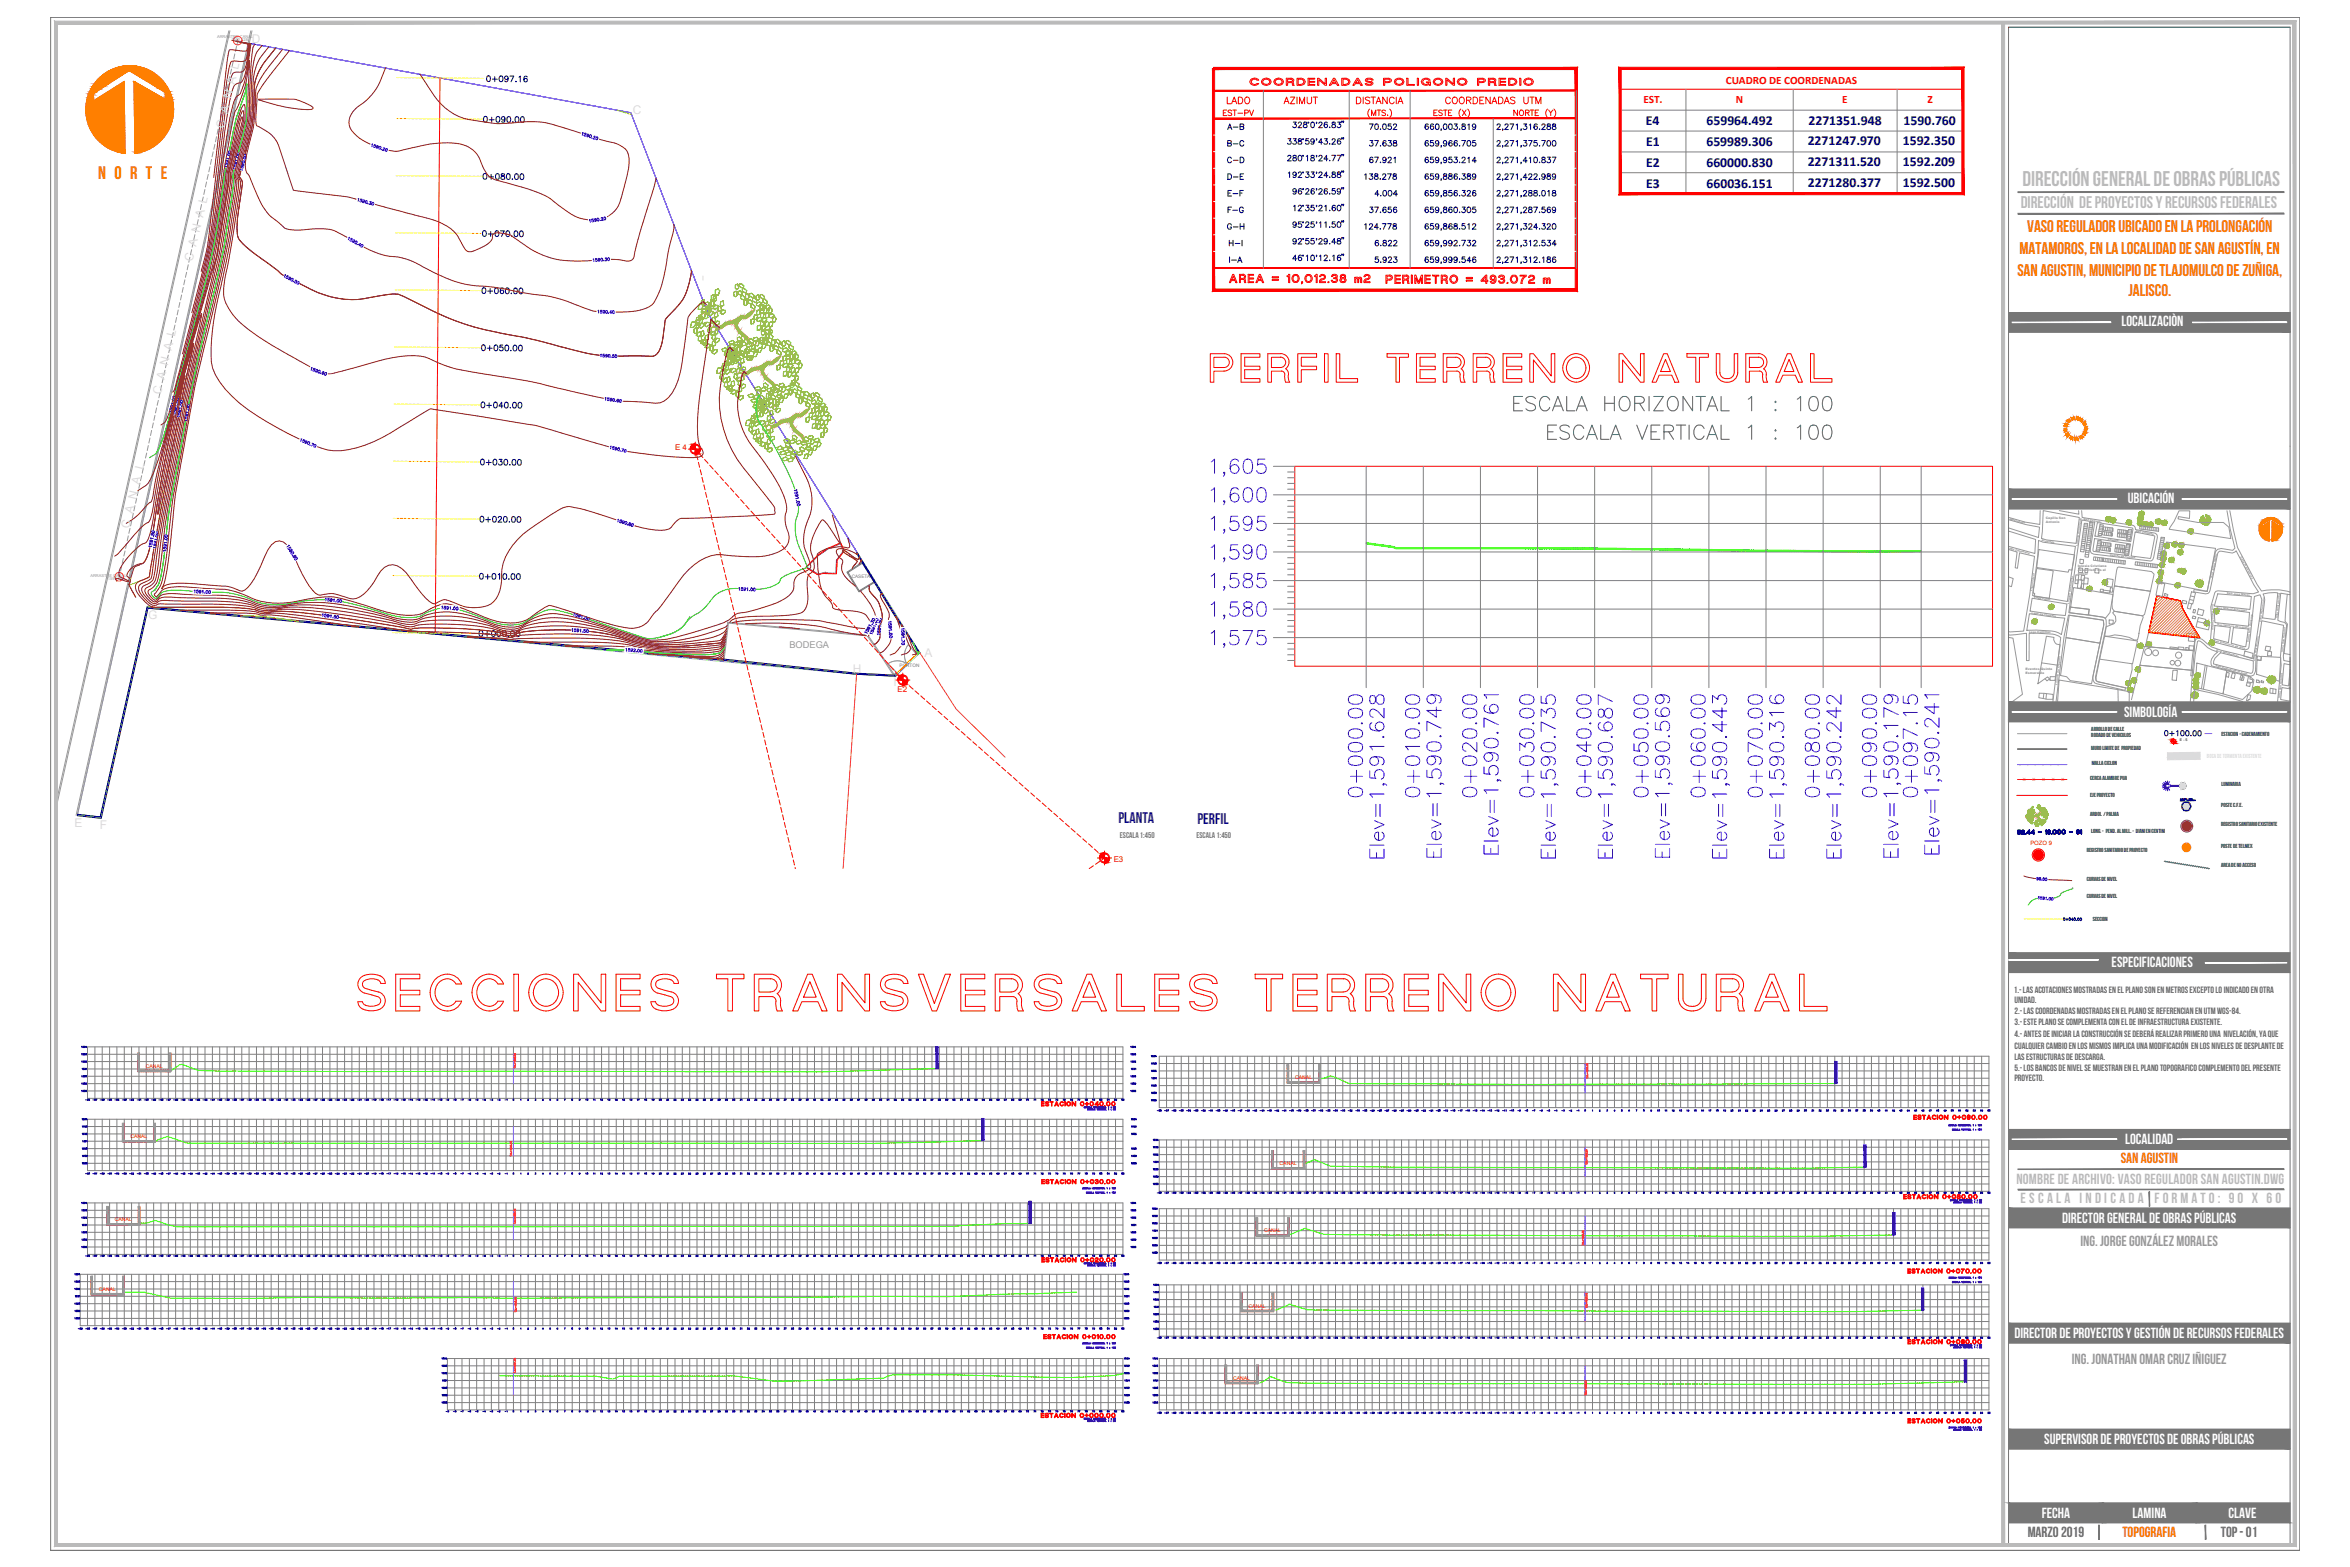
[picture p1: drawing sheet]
<svg xmlns="http://www.w3.org/2000/svg" width="914mm" height="610mm" viewBox="0 0 914 610" stroke-linecap="round" stroke-linejoin="round" font-family="sans-serif">
<defs><g id="words">
<text font-size="29.5" fill="#0000b8" x="135.1" y="398.6">SECCIONES TRANSVERSALES TERRENO NATURAL</text>
<text font-size="21.2" fill="#f00" x="469.9" y="153.1">PERFIL TERRENO NATURAL</text>
<g font-size="11" fill="#3f00ff">
<text x="470.3" y="186.6">1,605</text>
<text x="470.3" y="197.6">1,600</text>
<text x="470.3" y="208.8">1,595</text>
<text x="470.3" y="219.8">1,590</text>
<text x="470.3" y="231.1">1,585</text>
<text x="470.3" y="242">1,580</text>
<text x="470.3" y="253.3">1,575</text>
<text x="540.8" y="335.1" transform="rotate(-90 540.8 335.1)">Elev=1,591.628</text>
<text x="563" y="334.8" transform="rotate(-90 563 334.8)">Elev=1,590.749</text>
<text x="585.3" y="333.4" transform="rotate(-90 585.3 333.4)">Elev=1,590.761</text>
<text x="607.5" y="335.1" transform="rotate(-90 607.5 335.1)">Elev=1,590.735</text>
<text x="629.7" y="335.1" transform="rotate(-90 629.7 335.1)">Elev=1,590.687</text>
<text x="651.9" y="334.8" transform="rotate(-90 651.9 334.8)">Elev=1,590.569</text>
<text x="674.2" y="335.1" transform="rotate(-90 674.2 335.1)">Elev=1,590.443</text>
<text x="696.4" y="335.1" transform="rotate(-90 696.4 335.1)">Elev=1,590.316</text>
<text x="718.6" y="335.1" transform="rotate(-90 718.6 335.1)">Elev=1,590.242</text>
<text x="740.8" y="334.8" transform="rotate(-90 740.8 334.8)">Elev=1,590.179</text>
<text x="756.7" y="333.4" transform="rotate(-90 756.7 333.4)">Elev=1,590.241</text>
</g>
<g font-size="9.7" fill="#545454">
<text x="588.1" y="161.2">ESCALA HORIZONTAL 1 : 100</text>
<text x="601.5" y="172.2">ESCALA VERTICAL 1 : 100</text>
</g>
<text font-size="9.7" fill="#3f00ff" x="747.5" y="311.1" transform="rotate(-90 747.5 311.1)">0+097.15</text>
<text font-size="9.3" fill="#f00" x="486.1" y="35.6">COORDENADAS POLIGONO PREDIO</text>
<g font-size="9.3" fill="#3f00ff">
<text x="531.3" y="311.1" transform="rotate(-90 531.3 311.1)">0+000.00</text>
<text x="553.5" y="311.1" transform="rotate(-90 553.5 311.1)">0+010.00</text>
<text x="575.7" y="311.1" transform="rotate(-90 575.7 311.1)">0+020.00</text>
<text x="598" y="311.1" transform="rotate(-90 598 311.1)">0+030.00</text>
<text x="620.2" y="311.1" transform="rotate(-90 620.2 311.1)">0+040.00</text>
<text x="642.4" y="311.1" transform="rotate(-90 642.4 311.1)">0+050.00</text>
<text x="664.6" y="311.1" transform="rotate(-90 664.6 311.1)">0+060.00</text>
<text x="686.9" y="311.1" transform="rotate(-90 686.9 311.1)">0+070.00</text>
<text x="709.1" y="311.1" transform="rotate(-90 709.1 311.1)">0+080.00</text>
<text x="731.3" y="311.1" transform="rotate(-90 731.3 311.1)">0+090.00</text>
</g>
<text font-size="8.3" fill="#bababa" x="786.9" y="72.4">Dirección General de Obras Públicas</text>
<text font-size="7.1" fill="#ff7f00" x="38.2" y="69.6">N O R T E</text>
<text font-size="6.6" fill="#bababa" x="786.3" y="81">Dirección de Proyectos y recursos federales</text>
<g font-size="6.6" fill="#ff7f00">
<text x="788.8" y="90.2">VASO REGULADOR UBICADO EN LA PROLONGACIÓN</text>
<text x="785.8" y="98.8">MATAMOROS, EN LA LOCALIDAD DE SAN AGUSTÍN, EN</text>
<text x="785" y="107.4">SAN AGUSTIN, MUNICIPIO DE TLAJOMULCO DE ZUÑIGA,</text>
<text x="828.2" y="115.1">JALISCO.</text>
</g>
<g font-size="6" fill="#003972">
<text x="435.2" y="320.4">PLANTA</text>
<text x="465.9" y="320.4">PERFIL</text>
</g>
<g font-size="5.7" fill="#ff0">
<text x="188.4" y="33.2">0+097.16</text>
<text x="187.3" y="49">0+090.00</text>
<text x="187" y="71.3">0+080.00</text>
<text x="187" y="93.5">0+070.00</text>
<text x="186.6" y="115.7">0+060.00</text>
<text x="186.6" y="137.9">0+050.00</text>
<text x="186.3" y="160.2">0+040.00</text>
<text x="185.9" y="182.4">0+030.00</text>
<text x="185.9" y="204.6">0+020.00</text>
<text x="185.6" y="226.8">0+010.00</text>
<text x="185.6" y="249.1">0+000.00</text>
</g>
<g font-size="5.7" fill="#f00">
<text x="476.6" y="41.6">LADO</text>
<text x="498.8" y="41.6">AZIMUT</text>
<text x="527" y="41.6">DISTANCIA</text>
<text x="561.6" y="41.6">COORDENADAS UTM</text>
</g>
<g font-size="5.7">
<text x="477" y="58.2">B-C</text>
<text x="532" y="58.2">37.638</text>
<text x="477.3" y="97">H-I</text>
<text x="534.1" y="97">6.822</text>
</g>
<g font-size="5.7" fill="#fff">
<text x="825.5" y="126.9">LOCALIZACIÒN</text>
<text x="827.9" y="195.6">UBICACIÓN</text>
<text x="826.5" y="278.9">SIMBOLOGÍA</text>
<text x="821.7" y="376.1">ESPECIFICACIONES</text>
<text x="826.9" y="445.1">LOCALIDAD</text>
<text x="802.4" y="475.6">director general de obras públicas</text>
<text x="783.8" y="520.4">director de proyectos y gestión de recursos federales</text>
<text x="795.4" y="561.7">supervisor de proyectos de obras públicas</text>
<text x="794.4" y="590.4">fecha</text>
<text x="829.8" y="590.4">lamina</text>
<text x="867.2" y="590.4">clave</text>
</g>
<g font-size="5.7" fill="#ff7f00">
<text x="825.2" y="452.6">SAN AGUSTIN</text>
<text x="825.9" y="598.1">TOPOGRAFIA</text>
</g>
<g font-size="5.7" fill="#bababa">
<text x="784.6" y="460.7">nombre de archivo: VASO REGULADOR SAN AGUSTIN.dwg</text>
<text x="786.2" y="468.1">e s c a l a i n d i c a d a</text>
<text x="838.3" y="468.2">f o r m a t o : 9</text>
<text x="870.7" y="468.2">0 x 6</text>
<text x="885.4" y="468.2">0</text>
</g>
<g font-size="5.7" fill="#989898">
<text x="809.5" y="484.6">ing. jorge gonzález morales</text>
<text x="806.2" y="530.6">ing. jonathan omar cruz iñiguez</text>
</g>
<g font-size="5.7" fill="#636466">
<text x="789" y="598.1">MARZO 2019</text>
<text x="864.1" y="598.1">TOP - 01</text>
</g>
<g font-size="5.3" fill="#f00">
<text x="475.2" y="46.2">EST-PV</text>
<text x="841.4" y="287.5">0+100.00</text>
</g>
<g font-size="5.3">
<text x="477" y="51.5">A-B</text>
<text x="532" y="51.5">70.052</text>
<text x="640.4" y="48.6">E4</text>
<text x="664" y="48.6">659964.492</text>
<text x="703.7" y="48.6">2271351.948</text>
<text x="740.7" y="48.6">1590.760</text>
<text x="640.5" y="56.7">E1</text>
<text x="664" y="56.7">659989.306</text>
<text x="703.4" y="56.6">2271247.970</text>
<text x="740.4" y="56.6">1592.350</text>
<text x="476.6" y="64.6">C-D</text>
<text x="532" y="64.6">67.921</text>
<text x="640.5" y="64.9">E2</text>
<text x="664" y="64.9">660000.830</text>
<text x="703.4" y="64.7">2271311.520</text>
<text x="740.4" y="64.7">1592.209</text>
<text x="477" y="70.9">D-E</text>
<text x="530.2" y="70.9">138.278</text>
<text x="477" y="77.6">E-F</text>
<text x="534.1" y="77.6">4.004</text>
<text x="640.5" y="73">E3</text>
<text x="664" y="73">660036.151</text>
<text x="703.4" y="72.8">2271280.377</text>
<text x="740.4" y="72.8">1592.500</text>
<text x="477" y="84">F-G</text>
<text x="532" y="84">37.656</text>
<text x="476.6" y="90.3">G-H</text>
<text x="530.2" y="90.3">124.778</text>
<text x="477.7" y="103.4">I-A</text>
<text x="534.1" y="103.4">5.923</text>
</g>
<g font-size="4.7" fill="#dbdbdb">
<text x="98" y="16.9">D</text>
<text x="246.3" y="44.3">C</text>
<text x="87.3" y="50" transform="rotate(-77 87.3 50)">C A N A L</text>
<text x="74.9" y="101.9" transform="rotate(-77 74.9 101.9)">C A N A L</text>
<text x="276.2" y="122.3">B</text>
<text x="62.6" y="153.8" transform="rotate(-77 62.6 153.8)">C A N A L</text>
<text x="50.3" y="205.7" transform="rotate(-77 50.3 205.7)">C A N A L</text>
<text x="57.7" y="240.7">G</text>
<text x="359.7" y="255.5">A</text>
<text x="331.9" y="262">H</text>
<text x="347.7" y="266.8">I</text>
<text x="38.8" y="322.4">F</text>
</g>
<g font-size="4.3" fill="#f00">
<text x="671.5" y="32.9">CUADRO DE COORDENADAS</text>
<text x="639.5" y="40.1">EST.</text>
<text x="675.4" y="40.1">N</text>
<text x="716.8" y="40.2">E</text>
<text x="749.9" y="40.2">Z</text>
</g>
<text font-size="3.6" fill="#989898" x="307.1" y="252.2">BODEGA</text>
<g font-size="3.6" fill="#636466">
<text x="783.6" y="386.2">1.- LAS ACOTACIONES MOSTRADAS EN EL PLANO SON EN METROS EXCEPTO LO INDICADO EN OTRA</text>
<text x="783.8" y="390.3">UNIDAD.</text>
<text x="783.8" y="394.5">2.- LAS COORDENADAS MOSTRADAS EN EL PLANO SE REFERENCIAN EN UTM WGS-84.</text>
<text x="783.8" y="398.7">3.- ESTE PLANO SE COMPLEMENTA CON EL DE INFRAESTRUCTURA EXISTENTE.</text>
<text x="783.9" y="403.4">4.- ANTES DE INICIAR LA CONSTRUCCIÓN SE DEBERÁ REALIZAR PRIMERO UNA NIVELACIÓN, YA QUE</text>
<text x="783.8" y="412.3">LAS ESTRUCTURAS DE DESCARGA.</text>
<text x="783.9" y="408.1">CUALQUIER CAMBIO EN LOS MISMOS IMPLICA UNA MODIFICACIÓN EN LOS NIVELES DE DESPLANTE DE</text>
<text x="783.8" y="416.5">5.- LOS BANCOS DE NIVEL SE MUESTRAN EN EL PLANO TOPOGRAFICO COMPLEMENTO DEL PRESENTE</text>
<text x="783.8" y="420.7">PROYECTO.</text>
</g>
<g font-size="3.5" fill="#0000b8">
<text x="455.1" y="433.6">-56</text>
<text x="460.7" y="433.6">-54</text>
<text x="466.4" y="433.6">-52</text>
<text x="483.7" y="433.6">-46</text>
<text x="489.3" y="433.6">-44</text>
<text x="494.9" y="433.6">-42</text>
<text x="515.1" y="433.6">-35</text>
<text x="517.9" y="433.6">-34</text>
<text x="523.5" y="433.6">-32</text>
<text x="543.6" y="433.6">-25</text>
<text x="546.5" y="433.6">-24</text>
<text x="552.1" y="433.6">-22</text>
<text x="572.2" y="433.6">-15</text>
<text x="577.8" y="433.6">-13</text>
<text x="580.7" y="433.6">-12</text>
<text x="592.7" y="433.6" transform="rotate(-90 592.7 433.6)">-9</text>
<text x="595.5" y="433.6">-7</text>
<text x="601.1" y="433.6">-5</text>
<text x="604" y="433.6">-4</text>
<text x="609.6" y="433.6">-2</text>
<text x="647" y="433.6" transform="rotate(-90 647 433.6)">10</text>
<text x="652.6" y="433.6" transform="rotate(-90 652.6 433.6)">12</text>
<text x="655.5" y="433.6" transform="rotate(-90 655.5 433.6)">13</text>
<text x="655.5" y="433.6">14</text>
<text x="658.3" y="433.6">15</text>
<text x="663.9" y="433.6">17</text>
<text x="672.7" y="433.6" transform="rotate(-90 672.7 433.6)">19</text>
<text x="678.4" y="433.6" transform="rotate(-90 678.4 433.6)">21</text>
<text x="681.2" y="433.6" transform="rotate(-90 681.2 433.6)">22</text>
<text x="681.2" y="433.6">23</text>
<text x="684" y="433.6">24</text>
<text x="686.9" y="433.6">25</text>
<text x="689.7" y="433.6">26</text>
<text x="692.5" y="433.6">27</text>
<text x="698.1" y="433.6">29</text>
<text x="707" y="433.6" transform="rotate(-90 707 433.6)">31</text>
<text x="709.8" y="433.6" transform="rotate(-90 709.8 433.6)">32</text>
<text x="712.6" y="433.6" transform="rotate(-90 712.6 433.6)">33</text>
<text x="712.6" y="433.6">34</text>
<text x="718.3" y="433.6">36</text>
<text x="721.1" y="433.6">37</text>
<text x="723.9" y="433.6">38</text>
<text x="726.7" y="433.6">39</text>
<text x="735.5" y="433.6" transform="rotate(-90 735.5 433.6)">41</text>
<text x="741.2" y="433.6" transform="rotate(-90 741.2 433.6)">43</text>
<text x="746.8" y="433.6">46</text>
<text x="755.3" y="433.6">49</text>
<text x="455.1" y="465.7">-56</text>
<text x="460.7" y="465.7">-54</text>
<text x="466.4" y="465.7">-52</text>
<text x="483.7" y="465.7">-46</text>
<text x="489.3" y="465.7">-44</text>
<text x="494.9" y="465.7">-42</text>
<text x="515.1" y="465.7">-35</text>
<text x="517.9" y="465.7">-34</text>
<text x="523.5" y="465.7">-32</text>
<text x="543.6" y="465.7">-25</text>
<text x="546.5" y="465.7">-24</text>
<text x="552.1" y="465.7">-22</text>
<text x="572.2" y="465.7">-15</text>
<text x="577.8" y="465.7">-13</text>
<text x="580.7" y="465.7">-12</text>
<text x="592.7" y="465.7" transform="rotate(-90 592.7 465.7)">-9</text>
<text x="595.5" y="465.7">-7</text>
<text x="601.1" y="465.7">-5</text>
<text x="604" y="465.7">-4</text>
<text x="609.6" y="465.7">-2</text>
<text x="647" y="465.7" transform="rotate(-90 647 465.7)">10</text>
<text x="652.6" y="465.7" transform="rotate(-90 652.6 465.7)">12</text>
<text x="655.5" y="465.7" transform="rotate(-90 655.5 465.7)">13</text>
<text x="655.5" y="465.7">14</text>
<text x="658.3" y="465.7">15</text>
<text x="663.9" y="465.7">17</text>
<text x="672.7" y="465.7" transform="rotate(-90 672.7 465.7)">19</text>
<text x="678.4" y="465.7" transform="rotate(-90 678.4 465.7)">21</text>
<text x="681.2" y="465.7" transform="rotate(-90 681.2 465.7)">22</text>
<text x="681.2" y="465.7">23</text>
<text x="684" y="465.7">24</text>
<text x="686.9" y="465.7">25</text>
<text x="689.7" y="465.7">26</text>
<text x="692.5" y="465.7">27</text>
<text x="698.1" y="465.7">29</text>
<text x="707" y="465.7" transform="rotate(-90 707 465.7)">31</text>
<text x="709.8" y="465.7" transform="rotate(-90 709.8 465.7)">32</text>
<text x="712.6" y="465.7" transform="rotate(-90 712.6 465.7)">33</text>
<text x="712.6" y="465.7">34</text>
<text x="718.3" y="465.7">36</text>
<text x="721.1" y="465.7">37</text>
<text x="723.9" y="465.7">38</text>
<text x="726.7" y="465.7">39</text>
<text x="735.5" y="465.7" transform="rotate(-90 735.5 465.7)">41</text>
<text x="772.6" y="465.7">55</text>
<text x="455.1" y="492.8">-56</text>
<text x="460.7" y="492.8">-54</text>
<text x="466.4" y="492.8">-52</text>
<text x="483.7" y="492.8">-46</text>
<text x="489.3" y="492.8">-44</text>
<text x="494.9" y="492.8">-42</text>
<text x="515.1" y="492.8">-35</text>
<text x="517.9" y="492.8">-34</text>
<text x="523.5" y="492.8">-32</text>
<text x="543.6" y="492.8">-25</text>
<text x="546.5" y="492.8">-24</text>
<text x="552.1" y="492.8">-22</text>
<text x="572.2" y="492.8">-15</text>
<text x="577.8" y="492.8">-13</text>
<text x="580.7" y="492.8">-12</text>
<text x="589.8" y="492.8">-9</text>
<text x="595.5" y="492.8">-7</text>
<text x="601.1" y="492.8">-5</text>
<text x="604" y="492.8">-4</text>
<text x="609.6" y="492.8">-2</text>
<text x="644.2" y="492.8">10</text>
<text x="649.8" y="492.8">12</text>
<text x="652.6" y="492.8">13</text>
<text x="655.5" y="492.8">14</text>
<text x="658.3" y="492.8">15</text>
<text x="663.9" y="492.8">17</text>
<text x="669.9" y="492.8">19</text>
<text x="675.6" y="492.8">21</text>
<text x="678.4" y="492.8">22</text>
<text x="681.2" y="492.8">23</text>
<text x="684" y="492.8">24</text>
<text x="686.9" y="492.8">25</text>
<text x="689.7" y="492.8">26</text>
<text x="692.5" y="492.8">27</text>
<text x="698.1" y="492.8">29</text>
<text x="704.1" y="492.8">31</text>
<text x="707" y="492.8">32</text>
<text x="709.8" y="492.8">33</text>
<text x="712.6" y="492.8">34</text>
<text x="718.3" y="492.8">36</text>
<text x="721.1" y="492.8">37</text>
<text x="723.9" y="492.8">38</text>
<text x="726.7" y="492.8">39</text>
<text x="732.7" y="492.8">41</text>
<text x="738.4" y="492.8">43</text>
<text x="744" y="492.8">45</text>
<text x="772.6" y="492.8">55</text>
<text x="455.1" y="522.1">-56</text>
<text x="460.7" y="522.1">-54</text>
<text x="466.4" y="522.1">-52</text>
<text x="483.7" y="522.1">-46</text>
<text x="489.3" y="522.1">-44</text>
<text x="494.9" y="522.1">-42</text>
<text x="515.1" y="522.1">-35</text>
<text x="517.9" y="522.1">-34</text>
<text x="523.5" y="522.1">-32</text>
<text x="543.6" y="522.1">-25</text>
<text x="546.5" y="522.1">-24</text>
<text x="552.1" y="522.1">-22</text>
<text x="572.2" y="522.1">-15</text>
<text x="577.8" y="522.1">-13</text>
<text x="580.7" y="522.1">-12</text>
<text x="592.7" y="522.1" transform="rotate(-90 592.7 522.1)">-9</text>
<text x="595.5" y="522.1">-7</text>
<text x="601.1" y="522.1">-5</text>
<text x="604" y="522.1">-4</text>
<text x="609.6" y="522.1">-2</text>
<text x="647" y="522.1" transform="rotate(-90 647 522.1)">10</text>
<text x="652.6" y="522.1" transform="rotate(-90 652.6 522.1)">12</text>
<text x="655.5" y="522.1" transform="rotate(-90 655.5 522.1)">13</text>
<text x="655.5" y="522.1">14</text>
<text x="658.3" y="522.1">15</text>
<text x="663.9" y="522.1">17</text>
<text x="672.7" y="522.1" transform="rotate(-90 672.7 522.1)">19</text>
<text x="678.4" y="522.1" transform="rotate(-90 678.4 522.1)">21</text>
<text x="681.2" y="522.1" transform="rotate(-90 681.2 522.1)">22</text>
<text x="681.2" y="522.1">23</text>
<text x="684" y="522.1">24</text>
<text x="686.9" y="522.1">25</text>
<text x="689.7" y="522.1">26</text>
<text x="692.5" y="522.1">27</text>
<text x="698.1" y="522.1">29</text>
<text x="707" y="522.1" transform="rotate(-90 707 522.1)">31</text>
<text x="709.8" y="522.1" transform="rotate(-90 709.8 522.1)">32</text>
<text x="712.6" y="522.1" transform="rotate(-90 712.6 522.1)">33</text>
<text x="712.6" y="522.1">34</text>
<text x="718.3" y="522.1">36</text>
<text x="721.1" y="522.1">37</text>
<text x="723.9" y="522.1">38</text>
<text x="726.7" y="522.1">39</text>
<text x="735.5" y="522.1" transform="rotate(-90 735.5 522.1)">41</text>
<text x="772.6" y="522.1">55</text>
<text x="172.5" y="550.7">-9</text>
<text x="178.5" y="550.7">-7</text>
<text x="184.1" y="550.7">-5</text>
<text x="187" y="550.7">-4</text>
<text x="189.8" y="550.7">-3</text>
<text x="195.4" y="550.7">-1</text>
<text x="227.2" y="550.7">10</text>
<text x="230" y="550.7">11</text>
<text x="232.8" y="550.7">12</text>
<text x="235.7" y="550.7">13</text>
<text x="241.3" y="550.7">15</text>
<text x="244.1" y="550.7">16</text>
<text x="246.9" y="550.7">17</text>
<text x="252.9" y="550.7">19</text>
<text x="258.6" y="550.7">21</text>
<text x="261.4" y="550.7">22</text>
<text x="264.2" y="550.7">23</text>
<text x="267.1" y="550.7">24</text>
<text x="272.7" y="550.7">26</text>
<text x="275.5" y="550.7">27</text>
<text x="278.3" y="550.7">28</text>
<text x="284" y="550.7">30</text>
<text x="287.2" y="550.7">31</text>
<text x="290" y="550.7">32</text>
<text x="292.8" y="550.7">33</text>
<text x="295.6" y="550.7">34</text>
<text x="298.4" y="550.7">35</text>
<text x="301.3" y="550.7">36</text>
<text x="306.9" y="550.7">38</text>
<text x="309.7" y="550.7">39</text>
<text x="315.7" y="550.7">41</text>
<text x="318.6" y="550.7">42</text>
<text x="321.4" y="550.7">43</text>
<text x="324.2" y="550.7">44</text>
<text x="329.8" y="550.7">46</text>
<text x="332.7" y="550.7">47</text>
<text x="335.5" y="550.7">48</text>
<text x="341.1" y="550.7">50</text>
<text x="344.3" y="550.7">51</text>
<text x="350" y="550.7">53</text>
<text x="352.8" y="550.7">54</text>
<text x="355.6" y="550.7">55</text>
<text x="361.2" y="550.7">57</text>
<text x="364.1" y="550.7">58</text>
<text x="366.9" y="550.7">59</text>
<text x="372.9" y="550.7">61</text>
<text x="375.7" y="550.7">62</text>
<text x="378.5" y="550.7">63</text>
<text x="384.2" y="550.7">65</text>
<text x="387" y="550.7">66</text>
<text x="389.8" y="550.7">67</text>
<text x="395.5" y="550.7">69</text>
<text x="401.5" y="550.7">71</text>
<text x="435.7" y="550.7">83</text>
</g>
<g font-size="3.5" fill="#f00">
<text x="741.2" y="433.6">44</text>
<text x="744" y="433.6">45</text>
<text x="752.5" y="433.6">48</text>
<text x="758.1" y="433.6">50</text>
<text x="761.3" y="433.6">51</text>
<text x="766.9" y="433.6" transform="rotate(-90 766.9 433.6)">52</text>
<text x="769.8" y="433.6" transform="rotate(-90 769.8 433.6)">53</text>
<text x="769.8" y="433.6">54</text>
<text x="772.6" y="433.6">55</text>
<text x="741.2" y="465.7" transform="rotate(-90 741.2 465.7)">43</text>
<text x="741.2" y="465.7">44</text>
<text x="744" y="465.7">45</text>
<text x="746.8" y="465.7">46</text>
<text x="749.7" y="465.7">47</text>
<text x="752.5" y="465.7">48</text>
<text x="755.3" y="465.7">49</text>
<text x="758.1" y="465.7">50</text>
<text x="761.3" y="465.7">51</text>
<text x="766.9" y="465.7" transform="rotate(-90 766.9 465.7)">52</text>
<text x="769.8" y="465.7" transform="rotate(-90 769.8 465.7)">53</text>
<text x="741.2" y="492.8">44</text>
<text x="746.8" y="492.8">46</text>
<text x="752.5" y="492.8">48</text>
<text x="755.3" y="492.8">49</text>
<text x="761.3" y="492.8">51</text>
<text x="764.1" y="492.8">52</text>
<text x="766.9" y="492.8">53</text>
<text x="741.2" y="522.1" transform="rotate(-90 741.2 522.1)">43</text>
<text x="741.2" y="522.1">44</text>
<text x="744" y="522.1">45</text>
<text x="746.8" y="522.1">46</text>
<text x="752.5" y="522.1">48</text>
<text x="755.3" y="522.1">49</text>
<text x="758.1" y="522.1">50</text>
<text x="761.3" y="522.1">51</text>
<text x="766.9" y="522.1" transform="rotate(-90 766.9 522.1)">52</text>
<text x="769.8" y="522.1" transform="rotate(-90 769.8 522.1)">53</text>
<text x="404.3" y="550.7">72</text>
<text x="407.1" y="550.7">73</text>
<text x="409.9" y="550.7">74</text>
<text x="412.7" y="550.7">75</text>
<text x="415.6" y="550.7">76</text>
<text x="418.4" y="550.7">77</text>
<text x="421.2" y="550.7">78</text>
<text x="424" y="550.7">79</text>
<text x="426.9" y="550.7">80</text>
<text x="430" y="550.7">81</text>
</g>
<g font-size="3.2" fill="#767676">
<text x="435.8" y="325.9">ESCALA 1:450</text>
<text x="465.6" y="325.9">ESCALA 1:450</text>
</g>
<g font-size="3.1" fill="#f00">
<text x="262.7" y="175.1">E 4</text>
<text x="349.2" y="269.1">E2</text>
<text x="433.3" y="335.3">E3</text>
<text x="404.3" y="429.3">72</text>
<text x="407.1" y="429.3">73</text>
<text x="409.9" y="429.3">74</text>
<text x="412.7" y="429.3">75</text>
<text x="415.6" y="429.3">76</text>
<text x="418.4" y="429.3">77</text>
<text x="421.2" y="429.3">78</text>
<text x="424" y="429.3">79</text>
<text x="426.9" y="429.3">80</text>
<text x="430" y="429.3">81</text>
<text x="404.3" y="457.9">72</text>
<text x="418.4" y="457.9">77</text>
<text x="421.2" y="457.9">78</text>
<text x="424" y="457.9">79</text>
<text x="426.9" y="457.9">80</text>
<text x="430" y="457.9">81</text>
<text x="404.3" y="490">72</text>
<text x="407.1" y="490">73</text>
<text x="409.9" y="490">74</text>
<text x="412.7" y="490">75</text>
<text x="415.6" y="490">76</text>
<text x="418.4" y="490">77</text>
<text x="421.2" y="490">78</text>
<text x="424" y="490">79</text>
<text x="426.9" y="490">80</text>
<text x="430" y="490">81</text>
<text x="407.1" y="518.2">73</text>
<text x="418.4" y="518.2">77</text>
<text x="424" y="518.2">79</text>
<text x="426.9" y="518.2">80</text>
<text x="430" y="518.2">81</text>
<text x="741.2" y="551">44</text>
<text x="755.3" y="551">49</text>
<text x="761.3" y="551">51</text>
<text x="764.1" y="551">52</text>
<text x="766.9" y="551">53</text>
</g>
<g font-size="3.1" fill="#0000b8">
<text x="32.5" y="429.3">-58</text>
<text x="35.3" y="429.3">-57</text>
<text x="38.1" y="429.3">-56</text>
<text x="40.9" y="429.3">-55</text>
<text x="43.7" y="429.3">-54</text>
<text x="46.6" y="429.3">-53</text>
<text x="52.6" y="429.3">-51</text>
<text x="55.4" y="429.3">-50</text>
<text x="58.2" y="429.3">-49</text>
<text x="63.9" y="429.3">-47</text>
<text x="66.7" y="429.3">-46</text>
<text x="69.5" y="429.3">-45</text>
<text x="75.1" y="429.3">-43</text>
<text x="81.1" y="429.3">-41</text>
<text x="86.8" y="429.3">-39</text>
<text x="89.6" y="429.3">-38</text>
<text x="92.4" y="429.3">-37</text>
<text x="95.2" y="429.3">-36</text>
<text x="98.1" y="429.3">-35</text>
<text x="100.9" y="429.3">-34</text>
<text x="103.7" y="429.3">-33</text>
<text x="109.7" y="429.3">-31</text>
<text x="112.5" y="429.3">-30</text>
<text x="118.2" y="429.3">-28</text>
<text x="121" y="429.3">-27</text>
<text x="123.8" y="429.3">-26</text>
<text x="129.5" y="429.3">-24</text>
<text x="132.3" y="429.3">-23</text>
<text x="138.3" y="429.3">-21</text>
<text x="141.1" y="429.3">-20</text>
<text x="143.9" y="429.3">-19</text>
<text x="146.8" y="429.3">-18</text>
<text x="152.4" y="429.3">-16</text>
<text x="155.2" y="429.3">-15</text>
<text x="158" y="429.3">-14</text>
<text x="163.7" y="429.3">-12</text>
<text x="166.9" y="429.3">-11</text>
<text x="172.5" y="429.3">-9</text>
<text x="175.3" y="429.3">-8</text>
<text x="178.5" y="429.3">-7</text>
<text x="184.1" y="429.3">-5</text>
<text x="187" y="429.3">-4</text>
<text x="189.8" y="429.3">-3</text>
<text x="195.4" y="429.3">-1</text>
<text x="204.3" y="429.3">2</text>
<text x="227.2" y="429.3">10</text>
<text x="230" y="429.3">11</text>
<text x="232.8" y="429.3">12</text>
<text x="235.7" y="429.3">13</text>
<text x="241.3" y="429.3">15</text>
<text x="244.1" y="429.3">16</text>
<text x="246.9" y="429.3">17</text>
<text x="252.9" y="429.3">19</text>
<text x="255.4" y="429.3">20</text>
<text x="258.6" y="429.3">21</text>
<text x="261.4" y="429.3">22</text>
<text x="264.2" y="429.3">23</text>
<text x="267.1" y="429.3">24</text>
<text x="272.7" y="429.3">26</text>
<text x="275.5" y="429.3">27</text>
<text x="278.3" y="429.3">28</text>
<text x="284" y="429.3">30</text>
<text x="287.2" y="429.3">31</text>
<text x="290" y="429.3">32</text>
<text x="292.8" y="429.3">33</text>
<text x="295.6" y="429.3">34</text>
<text x="298.4" y="429.3">35</text>
<text x="301.3" y="429.3">36</text>
<text x="306.9" y="429.3">38</text>
<text x="312.6" y="429.3">40</text>
<text x="315.7" y="429.3">41</text>
<text x="318.6" y="429.3">42</text>
<text x="321.4" y="429.3">43</text>
<text x="324.2" y="429.3">44</text>
<text x="329.8" y="429.3">46</text>
<text x="332.7" y="429.3">47</text>
<text x="335.5" y="429.3">48</text>
<text x="341.1" y="429.3">50</text>
<text x="344.3" y="429.3">51</text>
<text x="347.1" y="429.3">52</text>
<text x="350" y="429.3">53</text>
<text x="352.8" y="429.3">54</text>
<text x="355.6" y="429.3">55</text>
<text x="361.2" y="429.3">57</text>
<text x="364.1" y="429.3">58</text>
<text x="366.9" y="429.3">59</text>
<text x="372.9" y="429.3">61</text>
<text x="375.7" y="429.3">62</text>
<text x="378.5" y="429.3">63</text>
<text x="381.4" y="429.3">64</text>
<text x="384.2" y="429.3">65</text>
<text x="387" y="429.3">66</text>
<text x="389.8" y="429.3">67</text>
<text x="395.5" y="429.3">69</text>
<text x="401.5" y="429.3">71</text>
<text x="432.9" y="429.3">82</text>
<text x="435.7" y="429.3">83</text>
<text x="32.5" y="457.9">-58</text>
<text x="35.3" y="457.9">-57</text>
<text x="38.1" y="457.9">-56</text>
<text x="40.9" y="457.9">-55</text>
<text x="43.7" y="457.9">-54</text>
<text x="46.6" y="457.9">-53</text>
<text x="52.6" y="457.9">-51</text>
<text x="55.4" y="457.9">-50</text>
<text x="58.2" y="457.9">-49</text>
<text x="63.9" y="457.9">-47</text>
<text x="66.7" y="457.9">-46</text>
<text x="69.5" y="457.9">-45</text>
<text x="75.1" y="457.9">-43</text>
<text x="81.1" y="457.9">-41</text>
<text x="86.8" y="457.9">-39</text>
<text x="89.6" y="457.9">-38</text>
<text x="92.4" y="457.9">-37</text>
<text x="95.2" y="457.9">-36</text>
<text x="98.1" y="457.9">-35</text>
<text x="100.9" y="457.9">-34</text>
<text x="103.7" y="457.9">-33</text>
<text x="109.7" y="457.9">-31</text>
<text x="112.5" y="457.9">-30</text>
<text x="118.2" y="457.9">-28</text>
<text x="121" y="457.9">-27</text>
<text x="123.8" y="457.9">-26</text>
<text x="129.5" y="457.9">-24</text>
<text x="132.3" y="457.9">-23</text>
<text x="138.3" y="457.9">-21</text>
<text x="141.1" y="457.9">-20</text>
<text x="143.9" y="457.9">-19</text>
<text x="146.8" y="457.9">-18</text>
<text x="152.4" y="457.9">-16</text>
<text x="155.2" y="457.9">-15</text>
<text x="158" y="457.9">-14</text>
<text x="163.7" y="457.9">-12</text>
<text x="166.9" y="457.9">-11</text>
<text x="172.5" y="457.9">-9</text>
<text x="175.3" y="457.9">-8</text>
<text x="178.5" y="457.9">-7</text>
<text x="184.1" y="457.9">-5</text>
<text x="187" y="457.9">-4</text>
<text x="189.8" y="457.9">-3</text>
<text x="195.4" y="457.9">-1</text>
<text x="198.6" y="457.9">0</text>
<text x="204.3" y="457.9">2</text>
<text x="207.4" y="457.9">3</text>
<text x="210.3" y="457.9">4</text>
<text x="213.1" y="457.9">5</text>
<text x="215.9" y="457.9">6</text>
<text x="218.7" y="457.9">7</text>
<text x="221.5" y="457.9">8</text>
<text x="224.4" y="457.9">9</text>
<text x="227.2" y="457.9">10</text>
<text x="230" y="457.9">11</text>
<text x="232.8" y="457.9">12</text>
<text x="235.7" y="457.9">13</text>
<text x="241.3" y="457.9">15</text>
<text x="244.1" y="457.9">16</text>
<text x="246.9" y="457.9">17</text>
<text x="252.9" y="457.9">19</text>
<text x="255.4" y="457.9">20</text>
<text x="258.6" y="457.9">21</text>
<text x="261.4" y="457.9">22</text>
<text x="264.2" y="457.9">23</text>
<text x="267.1" y="457.9">24</text>
<text x="272.7" y="457.9">26</text>
<text x="275.5" y="457.9">27</text>
<text x="278.3" y="457.9">28</text>
<text x="284" y="457.9">30</text>
<text x="287.2" y="457.9">31</text>
<text x="290" y="457.9">32</text>
<text x="292.8" y="457.9">33</text>
<text x="295.6" y="457.9">34</text>
<text x="298.4" y="457.9">35</text>
<text x="301.3" y="457.9">36</text>
<text x="306.9" y="457.9">38</text>
<text x="312.6" y="457.9">40</text>
<text x="315.7" y="457.9">41</text>
<text x="318.6" y="457.9">42</text>
<text x="321.4" y="457.9">43</text>
<text x="324.2" y="457.9">44</text>
<text x="329.8" y="457.9">46</text>
<text x="332.7" y="457.9">47</text>
<text x="335.5" y="457.9">48</text>
<text x="341.1" y="457.9">50</text>
<text x="344.3" y="457.9">51</text>
<text x="347.1" y="457.9">52</text>
<text x="350" y="457.9">53</text>
<text x="352.8" y="457.9">54</text>
<text x="355.6" y="457.9">55</text>
<text x="361.2" y="457.9">57</text>
<text x="364.1" y="457.9">58</text>
<text x="366.9" y="457.9">59</text>
<text x="372.9" y="457.9">61</text>
<text x="375.7" y="457.9">62</text>
<text x="378.5" y="457.9">63</text>
<text x="381.4" y="457.9">64</text>
<text x="384.2" y="457.9">65</text>
<text x="387" y="457.9">66</text>
<text x="389.8" y="457.9">67</text>
<text x="395.5" y="457.9">69</text>
<text x="401.5" y="457.9">71</text>
<text x="407.1" y="457.9">73</text>
<text x="409.9" y="457.9">74</text>
<text x="412.7" y="457.9">75</text>
<text x="415.6" y="457.9">76</text>
<text x="432.9" y="457.9">82</text>
<text x="435.7" y="457.9">83</text>
<text x="32.5" y="490">-58</text>
<text x="35.3" y="490">-57</text>
<text x="38.1" y="490">-56</text>
<text x="40.9" y="490">-55</text>
<text x="43.7" y="490">-54</text>
<text x="46.6" y="490">-53</text>
<text x="52.6" y="490">-51</text>
<text x="55.4" y="490">-50</text>
<text x="58.2" y="490">-49</text>
<text x="63.9" y="490">-47</text>
<text x="66.7" y="490">-46</text>
<text x="69.5" y="490">-45</text>
<text x="75.1" y="490">-43</text>
<text x="81.1" y="490">-41</text>
<text x="86.8" y="490">-39</text>
<text x="89.6" y="490">-38</text>
<text x="92.4" y="490">-37</text>
<text x="95.2" y="490">-36</text>
<text x="98.1" y="490">-35</text>
<text x="100.9" y="490">-34</text>
<text x="103.7" y="490">-33</text>
<text x="109.7" y="490">-31</text>
<text x="112.5" y="490">-30</text>
<text x="118.2" y="490">-28</text>
<text x="121" y="490">-27</text>
<text x="123.8" y="490">-26</text>
<text x="129.5" y="490">-24</text>
<text x="132.3" y="490">-23</text>
<text x="138.3" y="490">-21</text>
<text x="141.1" y="490">-20</text>
<text x="143.9" y="490">-19</text>
<text x="146.8" y="490">-18</text>
<text x="152.4" y="490">-16</text>
<text x="155.2" y="490">-15</text>
<text x="158" y="490">-14</text>
<text x="163.7" y="490">-12</text>
<text x="166.9" y="490">-11</text>
<text x="172.5" y="490">-9</text>
<text x="175.3" y="490">-8</text>
<text x="178.5" y="490">-7</text>
<text x="184.1" y="490">-5</text>
<text x="187" y="490">-4</text>
<text x="189.8" y="490">-3</text>
<text x="195.4" y="490">-1</text>
<text x="204.3" y="490">2</text>
<text x="227.2" y="490">10</text>
<text x="230" y="490">11</text>
<text x="232.8" y="490">12</text>
<text x="235.7" y="490">13</text>
<text x="241.3" y="490">15</text>
<text x="244.1" y="490">16</text>
<text x="246.9" y="490">17</text>
<text x="252.9" y="490">19</text>
<text x="255.4" y="490">20</text>
<text x="258.6" y="490">21</text>
<text x="261.4" y="490">22</text>
<text x="264.2" y="490">23</text>
<text x="267.1" y="490">24</text>
<text x="272.7" y="490">26</text>
<text x="275.5" y="490">27</text>
<text x="278.3" y="490">28</text>
<text x="284" y="490">30</text>
<text x="287.2" y="490">31</text>
<text x="290" y="490">32</text>
<text x="292.8" y="490">33</text>
<text x="295.6" y="490">34</text>
<text x="298.4" y="490">35</text>
<text x="301.3" y="490">36</text>
<text x="306.9" y="490">38</text>
<text x="312.6" y="490">40</text>
<text x="315.7" y="490">41</text>
<text x="318.6" y="490">42</text>
<text x="321.4" y="490">43</text>
<text x="324.2" y="490">44</text>
<text x="329.8" y="490">46</text>
<text x="332.7" y="490">47</text>
<text x="335.5" y="490">48</text>
<text x="341.1" y="490">50</text>
<text x="344.3" y="490">51</text>
<text x="347.1" y="490">52</text>
<text x="350" y="490">53</text>
<text x="352.8" y="490">54</text>
<text x="355.6" y="490">55</text>
<text x="361.2" y="490">57</text>
<text x="364.1" y="490">58</text>
<text x="366.9" y="490">59</text>
<text x="372.9" y="490">61</text>
<text x="375.7" y="490">62</text>
<text x="378.5" y="490">63</text>
<text x="381.4" y="490">64</text>
<text x="384.2" y="490">65</text>
<text x="387" y="490">66</text>
<text x="389.8" y="490">67</text>
<text x="395.5" y="490">69</text>
<text x="401.5" y="490">71</text>
<text x="432.9" y="490">82</text>
<text x="435.7" y="490">83</text>
<text x="29.6" y="518.2">-59</text>
<text x="32.5" y="518.2">-58</text>
<text x="35.3" y="518.2">-57</text>
<text x="38.1" y="518.2">-56</text>
<text x="40.9" y="518.2">-55</text>
<text x="43.7" y="518.2">-54</text>
<text x="46.6" y="518.2">-53</text>
<text x="52.6" y="518.2">-51</text>
<text x="55.4" y="518.2">-50</text>
<text x="58.2" y="518.2">-49</text>
<text x="63.9" y="518.2">-47</text>
<text x="66.7" y="518.2">-46</text>
<text x="69.5" y="518.2">-45</text>
<text x="75.1" y="518.2">-43</text>
<text x="81.1" y="518.2">-41</text>
<text x="86.8" y="518.2">-39</text>
<text x="89.6" y="518.2">-38</text>
<text x="92.4" y="518.2">-37</text>
<text x="95.2" y="518.2">-36</text>
<text x="98.1" y="518.2">-35</text>
<text x="100.9" y="518.2">-34</text>
<text x="103.7" y="518.2">-33</text>
<text x="109.7" y="518.2">-31</text>
<text x="112.5" y="518.2">-30</text>
<text x="118.2" y="518.2">-28</text>
<text x="121" y="518.2">-27</text>
<text x="123.8" y="518.2">-26</text>
<text x="129.5" y="518.2">-24</text>
<text x="132.3" y="518.2">-23</text>
<text x="138.3" y="518.2">-21</text>
<text x="141.1" y="518.2">-20</text>
<text x="143.9" y="518.2">-19</text>
<text x="146.8" y="518.2">-18</text>
<text x="152.4" y="518.2">-16</text>
<text x="155.2" y="518.2">-15</text>
<text x="158" y="518.2">-14</text>
<text x="163.7" y="518.2">-12</text>
<text x="166.9" y="518.2">-11</text>
<text x="172.5" y="518.2">-9</text>
<text x="175.3" y="518.2">-8</text>
<text x="178.5" y="518.2">-7</text>
<text x="184.1" y="518.2">-5</text>
<text x="187" y="518.2">-4</text>
<text x="189.8" y="518.2">-3</text>
<text x="195.4" y="518.2">-1</text>
<text x="198.6" y="518.2">0</text>
<text x="204.3" y="518.2">2</text>
<text x="207.4" y="518.2">3</text>
<text x="210.3" y="518.2">4</text>
<text x="213.1" y="518.2">5</text>
<text x="215.9" y="518.2">6</text>
<text x="218.7" y="518.2">7</text>
<text x="221.5" y="518.2">8</text>
<text x="224.4" y="518.2">9</text>
<text x="227.2" y="518.2">10</text>
<text x="230" y="518.2">11</text>
<text x="232.8" y="518.2">12</text>
<text x="235.7" y="518.2">13</text>
<text x="241.3" y="518.2">15</text>
<text x="244.1" y="518.2">16</text>
<text x="246.9" y="518.2">17</text>
<text x="252.9" y="518.2">19</text>
<text x="255.4" y="518.2">20</text>
<text x="258.6" y="518.2">21</text>
<text x="261.4" y="518.2">22</text>
<text x="264.2" y="518.2">23</text>
<text x="267.1" y="518.2">24</text>
<text x="272.7" y="518.2">26</text>
<text x="275.5" y="518.2">27</text>
<text x="278.3" y="518.2">28</text>
<text x="284" y="518.2">30</text>
<text x="287.2" y="518.2">31</text>
<text x="290" y="518.2">32</text>
<text x="292.8" y="518.2">33</text>
<text x="295.6" y="518.2">34</text>
<text x="298.4" y="518.2">35</text>
<text x="301.3" y="518.2">36</text>
<text x="306.9" y="518.2">38</text>
<text x="312.6" y="518.2">40</text>
<text x="315.7" y="518.2">41</text>
<text x="318.6" y="518.2">42</text>
<text x="321.4" y="518.2">43</text>
<text x="324.2" y="518.2">44</text>
<text x="329.8" y="518.2">46</text>
<text x="332.7" y="518.2">47</text>
<text x="335.5" y="518.2">48</text>
<text x="341.1" y="518.2">50</text>
<text x="344.3" y="518.2">51</text>
<text x="347.1" y="518.2">52</text>
<text x="350" y="518.2">53</text>
<text x="352.8" y="518.2">54</text>
<text x="355.6" y="518.2">55</text>
<text x="361.2" y="518.2">57</text>
<text x="364.1" y="518.2">58</text>
<text x="366.9" y="518.2">59</text>
<text x="372.9" y="518.2">61</text>
<text x="375.7" y="518.2">62</text>
<text x="378.5" y="518.2">63</text>
<text x="381.4" y="518.2">64</text>
<text x="384.2" y="518.2">65</text>
<text x="387" y="518.2">66</text>
<text x="389.8" y="518.2">67</text>
<text x="395.5" y="518.2">69</text>
<text x="401.5" y="518.2">71</text>
<text x="404.3" y="518.2">72</text>
<text x="409.9" y="518.2">74</text>
<text x="412.7" y="518.2">75</text>
<text x="415.6" y="518.2">76</text>
<text x="421.2" y="518.2">78</text>
<text x="432.9" y="518.2">82</text>
<text x="435.7" y="518.2">83</text>
<text x="449.4" y="551">-58</text>
<text x="452.3" y="551">-57</text>
<text x="455.1" y="551">-56</text>
<text x="460.7" y="551">-54</text>
<text x="466.4" y="551">-52</text>
<text x="469.5" y="551">-51</text>
<text x="472.4" y="551">-50</text>
<text x="475.2" y="551">-49</text>
<text x="478" y="551">-48</text>
<text x="480.8" y="551">-47</text>
<text x="483.7" y="551">-46</text>
<text x="489.3" y="551">-44</text>
<text x="494.9" y="551">-42</text>
<text x="498.1" y="551">-41</text>
<text x="500.9" y="551">-40</text>
<text x="503.8" y="551">-39</text>
<text x="506.6" y="551">-38</text>
<text x="512.2" y="551">-36</text>
<text x="517.9" y="551">-34</text>
<text x="523.5" y="551">-32</text>
<text x="526.7" y="551">-31</text>
<text x="529.5" y="551">-30</text>
<text x="532.3" y="551">-29</text>
<text x="538" y="551">-27</text>
<text x="540.8" y="551">-26</text>
<text x="543.6" y="551">-25</text>
<text x="546.5" y="551">-24</text>
<text x="552.1" y="551">-22</text>
<text x="555.3" y="551">-21</text>
<text x="558.1" y="551">-20</text>
<text x="563.7" y="551">-18</text>
<text x="566.6" y="551">-17</text>
<text x="569.4" y="551">-16</text>
<text x="572.2" y="551">-15</text>
<text x="577.8" y="551">-13</text>
<text x="583.8" y="551">-11</text>
<text x="589.8" y="551">-9</text>
<text x="592.7" y="551">-8</text>
<text x="595.5" y="551">-7</text>
<text x="601.1" y="551">-5</text>
<text x="604" y="551">-4</text>
<text x="609.6" y="551">-2</text>
<text x="612.4" y="551">-1</text>
<text x="615.6" y="551">0</text>
<text x="621.6" y="551">2</text>
<text x="624.4" y="551">3</text>
<text x="627.2" y="551">4</text>
<text x="630.1" y="551">5</text>
<text x="632.9" y="551">6</text>
<text x="635.7" y="551">7</text>
<text x="638.5" y="551">8</text>
<text x="641.3" y="551">9</text>
<text x="644.2" y="551">10</text>
<text x="649.8" y="551">12</text>
<text x="652.6" y="551">13</text>
<text x="655.5" y="551">14</text>
<text x="658.3" y="551">15</text>
<text x="663.9" y="551">17</text>
<text x="669.9" y="551">19</text>
<text x="672.4" y="551">20</text>
<text x="675.6" y="551">21</text>
<text x="678.4" y="551">22</text>
<text x="681.2" y="551">23</text>
<text x="684" y="551">24</text>
<text x="686.9" y="551">25</text>
<text x="689.7" y="551">26</text>
<text x="692.5" y="551">27</text>
<text x="698.1" y="551">29</text>
<text x="701" y="551">30</text>
<text x="704.1" y="551">31</text>
<text x="707" y="551">32</text>
<text x="709.8" y="551">33</text>
<text x="712.6" y="551">34</text>
<text x="718.3" y="551">36</text>
<text x="721.1" y="551">37</text>
<text x="723.9" y="551">38</text>
<text x="729.5" y="551">40</text>
<text x="732.7" y="551">41</text>
<text x="735.5" y="551">42</text>
<text x="738.4" y="551">43</text>
<text x="744" y="551">45</text>
<text x="746.8" y="551">46</text>
<text x="752.5" y="551">48</text>
<text x="758.1" y="551">50</text>
<text x="769.8" y="551">54</text>
<text x="772.6" y="551">55</text>
</g>
<g font-size="2.3">
<text x="813.7" y="286.7">RODADO DE VEHICULOS</text>
<text x="813.7" y="284.5">ARROLLO DE CALLE</text>
<text x="864.4" y="286.1">estacion - cadenamiento</text>
<text x="813.7" y="291.9">muro limite de propiedad</text>
<text x="813.9" y="297.5">malla ciclon</text>
<text x="813.2" y="303.6">CERCA ALAMBRE PUA</text>
<text x="864.4" y="305.8">LUMINARIA</text>
<text x="813.2" y="309.9">EJE PROYECTO</text>
<text x="813.3" y="317.6">ARBOL / palma</text>
<text x="864.3" y="313.9">poste c.f.e.</text>
<text x="864.2" y="321.2">registro sanitario EXISTENTE</text>
<text x="813.7" y="324.2">LONG. - PEND. AL MILL. - DIAM EN CENTIM</text>
<text x="864.2" y="329.8">POSTE DE TELMEX</text>
<text x="812" y="331.4">registro sanitario DE PROYECTO</text>
<text x="864.2" y="337.4">AREA DE NO ACCESO</text>
<text x="812" y="342.7">curvas de nivel</text>
<text x="812" y="349.2">curvas de nivel</text>
<text x="814.3" y="358.4">SECCION</text>
</g>
<text font-size="2.3" fill="#f00" x="790" y="328.8">POZO 9</text>
<g font-size="2" fill="#f00">
<text x="56.7" y="415.3">CANAL</text>
<text x="504" y="419.8">CANAL</text>
<text x="50.7" y="442.7">CANAL</text>
<text x="497.9" y="453.2">CANAL</text>
<text x="44.6" y="475">CANAL</text>
<text x="491.8" y="479.4">CANAL</text>
<text x="38.5" y="502.1">CANAL</text>
<text x="485.8" y="508.6">CANAL</text>
<text x="479.8" y="536.7">CANAL</text>
</g>
<g font-size="1.8" fill="#767676">
<text x="331.4" y="225">CASETA</text>
<text x="350" y="259.5">PORTON</text>
</g>
<g font-size="1.7" fill="#ff3f00">
<text x="787" y="303.7">X</text>
<text x="790.8" y="303.7">X</text>
<text x="794.6" y="303.7">X</text>
<text x="798.4" y="303.7">X</text>
<text x="802.1" y="303.7">X</text>
</g>
<g font-size="1.6" fill="#989898">
<text x="84.5" y="14.7">ARRASTRE CANAL</text>
<text x="90" y="16.1">1590.328</text>
<text x="35.2" y="224.5">ARRASTRE CANAL</text>
<text x="42" y="225.6">1591.355</text>
</g>
<text font-size="1.4" x="848.2" y="288.4">E - 5</text>
<g font-size="1.3" fill="#989898">
<text x="796" y="201.8">Capilla San</text>
<text x="796.1" y="203.3">Antonio</text>
<text x="808.5" y="220.5">Iglesia Cristiana</text>
<text x="808.5" y="222">Jesucristo es el</text>
<text x="808.5" y="223.5">Señor</text>
<text x="788.2" y="260.5">Eventos Quinta</text>
<text x="788.2" y="262">Esmeralda</text>
</g>
<g font-size="1" fill="#989898">
<text x="780.7" y="201.9" transform="rotate(15 780.7 201.9)">L. Mexicanos</text>
<text x="810.7" y="202.2" transform="rotate(9 810.7 202.2)">Rey Coliman</text>
<text x="831" y="206.9" transform="rotate(11 831 206.9)">Rey Coliman</text>
<text x="781.1" y="213.4" transform="rotate(14 781.1 213.4)">Lago Catemaco</text>
<text x="794.4" y="210.5" transform="rotate(9 794.4 210.5)">Alvarado</text>
<text x="808.5" y="212.2" transform="rotate(-82 808.5 212.2)">Laguna de Chapala</text>
<text x="820.1" y="210.2" transform="rotate(6 820.1 210.2)">Comala</text>
<text x="820.9" y="216.2" transform="rotate(6 820.9 216.2)">Volcan de Colima</text>
<text x="871.7" y="216.7" transform="rotate(62 871.7 216.7)">Calle Matamoros</text>
<text x="860.9" y="224.7" transform="rotate(-78 860.9 224.7)">San Jorge Martir</text>
<text x="790.8" y="230" transform="rotate(-82 790.8 230)">Laguna Azul</text>
<text x="791.6" y="232.7" transform="rotate(8 791.6 232.7)">Lago Patos</text>
<text x="866.5" y="231.1" transform="rotate(5 866.5 231.1)">San Jose Martir</text>
<text x="790.5" y="238.7" transform="rotate(8 790.5 238.7)">Lago de Chapala</text>
<text x="805.2" y="234.9" transform="rotate(-82 805.2 234.9)">Laguna de Chapala</text>
<text x="860.6" y="235.1" transform="rotate(89 860.6 235.1)">San Judas Tadeo</text>
<text x="862.5" y="236.7" transform="rotate(6 862.5 236.7)">San Miguel Arcangel</text>
<text x="862.7" y="243.3" transform="rotate(6 862.7 243.3)">San Ignacio de Loyola</text>
<text x="879.8" y="242.1" transform="rotate(-81 879.8 242.1)">Calle Matamoros</text>
<text x="886.3" y="240.6" transform="rotate(-84 886.3 240.6)">Villa Santa Isabel</text>
<text x="789.6" y="246.1" transform="rotate(1 789.6 246.1)">Lago Cajititlan</text>
<text x="861.3" y="249.4" transform="rotate(15 861.3 249.4)">San Francisco de Asis</text>
<text x="875.1" y="249.6" transform="rotate(-82 875.1 249.6)">Calle Luis Gonzaga</text>
<text x="862.4" y="253.3" transform="rotate(15 862.4 253.3)">Prol Matamoros</text>
<text x="877.5" y="257.2" transform="rotate(-81 877.5 257.2)">Calle Matamoros</text>
<text x="888.4" y="253.5" transform="rotate(-84 888.4 253.5)">Villa San Gabriel</text>
<text x="862" y="259.3" transform="rotate(15 862 259.3)">San Samuel de la Cruz</text>
<text x="800.6" y="266.3" transform="rotate(-83 800.6 266.3)">Laguna de Chapala</text>
<text x="891.3" y="267.9" transform="rotate(-84 891.3 267.9)">Andador San Jose</text>
<text x="887.3" y="271.5" transform="rotate(-84 887.3 271.5)">Villa San Gabriel</text>
</g>
<g font-size=".6" fill="#7f00ff">
<text x="786.1" y="297.5" transform="rotate(180 786.1 297.5)">V</text>
<text x="787.2" y="297.5">V</text>
<text x="789.1" y="297.5" transform="rotate(180 789.1 297.5)">V</text>
<text x="790.1" y="297.5">V</text>
<text x="792.2" y="297.5" transform="rotate(180 792.2 297.5)">V</text>
<text x="793.1" y="297.5">V</text>
<text x="795.2" y="297.5" transform="rotate(180 795.2 297.5)">V</text>
<text x="796.1" y="297.5">V</text>
<text x="798.1" y="297.5" transform="rotate(180 798.1 297.5)">V</text>
<text x="799.1" y="297.5">V</text>
<text x="801.1" y="297.5" transform="rotate(180 801.1 297.5)">V</text>
<text x="802.1" y="297.5">V</text>
</g>
</g></defs>
<!-- layer: TRAZA -->
<g fill="none" stroke="#989898" stroke-width=".39">
<path d="M793.8 198.6l-.1 5.4-5.6-.9-6.6-1.8M795 198.6l14.1 2.7-1.3 10.1-11.6-1.4-1.8-.6zM801.3 198.6l7.6 1.4-.1-1.4M810 198.6l.2 2.7 19.1 3a1.52 1.52 0 0 1 1.6 1.7l7.6 1.4 .7 .5 .2 1.2-1.4 7.7-.8 1.3-22.5-2.5-1-.4-.3-.8v-.9l1.7-10.3-5-.9-5.1 36.1 13.5 1.7a2.73 2.73 0 0 1 1 3.3l-4.1 20.1 .1 1.1 .5 .5 11 2.5-.1 1-11.1-2.6-.8-.3-.5-.9-.2-1.4 4.2-19.9v-2.2l-13.6-2-1.7 8.2-3.2 25.4M866.5 198.7l1.2 6.8 1.9 7.7-.8 .9-4.6-.7-1.3 .3-.9 .9-3.3 15.3-5-.6-.1 1 4.6 .7 1-.1 .5-.6 3.4-15.4 .5-.5h.7l4.3 .8 1.5-.9 6.9 13.3 1.8 2.7-2.1 .7-13.7-1.2-.7 .2-.5 .6-1.6 5.5 .5 6.6-.6 6 .4 .8 12.2 3.2 1 .1 1-.3 .3-.6 .7-4.8 1.5-15.1 2.2-.6 .7 1.8-3.3 23-12.6-3.2-3.6-1.3-3.7-3a1.77 1.77 0 0 0-2.9 .9l-.8 5.2-.8 8.1h1l.8-8.3 .9-5.1 .3-.2 .8 .2 2.8 2.4 3.9 1.7a4.4 4.4 0 0 0-2.3 5.5l15.2 4 1.1-.5 .7-1.5 .2-4.4 2.3-15.2 8.4 1.8-1.2 12.1 .3 3.3-1.4 14.2M867.6 198.6l3 14.4 7.7 14.4 1.7 2.5a23.4 23.4 0 0 1 11.1 .4M781.5 202.2l6.7 1.9 5.4 1-.4 4-11.7-3.7M781.5 206.6l10.6 3.3-.3 5.4-10.3-2.8M781.5 213.8l3.4 1-.8 6.1 .9 .2 .8-6 5.8 1.3-1.8 15-2.4 14.1-5.9 .2M793.2 210.2l1.7 .7 12.7 1.7-3.2 21.4-13.5-2.3 2-15.7zM815 209.5l14 2.1-.7 4.6-13.7-1.7-.2-.7zM816.1 203.3l13.7 2.1 .2 .5-.9 4.8-14-2.2z"/>
<path d="M830.8 207l7.7 1.7-1.8 8.6-7.5-1zM789.7 238.7l13.7 1.8-1.3 6.4-1.2-.8a29.9 29.9 0 0 0-12.3-.9zM790.7 232.7l13.6 2.3-.7 4.5-13.7-1.8zM861.5 236.9l13.8 1.4-.4 5.3-13.1-1.4zM862.9 231l13.1 1-.5 5.1-13.9-1.3zM880.6 231.1l2.2-.5h3.5l-1 10.3-4.9-.5 .8-7zM890 231.2l-2.6-.4-1.1 10.5 2.5 .8 .8 .8-1.1 12.3 .1 1.8 2.5 .4M781.5 246.9l7-.5v10.6h1l.1-10.6 9.1 .3 2.3 .7 .8 .6-3 24.9M861.8 243.3l6 .8-.7 5.9-5.8-1.5zM864 253.9l12.8 3.2-.1 2.9-.3 1.7-.5 .3-14.6-3.7 .1-1.2 .5-1.1zM869 244.2l5.8 .5-.9 6.9-5.7-1.4zM891.1 258.6l-2.4-.4-.7 8.2 2.5 .4 .6-6.3"/>
<path d="M891.1 268l-3.2-.5-.5 4.6 3.7 .7"/>
</g>
<!-- layer: TRAZA_Detalles -->
<g fill="none" stroke="#989898" stroke-width=".39">
<path d="M847.9 198.7h4.2l-.2 3-4.2-.7-.2 .9 7.7 1.4h9.9l2.2 1.8 .7 4.4-23.9-3.6 1.9-3.1zM793.3 213.8l14 2.1-1.1 5.9-1.2-.2-.2 1-12.3-1.8zM809.4 217.6l1.3 .1-.1 1.6-1.3-.2zM809.6 213.7h1.4M809.8 212.8h1.3M809.9 212.1l-.4 2.5 1.4 .1 .3-2.4M810 211.3l1.2 .1M810.1 210.6l1.3 .1M810.1 209.9l1.4 .1M810.3 209.2l1.3 .1M810.4 208.5h1.3M810.5 207.7l1.3 .1"/>
<path d="M810.6 207l1.3 .1M810.7 206.2l1.3 .1M810.8 205.6h1.3M810.9 204.9h1.3M811 204.2h1.3M811 203.6h1.3l-1.1 8.7-1.3-.2zM811.4 215.7l1.3 .1M811.5 214.9h1.3M811.6 214.2l-.4 2.4 1.4 .2 .3-2.5M811.7 213.3h1.3M811.8 212.4h1.4M811.9 211.7l-.3 2.5 1.3 .1 .3-2.4"/>
<path d="M812.1 211h1.3M812.1 210.2l1.3 .1M812.2 209.6h1.3M812.3 208.8l1.4 .1M812.4 208.1l1.3 .1M812.6 207.4h1.3M812.6 206.6h1.4M812.8 205.8l1.3 .1M812.9 205.2h1.3M812.9 204.5l1.4 .1M813.1 203.8h1.2M813.2 203.2l1.2 .1-1.2 8.6-1.3-.2z"/>
<path d="M815.4 216.8v1.2M815.6 214.3l1.3 .1M815.7 213.6l1.3 .1M815.9 212.8l1.3 .2M816 212.2l1.3 .1M816.1 211.5l1.3 .1M816.2 216.8v1.4M816.2 210.8l1.4 .1M816.4 210.2l1.2 .1-.7 4.1-1.3-.1zM816.4 208.2l1.2 .1M816.5 207.5l1.3 .1M816.6 206.7l1.3 .1"/>
<path d="M816.8 206.1l1.3 .1M816.9 205.4l1.3 .1M816.9 216.9l-.1 1.3M817 204.7l1.3 .1M817.1 204.1l1.3 .1-.8 4.1-1.2-.1zM817.6 217v1.3M818.2 212.8v1.3M818.3 217.1l8.7 1.1-.1 1.3-8.6-1.1zM818.3 217.1v1.3l-3.8-.5 .2-1.3 3.6 .5v1.3M818.5 211l-.1 1.3M819 206.9l-.1 1.3M819 212.9v1.3"/>
<path d="M819.2 217.2v1.3M819.2 211v1.4M819.2 205.1v1.2M819.6 213v1.3M819.7 206.9v1.4M819.9 211.2v1.2M819.9 217.3v1.3M820 205.2v1.3M820.3 207.1v1.2M820.4 213.1l-.1 1.3M820.6 217.4v1.3M820.6 211.3v1.3"/>
<path d="M820.7 205.2l-.1 1.4M821.1 213.2v1.3l-3.7-.5 .1-1.3 3.6 .5v1.3M821.1 207.2v1.2M821.3 211.3v1.4l-3.7-.5 .1-1.3 3.6 .4v1.4M821.3 217.5v1.3M821.4 205.3v1.3M821.8 207.2v1.3l-3.7-.4 .1-1.3 3.6 .4v1.3M822 217.6v1.3M822.1 205.4v1.3l-3.7-.4 .1-1.4 3.6 .5v1.3M822.8 217.6v1.4M823.5 217.8v1.2M823.7 213.5v1.3"/>
<path d="M823.9 211.9v1.2M824.3 217.9v1.3M824.5 213.6l-.1 1.3M824.6 211.9v1.3M824.7 207.6v1.3M824.8 206v1.3M825 217.9v1.4M825.1 213.7v1.2M825.3 212v1.3M825.4 207.7v1.3M825.6 206.1l-.1 1.3M825.6 218v1.3"/>
<path d="M825.9 213.8l-.1 1.3M826 212.1v1.3M826.1 207.8v1.3M826.2 206.2v1.3M826.4 218.1v1.3M826.6 213.8l-.1 1.4-3.6-.5 .1-1.3 3.6 .4-.1 1.4M826.7 215.9l1.3 .1M826.7 212.2v1.3l-3.6-.5v-1.3l3.6 .5v1.3M826.8 215.2h1.3M826.8 207.9v1.3M827 214.4l1.3 .1M827 206.3v1.3"/>
<path d="M827.1 213.8h1.3M827.2 213.1l1.3 .1M827.3 212.4h1.3M827.5 211.8l1.3 .1-.8 4.1-1.3-.1zM827.5 210.1l1.3 .1M827.5 208v1.3l-3.6-.5v-1.3l3.6 .5v1.3M827.6 209.3l1.3 .1M827.7 206.4l-.1 1.3-3.6-.5 .1-1.3 3.6 .5-.1 1.3M827.7 208.5l1.3 .2M827.8 207.9l1.4 .1M828 207.2l1.3 .2M828.1 206.5l1.3 .1"/>
<path d="M828.2 206l1.3 .1-.7 4.1-1.3-.1zM830.9 218.5l8.6 1.1-.1 1.3-8.6-1.1zM831.7 218.6v1.3M832.4 218.7v1.3M833.1 218.8v1.3M833.4 204.6v1.3M833.9 218.9l-.1 1.3M834.2 204.7v1.3M834.5 219v1.3M834.9 204.7l-.1 1.4M835.3 219.1v1.3M835.6 204.9l-.1 1.2"/>
<path d="M836.1 219.2l-.1 1.3M836.3 204.9v1.4M836.8 219.3v1.3M837.1 205l-.1 1.3M837.5 219.3v1.4M837.8 205.1v1.3M838.2 219.4l-.1 1.3M838.6 205.2v1.3M838.9 219.6l-.1 1.2M839.2 205.3v1.3M839.5 216.7l1.3 .1M839.6 216l1.3 .1"/>
<path d="M839.7 215.3l1.4 .1M839.9 214.6l1.3 .1M839.9 205.4v1.3l-7.4-.9 .2-1.3 7.2 .9v1.3M840 213.9l1.3 .1M840.2 213.1l1.3 .1M840.3 212.4l1.3 .1M840.4 211.6l1.3 .1M840.5 211l1.4 .1M840.7 210.3l1.3 .1M840.8 209.6l1.3 .1M840.9 209l1.3 .1-1.6 8.6-1.2-.3zM843 210.9l19.1 2.4-3.3 16.8-18.9-3.8z"/>
<path d="M781.5 224.4l1.9 .7-.7 3.1-1.2-.3M792.5 221.2l6.4 .9-1.5 10.7-5.9-.8 .2-1.1-.6-.2zM805.2 239.4l13.2 1.9 .3 1.5-1.6 7.4-13.2-2.2zM805.7 236.2l7.2 .9-.3 2.1-7.3-.8zM806.8 228.6l15.4 2.6-1.2 7.1-1.8 2.2-1.1-.5-5.4-.8 .3-2.2-7.3-.8zM807.5 225.6l1.2 .1M807.7 223.6l1.2 .1-.4 3.4-1.1-.1zM808.7 225.5l1.4 .2-.2 1.4h.9l-.2 1.9-.9-.1 .2-1.8-.2 1.8-1.4-.2zM808.9 221l1.5 .1-.1 1.7-1.5-.2zM809.9 223.8l1.3 .1-.3 1.9-1.2-.2zM811 224.8l1.6 .1-.3 2.3-1.5-.1zM811.3 221.2h1.1l-.1 1.6-1.1-.1z"/>
<path d="M815.2 221.2l1.6 .1-.1 1.6-1.6-.1zM818.4 229.6l2.7 .3-.2 .8-2.6-.3zM818.4 229.6v-.3l-1.1-.1-.1 .9 1.1 .2M820 225.1l2.3 .3-.5 3-2.1-.3zM821.2 228.6l.9 .1-.1 1.7-1-.1zM822 238.4l.7-.6 11 1.8 .2 .5-1.1 3.3-1.1 5.6h-1.2l-2-1-5.7-1-2.1 .5h-1.8l.6-3.7 3.1-1.2 .7-1-.2-1.8zM822.7 227.9l14 2.1-2.3 9-.7 .6-11-1.8-.8-1.1-.1-1.6zM823.9 220.8l.5-.2 12.8 1.7 1 1.1-1.5 6.6-14-2.1zM839.9 226.6l2.4 .5-1 4.9-2.4-.5zM842.4 230.9l1.1 .4-.2 .7-1.2-.3zM849.3 233.6l1.6 .3-.2 1-1.6-.4zM851.6 234.6l1.2 .3"/>
<path d="M852 233.2l1.6 .4M852.4 231.8l1.5 .4M852.7 230.3l1.6 .3-1.1 4.4-.4-.1-.5 2.1-1.2-.4zM853.3 239.6l1.1 .4-.2 .8-1.2-.4zM853.6 237.1l.7 .2-.3 1.2-.8-.2zM855.4 236.9l2.2 .5-.6 2.1-2.1-.6zM891.1 231.4l-1.1-.2-.9 10.5 1 1.1-1.4 11.4 2.4 .4M781.5 248l1.8 .3 3.6 21.8-3.8 2.8M794.4 257.9l6.1 .9M796.3 247.5l2.9 .5a2.38 2.38 0 0 0 2.4 3l-2 13.7h-1.9l-.2-.6-1 .8-.7-.9-2.8 2zM803.9 248l13.2 2.2-3.3 15.8-8.3-1.2-1.3-1.5-2.4-.5zM817 256.4l-1.4 7v1.3l.7 .6 11.5 2.4 1.8-7.2v-2.3"/>
<path d="M818.9 247.5l12.8 1.9-1.9 8.8-12.8-1.8zM820.7 241.2l1.6 .1-.1 1.5h-1.5zM834.4 251.5l19.4 1.7-.6 7.6-20.6-2zM836 246.1l18.1 2-.3 5.1-19.1-1.7zM844.4 251.7l2.8 .3v.6l-2.9-.2zM847.5 251.7l2.2 .2v.8l-2.3-.2zM850.6 251.9l1.1 .1-.1 1-1.2-.1zM850.9 246.4l3.5 .3 .9 1.3-4.5-.4zM851.6 247.8l2.4 .2-.1 1.6-2.4-.2zM851.8 251.2l2 .1-.1 1.7-1.9-.1zM854.8 258l11.7 2.9-1.5 9-10.9-2.6zM855 241.8l2.9 .7"/>
<path d="M855.4 240.3l2.9 .7-.4 1.5 1.9 .5-.5 2-4.8-1.1zM858.1 258.8l-1.5 9.1M858.8 259l-1.5 9.1M873.5 253.3l3.2 .9-.4 2-3.2-1zM878.2 256.8l1.5 .2 .3-1.7 7.4 .4-.5 9.3-8.9-2.7zM878.4 255.2l1.5 .3-.2 1.4-1.5-.3zM881.7 251.3l1.9 .3-.4 1.7-1.8-.3zM882.5 253.3l1.4 .2-.1 1.7-1.5-.1zM793.5 269.7l5.3 .4v1.9h-2.2l-3.3-.6zM795.3 269.7l-.3 2.1M795.8 264l.9-.7 .8 .8M796.3 269.8l-.2 2.2"/>
<path d="M799.8 263.2h-2.1v1.5M800.6 272.9l.6-8.3 22.9 3.7 .1 4.6M824.1 268.3l4.4 .8v3.8M829.4 272.2l3.2-13.4 20.6 2-.9 12.1M845.5 260.7l1.7 .1-.3 3.9-1.7-.1zM853.6 272.9l.3-4.7 9 1.9 9.7 2.8M866.5 260.9l9.1 2.4 1.4 1.2-.9 4.3-3.5 3.3-7.6-2.2zM866.5 261.6l.9 .2-.3 1.6-.9-.2zM868.7 261.8l1.1 .2-.5 2-1.2-.3zM872 262.6l.7 .2-.5 1.8-.7-.1zM872.5 263.2l.7 .2-.3 1.3-.7-.1zM874.4 265.5l1.2 .3-.2 1.3-1.4-.4z"/>
<path d="M874.7 270.3l1.1 .1-.4 1.8-.5-.1-.2 .5h-.6zM874.9 263.1l.7 .2-.2 .9 1.1 .2-.1 1.3-1.9-.5zM878 264.6l1.4 .3-.1 .7-1.3-.2zM880 264.9l.8 .2-.1 .6-.9-.2zM883.3 267.7l2.3 .5-.1 1.7-2.3-.3zM884.4 267.9v1.9"/>
<circle cx="835.9" cy="253.7" r="1.38"/>
<circle cx="838.7" cy="254" r="1.12"/>
<circle cx="845.3" cy="257.8" r=".87"/>
<circle cx="847.4" cy="258" r="1.12"/>
<circle cx="847.7" cy="254.9" r="1.21"/>
</g>
<!-- layer: 04. BANQUETA ARBOL -->
<g fill="none" stroke="#8ab800" stroke-width=".39">
<path d="M272.1 118.3l1.2-.2 .4 .8-.8 1.5-1.3-.1zM273 116.9l1-.3 .2 1.6-.8 .6-.6-.5zM273.9 117.9l1.6-.4 .8 1-1.7 1-1-.7zM274.8 119.8l1-.3 .2 1.6-.8 .5-.6-.5zM275.2 119.7l1.2-.3 .4 .8-.8 1.5-1.2-.1zM275.7 117.9l1-.3 .2 1.5-.7 .6-.6-.5zM276.7 117.4l1-.2 .2 1.5-.8 .6-.6-.5zM276.8 115.1l1-.5 .7 .7-.5 1.6-1.3 .2zM277.6 115.5l1-.3 .2 1.6-.7 .5-.6-.5zM278.4 112.9l1-.5 .6 .7-.5 1.6-1.2 .2zM278.4 118.7l1 .1v.8l-1.1 .8-.9-.5zM279.5 119.4l1-.3 .2 1.5-.7 .6-.7-.5z"/>
<path d="M280.4 117.4l1-.3 .2 1.6-.7 .5-.6-.4zM285.5 113.7l.9-.4 .5 1.5-.7 .7-.6-.4zM286.1 110.9l.9-.4 .5 1.5-.7 .6-.7-.4zM287.1 113.4l.8-.3 1 .9-.3 1-1.4-.7zM287.7 110.5l.8-.2 .9 .9-.2 1-1.4-.7zM288.2 115.2l.8-.2 1 .9-.3 1-1.4-.8zM288.8 112.4l.8-.2 .9 .8-.2 1.1-1.4-.8zM289.4 117.2l.9-.5 .5 1.5-.7 .7-.7-.4zM290.1 114.7l.9-.5 .4 1.5-.6 .7-.7-.4zM291 116.8l.8-.2 1 .8-.3 1-1.4-.7zM291.7 114.3l.7-.2 1 .8-.3 1-1.4-.7zM292.1 118.6l.8-.2 1 .9-.3 1-1.4-.7z"/>
<path d="M292.8 116.2l.7-.3 1 .9-.3 1-1.4-.7zM294.1 115.1l1-.4 .4 1.5-.6 .7-.7-.4zM294.4 118l1.2-.6 .8 .6-1.2 1.1-.9-.3zM295.7 119.1l.9-.4 .5 .6-.4 1.3-1 .1zM295.8 114.8l.7-.3 1 .9-.3 1-1.4-.7zM295.9 119.1l1.2-.6 .8 .6-1.2 1.1-.9-.3zM296.9 116.6l.7-.2 1 .9-.3 1-1.4-.8zM297.8 119.2l1.3-.6 .7 .6-1.2 1.1-.9-.4zM269.1 125.4l1.2-.3 .4 .9-.8 1.4-1.3-.1zM270.1 127.9l1-.3 .2 1.6-.7 .6-.6-.5zM271 126l1-.3 .3 1.6-.8 .5-.6-.4zM271.1 123.5l1.2-.2 .4 .8-.8 1.5-1.3-.1z"/>
<path d="M271.1 124.6l1-.3 .2 1.6-.8 .6-.6-.5zM271.8 131l1-.3 .2 1.6-.7 .5-.6-.5zM271.9 129.2l.9 .1 .1 .8-1.1 .8-.9-.5zM272 122.7l1-.3 .2 1.6-.7 .5-.6-.4zM272.8 129l.9-.3 .3 1.6-.8 .6-.6-.5zM272.9 125.9l.9 .1v.8l-1 .8-.9-.5zM273.2 121.5l1.2-.3 .4 .9-.8 1.4-1.2-.1zM273.5 132.6l1-.3 .3 1.6-.8 .5-.6-.5zM273.6 132.2l.9 .2v.8l-1 .7-.9-.5zM273.8 120.1l.9 .2 .1 .7-1.1 .8-.9-.5zM274.2 122.2l1-.3 .2 1.6-.7 .5-.6-.5zM274.3 123.8l-.9 .3-.2 1.4 .6 .5 .7-.6"/>
<path d="M274.5 130.7l.9-.4 .2 1.6-.7 .6-.6-.5zM275.1 125.4l.9 .1 .1 .8-1.1 .8-.9-.5zM275.3 133.8l.9 .2 .1 .8-1.1 .7-.9-.4zM275.6 127.7l1-.3 .2 1.6-.8 .5-.6-.5zM276.3 134.8l1-.3 .2 1.5-.8 .6-.5-.5zM276.5 121l1 .2v.8l-1 .8-1-.5zM276.5 125.7l1-.3 .2 1.6-.7 .6-.6-.5zM277.2 130.4l1-.3 .2 1.5-.8 .6-.6-.5zM277.2 123.7l1-.4 .2 1.6-.7 .5-.7-.4zM277.3 132.8l.9-.3 .2 1.6-.7 .5-.6-.5zM277.3 128.9l1 .2v.8l-1 .8-.9-.6zM278.1 128.9l1-.8 .2 1.6-.7 .5-.7-.5z"/>
<path d="M278.1 136l.9 .2v.7l-1.1 .8-.9-.5zM278.1 121.7l1-.3 .2 1.6-.7 .5-.6-.5zM278.9 131.6l1 .2v.7l-1.1 .8-.9-.5zM279 124.9l.9 .1 .1 .8-1.1 .8-.9-.5zM280.9 135.9l1.4-.6 .8 .6-.3 .7-1.4 .2zM281.3 120.6l.9 .1 .1 .8-1.2 .8-.8-.5zM282 137.8l1.5-.6 .7 .6-.3 .7-1.3 .2zM282.3 136.2l1.1-.2 .5 .8-.8 1.5-1.3-.2zM283 136.3l1.5-.6 .7 .5-.3 .8-1.4 .1zM283.1 134.8l1-.3 .2 1.6-.7 .5-.6-.4zM283.4 139.4l1.1-.3 .5 .9-.8 1.4-1.3-.1zM283.6 133.1l1.4-.7 .8 .6-.4 .7-1.3 .2z"/>
<path d="M284 138l.9 .1 .1 .9-1.1 .7-.9-.5zM284.1 135.8l1.6-.4 .8 1-1.8 .9-.9-.6zM284.2 138.2l1.4-.6 .8 .6-.4 .7-1.3 .2zM284.2 134.2l.7-.2 1.1 .8-.3 1-1.4-.7zM285 137.7l.9-.3 .2 1.6-.7 .5-.6-.5zM285.4 136.1l.7-.2 1 .8-.2 1-1.5-.7zM285.4 137.6l1.1-.3 .5 .8-.8 1.5-1.3-.1zM285.7 133.4l1.5-.5 .7 .5-.4 .7-1.3 .2zM285.9 135.8l1-.4 .2 1.6-.8 .6-.6-.5zM286.2 138.5l.7-.3 1 .9-.2 1-1.5-.7zM286.5 137.6l1.5-.6 .7 .6-.3 .7-1.3 .1zM286.7 138.9l.9 .2 .1 .8-1.1 .7-.9-.5z"/>
<path d="M286.9 135.3l.9-.3 .3 1.6-.8 .5-.6-.4zM286.9 131.4l.7-.3 1.1 .9-.3 1-1.5-.7zM286.9 133l1.1-.5 .6 .7-.4 1.6-1.3 .2zM287.8 133.4l1-.3 .2 1.5-.8 .6-.6-.5zM288.2 133.7l1.4-.7 .7 .6-.3 .7-1.3 .2zM288.3 139.6l1-.3 .2 1.6-.7 .5-.7-.5zM288.5 130.8l1.1-.5 .6 .7-.5 1.6-1.3 .2zM288.6 136.5l.9 .2 .1 .8-1.1 .8-.9-.5zM288.6 138l1.5-.6 .7 .6-.3 .7-1.3 .2zM289.6 133l.7 .6-.3 .7-1.3 .2-.5-.8M289.7 137.3l1-.3 .2 1.5-.8 .6-.6-.5zM289.9 135.9l.7-.2 1 .8-.2 1-1.5-.7z"/>
<path d="M290.3 134l1.4-.6 .8 .6-.3 .7-1.4 .2zM290.6 135.3l1-.3 .2 1.6-.7 .5-.7-.5zM291.4 138.5l.9 .2 .1 .7-1.1 .8-.9-.5zM291.5 132l.7-.3 1.1 .9-.3 1-1.4-.7zM291.9 138.6l.8-.3 .4 .7-.6 1.2-1.1-.1zM292.2 124.4l.8-.3 .6 .5-.4 1.3-1 .1zM292.4 135.7l1.3-.3 .6 .8-1.4 .7-.8-.5zM292.7 134.4l.9-.2 .3 .6-.6 1.2-1-.1zM293.2 131.5l1.3-.3 .6 .8-1.4 .8-.7-.5zM293.4 137.1l1-.2 .3 .7-.6 1.1h-1.1zM293.5 122.7l.8-.4 .5 .6-.4 1.2-1 .2zM294.3 132.9l.9-.2 .3 .7-.6 1.1h-1.1z"/>
<path d="M294.5 120.9l.8-.4 .5 .6-.4 1.3-1 .1zM294.6 124l1.2-.6 .8 .7-1.2 1-.9-.3zM294.7 126.9l.8-.4 .6 .6-.4 1.3-1 .1zM295.2 135.4l.9-.2 .3 .7-.6 1.2-1.1-.1zM295.7 132.6l1.3-.3 .6 .8-1.4 .7-.8-.5zM295.7 131.6l.9-.4 .5 1.5-.7 .6-.7-.4zM296 122l.8-.4 .5 .6-.4 1.3-1 .1zM296 125.2l.8-.5 .5 .6-.4 1.3-1 .1zM296.3 128.8l.9-.4 .5 1.5-.7 .6-.7-.4zM296.4 124.3l1.2-.6 .8 .6-1.2 1.1-.9-.3zM296.5 127.2l.9-.4 .5 .6-.4 1.3-1 .1zM296.7 134l1-.2 .3 .7-.6 1.1-1.1-.1z"/>
<path d="M297.2 120.2l.9-.4 .5 .6-.4 1.3-1 .1zM297.3 131.2l.7-.2 1.1 .9-.3 1-1.5-.7zM297.8 125.4l.8-.4 .5 .6-.4 1.3-1 .1zM297.9 128.5l.7-.3 1 .9-.2 1-1.5-.7zM297.9 122.1l.9-.4 .5 .6-.4 1.2-1 .2zM297.9 127.4l1.2-.6 .8 .7-1.2 1-.9-.3zM298 130.3l.8-.4 .6 .6-.5 1.3-1 .1zM298.4 133.1l.7-.2 1.1 .8-.3 1.1-1.5-.8zM299 130.3l.7-.2 1.1 .9-.3 .9-1.5-.7zM299.2 120.3l.8-.4 .5 .6-.4 1.3-1 .1zM299.2 128.6l.9-.4 .5 .5-.4 1.3-1 .1zM299.3 122.6l1.2-.6 .8 .7-1.2 1-.9-.3z"/>
<path d="M299.4 125.5l.8-.4 .6 .6-.4 1.3-1 .1zM299.6 135.1l.9-.5 .5 1.5-.7 .7-.7-.4zM300.2 132.6l.9-.5 .5 1.5-.6 .7-.7-.4zM300.7 123.8l.8-.5 .5 .6-.4 1.3-1 .1zM301.2 134.7l.7-.2 1.1 .9-.3 .9-1.5-.7zM301.9 132.2l.7-.2 1 .9-.3 .9-1.4-.7zM302.3 136.5l.7-.2 1.1 .9-.3 1-1.5-.7zM303 134l.7-.2 1 .9-.3 1-1.4-.7zM304.3 133l.9-.4 .5 1.5-.7 .6-.7-.4zM304.6 135.9l1.1-.6 .8 .6-1.2 1.1-.8-.4zM304.6 138.8l.9-.4 .5 .6-.4 1.2-1 .1zM305.9 132.6l.8-.2 1 .9-.3 1-1.4-.7z"/>
<path d="M305.9 137l.8-.4 .5 .6-.4 1.3-1 .1zM306 137l1.3-.6 .7 .6-1.2 1.1-.8-.3zM306.1 139.9l.9-.4 .5 .6-.4 1.3-1 .1zM307 134.5l.8-.2 1 .8-.3 1.1-1.4-.8zM307.4 138.1l.8-.4 .6 .6-.5 1.3-1 .1zM308 137l1.2-.5 .8 .6-1.2 1-.9-.2zM308.1 140l.8-.5 .5 .6-.4 1.3-1 .2zM309.3 138.2l.9-.4 .5 .6-.4 1.3-1 .1zM279.3 143.3l1.1-.3 .5 .8-.9 1.5-1.2-.1zM280.3 145.9l1-.3 .2 1.5-.8 .6-.6-.5zM281.2 143.9l1-.3 .2 1.6-.7 .5-.6-.5zM281.3 141.4l1.1-.2 .5 .8-.9 1.5-1.2-.1z"/>
<path d="M281.3 142.6l1-.3 .2 1.5-.8 .6-.6-.5zM282 148.9l1-.3 .2 1.5-.7 .6-.7-.5zM282 147.1l1 .1v.8l-1.1 .8-.9-.5zM282.2 140.6l1-.3 .2 1.6-.8 .5-.6-.5zM282.8 140.2l1.5-.6 .7 .5-.3 .8-1.3 .1zM282.9 146.9l1-.3 .2 1.6-.7 .5-.6-.4zM283.1 143.8l.8 .1 .1 .8-1.1 .8-.9-.5zM283.7 150.5l1-.3 .2 1.5-.7 .6-.6-.5zM283.8 150.1l.9 .2v.8l-1.1 .7-.8-.5zM284.5 140.1l.9-.3 .2 1.6-.7 .5-.6-.5zM284.5 141.7l-1 .3-.1 1.4 .5 .5 .8-.6M284.6 148.5l1-.3 .2 1.6-.7 .5-.6-.4z"/>
<path d="M285 140.6l1.4-.6 .8 .6-.4 .6-1.3 .2zM285.3 143.3l.9 .1v.8l-1.1 .8-.9-.5zM285.5 151.7l.9 .2v.8l-1.1 .7-.8-.5zM285.8 145.6l.9-.3 .2 1.6-.7 .5-.6-.5zM286.5 152.7l1-.4 .2 1.6-.8 .5-.6-.4zM286.7 143.7l1-.4 .2 1.6-.8 .6-.6-.5zM287.4 148.3l.9-.4 .3 1.6-.8 .5-.6-.4zM287.4 141.5l.9-.3 .3 1.6-.8 .6-.6-.5zM287.4 150.7l1-.3 .2 1.6-.8 .5-.6-.5zM287.5 146.8l.9 .2 .1 .8-1.1 .7-.9-.4zM288.2 146.8l1.1-.8 .2 1.5-.8 .6-.6-.5zM288.2 153.9l1 .1v.8l-1.1 .8-.9-.5z"/>
<path d="M289.1 149.5l.9 .1 .1 .8-1.1 .8-.9-.5zM289.2 142.8l.8 .1 .1 .8-1.1 .8-.9-.5zM291.1 153.8l1.4-.6 .7 .6-.3 .6-1.3 .3zM292.2 155.7l1.5-.6 .7 .6-.3 .7-1.4 .2zM293 158.1l1.5-.6 .7 .5-.3 .8-1.3 .1zM293.2 154.1l1.4-.5 .7 .5-.3 .8-1.3 .1zM293.6 156.6l1.1-.3 .5 .9-.8 1.4-1.3-.1zM293.7 151l1.5-.7 .7 .6-.3 .8-1.3 .1zM294.3 156.1l1.5-.6 .7 .6-.3 .7-1.3 .1zM294.4 152.1l.7-.2 1 .8-.2 1-1.5-.7zM294.4 155.2l1-.4 .2 1.6-.7 .5-.7-.4zM294.7 159.7l1.1-.3 .5 .9-.8 1.4-1.3-.1z"/>
<path d="M295.1 158.5l1.5-.7 .7 .6-.3 .7-1.3 .2zM295.2 158.3l1 .2v.8l-1.1 .7-.9-.5zM295.3 156.1l1.7-.4 .7 1-1.7 1-1-.7zM295.5 154l.8-.2 1 .8-.3 1-1.4-.6zM295.8 151.4l1.5-.7 .7 .6-.3 .7-1.3 .2zM296.2 158l1-.3 .2 1.6-.7 .6-.6-.5zM296.3 156.4l.8-.3 1 .9-.2 1-1.5-.7zM296.7 155.5l1.5-.6 .7 .6-.4 .7-1.3 .2zM296.7 157.9l1.1-.3 .5 .9-.9 1.4-1.2-.1zM297.1 149.3l.7-.3 1 .9-.2 .9-1.5-.6zM297.2 156.1l.9-.3 .2 1.6-.7 .5-.6-.5zM298 159.2l.9 .2 .1 .8-1.1 .8-.9-.5z"/>
<path d="M298.1 155.6l1-.3 .2 1.6-.8 .6-.5-.5zM298.3 153.3l1-.5 .6 .7-.5 1.6-1.2 .2zM298.3 151.6l1.5-.7 .7 .6-.3 .7-1.3 .2zM298.8 155.9l1.5-.6 .7 .5-.3 .8-1.3 .1zM299.1 153.7l.9-.3 .2 1.6-.7 .5-.6-.5zM299.6 159.9l1-.3 .2 1.6-.8 .5-.6-.4zM299.8 150.9l.7 .6-.3 .7-1.3 .2-.6-.8M299.8 151.1l1-.5 .7 .7-.5 1.6-1.3 .2zM299.9 156.9l.9 .1v.8l-1 .8-.9-.5zM300 153.8l.8-.2 1 .8-.2 1-1.5-.7zM300.5 151.9l1.4-.6 .8 .6-.4 .7-1.3 .2zM301 157.6l.9-.3 .2 1.5-.7 .6-.6-.5z"/>
<path d="M301.7 149.9l.7-.3 1 .9-.2 .9-1.5-.6zM301.9 155.6l1-.3 .2 1.6-.8 .6-.6-.6zM302 156.4l.9-.2 .4 .7-.6 1.2-1.1-.1zM302.4 142.3l.8-.4 .5 .6-.4 1.3-1 .1zM302.5 153.6l1.3-.3 .7 .8-1.4 .7-.8-.5zM302.7 158.8l.9 .2 .1 .7-1.1 .8-.9-.5zM302.8 152.3l1-.2 .3 .7-.6 1.1-1.1-.1zM303.4 149.4l1.2-.3 .7 .8-1.4 .8-.8-.5zM303.6 140.6l.9-.4 .5 .6-.4 1.2-1.1 .2zM303.6 155l.9-.2 .4 .7-.7 1.1-1-.1zM304.4 150.8l.9-.2 .4 .7-.6 1.2-1.1-.1zM304.8 141.9l1.2-.6 .8 .7-1.2 1-.9-.3z"/>
<path d="M304.9 144.8l.8-.4 .5 .6-.4 1.2-1 .2zM305.3 153.3l.9-.2 .4 .7-.6 1.2-1.1-.1zM305.8 150.5l1.3-.3 .7 .8-1.4 .7-.8-.5zM306.1 143.1l.9-.5 .5 .6-.4 1.3-1.1 .1zM306.6 142.2l1.2-.6 .8 .7-1.2 1-.9-.4zM306.7 145.1l.8-.4 .5 .6-.3 1.2-1.1 .2zM306.9 151.9l.9-.2 .4 .7-.7 1.1-1-.1zM306.9 151.9l1-.4 .4 1.5-.6 .7-.7-.4zM307.5 149.2l1-.5 .4 1.5-.7 .6-.6-.3zM307.9 143.3l.9-.4 .5 .6-.4 1.3-1 .1zM308.1 145.3l1.2-.6 .8 .7-1.3 1-.8-.3zM308.2 148.2l.8-.4 .5 .6-.4 1.3-1 .1z"/>
<path d="M308.6 151.6l.7-.2 1 .8-.3 1-1.4-.7zM309.2 148.8l.7-.2 1 .8-.3 1-1.4-.7zM309.4 146.5l.8-.4 .5 .6-.3 1.2-1.1 .2zM309.5 140.5l1.2-.6 .8 .7-1.2 1-.9-.4zM309.6 143.4l.8-.4 .5 .6-.4 1.2-1 .2zM309.6 153.4l.8-.2 1 .9-.3 1-1.4-.7zM310.3 150.6l.7-.2 1 .9-.3 .9-1.4-.6zM310.8 141.6l.9-.4 .5 .6-.4 1.3-1.1 .1zM310.9 155.4l.9-.5 .4 1.5-.6 .7-.7-.4zM311.5 152.9l.9-.5 .5 1.5-.7 .7-.7-.4zM312.5 155l.7-.2 1 .9-.3 .9-1.4-.7zM313.1 152.5l.8-.2 1 .9-.3 .9-1.4-.6z"/>
<path d="M313.6 156.9l.7-.3 1 .9-.3 1-1.4-.7zM314.2 154.4l.8-.3 1 .9-.3 1-1.4-.7zM315.6 153.3l.9-.4 .5 1.5-.7 .6-.7-.3zM315.8 156.2l1.2-.6 .8 .7-1.2 1-.9-.4zM315.9 159.1l.9-.4 .5 .6-.4 1.2-1 .2zM317.2 157.4l.8-.5 .5 .6-.4 1.3-1 .1zM317.2 153l.7-.2 1.1 .8-.3 1-1.5-.7zM317.3 157.3l1.2-.6 .8 .7-1.2 1-.8-.3zM318.3 154.8l.7-.2 1.1 .9-.3 1-1.5-.7zM318.7 158.5l.8-.5 .5 .6-.4 1.3-1 .1zM319.3 157.4l1.2-.6 .8 .7-1.2 1-.9-.3zM320.6 158.6l.9-.5 .5 .6-.4 1.3-1 .1z"/>
<path d="M290.5 163.6l1.2-.3 .5 .8-.8 1.5-1.3-.1zM291.6 166.2l.9-.3 .2 1.5-.7 .6-.6-.5zM292.5 164.2l1-.3 .2 1.6-.8 .5-.6-.5zM292.5 161.8l1.2-.3 .4 .9-.8 1.4-1.2-.1zM292.5 162.9l1.1-.3 .2 1.5-.8 .6-.6-.5zM293.3 167.4l.9 .2 .1 .7-1.1 .8-.9-.5zM293.3 169.2l1-.3 .2 1.5-.8 .6-.6-.5zM293.5 160.9l.9-.3 .3 1.6-.8 .5-.6-.5zM294.2 167.2l1-.3 .2 1.6-.7 .6-.7-.5zM294.3 164.1l.9 .2 .1 .7-1.1 .8-.9-.5zM295 170.8l1-.3 .2 1.6-.8 .5-.6-.5zM295 170.4l1 .2v.8l-1.1 .7-.9-.5z"/>
<path d="M295.7 160.4l1-.3 .2 1.6-.8 .5-.6-.5zM295.8 162.1l-1 .3-.2 1.3 .6 .5 .8-.6M295.9 168.8l1-.3 .2 1.6-.8 .6-.5-.5zM296.5 163.6l.9 .2 .1 .7-1.1 .8-.9-.5zM296.7 172l1 .2v.8l-1.1 .8-.8-.6zM297 165.9l1-.3 .3 1.6-.8 .5-.6-.5zM297.7 173l1-.4 .2 1.7-.7 .5-.6-.5zM298 164l.9-.3 .2 1.5-.7 .6-.6-.5zM298.6 168.6l1-.4 .2 1.6-.7 .6-.6-.5zM298.7 161.9l.9-.3 .3 1.5-.8 .6-.6-.5zM298.7 171l.9-.3 .3 1.6-.8 .5-.6-.4zM298.8 167.1l.9 .2 .1 .8-1.1 .8-.9-.5z"/>
<path d="M299.5 167.1l1-.8 .3 1.6-.8 .5-.6-.4zM299.5 174.2l.9 .2 .1 .7-1.1 .8-.9-.5zM300.4 169.8l.9 .1v.8l-1 .8-.9-.5zM300.4 163.1l.9 .2 .1 .7-1.1 .8-.9-.5zM302.3 174.1l1.5-.6 .7 .6-.3 .7-1.3 .2zM303.5 176l1.4-.6 .8 .6-.3 .7-1.4 .2zM304.3 178.4l1.4-.6 .8 .6-.3 .7-1.4 .2zM304.4 174.5l1.5-.6 .7 .6-.3 .7-1.3 .2zM305 171.3l1.5-.6 .7 .6-.3 .7-1.4 .1zM305.6 176.4l1.5-.6 .7 .6-.3 .7-1.4 .2zM305.6 172.4l.8-.2 1 .8-.3 1-1.4-.6zM306.4 178.8l1.5-.6 .7 .5-.3 .8-1.4 .1z"/>
<path d="M306.8 174.3l.7-.2 1.1 .8-.3 1.1-1.5-.7zM307.1 171.7l1.5-.7 .7 .6-.3 .8-1.3 .1zM307.6 176.7l.7-.2 1.1 .8-.3 1-1.4-.7zM307.9 175.8l1.5-.6 .7 .6-.2 .7-1.4 .2zM308.3 169.6l.7-.3 1.1 .9-.2 1-1.5-.7zM309.6 171.9l1.5-.6 .7 .5-.3 .8-1.4 .1zM310.1 176.2l1.4-.6 .8 .6-.3 .7-1.4 .2zM311.1 171.3l.7 .5-.3 .8-1.4 .1-.5-.8M311.3 174.1l.7-.2 1.1 .8-.3 1-1.4-.6zM311.7 172.3l1.5-.7 .7 .6-.3 .7-1.3 .2zM312.9 170.2l.8-.3 1 .9-.2 1-1.5-.7zM313.3 176.8l.9-.3 .4 .7-.7 1.2-1-.1z"/>
<path d="M313.7 162.7l.8-.5 .5 .6-.4 1.3-1 .1zM313.8 173.9l1.3-.3 .6 .8-1.4 .7-.7-.5zM314.1 172.6l.9-.2 .4 .7-.7 1.1-1-.1zM314.6 169.7l1.3-.3 .6 .8-1.4 .8-.7-.5zM314.9 160.9l.8-.4 .5 .6-.3 1.3-1.1 .1zM314.9 175.3l.9-.2 .4 .7-.7 1.1-1-.1zM315.7 171.2l.9-.3 .4 .7-.7 1.2-1-.1zM316 162.2l1.3-.6 .7 .7-1.2 1-.9-.3zM316.2 165.1l.8-.4 .5 .6-.4 1.3-1 .1zM316.6 173.7l.9-.2 .4 .6-.7 1.2-1-.1zM317.1 170.8l1.3-.3 .6 .8-1.4 .8-.7-.6zM317.4 163.4l.8-.4 .5 .5-.3 1.3-1.1 .1z"/>
<path d="M317.4 160.2l.9-.4 .5 .6-.4 1.3-1.1 .1zM317.9 162.5l1.2-.6 .7 .7-1.1 1-.9-.3zM318 165.4l.8-.4 .5 .6-.4 1.2-1 .2zM318.2 172.2l.9-.2 .4 .7-.7 1.1h-1zM319.2 163.6l.9-.3 .5 .5-.4 1.3-1 .1zM319.3 165.6l1.2-.5 .8 .6-1.2 1-.9-.3zM319.4 160.3l.8-.4 .5 .6-.4 1.2-1 .2zM319.4 168.5l.9-.4 .5 .6-.4 1.3-1 .2zM320.7 166.8l.8-.4 .5 .6-.4 1.2-1 .2zM320.7 160.8l1.3-.6 .7 .7-1.2 1-.9-.3zM320.9 163.7l.8-.4 .5 .6-.4 1.3-1 .1zM322.1 161.9l.8-.3 .5 .6-.4 1.2-1 .1z"/>
<path d="M832.2 199.8h.1M832.2 200.1h.1M832.2 199.8l.1 .1M832.3 200h.1M832.3 199.9v.1M832.4 199.8l-.1 .1M832.4 199.7l-.2 .1M832.5 199.4h.1M832.4 199.9v.1M832.4 199.7h.1M832.4 199.9l.1 .1M832.4 199.7v.2"/>
<path d="M832.5 199.2h.1M832.4 199.9l-.1 .1M832.4 199.6h.1M832.4 199.7l-.1 .2M832.5 199.5l-.1 .2M832.5 200h-.1M832.5 199.5h.1M832.6 199.7h.1M832.5 199.7v.1M832.6 199.3h.1M832.5 199.6l-.1 .1M832.5 199.5v.1"/>
<path d="M832.6 199.6h.1M832.5 199.8v.2M832.7 199.6h.1M832.6 199.4h.1M832.6 199.3v.1M832.8 200h.1M832.7 199.4h.1M832.7 199.2l.1 .1M832.7 199.8h.1M832.7 199.3h.1M832.8 199.3v.1M832.9 199.8h.1"/>
<path d="M832.8 199.7h.1M832.8 199.1v.1M832.8 199.1l-.1 .3M832.8 199.4h.2M832.8 199.4v.1M832.8 199.2l-.1 .1M832.8 199.3h-.2M832.8 199.5h.1M832.8 199h.1M832.8 199v.2M832.9 199l-.1 .2M832.9 199.6h.1"/>
<path d="M833 199.4l-.1 .1M833 199.4h.1M833.3 199.2h.1M833.3 199h.1M833.3 199l.3 .1M833.5 198.9h.1M833.4 199l.1 .1M833.5 199.1h.1M833.5 199l.1 .1M833.5 198.9v.1M833.6 199.4h.1M833.5 198.9l.1 .1"/>
<path d="M833.6 199v.1M833.6 199.3h.1M833.8 199.4h.1M833.7 199.1h.1M833.8 199.9h.1M833.9 199.3h.1M833.9 199.6h.1M833.9 199.5h.1M833.9 199.8h.1M833.9 200h.1M833.9 199.3v.1M833.9 199.4h.1"/>
<path d="M834 199.2h.1M834 199.4h.1M833.9 199.4l.1 .1M834.1 199.8h.1M833.9 199.3l.2 .1M834 200h.1M834.1 199.4h.1M834.1 199.2l-.1 .1M834.1 199.7l-.1 .1M834.2 199.8h.1M834.1 199.4l.1 .2M834.1 199.4v.1"/>
<path d="M834.1 199.5h.1M834.1 200h.1M834.2 199.6l-.1 .1M834.2 199.7h.1M834.2 199.5h.1M834.3 199.5l-.1 .1M834.3 199.7h.1M819.4 201.9h.1M819.5 202.3h.1M819.5 202.1h.1M819.5 202l-.1 .1M819.5 202h.1"/>
<path d="M819.5 201.8v.1M819.5 201.8l-.1 .1M819.6 201.4h.1M819.5 201.8v.3M819.5 201.4h.1M819.7 202.4h.1M819.5 202.2v.2zM819.5 201.9l-.1 .1M819.5 201.9h-.1M819.6 202.5h.1M819.6 201.5h.2zM819.7 201.8h.1"/>
<path d="M819.6 201.6h.1M819.6 202h.1M819.6 201.6v.1M819.7 201.6l-.1 .1M819.7 201.7h.1M819.7 201.8v.1M819.8 202.4h.1M819.7 201.6l-.2 .2M819.9 201.6h.1M819.8 201.5h.1M819.7 202.2h.1M819.7 201.9h.1"/>
<path d="M819.7 201.9l-.1 .1M819.8 201.9l-.1 .1M819.8 202.1v.1M819.8 202.7h.1M819.8 202.1l-.1 .1M819.8 201.4v.1M819.8 201.4l.1 .1M819.9 202h.1M819.8 202.5l-.1 .1M819.8 202.2v.1M819.8 201.2v.3M819.8 201.4h.1"/>
<path d="M819.8 202.2h.1M819.8 201.2h.1M819.8 202.3l.2 .2M819.9 201.9h.1M820 202.7h.1M819.8 202.5v.2M819.8 202.5v.1M819.9 201.3v.1M819.9 202.2h.1M819.9 201.2v.1M819.9 201.3l-.1 .1M820 201.8h.1"/>
<path d="M819.9 202.4l-.1 .1M819.9 202.4l-.2 .2M820 201.9h.1M820 201.6h.1M820 201.5l-.2 .1M820 201.5l.2 .1M820 201.1h.1M820 201.1l-.1 .1M820.2 201.6h.1M820.1 201.1l-.2 .1M820.1 201.5h.1M820.2 202.6h.1"/>
<path d="M820.1 201.5l-.1 .1M820.3 202.9h.1M820.3 202.5h.1M820.3 202.7h.1M820.5 202.8h.1M820.3 202.5v.1M820.5 203h.1M820.3 202.6v.1M820.3 202.5l.1 .1M820.3 202.6l.1 .1M820.4 201.3h.1M820.4 202.7h.1"/>
<path d="M820.4 202.7h-.1M820.5 202.5h.1M820.5 201.1h.1M820.4 202.8h.1M820.4 202.6h.1M820.5 202.4h.1M820.6 202.7h.1M820.5 201.2l.2 .1M820.5 201.1l.1 .1M820.5 201.1v.1M820.6 200.9h.1M820.7 202.5h.1"/>
<path d="M820.6 201.2v.1M820.7 201.5h.1M820.6 201.2h.1M820.6 201.2l.1 .1M820.7 201.1h-.1M820.7 202.5h-.1M820.7 201.1h.1M820.7 201.2v.1M820.7 201.2l.1 .1M820.7 202.7h.1M820.7 202.7l.1 .1M820.8 201.4h.1"/>
<path d="M820.8 202.6h.1M820.8 201.3h-.1M820.8 201.3l.2 .1M820.8 201.3l.3 .2M820.8 202.7h-.1M820.8 202.5v.1M820.8 202.9h.1M820.8 202.5h.1M820.9 202h.1M820.9 201.6h.1M820.9 202.7h.1M820.9 202.5l-.1 .4"/>
<path d="M820.9 202.4h.1M820.9 202.5h.1M821 201.7h.1M820.9 202.4v.1M821 201.6h.1M821 201.4h.1M821 202.7l-.2 .1M821.1 202.4h.1M821 202.7h.1M821 201.4v.1M821 201.9h.1M821 202.7l-.1 .2"/>
<path d="M821.2 201.4h.1M821.2 201.5h.1M821.1 201.4l.1 .1M821.1 201.5l.1 .1M821.1 201.7h.1M821.1 201.4v.1M821.2 202.6h.1M821.2 202.4l-.1 .1M821.2 202.5h.1M821.2 202.1v.1M821.2 201.8v.1M821.2 201.9l-.1 .1"/>
<path d="M821.2 202.4h.1M821.2 202.4v.1M821.2 201.5h-.1M821.4 202.6h.1M821.2 201.6h.1M821.2 201.8h.1M821.2 202.1h.1M821.3 201.9h.1M821.2 201.5h.2M821.2 202.3h.1M821.2 201.5v.1M821.2 202.3v.2"/>
<path d="M821.4 202.8h.1M821.3 202.4l-.2 .1M821.3 202.5h.1M821.3 202.2v.1M821.3 202.3v.1M821.5 202.8h.1M821.3 202.2l-.2 .3M821.4 201.9h.1M821.3 202.3l-.1 .1M821.3 201.8h.1M821.3 201.6h.1M821.4 202.4v.1"/>
<path d="M821.4 202.2l-.1 .1M821.4 202.1v.1M821.4 201.6h.1M821.4 202.4l-.1 .1M821.4 202.1l-.2 .2M821.4 201.5l-.1 .1M821.4 203h.1M821.4 201.8h.1M821.4 202h.1M821.4 202v.1M821.5 202.2h.1M821.5 202.2v.2"/>
<path d="M821.5 202.1l-.1 .1M821.5 202l-.1 .1M821.5 202.4h.1M821.6 201.9h.1M821.5 201.8h.1M821.7 202.1h.1M821.5 201.9h.1M821.6 202.6h.1M821.5 201.8v.1M821.7 202.5h.1M821.6 202.9l.1 .1M821.6 202.7l.2 .1-.1-.1"/>
<path d="M821.6 201.9l.1 .1M821.6 201.8l.1 .1M821.7 203.1h.1M821.7 201.6h.1M821.6 201.8l-.1 .1M821.6 201.8v.1M821.7 202.7h.1M821.7 202.6v.1M821.7 202.6l-.1 .1M821.7 201.5v.4M821.7 202h.2M821.7 202.6h.1"/>
<path d="M821.8 202.2h.1M821.7 202.4h.1M821.7 202.8l-.1 .1M821.7 202.9l-.1 .1M821.7 201.5l-.1 .3M821.7 202.8v.1M821.7 202.7v.1M821.8 202.3h.1M821.7 201.9v.1M821.8 202.6l-.1 .1M821.8 201.9h.1M821.8 201.9l.1 .1"/>
<path d="M822 203h.1M821.9 202l.1 .1M821.9 202h.1M822 202v.1M822.1 203.3h.1M822.1 202.9h.1M822.1 203.1v.1M822.1 203.1h.1M822.3 203.2h.1M822.1 203v.1M822.1 203l.1 .1M822.1 203h.1"/>
<path d="M822.1 203.2h.1M822.1 202.9v.1M822.3 203.4h.1M822.2 203.1h.1M822.2 202.9v.1M822.3 202.8h.1M822.3 201.7h.1M822.2 203v.1M822.3 201.5h.1M822.4 203.1h.1M822.3 202.8l.1 .1M822.3 201.6l.2 .1"/>
<path d="M822.3 201.5v.1M822.3 201.4h.1M822.3 201.5l.1 .1M822.5 202.9h.1M822.4 201.5h.2M822.4 201.6l.1 .2M822.4 201.5l.1 .1M822.5 201.9h.1M822.5 202.9h-.1M822.5 203.1l.1 .2M822.5 203.1l.1 .1M822.5 201.6v.1"/>
<path d="M822.6 201.6l-.1 .1M822.6 201.8h.1M822.6 203l-.1 .1M822.6 203v.3M822.6 201.6h-.1M822.6 201.5l-.1 .3M822.6 201.6h.1M822.7 202.4h.1M822.8 201.9h.1M822.6 202.8h.1M822.6 202.9v.1M822.6 203.1h.1"/>
<path d="M822.8 203.2h.1M822.6 202.9h.1M822.6 203h.1M822.7 201.7l.1 .2M822.7 203h.1M822.7 202.8h.1M822.7 201.8l.3 .1M822.7 201.7v.1M822.8 202.2h.1M822.7 203.2l.1 .1M822.7 202.7h.1M822.7 202.7v.1"/>
<path d="M822.8 201.8h.1M822.8 202h.1M822.8 202.3h.1M822.8 203.1l-.1 .1M822.8 202.7v.1M822.8 202.8h.1M822.8 203.1v.1M822.8 203.1h.1M823 202.8h.1M822.9 201.6h.1M822.9 201.9v.1M822.9 202.1h.1"/>
<path d="M822.9 202.3l-.1 .2zM822.9 201.6v.1M822.9 201.9h.1M823 202.9h.1M823 202.6h.1M822.9 201.9h-.1M823 201.8h.1M823 202h.1M823 202.2v.2M823 202.5h.1M823 201.9h.1M823 202.7h.1"/>
<path d="M823 201.9l.2 .2M823.1 202.3h.1M823.1 202.6l-.1 .2zM823.1 202.6h.1M823.1 202.2h.1M823.1 202.2h-.1M823.1 202.4h.1M823.1 201.9v.1M823.2 202v.1M823.3 202.2h.1M827.4 203.5h.1M827.5 203.6h.1"/>
<path d="M827.4 203.3h.1M827.4 203.3h-.1M827.4 203.2h.1M827.4 203.2v.1M827.5 203.3h.1M827.5 203.1l-.1 .1M827.5 202.7h.1M827.5 203.1v.1M827.6 202.9h.1M827.5 203.2v.1M827.6 203.7h.1M827.5 203.1l-.2 .2"/>
<path d="M827.6 203.8h.1M827.6 203.3h.1M827.7 203h.1M827.7 203.1h.1M827.6 203.1v.1M827.7 203.6h.1M827.6 203l-.1 .1M827.7 203.2v.1M827.7 203.8v.1M827.7 202.8l-.2 .3M827.7 202.8l-.1 .2M827.7 203.2l-.2 .1"/>
<path d="M827.7 203.8h-.1M827.7 202.8h.1M827.8 203.5h.1M827.7 202.7l-.1 .1M827.7 202.7v.1M827.7 202.7h.1M827.8 203h.1M827.8 202.7v.1M827.8 203.3h.1M827.8 203.8v.1M827.8 203.6h.1M827.8 202.8h.1"/>
<path d="M827.8 203.2h.1M827.8 203.8h.1M827.9 203.9h.1M827.8 203.8h-.2M827.8 203.6v.1M827.8 203.5v.1M827.8 202.5l.1 .1M827.8 203.5h.2M828 203.2h.1M827.8 203.7l.1 .1M827.8 202.8l.1 .1M827.8 203.5l.1 .1"/>
<path d="M827.8 202.5v.2M827.8 202.5h.1M827.9 202.7l-.1 .1M828 203h.1M827.9 202.9h.1M827.9 202.4l-.1 .1M827.9 203.5l-.1 .1M827.9 203.8h-.1M827.9 202.4h.1M827.9 203.6h.1M827.9 202.6v.1M827.9 203.6l-.1 .1"/>
<path d="M828 202.9h.1M828 203.6l-.1 .2M828 202.4l-.2 .1M828 202.8h-.2M828 203.5l-.1 .1M828 202.8h.1M828.1 202.8h.1M828 202.8l.1 .1M828.1 202.8h-.1M828.1 203.9h.1M828.1 202.9l-.1 .1M828.1 202.9v.1"/>
<path d="M828.3 204.2h.1M828.3 203.8h.1M828.2 204l.1 .1M828.3 204.1h.1M828.3 203.8v.1M828.3 203.9h.1M828.3 203.9l-.1 .1M828.4 202.5h.1M828.5 204.2h.1M828.4 203.9h.1M828.4 203.9l-.2 .1M828.5 203.7h.1"/>
<path d="M828.4 202.4h.1M828.4 204.1h.1M828.4 203.8v.1M828.5 204h.1M828.5 202.4l.1 .1M828.5 202.4h.1M828.5 202.2h.1M828.5 202.4l.2 .1M828.6 203.7h.1M828.7 204.1h.1M828.6 202.6v.1M828.6 202.5v.1"/>
<path d="M828.7 202.8h.1M828.6 203.7v.1M828.7 202.4l-.1 .1M828.7 203.9l.1 .1M828.7 202.4v.2M828.7 202.5v.1M828.7 202.7h.1M828.7 202.5h.1M828.8 202.5h.1M828.8 203.8h-.1M828.8 204.1h.1M828.8 203.8h.1"/>
<path d="M828.8 204.2h.1M828.8 204v.2M828.9 203.3h.1M828.8 202.7l.2 .1zM828.8 204h.1M828.9 202.6l.1 .1M828.9 203.7h.1M828.9 203.8h.1M828.9 202.7v.1M828.9 202.6v.1M828.9 203.7v.1M828.9 203h.1"/>
<path d="M829 202.7h.1M828.9 204v.1M829 203.7h.1M828.9 204h.1M829 202.9h.1M829 203.2h.1M829 203.4h.1M829 204l-.2 .2M829.2 203.7h.1M829 204h.1M829 202.7l.2 .1M829.2 202.6h.1"/>
<path d="M829.1 202.8h.1M829.1 203h.1M829.1 203.3l-.1 .1M829.2 203.8h.1M829.1 203.3l.1 .1M829.2 203.2l-.1 .1M829.2 202.7l-.2 .1M829.2 202.8h.1M829.2 203.4h.1M829.2 203.2h.1M829.2 202.8v.1M829.2 203.6h.1"/>
<path d="M829.3 203.4v.2zM829.3 202.9l-.1 .3M829.3 203.1h.1M829.3 203.2h.1M829.3 202.8l.1 .1M829.3 202.8v.1M829.5 203.1h.1M829.4 203l-.2 .2M829.4 202.9v.1M831.8 201.7h.1M831.8 203.8h.1M831.8 203.6h.1"/>
<path d="M831.8 203.6l.1 .1M831.9 202.1h.1M831.8 201.7l.1 .1M831.9 203.5v.1M831.9 203.9h.1M831.9 203.4l-.1 .2M831.9 203h.1M831.9 201.8v.1M831.9 202.2h.1M831.9 203.4v.1M831.9 203.6v.1M831.9 203.3v.4"/>
<path d="M831.9 203.5h.1M831.9 203.3h.1M832 203.2h.1M831.9 203.6h.1M832 204h.1M831.9 203.8l-.1 .2zM831.9 203.5l-.1 .1M831.9 201.6l-.2 .4 .2-.1M831.9 201.6l-.1 .1M832 201.2h.1M831.9 201.6h.1M831.9 201.5h.1"/>
<path d="M831.9 203.3v.2M832 204.1h.1M831.9 201.7l.1 .1M831.9 201.5v.2M832 201.1h.1M831.9 202h.1M831.9 202.1v.1M831.9 201.4l.1 .1M831.9 201.7v.1M831.9 201.6v.1M832.1 203h.1M832 201.5l-.1 .1"/>
<path d="M832 202.3h.1M832.1 202.2h.1M832.1 201.3h.1M832 203.6l-.1 .1M832.1 203.4h.1M832 203.4v.2M832.1 204h.1M832 203.3l-.1 .1M832.1 201.6h.1M832 201.6l.1 .1M832 201.4l-.1 .2M832 201.8h.1"/>
<path d="M832.1 203.8h.1M832 204.2h.1M832.2 203.1h.1M832.1 201.5h.1M832.1 201.7v.1M832.1 203.8l.1 .1M832.1 201.7l-.2 .2M832.1 203v.3l.1-.2M832.1 203.6h.1M832.2 201.4h.1M832.1 201.9h.1M832.2 201.3h.1"/>
<path d="M832.1 201.9l.1 .1M832.1 202.3l-.1 .1M832.1 202.3h.1M832.1 203.6h-.1M832.1 201.2v.1M832.2 203.3h.1M832.2 203v.1M832.2 203.6h.1M832.2 203.1h.2M832.2 202.3l-.2 .1M832.2 202.4v.1M832.2 202.3v.1"/>
<path d="M832.2 204.2v.1M832.2 204.3h.1M832.2 202.3h.1M832.2 202v.1M832.2 203.9l.1 .1M832.2 203.8h.1M832.3 204.3h.1M832.2 204.1v.2M832.2 201.2l.1 .1M832.3 201.8h.1M832.2 203.9v.1M832.2 204h.1"/>
<path d="M832.2 204.1h.1M832.2 201.2h-.1M832.2 202.8h.1M832.2 203.8h-.1M832.2 202.8v.2M832.2 202.9l.1 .1M832.4 203.5h.1M832.2 202h.1M832.2 201.1h.1M832.3 201.7h.1M832.2 201.9l.1 .1M832.2 202.3v.2"/>
<path d="M832.2 204l.1 .1M832.2 203h.1M832.2 202.8l.1 .1M832.2 202.9v.2M832.2 201.1l.1 .1M832.2 201.9v.1M832.4 203.4h.1M832.3 204l-.1 .1M832.4 202.7h.1M832.3 202.9l-.1 .1M832.4 201.7h.1M832.4 201.6h.1"/>
<path d="M832.3 202.2l-.1 .1M832.4 202.5h.1M832.3 201l-.1 .1M832.3 202.2h.1M832.3 201l-.1 .3M832.3 204v.1M832.3 203.9v.2M832.3 201.3l.2 .1M832.3 200.2h.1M832.4 200.2h.1M832.3 201.1v.1M832.3 201.3h.2"/>
<path d="M832.3 203h-.2M832.3 203.9l-.1 .3M832.3 202l-.1 .1M832.4 201.9v.3M832.5 200.3h.1M832.4 200.8v.1M832.4 200.8l-.1 .2M832.4 201.3h.1M832.4 201.9v.1M832.4 202h-.1M832.4 202.1l-.1 .1M832.5 203.2h.1"/>
<path d="M832.4 202.2h-.1M832.4 200.9l-.1 .1M832.4 203.1h.1M832.4 203.1l-.2 .1M832.4 203.1l.1 .1M832.5 204.2h.1M832.5 200.5h.1M832.5 201.3h.1M832.5 201.2v.2M832.5 203.1v.1M832.5 201.4h.1M832.6 202.4h.1"/>
<path d="M832.6 200.3h.1M832.5 203.1h.1M832.5 201.1v.2M832.5 201.1v.1M832.7 204.5h.1M832.6 200.1h.1M832.6 200.4l-.1 .1M832.6 200.4h.1M832.7 204.1h.1M832.6 204.3l.1 .1M832.7 202.7h.1M832.6 200.4h.2"/>
<path d="M832.7 204.4h.1M832.8 202.2h.1M832.7 202.5v.1M832.7 200.3l.1 .1M832.7 202.5h.1M832.7 204.1v.1M832.7 204.2h.1M832.7 204.2l-.1 .1M832.8 202.6h.1M832.7 200.2l.1 .1M832.7 200.1h.1M832.7 204.2l.1 .1"/>
<path d="M832.7 202.3v.1M832.7 200.1v.1M832.7 204.1l.1 .1M832.7 202.4h.1M832.7 200.2v.1M832.8 202.9h.1M832.9 204.6h.1M832.8 204.3h.1M832.9 202.7h.1M832.8 202.5h-.1M832.8 200.1v.2M832.8 200.3l-.3 .2"/>
<path d="M832.8 200.5h.1M832.8 200.1v.1M832.8 202.3h-.1M832.8 204.3h-.2M832.8 202.3h.1M832.8 200.3v.1M832.9 204h.1M832.8 202.7h.1M832.8 204.4h.1M832.8 204.4h-.1M832.8 201.1h.1M832.8 202.5h.1"/>
<path d="M832.8 204.2h.1M832.8 200.1l-.1 .1M832.8 200.3h-.1M832.9 204.3h.1M832.9 200.8h.1M832.8 202.3v.1M832.8 200.3h.1M832.9 204l.1 .1M833 202.5h.1M832.9 200.3l-.1 .1M832.9 202.7l.1 .3M832.9 202.2h.1"/>
<path d="M833 202.6h.1M832.9 200.7h.1M832.9 202.1v.1M832.9 202.7l.1 .1M832.9 200.9v.1M832.9 202.1l.1 .1M833 204.1h.1M833.1 204.4h.1M833 200.9v.2l.2-.1M833 202.2h.1M833 200.5h.1M833 200.9h-.1"/>
<path d="M833 202.8v.1M833 200.9l.2 .2-.3-.1M833 202.5l.1 .1M833 202.8h.1M833 200.9l.1 .1M833 202.7l.2 .2M833.1 203.1h.1M833.1 201.3h.1M833 202.2v.1M833 202.7v.3M833.2 200.8h.1M833.1 203h.1"/>
<path d="M833.1 202.4l.1 .1M833.2 200.4h.1M833.1 200.6v.1M833.1 200.6l.1 .1M833.1 202.5v.1M833.1 200.6h.1M833.2 202.9h-.1M833.2 202.9l.2 .1M833.2 202.9l.2 .2M833.2 204.3v.1M833.2 204.1l-.1 .1M833.2 201.1h.1"/>
<path d="M833.3 200.7h.1M833.2 200.5l-.1 .1M833.2 200.4v.2M833.2 204.3v.2M833.2 200.7h-.1M833.2 204.5h.1M833.2 204.1h.1M833.2 200.5h.1M833.3 203.6h.1M833.3 203.1h.1M833.2 204.3h.1M833.3 201.3h.1"/>
<path d="M833.2 201h.1M833.2 202.2l-.1 .2M833.2 202.5h.1M833.3 200.8h.1M833.2 202.2h.1M833.2 202.3l-.1 .1M833.2 200.4l.1 .1M833.3 204.1h.1M833.3 201.7h.1M833.3 202.2h-.1M833.3 202.3h.1M833.3 200.3h.1"/>
<path d="M833.3 200.5h.1M833.3 204h.1M833.3 202.3h-.1M833.3 203.3h.1M833.3 204l-.1 .1M833.3 202.1h.1M833.3 202.1v.1M833.4 203h.1M833.3 204.3l-.1 .1M833.4 204h.1M833.4 201.5h.1M833.3 200.3h.2"/>
<path d="M833.4 200.6h.1M833.3 204.3l-.1 .2M833.3 203v.1M833.4 203.3h.1M833.4 203.5h.1M833.4 201.4h.1M833.4 201.7h.1M833.4 201.1h.1M833.4 202.2h.1M833.4 201.3h.1M833.4 201.2v.1M833.6 204h.1"/>
<path d="M833.4 204.3h.1M833.4 202.5h.1M833.4 201.8l.2 .1M833.4 202.5l-.2 .1M833.5 200.3h.1M833.6 202.9h.1M833.5 203.1v.1M833.5 203.3h.1M833.5 203.5l-.1 .3zM833.5 202.3h.1M833.6 201.1h.1M833.5 201.3l.1 .1"/>
<path d="M833.5 201.2h-.1M833.5 201.2h.1M833.5 200.3h-.1M833.5 203.1h.1M833.6 204.1h.1M833.5 203.7h.1M833.5 201.3h.1M833.5 201.5h.1M833.6 201.7h.1M833.5 201.7h.1M833.5 200.3l-.1 .1M833.5 201.2l-.1 .1"/>
<path d="M833.5 203l-.1 .1M833.5 201.7v.1M833.6 202.3h.1M833.7 200.4h.1M833.6 200.6v.1M833.6 203.1h.1M833.6 201.3h.1M833.6 200.6h.1M833.6 202.9l-.1 .1M833.6 203.2h.1M833.6 203.4v.2M833.6 203.7h.1"/>
<path d="M833.6 203.1v.1M833.6 201.4h.1M833.6 201.9h.1M833.7 201.7h.1M833.6 201.7l-.1 .1M833.6 201.3v.1M833.6 200.5v.1M833.6 200.7h.1M833.6 203.9h.2M833.6 203.5h.1M833.6 202l.1 .1M833.7 201.5h.1"/>
<path d="M833.6 203.8l.1 .1M833.6 202h.1M833.6 203.9v.1M833.7 203.8h.1M833.7 203.9l-.1 .1M833.7 203.3l-.1 .1M833.7 203.4h.1M833.7 203.6h.1M833.7 200.6h.1M833.7 200.7h.1M833.7 202v.1M833.7 203.2v.1"/>
<path d="M833.7 200.6h-.1M833.7 201.6h.1M833.7 200.3l.1 .1M833.7 200.5h.1M833.7 203.2h.1M833.7 200.3h.1M833.7 201.4v.1M833.7 201.9v.1M833.8 203.8l.1 .1M833.9 203.4h.1M833.8 201.9l-.1 .1M833.8 200.3h.1"/>
<path d="M833.8 201.4v.1M833.8 200.3v.1M833.8 203.2l-.1 .1M833.8 201.4h-.1M833.8 201.9h-.1M833.8 204.2h.1M833.8 203.9v.2M833.8 204.4h.1M833.8 203.8h.1M833.8 204h.1M833.9 204l-.1 .1M833.9 203.7l-.2 .2"/>
<path d="M833.9 201.6h.1M833.9 200.6l-.1 .1M833.9 200.3h.1M833.9 200.6v.1M833.9 203.9v.1M833.9 203.9l-.3 .1M833.9 200.7h-.1M833.9 203.7h.1M833.9 203.8h-.1M833.9 203.7l-.1 .1M833.9 203.9l.1 .1M833.9 203.7v.2"/>
<path d="M834 204.4h.1M833.9 204.1l-.1 .3zM833.9 204.1l-.1 .1M833.9 200.5h.2zM833.9 203.8l-.3 .2M834 204.5h.1M834 203.5h.1M834 200.3h.1M833.9 200h.2M834.1 203.8h.1M834 203.8v.1M834 203.6l-.1 .2"/>
<path d="M834 204h.1M834 204h-.1M834 203.6h-.1M834.1 203.6h.1M834.1 204.3h.1M834.2 203.6h.1M834.1 203.5h.1M834.1 203.9l-.1 .1M834.1 204l.1 .1M834.2 203.5h.1M834.1 204l.1 .2M834.1 204.4l.1 .1"/>
<path d="M834.1 204.6h.1M834.2 204h.1M834.2 203.3h.1M834.2 203.3l-.1 .2M834.2 203.4v.1M834.2 204.2l.1 .1M834.2 203.3v.1M834.2 203.9h.1M834.2 204.1l.1 .1M834.2 204.5v.1M834.1 200.2h.1M834.2 200.2h.1"/>
<path d="M834.2 204.2l.2 .1M834.2 204.5h-.1M834.2 204.1v.1M834.2 203.2l.1 .1M834.2 204.2h.1M834.4 203.8h.1M834.3 203.7h.1M834.2 204.4v.1M834.3 204.6h.1M834.2 204.4h.1M834.2 203.2v.3M834.2 203.2v.1"/>
<path d="M834.2 203.2h.1M834.3 203.4l-.1 .1M834.3 203.2l-.1 .1M834.3 204.2h-.1M834.3 203.3h-.1M834.3 204.4l-.1 .1M834.3 203h.1M834.3 204.3l-.1 .1M834.3 203v.2M834.4 204.3l-.1 .1M834.4 203l-.1 .2M834.4 203.6h.1"/>
<path d="M834.4 203.5v.1M834.4 203.4v.1M834.5 204.5h.1M834.7 204.7h.1M834.5 203.6h.1M834.7 204.8h.1M834.7 204.4h.1M834.6 204.7h.1M834.8 204.7h.1M834.7 204.6l-.1 .1M834.7 204.6h.1M834.7 204.5v.1"/>
<path d="M834.7 204.5h.1M834.9 204.9h.1M834.9 204.4h.1M834.8 203.2h.1M834.8 203h.1M834.8 204.4h.1M834.9 204.7h.1M834.9 203.1l.1 .1M834.9 203.1h.1M834.9 202.9h.1M835 204.4h.1M835 203.1l.1 .1"/>
<path d="M835 203.1l-.1 .2M835 203.2v.1M835 203.1v.1M835 203.4h.1M835 204.7l.1 .1M835 204.4h-.1M835 204.7h.1M835.1 204.6l-.1 .1M835.1 204.7v.1M835.1 204.6h.1M835.1 203.2l-.2 .1M835.1 203.3h.1"/>
<path d="M835.2 203.5h.1M835.2 203.2l.2 .1M835.2 203.2l.1 .2M835.2 204.4l-.1 .1M835.2 204.6h.1M835.2 204.4h.1M835.2 204.6l-.1 .3 .3-.2M835.3 203.9h.1M835.2 204.3v.1M835.2 204.5h.1M835.3 204.3h.1M835.3 204.3l-.2 .2"/>
<path d="M835.3 203.7h.1M835.3 203.6h.1M835.3 203.8h.1M835.4 203.3h.1M835.3 203.4l.1 .1M835.3 203.4h.1M835.4 204.7h.1M835.4 204h.1M835.4 204.7l-.2 .1M835.4 204.4h.1M835.5 204.4h.1M835.4 203.2h.1"/>
<path d="M835.5 203.4h.1M835.4 203.5h.1M835.4 203.3l.1 .1M835.4 203.2l.1 .1M835.4 203.5h.2M835.5 204v.1M835.5 203.6h.1M835.5 203.9h.1M835.5 203.8v.1M835.5 203.4l-.1 .1M835.5 203.8l-.1 .2M835.5 203.4l.1 .1"/>
<path d="M835.5 203.3h.1M835.5 204.1h.1M835.6 203.8h.1M835.5 203.9l-.1 .1M835.5 203.2v.1M835.6 204.2h.1M835.6 203.5h.1M835.6 203.5h-.1M835.7 203.8h.1M835.7 203.9h.1M835.7 203.6h.1M835.7 204.1v.1"/>
<path d="M835.7 203.5v.1M835.7 204.1h.1M835.7 204.1l-.1 .1M835.7 203.5h-.2M835.8 204.1h.1M835.8 204.5h.1M835.8 204.2h.1M835.8 204.1l-.2 .1M835.8 204.1l-.1 .1M835.8 203.7h.1M835.8 204v.1M835.9 203.6h.1"/>
<path d="M835.8 204.1v.1M835.9 204.1l.1 .1M835.9 203.9l-.1 .1M835.9 204.4l-.1 .2zM835.9 203.9l-.1 .2M835.9 204l-.1 .1M836 204.7h.1M836 204.6h.1M836.1 204h.1M836 204v.1M836.1 203.6h.1M836 203.8h-.1"/>
<path d="M836 203.8h.1M836 204.2h-.1M836.1 203.8h.1M836.1 204.5h.1M836 203.8l-.1 .2M836.1 203.7h.1M836.1 204.7v.1M836.1 204.4h.1M836.1 204.1h.1M836.1 204.1l-.1 .1M836.1 204.7h.1M836.1 204.8v.1"/>
<path d="M836.1 203.6v.1M836.2 203.8h.1M836.1 204.4h.2M836.2 204.2h.1M836.1 203.6l.1 .1M836.2 204.4l.1 .1M836.2 204.1h.1M836.2 203.7l.1 .1M836.2 204.7l-.1 .2M836.2 204.5v.1M836.2 204.4v.1M836.2 203.4v.2"/>
<path d="M836.2 204.4h.1M836.4 204.1h.1M836.3 204.8h.1M836.2 204.6h.1M836.2 203.4l-.1 .2M836.2 203.6h-.1M836.2 203.4h.1M836.3 203.9h.1M836.3 204.6l-.1 .1M836.3 203.4l-.2 .2M836.3 204.4h-.1M836.3 203.8h.1"/>
<path d="M836.3 204.4l-.1 .2M836.3 204.5l-.2 .2M836.4 203.2v.1M836.4 203.2l-.1 .2M836.4 203.7h.1M836.4 203.7l-.1 .1M836.5 203.8h.1M836.4 203.3l-.1 .1M836.4 203.6h.1M836.4 203.7v.1M836.5 204.8h.1M836.4 203.8h.1"/>
<path d="M836.5 203.6h.1M836.6 205h.1M836.6 204.7h.1M836.6 204.9v.1M836.6 204.9h.1M836.6 204.7l.2 .1M836.9 205.1h.1M836.7 204.8l-.1 .1M836.7 204.8h.1M836.7 204.7h.1M836.7 204.7h-.1M836.8 204.7h.1"/>
<path d="M836.8 203.4h.1M836.7 204.9l-.1 .1M836.7 204.9h-.1M836.8 203.3h.1M836.8 205h.1M836.8 204.7v.1M836.9 204.6h.1M836.9 204.9h.1M836.9 203.3h.1M836.9 203.3v.1M836.9 203.1h.1M837 204.6h.1"/>
<path d="M836.9 204.5v.1M836.9 203.3h.2M837 203.4v.1M837.1 203.7h.1M837 203.3l-.1 .1M837 203.2l-.1 .1M837 204.9l.1 .1M837 204.6l-.1 .1M837 203.2l.1 .1M837 204.9h.1M837.1 204.8l-.1 .1M837.1 204.8l.1 .1"/>
<path d="M837.1 203.3l-.1 .2M837.1 203.5h.1M837.1 204.9v.1M837.1 203.3l-.1 .1M837.2 204.7h-.1M837.2 204.7h.1M837.2 204.9h-.1M837.2 204.6v.1M837.2 205.1h.1M837.2 204.1h.1M837.2 203.7h.1M837.2 204.5v.1"/>
<path d="M837.2 204.8h.1M837.2 204.5l.1 .1M837.2 204.5h.1M837.2 205h.1M837.2 204.5v.2M837.3 203.8h.1M837.3 204.1h.1M837.3 203.9h.1M837.4 203.5h.1M837.3 203.5l-.1-.2 .1 .3M837.3 203.5l.1 .1M837.3 204.9l-.1 .2"/>
<path d="M837.4 204.6h.1M837.3 204.9h.1M837.3 203.6h.1M837.4 204.9h.1M837.5 204.2h.1M837.4 204.9l-.2 .2M837.5 204.6h.1M837.5 203.5h.1M837.5 203.6h.1M837.4 203.6l.2 .1M837.5 203.9h.1M837.5 203.6h-.2"/>
<path d="M837.5 204.2v.1M837.5 204.7h.1M837.5 203.5v.1M837.5 203.6l.1 .1M837.5 204v.1M837.5 204.1v.1M837.6 203.7v.1M837.6 204.3h.1M837.6 203.7h.1M837.6 204.1h.1M837.7 203.9l-.1 .1M837.7 204h.1"/>
<path d="M837.7 204.1h.1M837.7 203.8h.1M837.7 204.3v.1M837.7 204.3l-.1 .1M837.7 204.3h.1M837.7 203.7v.1M837.7 203.7l-.1 .1M837.8 204h.1M838.8 202.9h.1M838.8 203.2h.1M838.8 202.9l.1 .1M838.9 203.2h.1"/>
<path d="M838.8 203h.1M838.9 202.8l-.2 .3 .2-.1M838.9 202.7l-.1 .2M839 202.4h.1M838.9 202.7v.1M838.9 202.7h.1M838.9 202.6h.1M838.9 202.9l.1 .1M838.9 202.7v.2M839 202.3h.1M838.9 202.8l-.1 .1M838.9 202.9l-.1 .1"/>
<path d="M839 202.9h.1M839 203.5h.1M839.1 203.3h.1M839.1 202.7h.1M839 202.7v.2M839 202.6l-.1 .1M839 202.9l.1 .1M839 203h-.1M839 203.5l.1 .1M839.1 202.6h.1M839.2 202.6h.1M839.1 202.5h.1"/>
<path d="M839.1 203.1h.1M839.1 202.3v.2M839.2 202.5h.1M839.1 203.1l.1 .1M839.1 203.4h.1M839.1 203.4l-.1 .1M839.1 202.9v.1M839.1 203.4v.2M839.1 203.6h.1M839.1 202.9h-.1M839.1 202.4v.1M839.2 202.3l.1 .1"/>
<path d="M839.3 203h.1M839.2 202.4v.1M839.2 203.1h-.1M839.2 203.2l.1 .1M839.3 202.9h.1M839.2 203.1l.1 .1M839.2 203.2v.1M839.2 203.3l.1 .1M839.2 203.1v.1M839.2 202.3h.1M839.3 202.2v.1M839.4 202.8h.1"/>
<path d="M839.4 202.7h.1M839.4 203.6h.1M839.3 203.3v.1M839.3 202.1l-.1 .4M839.3 202.1v.1M839.3 202.2l-.1 .1M839.3 203.2v.1M839.3 202.4h.1M839.3 202.2h.1M839.3 202.3l-.2 .1M839.3 203.2h-.1M839.4 202.5h.1"/>
<path d="M839.6 202.6h.1M839.6 203.5h.1M839.5 202.4l-.1 .1M839.5 202.4v.1M839.7 203.8h.1M839.7 203.4h.1M839.7 203.6v.1M839.7 203.6h.1M839.7 203.7h.1M839.7 203.4l.1 .2M839.9 203.9h.1M839.7 203.4l.1 .1"/>
<path d="M839.8 202.2h.1M839.8 203.6h.1M839.8 203.7h-.1M839.8 203.6h-.1M839.9 202h.1M839.8 203.7h.1M839.8 203.5v.1M839.9 203.3l.1 .1M839.9 203.6h.1M839.9 203.3l-.1 .2M840 201.9h.1M840.1 203.4h.1"/>
<path d="M839.9 202l.1 .2M839.9 202l.1 .1M840.1 203.6h.1M840 202.1v.1M840 202l.1 .1M840 202h.1M840 202.2l.1 .1M840.1 202.4h.1M840 202l.1 .3M840 202.2h.1M840.1 203.4h-.2M840.1 203.6l.1 .1"/>
<path d="M840.2 219.8h.1M840.2 202.2h-.1M840.2 202.3h.1M840.2 202.1v.1M840.2 202.1l-.1 .1M840.2 220h.1M840.2 202.2l.2 .1M840.2 202.2h.1M840.3 202.9h.1M840.3 202.5h.1M840.2 203.3v.2M840.2 203.6h.1"/>
<path d="M840.2 203.5h.1M840.2 219.7l.2 .1M840.2 203.3h.1M840.3 219.8h.1M840.3 202.2v.1M840.3 202.3h.2M840.3 203.3h.1M840.3 219.6v.1M840.4 219.2h.1M840.4 202.7h.1M840.3 203.3l-.1 .2M840.3 219.6h.1"/>
<path d="M840.3 219.6l.1 .3M840.3 219.9h.1M840.4 219.6v.3M840.4 219.6l-.2 .1M840.4 202.5h.1M840.4 202.8h.1M840.4 202.3h.1M840.4 203.6l-.2 .1M840.4 203.3h.1M840.4 202.3v.1M840.4 202.4v.1M840.4 219.8h.1"/>
<path d="M840.4 219.5v.1M840.4 219.3h.1M840.4 203.6h.1M840.5 203h.1M840.4 219.5l-.1 .1M840.4 219.8l-.1 .1M840.5 219.9l-.1 .3M840.6 219.2h.1M840.5 203.3h.1M840.6 202.2h.1M840.5 202.4h.1M840.5 219.8l-.1 .1"/>
<path d="M840.5 219.8v.1M840.5 219.3v.2M840.5 219.3v.1M840.5 202.3v.1M840.5 219.4v.1M840.6 219.6h.1M840.5 219.6v.1M840.5 219.4l-.1 .2M840.5 202.6h.1M840.6 202.9h.1M840.5 202.4l-.1 .1M840.6 219.3h.1"/>
<path d="M840.6 203.4h.1M840.5 202.4l.1 .1M840.6 219.9h.1M840.6 202.5h.1M840.7 202.8h.1M840.6 219.2v.1M840.6 219.9v.1M840.6 202.5h.2M840.7 219.4h.1M840.6 219.7l-.1 .2M840.7 219.8h.1M840.6 219.3h.2"/>
<path d="M840.6 217.4l.2 .1M840.6 202.5h-.1M840.6 203h.1M840.6 219.7l-.1 .1M840.7 219.2v.1M840.7 219.7h.1M840.7 219.2h-.1M840.7 219v.2M840.7 219.9l-.1 .1M840.7 219.2l-.1 .1M840.7 219h.1M840.7 203.2h.1"/>
<path d="M840.7 219l.1 .1M840.7 219.9l.1 .1M840.7 203.1l-.1 .2zM840.7 202.7h-.1M840.7 202.7h.1M840.7 202.9h.1M840.7 217.4h.1M840.7 202.5v.1M840.7 219l.1 .2M840.8 220h.1M840.8 219.6h.1M840.9 218.9h.1"/>
<path d="M840.8 219l-.1 .2M840.8 217.3v.1M840.8 217.5h.1M840.8 202.5h.1M840.9 219.7h.1M840.8 217.7h.1M840.8 219.1v.1M840.8 217.3h.1M840.8 202.5l-.1 .1M840.8 219.3l.1 .1M840.9 215.7h.1M840.8 217.2v.1"/>
<path d="M840.8 217.2l-.1 .2M840.9 216.8h.1M840.8 202.7h.1M840.8 219.3h-.1M840.8 217.3v.2M840.8 218.8l.1 .1M840.9 219.3h-.1M841 215.7h.1M840.9 215.4l-.1 .1M841 217h.1M840.9 217.4h.1M841 216.8h.1"/>
<path d="M840.9 215.4h.1M840.9 217.3l-.3 .1M840.9 215.4l.1 .1M841 217.9h.1M841 217.8h.1M840.9 217.6l-.1 .3zM840.9 219.2v.1M840.9 219.2h.1M840.9 215.3l-.1 .2M841 219.4h.1M841 215.4h.1M841 215.3h.1"/>
<path d="M841 215.2l-.1 .2M841.1 214.9h.1M841.1 217.2h.1M841 217.2v.2M841 217.1l-.1 .1M841 215.2v.1M841 219.2l-.1 .2M841 219.3h-.1M841 215.3h-.1M841 215.3v.1M841 217.4l-.1 .1M841 217.4v.1"/>
<path d="M841 215.4l-.1 .1M841.1 215.8h.1M841 215.6v.3zM841.1 217.1h.1M841.1 217.8h.1M841 215.1h.1M841 214.9h.1M841.2 217.1h.1M841.1 216.9h.1M841.1 217.5v.1M841.1 216.8l-.1 .2M841.1 217.4h.1"/>
<path d="M841.1 217.9h.1M841.1 217.4l-.3 .1M841.1 217.9v.1M841.1 216h.1M841.1 217.4l-.1 .1M841.1 216.8v.1M841.1 215v.1M841.2 215.1h.1M841.2 215.2h.1M841.1 215.3v.1M841.2 215.8h.1M841.1 215.1l-.1 .1"/>
<path d="M841.2 217.4h.1M841.1 215l-.1 .1M841.1 216.8h.1M841.1 217.6l.1 .2M841.2 215.4h-.2M841.3 215h.1M841.2 217.7l.1 .1M841.2 217.6h.1M841.2 217.9l-.1 .1M841.3 203.6h.1M841.2 203.5h.1M841.2 215.9l.1 .1"/>
<path d="M841.2 217.7v.1M841.2 215.4l-.2 .1M841.2 215.9l-.1 .1M841.2 217.6h-.1M841.2 217.9h.1M841.2 203.4l.1 .1M841.2 203.4h.1M841.2 203.4l-.1 .1M841.2 214.9h.1M841.3 215.7h.1M841.2 214.9l-.1 .1M841.2 216.7v.2"/>
<path d="M841.3 217.3h.1M841.3 217.2h.1M841.3 218.1h.1M841.2 216.6l-.1 .3M841.2 216.6l.1 .1M841.3 219h.1M841.3 218.9h.1M841.3 215.1h.1M841.3 214.9h.1M841.3 215.5h.1M841.3 216h-.2M841.3 217.8l-.1 .1"/>
<path d="M841.3 216.6h.1M841.3 216.7l-.2 .1M841.3 203.7h.1M841.3 203.2l-.2 .3M841.3 202.9h.1M841.3 217.6l-.1 .1M841.3 203.2v.2M841.3 217.8v.1M841.3 203.3l-.1 .2M841.3 216.9l-.1 .1M841.3 216.9h.1M841.3 203.3h.1"/>
<path d="M841.3 203.2h.1M841.3 215.7v.1M841.3 215.4h.1M841.4 216.1h.1M841.3 216h.1M841.3 217h.1M841.3 203.1h.1M841.3 203.2v.1M841.3 217.8h.1M841.3 215.7l.1 .3M841.3 203.3v.2M841.3 214.7l.1 .1"/>
<path d="M841.3 215.6l.1 .1M841.3 215.9v.1M841.4 204h.1M841.4 203.8h.1M841.3 202.9h.3zM841.3 214.8h.1M841.3 218.9l.1 .1M841.3 214.6l.1 .1M841.3 216.9v.1M841.4 218.7h.1M841.5 215.2h.1M841.4 215.8l-.1 .2"/>
<path d="M841.4 214.6l-.1 .2M841.4 214.7l-.1 .1M841.5 203.3h.1M841.4 203.6l-.1 .1M841.4 218.9l.2 .1M841.4 218.9h-.1M841.4 215.7h-.1M841.4 216h-.1M841.4 214.9h.1M841.4 214.9l-.1 .1M841.4 216.9h.1M841.5 215.3h.1"/>
<path d="M841.5 217.1h.1M841.5 218h.1M841.5 203.1h.1M841.4 203.3v.1M841.4 204l.2 .1zM841.5 203.8h.1M841.4 203.1l-.1 .1M841.6 219h.1M841.5 214.9l.1 .1M841.5 214.9l-.1 .1M841.6 203.1h.1M841.5 203h.1"/>
<path d="M841.5 203.4l-.1 .1M841.5 203.9v.2M841.6 203h.1M841.5 216.9l-.1 .1M841.5 219h-.1M841.5 216.9h-.1M841.5 203.4l-.2 .1M841.6 219.3h.1M841.6 215.1h.1M841.5 214.9h.1M841.5 214.8l.1 .2zM841.5 202.9v.1"/>
<path d="M841.6 216h.1M841.6 218.3h.1M841.6 202.8v.1M841.6 203.5h.1M841.6 203.6v.1M841.6 202.8l-.1 .1M841.6 203.6h-.1M841.6 202.9v.1M841.6 219h-.1M841.6 219.1h.1M841.6 217.9h.1M841.6 218.2h.1"/>
<path d="M841.6 203.7l.1 .1M841.6 203.4h.1M841.6 203.6l.1 .1M841.6 218.1h.1M841.6 203.7l.1 .2M841.6 203.9v.1M841.6 203.8h.1M841.6 202.8h.1M841.6 218v.1M841.6 202.7l.1 .1M841.8 203.3h.1M841.7 204.1h.1"/>
<path d="M841.6 217.9v.1M841.6 202.8l.3 .2M841.6 202.6v.3M841.6 218l.1 .1M841.6 202.7v.1M841.6 203.6l.2 .2M841.6 202.6l.1 .1M841.8 219.8h.1M841.8 219.3h.1M841.8 216.3h.1M841.9 218.4h.1M841.7 203.2h.1"/>
<path d="M841.7 203.8l-.1 .1M841.7 202.7h.1M841.7 202.7l-.1 .1M841.7 217.9h-.1M841.7 217.9l.1 .1M841.7 202.9l-.1 .1M841.7 203.7h-.1M841.7 202.9l.1 .1M841.8 216h.1M841.7 216.2l.1 .1M841.8 217.9h.1M841.8 216.7h.1"/>
<path d="M841.7 218.1h.1M841.7 203.6h-.1M841.7 203.6h.1M841.7 216.2h.1M841.7 203.6l-.1 .2M841.7 203.8h-.1M841.8 216.2h.1M841.8 216.5h.1M841.8 218.2h.1M841.8 203.8h-.2M841.8 202.9v.1M841.8 218h-.1"/>
<path d="M841.8 219.5h.1M841.9 219.1h.1M841.8 216l-.1 .2M841.9 217.9h.1M841.9 218.1h.1M841.9 203h.1M841.8 203h-.1M841.8 216l.1 .1M841.8 202.8v.1M841.8 202.9l.1 .1M841.9 219.7h.1M841.9 219.1l-.1 .1"/>
<path d="M841.9 214.7h.1M842 216.4h.1M841.9 216.1h.1M841.9 204h.1M841.9 216.5v.1M841.9 219.2l.2 .1M841.9 219.2l-.1 .1M841.9 216.1l-.2 .1M841.9 219.4h.1M842 214.5h.1M841.9 216.3h.1M842 217.9h.1"/>
<path d="M841.9 216.5h.1M841.9 216.5l.1 .2M842 219.1h.1M841.9 219.3l.1 .1M841.9 219.5h.1M842 216.1h.1M842.1 218.2h.1M841.9 216.6h.1M841.9 219.8v.1M841.9 216.5l.2 .1M842.1 212.4h.1M842 219.9h.1"/>
<path d="M842 219.3h.1M842 215.9l-.1 .1M842 216.6v.2M842 216.9h.1M842 212.3l.1 .1M842.1 204.3h.1M842 214.6h.1M842 214.6l.1 .1M842 215.8l.1 .1M842 219.7l-.1 .2M842 219.7l-.1 .1M842 214.4h.1"/>
<path d="M842 215.7v.1M842 217.9h-.1M842.2 203.8h.1M842 204.1v.2M842 219.3h-.1M842 215.7l.1 .1M842 214.6h.2M842 218.2h.1M842 204.1l.1 .1M842 204.1h.1M842.1 219.1l-.1 .1M842.1 219.3v.1"/>
<path d="M842.1 219.6l-.1 .1M842.1 219.9h.1M842.1 219.1h.1M842.1 214.7h.2M842.2 215.9h.1M842.2 216.3h.1M842.1 218h.1M842.1 204.2h.1M842.1 204h.1M842.1 215.8v.1M842.1 219.3h.1M842.1 212.3h.1"/>
<path d="M842.1 204.2l-.1 .1M842.1 219.7h.1M842.1 214.6h.1M842.1 214.7h.1M842.1 216.7l-.1 .1M842.1 216.8h.1M842.3 204.4h.1M842.1 204.1h-.1M842.1 216.6v.1M842.1 214.6v.1M842.1 216.6h-.1M842.1 203.9v.1"/>
<path d="M842.1 204.1h.1M842.1 203.9l.1 .1M842.2 220h.1M842.2 219.5l-.1 .1M842.2 219.6h.1M842.2 214.9h.1M842.3 216.2h.1M842.2 215.9h-.1M842.2 216.7l.1 .1M842.2 216.7l.1 .2M842.2 217.9l-.1 .1M842.2 212.7h.1"/>
<path d="M842.2 212.4h-.1M842.2 202.7h.1M842.2 204.1h.1M842.2 204.2h-.1M842.2 218.2l-.1 .1M842.2 219.4h.1M842.2 217.9h.1M842.2 212.3v.1M842.2 212.4h.1M842.2 204.1h-.1M842.2 219.7h.1M842.3 216h.1"/>
<path d="M842.2 217.4h.1M842.3 216.9h.1M842.2 217.8v.1M842.2 218.1h.1M842.3 212.8h.1M842.2 212.1l-.1 .2M842.2 202.5h.1M842.2 204.2h.1M842.2 204h-.1M842.2 212.2l-.1 .1M842.2 212.1v.1M842.2 214.8h.1"/>
<path d="M842.2 217.8h.1M842.2 212.1v.3M842.3 211.7h.1M842.2 212.7v.1M842.2 211.8h.1M842.3 204.1h.1M842.2 217.8l-.1 .2M842.2 216.2v.1M842.2 214.6l.1 .1M842.2 212.2v.2M842.2 212l.1 .1M842.2 212.1h.1"/>
<path d="M842.3 219.6h.1M842.3 214.6h.1M842.3 216.3h.1M842.3 212.9h.1M842.4 211.8h.1M842.3 202.6l.1 .1M842.3 203.8l-.1 .2M842.3 211.9l.1 .1M842.3 215.9v.1M842.3 202.6h.1M842.3 216.1v.2M842.3 215.9h.1"/>
<path d="M842.3 211.9l-.1 .1M842.3 203.8l.1 .1M842.4 215.4h.1M842.3 216.1h.1M842.3 217.1h.1M842.3 217.3h.1M842.4 216.8h.1M842.3 216.8h.1M842.3 218.1l-.1 .1M842.4 212.2h.1M842.3 212.2v.1M842.4 212.7h.1"/>
<path d="M842.3 212l-.1 .2M842.3 202.4h.1M842.4 203.9h.1M842.3 203.8h.1M842.3 218.2l-.2 .1M842.3 218.1l-.1 .2M842.4 214.7l.1 .1M842.4 215.8v.1M842.4 216h.1M842.4 218.1h.1M842.4 217.4h.1M842.4 217.8h.1"/>
<path d="M842.4 212l-.1 .1M842.4 212.1h.1M842.4 212.3h.1M842.4 203.8v.1M842.4 214.7v.2M842.4 212.3l-.1 .1M842.4 215.8l-.1 .1M842.5 217.8h.1M842.5 216.8h.1M842.5 216.9h.1M842.5 212h.1M842.4 211.9h.1"/>
<path d="M842.5 202.9h.1M842.4 211.8v.1M842.4 212.6h.1M842.4 212.9h.1M842.4 212.9l-.1 .1M842.4 202.6v.1M842.4 202.5l.1 .1M842.4 215.2h.1M842.5 214.8h.1M842.5 215.9h.1M842.4 217.1h.1M842.5 217.4h.1"/>
<path d="M842.4 212.9v.1M842.4 202.5h.1M842.4 203.9h-.1M842.4 216.8v.1M842.5 215.1h.1M842.5 215.3h.1M842.5 214.8l-.2 .2 .3-.1M842.5 216.2l-.1 .1M842.5 217.6h.1M842.5 211.8l.1 .1M842.6 212.4h.1M842.5 212.5l-.1 .1"/>
<path d="M842.5 211.9h.2M842.6 213h.1M842.5 211.6l.2-.2-.2 .4M842.6 203.9h.1M842.5 202.5v.1M842.5 212.9h.1M842.5 211.8h-.1M842.5 212.7v.1M842.5 204.2h.1M842.5 204.2h-.1M842.5 216.1h.1M842.5 217.9h.1"/>
<path d="M842.6 217.3h.1M842.5 212.7h.1M842.5 211.6l.1 .1M842.5 212.3h.1M842.5 212.5l.1 .1M842.5 212.8h.1M842.5 202.6l-.1 .1M842.5 202.8h.1M842.5 212.5v.2M842.5 211.6v.3M842.5 214.8v.1M842.5 212.9l-.1 .1"/>
<path d="M842.5 211.7l.1 .1M842.7 215.8h.1M842.6 214.6l.1 .2M842.6 214.9v.1M842.6 215.2h.1M842.6 217h.1M842.7 217.1h.1M842.6 217.5h.1M842.6 216.9h.1M842.6 212.6h.1M842.7 212.1h.1M842.6 212.8l-.1 .1"/>
<path d="M842.6 212.8l-.1 .3-.2-.1M842.6 204.1l.2 .1M842.6 203.8h.1M842.6 214.9h.1M842.6 204.1v.3M842.6 214.6v.1M842.6 214.7l.1 .1M842.6 212.6l-.1 .1M842.6 212.8h.1M842.6 203.8l.1 .1M842.6 204.4h.1M842.7 215.9h.1"/>
<path d="M842.6 215.5l.1 .1M842.7 212.3h.1M842.6 212.7v.1M842.7 203.4h.1M842.7 203h.1M842.6 204.1h.1M842.6 211.9h-.1M842.6 211.7v.1M842.6 211.9h.1M842.7 215.4l-.1 .1M842.7 215.4h-.1M842.7 217.2h.1"/>
<path d="M842.7 217.4h.1M842.7 212h.1M842.7 204h.1M842.7 203.8h.1M842.7 217.6h.1M842.7 204.3l-.1 .1M842.7 204.3h.1M842.7 202.8v.1M842.8 215.7h.1M842.7 214.8h-.2M842.7 215h.1M842.7 215.5h.1"/>
<path d="M842.7 215.2v.2M842.7 214.8l-.1 .1M842.7 214.9h.1M842.7 203.2h.1M842.7 216.9l-.2 .1M842.7 217v.1M842.7 214.9v.1M842.7 214.9l-.1 .1M842.7 203.8v.1M842.7 215.3h.1M842.7 217.6h-.1M842.8 217.2h.1"/>
<path d="M842.9 213h.1M842.8 202.8h.1M842.8 203.8h.1M842.7 211.9h.1M842.8 215l-.1 .4M842.8 215.2h.1M842.8 215.4h.1M842.9 212.1h.1M842.8 203.3h.1M842.8 202.8l-.2-.2 .1 .3M842.8 204.2l-.1 .1M842.8 203.6h.1"/>
<path d="M842.8 215l-.1 .2M842.9 203.8h.1M842.8 204.1h.1M843 202.7h.1M842.9 202.9h.1M842.8 211.9l-.1 .1M842.8 214.9l-.1 .1M842.8 211.9h.1M842.8 202.8l.2 .2M842.9 215.5l-.1 .2M842.9 215.6l-.1 .1M843 215.2h.1"/>
<path d="M842.9 203h.1M842.9 203.1h.1M842.9 215.5v.1M842.9 202.9h-.2M842.9 203.5l-.1 .1M843 213.2h.1M843 203.9h.1M842.9 203.5l.1 .1M843 203.3h.1M843 212.9h.1M843 213.1v.1M843 203h.1"/>
<path d="M843 203.3l-.2 .3M843 203.3l-.1 .2M843 213.1h.1M843 202.9l-.1 .1M843.1 213.2h.1M843 213v.1M843 203.7h.1M843 203.6h.1M843 213h.1M843 212.9v.2M843.2 213.3h.1M843 212.9l.1 .1"/>
<path d="M843.1 212.9h.1M843.1 211.6h.1M843.1 213h.1M843.1 203.2l-.1 .1M843.1 203.2h.1M843.1 203.4h.1M843.1 203.1h.1M843.1 203v.1M843.1 203.6v.1M843.2 211.5h.1M843.3 213.1h.1M843.1 203.6h.1"/>
<path d="M843.1 203h.1M843.3 203.2h.1M843.2 212.8h.1M843.2 211.5l.1 .1M843.3 211.3h.1M843.2 212.7v.1M843.2 212.7l.1 .1M843.3 212.8h.1M843.3 211.5v.1M843.3 211.5h-.1M843.3 211.6h.2M843.4 213.2h.1"/>
<path d="M843.3 211.5l.1 .1M843.3 211.6h.1M843.3 211.4v.1M843.3 211.4l.1 .2M843.4 211.9h.1M843.4 213.1v.1M843.4 213v.1M843.4 213h.1M843.5 211.7h.1M843.5 211.6h-.1M843.6 212.4h.1M843.6 211.9h.1"/>
<path d="M843.5 211.6h.1M843.5 212.9h.1M843.5 213l-.1 .1M843.7 211.8h.1M843.5 213h.1M843.7 212.1h.1M843.6 212.8h-.1M843.6 213.1l-.1 .2zM843.6 213.2h.1M843.6 212.7l-.1 .1M843.7 212.4l.2 .1zM843.7 212h.1"/>
<path d="M843.7 212.3h.1M843.7 211.7h.1M843.7 211.7l.1 .1M843.7 212.7l-.1 .1M843.7 212.7h-.1M843.7 211.8v.1M843.7 211.9h.1M843.7 213.1h.1M843.7 212.8h.1M843.8 212.8h.1M843.8 211.7h.1M843.8 211.9v.1"/>
<path d="M843.8 212.1h.1M843.9 212.3h.1M843.8 211.8l.1 .1M843.8 211.9h.1M843.8 211.8l-.1 .1M843.9 217.9h.1M843.9 212.9h.1M843.9 211.9h.1M843.9 211.7l-.1 .1M843.9 212.2l-.1 .1M843.9 212.5h.1M844 212.3h.1"/>
<path d="M843.9 211.7h.1M843.9 211.9l.1 .1M843.9 211.9l-.1 .1M843.9 217.8h.1M844 217.8l.1 .1M844 217.9h.1M844 212v.1M844 218.2h.1M844.1 218.2h.1M844 212.5v.2M844 212.7h.1M844 212.1l-.1 .1"/>
<path d="M844 212.2h.1M844.2 218.3h.1M844.1 217.6l-.2 .2M844.1 212.5l-.2 .2zM844.1 217.6v.1M844.1 217.7l-.1 .1M844.1 211.9v.1M844.1 211.9l-.1 .1M844.1 217.9h.1M844.1 217.6v.3M844.1 217.4h.1M844.1 217.7h.1"/>
<path d="M844.1 217.3h.1M844.1 212.2h.1M844.1 217.9h-.1M844.1 217.6h.1M844.1 212l-.1 .1M844.2 217.5h.1M844.2 218.4h.1M844.3 217.7h.1M844.2 217.7v.1M844.3 218.2h.1M844.2 217.9h.1M844.2 217.8v.1"/>
<path d="M844.2 217.8h.1M844.4 217.5h.1M844.3 217.4v.1M844.3 217.9l.1 .1M844.3 217.3l-.1 .1M844.3 218.4v.1M844.3 217.3v.1M844.3 217.9v.2M844.3 218.1h.1M844.3 218.4h.1M844.3 217.8l-.1 .1M844.3 217.4h.1"/>
<path d="M844.3 218.1l.1 .1M844.4 217.4l-.1 .1M844.4 217.3v.1M844.4 217.9h.1M844.4 217.1v.3M844.4 217.3h-.1M844.4 217.4h.1M844.4 218.2v.1M844.4 217.1h.1M844.4 218.2h.1M844.4 217.1v.2M844.4 217.8h.1"/>
<path d="M844.4 218l.1 .1M844.4 218.3h.1M844.4 218.4h.1M844.4 218l-.1 .1M844.4 217.2v.1M844.4 218.4l-.1 .1M844.4 218.1h.1M844.6 217.8h.1M844.5 217.6h.1M844.4 218.3v.1M844.5 218.5h.1M844.4 218.3l-.1 .2"/>
<path d="M844.5 217.1l-.1 .2M844.5 218.1l-.1 .1M844.5 217.4h-.1M844.5 216.9v.2M844.5 216.9l.1 .1M844.6 217l-.2 .1M844.6 217.3v.2M844.6 217.5h.1M844.7 218.5h.1M844.6 217.3l.1 .1M844.6 217.3l-.1 .1M844.7 217.4l-.1 .1"/>
<path d="M844.9 218.6h.1M844.9 218.8h.1M844.9 218.4h.1M845 218.7h.1M844.9 218.5l-.1 .1M844.9 218.5h.1M844.9 218.4v.1M845 218.8h.1M844.9 218.4l.1 .1M844.9 218.6h-.1M844.9 218.5v.1M845 217.1h.1"/>
<path d="M845 217h.1M845.1 218.6h.1M845 218.5h-.1M845 218.3v.1M845 217.1l.2 .1M845 217l.2 .1M845 218.3h.1M845 217v.1M845.1 216.8h.1M845.2 218.3h.1M845.2 217.1v.1M845.2 218.2l-.2 .1"/>
<path d="M845.2 212h.1M845.2 218.2l-.1 .1M845.2 216.9v.1M845.2 217.4h.1M845.2 218.3l-.1 .1M845.2 211.8h.1M845.2 216.9l.1 .1M845.2 218.6l.1 .1M845.2 218.6h.1M845.2 211.7v.1M845.2 211.7h.1M845.3 218.5l-.1 .1"/>
<path d="M845.3 211.8h.1M845.3 211.9h-.1M845.3 212.1h.1M845.3 211.6l-.2 .3 .2-.3M845.4 211.3h.1M845.3 211.6v.1M845.3 211.6h.1M845.3 218.7h.1M845.3 217h-.1M845.3 218.5h.1M845.3 211.7v.1M845.3 217.2h-.1"/>
<path d="M845.3 217.2h.1M845.3 212v.1M845.5 212.2h.1M845.3 217.1l-.1 .1M845.3 217.1v.1M845.3 211.8h-.1M845.5 217.9h.1M845.4 217.4h.1M845.4 217.1h.1M845.4 218.5h.1M845.4 211.6l-.1 .1M845.3 211.3h.1"/>
<path d="M845.4 218.5l-.1 .3 .2-.2M845.4 218.2l.1 .2M845.4 218.4l-.1 .1M845.4 218.4h.1M845.5 211.3h.1M845.4 218.2l.1 .1M845.4 211.4v.1M845.4 211.4h.1M845.4 211.8l.1 .1M845.5 217.6h.1M845.5 218.2h.1M845.5 211.4l-.1 .1"/>
<path d="M845.5 211.6h.1M845.5 211.6v.2M845.4 212.4h.1M845.5 211.5l-.2 .1M845.5 218.2v.2M845.5 211.3l-.2 .3M845.5 211.3v.2M845.5 211.7l-.1 .1M845.5 211.7v.1M845.5 217.5h.1M845.5 217.8h.1M845.7 217.9h.1"/>
<path d="M845.6 217.2h.1M845.5 218.6l-.1 .1M845.5 211.3l.4 .1M845.5 211.8v.1M845.5 211.9l.1 .1M845.5 211.9l.2 .3M845.5 217.3v.1M845.5 218.6h.1M845.5 217.4h.1M845.6 218.6h.1M845.6 218.3h.1M845.7 211.5h.1"/>
<path d="M845.6 211.2l.1 .1M845.7 211.9h.1M845.6 211.3l.2 .1M845.6 212.3l-.1 .1M845.6 212.4v.1M845.6 211.2l-.1 .1M845.6 212.4h.1M845.7 218.3h.1M845.6 217.1l.1 .1M845.6 217.4h.1M845.6 217.6h.1M845.6 217.3h-.1"/>
<path d="M845.6 212.1h.1M845.7 212.5h.1M845.6 212.3l.1 .1M845.6 211v.3M845.6 217.1h.1M845.6 217.3l.1 .1M845.6 212.4h-.1M845.6 211l.1 .1M845.6 212h-.1M845.7 217.9v.1M845.7 217.4h.1M845.7 211.1v.1"/>
<path d="M845.7 212h.1M845.7 212v.1M845.7 212v.3M845.7 217.3l-.1 .1M845.7 212l-.1 .1M845.7 211.2h-.1M845.7 218.4h.1M845.8 217.4h.1M845.7 211.2v.1M845.7 211.6h.1M845.7 212.2l-.1 .1M845.7 211.1l-.1 .1"/>
<path d="M845.7 217.4h-.1M845.7 212.2v.2M845.7 212.1v.1M845.7 217.2v.1M845.7 217.7v.1M845.7 217.8l-.1 .1M845.7 218h.1M845.8 217.8h.1M845.7 217.4h.2M845.8 211.7h.1M845.7 211.5v.3zM845.7 211.2h.1"/>
<path d="M845.7 212.1v.2M845.9 218.2h.1M845.8 211.4h.1M845.8 211.3h.1M845.8 210.9h.1M845.8 210.9l-.1 .1M846 211.4h.1M845.9 217.6l-.2 .1M845.9 217.7h.1M845.9 217.8h.1M846 212.4h.1M845.9 217.5v.1"/>
<path d="M845.9 217.4h-.2M845.9 218h.1M845.9 217.4l.1 .1M845.9 211.4h.1M846 218h.1M846 217.7h.1M846 217.5l-.1 .1M846.1 212.7h.1M846.1 212.3h.1M846 212.5l.1 .1M846.1 212.4h.1M846.1 212.3v.1"/>
<path d="M846.3 211.1h.1M846.3 212.7h.1M846.2 212.4h.1M846.2 212.5h-.2M846.2 212.3v.1M846.2 212.5h-.1M846.3 212.4h.1M846.3 210.9h.1M846.2 212.6h.1M846.3 212.5h.1M846.3 210.9l.2 .2M846.3 212.2h.1"/>
<path d="M846.3 210.7h.1M846.3 212.1v.1M846.3 210.9l.3 .1M846.5 212.3h.1M846.5 212.5h.1M846.4 211v.1M846.4 211h.1M846.5 210.9h-.1M846.5 211.3h.1M846.5 212.3h-.1M846.5 210.9h.1M846.5 211.1h-.1"/>
<path d="M846.5 210.9v.2M846.6 211l-.1 .1M846.6 211.2h.1M846.6 211h.1M846.6 212.5h-.1M846.6 212.2h.1M846.6 212.3v.1M846.6 212.6l.1 .1M846.6 212.3h.1M846.6 212.5v.2M846.6 212.2l.1 .1M846.6 212.7h.1"/>
<path d="M846.7 211.8h.1M846.8 211.3h.1M846.6 212.5h.1M846.6 212.4h.1M846.7 212.4h.1M846.8 211.6h.1M846.7 212.3h.1M846.7 212.7h-.1M846.8 211.2h.1M846.8 212.5l-.1 .1M846.9 212.2h.1M846.8 212.5v.1"/>
<path d="M846.8 211.3h.2M846.8 211.4h.1M846.8 211.7h.1M846.8 211.2l.1 .1M846.8 212.6h-.1M846.9 212.4l-.1 .1M846.9 211l.1 .1M846.9 211.3h.2M846.9 211.5h.1M846.9 211v.1M846.9 211.1h.1M847 212.3h.1"/>
<path d="M846.9 211.9l.1 .1M847 211.1h.1M846.9 211.3h.1M847 212.2l-.1 .1M847 211.7l-.1 .2M847 211.4h.1M847 211.9h.1M847 211.3h.1M847 211.3v.1M847.1 211.7h.1M847.1 212.1l-.1 .1M847.1 211.4l-.1 .3"/>
<path d="M847.1 211.6h.1M847.1 211.8h.1M847.1 211.4h.1M847.2 211.9l-.1 .2M847.2 212l-.1 .1M847.3 211.6h.1M847.2 211.4l-.2 .3M847.2 211.9v.1M847.2 214.9h.1M847.4 215.1h.1M847.4 214.9h.1M847.4 214.8l-.2 .1"/>
<path d="M847.4 214.8h.1M847.4 214.8l-.1 .1M847.4 214.7v.2M847.4 214.6v.2M847.5 214.3h.1M847.4 214.6l.1 .1M847.5 215l-.1 .2M847.6 215h.1M847.5 215.2h.1M847.5 214.7l-.1 .1M847.5 214.6v.1M847.6 215.4h.1"/>
<path d="M847.5 214.6l-.1 .2M847.6 214.2h.1M847.6 215.2h.1M847.6 214.4h.1M847.6 214.4v.2M847.7 214.5h.1M847.7 214.6h.1M847.6 214.7v.1M847.7 215.2h.1M847.7 215.4h.1M847.7 214.4l-.2 .2zM847.7 214.8l-.2 .1"/>
<path d="M847.7 214.8h.1M847.7 215l.1 .2M847.7 214.3h.1M847.7 214.8h-.2M847.7 214.9l.1 .1M847.7 214.3l-.1 .1M847.7 212.4h.1M847.7 214.9v.1M847.8 214.5h.1M847.8 214.9h.1M847.9 212.3h.1M847.7 212.1h.1"/>
<path d="M847.8 215.1l.1 .1M847.8 214.8h.1M847.8 215l.1 .1M847.8 215.4h.1M847.8 212v.1M847.9 212.2h.1M847.8 215l-.1 .1M847.8 215.1v.1M847.8 215.2h.1M847.8 214.1l.1 .1M847.8 215.1h.1M848 214.8h.1"/>
<path d="M847.8 212.5h.1M847.9 211.6h.1M847.8 214.4h.1M847.8 211.9v.1M847.8 214.1v.1M847.8 214.2l-.1 .1M847.8 215.3h.1M847.8 212h.1M847.8 212.2h.1M847.8 212l.1 .2M847.9 214.2l-.1 .1M847.9 214.4l.1 .1"/>
<path d="M848 214.6h.1M847.9 215.2l-.1 .2M847.9 215.5h.1M847.9 213.9l-.2 .3zM848 212.5h.1M847.9 212.4h.1M847.9 212l-.2 .1M847.9 211.9l-.2 .2M847.9 215.1l-.1 .1M847.9 214.3h.2M847.9 214.2h.1M847.9 215.2v.2"/>
<path d="M847.9 214.3l-.1 .1M847.9 215.4h-.1M847.9 215.2v.1M847.9 212.1h.1M847.9 211.9v.1M847.9 212.4l-.1 .1M847.9 212.4v.1M847.9 215.2l-.1 .1M847.9 212.1l-.1 .1M847.9 211.9h-.1M848 212.7h.1M848.1 211.6h.1"/>
<path d="M848 211.7h.1M848 212.1l-.1 .1M848 214.3h.1M848.1 211.9h.1M848 212v.1M848.1 212.5h.1M848 211.8l-.1 .1M848 214.3v.2M848.1 215.4h.1M848 211.7v.1M848 211.8h.1M848 212.1h.1"/>
<path d="M848.1 212.7h.1M848.1 211.7h.1M848.1 212.4h.1M848.1 214.5h.1M848.1 214.5l-.1 .1M848.2 211.8h.1M848.1 211.6l.1 .1M848.2 212.2h.1M848.1 212.7v.1M848.2 215.7h.1M848.2 212.4v.1M848.2 211.6h.1"/>
<path d="M848.3 212.8h.1M848.3 211.4h.1M848.2 212.4l.1 .2M848.2 212.7h.1M848.2 215.4h.1M848.2 215.6v.1M848.2 211.4l.1 .1M848.2 212.1h.1M848.2 212.3v.1M848.2 212.7l-.1 .1M848.2 215.6h.1M848.2 211.4v.1"/>
<path d="M848.2 212.3l-.1 .1M848.2 212.7h-.1M848.2 215.6h.2M848.3 211.9h.1M848.2 212.5v.2M848.2 211.3h.1M848.2 212.4h.1M848.3 215.4l-.1 .2M848.4 212h.1M848.3 212.5v.1M848.3 215.4l.1 .1M848.3 215.4v.1"/>
<path d="M848.3 212.5l-.1 .1M848.3 211.5h-.1M848.4 214.1h.1M848.5 215.8h.1M848.3 215.5h.1M848.3 211.6l-.1 .1M848.3 211.6v.2M848.3 215.5v.1M848.5 215.3h.1M848.4 213.9h.1M848.4 215.7h.1M848.4 215.6l-.2 .1"/>
<path d="M848.4 211.8h.1M848.5 215.6h.1M848.4 211.7l-.1 .1M848.4 211.5l-.1 .1M848.5 212.7h.1M848.4 211.5h.1M848.5 215.2h.1M848.5 214.1h.1M848.5 214h.1M848.5 215.2v.1M848.5 211.5l-.1 .2M848.5 214v.1"/>
<path d="M848.5 211.7l-.1 .1M848.5 211.7v.1M848.5 213.8h.1M848.6 213h.1M848.5 214h.2M848.5 211.8h.1M848.6 215.3h.1M848.7 213h.1M848.6 214v.1M848.6 214l-.1 .1M848.7 214.3h.1M848.6 215.5h.2"/>
<path d="M848.6 215.3h-.1M848.6 212.6h.1M848.6 215.5l.2 .1M848.7 214l-.1 .1M848.7 215.6h.1M848.7 212.7v.1M848.7 212.7h.1M848.7 214.1h.1M848.7 214.2h.1M848.8 213.1h.1M848.7 212.8h.1M848.8 214.1h.1"/>
<path d="M848.8 215.3v.1M848.8 215.7h.1M848.8 212.6h.1M848.8 211.4h.1M848.8 212.9l-.2 .1M848.8 212.9h-.1M848.8 215.5v.2M848.8 212.7l-.1 .1M848.8 215.3h.1M848.9 214.8h.1M848.8 214.4h.1M848.8 215.2v.1"/>
<path d="M848.8 215.5h.1M848.8 211.2h.1M848.9 212.8h.1M848.8 213h.1M848.8 215.4h.1M848.8 214.2h.2M848.8 212.5h.1M848.8 214.2l.3 .1M848.8 211.3h.1M848.8 214.2h.1M848.8 211.3l.2 .1M848.9 215.2v.1"/>
<path d="M848.9 211h.1M848.9 215.2l-.1 .1M848.9 211.3h.1M848.9 214.6h.1M849 214.2h.1M848.9 215.5l-.1 .2M849 215.3h.1M849 212.6h.1M848.9 215.5l.1 .1M848.9 214.3h.1M848.9 211.4h.2M849 214.5h.1"/>
<path d="M849 214.7h.1M849.1 214.9h.1M849 214.2v.1M849 211.3h.1M849 211.3l-.1 .1M849 215.6l-.2 .1M849.1 215.2h.1M849 215.6h.1M849.1 211.6h.1M849 212.6h-.1M849.1 214.1h.1M849.1 214.3h.1"/>
<path d="M849.1 214.6h.1M849.1 212.9v.1M849.1 211.3v.1M849.1 212.9h.1M849.1 212.8v.1M849.2 215.4h.1M849.1 215h.1M849.1 211.3l-.1 .2M849.1 211.5h.1M849.1 212.7v.1M849.1 211.3h.1M849.1 212.7h.1"/>
<path d="M849.1 214.8v.1M849.1 212.8v.2M849.1 214.3h-.1M849.2 214.4h.1M849.2 214.7l-.1 .1M849.2 215h.1M849.2 214.8h.1M849.2 214.4v.2M849.2 214.3v.1M849.3 212.1h.1M849.2 211.7h.1M849.2 212.5l.1 .1"/>
<path d="M849.2 212.6l-.1 .1M849.2 212.8h.1M849.2 213h.1M849.2 212.6v.1M849.2 212.7h.1M849.2 215.1h.1M849.3 215l-.1 .1M849.3 215.1h.1M849.3 214.4l-.1 .2M849.3 214.6h.1M849.3 214.8h.1M849.3 211.9h.1"/>
<path d="M849.3 212.5h.1M849.3 212.5v.1M849.3 215h.1M849.3 213h-.1M849.3 211.5h.1M849.3 215v.1M849.4 214.6h.1M849.3 212h.1M849.3 212.1l.2-.1zM849.3 211.5v.1M849.3 212.8v.2M849.4 212.6h.1"/>
<path d="M849.3 211.6h.1M849.3 212.8v.1M849.3 211.6l.3 .1M849.3 212.9v.1M849.3 212.8h.1M849.3 211.8h.1M849.5 212.6h.1M849.4 211.3l.1 .2M849.4 211.6h.2M849.4 211.9h.1M849.4 211.3v.1M849.4 211.4l.1 .1"/>
<path d="M849.6 212.6h.1M849.6 212.3h.1M849.5 211.6h.1M849.5 211.6h-.1M849.6 211.7h.1M849.6 212.4h.1M849.6 211.5l-.1 .1M849.6 211.9h.1M849.6 211.9l-.1 .2M849.6 212.2h.1M849.6 211.6h.1M849.6 211.6v.1"/>
<path d="M849.6 212h.1M849.6 211.7v.1M849.7 212.1h.1M849.7 211.6l-.1 .1M849.7 211.7l-.1 .1M849.8 211.9h.1M851.3 206.9h.1M851.4 206.6v.1M851.4 207h.1M851.4 206.7l.1 .1M851.4 207.1h.1M851.4 206.6h.1"/>
<path d="M851.4 206.8h.1M851.5 206.5l-.2 .1M851.5 206.2h.1M851.5 206.6v.2M851.5 206.6h-.1M851.5 206.7l.1 .1M851.5 206.4l-.2 .2M851.6 206.1h.1M851.5 206.6l-.1 .1M851.5 206.7l-.1 .1M851.5 206.4v.1M851.5 206.3v.1"/>
<path d="M851.6 207.2h.1M851.6 207.1h.1M851.5 206.9v.2M851.5 206.3l-.1 .3M851.7 206.5h.1M851.6 206.6h.1M851.7 207.2h.1M851.7 207.1h.1M851.6 206.3l-.1 .2M851.7 206.4h.1M851.6 206.6v.2M851.6 206.6l-.1 .2"/>
<path d="M851.8 206.3h.1M851.7 206.2h.1M851.7 206.8l.1 .1M851.7 206.1l-.1 .2M851.7 206.1v.1M851.7 206.8v.1M851.7 206.1h.1M851.7 207.4h.1M851.8 206.8h.1M851.8 206.9h-.1M851.8 206.2h.1M851.8 207l.1 .1"/>
<path d="M851.8 206v.1M851.8 206.1v.1M851.8 206.6h.1M851.8 206.9h.1M851.8 207.2v.2M851.8 206.9v.1M851.8 207v.1M851.8 207.2l-.1 .2M851.8 207.1l.1 .1M851.8 206.9v.2M852 206.6h.1M851.9 206.5h.1"/>
<path d="M851.8 207.1v.1M851.9 207.4h.1M851.8 206.1h.1M851.8 205.9v.3M851.8 205.9l.1 .1M851.9 206.3h.1M851.9 206l-.1 .1M851.9 206.2l-.1 .1M851.9 207.2l-.1 .1M851.9 206.9l-.1 .1M851.9 206.2h.1M851.9 207.1l-.1 .1"/>
<path d="M851.9 206.2v.1M851.9 205.8l-.1 .3M851.9 207.1h.1M851.9 205.8h.1M852 207.1l-.1 .1M852 205.8l-.1 .1M852 206.1v.2M852 206.1h.1M852.1 206.3h.1M852.1 206.1l-.2 .2M852.1 207.3h.1M852.2 207.5h.1"/>
<path d="M852.3 207.6h.1M852.3 207.2h.1M852.2 207.4l.1 .1M852.3 207.5h.1M852.3 207.2l-.1 .2M852.3 207.2l.1 .2M852.3 207.3v.1M852.5 207.7h.1M852.3 207.4h-.1M852.3 207.4h.1M852.4 206h.1M852.4 207.4h.1"/>
<path d="M852.4 205.8h.1M852.4 207.5h.1M852.6 207.2h.1M852.5 207.4h.1M852.6 205.7h.1M852.5 207.2h-.1M852.5 207.2h.1M852.5 205.8v.1M852.5 205.8h.1M852.5 205.8l.1 .1M852.6 205.9l.1 .1M852.7 207.5h.1"/>
<path d="M852.6 205.8l.1 .1M852.6 205.8h.1M852.6 206.2h.1M852.6 207.2h-.1M852.7 207.3v.1M852.7 205.8v.2M852.7 207.3l.1 .1M852.7 206.1h.1M852.7 205.9h-.2M852.9 206.2h.1M852.8 205.9h.1M852.8 207.2l-.1 .1"/>
<path d="M852.8 207.5h.1M852.8 207.4h-.1M852.8 207.2h.1M852.9 206.7h.1M852.9 206.1h.1M852.8 207.1v.1M852.8 207.4h.1M852.9 207.1h.1M852.9 207.1l-.2 .2M852.9 207.5h.1M852.9 206.3h.1M852.9 206.6h.1"/>
<path d="M852.9 206.4h.1M853 206.1h.1M853 207.2h.1M852.9 206.1v.1M853 207.3l.2-.1zM853 206.7l.2 .2M853 206.7l.1 .1M853.1 207.2h.1M853.2 206.1h.1M853.1 206.2h.1M853 206.2h.2M853.1 206.4h.1"/>
<path d="M853.2 206.6h.1M853.1 206.6h.1M853.1 206.8h.1M853.1 206.1l-.1 .1M853.1 206.6l-.1 .1M853.1 206.2h.2M853.2 206.1h-.1M853.2 206.6l-.2 .1M853.2 206.2h.1M853.2 206.2v.1M853.2 206.3h.1M853.2 206.9h.1"/>
<path d="M853.3 206.9h-.1M853.3 206.5h.1M853.3 206.6h.1M853.3 206.8l-.1 .3zM853.3 206.3l-.1 .2 .1-.2M853.4 206.5h.1M856 202.2v.3zM856.1 202.6v.2zM856.2 202.9l.3-.1zM856.3 202.3l.1 .2M856.3 201.9l.2 .2zM856.3 203l.1 .3z"/>
<path d="M856.3 201.3l.2 .3zM856.4 202.3l-.2 .2h.2M856.4 202l-.1 .3M856.4 202.7l.1 .3zM856.5 202.3l.1 .2M856.5 201.1v.3zM856.5 202.3l-.1 .2M856.5 201.7l.1 .3zM856.5 203.2l.1 .3zM856.5 203.2v.2zM856.6 201.5l-.1 .3zM856.6 201.3h.3l-.2 .2z"/>
<path d="M856.6 202.5h-.2M856.6 201.8l.1 .3zM856.6 202l.1 .2M856.7 203v.2zM856.7 201.5l.2 .2zM856.8 202.2l-.2 .2M856.8 203.4l.1 .1-.3 .1zM856.8 201.5l.1 .3zM856.8 202.6l.2 .1zM856.8 201.2l.1 .3zM856.9 201.6v.3zM856.9 202.3l.1 .2z"/>
<path d="M856.9 203.5l.1 .3zM857 201.2v.2zM857 202.9l.1 .3M857.1 202v.2zM857.1 202.7v.3M857.1 203.3v.2zM857.1 200.9v.3zM857.1 202.7l.1 .2zM857.1 202.3l.3-.1zM857.1 201.8l.2 .1zM857.1 203.7v.2zM857.2 201.4v.2z"/>
<path d="M857.2 200.6l.1 .2zM857.2 200.9l-.2 .2M857.3 203.1v.2zM857.3 201.4l.1 .3zM857.5 201.2v.2zM857.5 203.6h.3zM857.6 201.6v.3zM857.7 203.9h.3zM857.8 204.2h.3zM857.9 203.3h.3zM857.9 204h.3zM858 203.6l.1 .1"/>
<path d="M858 203.4l.2 .1-.2 .1M858 203.4v.2M858.1 204.3h.3zM858.1 203.7l.2 .2zM858.2 203.3h.2zM858.2 200.7v.2zM858.2 200.3l.1 .2zM858.2 204l.2 .2zM858.3 203.9h.3zM858.3 203l.2 .3zM858.4 200.6l.2 .2zM858.4 200.3l.2 .2z"/>
<path d="M858.5 200.9l.2 .2zM858.5 203.3h.3zM858.6 200.5l.2 .2zM858.6 203.9h.3zM858.7 201.1v.3zM858.7 203.3v.2l-.2-.2M858.7 200.8l.2 .3zM858.7 203.7l.2 .2zM858.8 203.4h.3zM858.9 201.1l.2 .2zM859 200.8l.2 .2zM859 203.1l.2 .2z"/>
<path d="M859 204l.1 .2zM859 202.1l.2 .2zM859 201.4l.2 .2zM859.1 203.6l.2 .1zM859.1 203.5l.1 .2zM859.2 203.1h.2zM859.2 201.9v.2zM859.2 203.8l.1 .2zM859.3 200.9l.1 .2zM859.3 201.6l.2 .3zM859.3 201.3l.5 .1M859.3 201.1l-.2-.1 .2 .2"/>
<path d="M859.3 203.3v.2zM859.3 201.1v.1M859.4 202.1h.2zM859.4 202.5l.1 .2zM859.4 203.6l.1 .2zM859.5 203.2l.3 .1zM859.5 200.8l.2 .3zM859.5 201.4l.1 .2zM859.6 201.8v.2zM859.6 202.2v.3zM859.6 202.1h.3zM859.6 203.4l.1 .2z"/>
<path d="M859.6 202.5l.2 .2zM859.7 201.1l.1 .2zM859.7 201.6l.1 .2zM859.8 202.9l.1 .2zM859.8 201.8v.2zM859.8 202.5h.3zM859.8 202.2l.1 .3zM859.8 201.4h.3l-.2 .2M859.8 201.4v.1M859.8 201.5l.1 .1M860 202.7l.1 .2zM860 201.9h.3z"/>
<path d="M860 201.6v.2l.1-.2M860 202.3l.1 .2zM860.1 201.5v.1M860.1 201.5l-.1 .1M860.2 202l.1 .2zM797.2 236.1h.1M797.2 236.4h.1M797.2 236.1v.1M797.2 236v.1M797.2 235.9v.2M797.3 235.6h.1M797.2 236.1l.1 .1"/>
<path d="M797.2 235.9v.3M797.2 235.9h.1M797.2 236h.1M797.2 235.9l.1 .1M797.3 236.1h.1M797.3 235.9v.1M797.4 236.5h.1M797.3 236.3l-.1 .2zM797.3 235.8h.1M797.3 236l-.1 .1M797.4 236.7h.1M797.3 235.6h.2z"/>
<path d="M797.3 235.9h.1M797.4 235.9h.1M797.4 235.9v.2M797.4 236.1l-.1 .1M797.4 235.7h.1M797.4 235.7l-.1 .1M797.4 236.1h.1M797.4 235.8h.1M797.5 236.5h.1M797.6 235.8h.1M797.4 235.6h.2M797.5 235.6h.1"/>
<path d="M797.4 236.6v.1M797.4 236.1h-.2M797.4 236.6h.1M797.4 236.3h.1M797.5 236.1h-.1M797.5 236.2v.1M797.5 236.6l-.1 .1M797.5 236.2l-.1 .1M797.5 235.6h-.1M797.5 235.5l.1 .1M797.6 236.1h.1M797.5 236.4h.1"/>
<path d="M797.5 235.5v.1M797.5 236.3h.1M797.5 235.5h.1M797.5 235.3v.3M797.5 236.7v.1M797.5 235.3h.1M797.6 236.4l.1 .2M797.6 235.5v.1M797.6 236.3l.1 .1M797.7 236.8h.1M797.6 236.7l-.1 .1M797.6 236.7h-.1"/>
<path d="M797.6 236.3l-.1 .1M797.6 235.5h.1M797.6 236.4h.1M797.7 236h.1M797.6 235.3l-.1 .2M797.7 235.9h.1M797.7 236.5l-.1 .2M797.8 235.2h.1M797.7 235.6v.1M797.7 236.4h-.1M797.7 235.6h.1M797.7 235.7h.1"/>
<path d="M797.7 235.2h.1M797.8 235.6h.1M797.8 235.6v.1M797.8 235.7h.1M797.9 236.7h.1M797.9 235.6h-.1M798 237h.1M798 236.8v.2M798 236.8v.1M798.2 236.9h.1M798 236.7h.2M798 236.7h.1"/>
<path d="M798 236.9v.1M798.1 236.5l-.1 .1M798.1 236.5h.1M798.3 237.1h.1M798.1 236.6l.1 .1M798.1 236.6l-.1 .1M798.2 235.4h.1M798.1 236.8h.1M798.1 236.8h-.1M798.2 235.2h.1M798.2 237h.1M798.2 236.7h.1"/>
<path d="M798.2 236.5h.1M798.3 236.8h.1M798.3 236.6l-.1 .1M798.3 235.3h.1M798.3 235h.1M798.4 236.6h.1M798.3 235.2l.1 .1M798.3 235.2v.1M798.4 235.3l.1 .1M798.5 235.6h.1M798.4 235.3h-.1M798.4 235.2l.1 .2"/>
<path d="M798.4 236.9h.1M798.4 236.6h-.1M798.4 235.2h.1M798.4 236.8l.1 .1M798.5 235.2l-.1 .1M798.5 235.5h.1M798.5 236.7h.1M798.5 235.4l.2 .1M798.5 235.4l.3 .2M798.5 236.8h-.1M798.5 236.6v.1M798.5 237h.1"/>
<path d="M798.5 236.6h.1M798.5 236.8v.1M798.6 236.1h.1M798.6 235.7h.1M798.6 236.8h.1M798.6 236.6v.1M798.6 236.5l-.1 .1M798.6 236.6h.1M798.6 236.7h.1M798.6 236.5h.1M798.7 235.9h.1M798.7 235.8h.1"/>
<path d="M798.7 236h.1M798.8 235.5h.1M798.7 235.5l.3 .1M798.7 236.8l-.2 .2M798.7 236.8l.1 .1M798.7 235.6h.1M798.8 236.8h.1M798.8 236.5h.1M798.8 236.9l-.2 .1M798.9 236.5h.1M798.9 235.6h.1M798.8 235.6l.1 .1"/>
<path d="M798.8 235.8h.1M798.8 236.1v.1M798.8 235.6h.1M798.9 236.6h.1M798.9 236.2h.1M798.9 235.4v.1M798.9 235.9v.2M798.9 236.1l-.1 .1M798.9 236.1h-.1M798.9 235.6h-.1M799 235.7h.1M799 236.2h.1"/>
<path d="M799 235.6v.1M799 236h.1M799 236.4h.1M799.1 235.9h-.1M799.1 235.9h.1M799.1 236.1h.1M799.1 235.7h.1M799.1 236.3v.1M799.1 236.2l-.1 .3zM799.2 235.9h.1M812 229h.1M811.9 229.3h.1"/>
<path d="M811.9 229h.1M812 229v.1M812 229.4h.1M812 229.1h.1M812.1 229.4h.1M812.1 229l-.1 .1M812.2 229.5h.1M812.1 228.9l-.2 .1M812.1 228.5h.1M812.1 228.8h.1M812.1 228.9h.1M812.1 229v.1"/>
<path d="M812.1 228.8v.2M812.2 228.4h.1M812.1 229.3h.1M812.1 228.9l-.1 .1M812.2 229.6h.1M812.1 228.7v.3M812.1 228.7h.1M812.3 228.9h.1M812.2 228.9v.1M812.2 229.7h.1M812.3 229.5h.1M812.2 228.7l-.1 .2"/>
<path d="M812.2 228.7h-.1M812.3 228.7h.1M812.2 229h.1M812.2 229v.1M812.4 228.7h.1M812.3 228.6h.1M812.3 229.2h.1M812.3 228.5l-.1 .1M812.3 229.2v.1M812.3 229.6h.1M812.3 228.5v.1M812.3 229.6l-.1 .1"/>
<path d="M812.3 229l-.1 .1M812.3 229.6v.1M812.4 229.1h.1M812.3 229.4l.2 .1M812.4 229.3l.1 .1M812.4 228.4h.1M812.4 228.4v.2M812.4 228.7h.2M812.4 229h.1M812.4 229.2l.1 .1M812.4 229.3l-.1 .1M812.4 229.3h.1"/>
<path d="M812.6 229h.1M812.5 228.8h.1M812.4 229.5l.1 .1M812.5 229.7h.1M812.4 228.4l-.1 .1M812.4 228.3h.1M812.4 228.3l-.1 .3M812.5 228.3l-.2 .1M812.5 229.4l-.1 .1M812.5 228.6h.1M812.5 229.3l-.1 .1M812.5 228.6l-.1 .1"/>
<path d="M812.5 229.4h.1M812.6 229.4l-.1 .1M812.6 228.7h.1M812.7 229.7h.1M812.7 228.6l-.1 .1M812.7 228.6h-.1M812.7 228.7h.1M812.9 230h.1M812.9 229.6h.1M812.8 229.8v.1M812.8 229.8h.1M813 229.9h.1"/>
<path d="M812.9 229.7l-.1 .1M812.9 229.7h.1M812.9 229.8l-.1 .1M812.9 229.6v.1M813.1 230h.1M813 228.4h.1M813 228.1h.1M813 229.6l-.1 .1M813 229.5h.2M813.1 229.8h.1M813.1 228h.1M813.1 229.5l-.1 .1"/>
<path d="M813.2 229.5h.1M813.1 228.2l.1 .2M813.1 228.2h.1M813.2 228.2h.1M813.2 228.2v.2M813.2 228.6h.1M813.2 229.5h-.1M813.2 229.8l.1 .1M813.2 229.8h.1M813.3 229.7l-.1 .1M813.3 229.8v.1M813.3 228.2h-.1"/>
<path d="M813.3 229.7l.1 .1M813.3 228.4h-.1M813.3 228.4h.1M813.3 228.3l-.1 .1M813.3 228.3v.1M813.5 228.6h.1M813.4 228.3h.1M813.4 229.8h.1M813.4 229.9h.1M813.4 229.8h-.1M813.4 229h.1M813.4 228.4l.1 .2"/>
<path d="M813.4 229.4v.1M813.4 229.6h-.1M813.4 229.6h.1M813.4 228.4l.3 .1M813.4 228.4h.1M813.4 229.4h.1M813.5 228.7h.1M813.5 229h.1M813.5 228.8h.1M813.6 228.4h.1M813.6 229.5h.1M813.6 229.7l.2-.1z"/>
<path d="M813.7 229.5h.1M813.7 228.6h.1M813.6 228.6l.1 .1M813.6 228.5h.1M813.7 229.1v.1M813.7 228.8h.1M813.8 228.6h.1M813.7 228.5l-.1 .1M813.7 228.5l.1 .1M813.7 228.4v.1M813.7 228.9v.1M813.7 229l-.1 .1"/>
<path d="M813.8 229h.1M813.7 228.7h.1M813.7 228.7h.2M813.7 229.2h.1M813.8 228.6l-.1 .1M813.9 228.8l-.2 .1M813.9 228.9h.1M813.9 229h.1M813.9 228.7v.1M813.9 229.2h.1M813.9 229.2l-.1 .3zM813.9 228.7h.1"/>
<path d="M814 228.7l-.1 .1M814 228.9h.1M818.1 226.5h.1M818.1 226.8h.1M818.1 226.9h.1M818.1 226.5v.1M818.1 226.6h.1M818.2 226.9h.1M818.1 226.4v.1M818.2 226h.1M818.1 226.3h.1M818.1 226.4l.1 .1"/>
<path d="M818.1 226.3v.2M818.1 226.6l.1 .1M818.2 226.5v.2M818.2 226.8h.1M818.2 226.4l-.1 .1M818.2 226.3v.2M818.3 226.5h.1M818.3 227.1h.1M818.3 227h.1M818.4 226.6h.1M818.4 226h.1M818.3 226.2h.1"/>
<path d="M818.3 226.2v.1M818.4 226.2h.1M818.4 226.4h.1M818.4 227h.1M818.3 226.2l-.1 .2M818.4 226.1l-.2 .3M818.4 226.1l-.1 .1M818.4 226.8l.1 .1M818.4 226.1h.1M818.4 226.7l.1 .1M818.4 226.7v.1M818.4 226v.1"/>
<path d="M818.5 226.2h.1M818.4 226l.1 .1M818.5 226.6h.1M818.4 227.1v.1M818.4 227.1l-.1 .1M818.5 226.8l.1 .1M818.5 226.5h.1M818.5 226.8h.1M818.6 227.2h.1M818.5 227.1h.1M818.5 226.8h-.1M818.5 227.1l-.2 .1"/>
<path d="M818.5 226.8v.1M818.5 226.9v.1M818.5 225.8l-.1 .1M818.6 225.9h.1M818.5 225.9h.1M818.7 226.5h.1M818.5 227h.1M818.5 225.8h.1M818.7 226.3h.1M818.6 227l-.1 .1M818.6 227v.1M818.6 227.1h-.1"/>
<path d="M818.6 226.7l-.1 .1M818.6 226.9v.1M818.6 226.8l-.1 .1M818.6 226.7v.1M818.6 226.9l-.1 .1M818.7 226.1v.1M818.7 226.1h.1M818.7 225.7l-.2 .1M818.7 225.7h.1M818.8 226.2h.1M818.7 225.7l-.3 .2M818.8 227.2h.1"/>
<path d="M818.8 226.1h-.1M819 227.5h.1M819 227.1h.1M818.9 227.3l.1 .1M818.9 227.3h.1M819 227.3v.1M819 227.1l.1 .1M819.2 227.5h.1M819.1 225.9h.1M819 227.2h.1M819 227.2l-.1 .1M819 227.2v.1"/>
<path d="M819.1 227.1h.1M819.1 225.7h.1M819.1 227.4h.1M819.2 227.3h.1M819.2 227h.1M819.2 225.7h.1M819.2 225.7v.1M819.3 225.6h.1M819.2 225.7l.2 .1M819.3 227h.1M819.4 227.3h.1M819.4 226.1h.1"/>
<path d="M819.3 225.7l-.1 .1M819.3 225.6v.1M819.3 225.6v.2M819.3 227h-.1M819.3 227.3h.2M819.4 225.7l-.1 .1M819.4 227.2l-.1 .1M819.4 227.2l.1 .1M819.4 225.9h.1M819.4 227.1h.1M819.5 227h.1M819.5 227l-.1 .1"/>
<path d="M819.5 227.4h.1M819.5 227.5h.1M819.5 227.3v.2M819.5 227v.1M819.5 226.5h.1M819.6 226.1h.1M819.5 225.8h.1M819.5 227.3h.1M819.5 227.1h.1M819.6 226h.1M819.5 226.9l.1 .1M819.5 227.4v.1"/>
<path d="M819.5 226.9v.1M819.6 227h-.1M819.6 226.3h.1M819.7 225.9h.1M819.7 227h.1M819.6 226h.2M819.6 226v.1M819.7 226.2h.1M819.7 226.5h.1M819.7 226.6h.1M819.7 227.3l-.2 .1M819.7 225.9l-.1 .1"/>
<path d="M819.7 227.3h.1M819.8 226.1h.1M819.8 225.9h.1M819.8 226.1v.1M819.8 226.3h.1M819.8 226.5h.1M819.8 227v.1M819.8 226.7h.1M819.8 226l-.1 .1M819.8 226l.1 .1M819.9 226.1h.1M819.9 226.1l-.1 .4"/>
<path d="M819.9 226.7h.1M819.9 226.5h.1M819.9 226.4l-.1 .1M819.9 226.2h.1M819.9 226.1v.1M819.9 226.8v.2M820 226.7l-.1 .1M820 226.4h.1M820 226.5h.1M820 226.7h.1M820 226.7l.1 .1M820 226.2h.1"/>
<path d="M820.1 226.8l-.2 .2M820.1 226.4h.1M820.1 226.2l-.2 .2M839.1 226.1v.1M839.1 226h.1M839.1 226l.1 .1M839.2 226.1l-.1 .1M839.3 226.5h.1M839.2 226.1h.1M839.2 225.9h.1M839.2 225.9v.1M839.2 226l-.1 .2"/>
<path d="M839.4 226.5h.1M839.3 225.5h.1M839.3 226v.1M839.3 225.8l-.1 .3M839.3 226.3l-.1 .1M839.3 225.9h.1M839.3 226l-.1 .1M839.3 225.8l-.1 .1M839.3 225.7v.1M839.3 225.7h.1M839.4 226.6h.1M839.3 226.2l-.1 .2"/>
<path d="M839.4 225.9h.1M839.4 225.9v.1M839.4 226.1h.1M839.4 225.4l-.1 .1M839.4 226.7h.1M839.4 226v.1M839.4 225.6h.1M839.4 226.2h.1M839.4 225.5v.1M839.6 226.4h.1M839.5 225.6h.1M839.5 226.8h.1"/>
<path d="M839.6 225.7h.1M839.5 225.5v.1M839.6 226.1h.1M839.5 225.5h-.1M839.6 226.4l.1 .1M839.6 225.4h.1M839.6 226h.1M839.6 226.6h.1M839.6 225.4v.1M839.6 226.6l-.1 .2M839.6 226.3v.2M839.7 226h.1"/>
<path d="M839.7 225.9h.1M839.6 226.5v.1M839.7 226.8h.1M839.6 226.5l.1 .1M839.7 226.6l-.2 .2M839.7 225.2l-.2 .3M839.7 222.8h.1M839.7 225.6v.1M839.7 225.6h.1M839.7 225.7h.1M839.7 226.4v.1M839.7 225.1v.1"/>
<path d="M839.7 226.5h.1M839.7 225.2l-.2 .4M839.8 225.5v.2M839.8 225.5h.1M839.8 225.6h.1M839.9 222.9h.1M839.8 222.7l-.1 .1M839.8 225.7h.1M839.9 226.7h.1M839.8 222.6h.1M839.8 225.5v.1M839.9 222.7h.1"/>
<path d="M839.9 222.7l-.2 .2 .2-.1M839.9 222.6h.1M839.9 222.5l-.1 .1M840 222.1h.1M839.9 222.5v.3M839.9 222.5v.1M839.9 222.4v.3M840.1 223.1h.1M840 227h.1M839.9 222.3l.1 .1M839.9 224.6h.1M840 223.2h.1"/>
<path d="M840 222.9l-.1 .2zM840 226.6h.1M840 224.8h.1M840 224.6v.1M840 224.6h.1M840 224.6l.1 .1M840 226.8h.1M840.1 222.5h.1M840 222.5l.1 .1M840 222.1h-.1M840 222.3l-.1 .2M840.2 226.9h.1"/>
<path d="M840 226.7v.1M840 224.9h.1M840 224.5l-.1 .1M840.1 224.3h.1M840 224.5v.1M840 222.3h.1M840 222.7h.1M840 224.5l.2 .2M840 224.5h.1M840.1 222.3l-.1 .1M840.1 222.4h.1M840.2 223.1h.1"/>
<path d="M840.2 227h.1M840.1 224.5l-.1 .1M840.1 224.5v.1M840.1 224.8l-.1 .1M840.1 224.8v.1M840.1 226.6v.2M840.1 226.6l.1 .1M840.2 222.3h.1M840.1 222.2h.1M840.1 222.6v.1M840.1 222.8l.1 .1M840.1 223.2l-.1 .1"/>
<path d="M840.1 222.1v.1M840.2 222.2h.1M840.2 226.6h.1M840.2 225.4h.1M840.1 226.8h.1M840.1 224.6h.1M840.2 224.5h.1M840.1 225h.1M840.1 224.9h.1M840.1 224.8h.1M840.1 222.6l-.1 .1M840.2 225.2h.1"/>
<path d="M840.2 224.3l-.1 .1M840.2 224.5v.1M840.2 224.9h.1M840.2 224.4l-.1 .1M840.2 222.1l-.1 .1M840.2 223.4h.1M840.2 226.7h-.1M840.2 224.6l-.1 .1M840.2 225.1h.1M840.2 224.6h.1M840.3 222.7h.1M840.3 226.5h.1"/>
<path d="M840.3 226.8h.1M840.2 224.7v.1M840.3 224.4h.1M840.2 224.3v.1M840.2 224.6v.1M840.2 224.8h.1M840.2 224.2v.1M840.2 222.9h.1M840.2 224.3h.1M840.2 225.2l.2 .1M840.2 225.2l.1 .1M840.2 224.7h.1"/>
<path d="M840.2 223l.1 .1M840.2 222.1h.1M840.2 222.1v.1M840.3 222.6h.1M840.4 223.4h.1M840.2 223.2v.2M840.2 225l.2 .1M840.3 220.1h.1M840.2 225v.1M840.2 223l.2 .1M840.2 224.1v.2M840.2 224.8l.2 .2"/>
<path d="M840.2 224.1h.1M840.3 222.9h.1M840.4 222.6h.1M840.4 222.5h.1M840.3 222.1l-.1 .1M840.3 225.4l.2-.1zM840.4 226.5h.1M840.3 224.8v.1M840.3 224.1l.1 .1M840.3 224.6h.1M840.3 224.8h.1M840.3 224.7l-.1 .1"/>
<path d="M840.3 224.9h.1M840.4 225.1h.1M840.3 225h.1M840.3 225l-.1 .1M840.3 224.1v.1M840.3 222.9l-.1 .1M840.3 223.1l-.1 .1M840.3 226.9h.2M840.3 220.2h.1M840.4 224.5h.1M840.3 224.3l.1 .1M840.3 224.9v.1"/>
<path d="M840.3 224.1l-.1 .2M840.3 222.2v.1M840.3 224.3l-.2 .1M840.3 224v.1M840.3 222.2h.2M840.4 222.3h.1M840.4 222.2l-.1 .1M840.4 225.1l-.1 .1M840.4 225.6h.1M840.4 226.5l-.1 .1M840.5 220.2h.1M840.4 224.4h.1"/>
<path d="M840.4 224.6h.1M840.4 224.3h.1M840.4 224h-.1M840.4 221.8h-.1M840.4 225.1v.2M840.4 224.2l-.1 .1M840.4 223.1v.1M840.4 224.9h-.1M840.4 221.8h.1M840.4 224.9v.1M840.4 224l-.1 .1M840.4 224.2v.1"/>
<path d="M840.4 225.3v.1M840.4 222.2v.1M840.4 226.8l-.1 .1M840.4 226.8l.1 .1M840.4 224.2h.1M840.4 224.3l.1 .1M840.5 220.3h.1M840.5 225.1h.1M840.5 222.2h.1M840.5 224.2v.1M840.5 222.3h.1M840.6 223.3h.1"/>
<path d="M840.5 225.4h.1M840.6 226.4h.1M840.6 220.1h.1M840.5 222.2v.1M840.5 224.4h.1M840.5 224.3l-.1 .1M840.7 225.6h.1M840.5 225.3h.1M840.5 226.8h.1M840.5 226.5v.1M840.6 225.3h.1M840.5 226.5l.1 .1"/>
<path d="M840.6 226.1h.1M840.7 225.5h.1M840.6 226.6h.1M840.6 225h.1M840.6 225.1l-.1 .1M840.6 225.1v.1M840.6 226.6h-.1M840.7 223.6h.1M840.7 225.8h.1M840.6 226.8l-.1 .2zM840.6 220.3l-.1 .1M840.8 225.3h.1"/>
<path d="M840.6 225v.1M840.6 220.4h.1M840.6 225l.1 .1M840.6 226.9h.1M840.6 220l.1 .2M840.8 223.1h.1M840.7 223.4v.1M840.7 220.1h.1M840.8 220.4h.1M840.7 224.1h.1M840.7 225.1h.1M840.7 225.1l-.1 .1"/>
<path d="M840.7 223.4h.1M840.7 225.1l-.2 .1M840.7 220.3h.1M840.7 225.1h-.1M840.8 223.5h.1M840.7 223.3v.1M840.7 225.7h.1M840.7 226h.1M840.7 226.1h.1M840.8 225.4h.1M840.7 225.4l.1 .1M840.7 226.4v.1"/>
<path d="M840.8 224.9h.1M840.7 224h.1M840.8 225.1h.1M840.7 225.2h.1M840.7 223.3l.1 .1M840.7 223.2v.1M840.7 225.5v.1M840.7 226.4l-.1 .1M840.9 223.7h.1M840.8 226.8h.1M840.8 226.5h.1M840.8 220.2l-.1 .1"/>
<path d="M840.8 220.2l-.1 .2M840.8 223.9h.1M840.8 224.9l-.1 .1M840.8 220l-.1 .1M840.8 223.2h-.1M840.8 223.2v.1M840.8 224v.1M840.8 220.2h.1M840.8 220.1l-.1 .1M840.8 224.1l.1 .1M840.8 222h.1M840.8 223.4h.1"/>
<path d="M840.9 226.5h.1M840.8 225.3l.1 .1M840.8 225.6h.1M840.8 225.8h.1M840.8 226h.1M840.8 220.1v.1M840.9 224.9h.1M840.8 225.5l.1 .1M840.8 224h.1M840.9 221.8h.1M840.9 226.2h.1M840.8 224.1v.1"/>
<path d="M840.9 224.3h.1M840.8 223.3l-.1 .1M840.8 225.5v.1M841 223.2h.1M841 223.4h.1M840.9 226.6h.1M841 225.7h.1M840.9 225.1v.1M840.9 224.9l-.1 .1M840.9 225.6h-.1M840.9 224.1h.1M840.9 225.1h.1"/>
<path d="M840.9 223.2h-.1M840.9 225.4v.1M840.9 225.9v.1M841 226h.1M840.9 225.6l.1 .1M841.1 220.4h.1M840.9 224.2h.1M840.9 221.9h.1M840.9 221.8l.1 .1M840.9 225.2h.1M840.9 221.8v.1M840.9 225.6v.1"/>
<path d="M840.9 225.7h.1M840.9 224l-.1 .1M840.9 224l.1 .1M840.9 225h.2M841 221.6h.1M841.1 223.2h.1M841 224.1l-.1 .1M841.1 224.3h.1M841 224.9h.1M841 225h-.1M841 225.1h-.1M841 224.9v.1"/>
<path d="M841 221.8l.1 .1M841 223.5h.2M841 224.6h.1M841 224.2h.1M841 224.1h.1M841 225.1h.1M841 224.2l.1 .1M841 226.3l.1 .1M841 225.8h.1M841 225.2h.1M841.1 221.9l.1 .1M841.1 222.2h.1"/>
<path d="M841.1 225.8l-.2 .1M841.1 225.9h.1M841.1 226h.1M841.2 220.7h.1M841.1 225h.1M841.1 224.9l-.1 .1M841.1 226.2v.1M841.1 225.7l-.1 .1M841.1 223.2h-.1M841.1 226.2l-.1 .3zM841.2 220.2h.1M841.1 220.5v.1"/>
<path d="M841.1 225.1h.1M841.1 224.4h.1M841.1 224.6h.1M841.1 224.7h.1M841.1 224.2h.1M841.1 225.1l-.1 .1M841.1 224.9v.1M841.1 223.4l-.1 .1M841.1 223.4l.1 .1M841.1 225.7v.1M841.1 225.1v.1M841.1 224.3h.3"/>
<path d="M841.3 220.6h.1M841.1 224.1h.1M841.1 224.2v.1M841.1 224.2l.2 .1M841.1 224.1l.1 .1M841.2 222.1h.1M841.2 225.9h.1M841.2 220.4l-.1 .1M841.2 225l-.1 .1M841.2 224.3h.1M841.2 224.4h.1M841.2 224.6h.1"/>
<path d="M841.2 224.7h.1M841.2 221.9h-.1M841.2 221.9v.1M841.2 224.3h-.1M841.2 224.6h-.1M841.2 222l.2 .1M841.2 222l.2 .2M841.2 223.4h-.1M841.2 223.2l.1 .1M841.3 220.7h.1M841.2 220.4h.1M841.2 224.9h.1"/>
<path d="M841.2 224.2h.1M841.2 224.5v.1M841.2 224.9v.1M841.2 223.4h.1M841.2 220.3l-.1 .2M841.2 224.1v.1M841.2 223.2h.1M841.2 223.6h.1M841.2 220.3l.1 .1M841.3 222.7h.1M841.3 222.2h.1M841.3 223.4h.1"/>
<path d="M841.3 223.2h.1M841.3 220.2h.1M841.3 224.3h.1M841.3 224.7h.1M841.3 224.6h.1M841.3 223.2v.1M841.3 224.3h-.1M841.3 223.1l-.1 .1M841.4 220.5h.1M841.3 224.7v.1M841.3 224.8v.1M841.3 224.4h.1"/>
<path d="M841.3 224.5h.1M841.3 223.5v.1M841.3 224.4v.1M841.3 223.5h.1M841.3 222.1h.1M841.3 223v.2M841.3 224.3v.1M841.3 223h.1M841.3 223.1h.1M841.4 222.4h.1M841.3 224.7l.1 .1M841.4 222.3h.1"/>
<path d="M841.4 222.1h.1M841.4 223l-.1 .1M841.4 224.8h-.1M841.4 224.5h.1M841.4 223.4h.1M841.4 222.6h.1M841.4 223.4l-.2 .2M841.4 223.1h.1M841.5 220.2h.1M841.4 223.4v.1M841.6 222.1h.1M841.6 222.2h.1"/>
<path d="M841.5 223.2h.1M841.5 222.8l-.1 .1M841.5 222.1h.1M841.5 222.2l.2 .1M841.5 222.4h.1M841.5 220.2l-.1 .1M841.5 222.1l-.1 .1M841.5 222.7v.1M841.6 223.1l-.1 .1M841.6 223.2h.1M841.6 222.8v.1M841.6 220.5v.1"/>
<path d="M841.6 222.2l.1 .1M841.6 222.5v.1M841.6 222.6l-.2 .3M841.6 222.6l-.1 .1M841.6 220.4v.1M841.6 220.4h.1M841.6 223h.1M841.6 222.3h.1M841.6 222.8h.1M841.7 222.6h.1M841.6 220.3v.1M841.6 220.2l.1 .1"/>
<path d="M841.7 220.4h.1M841.8 220.6h.1M841.7 222.9l-.1 .1M841.7 222.9v.1M841.7 222.4l-.1 .1M841.7 222.5h.1M841.7 220.2l-.1 .1M841.7 220.3h.1M841.7 222.9h.1M841.7 222.4h.1M841.8 222.8l-.1 .1M841.8 220.2h-.2"/>
<path d="M841.8 220.2l-.1 .2M841.9 222.5h.1M841.9 220.2h.1M841.9 220.5l-.2 .1M841.9 220.5h.1M842.1 220.3h.1M842 220.2l-.1 .1M842.2 220.1h.1M846.2 227.8h.1M846.3 227.9h.1M846.3 227.6l.1 .1M846.4 228h.1"/>
<path d="M846.3 227.8h.1M846.3 227.7l-.1 .1M846.3 227.7v.1M846.4 227.7l-.1 .1M846.4 227.7h.2M846.4 227.5l-.1 .1M846.5 227.1h.1M846.4 227.6h-.1M846.5 227.2h.1M846.5 227.9l-.1 .2zM846.5 227.6h-.2M846.6 228.2h.1"/>
<path d="M846.6 228.1h.1M846.6 227.4l-.2 .1M846.6 227.5h.1M846.6 227.6h.1M846.6 227.3h.1M846.6 228.3h.1M846.6 227.3l-.2 .4M846.6 227.7v.1M846.6 227.3v.1M846.6 227.4h.1M846.7 228.1h.1M846.6 227.3l-.1 .2"/>
<path d="M846.8 227.3h.1M846.6 227.2h.2M846.6 227.6v.2M846.7 227.3h.1M846.6 227.6l-.2 .2M846.6 228.2v.1M846.6 228.2h.3M846.7 227.9h.1M846.7 228.2l-.1 .1M846.7 228.4h.1M846.7 227.1l-.1 .1M846.7 227.1h.1"/>
<path d="M846.8 227.8h.1M846.7 227.2h.1M846.7 228h.1M846.8 228l.1 .1M846.8 227l-.1 .1M846.8 227.6h.1M846.8 227.9h.1M846.8 228.1h.1M846.8 228v.1M846.8 227.9l-.1 .1M846.8 227v.1M846.9 227.6h.1"/>
<path d="M846.9 228.4h.1M846.8 227.9l.1 .1M846.8 226.9l-.1 .3M846.8 227h.1M846.8 228.1l.1 .1M846.8 226.9l.1 .1M846.9 227.5h.1M846.9 227.3h.1M846.9 228.2l-.2 .2M846.9 227l-.1 .1M846.9 226.8v.1M846.9 227.9l-.1 .1"/>
<path d="M846.9 227.9l-.1 .2M846.9 228.1l-.2 .3M846.9 228.1h.1M846.9 228.1v.1M846.9 226.8h.1M847 227.2h.1M847 227.2v.1M847 227.3h.1M847 227.2l-.2 .1M847.1 228.3h.1M847.2 228.6h.1M847.2 228.2h.1"/>
<path d="M847.2 228.4v.1M847.2 228.2v.1M847.2 222h.3M847.4 228.7h.1M847.3 228.3l-.1 .1M847.3 222.1h.1M847.3 221.9v.1M847.3 228.3v.1M847.3 228.2l-.1 .1M847.3 228.4h-.1M847.3 221.9l-.1 .1M847.4 228.1h.1"/>
<path d="M847.4 227h.1M847.3 228.4h.1M847.3 228.4l-.1 .1M847.3 222h.1M847.3 221.9h.1M847.4 226.8h.1M847.4 228.5h.1M847.4 221.9h.1M847.4 222h.1M847.4 222h-.1M847.5 228.4h.1M847.5 222.3h.1"/>
<path d="M847.4 222.3h.1M847.4 221.8l-.1 .1M847.4 221.6h.1M847.4 221.9l.1 .1M847.4 221.8v.2M847.4 222.1v.1M847.4 226.8l.1 .2M847.4 221.7l.1 .1M847.4 221.8v.1M847.6 226.7h.1M847.6 228.1h.1M847.6 221.8h.1"/>
<path d="M847.5 221.8v.1M847.6 222.2h.1M847.5 222.1h-.1M847.5 221.7l-.1 .1M847.5 222h.1M847.5 226.8l.2 .1M847.5 221.7h.1M847.5 221.7h-.1M847.5 221.7v.1M847.6 221.6h.1M847.5 221.9h.1M847.5 227l.1 .1"/>
<path d="M847.5 221.9v.1M847.5 222.3v.1M847.6 227h-.1M847.7 227.2h.1M847.7 221.7h.1M847.6 221.6v.1M847.6 221.9l-.1 .1M847.6 222.3l-.1 .1M847.6 221.5l-.1 .1M847.6 222.1v.1M847.6 222.3v.1M847.6 222.4h.1"/>
<path d="M847.6 226.8l-.1 .2M847.6 228.1l-.1 .1M847.7 222.1h.1M847.7 221.9h.1M847.6 222h.1M847.6 222v.1M847.7 222.4h.1M847.6 222.1l.1 .1M847.6 226.8h.1M847.6 221.5v.1M847.6 226.9l.1 .1M847.6 221.5h.1"/>
<path d="M847.7 228.3v.1M847.7 228.4v.1M847.7 221.5h.1M847.7 221.5v.1M847.7 221.8h.1M847.7 222.2v.1M847.7 226.8v.1M847.7 222.3l-.2 .1M847.7 221.4v.1M847.7 222.3h.1M847.7 221.7l.1 .1M847.7 221.4l-.1 .1"/>
<path d="M847.7 226.9v.1M847.7 227h.1M847.7 222.3h-.1M847.7 222.3l-.1 .1M847.7 221.5h-.1M847.7 221.6h.1M847.7 228.5h.1M847.7 226.9h-.1M847.7 222.1v.1M847.7 221.5l-.1 .1M847.7 221.6v.1M847.7 228.2v.1"/>
<path d="M847.7 228.6h.1M847.7 222.1l-.1 .1M847.7 228.4h.1M847.7 228.2h.1M847.8 227.7h.1M847.9 227.2h.1M847.8 228.4h.1M847.8 221.7h.1M847.8 228.2l-.1 .1M847.8 227h.2M847.8 228.2h.1M847.8 221.6h.1"/>
<path d="M847.9 222.4h.1M847.8 227l.1 .2M847.8 228.1v.1M847.8 228.5h.1M847.8 227.1h.1M847.9 227.3h.1M847.9 227.6h.1M847.9 227.4h.1M848 227.1h.1M847.9 228l-.1 .2M848 228.1h.1M847.9 222.5h.1"/>
<path d="M848 222.6h.1M847.9 228l-.1 .1M848 227v.1M848 228.4l-.2 .1M848 222.5h.1M848.1 222.5h.1M848 222.3v.2M848 222.4h.1M848 228.4l-.1 .1M848 227.9h.1M848 228.2h.1M848 227h.1"/>
<path d="M848.1 227.2h.1M848 222.3h.1M848.1 222.6h.1M848 222.4l-.1 .1M848 227.2h.2M848 227.4h.1M848 227.8v.1M848 221.5h.1M848.1 221.3h.1M848 227.1l-.1 .1M848.1 228.2l-.1 .2M848.1 227.8v.1"/>
<path d="M848.1 222.3h-.1M848.1 221.4l-.1 .1M848.1 222.3h.1M848.1 221.4h.2M848.1 227v.1M848.1 227.5v.1M848.1 227.6l-.1 .1M848.1 221.2h.1M848.1 222.2v.1M848.1 222.2h.1M848.2 227.3h.1M848.2 227.9h.1"/>
<path d="M848.2 227.2h.1M848.2 221.5h.1M848.2 222.5v.1M848.2 222.2v.1M848.2 227.2v.1M848.2 228v.1M848.2 227.6h.1M848.2 221.3l-.1 .1M848.2 221.6h.1M848.2 222.3h.1M848.2 221.3h.1M848.2 227.3v.2"/>
<path d="M848.2 227.5h.1M848.2 222.4v.1M848.2 221.3v.2M848.2 222.4l.1 .1M848.2 222.5h.1M848.3 227.8l-.1 .3M848.3 227.3l-.1 .2M848.3 221.5h-.1M848.3 221.5h.1M848.3 222.4v.1M848.3 222.3h.1M848.3 227.8l-.1 .2"/>
<path d="M848.3 227.2l-.1 .1M848.3 222.5v.1M848.4 227.5h.1M848.4 222h.1M848.5 221.6h.1M848.3 221.4h.1M848.3 222.2v.1M848.3 222.3v.1M848.3 222.4h.1M848.4 221.8h.1M848.4 221.5h.1M848.4 222.2v.1"/>
<path d="M848.4 222.3h.1M848.4 222.6h-.1M848.4 221.5l.1 .1M848.4 222.2l.1 .1M848.5 221.5h.1M848.4 222.5l-.1 .1M848.4 222.5h.1M848.5 222.5h.1M848.5 221.9h.1M848.5 222.2l-.1 .1M848.5 222.5l-.2 .1M848.5 221.5l-.1 .1"/>
<path d="M848.5 222.2h-.1M848.6 222.6h.1M848.5 222.3h.1M848.5 222.4v.1M848.5 221.7h.1M848.5 221.6v.1M848.5 221.8h.1M848.5 222v.1M848.5 221.9l.1 .2M848.5 222.2h.1M848.5 222.2l.1 .1M848.6 222.3h.1"/>
<path d="M848.5 222l.1 .1M848.6 222.3h-.1M848.7 222.6h.1M848.7 221.8h.1M848.6 221.5v.2M848.6 221.5h-.1M848.6 221.7h.1M848.6 222.1h.1M848.6 222h.1M848.6 221.9v.2M848.6 221.9v.1M848.6 221.8v.1"/>
<path d="M848.6 221.9l-.1 .1M848.6 221.5h.1M848.6 221.6h.1M848.6 222.1l.1 .1M848.6 222.3v.1M848.6 222.1v.2M848.6 221.6h-.1M848.6 221.6l-.1 .1M848.8 222.7h.1M848.6 222.1l-.1 .1M848.6 222.1l-.1 .2M848.7 222.3h.1"/>
<path d="M848.7 222l-.1 .2M848.8 222.2h.1M848.7 222.2h-.1M848.7 221.7l-.1 .2M848.7 221.9h.1M848.7 221.7l-.1 .1M848.7 222.1h.1M848.7 222l-.1 .1M848.7 222h.1M848.7 222.3l-.1 .1M848.7 221.6v.2M848.7 222.8h.1"/>
<path d="M848.8 221.8h.1M848.7 221.6l-.1 .1M848.7 221.9v.1M848.8 222.1h.1M848.8 222.6h.1M848.8 222l-.2 .1M848.8 222.3h.1M848.8 221.9l-.1 .1M848.8 222h.1M848.9 221.8h.1M848.8 222.2v.1M848.8 222.4l.1 .1"/>
<path d="M848.8 221.7v.1M848.8 222.4v.1M848.8 222.5h.1M848.8 221.7h.1M849 222h.1M848.9 222.2l-.1 .1M849 222.3h.1M848.9 222.8l-.1 .1M848.9 222.9h.1M848.9 222.6h.1M848.9 221.7l.1 .1M849.1 222.9h.1"/>
<path d="M848.9 221.5v.2M848.9 222.6l.2 .2M848.9 222.8l.1 .1M848.9 221.7v.1M849 221.5v.3M849 222.2h.1M849 222.5h.1M849 222.8l-.2 .1M849 221.5h.1M849 222.5v.1M849 221.7h-.1M849 222.8l-.1 .1"/>
<path d="M849 221.5h-.1M849.1 222.1h.1M849 221.8l.1 .1M849 222.7l-.1 .1M849 222.7v.2M849 222.5l.1 .1M849 221.8h.1M849 222.6v.1M849.1 222.2h.1M849.1 222.6v.2M849.1 221.5l-.2 .2M849.1 222.6l-.1 .1"/>
<path d="M849.1 221.9h.1M849.1 221.4l-.1 .1M849.1 221.8h.1M849.1 221.4h.1M849.3 222.9h.1M849.2 221.8h.1M849.2 221.7l-.1 .1M849.2 221.7v.2M849.2 221.9h.1M849.2 221.7h.1M849.4 223.2h.1M849.4 222.8h.1"/>
<path d="M849.6 223.1h.1M849.4 223.1h.1M849.4 222.8v.2M849.4 222.9h.1M849.6 223.2h.1M849.5 222.9h.1M849.5 222.8v.1M849.5 223h-.1M849.6 222.8h.1M849.6 221.5h.1M849.5 222.9v.1M849.6 221.4h.1"/>
<path d="M849.7 223h.1M849.7 222.7h.1M849.6 221.4l.2 .3M849.8 221.3h.1M849.6 221.4l.2 .1M849.8 222.7h.1M849.7 221.5v.1M849.9 223.1h.1M849.7 221.5h.1M849.8 221.3v.2M849.8 221.8h.1M849.8 222.7l-.1 .1"/>
<path d="M849.8 223l.1 .1M849.9 221.5l-.1 .2M849.9 221.7h.1M849.9 222.9v.1M849.9 221.5h.1M849.9 222.7h.1M849.9 222.7l.1 .1M850 222.3h.1M850.1 221.8h.1M849.9 222.8v.1M849.9 223h.1M849.9 223.1l.1 .1"/>
<path d="M849.9 222.8h.1M849.9 223.1v.1M850.1 221.7h.1M850 222.8h.1M850 222.8l-.1 .1M850.1 222h.1M850 222.6h.1M850 223.1h.1M850 222.7v.1M850 222.6v.1M850.2 222.7h.1M850.1 221.9h.1"/>
<path d="M850.1 222.2h.1M850.1 223l-.1 .1M850.1 223l-.2 .2M850.1 221.7v.1M850.1 221.7l.1 .1M850.2 222.9l-.1 .1M850.3 221.6h.1M850.2 221.8h.1M850.2 222h.1M850.3 222.8h.1M850.2 222.3l.1 .1M850.3 222.7l-.1 .1"/>
<path d="M850.4 221.8h.1M850.3 222.2l-.1 .1M850.3 221.8h.1M850.3 221.8h-.1M850.3 222.4h.1M850.4 222.2h.1M850.3 221.8l.1 .1M850.4 222.4h.1M850.4 222.5l-.1 .1M850.4 221.9l-.1 .3M850.4 222.1h.1M850.6 222.1h.1"/>
<path d="M854.1 226.9l.1 .2zM854.3 227v.3zM854.4 227.1l.2-.1zM854.4 227.5h.1M854.4 227.5v.2zM854.4 226.8v.2M854.4 226.8h.1M854.4 226.7l-.1 .2M854.4 226.2l.1 .2zM854.4 226.7l.1 .1M854.4 226.8v.3M854.5 227.4h.1"/>
<path d="M854.5 226.8l-.2 .1M854.6 226h.1M854.6 227.8h.1M854.7 227.6h.1M854.7 226.4h.1M854.6 226.2h.3zM854.6 226.6l.1 .2zM854.6 226.8l.1 .1M854.6 227l.2-.1zM854.6 227.4l.1 .2zM854.6 226.5l-.1 .2M854.7 226.5h.1"/>
<path d="M854.7 226.3l.1 .2zM854.7 226.9h.1M854.8 227.3h.1M855 226.5h.1M855 227.1h.1M854.9 226.2h.1M854.9 226.1v.2M854.9 226.1v.1M854.9 227.4l.2 .2M855 226.9h.1M854.9 227.8h.1M854.9 227.8l-.2 .1"/>
<path d="M854.9 227.8l.1 .1M854.9 227.8l-.1 .2M855 226.1v.1M855.1 227.4h.1M855.1 226.7h.1M855.1 228h.1M855 227.7h.1M855.1 226.2l.1 .3 .1-.2M855.1 227.4h-.2M855.1 225.7l.1 .2zM855.1 225.9l-.2 .2M855.1 226.2l.2 .1"/>
<path d="M855.1 225.9l-.2 .4M855.1 226l-.2 .1M855.2 226.9h.1M855.1 227.6v.1M855.1 226l-.1 .1M855.1 227.6l-.1 .1M855.2 226.5h.2zM855.2 226.2h.2M855.2 226.2l.1 .1M855.3 228h.2zM855.4 226.2l-.1 .1M855.4 228.1h.3z"/>
<path d="M855.5 228.4h.2zM855.6 227.7h.2zM855.6 228.2h.3zM855.7 227.9l-.1 .2M855.7 227.9v.1M855.7 228.4h.3zM855.7 228.1h-.1M855.7 228l.2 .1zM855.7 228v.1M855.8 227.7l.2 .1zM855.8 225.9h.1M855.9 225.7h.1"/>
<path d="M855.8 228.2l.2 .2zM855.8 227.9h-.1M855.8 227.9v.1M855.9 228.1l.2 .1zM855.9 227.5l.2 .2zM855.9 225.7l.3 .1M855.9 225.7l.2 .1M856 225.4l.1 .2zM856 225.9l.2 .2zM856 227.8l.2-.1zM856.1 228.2h.2zM856.1 225.7l.1 .1"/>
<path d="M856.2 226.2h.1M856.2 227.7l-.2 .1M856.2 225.8v.2M856.3 227.9l.1 .1M856.3 228.2h.1M856.3 226.1h.1M856.4 225.8l.1 .1zM856.4 227.7l.3-.1-.4 .3M856.4 227.7l-.1 .2M856.4 227.7l.1 .1M856.4 227.7h.1M856.4 228.4h.1"/>
<path d="M856.4 226.2l.2 .2zM856.5 227h.1M856.5 227.9l.2 .1zM856.5 226l.1 .2zM856.5 227.8h.1M856.5 228.3l-.1 .1M856.7 226.6h.1M856.7 226.1h.1M856.8 227.6h.1M856.7 226.5h.1M856.7 226.8h.2zM856.8 227.1h.1"/>
<path d="M856.7 228.1l-.1 .2M856.7 226.2h.1M856.7 226.2l.1 .1M856.7 228.1l-.2 .3M856.7 228.1h.1M856.9 227.6h.1M856.8 225.9l.1 .1zM856.9 226.2h.1M856.8 226.9l.1 .1zM856.8 226.6h.1M857 227.8h.1M857 227.3h.1"/>
<path d="M857 226.8h.1M856.9 226l.2 .2zM856.9 226.2l.1 .1M857.1 227.4h.1M857 226.3l-.1 .2 .2-.1M857 227.1h.2zM857.1 226.9h.1M857 226.3l.1 .1M857.1 227.2l.2 .2zM857.1 226.4l-.1 .4M857.1 226.6h.2zM857.2 226.9h.1"/>
<path d="M857.4 226.7h.1M861.4 237.8h.1M861.4 238.1h.1M861.4 237.9h.1M861.4 237.8v.1M861.5 237.7l-.1 .1M861.5 237.6v.2M861.5 237.3h.1M861.5 237.8v.1M861.5 237.6v.1M861.5 237.5v.4M861.5 237.5h.1"/>
<path d="M861.5 237.8h.1M861.5 237.5v.3M861.6 237.2h.1M861.5 238l-.1 .2zM861.5 237.7v.1M861.6 238.4h.1M861.6 238.2h.1M861.5 237.3h.3zM861.6 237.4h.1M861.7 237.6h.1M861.6 237.6v.2M861.7 238.3h.1"/>
<path d="M861.6 237.5l-.1 .1M861.6 237.8l-.1 .1M861.6 237.8h.1M861.7 237.5h.1M861.7 238.2h.1M861.8 237.5h.1M861.8 237.3h.1M861.7 237.8h-.1M861.7 237.8h.1M861.7 238.3l.1 .1M861.8 237.2v.1M861.8 237.8h.1"/>
<path d="M861.8 238v.1M861.8 238h-.1M861.8 237.2h.1M861.8 238.1v.1M861.8 238l.1 .1M861.8 238.4h.1M861.8 238.3v.1M861.8 237.1l.1 .1M861.8 238.1h.1M862 237.7h.1M861.9 237.6h.1M861.9 238.5h.1"/>
<path d="M861.8 237l.1 .1M861.8 237.1v.1M861.8 237v.3M861.9 238.2l-.1 .1M861.9 237.1l-.1 .1M861.9 238.3l-.1 .1M861.9 238.1h-.1M861.9 237.2l-.1 .1M861.9 237.3h.1M861.9 237.3l-.1 .1M861.9 238.2v.1M861.9 236.9h.1"/>
<path d="M861.9 238.1l-.1 .1M861.9 236.9v.1M861.9 238.1l.1 .1M862 237.3v.1M862 238.2h-.2M862 236.9l-.1 .1M862 237.3h.1M862 237.4v.1M862.1 238.4h.1M862.3 238.7h.1M862.3 238.3h.1M862.2 238.5l.1 .1"/>
<path d="M862.3 238.6h.1M862.3 238.4l-.1 .1M862.3 238.4v.1M862.3 238.4h.1M862.5 238.8h.1M862.3 238.3v.1M862.3 238.3l.1 .1M862.5 238.2h.1M862.4 237.1h.1M862.3 238.5h.1M862.4 236.9h.1M862.4 238.6h.1"/>
<path d="M862.4 238.4h-.1M862.4 238.2h.1M862.5 238.5h.1M862.5 237h.1M862.5 237l.1 .1M862.5 236.7l.1 .1M862.6 238.3h.1M862.6 236.8h.1M862.6 237h.1M862.6 237v.2M862.6 237.3h.1M862.6 236.9v.1"/>
<path d="M862.6 238.6h.1M862.6 238.3h-.1M862.6 236.9h.1M862.6 237l.2 .1M862.6 238.5l.1 .1M862.7 236.9l-.1 .2M862.7 237.2h.1M862.8 237.1l-.2 .1M862.8 237.1l.1 .1M862.8 237.1h.1M862.8 238.5h-.2M862.8 238.3v.1"/>
<path d="M862.8 238.3h.1M862.8 238.5l-.1 .1M862.9 237.8h.1M862.9 237.3h.1M862.8 238.2v.1M862.8 238.5h.1M862.8 238.4h.1M862.8 238.2h.1M862.9 238.1v.1M862.9 237.2l.1 .1M862.9 237.1v.1M862.9 238.1l-.1 .3"/>
<path d="M862.9 237.5h.1M863 237.2h.1M862.9 238.5l-.1 .1M862.9 238.5l.1 .1M863 238.5h.1M862.9 237.7h.1M863 238.2h.1M863 238.6h-.2M863.1 238.2h.1M863 237l.1 .1M863.1 237.3h.1M863 237v.1"/>
<path d="M863 237.1h.1M863.1 237.5h.1M863.1 237.8h.1M863.1 237.7l-.1 .3zM863.1 238.3h.1M863.1 238h.1M863.1 237.3l.1 .1M863.1 237.1v.1M863.2 237.4h.1M863.1 237.1h.1M863.3 237.5h.1M863.2 237.9h.1"/>
<path d="M863.2 237.3h.1M863.2 238.1h.1M863.2 237.7h.1M863.3 238.1l-.1 .1M863.3 237.6h.1M863.3 237.8h.1M863.3 237.4v.1M863.3 238l-.1 .2M863.3 237.9l.1 .1M863.3 237.9v.1M863.3 237.3l-.1 .1M863.4 238l-.1 .1"/>
<path d="M863.4 237.6h.1M790.6 241.8h.1M790.6 242h.1M790.7 241.7v.1M790.8 241.9h.1M790.7 241.7h.1M790.7 242.1h.1M790.7 242.2h.1M790.7 241.6v.1M790.9 242.2h.1M790.8 241.6l-.2 .1M790.8 241.3h.1"/>
<path d="M790.8 241.8h-.1M790.8 241.8h.1M790.8 241.5v.2M790.8 242.1h.1M790.8 242.1l-.1 .1M790.8 241.5l-.1 .1M790.8 241.8l-.1 .1M790.8 242.1v.1M790.8 241.4h.1M790.8 242.3h.1M791 241.2h.1M791 241.6h.1"/>
<path d="M790.9 241.7h.1M791 242.2h.1M790.9 241.5l-.1 .1M790.9 241.5h.1M791 241.4h.1M791 241.2l.1 .1M791 242h.1M791.1 241.5h.1M791 241.7l-.1 .1M791.1 241.9h.1M791 242.3l-.1 .1M791 242.3h.1"/>
<path d="M791 242.4h.1M791 241.3h.1M791 242.1h.1M791.1 241.2v.1M791.2 242.5h.1M791.1 241.2l-.1 .1M791.1 242.2l.1 .1M791.1 242.3v.1M791.1 242.1v.1M791.1 241.1l.1 .1M791.1 241.4h.2M791.1 241.7h.1"/>
<path d="M791.1 242h.1M791.1 242l-.1 .1M791.1 241.2h.1M791.1 242v.2M791.2 241.6h.1M791.1 242.2v.1M791.1 241.1h.1M791.1 241v.2M791.1 242l.1 .1M791.1 241l.1 .1M791.3 241.7h.1M791.2 242.2v.1"/>
<path d="M791.2 241.1l-.1 .1M791.2 241.3l-.1 .1M791.2 241.3h.2M791.2 242.2h-.1M791.2 241.3v.1M791.3 241.3l-.1 .1M791.3 241.3h.1M791.4 242.4h.1M791.3 241.3v.1M791.4 241.4h.1M791.4 241.4l-.1 .1M791.6 242.7h.1"/>
<path d="M791.5 242.3h.1M791.5 242.5v.1M791.5 242.5l.1 .1M791.6 242.6h.1M791.6 242.3l-.1 .2M791.6 242.3v.1M791.6 242.4v.1M791.7 242.8h.1M791.6 242.5h.1M791.7 242.2h.1M791.7 241.1h.1M791.6 242.4l-.1 .1"/>
<path d="M791.7 240.9h.1M791.8 242.5h.1M791.7 242.6h.1M791.7 242.2h.2M791.7 241l.2 .1M791.7 240.9v.1M791.8 240.8h.1M791.8 240.9l.1 .1M791.9 242.2h.1M791.9 242.2h-.1M791.9 241.3h.1M791.9 242.2l-.1 .1"/>
<path d="M791.9 242.5l.1 .1M791.9 242.5h.1M792 240.9l-.1 .3M792 241.2h.1M792 242.4l-.1 .1M792 242.4h.1M792 240.9l-.1 .2M792 241v.1M792 242.4v.1M792 241.1l-.1 .1M792 241h.1M792 242.5v.1"/>
<path d="M792.2 241.8h.1M792.2 241.4h.1M792.1 242.5h.1M792.1 242.6l.1 .1M792.1 242.6v.2M792.1 241.1l.3 .2M792.1 242.3l-.1 .1M792.1 242.2h.1M792.1 242.3h.1M792.1 241.2l.1 .1M792.1 241.1v.1M792.1 242.3v.1"/>
<path d="M792.2 241.5h.1M792.2 242.2v.1M792.3 241.2h.1M792.2 241.7h.1M792.2 242.5v.1M792.3 242.2h.1M792.2 242.5l-.1 .3M792.2 242.5h.1M792.2 241.3h.1M792.3 241.1h.1M792.4 241.3h.1M792.3 241.3l.1 .1"/>
<path d="M792.3 241.5h.1M792.3 241.7l-.1 .2zM792.5 242.3h.1M792.5 241.9h.1M792.4 242.2v.1M792.5 241.4h.1M792.4 241.3h-.1M792.5 242.2h.1M792.5 241.1l-.1 .1M792.5 241.7h-.1M792.5 241.7h.1M792.5 241.3v.1"/>
<path d="M792.7 242h.1M792.5 241.4v.2M792.5 241.6h.1M792.5 241.4l.1 .1M792.6 241.7h.1M792.6 241.5l-.1 .1M792.6 241.4h.1M792.7 241.6h.1M831 259.9h.1M831.2 260h.1M831.2 259.9l-.1 .1M831.3 259.9h.1"/>
<path d="M831.3 259.9v.1M831.3 259.7v.3M831.3 259.8l.1 .1M831.3 259.7v.1M831.4 259.7l-.1 .3M831.4 259.6l-.1 .3M831.4 259.9l-.1 .1M831.4 259.9h.1M831.4 259.9v.2M831.4 259.5v.2M831.4 260v.1M831.4 260h.1"/>
<path d="M831.4 259.5v.1M831.5 259.9v.2M831.5 259.9h.1M831.5 259.9l.1 .1M831.6 259.9v.1M831.9 251.3h.1M831.9 251.5h.1M831.9 251.6h.1M831.9 259.7h.1M831.9 251.2h.1M831.9 259.6h.1M831.9 251.1v.2"/>
<path d="M831.9 251.1h.1M831.9 251.1v.1M832 250.7h.1M831.9 251.2v.1M831.9 251.3h.2M831.9 251.1l.1 .1M831.9 259.6l.3 .2M831.9 259.6h.2M832.1 250.9h.1M832 251.2l.1 .1M832.1 251.7h.1M832 251.4l-.1 .3z"/>
<path d="M832 259.4h.1M832 251.2l-.1 .1M832 251.1l-.1 .2M832.1 251.8h.1M832.2 250.7h.1M832.1 259.6h.1M832.1 259.6l.1 .2M832.1 250.8v.1M832.2 251.1h.1M832.1 251.1v.1M832.2 251.6h.1M832.2 260h.1"/>
<path d="M832.1 251.9h.1M832.2 250.8h.1M832.2 251.8h.1M832.2 251.8l-.1 .1M832.2 251.2v.1M832.3 251.4h.1M832.2 251.2l-.1 .1M832.3 250.9h.1M832.2 250.7l.1 .1M832.3 251.3h.1M832.2 250.8l.3 .1M832.2 251.8v.1"/>
<path d="M832.2 259.8h.1M832.2 250.7v.1M832.2 259.6v.2M832.3 251.5l.1 .1M832.3 251.2h.1M832.4 251.9h.1M832.3 260h.1M832.3 259.6h.1M832.3 250.5h.1M832.3 251.6h.1M832.3 250.5v.1M832.3 251.5v.1"/>
<path d="M832.3 250.5l.1 .1M832.3 251.4l.1 .1M832.3 251.4v.2M832.3 251.5h.1M832.3 250.6l.1 .1M832.3 251.7h.1M832.5 251.1h.1M832.4 251.8h-.1M832.5 250.4h.1M832.4 250.5l-.1 .1M832.4 251.6h-.1M832.5 251.2h.1"/>
<path d="M832.4 251.6v.1M832.4 250.6l-.2 .1M832.4 251.6l-.1 .2M832.5 250.9h.1M832.5 259.8v.1M832.5 250.8h-.2M832.5 259.9h.1M832.5 259.9v.1M832.6 250.9h.1M832.5 250.8h.1M832.5 259.8h.1M832.6 251.9h.1"/>
<path d="M832.5 259.7l.1 .1M832.5 260h.2M832.5 250.8v.1M832.5 259.7h.1M832.5 259.9l.2 .1M832.6 259.9h.1M832.6 259.9l-.1 .1M832.8 252.2h.1M832.7 260h.1M832.8 251.8h.1M832.7 252l.1 .1M832.7 252h.1"/>
<path d="M832.8 252h.1M832.8 251.8l.1 .1M832.8 251.9h.1M832.8 251.8v.1M832.8 251.9l-.1 .1M832.9 250.5h.1M833 252.2h.1M832.8 260h-.1M833 250.3h.1M832.9 252l-.1 .1M832.9 251.9h.1M833 252h.1"/>
<path d="M832.9 252.1h.1M833 251.7l-.1 .1M833 251.7h.1M833 250.4v.1M833.1 250.2h.1M833 250.4l.2 .2M833 250.4h.1M833.1 251.7h.1M833.2 252.1h.1M833.1 250.5v.1M833.1 250.5h-.1M833.1 250.3l.1 .2"/>
<path d="M833.2 250.8h.1M833.1 251.7l-.1 .1M833.1 250.3l.1 .3M833.2 252v.1M833.2 250.5l-.1 .1M833.2 250.6h.1M833.2 251.9l.2 .2M833.2 250.5h.1M833.2 251.9h.1M833.3 250.5h.1M833.3 251.7l-.1 .2M833.3 251.9v.3"/>
<path d="M833.3 251.7v.1M833.3 252.2h.1M833.4 251.2h.1M833.4 250.8h.1M833.3 251.9h.1M833.3 251.8l-.1 .1M833.3 250.6h.2M833.3 251.8h.1M833.3 251.7h.1M833.3 250.6h.1M833.4 251h.1M833.4 251.7h-.1"/>
<path d="M833.4 252.1l-.1 .1M833.5 250.6h.1M833.4 252l-.1 .1M833.5 251.7h.1M833.5 250.9h.1M833.5 251.2h.1M833.6 251.7h.1M833.5 252h.1M833.5 250.7h.1M833.5 250.7l-.1 .1M833.6 250.6h.1M833.6 250.8h.1"/>
<path d="M833.6 251h.1M833.7 251.8h.1M833.6 251.3h.1M833.6 250.7l-.1 .1M833.6 251.2v.1M833.6 250.5v.1M833.7 250.6l-.1 .1M833.7 250.8v.1M833.7 251.1l-.1 .1M833.7 251.4h.1M833.7 251.2h.1M833.8 251.5h.1"/>
<path d="M833.8 251.6h-.1M833.8 251l-.1 .1M833.8 251.1h.1M833.8 251.2h.1M833.8 251.5l-.1 .1M833.8 250.9v.1M833.8 250.8l.1 .1M833.9 251.1h.1M833.9 250.9l-.1 .1M835.2 251h.1M835.3 251.1h.1M835.2 250.8h.1"/>
<path d="M835.2 250.7l-.1 .1M835.2 250.7h.1M835.3 250.6v.1M835.3 250.7l.1 .1M835.3 250.5l-.1 .2M835.3 250.2h.1M835.3 250.7l-.1 .1M835.3 250.5v.1M835.3 250.9v.3zM835.4 251.3h.1M835.4 251.1h.1M835.5 250.5h.1"/>
<path d="M835.4 250.8h-.1M835.4 250.3h.1M835.4 250.3v.1M835.5 250.4h.1M835.4 250.6v.1M835.5 251.1h.1M835.4 250.4l-.1 .1M835.5 250.2l-.1 .1M835.5 250.2h.1M835.5 251.2l-.1 .1M835.5 250.7h.1M835.5 250.7l-.1 .1"/>
<path d="M835.5 251.2v.1M835.5 250.2h.3M835.5 250.8v.1M835.6 250.4h.1M835.6 250.8h.1M835.5 251.3h.1M835.5 250.1h.1M835.5 250.1v.1M835.6 251l.1 .1M835.6 250.7h.1M835.6 251.3h.1M835.7 251.4h.1"/>
<path d="M835.6 251.3h-.2M835.6 250l-.1 .1M835.6 251v.1M835.6 250v.1M835.6 250.1l-.1 .1M835.6 251h.1M835.8 250.6h.1M835.8 250.5h.1M835.7 251v.2M835.8 249.9h.1M835.7 251h-.1M835.7 251.3h-.1"/>
<path d="M835.7 251.1v.1M835.7 251h.1M835.7 251.1l-.2 .2M835.8 250.4h.1M835.8 250.2h.1M835.9 251.3h.1M835.8 250.2v.2M835.8 250.3v.1M835.9 250.4h-.1M835.9 250.4h.1M836.1 251.6h.1M836.1 251.2h.1"/>
<path d="M836 251.5l.1 .1M836 251.5h.1M836.1 251.3h.1M836.3 251.7h.1M836.1 251.3l-.1 .2M836.1 251.4l-.1 .1M836.1 251.3v.1M836.2 250h.1M836.1 251.4h.1M836.1 251.5v.1M836.1 251.5h.1M836.2 249.8h.1"/>
<path d="M836.2 251.6h.1M836.3 251.1h.1M836.3 251.4h.1M836.3 251.2l-.1 .1M836.3 249.9h.1M836.3 249.9l.1 .1M836.3 249.7h.1M836.4 251.2h.1M836.4 250v.1M836.4 250h.1M836.4 250h.2M836.5 250.2h.1"/>
<path d="M836.4 249.9v.1M836.4 249.9h.1M836.4 249.8v.1M836.4 251.4h.2M836.4 251.2h-.1M836.4 249.8h.1M836.4 251.4l.2 .1M836.6 251.3h.1M836.5 251.5v.1M836.5 249.8l-.1 .3M836.5 251.5h.1M836.5 250.1h.1"/>
<path d="M836.5 249.9v.1M836.5 249.9l.1 .1M836.6 250l.2 .1M836.6 250l.1 .2M836.6 251.6h.1M836.6 251.4v.2M836.6 250.7h.1M836.7 250.2h.1M836.6 251.4h.1M836.6 251.1h.1M836.6 251.1l.1 .1M836.7 251.1l-.1 .1"/>
<path d="M836.7 250.4h.1M836.7 250.5h.1M836.8 250.1h.1M836.7 251.4l-.1 .2M836.8 251.2h.1M836.7 251.4l.1 .1M836.8 250.6h.1M836.8 250.9h.1M836.8 251.5l-.2 .1M836.9 251.2h.1M836.8 250.1l.1 .1M836.9 250.2h.1"/>
<path d="M836.9 250.2v.1M836.9 250.5h.1M836.9 250.8l-.1 .1M836.9 251.3l-.1 .1M836.9 250.8v.1M836.9 250.2h-.1M836.9 250.5v.2M836.9 250.7v.1M837 250.3h.1M837 250.5h.1M837 250.8h.1M837 250.2h.1"/>
<path d="M837 250.2v.1M837 250.2l-.1 .1M837 250.6h.1M837.1 250.9l-.1 .1M837.1 250.5h.1M837.1 250.4h.1M837.1 250.3v.1M837.1 250.8v.2M837.1 250.2l-.1 .1M837.2 250.7h.1M837.2 250.5l-.1 .3zM857.7 242.7h.1"/>
<path d="M857.9 242.7h.1M857.7 242.5h.1M857.7 242.4v.1M857.7 242.4l.2 .1M857.7 242.4h.1M857.8 242.4h.1M857.8 242.3l-.1 .1M857.8 242.3h.1M857.8 242.4l-.1 .1M857.9 242.8h.1M857.8 242.2l-.1 .2M857.9 241.9h.1"/>
<path d="M857.8 242.2l.1 .1M857.8 242.2h.1M857.8 242.3l.1 .1M857.8 242.2v.1M857.9 242.4v.1M858 242.8h.1M857.9 242.4l-.1 .1M857.9 242.3l-.1 .1M857.9 242.2v.1M857.9 243h.1M857.9 242.6v.1M857.9 242h.1"/>
<path d="M857.9 242v.2M857.9 242.5h.1M858 242l-.1 .2M858.1 242.2h.1M858 242.3v.1M858.1 242.8h.1M858 242.1l-.1 .1M858 243h.1M858 242.4v.1M858 242.6h.2M858 242v.1M858 242.6l.2 .2"/>
<path d="M858 243h.2M858 242.4l-.1 .1M858.1 241.9l-.1 .1M858.1 241.9h.1M858.2 242.1h.1M858.1 241.9l-.1 .2 .2-.2M858.2 242.5h.1M858.1 241.9l.1 .1M858.2 242.7v.1M858.2 242.4h.1M858.2 243h-.2M858.3 243.1h.1"/>
<path d="M858.2 243h.1M858.2 242.6l-.1 .1M858.2 241.7v.1M858.2 241.7l.1 .1M858.2 242.7h.1M858.4 242.4h.1M858.2 242.6v.1M858.2 242l.1 .1M858.2 242.6v.2M858.2 242l.2 .1M858.2 241.8l-.1 .1M858.2 241.9h.1"/>
<path d="M858.3 242.2h.1M858.2 242.9v.1M858.2 242.8h.1M858.3 242.8v.1M858.3 241.8l-.1 .2M858.3 242.1h.1M858.3 242h.1M858.3 241.5l-.1 .2M858.3 241.5l.1 .1M858.4 241.6l-.2 .2M858.5 243h.1M858.4 242.1v.1"/>
<path d="M858.5 242.1l-.1 .1M858.5 242.1h.1M858.7 243.3h.1M858.6 243h.1M858.6 243.2h.1M858.7 243.1l-.1 .1M858.7 243.1h.1M858.8 241.7h.1M858.8 243.4h.1M858.7 243h.1M858.7 243.1v.1M858.8 243h.1"/>
<path d="M858.8 241.5h.1M858.7 243h-.1M858.9 243.2h.1M858.9 242.9h.1M858.8 241.6l.1 .1M858.8 241.6h.1M859 241.4h.1M858.9 241.6h.1M859 242.9h.1M859.1 243.2h.1M859 241.7l-.1 .1M859 241.7h.1"/>
<path d="M859 241.6l-.1 .1M859 241.5v.1M859 241.5l.1 .3-.1-.2M859 241.9h.1M859 241.7v.1M859 243.2h.1M859.1 241.8h.1M859.1 241.7h.1M859.1 243.1v.1M859.1 242.9h.2M859.1 242.9l.1 .1M859.1 243.3h.1"/>
<path d="M859.1 243.1v.3M859.1 242.9h.1M859.1 243.4h.1M859.3 242.4h.1M859.2 242h.1M859.2 243.1h.1M859.2 243h.1M859.2 243.3v.1M859.2 242.9h.1M859.3 242.2h.1M859.3 241.8h.1M859.3 243.2l-.1 .1"/>
<path d="M859.4 242.9h.1M859.3 243.2h.1M859.3 241.9h.1M859.3 242.1h.1M859.3 242.3h.1M859.3 241.8l.2 .1M859.3 242.6h.1M859.3 241.8v.1M859.5 242.8h.1M859.4 241.9h-.1M859.4 241.7h.1M859.5 241.9h.1"/>
<path d="M859.4 241.9h.2M859.4 242.2h.1M859.4 242.5l-.1 .1M859.4 242.4h.1M859.4 242.4v.1M859.4 242.5v.1M859.4 241.7l.1 .1M859.6 243h.1M859.5 242.5v.1M859.6 241.8h.1M859.5 242.4l-.1 .1M859.5 241.9h-.1"/>
<path d="M859.5 241.7v.1M859.6 241.9v.1M859.6 242.6h.1M859.6 242.4h.1M859.6 241.9l.1 .1M859.6 242.7h.1M859.6 242.7v.1M859.6 242l-.1 .4M859.6 242.2h.1M859.6 250h.1M859.6 242.6v.1M859.6 249.9l.2 .1"/>
<path d="M859.7 242.6l-.1 .1M859.7 249.9h.1M859.7 250h.1M859.7 242v.1M859.7 242h-.1M859.8 242.2h.1M859.7 242.2l-.2 .2M859.7 249.7l.1 .3M859.7 250.2h.1M859.8 250.4h.1M859.7 242.1v.1M859.7 249.7v.1"/>
<path d="M859.7 249.9l.1 .1M859.7 249.8h.1M859.9 250.4h.1M859.8 249.7l-.2 .2M859.8 249.8l-.1 .1M859.8 249.8l-.2 .2M859.8 249.4h.1M859.8 250.2h.1M859.9 249.6h.1M859.8 249.6v.1M859.9 250.5h.1M859.9 249.5h.1"/>
<path d="M859.8 250h.1M860 249.8h.1M859.9 249.8v.1M860 250.3h.1M859.9 250h.1M859.9 250.5v.1M859.9 249.6l-.1 .1M859.9 249.9v.1M859.9 249.6h-.1M860.1 249.6h.1M860 249.5h.1M860 250l.1 .1"/>
<path d="M860 250v.2M860 250.5h.1M860 250.5h-.1M860 250.2h.1M860 250.2l.1 .2M860 250.5v.1M860.1 249.4h.1M860.1 250h.1M860.2 250.6h.1M860.1 249.4l-.1 .1M860.1 250.3h.1M860.1 250.2v.1"/>
<path d="M860.1 249.2v.2M860.1 249.9h.1M860.1 249.2v.1M860.1 249.3v.1M860.2 249.7h.1M860.1 250.4l-.2 .2M860.1 250.4v.2M860.1 250.2h.1M860.1 249.2v.3M860.3 249.9h.1M860.2 249.4l-.1 .2M860.2 249.4h.1"/>
<path d="M860.2 250.3l-.1 .1M860.2 250.2h-.1M860.3 249.7h.1M860.3 249.4v.2M860.4 250.5h.1M860.3 249.4h.1M860.4 249.6h.1M860.4 249.4l-.1 .2M860.4 249.6l-.1 .1M860.4 249.6v.1M860.6 250.8h.1M860.6 250.5h.1"/>
<path d="M860.5 250.7h.1M860.7 250.8h.1M860.6 250.6l-.1 .1M860.6 250.5v.2M860.6 250.5l.1 .1M860.7 250.9h.1M860.7 250.4h.1M860.7 249.2h.1M860.7 250.6h.1M860.8 250.7h.1M860.7 249.1h.1M860.7 249.1l.2 .2"/>
<path d="M860.7 249.1l.2 .1M860.8 248.9h.1M860.9 250.4h.1M860.9 249.1h.1M860.9 249.1l.1 .1M860.9 249.4h.1M860.9 250.4l-.1 .1M860.9 250.7l.1 .1M860.9 249.2v.1M860.9 250.7h.1M861 249.3h.1M861 250.6l-.1 .1"/>
<path d="M861 249.1l-.1 .1M861 250.6h.1M861 250.3h.3zM861 250.6v.2M861.2 249.9h.1M861.1 249.5h.1M861.1 249.1h.1M861.1 250.6h.1M861.1 250.5h-.1M861.1 249.3h.1M861.1 250.5h.1M861.1 249.4h.1"/>
<path d="M861.1 249.3v.1M861.2 249.7h.1M861.2 250.8l-.1 .1M861.2 250.8h.1M861.2 250.4h.1M861.3 249.3h.1M861.2 249.6h.1M861.2 249.3l.1 .1M861.2 250.7l-.1 .1M861.2 249.4h.1M861.2 250.7h.1M861.2 250.7v.1"/>
<path d="M861.2 249.4l.1 .1M861.4 250.4h.1M861.3 250.4h.1M861.3 249.2l.1 .1M861.3 249.5h.1M861.3 249.7h.1M861.3 249.9l-.1 .1M861.3 249.9h.1M861.3 249.2h.1M861.3 250l-.1 .1M861.3 249.4l.2 .1M861.3 249.5h.2"/>
<path d="M861.3 250.1h-.1M861.5 250.1h.1M861.4 249.4h.1M861.4 249.4l-.1 .1M861.5 250.5h.1M861.5 249.5h.1M861.4 249.9l-.1 .1M861.5 249.8l-.1 .1M861.5 249.5v.1M861.5 250.2v.1M861.5 249.7h.1M861.5 249.6v.1"/>
<path d="M861.6 250.1l-.1 .2M861.6 249.7l-.1 .1M861.6 249.9h.1M861.6 249.5l-.1 .1M861.6 250.1l-.1 .1M861.6 249.5v.2M861.7 249.7h.1M827.2 265.8h.1M827.2 266h.1M827.2 265.7h.1M827.2 265.9h.1M827.2 266l.1 .2z"/>
<path d="M827.2 265.8v.1M827.2 265.7l.1 .2M827.2 265.7l.1 .1M827.4 266.2h.1M827.3 265.6l-.1 .1M827.3 265.7h-.1M827.3 265.8h-.1M827.3 265.6v.1M827.3 265.8h.1M827.3 265.5v.2M827.3 265.3h.1M827.3 265.2h.1"/>
<path d="M827.3 265.5h.1M827.3 265.5l-.1 .2M827.4 266.3h.1M827.4 266h.1M827.4 265.8l-.1 .1M827.5 265.6h.1M827.4 265.7h.1M827.5 266.2h.1M827.4 265.4l-.1 .2M827.4 265.8l.1 .1M827.5 265.4l-.1 .1M827.5 265.5h.1"/>
<path d="M827.5 265.7v.2M827.5 265.4h.1M827.5 265.7l-.1 .1M827.5 265.4l-.2 .1M827.5 265.3h.1M827.5 265.9l.1 .1M827.5 265.2l-.1 .2M827.5 265.2h.1M827.5 266l.2 .1M827.5 265.2v.1M827.5 265.9v.1M827.6 265.4h.1"/>
<path d="M827.6 265.9h.1M827.5 266.3v.1M827.5 266.3h.1M827.5 266.4v.1M827.6 265.2l.1 .1M827.7 266.5h.1M827.6 266.2h.1M827.6 265.1l.2-.2-.2 .3M827.6 265.2l-.1 .1M827.6 266.1l.1 .1M827.6 265.1l.1 .1M827.6 265.7h.1"/>
<path d="M827.6 266h.1M827.6 266.1v.1M827.6 266.3l-.1 .1M827.6 266v.1M827.6 265.1v.1M827.7 266h.1M827.8 265.6h.1M827.7 266.2l-.1 .1M827.7 266.3l-.1 .1M827.7 266l-.1 .1M827.7 266.2v.1M827.8 265.7h.1"/>
<path d="M827.7 265.3l-.1 .1M827.7 265.3h.1M827.8 265.3h.1M827.8 265.3l-.1 .1M827.8 266l-.2 .2M828 266.4h.1M828 265.5h.1M827.9 268.4h.1M827.9 268.3l.1 .1M827.9 268.5h.1M828 268.7h.1M828 268.4l-.1 .1"/>
<path d="M828.1 268.7h.1M828.1 266.7h.1M828 268.4l.1 .1M828 268.3h.1M828.2 268.8h.1M828 268.2l-.1 .2M828.1 267.9h.1M828 268.2v.1M828 268.4v.1M828 268.2h.1M828 268.2l.1 .1M828.1 268.4h.1"/>
<path d="M828.1 268.2l-.1 .2M828.1 267.8h.1M828.1 268.3l-.2 .1M828.1 266.3h.1M828.1 266.5v.1M828.1 268.4h-.1M828.1 268.1h.1M828.1 269h.1M828.2 267.9h.1M828.1 266.4v.1M828.1 266.3v.2M828.1 268.4v.1"/>
<path d="M828.1 266.4h.1M828.2 268.2h.1M828.1 268.2l.1 .2M828.1 268.1v.1M828.3 266.8h.1M828.1 266.5h.1M828.1 266.3l.1 .1M828.2 268.1h.1M828.2 268.4h.1M828.2 265.1h.1M828.2 268.4h-.1M828.4 268.1h.1"/>
<path d="M828.2 268.5l.1 .1M828.2 268.9l-.1 .1M828.3 267.9h.1M828.3 264.9h.1M828.4 266.5h.1M828.2 266.6h.1M828.3 266.2l-.1 .1M828.3 266.2h.1M828.3 268.7h.1M828.3 269v.1M828.3 269.1h.1M828.3 265l.1 .1"/>
<path d="M828.4 268.4h.1M828.3 264.8h.1M828.3 267.8h.1M828.3 267.8l-.1 .1M828.3 264.9l.1 .1M828.4 268.7v.1M828.4 267.7v.1M828.4 267.8v.1M828.4 268.6v.1M828.4 268.8h.1M828.4 269l-.1 .1M828.4 266.2h.1"/>
<path d="M828.4 268.6l-.1 .1M828.4 269h-.1M828.5 268.3h.1M828.5 268.2h.1M828.4 268.8v.2M828.5 269.1h.1M828.4 267.6l-.1 .2M828.4 264.9l.1 .1M828.4 265h.1M828.4 268.7h.1M828.4 267.6l-.1 .3M828.4 268.8v.1"/>
<path d="M828.4 267.9l.2 .1M828.5 265.3h.1M828.4 266.2v.1M828.4 267.8h.1M828.4 267.9h.2M828.5 268.5l-.1 .2M828.5 266.5h.1M828.5 266.5v.1M828.5 268.5v.1M828.5 268.6l-.1 .1M828.5 268.7v.1M828.5 268.7l-.1 .3"/>
<path d="M828.5 267.5l-.1 .1M828.5 267.5h.1M828.5 268.8l-.1 .1M828.5 265.1h.1M828.5 264.9v.1M828.5 265h.1M828.5 266.6h.1M828.5 265l.1 .1M828.6 265.1h-.2M828.6 265h.1M828.6 266.2h.1M828.6 266.5h.1"/>
<path d="M828.6 267.8v.2M828.6 267.8h.1M828.6 266.2l.1 .1M828.6 266.7h.1M828.6 268h.1M828.7 269h.1M828.7 265.8h.1M828.6 265.4h.1M828.6 266.3v.1M828.6 267.8v.1M828.6 266.3h.1M828.8 269.2h.1"/>
<path d="M828.6 265.1h.2M828.6 267.9h.1M828.6 265.1l.2 .1M828.8 265.5h.1M828.7 266.7h-.1M828.7 266.2v.1M828.7 266.6h.1M828.8 269.3h.1M828.8 265.1h.1M828.9 268.8h.1M828.8 265.4h.1M828.8 265.7h.1"/>
<path d="M828.8 265.1l.2 .3M828.8 266.5l-.1 .1M828.8 266.2h.1M828.8 265.2v.1M828.8 266.5h.1M828.9 269.2h.1M828.8 269h.1M829 269.4h.1M828.9 269.1h-.1M828.9 266.2h.1M828.9 265.1h.1M828.9 265.3h.1"/>
<path d="M828.9 265.5h.1M828.9 268.9l-.1 .1M828.9 268.9v.1M828.9 267.7h.1M828.9 269.1h.1M829 266.3h.1M828.9 265.9l.1 .1M828.9 265.2l-.1 .1M829 267.5h.1M829 265.4h.1M828.9 265.7v.2M828.9 265.7v.1"/>
<path d="M828.9 269h.1M829 268.8l.1 .1M829.1 269.1h.1M829.1 266.1h.1M829 265.1l-.1 .1M829 265.6l-.1 .1M829 265.9h.1M829 265.3v.1M829 267.3h.1M829 268.9l-.1 .1M829 265.7h.1M829 267.6h.1"/>
<path d="M829.2 268.9h.1M829.1 265.6h.1M829.2 265.4h.1M829.1 266v.1M829.1 267.6h.1M829.1 267.6h.2M829.1 269.2l.1 .1M829.1 265.5l-.1 .1M829.1 265.7h.1M829.2 267.9h.1M829.2 268.9h-.1M829.2 265.9l-.1 .2"/>
<path d="M829.2 265.9v.1M829.2 266l-.1 .1M829.2 265.6h.1M829.2 269.2h-.1M829.2 269.2h.1M829.2 264.6l.1 .2M829.2 269v.1M829.2 269.2v.1M829.2 269l.1 .1M829.3 264.9h.1M829.3 267.8h.1M829.3 267.6h-.1"/>
<path d="M829.4 265h.1M829.3 264.8h.2M829.5 267.9h.1M829.3 267.6h.1M829.3 268.9l-.1 .1M829.3 269.1h.1M829.3 269.1v.1M829.3 268.9h.1M829.3 269h-.1M829.4 268.4h.1M829.4 268.8l-.1 .1M829.4 269h.1"/>
<path d="M829.4 264.6l-.1 .2M829.4 264.7h.2M829.4 268.9l-.1 .1M829.4 264.6h.1M829.5 264.1h.1M829.4 268.7v.1M829.4 264.6v.1M829.4 264.6l.1 .2M829.4 268.7v.2M829.4 264.7l.1 .1M829.6 264.3h.1M829.6 265.1h.1"/>
<path d="M829.5 264.9v.2zM829.5 264.5l-.2 .1M829.5 268.2h.1M829.5 264.6h-.2M829.5 264.6h-.1M829.5 264.5v.1M829.5 264.6v.1M829.5 268.1h.1M829.5 268.3h.1M829.5 267.8h.1M829.5 268.8h.1M829.5 264.6l-.1 .1"/>
<path d="M829.5 265.2h.1M829.7 264.1h.1M829.5 269.1h.1M829.5 268.4h.1M829.5 269.2l-.2 .1M829.5 264.7v.1M829.5 264.3h.1M829.7 264.5h.1M829.6 264.5v.1M829.7 265.1h.1M829.6 264.3l-.1 .2M829.7 267.7h.1"/>
<path d="M829.6 267.9l.1 .1M829.6 267.8l-.1 .1M829.6 265.3h.1M829.6 267.8v.1M829.6 264.6v.1M829.7 264.2h.1M829.6 268.5l.1 .1M829.6 267.9h.1M829.6 268.1h.1M829.7 268.4h.1M829.6 264.6l-.1 .1M829.6 267.9h-.1"/>
<path d="M829.7 264.9h.1M829.7 268.8l-.1 .1M829.7 268.9h.1M829.7 264.1v.1M829.7 267.9l.1 .1M829.7 267.9h-.1M829.8 264.3h.1M829.8 264.7h.1M829.7 264.2h.2M829.7 268.4h-.1M829.7 268.5h.1M829.8 268.3h.1"/>
<path d="M829.7 267.9v.1M829.7 265l.1 .1M829.7 264.1l.1 .1M829.8 264.6h.1M829.9 265.4h.1M829.7 268.7h.1M829.7 268h.1M829.8 268.2h.1M829.7 263.9v.2M829.7 265.2h.1M829.7 263.9h.1M829.9 264h.1"/>
<path d="M829.8 264.9h.1M829.8 264.9l-.1 .1M829.8 263.9v.1M829.8 268.7h.1M829.9 264.5h.1M829.8 265.1l-.1 .1M829.8 265.2h.1M830 263.8h.1M829.8 264l-.1 .1M829.8 268.4h.1M829.8 265.1v.1M829.8 268.6v.1"/>
<path d="M829.9 268h.1M830 264.6h.1M829.9 265v.1M829.9 268.5l-.1 .2M829.9 265l-.1 .1M829.9 268.5l-.2 .2M829.9 264.3h.1M829.9 264.2l-.1 .1M829.9 264.2v.1M830.1 264.3h.1M830 264.2h-.1M830 268.2h.1"/>
<path d="M830.1 265.3h.1M830 264.2h.1M830 264.3h.1M830.3 265.6h.1M830.2 265.2h.1M830.2 265.4v.1M830.2 265.4h.1M830.2 265.2l.1 .1M830.3 265.4h.1M830.3 265.3l-.1 .1M830.3 265.3h.1M830.3 265.3v.1"/>
<path d="M830.4 265.7h.1M830.3 265.2h-.1M830.3 265.2v.1M830.4 264h.1M830.4 263.8h.1M830.3 265.4l-.1 .1M830.5 265.4h.1M830.4 265.5h.1M830.4 265.1v.1M830.4 265.1h.1M830.4 263.8l.1 .1M830.5 263.6h.1"/>
<path d="M830.5 263.8l.1 .2M830.5 263.8h-.1M830.6 265.1h.1M830.5 264h.1M830.6 263.9h.1M830.6 263.9l-.1 .1M830.7 265.5h.1M830.6 263.9h-.1M830.6 264.2h.1M830.6 263.9v.1M830.6 265.4l.1 .1M830.7 263.9l-.1 .1"/>
<path d="M830.7 264h.1M830.7 265.3v.1M830.7 263.9h-.1M830.7 263.9h.1M830.7 265.1v.2M830.7 265.1l.1 .1M830.8 260.4h.1M830.8 264.6h.1M830.9 264.2h.1M830.8 265.4h.1M830.8 265.5h.1M830.8 265.5l-.1 .1"/>
<path d="M830.8 265.1h.1M830.8 265.2h.1M830.9 264.4h.1M830.8 265.1h-.1M830.8 265.1l-.1 .2M830.9 260.4h.1M830.9 260.5v.2M830.9 264h.1M831 265.1h.1M830.9 265.5l-.2 .1M830.9 260.5h.1M830.9 260.3l.1 .1"/>
<path d="M831 260.7h.1M830.9 264.3h.1M830.9 264.6h.1M830.9 264l.1 .2M830.9 265.4l-.1 .1M830.9 265.4l-.1 .2M830.9 264v.1M830.9 260.3h.1M830.9 264.1v.1M831 260.5l-.1 .2M831.1 260.9h.1M831 260.3l-.2 .1"/>
<path d="M831.1 265.1h.1M830.9 265.4h.1M831 260.4v.1M831 260.3l-.1 .1M831 260.3h.1M831.1 264h.1M831 264.2h.1M831 264.4h.1M831 260.3l-.1 .2M831 260.1l.1 .1M831 264.1l.1 .1M831 264.1h-.1"/>
<path d="M831.1 261h.1M831.1 265.2h.1M831.1 264.8h.1M831.1 264.2h.1M831.1 264.1l-.1 .1M831.2 260.3h.1M831.1 260.3v.1M831.2 260.8h.1M831.1 264.6l-.1 .2M831.1 264.2h-.1M831.1 260.5h.1M831.1 261l.1 .1"/>
<path d="M831.1 260.1v.1M831.2 260.2h.1M831.1 260.4v.1M831.1 264.2l.1 .1M831.1 264.5v.1M831.1 260.1h-.1M831.3 260.1h.1M831.2 260.7h.2M831.2 260.7h.1M831.2 264.6h.1M831.2 261h.1M831.2 261h-.1"/>
<path d="M831.2 261v.1M831.2 264.9h.1M831.2 265l-.1 .1M831.2 264.4l-.1 .1M831.2 264.5h.1M831.2 264.3v.1M831.2 264.9l-.1 .2M831.4 260.5h.1M831.4 261.1h.1M831.3 264.6h.1M831.3 260.8v.1M831.3 260.7l.1 .2"/>
<path d="M831.3 260.4h.1M831.3 260.9h.1M831.3 261h.1M831.3 260l.1 .1M831.3 261h-.1M831.3 260.7v.1M831.5 260.4h.1M831.4 260.2h.1M831.4 260.9l-.1 .1M831.4 260.9l-.2 .2M831.4 260.7h-.1M831.4 264.5h.1"/>
<path d="M831.4 260.1h.1M831.6 260.1l.1 .1M831.7 261h.1M831.6 260.1h.1M831.7 260.1v.1M831.8 261.3h.1M831.8 261h.1M831.7 261.2h.1M831.9 261.3h.1M831.8 261.1l-.1 .1M831.8 261l.1 .1M831.8 261.1h.1"/>
<path d="M831.8 261v.2M831.9 261.4h.1M831.8 261.2h-.1M831.9 261.1h.1M832 261.2h.1M831.9 261v.1M831.9 260.9v.1M831.9 260.9h.1M832.1 260.9h.1M832.1 260.9l-.1 .1M832.3 261h.1M832.2 261.2v.1"/>
<path d="M832.2 261.2h.1M832.2 261.3h.1M832.2 260.8h.3zM832.4 260.4h.1M832.3 261.1l-.1 .1M832.3 261.1h.1M832.5 260.2h.1M832.4 261.3l-.1 .1M832.4 261.3h.1M832.5 260.1h.1M832.5 260.4h.1M832.5 261.2l-.2 .1"/>
<path d="M832.5 261.2h.1M832.5 261.2l-.1 .1M832.5 260.6h.1M832.5 260.9h.1M832.6 261h.1M832.5 260.6h.2M832.5 260.4l.2 .2M832.5 260.4v.2M832.6 261l-.1 .2M832.7 260.3h.1M832.7 261h.1M832.7 260.6h.1"/>
<path d="M832.8 260.4h.1M832.8 260.7h.1M832.8 260.3h.1M832.8 260.6v.1M832.8 260.6h.1M832.8 260l.1 .1M832.9 260.6l-.1 .1M832.9 260.3h.1M832.9 260.1l-.1 .1M852.7 270.8h.1M852.8 270.9h.1M852.7 270.4h.2"/>
<path d="M852.7 270.4l.1 .1M852.8 270.4l.1 .2M852.8 270.5l.1 .1M852.8 270.3l-.1 .1M852.9 270.9h.1M852.9 270.2l-.2 .2M852.9 269.8h.1M852.9 270.3v.1M852.9 270.2v.1M852.9 270.3l-.1 .1M852.9 270.8h.1M852.9 270.3l-.3 .3 .1-.2"/>
<path d="M852.9 270.2h.1M853.1 270h.1M853 270.5l-.2 .1M853 271.2h.1M853.1 271h.1M853.2 270.2h.1M853 270.3l.1 .1M853.1 270.1h.1M853.2 271h.1M853.1 270.4l-.1 .1M853.2 269.9h.1M853.2 269.7l-.1 .2"/>
<path d="M853.2 269.8h.1M853.2 271.2h-.2M853.2 271.2h.1M853.3 270h.1M853.2 269.7l.2 .1M853.3 270.5h.1M853.2 269.7l.3-.4-.3 .5M853.2 269.7v.1M853.3 270.8l.1 .1M853.3 270.4h.1M853.5 271.3h.1M853.3 271.2h.1"/>
<path d="M853.3 270.8v.1M853.4 269.7h.1M853.4 267.4h.1M853.4 270.8h.1M853.5 270.2h.1M853.4 271l-.1 .2M853.4 266h.1M853.4 269.8h.2M853.4 270.8l-.2-.2 .2 .3M853.5 264.8h.1M853.4 270.8l-.1 .1M853.4 269.8h.1"/>
<path d="M853.5 270.4h.1M853.5 270.9l-.1 .1M853.5 267.2v.1M853.5 264.9h.1M853.5 264.6h.1M853.5 264.5l-.1 .1M853.5 264.5h.1M853.5 269.6l-.1 .1M853.5 267.3h.1M853.5 267.3v.1M853.6 267.7h.1M853.6 266.2h.1"/>
<path d="M853.5 264.4v.2M853.5 264.4h.1M853.5 265.8h.1M853.5 269.8v.1M853.5 265.8v.2M853.7 267.7h.1M853.5 267.1l-.1 .2M853.5 265.9v.2l.1-.2M853.5 264.5l.3 .1M853.6 264.9h.1M853.5 264.3v.2M853.6 264h.1"/>
<path d="M853.5 267.2l-.1 .1M853.5 264.3l.1 .1M853.6 267.1l-.1 .2M853.6 266.8h.1M853.6 267.5l-.1 .1M853.7 267h.1M853.6 265.7l-.1 .2M853.6 265.8h.1M853.6 265.7l-.2 .3M853.7 265.3h.1M853.7 264.1h.1M853.7 264.7h.1"/>
<path d="M853.6 267h.1M853.6 265.6h.1M853.6 269.8h.1M853.6 265.6v.2M853.6 269.8l-.1 .1M853.6 267.1l-.1 .1M853.6 265.9v.1M853.6 265.7h.1M853.6 264.4l-.1 .1M853.8 271.2h.1M853.7 267.9h.1M853.8 266.7h.1"/>
<path d="M853.6 265.5l.1 .1M853.6 265.8v.2M853.7 265.2h.1M853.6 266.1h.1M853.6 264.3v.1M853.7 265.1h.1M853.7 264.9h.1M853.6 266.9h.1M853.6 266.9v.1M853.6 265.7v.1M853.6 264.3h-.1M853.8 270.1h.1"/>
<path d="M853.8 267.1h.1M853.7 267.1v.2M853.8 267.7h.1M853.7 265.6l-.1 .1M853.7 266.4h.1M853.8 266.3h.1M853.7 267.3h.1M853.7 266.9l-.1 .1M853.8 266.8h.1M853.8 265.7h.1M853.8 264.2h.1M853.8 264.3h.1"/>
<path d="M853.7 264.4v.1M853.8 264.9h.1M853.8 267.5h.1M853.8 265.6h.1M853.8 265.7v.1M853.8 266.2h.1M853.8 265.5l-.2 .2M853.8 264.1l-.2 .2zM853.8 265.1h.1M853.8 267.8h.1M853.8 267.8l-.1 .1M853.8 265.1h-.1"/>
<path d="M853.8 264.5l-.3 .1M853.8 264.5h.1M853.9 271.6h.1M853.8 265.3v.1M853.8 265.4l-.2 .3M853.8 265.4v.1M853.8 264h.1M853.8 264.5v.1M853.8 264.6l.1 .1M853.8 264l-.1 .1M853.8 267.9h.1M853.8 268h.1"/>
<path d="M853.8 264h.3M853.8 267.9v.1M853.8 266l.2 .2M853.8 264.6l.1 .3M853.8 271.1h.2zM853.8 271.4l.1 .1M853.9 267h.1M853.9 267.3h.1M853.8 265.4h.1M853.8 265.8v.1M853.8 266h.1M853.9 264.2h.1"/>
<path d="M853.9 264.6h.1M853.8 265.1v.3M853.8 266.5v.3M853.8 266.7v.1M853.8 266.5h.1M853.9 267.6v.1M853.9 266.6l.1 .1M854 265.5h.1M853.9 265.3l.1 .1M854 265.9h.1M853.9 266.4l-.1 .1M853.9 264.8l.1 .1"/>
<path d="M853.9 264.5h.1M853.9 264.7l.1 .1M854 265.2h.1M853.9 265.1l-.1 .1M853.9 264.7l-.1 .1M853.9 266.9h.1M853.9 266.4v.1M853.9 265.3l.1 .2M853.9 266.6v.1M853.9 266.7h.1M853.9 267.6l-.1 .1M853.9 265.3h-.1"/>
<path d="M853.9 266.4h.1M853.9 265.1h.1M853.9 266.9h.2M853.9 267.6h.1M854 267.1h.1M853.9 267.6l.1 .2M853.9 267.7l-.1 .2M854 268h.1M853.9 266.4l.1 .2M853.9 266.1l.1 .1M854 265.8h.1M853.9 266l.1 .1"/>
<path d="M854 266.5h.1M853.9 263.8l.1 .1M853.9 264.8h.1M853.9 267.7l.1 .1M853.9 271.2h.1M853.9 263.8l-.1 .2M853.9 266.1v.1M853.9 266v.1M853.9 266l-.1 .1M853.9 265.1v.1M853.9 265h.1M854 271.7h.2z"/>
<path d="M854 267.2h.1M854 267.8l-.2 .2M854 266.6l-.2 .1M854 265.1v.1M854 264.9v.5M854.1 265.8h.1M854 263.9l-.1 .1M854 264.3h.1M854 264v.2M854 264.9l-.1 .2M854 263.9h.1M854 264.8h-.1"/>
<path d="M854 266.8l-.1 .1M854 265.1h.1M854 265.1h-.1M854.1 269.6h.1M854 271.3h.1M854 271.3l-.2 .1M854 266.4l-.1 .1M854 265.5h.2M854 266.1l.1 .1M854.1 265.7h.1M854 266.3l-.1 .1M854 265.1l-.1 .1"/>
<path d="M854 264.5h.1M854 264.9v.1M854 266.3v.1M854 266.8h.1M854 266.4h-.1M854 266.1l-.1 .1M854 265.4h.1M854 264.9l-.1 .1M854.1 271.2h.1M854 271.5h-.1M854 264.2h.1M854.1 264h.1"/>
<path d="M854 263.6l-.1 .2M854 271.2h-.1M854 265.2l-.1 .1M854 266.2v.1M854 263.6l.1 .1M854.1 269.3h.1M854.1 271.5h.2zM854.1 271.5h.1M854.2 267.9h.1M854.1 265.4h.1M854.1 266.2l-.1 .1M854.1 262.9h.1"/>
<path d="M854.1 263.7l-.2 .1M854.1 265.4h-.3M854.1 266.7h.1M854.1 266.8v.1M854.1 266.7l-.1 .1M854.1 264.9v.1M854.1 264.9l-.1 .1M854.1 264v.2M854.1 270.9l.2 .2zM854.1 266.9h.1M854.1 265l-.1 .1M854.2 263h.1"/>
<path d="M854.1 262.8v.1M854.2 265.1h.1M854.1 262.7l.2 .1M854.1 266.7v.1M854.1 262.6v.2M854.1 265.3v.1M854.1 265.3l.1 .1M854.1 265.4l.1 .1M854.1 262.6h.1M854.3 268h.1M854.3 266.5h.1M854.3 263h.1"/>
<path d="M854.2 264.2h.1M854.2 269.3h.1M854.2 269.3l.1 .2M854.2 264.2l-.1 .1M854.2 269.1h.1M854.2 269.3l.1 .3M854.2 265.5h.1M854.3 262.2h.1M854.2 265.4h.1M854.2 262.7h-.1M854.4 271.1h.1M854.3 268.2h.1"/>
<path d="M854.4 266.7h.1M854.3 262.6l-.2 .3M854.3 262.7v.1M854.3 262.5v.1M854.3 262.6l-.3 .2M854.3 265.4h.1M854.3 262.5l-.1 .2M854.3 269.3l.1 .1zM854.5 271.5h.1M854.3 267.8h.1M854.4 266.8h.1M854.3 263.3h.1"/>
<path d="M854.4 263.2h.1M854.3 262.2h.2zM854.4 262.4h.1M854.3 265.1h.1M854.3 265.3h.1M854.3 269.5l.1 .1M854.4 269.8h.1M854.5 268.1h.1M854.3 267.9v.1M854.4 266.4h.1M854.4 262.6h.1M854.3 262.6l.1 .1"/>
<path d="M854.3 262.9v.1M854.3 267.9l.1 .1M854.3 266.6h.1M854.3 262.3v.1M854.3 262.7l.1 .1M854.3 267.9h.1M854.3 262.3h.1M854.3 263.3l.1 .1M854.3 265.1l.2 .1M854.4 271.1h-.1M854.5 268.3h.1M854.4 266.6h.1"/>
<path d="M854.4 262.3l-.1 .1M854.5 263.1h.1M854.6 265.5h.1M854.4 265.1l-.1 .2M854.4 266.4l.2 .1M854.4 267.8l-.1 .1M854.4 265.1v.1M854.4 265.1h.1M854.4 269.5v.1M854.5 267.7h.1M854.5 266.6h.1M854.4 268h.1"/>
<path d="M854.6 266.8h.1M854.6 262.4h.1M854.4 262.3h.2M854.4 262.7v.1M854.4 262.9h.1M854.5 262.3h.1M854.5 263.8h.1M854.4 265.2h.1M854.4 262.9l.2 .1M854.4 269.6h-.1M854.4 265.2v.1M854.4 262.7h-.1"/>
<path d="M854.5 266.4h.1M854.6 268h.1M854.5 265.1h.1M854.5 266.5h.1M854.5 266.6l-.1 .1M854.5 266.5l-.2 .1M854.5 263.6h.1M854.5 265.4h.1M854.5 265.1v.1M854.5 266.5l-.1 .1M854.5 262.2l-.1 .1M854.5 269.6l.1 .2z"/>
<path d="M854.5 267.7l.1 .1M854.6 264.9h.1M854.5 266.7h.1M854.5 262.1l.1 .1M854.6 262.8h.1M854.6 265.3h.1M854.5 266.4v.1M854.5 262.9h.1M854.5 262.2l.1 .1M854.5 262.1v.1M854.5 263.3v.1M854.5 263.3h.1"/>
<path d="M854.6 269.4l.1 .2zM854.6 271.4l-.1 .1M854.6 271h.3zM854.6 271.1v.1M854.6 271.5h.1M854.6 266.2l.1 .1M854.6 266.6h.1M854.6 263v.1M854.6 262.7h.1M854.6 262.9v.1M854.6 263.3l-.1 .1M854.6 265l-.1 .1"/>
<path d="M854.6 262.9l-.1 .1M854.6 262.3v.1M854.6 262.1h.1M854.6 264.9l.1 .1M854.6 263.7v.1M854.6 263.7h.1M854.6 263.1h.1M854.7 270.4h.1M854.6 269.8l.1 .2zM854.6 271.4h.1M854.7 267.8h.1M854.6 266.3l-.1 .1"/>
<path d="M854.6 262l.1 .1M854.7 262.7h.1M854.7 262.5h.1M854.7 263.4h.1M854.6 262.9l.1 .3M854.6 263.5h.1M854.6 265h.1M854.6 263.7h.2M854.6 262v.1M854.6 263.2h.1M854.8 269.7h.1M854.6 271.2h.1"/>
<path d="M854.6 266.5l.1 .2M854.6 264.8h.1M854.6 263.2v.1M854.7 261.8h.1M854.6 262l-.1 .1M854.7 265h.1M854.6 262l-.1 .2M854.6 264.9v.1M854.6 266.5l.1 .1M854.6 263h.1M854.6 262.2l.2 .1M854.6 262.2v.1"/>
<path d="M854.7 266.4v.1M854.7 267.8h-.1M854.8 266.3h.1M854.7 266.6h.2M854.7 262.4h.1M854.7 262.2l-.1 .2M854.7 263.8v.1M854.7 263.7l-.1 .1M854.7 266.2v.1M854.7 266.4l.2 .1M854.7 263.1l-.1 .1M854.8 271.4h.1"/>
<path d="M854.7 266.8h.1M854.7 268.1l.1 .1M854.7 265.1l.1 .1M854.8 265.4h.1M854.7 263.6v.1M854.8 264h.1M854.7 265h-.1M854.7 266.5v.1M854.7 268.1h.1M854.7 268l.1 .1M854.7 265l.2 .2M854.7 262.3v.1"/>
<path d="M854.7 263.6l.1 .1M854.7 265.2l.2 .1M854.8 270.1h.1M854.9 269.6h.1M854.9 271h.1M854.8 266.7h.1M854.8 267.9l-.1 .1M854.8 264.9l-.1 .1M854.8 266.3l-.1 .1M854.8 265.3v.1M854.8 262.3h.1M854.8 263.7l-.1 .2"/>
<path d="M854.8 267.9v.1M854.8 262.2v.1M854.8 266.4l-.1 .1M854.8 266.6h.1M854.8 266.5h-.1M854.8 264.9l.1 .2M854.8 262.3v.1M854.8 265.3h.1M854.8 270h.1M854.8 270.4h.1M854.9 270.6h.1M854.8 266.6l-.1 .1"/>
<path d="M854.8 267.7h.3zM854.8 266.5v.1M854.8 262.4h.1M854.9 263.3h.1M854.8 263.7l-.1 .1M854.8 263.9h.1M854.8 265v.2M854.8 268v.2M854.8 265.1h.1M854.8 269.8h.3M854.8 269.8h.1M854.8 266.6h-.1"/>
<path d="M854.8 263.7v.1M854.9 267.3h.1M854.9 266.8h.1M854.9 266.5h.1M854.9 267.8l-.1 .1M854.9 265.1l-.2 .1M854.9 265.2h.1M854.9 263.8h.1M854.9 265h.1M854.9 265l-.1 .1M854.9 265.4h.1M854.9 265.2v.2"/>
<path d="M854.9 267.9h-.1M854.9 267.8h.1M854.9 265.4v.1M855 271h.1M854.9 269.5l.1 .1zM855 269.8h.1M854.9 266.6l.1 .1M854.9 268h.1M854.9 267.9h.1M854.9 265.1l.2 .1M854.9 265.1l.3 .2M854.9 266.7v.1"/>
<path d="M854.9 264.5h.1M854.9 264.1h.1M854.9 262.4h.1M854.9 265.1h.1M854.9 266.5v.3M854.9 266.7l.1 .1M854.9 267.8v.1M854.9 269.8h.2M854.9 270.1h.1M854.9 267.2h.1M855 265.8h.1M854.9 265.4h.2"/>
<path d="M854.9 266.2l.1 .1M854.9 266.4h.1M855 263.6h.1M854.9 263.9h.2M854.9 264.9h.1M854.9 263.9h.1M854.9 267.7h.1M854.9 263.9l.3 .1M855.1 271.1h.1M855 270.6h.1M855.1 266.7h.1M855 266.4h.1"/>
<path d="M855 263.2h.1M855 263.5h.1M855 266.2h.1M855 269.8h-.2M855 265l-.2 .1M855.1 269.6h.1M855 269.9l.3-.1zM855 267h.1M855 267.2h.1M855 266.7h.1M855 268l-.1 .2M855.1 265.6h.1"/>
<path d="M855 263.4v.1M855 264.3h.1M855.1 263.9h.1M855 265.2l-.1 .2M855.1 265h.1M855 263.3h.1M855 264h.1M855 266.8h.1M855 268l-.2 .2M855 269.8h-.1M855 266.3h.1M855 265.2l.1 .1"/>
<path d="M855 263.4h.1M855.1 270.3l-.1 .1M855.1 270.4l-.2 .1M855.2 267.7h.1M855 268h.1M855.1 267.7h.1M855.1 265.2h.1M855.1 266.6v.1M855.1 266.3h.1M855.2 263.7h.1M855.1 264.2h.1M855.1 264.4h.1"/>
<path d="M855.1 263.9v.1M855.1 265.3v.1M855.1 264.7h.1M855.1 266.6l.1 .2M855.1 265.3l-.2 .2M855.1 265.4h.1M855.1 263.2l-.1 .1M855.1 263.2v.1M855.1 270.7h.1M855.1 266.6h.1M855.1 266.8v.1M855.1 267h.1"/>
<path d="M855.1 267.2l-.1 .1M855.1 267.2l.1 .1M855.1 265.5h.1M855.1 265.7h.1M855.1 266.2l-.1 .1M855.1 263.3h.1M855.1 262h.1M855.1 263.4h.1M855.1 263.5h.1M855.1 265.1h.1M855.1 265.9v.1M855.1 267.3v.1"/>
<path d="M855.1 266h.1M855.1 266.8h.1M855.1 263.4v.1M855.1 270.4h.1M855.2 267.5h.1M855.2 266.2h.1M855.2 265.4h.1M855.2 261.8h.1M855.1 265.1v.2M855.2 263.9h.1M855.2 264h.1M855.1 264h.2"/>
<path d="M855.1 264.3h.1M855.1 264.6v.1M855.1 265.3h.1M855.1 263.3v.1M855.2 270.8l-.1 .2M855.2 267.8h.1M855.3 266.9h.1M855.2 267.3h-.1M855.2 265.1h.1M855.2 265.6h.1M855.3 263.2h.1M855.3 263.5h.1"/>
<path d="M855.2 265.1l-.1 .2M855.2 265.1h-.1M855.2 264.6v.1M855.2 264.5h.1M855.2 265.1l.1 .1M855.2 265.9l-.1 .1M855.2 270.8h.1M855.2 270.1l-.1 .2M855.2 270.2h.1M855.2 270.4h.1M855.2 266.6v.1M855.2 267.1v.2"/>
<path d="M855.2 267.4h.1M855.2 266.8l.1 .1M855.3 266.4h.1M855.3 266h.1M855.2 263.9v.1M855.2 264.5l-.1 .1M855.2 261.9l.1 .1M855.2 266.8v.1M855.2 270l.1 .1M855.2 266.9h.1M855.2 265.3l-.1 .1M855.2 264h-.1"/>
<path d="M855.4 267.6h.1M855.3 265.2l-.1 .1M855.3 265.4h.1M855.3 265.8l-.2 .1M855.3 265.8l-.1 .1M855.3 261.7h.1M855.4 263.2h.1M855.4 264.8h.1M855.3 264.1h.1M855.3 264l.1 .3-.1-.2M855.3 264.7h.1M855.3 264.5h.1"/>
<path d="M855.3 264v.1M855.3 265.1v.1M855.3 269.9v.2M855.3 269.9l-.1 .1M855.3 261.8v.1M855.3 261.8l-.1 .1M855.3 267.6h.1M855.3 265.7v.1M855.4 261.9h.1M855.3 261.9l.1 .2M855.3 265.4l.1 .2M855.3 266.9v.1"/>
<path d="M855.3 266.1h.1M855.3 267h.1M855.4 267.1h-.2M855.4 267.3h.1M855.4 265.8h.1M855.4 262v.1M855.4 262.2h.1M855.4 264.7l-.1 .1M855.4 264.3h.1M855.4 264.5h.1M855.4 264.7h.1M855.4 270.2h.1"/>
<path d="M855.3 267.1h.1M855.4 266l-.1 .2zM855.4 265.6l-.1 .1M855.4 265.7h.1M855.4 263.2h-.1M855.4 264.7v.1M855.4 265.4h.1M855.4 266.9v.1M855.4 266.9h-.1M855.4 263.4l-.1 .1M855.5 264.3h.1M855.4 265.4l.1 .1"/>
<path d="M855.4 263.4h.1M855.5 267.1h.1M855.6 265.7h.1M855.5 261.9l-.1 .2M855.5 262.1h.1M855.5 265.5l-.1 .1M855.5 261.9l-.1 .1M855.5 263.2v.1M855.5 263.2h.2M855.5 263.4l-.1 .1M855.5 263.2h.1M855.6 262.7h.1"/>
<path d="M855.6 262.3h.1M855.6 263.1l-.1 .1M855.6 263.4h.1M855.6 263.3h.1M855.6 263.1v.1M855.6 263.2v.1M855.6 263.3h-.1M855.6 262.1h.1M855.6 262.1l.1 .2M855.6 263.1l.1 .1M855.7 262.5h.1M855.7 262.4h.1"/>
<path d="M855.7 262.1h.1M855.7 263.5l-.2 .2M855.7 263.2h.1M855.7 263.5l-.1 .2M855.7 263.6l-.2 .1M855.7 262.2h.1M855.7 263.5h.1M855.7 262.7h.1M855.7 262.9h.1M855.9 263.1h.1M855.8 262h.1M855.9 262.2h.1"/>
<path d="M855.8 262.1v.1M855.8 262l.1 .1M855.8 262.3h.2M855.8 262.4h.1M855.8 262.8v.1M855.8 262.2l-.1 .1M855.9 263.2h.1M855.9 262.8h.1M855.9 262.2l.1 .1M855.9 262.1h.1M855.9 262.6v.1M855.9 262.7l-.2 .2"/>
<path d="M855.9 262.7l-.1 .1M855.9 262v.1M856 263h.1M856 262.3h.1M856 262.9h.1M856 262.7h.1M856 262.5v.1M856 262.5h.1M856 262.4h.1M856.1 262.3v.1M856.1 262.3l-.1 .1M856.2 262.5h.1"/>
<path d="M876.9 268.3h.1M876.9 268.7h.1M877 268.7h.1M876.9 268.2l.1 .1M876.9 268.4h.3M876.9 268.4h.1M877 268.2h.1M877.1 268.9h.1M877 268.2v.2M877 268.2h-.1M877 268.4h.1M877.2 268.9h.1"/>
<path d="M877 268.1l-.1 .2M877.1 267.7h.1M877 268.1l.1 .1M877.2 267.9h.1M877.2 267.6h.1M877.2 268.6h.1M877.1 268.2l-.1 .1M877.2 269h.1M877.2 267.6l.2 .1zM877.2 268.4h-.1M877.2 268.4h.1M877.3 268.1h.1"/>
<path d="M877.2 268.2v.1M877.3 268.8h.1M877.2 267.9l-.1 .2M877.3 268h.1M877.2 268.3v.1M877.5 267.9h.1M877.3 267.8h.1M877.3 268.5l.1 .1M877.4 267.8h.1M877.5 268.4h.1M877.4 267.6l.1 .1M877.6 269.2h.1"/>
<path d="M877.4 267.6l-.1 .2M877.4 267.6v.2M877.4 268.8l.1 .1M877.4 268.8h.1M877.5 267.5v.1M877.5 268.3h.1M877.5 268.6v.1M877.5 268.7h.1M877.6 268.1h.1M877.5 267.4h.1M877.5 267.4l-.1 .2M877.5 267.7v.1"/>
<path d="M877.5 268.9l-.2 .3M877.5 268.9l-.2 .2M877.7 268.2h.1M877.5 268.9h.1M877.6 267.2l.1 .1M877.6 267.2l-.1 .2M877.7 267.3l-.2 .1M877.8 267.9h.1M877.7 267.6v.3zM877.7 267.7l.1 .1M877.9 269.1h.1M878 269.5h.1"/>
<path d="M878 269h.1M878 269.3v.1M878 269.3h.1M878 269l.2 .1M878 269.1l.1 .1M878 269v.1M878.3 269.6h.1M878.1 269.2l-.1 .1M878.1 269.2v.1M878.2 267.4h.1M878.1 269.2h.1M878.1 269.3l-.1 .1"/>
<path d="M878.1 269.3h-.1M878.3 267.2h.1M878.2 269.4h.1M878.2 269.1l-.1 .1M878.3 269.3h.1M878.3 268.9l-.1 .1M878.3 267.3h.1M878.3 267.3l.1 .1M878.3 268.9h.1M878.3 267.1h.1M878.3 269h.3zM878.4 268.8l-.1 .1"/>
<path d="M878.4 268.8v.1M878.4 267.4l.1 .1M878.5 267.7h.1M878.5 268.9l-.2 .1M878.5 267.3l-.1-.1v.2M878.5 269h.2zM878.5 269.3l.1 .1M878.5 269.3h.1M878.6 269.1l-.1 .2M878.6 269.1v.1M878.6 267.3l-.1 .2M878.6 267.6h.1"/>
<path d="M878.6 267.3h.1M878.6 268.8h.3zM878.6 269.2v.2M878.8 268.3h.1M878.7 267.8h.1M878.9 267.6h.1M878.7 269.2h.1M878.7 269h.1M878.8 268.9h.1M878.9 269.3h.1M878.9 268h.1M878.9 268.9h.1"/>
<path d="M878.9 267.9h.1M878.9 268.2h.1M878.9 267.6v.2zM878.9 269.1l.3-.1zM879.1 268.9h.1M879 267.4h.1M879.1 267.7h.1M879 268h.1M879.2 268.6h.1M879.1 267.6h.1M879.1 268.2l-.2 .3zM879.1 267.7l.1 .1"/>
<path d="M879.2 267.8h.1M879.2 268.2l-.1 .1M879.2 268.5h.1M879.2 268.2h.1M879.2 267.8v.1M879.3 268.7h.1M879.3 268l-.1 .2M879.3 268.1h.1M879.3 268.3h.1M879.3 267.9v.1M879.4 268.5l-.2 .2M879.4 268.5v.1"/>
<path d="M879.4 268.6l-.1 .1M879.5 268.1h.1M879.7 268.9h.1M879.7 269.2h.1M879.7 268.8h.1M879.8 268.7v.2M879.8 269.3h.1M879.9 269.3h.1M879.8 268.7l-.1 .1M879.9 268.2h.1M879.8 269h.1M879.8 268.7h.1"/>
<path d="M879.8 268.6v.1M879.8 268.9v.1M879.8 268.7l.1 .2M879.9 268.9l-.1 .1M880 269.4h.1M879.9 268.9v.1M879.9 268.6v.1M879.9 268.7h.1M879.9 268.6h-.1M880 268.4h.1M880 269.6h.1M880.1 268.7h.1"/>
<path d="M880.2 269.6h.1M880.1 268.2h.1M880 268.7v.1M880.1 269.4h.1M880.1 268.8h.1M880.2 268.3h.1M880.1 268.2v.3l.2-.2M880.1 269.1h.1M880.1 269.1l.2 .2M880.3 268.5h.1M880.2 268.2l.1 .1M880.3 269h.1"/>
<path d="M880.2 268.3h.2M880.2 268v.2M880.2 269.1v.1M880.3 269.3v.1M880.3 268.8h.1M880.4 269.7h.1M880.3 269.6h.1M880.3 269.3l.1 .2M880.3 269.3h.1M880.3 268v.1M880.3 269.1v.1M880.3 269.1l-.1 .1"/>
<path d="M880.3 268l-.1 .3M880.3 269.2h.1M880.5 268.8h.1M880.4 268.6h.1M880.3 269.4v.2M880.3 269.2v.1M880.3 269.4l.1 .2M880.4 269.6h-.1M880.5 267.8h.1M880.4 268.3h.1M880.4 268.3l-.1 .1M880.4 269.3l.1 .1"/>
<path d="M880.4 269.3l-.1 .2M880.5 269.4l-.1 .1M880.5 268.3h.1M880.5 268.3v.1M880.5 269.7h.3zM880.6 268.4l.1 .1M880.6 268.4h.1M880.7 269.9l.3 .1zM880.7 268.4v.1M880.7 270.1h.2zM880.8 269.6h.1M880.8 269.8v.1"/>
<path d="M880.9 269.7l-.1 .1M880.9 269.6l.1 .1M880.9 269.7v.1M881.1 270.1h.1M880.9 269.7h.1M880.9 269.8h.1M881 269.6h.1M881 268h.1M881.1 267.8h.1M881 269.9h.1M881 269.6v.1M881.1 269.4h.1"/>
<path d="M881.2 269.8h.1M881.1 267.8l.1 .1M881.1 267.6h.1M881.3 269.5h.1M881.2 267.7l.2 .2zM881.2 267.9l.1 .2M881.2 269.9h.2M881.2 267.9l.1 .1M881.4 268.3h.1M881.3 269.5h-.1M881.3 269.8h.1M881.4 267.9v.2"/>
<path d="M881.4 269.8l-.2 .1M881.4 267.9l-.1 .2M881.4 269.7l-.1 .1M881.4 269.7l.1 .1M881.4 268.1h.1M881.4 269.4h.4zM881.5 267.9h.1M881.5 269.5l-.1 .1M881.6 270h.1M881.5 269.5v.1M881.5 269.8h-.1M881.6 268.9h.1"/>
<path d="M881.5 268.4h.1M881.5 269.8h.1M881.5 269.6h-.1M881.6 269.6h.1M881.7 268.6h.1M881.7 268.4h.1M881.7 268.1h.1M881.7 268.1l.1 .2M881.7 268.1l.1 .1M881.7 269.8l-.1 .1M881.8 269.5h.1M881.7 269.8h.1"/>
<path d="M881.7 268.8h.1M881.9 269.4h.1M881.8 267.9h.1M881.8 268.3h.2M881.8 268.5h.1M881.8 268.2h.1M881.9 269h.1M881.9 268.3h.1M882 269.6h.1M881.9 268.2h.1M881.9 268.2l.1 .1M881.9 268.2l-.1 .1"/>
<path d="M881.9 268.8l-.1 .2M882.1 269.2h.1M882 268.3l.1 .1M882 268.7l-.1 .1M882 269.1h.1M882.1 268.8h.1M882.1 264.3l.1 .3zM882.1 268.6l-.1 .1M882.1 268.7h.1M882.1 268.4v.1M882.2 268.4h.1M882.3 264.8h.1"/>
<path d="M882.2 268.4l-.1 .1M882.3 264.9l.2-.1zM882.3 268.7h.1M882.3 264.4h.1M882.3 264.4l.2 .2M882.3 264.4h.2M882.5 264h.1M882.4 263.6l.1 .2zM882.4 264.4l.1 .2M882.5 264.1l-.2 .3M882.5 264.4l-.1 .1M882.5 264.1l-.1 .3"/>
<path d="M882.5 263.9l.2-.1zM882.5 264.4l.1 .1M882.5 263.5l.1 .2zM882.5 264.7v.4zM882.5 264.4l-.1 .2M882.5 264l.1 .2zM882.6 265.1v.2zM882.7 265.1h.1M882.6 264.5l.2-.1zM882.6 263.6h.3zM882.6 264.5l-.1 .1M882.7 264v.2z"/>
<path d="M882.7 264.2v.1M882.7 265.4h.2zM882.7 264.9v.2zM882.7 264h.1M882.7 263.8l.1 .2zM882.7 265.2l.1 .1M882.8 264.6v.2zM883 263.9h.1M882.9 264.4v.2zM882.9 265.3v.2zM882.9 263.5v.2M882.9 263.5l.1 .2"/>
<path d="M882.9 263.5l.2-.2-.2 .4M883 264.9h.1M883 264.2v.2zM883 265.3h.1M883 263.3h.1M883 264.8h.1M883 264l.1 .2zM883.1 265.5h.1M883 265.1h.3zM883.1 264.8l-.1 .1M883.1 263.7h.1M883.1 263l.1 .2z"/>
<path d="M883.3 264.3h.1M883.1 265h.1M883.2 263.7l.1 .2zM883.4 263.7h.1M883.3 265.4l.3 .1zM883.4 263.8v.2zM883.5 265.7h.2zM883.6 265.9h.2zM883.6 265.5h.2zM883.6 265.1h.2zM883.7 265.7l.2 .1zM883.7 265.3l.1 .1"/>
<path d="M883.8 266h.2zM883.9 263.3h.1M883.8 265.5l.2 .2zM883.8 265.2h.3zM884 263h.1M883.9 265.7l.2 .2zM883.9 265.7l.2-.1zM884 265l.1 .1zM884.1 262.8l.1 .2zM884.1 263.3l.2 .2zM884.1 265.2l.2 .1zM884.2 263l.1 .2z"/>
<path d="M884.2 263.2l-.2-.1 .1 .2M884.2 263.2l-.1 .1M884.3 263.7h.1M884.3 265.4l.1 .2zM884.3 265.1l-.2 .1M884.4 263.2h.1M884.4 263.5l.2 .1zM884.5 263.2l.1 .2zM884.5 265.2v.1M884.6 265.8h.1M884.5 265.5l-.4 .2h.3M884.5 265.2l.1 .1"/>
<path d="M884.6 264.4h.1M884.5 263.7l.2 .1zM884.5 265.4l.2 .1zM884.6 265.3h.1M884.6 265.3h-.1M884.6 265l.2 .1zM884.7 264h.1M884.7 265.1h-.3M884.8 263.5h.1M884.8 265.1h.1M884.7 263.6v.1M884.8 263.9h.1"/>
<path d="M884.8 264.2h.2zM884.8 264.7h.1M884.8 263.5l-.2-.1 .1 .2M884.8 263.5l-.1 .2M884.8 265.6l-.2 .1M884.8 265.6h.1M885 265.1h.1M884.9 263.2l.1 .2zM885 263.7h.1M884.9 264l.1 .2zM884.9 264.3h.1M885 264.3h.2z"/>
<path d="M885.1 265.2h.1M885.1 264.7h.1M885 263.5l.2 .1zM885 263.6l-.1 .2 .2-.1M885 263.6l.1 .1M885.2 264.9h.1M885.1 263.7l-.1 .3 .2-.2M885.1 264.6h.2zM885.2 264.3h.1M885.1 263.7l.1 .1M885.2 264.7l.2 .2zM885.2 264l-.1 .2"/>
<path d="M885.2 264l.3 .1zM885.2 263.8v.2M885.3 264.4h.1M885.5 264.1h.1M788.3 317.2l.4 .1-.2 .5-.4-.1zM788.5 317.9l.3-.1-.2 .6zM788.8 317.4l.2-.1-.1 .6zM788.8 316.7l.4 .2-.2 .4-.4-.1zM788.8 317l.3-.1-.2 .6zM789 318.2l.3 .3-.3 .2-.3-.1zM789 318.7l.2-.1-.1 .6zM789 316.5l.3-.1-.2 .6z"/>
<path d="M789.1 315.3l.4 .2-.2 .4-.4-.1zM789.2 318.2l.3-.1-.1 .6zM789.3 317.3l.2 .3-.3 .2-.2-.1zM789.3 314.9l.3-.1-.2 .6zM789.4 316.2l.4 .1-.2 .4h-.4zM789.4 319.2l.3-.1-.1 .5zM789.4 319l.3 .1-.3 .4-.2-.1zM789.5 315.8l.3 .2-.3 .2-.3-.1zM789.5 315.2l.5-.1 .2 .3-.5 .2zM789.7 316.4l.2-.1-.2 .5zM789.7 316.8l-.3 .4h.3M789.7 318.6l.3-.1-.2 .6z"/>
<path d="M789.8 315.7h.2l-.1 .5zM789.9 317.2l.2 .3-.3 .2-.2-.1zM789.9 319.5l.3 .2-.3 .2-.2-.1zM789.9 315.7l.4 .1-.2 .4h-.3zM790 317.8l.3-.1-.2 .6zM790.2 319.7l.3-.1-.2 .6zM790.3 316l.2 .3-.3 .2-.2-.1zM790.3 317.3l.2-.1-.1 .6zM790.3 315.1l-.3 .5 .3-.1M790.3 315.1l.2-.1-.1 .6M790.3 315.1l.1 .5M790.3 315.1v.4"/>
<path d="M790.3 314.4l.5 .1-.2 .4-.3 .1zM790.4 318.5l.3-.1-.2 .6zM790.4 316.8l.3-.1-.2 .5zM790.4 319.2l.3-.1-.2 .6zM790.5 318.1l.2 .3-.3 .2-.2-.1zM790.5 314.6l.3-.1-.1 .6zM790.7 318.1l.2-.2 .1 .5-.2 .1zM790.7 316.2l.2-.1-.1 .6zM790.8 315.4l.2 .3-.3 .2-.2-.2zM790.8 313.9h.4l-.1 .4-.4 .1zM790.9 317l.3 .3-.3 .3-.3-.2zM790.9 318.9h.2l-.2 .4-.3-.1z"/>
<path d="M791.1 315.6l.2-.1-.1 .6zM791.3 315.1l.3-.1-.2 .6zM791.5 315.9l.3 .3-.3 .2-.2-.2zM792.2 319.3l.5-.1-.4 .3zM792.3 319.6l.5 .2-.1 .2zM792.7 314.1l.2-.1-.1 .6zM792.7 319.4h.6l-.5 .2zM792.8 313.3l.2-.1v.6zM793 318.8l.5 .2-.1 .2zM793.1 314l.5 .2-.1 .2zM793.3 313.2l.4 .2-.1 .3zM793.4 314.5l.4 .1v.3z"/>
<path d="M793.4 319.4h.6l-.5 .3zM793.6 313.7l.4 .2-.1 .3zM793.7 315l.2-.1v.6zM793.8 319.2l.1 .4-.5-.2M793.9 314.3l.2-.1v.6zM793.9 319.5h.6l-.4 .3zM794.1 314.9l.5 .2-.1 .3zM794.3 319l.4 .1v.3zM794.3 314.3l.5 .1-.1 .3zM794.4 317h.4l-.1 .3-.3 .1zM794.4 315.4l.5 .2-.1 .2zM794.5 320l.5 .1-.3 .2z"/>
<path d="M794.6 319.6l.3 .2-.2 .3h-.2zM794.6 314.7l.5 .2-.1 .3zM794.7 318.9l.5 .1-.3 .2zM794.8 316.5h.4l-.2 .4h-.2zM795 314.5l.2-.2v.6zM795 319.2l.4 .2-.2 .3h-.3zM795 315.2h.6l-.4 .3zM795.1 316h.3l-.1 .4h-.3zM795.1 316.8h.5l-.3 .3zM795.1 317.6l.4 .1-.1 .3-.3 .1zM795.2 319.9l.4 .2-.2 .3-.2-.1zM795.4 319.1l.5 .2-.4 .2z"/>
<path d="M795.4 314.3l.5 .3-.1 .2zM795.4 315.5l.4 .1-.1 .3h-.3zM795.5 315.5h.5l-.3 .3zM795.5 316.3h.3l-.1 .4h-.2zM795.5 317.1l.3 .1-.1 .4h-.2zM795.6 317.7h.4l-.1 .4h-.3zM795.7 319.5l.3 .1-.2 .4-.2-.1zM795.7 314.8l.5 .2-.1 .3zM795.8 315.8l.4 .1-.1 .3h-.3zM795.9 316.8l-.3 .1 .2 .3M795.9 316.8l.2 .1-.3 .3M796 317.8h.5l-.3 .3z"/>
<path d="M796 317.2l.3 .1-.1 .3h-.3zM796 315.5l.5 .1-.3 .2zM796 318.5l.4 .1-.1 .3-.3 .1zM796 316.3l.3 .1v.3l-.3 .1zM796.3 318.1h.4l-.1 .3-.3 .1zM796.3 316.5l.4-.2 .2 .2-.3 .3zM796.3 315.9h.4l-.1 .3-.3 .1zM796.4 317.3h.4l-.2 .3-.2 .1zM796.7 316.8h.4l-.1 .4h-.3zM790.7 320.1l.2 .2-.3 .2-.2-.1zM791.4 320h.6l-.4 .3zM791.7 320.6h.6l-.4 .2z"/>
<path d="M791.9 321.2h.6l-.4 .2zM792 320.1h.6l-.5 .3zM792.3 320.6h.6l-.4 .3zM792.5 321.3h.6l-.4 .2zM792.6 320.1l.2-.1 .2 .5zM792.8 320.7l.2-.1 .3 .6zM792.9 320.5h.6l-.4 .2zM793.5 320.6h.6l-.5 .2zM793.8 320.1l.5 .1-.1 .3zM794.4 320.7l.3 .2-.2 .3h-.2zM794.8 320.4l.3 .1-.2 .3h-.2z"/>
</g>
<g fill="none" stroke="#b8a15c" stroke-width=".39">
<path d="M277.6 127.1l1.3 .3 1.7-.6 1.5-1.3 3.7-1.1 2.7-1.6 1.4 .2 2-1.6 1.7-.7-1.1 1.5-2.2 1.6h-1.5l-1.7 1.6-.2 1.3 1.2 1.9 2.7 2.5 .7 1.5 .1 1.4-1.3-2.2-2.8-2.3-1.4-2.5-.2-1.3-3.2 .6-1.6 1.1-1.1 .5-.9 .1-.7 .6 .4-.9zM287.8 144.9l1.3 .4 1.6-.6 1.6-1.3 3.7-1.1 2.6-1.6 1.4 .2 2.1-1.6 1.7-.7-1.1 1.5-2.2 1.6h-1.5l-1.8 1.6-.1 1.3 1.1 1.9 2.8 2.4 .7 1.6 .1 1.3-1.3-2.1-2.9-2.4-1.4-2.4-.1-1.3-3.3 .6-1.5 1.1-1.1 .6h-.9l-.7 .5 .3-.8zM299.1 165.2l1.2 .4 1.7-.6 1.5-1.2 3.8-1.1 2.6-1.6 1.4 .1 2.1-1.6 1.7-.7-1.1 1.5-2.3 1.7h-1.5l-1.7 1.5-.2 1.3 1.2 1.9 2.8 2.5 .6 1.5 .2 1.4-1.3-2.2-2.9-2.3-1.4-2.5-.1-1.3-3.3 .7-1.5 1.1-1.2 .5h-.9l-.6 .6 .3-.9zM832.7 200l1.1-.5-.5 .3 .3 .6a.47 .47 0 0 0-.3-.5 .47 .47 0 0 0-.5 .1zM819.9 202l1-.4-.4 .4 .3 .5-.4-.6zM821.7 202.5l1.1-.5-.5 .4 .3 .5-.4-.5zM827.8 203.3l1.1-.4-.4 .3 .2 .5a.47 .47 0 0 0-.3-.4 .47 .47 0 0 0-.5 .1zM832.2 203.6l1.1-.4-.4 .4 .3 .5-.4-.5zM832.2 201.8l1.1-.4-.4 .3 .3 .6-.4-.6zM834.2 204l1.1-.4-.5 .3 .4 .5-.4-.5zM836.2 204.2l1.1-.4-.5 .4 .4 .5-.4-.6zM839.3 203l1-.5-.4 .5 .3 .4-.4-.5z"/>
<path d="M840.7 219.8l1.1-.4-.5 .3 .3 .6-.3-.6zM841.2 217.5l1.1-.5-.5 .4 .4 .5-.4-.5zM841.3 215.5l1.1-.4-.4 .3 .2 .5a.47 .47 0 0 0-.3-.5 .47 .47 0 0 0-.5 .2zM841.6 203.5l1.1-.5-.5 .5 .4 .4-.4-.5zM842.5 212.4l1.1-.4-.4 .3 .3 .6-.4-.6zM844.4 217.9l1.1-.4-.5 .3 .4 .6-.4-.6zM845.7 211.9l1-.5-.4 .3 .3 .6-.4-.5zM847.8 214.9l1.1-.4-.4 .3 .2 .5a.47 .47 0 0 0-.3-.5 .47 .47 0 0 0-.5 .2zM848.2 212.2l1.1-.4-.5 .3 .3 .6-.3-.6zM851.8 206.8l1.1-.5-.5 .3 .3 .6a.47 .47 0 0 0-.3-.5 .47 .47 0 0 0-.5 .2zM857.1 202.5l2.1-.9-.9 .8 .7 1-.8-1.1-1 .4zM797.6 236.1l1.1-.4-.5 .4 .3 .5-.3-.5z"/>
<path d="M812.4 229.1l1.1-.4-.5 .3 .3 .5a.47 .47 0 0 0-.3-.4 .47 .47 0 0 0-.5 .1zM818.5 226.6l1.1-.4-.5 .4 .3 .4a.47 .47 0 0 0-.3-.4 .47 .47 0 0 0-.5 .1zM839.6 226.1l1.1-.4-.5 .3 .3 .6-.3-.6zM840.3 222.7l1-.4-.4 .4 .3 .5-.4-.6zM840.3 224.7l.8-.3-.4 .2 .3 .4-.3-.4zM846.8 227.8l1.1-.5-.5 .4 .3 .4a.47 .47 0 0 0-.3-.4 .47 .47 0 0 0-.5 .2zM847.7 222l.7-.3-.3 .2 .2 .4-.3-.4zM849 222.3l1-.4-.4 .3 .3 .5a.47 .47 0 0 0-.4-.4 .47 .47 0 0 0-.5 .1zM855 227.1l1.6-.6-.7 .4 .5 .9a.83 .83 0 0 0-1.3-.6zM861.8 237.8l1.1-.4-.5 .4 .4 .5-.4-.5zM791.1 241.9l1.1-.5-.5 .3 .3 .6a.5 .5 0 0 0-.3-.5 .5 .5 0 0 0-.6 .1zM832.3 251.3l1.1-.4-.4 .3 .3 .6-.4-.6z"/>
<path d="M835.6 250.8l1.1-.4-.5 .4 .4 .5-.4-.6zM858.2 242.5l1.1-.4-.5 .3 .3 .6-.4-.6zM860.1 250l1.1-.4-.5 .3 .3 .6-.3-.6zM827.6 265.9l1.1-.5-.4 .3 .3 .6-.4-.5zM828.4 268.4l1.1-.4-.5 .4 .3 .5-.4-.5zM829.8 264.7l1-.4-.4 .3 .3 .6-.4-.6zM831.3 260.5l1.1-.4-.5 .3 .4 .6-.4-.6zM853.3 270.5l1.4-.5-.6 .5 .5 .7-.6-.8zM853.9 267.3l1.1-.4-.5 .4 .3 .5-.4-.5zM853.9 264.6l1.1-.4-.4 .3 .2 .5a.47 .47 0 0 0-.3-.5 .47 .47 0 0 0-.5 .2zM854 265.9l1-.4-.4 .4 .3 .5-.4-.6zM854.6 262.8l1.1-.4-.5 .4 .3 .4-.4-.5z"/>
<path d="M877.5 268.4l1.3-.5-.5 .4 .3 .5a.6 .6 0 0 0-1.1-.3zM880.3 269l1.3-.6-.5 .6 .4 .6-.5-.7zM883 264.5l1.7-.6-.7 .4 .5 .9-.2-.2a.73 .73 0 0 0-1.2-.3zM790.5 317.6h.8l3.5-1.7-1.7 1.3-.1 .4 1.1 1.1 .2 .8-1.1-1.2-.5-1-1.9 .8z"/>
</g>
<g fill="#b8a15c" stroke="#b8a15c" stroke-width=".39">
<path d="M848.8 214.5l-.1 .2z"/>
<path d="M848.5 214.6l-.1 .3z"/>
<path d="M848.2 214.9l.2-.2z"/>
<path d="M845.2 217.6l-.2 .2z"/>
<path d="M845.1 217.7l-.1 .2z"/>
<path d="M845 217.7l-.1 .2z"/>
<path d="M844.8 217.9l.1-.2z"/>
<path d="M841 222.5l-.2 .2z"/>
<path d="M840.7 222.7l.1-.1z"/>
<path d="M840.3 225.9l-.1 .1z"/>
<path d="M840.2 225.9v.2z"/>
<path d="M839.9 226.1l.2-.2z"/>
<path d="M841.4 219.6l-.1 .2z"/>
<path d="M841.1 219.8l.2-.2z"/>
<path d="M842.3 215.1l-.1 .2z"/>
<path d="M842 215.2l-.1 .3z"/>
<path d="M841.9 217.2l-.1 .2z"/>
<path d="M841.6 217.4l.2-.1z"/>
<path d="M846.7 211.4l-.1 .2z"/>
<path d="M846.6 211.5l-.1 .1z"/>
<path d="M846.3 211.6l-.1 .3z"/>
<path d="M846 211.8l.2-.1z"/>
<path d="M843.3 212.1l-.1 .2z"/>
<path d="M843.2 212.2l-.1 .2z"/>
<path d="M842.9 212.4l.2-.2z"/>
<path d="M849.2 211.8l-.1 .2z"/>
<path d="M848.6 212.1l.2-.1z"/>
<path d="M852.9 206.3l-.2 .2z"/>
<path d="M852.6 206.5l-.2 .1z"/>
<path d="M852.5 206.5l-.1 .3z"/>
<path d="M847.8 227.3l-.1 .2z"/>
<path d="M847.5 227.5l-.1 .3z"/>
<path d="M850 221.9l-.1 .2z"/>
<path d="M849.9 222l-.1 .1z"/>
<path d="M849.6 222.1v.2z"/>
<path d="M856.3 226.6l-.1 .2z"/>
<path d="M855.9 227.1l.1 .2z"/>
<path d="M855.9 226.9l-.1 .2z"/>
<path d="M855.5 227l.3-.2z"/>
<path d="M855.5 226.9l-.1 .2z"/>
<path d="M855.4 227l-.2 .2z"/>
<path d="M855.1 227.2l.2-.2z"/>
<path d="M859.2 242.1l-.2 .2z"/>
<path d="M858.9 242.2l-.2 .3z"/>
<path d="M858.6 242.5l.1-.2z"/>
<path d="M862.5 237.6l-.1 .2z"/>
<path d="M862.2 237.8l.2-.1z"/>
<path d="M860.5 250l.2-.2z"/>
<path d="M860.5 249.9l-.1 .1z"/>
<path d="M836.3 250.5l-.1 .3z"/>
<path d="M836 250.7l.2-.1z"/>
<path d="M833.3 250.9l-.1 .2z"/>
<path d="M833 251.1l-.1 .2z"/>
<path d="M832.7 251.3l.2-.2z"/>
<path d="M832.7 251.2l-.1 .1z"/>
<path d="M832.1 260.2l-.2 .2z"/>
<path d="M832 260.3l-.1 .2z"/>
<path d="M831.7 260.4l.2-.1z"/>
<path d="M830.8 264.3l-.2 .2z"/>
<path d="M830.5 264.5l-.2 .2z"/>
<path d="M830.2 264.7l.1-.1z"/>
<path d="M830.2 264.6l-.2 .2z"/>
<path d="M829.1 268.2l-.1 .2z"/>
<path d="M829 268.2l-.1 .2z"/>
<path d="M828.7 268.4l.2-.1z"/>
<path d="M828.6 265.5l-.1 .2z"/>
<path d="M792.2 241.4l-.2 .2z"/>
<path d="M792.1 241.5l-.2 .2z"/>
<path d="M791.9 241.6l-.1 .1z"/>
<path d="M819.5 226.2l-.1 .2z"/>
<path d="M819.2 226.4l-.1 .2z"/>
<path d="M818.9 226.6l.2-.1z"/>
<path d="M798.3 235.9l-.1 .2z"/>
<path d="M798 236.1l.2-.1z"/>
<path d="M813.4 228.7l-.1 .2z"/>
<path d="M813.2 228.8l-.1 .2z"/>
<path d="M813.1 228.9l-.1 .2z"/>
<path d="M812.8 229.1l.1-.1z"/>
<path d="M859.2 201.6l-.1 .2z"/>
<path d="M858.4 202.2l-.2 .3z"/>
<path d="M857.9 202.2l-.1 .2z"/>
<path d="M857.3 202.6l.2-.1z"/>
<path d="M857.3 202.5l-.1 .2z"/>
<path d="M842.3 203.2l-.1 .3z"/>
<path d="M842 203.4l.2-.1z"/>
<path d="M828.8 203l-.1 .1z"/>
<path d="M828.5 203.1l-.1 .2z"/>
<path d="M840.3 202.5l-.1 .2z"/>
<path d="M839.9 202.7l-.1 .3z"/>
<path d="M839.7 202.9l.1-.1z"/>
<path d="M822.7 202l-.1 .2z"/>
<path d="M822.6 202.1l-.1 .1z"/>
<path d="M822 202.4l.2-.1z"/>
<path d="M820.6 201.8l-.2 .2z"/>
<path d="M820.3 202l.1-.1z"/>
<path d="M836.9 204l-.1 .2z"/>
<path d="M836.6 204.1l.2-.1z"/>
<path d="M835 203.7l-.2 .2z"/>
<path d="M834.9 203.7l-.1 .3z"/>
<path d="M834.6 203.9l.2-.1z"/>
<path d="M833.2 203.3l-.1 .1z"/>
<path d="M832.9 203.4l-.1 .2z"/>
<path d="M832.6 203.6l.2-.1z"/>
<path d="M832.6 203.5l-.1 .2z"/>
<path d="M832.9 201.6l-.1 .2z"/>
<path d="M832.6 201.8l.2-.2z"/>
<path d="M833.8 199.5l-.2 .2z"/>
<path d="M833.5 199.7l-.1 .1z"/>
<path d="M833.4 199.7l-.1 .3z"/>
<path d="M833.1 199.9l.2-.1z"/>
<path d="M854.7 270l-.2 .2z"/>
<path d="M854.6 270.1l-.2 .2z"/>
<path d="M854.5 270.1l-.1 .2z"/>
<path d="M854.3 270.2l-.1 .2z"/>
<path d="M854.2 270.2l-.1 .3z"/>
<path d="M854.1 270.3l-.1 .1z"/>
<path d="M853.8 270.5l.2-.2z"/>
<path d="M853.8 270.4l-.1 .2z"/>
<path d="M853.5 270.6l.2-.2z"/>
<path d="M854.9 267l-.2 .1z"/>
<path d="M854.3 267.3l.1-.1z"/>
<path d="M854.3 267.2l-.2 .2z"/>
<path d="M854.9 265.5l-.1 .2z"/>
<path d="M854.6 265.7l-.1 .2z"/>
<path d="M854.3 265.9l.2-.2z"/>
<path d="M855.3 262.5l-.2 .3z"/>
<path d="M855 262.7l.1-.1z"/>
<path d="M854.9 264.2l-.1 .2z"/>
<path d="M854.6 264.3l-.1 .3z"/>
<path d="M884.6 263.9l-.2 .2z"/>
<path d="M884.4 264l-.2 .2z"/>
<path d="M884 264.3l-.1 .3z"/>
<path d="M884.1 264.1l-.2 .4z"/>
<path d="M883.9 264.2l-.1 .2z"/>
<path d="M883.6 264.3l-.2 .3z"/>
<path d="M878.8 267.9l-.2 .2z"/>
<path d="M878.4 268.1l-.1 .1z"/>
<path d="M878.3 268.1l-.1 .3z"/>
<path d="M878 268.4l.2-.2z"/>
<path d="M877.9 268.3l-.1 .1z"/>
<path d="M877.7 268.5l.1-.2z"/>
<path d="M881.6 268.4l-.2 .3z"/>
<path d="M881.3 268.7l.1-.1z"/>
<path d="M881.3 268.6l-.2 .2z"/>
<path d="M881.1 268.7l-.1 .3z"/>
<path d="M881.1 268.7l-.2 .2z"/>
<path d="M880.8 268.9l.2-.2z"/>
<path d="M880.8 268.8l-.2 .2z"/>
<path d="M291.5 132.6l.1 1.4-.4-.6z"/>
<path d="M293 121l.6-.3-1.1 1.5z"/>
<path d="M278.8 127.7l-.4 .9z"/>
<path d="M278.9 127.4l-.1 .3z"/>
<path d="M301.7 150.5l.1 1.3-.5-.6z"/>
<path d="M303.2 138.8l.6-.2-1.1 1.5z"/>
<path d="M288.9 145.6l-.3 .8z"/>
<path d="M289.1 145.3l-.2 .3z"/>
<path d="M312.9 170.8l.2 1.4-.5-.6z"/>
<path d="M314.5 159.1l.6-.2-1.1 1.5z"/>
<path d="M300.2 165.9l-.3 .9z"/>
<path d="M300.4 165.6l-.2 .3z"/>
<path d="M794.3 319.2v.3z"/>
<path d="M794.2 319.1l-.1 .2z"/>
<path d="M794.7 316l-.2 .4z"/>
<path d="M790.8 317.9v.2z"/>
<path d="M790.5 317.6l.4 .1z"/>
<path d="M848.8 214.5l-.1 .1zM848.8 214.5l-.1 .1z"/>
<path d="M848.5 215.1l.2 .1zM848.5 215l.2 .2z"/>
<path d="M848.5 214.6l-.1 .3zM848.5 214.6l-.1 .3z"/>
<path d="M845.1 218.1l.2 .1zM845.1 218.1l.2 .1z"/>
<path d="M845.1 217.6l-.1 .3zM845.1 217.6l-.1 .3z"/>
<path d="M844.7 217.8l-.1 .2zM844.7 217.8l-.1 .2z"/>
<path d="M840.9 222.9l.2 .2zM840.9 222.9l.2 .1z"/>
<path d="M841 222.5l-.2 .2zM841 222.5l-.2 .3z"/>
<path d="M840.5 222.6l-.1 .2zM840.5 222.6l-.1 .2z"/>
<path d="M840.5 225.7l-.1 .2zM840.5 225.7l-.1 .2z"/>
<path d="M840.2 226.3l.3 .2zM840.2 226.3l.3 .1z"/>
<path d="M840.3 225.9l-.1 .3zM840.2 225.9v.2z"/>
<path d="M839.9 226l-.1 .2zM839.9 226l-.1 .2z"/>
<path d="M839.9 226l-.2 .2zM839.9 226l-.2 .2z"/>
<path d="M841.7 219.4l-.1 .2zM841.7 219.4l-.1 .2z"/>
<path d="M841.4 220l.2 .1zM841.4 220l.2 .1z"/>
<path d="M841.4 219.6l-.1 .3zM841.4 219.6l-.1 .2z"/>
<path d="M841 219.7l-.1 .2zM841 219.7l-.1 .2z"/>
<path d="M842.4 215.1l-.2 .1zM842.4 215.1l-.2 .1z"/>
<path d="M842 215.7h.2zM842 215.6l.2 .1z"/>
<path d="M842 215.2l-.1 .3zM842 215.2l-.1 .3z"/>
<path d="M841.9 217.6l.2 .2zM841.9 217.6l.2 .1z"/>
<path d="M841.9 217.2l-.1 .3zM841.9 217.2l-.1 .2z"/>
<path d="M841.5 217.4l-.2 .1zM841.5 217.4l-.2 .1z"/>
<path d="M846.3 212l.2 .2zM846.3 212l.3 .1z"/>
<path d="M846.3 211.6l-.1 .3zM846.3 211.6v.3z"/>
<path d="M843.2 212.6l.2 .1zM843.3 212.5l.1 .2z"/>
<path d="M843.3 212.1l-.2 .3zM843.3 212.1l-.2 .3z"/>
<path d="M842.8 212.3l-.1 .2zM842.8 212.3l-.1 .2z"/>
<path d="M848.9 212.4h.2zM848.9 212.3l.2 .1z"/>
<path d="M848.9 211.9l-.1 .3zM848.9 211.9l-.1 .3z"/>
<path d="M848.9 211.9l-.1 .3zM848.9 211.9l-.1 .2z"/>
<path d="M852.5 206.9l.2 .2zM852.5 206.9l.2 .1z"/>
<path d="M852.5 206.5l-.1 .3zM852.5 206.5l-.1 .3z"/>
<path d="M847.5 227.9l.2 .2zM847.5 227.9l.2 .1z"/>
<path d="M847.5 227.5l-.1 .3zM847.5 227.5l-.1 .3z"/>
<path d="M849.6 222.5l.3 .1zM849.7 222.4l.2 .2z"/>
<path d="M849.7 222.1l-.1 .2zM849.7 222.1l-.1 .2z"/>
<path d="M848.2 221.8l-.2 .2zM848.2 221.8l-.2 .2z"/>
<path d="M856.5 226.5l-.2 .2zM856.4 226.5l-.1 .2z"/>
<path d="M856.4 226.5l-.2 .3zM856.4 226.5l-.2 .3z"/>
<path d="M856 227.3l.2 .3zM856 227.3l.3 .2z"/>
<path d="M856.1 226.7l-.1 .2zM856.1 226.7l-.1 .2z"/>
<path d="M856.1 226.7l-.2 .2zM856 226.7l-.1 .2z"/>
<path d="M856 226.7l-.2 .4zM856 226.7l-.2 .4z"/>
<path d="M856 226.7l-.2 .4zM855.9 226.8l-.1 .2z"/>
<path d="M855.9 226.8l-.2 .2zM855.9 226.8l-.2 .2z"/>
<path d="M855.4 226.9l-.1 .2zM855.4 226.9l-.1 .2z"/>
<path d="M840.8 224.5l-.1 .2zM840.8 224.5l-.1 .2z"/>
<path d="M859.2 242.1l-.1 .1zM859.2 242.1l-.1 .1z"/>
<path d="M858.9 242.7l.1 .1zM858.9 242.6l.2 .2z"/>
<path d="M858.9 242.2l-.2 .3zM858.9 242.2l-.2 .3z"/>
<path d="M862.5 238l.2 .2zM862.5 238l.2 .1z"/>
<path d="M862.5 237.6l-.1 .2zM862.5 237.6l-.1 .3z"/>
<path d="M862.1 237.8l-.1 .1zM862.1 237.8l-.1 .1z"/>
<path d="M861.1 249.6l-.2 .2zM861.1 249.6l-.2 .2z"/>
<path d="M860.8 250.2l.2 .1zM860.8 250.2l.2 .1z"/>
<path d="M860.8 249.7l-.1 .3zM860.8 249.7l-.1 .3z"/>
<path d="M860.8 249.7l-.1 .3zM860.8 249.7l-.1 .2z"/>
<path d="M860.4 249.9l-.1 .2zM860.4 249.9l-.1 .2z"/>
<path d="M836.3 251l.2 .1zM836.3 250.9l.2 .2z"/>
<path d="M836.3 250.5l-.1 .3zM836.3 250.5l-.1 .3z"/>
<path d="M833 251.5l.2 .1zM833 251.4l.2 .2z"/>
<path d="M833 251.1l-.1 .2zM833 251.1l-.1 .2z"/>
<path d="M832.6 251.2l-.1 .2zM832.6 251.2l-.1 .2z"/>
<path d="M832 260.7l.2 .1zM832 260.6l.2 .2z"/>
<path d="M832 260.2l-.1 .3zM832 260.2l-.1 .3z"/>
<path d="M831.6 260.4l-.1 .2zM831.6 260.4l-.1 .2z"/>
<path d="M830.5 264.9l.2 .1zM830.5 264.9l.2 .1z"/>
<path d="M830.5 264.5l-.1 .3zM830.5 264.5l-.2 .2z"/>
<path d="M830.1 264.6l-.1 .2zM830.1 264.6l-.1 .2z"/>
<path d="M829 268.6l.2 .2zM829 268.6l.2 .1z"/>
<path d="M829.1 268.2l-.2 .3zM829 268.2l-.1 .2z"/>
<path d="M828.7 268.3l-.1 .2zM828.7 268.3l-.1 .2z"/>
<path d="M828.6 268.4l-.1 .1zM828.6 268.4l-.1 .1z"/>
<path d="M828.3 266l.2 .1zM828.4 266l.1 .1z"/>
<path d="M828.4 265.6l-.2 .3zM828.4 265.6l-.2 .3z"/>
<path d="M828.3 265.6l-.1 .3zM828.3 265.6l-.1 .2z"/>
<path d="M791.8 242l.2 .1zM791.8 241.9l.2 .2z"/>
<path d="M791.8 241.6l-.1 .3zM791.8 241.6l-.1 .3z"/>
<path d="M791.8 241.6l-.1 .3zM791.8 241.6l-.2 .2z"/>
<path d="M819.5 226.2l-.1 .2zM819.5 226.2l-.1 .2z"/>
<path d="M819.2 226.8l.2 .1zM819.2 226.7l.2 .2z"/>
<path d="M819.2 226.4l-.1 .2zM819.2 226.4l-.1 .2z"/>
<path d="M798.3 236.3l.2 .2zM798.3 236.3l.2 .1z"/>
<path d="M798.3 235.9l-.1 .2zM798.3 235.9l-.1 .3z"/>
<path d="M813.4 228.7l-.2 .2zM813.4 228.7l-.2 .2z"/>
<path d="M813.1 229.3l.2 .1zM813.1 229.2l.2 .2z"/>
<path d="M813.2 228.8l-.2 .2zM813.2 228.8l-.2 .2z"/>
<path d="M813.1 228.9l-.1 .2zM813.1 228.9l-.1 .2z"/>
<path d="M859.2 201.6l-.3 .3zM859 201.7l-.1 .2z"/>
<path d="M859 201.7l-.2 .3zM858.9 201.8l-.1 .2z"/>
<path d="M858.4 202.8l.4 .3zM858.5 202.7l.3 .3z"/>
<path d="M858.9 201.8l-.2 .2zM858.9 201.8l-.2 .2z"/>
<path d="M858.3 202.6l.1 .2zM858.3 202.4l.1 .3z"/>
<path d="M858.6 201.9l-.2 .3zM858.5 201.9l-.1 .3z"/>
<path d="M858.5 201.9l-.1 .3zM858.5 201.9l-.1 .3z"/>
<path d="M858.5 201.9l-.3 .6zM858.5 201.9l-.3 .6z"/>
<path d="M858.4 202l-.2 .5zM858.3 202.1l-.1 .2z"/>
<path d="M858.3 202.1l-.2 .2zM858.2 202.1l-.1 .2z"/>
<path d="M857.9 202.4l.3-.3zM857.9 202.2l.3-.1z"/>
<path d="M857.8 202.2l-.2 .3zM857.7 202.3l-.1 .2z"/>
<path d="M857.7 202.3l-.1 .2zM857.6 202.3v.2z"/>
<path d="M857.6 202.3l-.2 .3zM857.6 202.3l-.2 .3z"/>
<path d="M842.3 203.6l.2 .2zM842.3 203.6l.2 .1z"/>
<path d="M842.4 203.2l-.1 .2zM842.4 203.2l-.1 .2z"/>
<path d="M842.3 203.2l-.1 .3zM842.3 203.2l-.1 .3z"/>
<path d="M828.9 202.9l-.2 .2zM828.9 202.9l-.2 .2z"/>
<path d="M828.5 203.5l.2 .1zM828.5 203.4l.2 .2z"/>
<path d="M828.5 203l-.1 .3zM828.5 203l-.1 .3z"/>
<path d="M839.9 203.1l.2 .2zM839.9 203.1l.2 .1z"/>
<path d="M840 202.7l-.1 .2zM840 202.7l-.1 .2z"/>
<path d="M839.9 202.7l-.1 .3zM839.9 202.7l-.1 .3z"/>
<path d="M839.5 202.9l-.1 .1zM839.5 202.9l-.1 .1z"/>
<path d="M822.3 202.6l.2 .2zM822.3 202.6l.3 .1z"/>
<path d="M822.4 202.2l-.1 .2zM822.4 202.2l-.1 .2z"/>
<path d="M822.4 202.2l-.1 .3zM822.3 202.2v.3z"/>
<path d="M822.3 202.2v.3zM822.3 202.2l-.1 .2z"/>
<path d="M822 202.4l-.2 .1zM822 202.4l-.2 .1z"/>
<path d="M820.6 202.2l.2 .1zM820.6 202.2l.2 .1z"/>
<path d="M820.6 201.8l-.2 .2zM820.6 201.8l-.2 .3z"/>
<path d="M836.9 204.4l.2 .1zM836.9 204.3l.2 .2z"/>
<path d="M836.9 203.9l-.1 .3zM836.9 203.9l-.1 .3z"/>
<path d="M834.9 204.1l.2 .2zM834.9 204.1l.2 .2z"/>
<path d="M834.9 203.7l-.1 .3zM834.9 203.7l-.1 .3z"/>
<path d="M834.6 203.8l-.2 .2zM834.6 203.8l-.2 .2z"/>
<path d="M834.5 203.9l-.1 .2zM834.5 203.9l-.1 .2z"/>
<path d="M832.9 203.8l.2 .1zM832.9 203.8l.2 .1z"/>
<path d="M832.9 203.4l-.1 .2zM832.9 203.4l-.1 .3z"/>
<path d="M832.5 203.6l-.1 .1zM832.5 203.6l-.1 .1z"/>
<path d="M832.9 202l.2 .2zM832.9 202l.2 .1z"/>
<path d="M833 201.5l-.1 .2zM833 201.5l-.1 .2z"/>
<path d="M833 201.6l-.2 .3zM832.9 201.6l-.1 .2z"/>
<path d="M832.5 201.7l-.1 .2zM832.5 201.7l-.1 .2z"/>
<path d="M833.7 199.6l-.1 .1zM833.7 199.6l-.1 .1z"/>
<path d="M833.4 200.1l.2 .2zM833.4 200l.2 .2z"/>
<path d="M833.5 199.7l-.2 .1zM833.5 199.7l-.2 .1z"/>
<path d="M833.4 199.7l-.1 .3zM833.4 199.7l-.1 .3z"/>
<path d="M854.2 270.8l.3 .1zM854.3 270.7l.2 .2z"/>
<path d="M854.3 270.2l-.1 .2zM854.3 270.2l-.1 .2z"/>
<path d="M854.3 270.2l-.2 .4zM854.3 270.2l-.2 .3z"/>
<path d="M854.6 267.5l.2 .1zM854.6 267.5l.2 .1z"/>
<path d="M854.6 267.1l-.1 .3zM854.6 267.1l-.1 .2z"/>
<path d="M854.6 267.1l-.1 .2zM854.6 267.1l-.2 .2z"/>
<path d="M854.2 267.3l-.2 .1zM854.2 267.3l-.2 .1z"/>
<path d="M855 265.5l-.1 .2zM855 265.5l-.1 .2z"/>
<path d="M854.6 266.1l.2 .1zM854.6 266l.3 .2z"/>
<path d="M854.7 265.6l-.1 .2zM854.7 265.6l-.1 .2z"/>
<path d="M854.6 265.7l-.1 .2zM854.6 265.7l-.1 .3z"/>
<path d="M855.2 262.9l.2 .2zM855.2 262.9l.2 .1z"/>
<path d="M855.3 262.5l-.1 .2zM855.3 262.5l-.1 .2z"/>
<path d="M855.3 262.5l-.2 .3zM855.3 262.5l-.2 .3z"/>
<path d="M854.9 264.2l-.1 .1zM854.9 264.2l-.1 .1z"/>
<path d="M854.6 264.8l.2 .1zM854.6 264.7l.2 .2z"/>
<path d="M854.6 264.3l-.1 .3zM854.6 264.3l-.1 .3z"/>
<path d="M884.5 264l-.2 .2zM884.4 264l-.1 .2z"/>
<path d="M884.1 264.8l.2 .2zM884.1 264.7l.3 .2z"/>
<path d="M884.2 264.1l-.1 .2zM884.1 264.1v.2z"/>
<path d="M884.1 264.1l-.1 .2zM884.1 264.1l-.1 .2z"/>
<path d="M884.1 264.1l-.2 .5zM884.1 264.1l-.2 .4z"/>
<path d="M883.6 264.4l.2-.1zM883.6 264.3h.2z"/>
<path d="M883.4 264.4l-.1 .2zM883.4 264.4l-.1 .2z"/>
<path d="M878.7 267.9l-.2 .3zM878.7 267.9l-.2 .3z"/>
<path d="M878.3 268.6l.3 .2zM878.3 268.6l.3 .1z"/>
<path d="M878.4 268.1l-.1 .2zM878.4 268.1l-.1 .2z"/>
<path d="M878.3 268.1l-.1 .3zM878.3 268.1l-.1 .3z"/>
<path d="M878.2 268.2l-.1 .1zM878.2 268.2l-.1 .1z"/>
<path d="M881.5 268.5l-.1 .2zM881.5 268.5l-.1 .2z"/>
<path d="M881.1 269.2l.3 .2zM881.2 269.1l.2 .2z"/>
<path d="M881.2 268.6l-.1 .2zM881.2 268.6l-.1 .2z"/>
<path d="M881.2 268.6l-.2 .4zM881.2 268.6l-.2 .4z"/>
<path d="M880.6 268.9l-.1 .1zM880.6 268.9l-.1 .1z"/>
<path d="M291.5 132.6l-.3 .8zM291.4 132.4l.1 .2-.4 .6z"/>
<path d="M290.4 132l.7 1.2 .3-.8zM290.8 131.1l.6 1.3-1-.4z"/>
<path d="M290.8 131.1l-.4 .9zM290.7 131l-.4 .8z"/>
<path d="M293 121l-1.8 2.2 1.3-1zM291.9 121.4l1.1-.4-1.8 2.2z"/>
<path d="M291.9 121.4l-1.6 2.4 .9-.6zM291.1 122.1l.8-.7-1.6 2.4z"/>
<path d="M287.6 129.6l2.7 2.2 .4-.8zM288.1 128.6l2.6 2.4-3.1-1.4z"/>
<path d="M288.1 128.6l-.6 .9 .1 .1zM287.9 128.4l.2 .2-.6 .9z"/>
<path d="M291.1 122.1l-1.6 1.7h.8zM289.9 123l1.2-.9-1.6 1.7z"/>
<path d="M288.8 123.8h.7l.4-.8zM289.2 122.9l.7 .1-1.1 .8z"/>
<path d="M286.4 127.7l1.1 1.8 .4-1.1zM286.9 126.7l1 1.7-1.5-.7z"/>
<path d="M286.9 126.7l-.5 1zM286.9 126.5l-.5 1.1z"/>
<path d="M289.2 122.9l-1.6 2 1.2-1.1zM288.5 122.8l.7 .1-1.6 2z"/>
<path d="M286.9 126.5l-.7 .8 .2 .3zM287.1 125.4l-.2 1.1-.7 .8z"/>
<path d="M288.5 122.8l-1.4 2.6 .5-.5zM288.1 123.1l.4-.3-1.4 2.6z"/>
<path d="M288.1 123.1l-2 3.9 .1 .3zM287.7 123.3l.4-.2-2 3.9z"/>
<path d="M287.7 123.3l-1.8 2.4 .2 1.3zM286.7 123.9l1-.6-1.8 2.4z"/>
<path d="M286.7 123.9l-1.5 1.9 .7-.1zM285.8 124.4l.9-.5-1.5 1.9z"/>
<path d="M283.3 126.2l1.9-.4 .6-1.4zM283.8 125.1l2-.7-2.5 1.8z"/>
<path d="M283.8 125.1l-1.1 1.2 .6-.1zM283.1 125.2l.7-.1-1.1 1.2z"/>
<path d="M283.1 125.2l-1.7 2 1.3-.9zM282.1 125.5l1-.3-1.7 2z"/>
<path d="M282.1 125.5l-1 1.9zM281.8 125.7l.3-.2-1 1.9z"/>
<path d="M281.8 125.7l-1.8 2.2 1.1-.5zM280.6 126.8l1.2-1.1-1.8 2.2z"/>
<path d="M280.6 126.8l-.6 1.1zM280.5 126.8l-.5 1.1z"/>
<path d="M279.1 128l.9-.1 .5-1.1zM279.5 127.2l1-.4-1.4 1.2z"/>
<path d="M279.5 127.2l-1.1 1.3 .7-.5zM278.9 127.4l.6-.2-1.1 1.3z"/>
<path d="M278.9 127.4l-.1 .3zM278.9 127.4l-.1 .3z"/>
<path d="M278.9 127.4l-.2 .3zM277.6 127.1l1.3 .3-.2 .3z"/>
<path d="M301.7 150.5l-.4 .7zM301.6 150.3l-.3 .8z"/>
<path d="M300.6 149.8l.7 1.3 .3-.8zM301 148.9l.6 1.4-1-.5z"/>
<path d="M301 148.9l-.4 .9zM300.9 148.9l-.4 .8z"/>
<path d="M303.2 138.8l-1.8 2.3 1.3-1zM302.1 139.3l1.1-.5-1.8 2.3z"/>
<path d="M302.1 139.3l-1.6 2.4 .9-.6zM301.2 140l.9-.7-1.6 2.4z"/>
<path d="M297.8 147.5l2.7 2.2 .4-.8zM298.2 146.5l2.7 2.4-3.1-1.4z"/>
<path d="M298.2 146.5l-.6 .8 .2 .2zM298.1 146.3l.1 .2-.6 .8z"/>
<path d="M301.2 140l-1.6 1.7h.9zM300 140.9l1.2-.9-1.6 1.7z"/>
<path d="M299 141.7h.6l.4-.8zM299.4 140.8l.6 .1-1 .8z"/>
<path d="M296.6 145.6l1 1.7 .5-1zM297.1 144.6l1 1.7-1.5-.7z"/>
<path d="M297.1 144.6l-.5 1zM297.1 144.4l-.5 1.1z"/>
<path d="M299.4 140.8l-1.7 2 1.3-1.1zM298.6 140.7l.8 .1-1.7 2z"/>
<path d="M297.1 144.4l-.7 .8 .2 .3zM297.2 143.3l-.1 1.1-.7 .8z"/>
<path d="M298.6 140.7l-1.4 2.6 .5-.5zM298.3 141l.3-.3-1.4 2.6z"/>
<path d="M298.3 141l-2.1 3.9 .2 .3zM297.8 141.2l.5-.2-2.1 3.9z"/>
<path d="M297.8 141.2l-1.7 2.4 .1 1.3zM296.9 141.8l.9-.6-1.7 2.4z"/>
<path d="M296.9 141.8l-1.5 1.9 .7-.1zM296 142.3l.9-.5-1.5 1.9z"/>
<path d="M293.5 144.1l1.9-.4 .6-1.4zM294 143l2-.7-2.5 1.8z"/>
<path d="M294 143l-1.2 1.2 .7-.1zM293.3 143.1l.7-.1-1.2 1.2z"/>
<path d="M293.3 143.1l-1.8 2 1.3-.9zM292.3 143.4l1-.3-1.8 2z"/>
<path d="M292.3 143.4l-1 1.9zM292 143.7l.3-.3-1 1.9z"/>
<path d="M292 143.7l-1.8 2.1 1.1-.5zM290.7 144.7l1.3-1-1.8 2.1z"/>
<path d="M290.7 144.7l-.5 1.2zM290.7 144.7l-.5 1.2z"/>
<path d="M289.3 145.9h.9l.5-1.2zM289.6 145l1.1-.3-1.4 1.2z"/>
<path d="M289.6 145l-1 1.4 .7-.5zM289.1 145.3l.5-.3-1 1.4z"/>
<path d="M289.1 145.3l-.2 .3zM289.1 145.3l-.2 .3z"/>
<path d="M289.1 145.3l-.2 .3zM287.8 144.9l1.3 .4-.2 .3z"/>
<path d="M312.9 170.8l-.3 .8zM312.9 170.6l-.4 .8z"/>
<path d="M311.9 170.2l.6 1.2 .4-.8zM312.3 169.3l.6 1.3-1-.4z"/>
<path d="M312.3 169.3l-.4 .9zM312.1 169.2l-.3 .8z"/>
<path d="M314.5 159.1l-1.9 2.3 1.4-1zM313.4 159.6l1.1-.5-1.9 2.3z"/>
<path d="M313.4 159.6l-1.7 2.5 .9-.7zM312.5 160.3l.9-.7-1.7 2.5z"/>
<path d="M309 167.8l2.8 2.2 .3-.8zM309.5 166.8l2.6 2.4-3.1-1.4z"/>
<path d="M309.5 166.8l-.6 .9 .1 .1zM309.3 166.6l.2 .2-.6 .9z"/>
<path d="M312.5 160.3l-1.6 1.8h.8zM311.3 161.2l1.2-.9-1.6 1.8z"/>
<path d="M310.2 162.1h.7l.4-.9zM310.7 161.1l.6 .1-1.1 .9z"/>
<path d="M307.9 165.9l1 1.8 .4-1.1zM308.3 164.9l1 1.7-1.4-.7z"/>
<path d="M308.3 164.9l-.4 1zM308.4 164.7l-.5 1.1z"/>
<path d="M310.7 161.1l-1.7 2.1 1.2-1.1zM309.9 161.1h.8l-1.7 2.1z"/>
<path d="M308.4 164.7l-.7 .8 .2 .3zM308.5 163.6l-.1 1.1-.7 .8z"/>
<path d="M309.9 161.1l-1.4 2.5 .5-.4zM309.5 161.3l.4-.2-1.4 2.5z"/>
<path d="M309.5 161.3l-2 3.9 .2 .3zM309.1 161.6l.4-.3-2 3.9z"/>
<path d="M309.1 161.6l-1.7 2.3 .1 1.3zM308.1 162.2l1-.6-1.7 2.3z"/>
<path d="M308.1 162.2l-1.4 1.9 .7-.2zM307.3 162.7l.8-.5-1.4 1.9z"/>
<path d="M304.7 164.4l2-.3 .6-1.4zM305.2 163.3l2.1-.6-2.6 1.7z"/>
<path d="M305.2 163.3l-1.1 1.3 .6-.2zM304.6 163.5l.6-.2-1.1 1.3z"/>
<path d="M304.6 163.5l-1.8 2 1.3-.9zM303.5 163.8l1.1-.3-1.8 2z"/>
<path d="M303.5 163.8l-.9 1.9zM303.3 164l.2-.2-.9 1.9z"/>
<path d="M303.3 164l-1.8 2.1 1.1-.4zM302 165l1.3-1-1.8 2.1z"/>
<path d="M302 165l-.6 1.2zM301.9 165l-.5 1.2z"/>
<path d="M300.5 166.2h.9l.5-1.2zM300.9 165.4l1-.4-1.4 1.2z"/>
<path d="M300.9 165.4l-1 1.4zM300.4 165.6l.5-.2-1 1.4z"/>
<path d="M300.4 165.6l-.2 .3zM300.4 165.6l-.2 .3z"/>
<path d="M300.3 165.6l-.1 .3zM299.1 165.2l1.2 .4-.1 .3z"/>
<path d="M794 319l.1 .3zM794.1 318.7l.1 .4-.2-.1z"/>
<path d="M794.1 318.7l-.1 .3zM794.1 318.7l-.1 .3z"/>
<path d="M794.7 316l-.5 .6zM794.4 316.2l.3-.2-.5 .6z"/>
<path d="M794.4 316.2l-.5 .6zM794.1 316.3l.3-.1-.5 .6z"/>
<path d="M793.2 318.4l.8 .6 .1-.3zM793.3 318.1l.8 .6-.9-.3z"/>
<path d="M793.3 318.1l-.1 .3zM793.3 318l-.1 .3z"/>
<path d="M794.1 316.3l-.4 .5zM793.8 316.6l.3-.3-.4 .5z"/>
<path d="M793.6 316.8l.2-.2zM793.6 316.5v.3z"/>
<path d="M792.9 317.9l.3 .4 .1-.3zM793 317.6l.3 .4-.4-.1z"/>
<path d="M793 317.6l-.1 .3zM793 317.5l-.1 .3z"/>
<path d="M793.6 316.5l-.4 .6zM793.5 316.5l-.3 .6z"/>
<path d="M793 317.5l-.1 .3zM793.1 317.2l-.2 .5z"/>
<path d="M793.5 316.5l-.4 .7zM793.3 316.6l-.2 .6z"/>
<path d="M793.3 316.6l-.4 1.1zM793.2 316.7l-.4 .9z"/>
<path d="M793.2 316.7l-.4 .9zM793 316.8l.2-.1-.5 .6z"/>
<path d="M793 316.8l-.4 .5zM792.7 317l.3-.2-.4 .5z"/>
<path d="M792.1 317.4l.5-.1 .1-.3zM792.2 317.1l.5-.1-.6 .4z"/>
<path d="M792.2 317.1l-.3 .4zM792 317.2l-.1 .3z"/>
<path d="M792 317.2l-.4 .5zM791.7 317.3l.3-.1-.4 .5z"/>
<path d="M791.7 317.3l-.2 .5zM791.7 317.3l-.2 .5z"/>
<path d="M791.7 317.3l-.5 .6zM791.3 317.6l.4-.3-.5 .6zM791.3 317.6l-.1 .3zM791.3 317.6l-.1 .3z"/>
<path d="M790.9 317.9l.4-.3zM791.1 317.7l.2-.1-.4 .3z"/>
<path d="M791.1 317.7l-.3 .4zM790.9 317.7l-.1 .4z"/>
</g>
<!-- layer: TRAZA_Detalles -->
<path d="M839.2 231.7l9.2 2 1 3.2 6.6 11.2-19.9-2.1 19.9 2-6.7-11.1-.9-3.2-9.2-1.9-3.1 14.2zM839.2 231.8l9.2 1.9 .9 3.2 6.6 11.1-19.8-2.1zM839.3 231.9l9 1.9 1 3.2 6.4 11-19.5-2.1z" fill="none" stroke="#f00" stroke-width=".39"/>
<!-- layer: POLIGONO PREDIO -->
<path d="M97 16.8l148.5 27 30 78.1 82.4 132.1-9.4 9.1-15.2-.8-276.1-26.2-18.2 81.7-8.8-1z" fill="none" stroke="#0ff" stroke-width=".39"/>
<!-- layer: ESTACION TOPO -->
<g fill="none" stroke="#f00" stroke-width=".39">
<path d="M267.8 174.7h5.5M270.5 174.7h.1M270.5 172v5.5M348.5 264.6h5.5M351.3 264.6h.1M351.3 261.8v5.5M845.7 287.2v2.5M427 333.8h5.5M429.8 333.8h.1M429.8 331.1v5.4"/>
<circle cx="270.5" cy="174.7" r="1.97"/>
<circle cx="270.5" cy="174.7" r="1.67"/>
<circle cx="351.3" cy="264.5" r="1.97"/>
<circle cx="351.3" cy="264.5" r="1.67"/>
<circle cx="429.8" cy="333.7" r="1.97"/>
<circle cx="429.8" cy="333.7" r="1.67"/>
</g>
<!-- layer: EDIFICACION -->
<g fill="#989898" stroke="#989898" stroke-width=".39">
<path d="M356.7 254.1l.6-.6 .5 .6z"/>
<path d="M356.7 254.1h1.1z"/>
<path d="M348.8 261.7l.4 .6h-1z"/>
<path d="M348.2 262.3h1l-.2 .2z"/>
<path d="M356.5 254.2h1.1zM356.5 254.2h1.1l-.5 .5z"/>
<path d="M348 262.5h1l-.8-.2zM348 262.5h1l-.5 .6z"/>
</g>
<!-- layer: MURO PERIMETRAL -->
<path d="M356.5 254.2l.8-.7 .5 .6-.7 .6zM348 262.5l.8-.8 .4 .6-.7 .8z" fill="none" stroke="#767676" stroke-width=".39"/>
<!-- layer: EDIFICACION -->
<path d="M329.5 222.6l6.2-4 4.8 7.8-6.3 3.9zM330 222.7l5.6-3.6 4.5 7.2-5.8 3.5z" fill="none" stroke="#767676" stroke-width=".39"/>
<!-- layer: MALLA -->
<path d="M97 16.8l89.4 16.3M197.5 35.1l46.7 8.5a1.71 1.71 0 0 1 1.9 1.9l29.4 76.4 58.1 93.1M785 297.4h19.3" fill="none" stroke="#7f00ff" stroke-width=".39"/>
<!-- layer: POZO -->
<g fill="none" stroke="#f00" stroke-width=".39">
<path d="M314.3 219.9h.3M314.6 219.9v.1M314.8 219.5h.3M315.2 219h.3M315.2 219h.1M315.9 218.4v.2h-.3M316 218.2h.3M316.5 217.8h.3M316.5 217.8v.2M316.9 217.4h.3M317.2 217.4h.1M317.3 216.9h.3"/>
<path d="M317.7 216.5h.4M317.8 216.4v.1M318.1 216.2l4-2.9 5-2.1 1.4 3.1-2.8 3.7-.2 5.2-5.3-.1-2 .5-4.6-2.9zM318.2 216h.4M318.5 215.9v.1M319.1 215.4l.1 .2h-.4M319.4 215.2h.4M319.8 214.9v.3M320.4 214.5v.3h-.3M320.6 214.3h.4M321.1 214.1v.2M321.3 213.9h.4"/>
<path d="M321.7 213.6v.2M321.9 213.5h.4M322.3 213.2v.2M322.8 213h.6M323 213h.1M323.8 212.6h.6M324.3 212.6v.1M324.8 212.1h.6M324.9 212.1v.3M325.4 219.5h.2M325.4 218.2h.3M325.4 218.6h.2"/>
<path d="M325.4 219h.2M325.6 219.5l-.2 .4M325.6 211.9v.2M325.6 218.6v.4M325.8 217.8h-.2v.4M325.9 211.7h.6M325.9 217.4h.3M326.2 216.9h.3M326.2 211.6v.1M326.2 216.9h.1M327 211.3h.2M327.1 211.7h.3"/>
<path d="M327.2 216l-.7 .5M327.2 215.6h.3M327.3 212.1l.5 .5M327.5 215.2h.3M327.7 213h.3M327.9 214.8h.3M327.9 213.5h.2M328.1 213.9h.3M328.2 213.5v.4M328.2 214.4v.3M328.2 214.3h.3M313.7 220.8h.4"/>
<path d="M314.2 220.4h-.3l.1 .4M314.4 221.2h.4M314.6 221.1v.1M315.1 221.7h.4M315.2 221.5v.2M315.8 222.1h.4M315.9 221.9v.2M316.5 222.3v.2h.4M317.2 222.7v.2h.4M317.8 223.1v.2M317.9 223.4h1.1M318.5 223.4v.1"/>
<path d="M319.1 223.2v.2M320 222.9h2M320.4 222.9v.3M321.1 222.9h.1M321.7 222.9v.3M323 223v.2M324.3 223v.2M325.3 222.9h.2M325.3 221.7h.3M325.3 222.1h.2M325.3 222.5h.2M325.3 220.8h.3"/>
<path d="M325.3 221.2h.3M325.4 220.4l.2 .3"/>
</g>
<path d="M318.2 216.3l4.1-2.8 4.7-2 1.3 2.8-2.8 3.6-.2 5.1-5.1-.1-2 .4-4.3-2.6z" fill="none" stroke="#706a95" stroke-width=".39"/>
<!-- layer: MURO PERIMETRAL -->
<path d="M333.3 215.2l14.6 23.9 9.4 14.4M333.6 215l14.6 23.9 9.7 15.1M348.1 262.7l-14.8-.8-51.9-5.5-224.2-20.3-18.2 81.7-8.8-1M348.5 263.1l-15.2-.8-51.9-5.4-223.8-20.3-18.2 81.8-9.3-1.1M785 291.4h19.3" fill="none" stroke="#000" stroke-width=".39"/>
<!-- layer: CONSTRUCCION -->
<path d="M357.9 254l14.1 21.8 19.1 18.8M333.3 262.3l-5.2 75.6" fill="none" stroke="#ff007f" stroke-width=".39"/>
<!-- layer: CANAL -->
<g fill="none" stroke="#989898" stroke-width=".39">
<path d="M89 12l-67.1 300.2M89.5 12l-67.6 302.2M92 18l-.4 2M92.5 15.8l-.2 1.3M97.6 12l-68 305.2M98.1 12l-68 305.3M87.5 38.5l-.4 2M88.2 35.6l-.5 2M88.8 32.7l-.4 1.9M89.4 29.8l-.4 1.9M90.1 26.9l-.5 1.9M90.7 23.9l-.4 2"/>
<path d="M91.4 21l-.5 1.9M82.9 59.1l-.4 1.9M83.6 56.1l-.4 2M84.3 53.2l-.5 2M84.9 50.3l-.4 1.9M85.6 47.3l-.5 2M86.2 44.4l-.4 2M86.8 41.5l-.4 1.9M78.4 79.6l-.4 1.9M79.1 76.6l-.5 2M79.7 73.7l-.4 2M80.4 70.8l-.5 1.9"/>
<path d="M81 67.8l-.4 2M81.7 64.9l-.4 2M82.3 62l-.4 1.9M74.6 97.1l-.5 2M75.2 94.2l-.4 2M75.8 91.3l-.4 1.9M76.5 88.4l-.5 1.9M77.1 85.4l-.4 2M77.8 82.5l-.4 2M70 117.7l-.4 1.9M70.7 114.7l-.5 2M71.3 111.8l-.4 2"/>
<path d="M71.9 108.9l-.4 1.9M72.6 105.9l-.4 2M73.3 103l-.5 2M73.9 100.1l-.4 1.9M65.5 138.1l-.5 2M66.1 135.2l-.4 2M66.8 132.3l-.4 2M67.4 129.4l-.4 1.9M68.1 126.5l-.5 1.9M68.7 123.5l-.4 1.9M69.4 120.6l-.5 1.9M60.9 158.7l-.4 1.9"/>
<path d="M61.6 155.8l-.5 1.9M62.2 152.8l-.4 1.9M62.9 149.9l-.4 1.9M63.6 147l-.5 1.9M64.2 144l-.4 2M64.8 141.1l-.4 2M56.4 179.2l-.4 1.9M57.1 176.2l-.5 2M57.7 173.3l-.4 2M58.3 170.4l-.4 2M59 167.4l-.4 2M59.7 164.5l-.5 2"/>
<path d="M60.3 161.6l-.4 1.9M51.9 199.7l-.5 1.9M52.5 196.7l-.4 2M53.2 193.8l-.4 2M53.8 190.9l-.4 1.9M54.5 188l-.5 1.9M55.1 185.1l-.4 1.9M55.8 182.1l-.5 2M48 217.3l-.4 1.9M48.7 214.3l-.5 2M49.3 211.4l-.4 2M49.9 208.5l-.4 1.9"/>
<path d="M50.6 205.5l-.5 2M51.2 202.6l-.4 2M46.7 223.1l-.3 1.3M47.3 220.2l-.4 1.9"/>
</g>
<!-- layer: EDIFICACION -->
<g fill="none" stroke="#989898" stroke-width=".39">
<path d="M281.4 256.9l1.7-14.8 54.6 4.9 10.3 15.5M281.7 256.9l1.7-14.5 54.1 5 10.1 15.2M345.5 258.2l.2 .1M345.7 258.4l.3 .3M346 258.7l.1 .1M346.1 258.8l.2 .2M346.3 259l.1 .1M346.4 259.1l.3 .3M346.8 259.5l.2 .2M347.1 259.8l.1 .1M347.2 260h.1M353.4 250.8l.1 .1"/>
<path d="M353.6 251v.1M353.7 251.1l.1 .2M353.9 251.3v.1M354 251.4l.1 .2M354.2 251.6v.1M354.3 251.8l.1 .1M354.5 252l.2 .2M354.7 252.3l.1 .1M354.9 252.4l.2 .3M355.1 252.8l.5 .5M355.6 253.3l.1 .1M355.7 253.4l.1 .2"/>
<path d="M355.9 253.6l.1 .1M356 253.8l.1 .1M356.2 254v.1M356.3 254.1l.2 .3M356.6 254.4l.1 .2M347.4 260.1l.1 .1M347.6 260.3v.1M347.7 260.4l.1 .1M347.9 260.6l.5 .6M348.5 261.3h.1M348.6 261.3l.1 .2M348.8 261.5l.2 .3"/>
<path d="M785 285.4h19.3"/>
</g>
<g fill="none" stroke="#ff0" stroke-width=".39">
<circle cx="356.7" cy="254.5" r=".11"/>
<circle cx="349.1" cy="261.9" r=".11"/>
</g>
<!-- layer: PORTON -->
<g fill="none" stroke="#989898" stroke-width=".39">
<path d="M345.7 258.1l-.2 .1M346.5 257.7l-.7 .3M346.6 257.6h.1M346.9 257.5l-.2 .1M347.1 257.4l-.1 .1M347.3 257.4h-.2M347.4 257.3h.1M347.7 257.2l-.2 .1M347.8 257.2h.1M348.2 257.1l-.2 .1M348.2 257.1h.1M348.6 257.1h-.2"/>
<path d="M348.7 257.1h.1M349.1 257.1h-.3M349.1 257.1h.1M349.3 257.1h.6M350 257.1h.1M350.2 257.1l.2 .1M350.4 257.2h.1M350.6 257.2l.2 .1M350.9 257.3h.1M351 257.3l.2 .1M351.3 257.4h.1M351.4 257.5h.2"/>
<path d="M351.7 257.6h.1M351.8 257.7h.2M351.9 255.2l.1 .3M352 254.3v.1M352 254.4v.4M352 254.9l-.1 .2M352 255.6v.1M352 255.7l.1 .8M352 254v.2M352.1 253.8l-.1 .1M352.1 257.7l.5 .3M352.1 253.4v.4"/>
<path d="M352.2 253.1l-.1 .2M352.2 256.6l.1 .3M352.3 257l.1 .2M352.4 252.7l-.2 .3M352.4 257.3v.1M352.4 257.4l.3 .6M352.5 252.3l-.1 .3M352.6 258l.3 .2M352.8 251.8l-.3 .4M352.9 251.5l-.1 .2M353 251.4h-.1M353.2 251.1l-.2 .2"/>
<path d="M353.2 251v.1M353.4 250.8l-.1 .2"/>
</g>
<path d="M356.6 254.5l-3.9 3.5 3.9-3.4M349 261.8l3.9-3.6-3.7 3.6" fill="none" stroke="#ff0" stroke-width=".39"/>
<!-- layer: CVL_CURV_G -->
<g fill="none" stroke="#911d12" stroke-width=".39">
<path d="M90.2 15.7l6.4 1.5-.1 .6a1.7 1.7 0 0 1-.5 1.8 1.7 1.7 0 0 1-1.9 .2l-3.7-.4a1.02 1.02 0 0 0-1.1 0 1.02 1.02 0 0 0-.4 1.1l-5.7 48.6M91.9 16l5 1.2-.6 3.9a2.77 2.77 0 0 1-1.5 2.7h-2.8a1.89 1.89 0 0 0-2.7 2l-1.4 8.2-7 60.6-2.6 11M93.6 16.3l3.4 .8 .1 .3a39.3 39.3 0 0 1-2.1 9.8 3.4 3.4 0 0 1-3.2 .9 2.13 2.13 0 0 0-2 2.4 168.4 168.4 0 0 0-3.3 22.7l-3.3 28.3a149.1 149.1 0 0 1-5.3 27.9l-3.3 12.2M95.3 16.6l2.1 .6a52.7 52.7 0 0 1-3 14.1 3 3 0 0 1-2.4 1.4l-.6 .3a34.4 34.4 0 0 0-3 11.7l-1 6.5-3.1 26.5a216 216 0 0 1-6.9 35.4l-6.4 24.5M97 16.9l.7 .1-.1 .7a65.4 65.4 0 0 1-4.1 18.7l-.2 .3a5.7 5.7 0 0 0-2.7 4.3 384.4 384.4 0 0 0-5.5 35.6 274.3 274.3 0 0 1-7.9 39.6l-9 34.4-.7 1.7-.4 .2M99.2 17.2a8 8 0 0 0-1.3 5.3l-.7 13.2a67.7 67.7 0 0 1-.9 14.2l-4.1 16.2-.5 2.4 .1 .9a2.86 2.86 0 0 1 .3 2.5l-.1 1a443.4 443.4 0 0 1-11.3 57l-5.1 21.5-7 39-1.4 11.9a185.2 185.2 0 0 1-3.3 24.7l-1 2a5 5 0 0 1 4.7-2 116.9 116.9 0 0 1 17.3 .9 15.6 15.6 0 0 1 8.5 1.9l.8 .2a9.4 9.4 0 0 0 4.7-4.8l5.3-11.1 1.4-2.1a3.8 3.8 0 0 1 6.2 .1l1.5 2.2 2.9 6.2a36.1 36.1 0 0 0 6.5 10.3 4 4 0 0 0 4.3 .3 10.8 10.8 0 0 1 6.9 1 6.1 6.1 0 0 0 7.5-.9 23.4 23.4 0 0 0 5.4-7.1 6.3 6.3 0 0 1 7.8-4l1.7 1.1 1.7 1.6 5 6.7a15.1 15.1 0 0 0 5.9 5.4l1.7-.7a4.5 4.5 0 0 1 5.4 0 16.7 16.7 0 0 0 15 .8 12.3 12.3 0 0 0 4.2-11.3 21 21 0 0 1 8.4-15.9l4.8-3.6a56.5 56.5 0 0 1 11.6-7l1.6-.2 2.4 .5a140.4 140.4 0 0 1 19.4 5.9 36.6 36.6 0 0 0 15.7 2.7 4.7 4.7 0 0 0 3.3-2.5 4.2 4.2 0 0 1 4.7-2 350 350 0 0 0 34.4-1.8v-1.8l-.3-.9-7.2-9.3a65.3 65.3 0 0 1-11.1-16.8 42.4 42.4 0 0 1-1.6-26.9l2-8.1 .7-.7 1.3 1.2M101.9 17.8a15 15 0 0 0-3.8 10.4l-.4 9.3a55.2 55.2 0 0 1-2.9 20.6l-2.2 8.7a2.7 2.7 0 0 0-.3 2.4l.1 .2a3.1 3.1 0 0 1 .4 2.9l-.1 .8a456.4 456.4 0 0 1-9.1 49l-1.3 10.2a37.6 37.6 0 0 0 .4 10.9 36.2 36.2 0 0 0 14 16.3 121.2 121.2 0 0 0 30.8 15.6 31.8 31.8 0 0 0 17.9-3.3l6.8-3.5 15.4-9.2 38.5 6.1a34.3 34.3 0 0 1 8.7 2.1l12.9 3.9a136 136 0 0 0 43.2 6.7 2.39 2.39 0 0 0 2.7-1.7l-.4-1.3a8.6 8.6 0 0 1-1.7-6 159.6 159.6 0 0 1 3-30.2l2.1-14.5 3.5 3.4M104.6 18.2a19.7 19.7 0 0 0-5 7.9 50.8 50.8 0 0 0-1.4 13.2 57.7 57.7 0 0 1-2.9 19l-2.6 10.3a6.9 6.9 0 0 1 .7 4.8l-.2 .9a576.2 576.2 0 0 1-6 36.4 12.6 12.6 0 0 0 2.7 10.8 43.7 43.7 0 0 0 13.4 11.3l13.3 7.7a35.2 35.2 0 0 0 10 4.8l.8 .1a34.8 34.8 0 0 0 10.4-2.3l5.6-1.6a45.3 45.3 0 0 1 22-2.6l1.5 .6a54 54 0 0 0 19.7 5.7 283.5 283.5 0 0 1 38.2 7.6l2.8 .6a92 92 0 0 0 23.9 3.1 10.6 10.6 0 0 0 7-.5 14.7 14.7 0 0 0 5.4-8.1 91.8 91.8 0 0 0 2.8-16.3l.8-6.1a5.5 5.5 0 0 1 2.4-4.8l3.7-3.3 1.4 1.3M110 19.2l-5.2 6.4a20.8 20.8 0 0 0-5.3 10.3l-.2 5.3a48.5 48.5 0 0 1-2.6 15.5l-.3 1.4a15.4 15.4 0 0 0-.6 8.6 17.3 17.3 0 0 1 2.9 6l.5 1.1a23.5 23.5 0 0 0 9.4 12.9 6.8 6.8 0 0 0 6.3 2.8h1.5a35.2 35.2 0 0 1 13.7 .3l4.2 2.1a52.3 52.3 0 0 0 17.2 7.8 27.1 27.1 0 0 1 14.5 4.8 48.1 48.1 0 0 0 24.6 7.1l15.7 2.7a58.9 58.9 0 0 1 21.1 5.5 17.2 17.2 0 0 0 8.8 1.5 40.2 40.2 0 0 0 15.2-1.4 7.2 7.2 0 0 0 4.4-4.8 73.9 73.9 0 0 0 4.4-18.2l1.9-7.4 .1-2.2M112.6 19.7l-6.2 7.8a39 39 0 0 0-6.4 9.5l-.4 7.1a9.1 9.1 0 0 0 .4 4.9 14.5 14.5 0 0 1 9.3 10.2l4.8 14.8 4.4 .6a129.9 129.9 0 0 1 20.4 3l20.2 5.5a80.2 80.2 0 0 1 13.3 4 17.9 17.9 0 0 1 8.3 9.4l.7 1 1.1 .4a14.6 14.6 0 0 0 8.7-4.4l.4-1a1.72 1.72 0 0 1 .6-1.7 1.72 1.72 0 0 1 1.8-.2l4.5 .7 2.2 1.6a36.5 36.5 0 0 0 18.8 8.4 95 95 0 0 0 17.2-.4l6.1 .5a2.73 2.73 0 0 0 4.1-2.5l2.2-8.9 5.3-17.1 .9-3.6M100.6 38.6l8.8-.1a16.8 16.8 0 0 1 12.2 3.1l.2 .7a21.6 21.6 0 0 1-9.3-.4l-7.2-1.7-4.7-1.3zM150 26.3a30.8 30.8 0 0 1-4.3 9.3l-4.3 4.4a9 9 0 0 0-5.5 8.7 14.1 14.1 0 0 0 8.8 7.7 22.5 22.5 0 0 0 10.6 2.3l4-.9a44.2 44.2 0 0 1 21-1.4 10.8 10.8 0 0 1 7.4 8.1 9 9 0 0 0 7.6 6.2l2.6 .6a64.9 64.9 0 0 1 16.1 5.9l3.1 2.5a21.8 21.8 0 0 0 13.4 5.9 11 11 0 0 0 11.4-9.4l.4-1.5a34.5 34.5 0 0 0 2.2-14.4 7 7 0 0 0-5-4.5l-5.6-1.4-14-4.5a37.8 37.8 0 0 0-20.7-2 51.8 51.8 0 0 1-20.6-2.5 23.4 23.4 0 0 1-9.8-8.4l-5.4-8.2"/>
<path d="M95.4 59.8a76.2 76.2 0 0 0 3.6-25.3 18.2 18.2 0 0 1 4.3-10.8l3.9-5a41 41 0 0 0-6.3 8.7 21.9 21.9 0 0 0-2.1 11.2v1.3a61.3 61.3 0 0 1-3.2 19l-2.4 9.9a4.2 4.2 0 0 1 1 3.5l-.6 4.2a50.7 50.7 0 0 0-1.1 15.4 18.1 18.1 0 0 0 6.8 7l9.7 7.3a93.7 93.7 0 0 0 19.8 9.3 33.2 33.2 0 0 0 16.8 0l6.9-1.1a7 7 0 0 1 4.7 1l3.2 1.5a112.9 112.9 0 0 0 41.9 14.1l17.4 4.3a71.8 71.8 0 0 0 27.5 3.1l4.2 .1a4.3 4.3 0 0 0 5.8-3.7l1.4-8a4.8 4.8 0 0 1 2.3-4.8 23.2 23.2 0 0 0 8.1-16.9 23.7 23.7 0 0 1-8.6 17.5 4.2 4.2 0 0 0-1.8 4.2 29 29 0 0 1-2.4 10.2 3.3 3.3 0 0 1-3.7 1.6l-12.2-.1M93.7 66.5l-.5 2.3a4.2 4.2 0 0 1 1 3.5l-.6 4.2a50.7 50.7 0 0 0-1.1 15.4 18.1 18.1 0 0 0 6.8 7l11.1 8.2M116.6 110.3a37.6 37.6 0 0 0 29 5.2l6.9-1.1a7 7 0 0 1 4.7 1l3.2 1.5a112.9 112.9 0 0 0 41.9 14.1l25.9 6.4 5.2 .8M69.3 154.7l6-21.2-4.6 22.1M71.9 146.2l-10.3 53.8h-.4a618.2 618.2 0 0 1 10.7-53.8zM290.4 145.3l-1-.7a42.4 42.4 0 0 0-2.3 14.8 28.9 28.9 0 0 0 7.4 16.5 62.2 62.2 0 0 1 11.3 19.7 8 8 0 0 1-.3 5.2l.1 2.8 .9 3a5.9 5.9 0 0 1-3.8 8.2 28.3 28.3 0 0 1-14.2 1.7l-3.9-.3a16.5 16.5 0 0 0-16.6 5.3l-2 2.2-9.6 13-2 2a9.9 9.9 0 0 1-7.4 5.7 47.9 47.9 0 0 1-15.8-3.4l-17.4-5.5-1.7 .8-4.5 3a13.5 13.5 0 0 1-11.5 2.9 68 68 0 0 1-15-5.1l-3.9-1.4a10.8 10.8 0 0 0-10.7 1.7 14.1 14.1 0 0 1-10.9 1.8l-5.4-1.1-5.7-1.8a85.2 85.2 0 0 0-15.5-4.1 74.8 74.8 0 0 0-15.9 2.1 29.1 29.1 0 0 1-18.5-3.1 26.9 26.9 0 0 0-12-2.1l-3.4-.2a48.6 48.6 0 0 0-14-.2 5.7 5.7 0 0 0-3.7 2.9l-.4 .4a.73 .73 0 0 1-.9-.4 .73 .73 0 0 1 .4-.9l1.8-2.7a99.5 99.5 0 0 0 3.6-23 360.6 360.6 0 0 1 5.6-34.7 576.4 576.4 0 0 1 11.9-55 388.4 388.4 0 0 0 8.1-45.1l-.4-.9a100.1 100.1 0 0 1 3.9-16.7 43 43 0 0 0 1.4-15.1l.5-13.9-.3 1.9a50.6 50.6 0 0 1-5.4 18.4l-1.8 8.4-3.4 21.6a298.2 298.2 0 0 1-9.7 47.4l-8.8 33a30.1 30.1 0 0 1-3.7 10.2l-1.3 .8M67.8 161.5l-4.8 23.9-3.3 20.8M69.4 162.4l-8.3 44.2M309.5 177.4a40.7 40.7 0 0 1 6.2 14.6 18.1 18.1 0 0 1-1.7 11.4 15.4 15.4 0 0 0 .6 13.8l.5 1.6a1.98 1.98 0 0 1-1.1 3.2l-1.3 .6a4.9 4.9 0 0 0-3.8 5.5 7.2 7.2 0 0 1-5 5.6 60.1 60.1 0 0 1-17.1 5l-.9 .5a12.4 12.4 0 0 1-4.8 3.2l-13.7 4.3a35.3 35.3 0 0 1-15.2 2.2l-7.2-2.1a210.9 210.9 0 0 0-26.4-7.7 18.9 18.9 0 0 0-15.3 4 18.4 18.4 0 0 1-14.6-1.7 36.2 36.2 0 0 0-20.2-2.8l-2.7 .7a12.8 12.8 0 0 1-10.9 1.4l-4-1.1a88.4 88.4 0 0 0-34.3-5l-4.1 .6a23.2 23.2 0 0 1-15.3-1.5 46.4 46.4 0 0 0-17.2-2.2l-7.6-.3a20.2 20.2 0 0 0-9.9 .5l-.6 .7a1.6 1.6 0 0 1-2 .9l-1.1-1a2 2 0 0 1-.8-2.8l.6-.3a6.5 6.5 0 0 0 3.1-5.1l.6-3.1a466 466 0 0 1 8.2-50.8 1428.8 1428.8 0 0 1 15.6-72.3l3.4-21.2a19.3 19.3 0 0 0 .8-6.8 11.9 11.9 0 0 1 .7-5.9l3.1-11.8a22 22 0 0 0 1-11.5l-.5 .2a80.4 80.4 0 0 0-4.9 18.4l-1.8 8.1-.6 5.5a311.9 311.9 0 0 1-11.4 53.6l-6.4 23.1a448.5 448.5 0 0 1-9.1 32.5 16.8 16.8 0 0 1-3.6 6.8l-3.1 2M64.1 190l7.3-38 3.9-18.5a367.4 367.4 0 0 0-13 55.9 282.7 282.7 0 0 1-4.6 25.8 5.5 5.5 0 0 1-2.5 4.1l-.7 .1-.3 .5-1.7 .6-.5 .6-1.1 3.7M44.6 216.3a47 47 0 0 0 7.7-8.2 19.6 19.6 0 0 1 5.8-5.3 32.3 32.3 0 0 0 2.2-10.1 483.6 483.6 0 0 1 13.8-57.4l8.1-28.4a68.4 68.4 0 0 0 3.5-16.2l3-20.1 .2-3.4 4.5-19.9 .8-1.9v1.9l-5.1 19.8 .1 3.4-4.5 28.1-.7 3.3a1563.1 1563.1 0 0 0-23.2 115.6l-.2 2.6a11.5 11.5 0 0 1-1.6 6.1l-2.1 1.3a2.04 2.04 0 0 0-1.7 1.4 2.04 2.04 0 0 0 .5 2.1l.5 .6a6.1 6.1 0 0 0 4 3.2l.7-.2a4.3 4.3 0 0 1 4.3-1l8.3 .3a102.2 102.2 0 0 1 24.6 1.5 19.1 19.1 0 0 0 13 .9 163.1 163.1 0 0 1 39.8 4.8l2 .4a13.4 13.4 0 0 0 9.4 .9 51.9 51.9 0 0 1 20.8-.5l8.4 1.8a13.1 13.1 0 0 0 10.4 1.3 22.8 22.8 0 0 1 12.3-3.1 80.9 80.9 0 0 1 29.9 5.7 36.5 36.5 0 0 0 14.3 2.6 66.6 66.6 0 0 0 21.6-3.3 4.9 4.9 0 0 0 2.9-2.5M49.1 203.6l4.3-3.1 4.5-4.7a2.32 2.32 0 0 0 1.6-2.4 181.3 181.3 0 0 1 5.3-24.5l6.8-25.9 6.3-22.4a275.7 275.7 0 0 0 10.1-48.8l.4-4.3 2.2-9.7a71 71 0 0 1 3.7-14.6l.3-.1 .2 .3v3.4l-5 19.7v3.9l-1.5 9.6a272.7 272.7 0 0 1-7.4 37.7 1512.1 1512.1 0 0 0-18.4 93.3l-.8 7.7a17.8 17.8 0 0 1-2 8.2l-.7 .7a4.5 4.5 0 0 0-2.6 2.1 6.2 6.2 0 0 0 4 4.4l.7-.3a3.9 3.9 0 0 1 4.2-1.5l10.4 .3a87.3 87.3 0 0 1 20.4 1.5l1.5 .4a22.1 22.1 0 0 0 15.2 1.1 112.9 112.9 0 0 1 35.8 4l2.2 .6a20 20 0 0 0 11.5 1.5 27.5 27.5 0 0 1 15-1.9 52.5 52.5 0 0 1 16.3 4.1 11 11 0 0 0 11-1.1 27.4 27.4 0 0 1 18.1-1.8 161.4 161.4 0 0 1 23 6.5 36.8 36.8 0 0 0 20.8 1.1l10.1-2.6a13.2 13.2 0 0 0 6.4-2.7v-.1"/>
<path d="M58.3 213a12.6 12.6 0 0 1-2.5 6l-.6 .3a6.1 6.1 0 0 0-5.8 4.8 2 2 0 0 1 .8 3.2l2.6 5M59.9 213.5l-1.7 10.4a1.07 1.07 0 0 1-1.2 1.1l-1.9 .8a2.87 2.87 0 0 0-2.4 1.9 2.87 2.87 0 0 0 .8 3 13 13 0 0 0 6 5.4l12.4 .1a178 178 0 0 1 27.1 1 13.9 13.9 0 0 0 8.8 .6l7.8 .4 9.5 1.1M323.9 200.3l3.2 11.3-2.6-3.9a13 13 0 0 0-4.6-5.5l-.8 1.1a18.9 18.9 0 0 0-3.6 11.2l.8 2.6a5.6 5.6 0 0 1-.4 5.6l-.4 .2a3 3 0 0 0-1.5 3.6l.3 4a8.6 8.6 0 0 1-2 7.6 36.6 36.6 0 0 1-12.9 1.6 43 43 0 0 0-14.3 1.3l-1.2 1.1M329.9 209.4l.6 2.2a.95 .95 0 0 1 0 1.3 .95 .95 0 0 1-1.2 .1 14.3 14.3 0 0 0-10.8 2.1 1.83 1.83 0 0 0-.4 2.3l.2 3.9a32.9 32.9 0 0 0 2.2 9.6l.9 1.4a6 6 0 0 1 2.6 4.1 13.7 13.7 0 0 0 7.1 1.2 7.2 7.2 0 0 1 6.6 2.7l.4 .7a2.14 2.14 0 0 1 .2 2.6 2.14 2.14 0 0 1-2.5 .9l-14.7-2.6a22.1 22.1 0 0 0-7.3-.7 179.1 179.1 0 0 0-27.7 .7l-1.1 .3M333.8 215.4l-.3 .3a11.6 11.6 0 0 0-7.4-2.1 1.59 1.59 0 0 0 .1 2.7l.6 .8a1.77 1.77 0 0 1 .8 2.8 6.6 6.6 0 0 0 3.1 6.3l2.1 1.9M334.5 216.6l-.3 .8a4.5 4.5 0 0 1-3.8-2l-2-1.3h-.5l-.1 .3 5.7 3.8a2.37 2.37 0 0 1-1.3 2l-.6 1M335.3 217.8l-1 1.8M45.5 226.2l-.5-1a6.4 6.4 0 0 1 3.9 .9l1.2 .1-2.3-1.3a1.86 1.86 0 0 1-1.4-2.7 25.5 25.5 0 0 1 9.4-10.7 2.1 2.1 0 0 0 1.9-1.9 89.2 89.2 0 0 0 3.4-17.6 478.3 478.3 0 0 1 17.4-70l-.9 4.8a1670.1 1670.1 0 0 0-18.8 98.3l-2.8 1.5a2.44 2.44 0 0 0-2.1 1.7 2.44 2.44 0 0 0 .7 2.6l.6 .7a7.9 7.9 0 0 0 4.8 3.9l2.5-.6 8.6 .1a145.7 145.7 0 0 1 27.5 1.3 16.4 16.4 0 0 0 10.8 .7 219.1 219.1 0 0 1 38.6 4.5l7 1.3a9.6 9.6 0 0 0 6.6 .7 92.1 92.1 0 0 1 27.7 .6l3.6 .9a9.6 9.6 0 0 0 8.9 .5 37.7 37.7 0 0 1 15.4-2 81.1 81.1 0 0 1 27.8 4.9 44.8 44.8 0 0 0 21 2.1l12.2-1.1a3.6 3.6 0 0 0 3.8-2.8l.8-1.1M70.2 237.4l14.1-.1a62.7 62.7 0 0 1 16.5 1.1 11.3 11.3 0 0 0 5.3 .1 753 753 0 0 1 51.7 6.8l1.9 .3a449.1 449.1 0 0 1 36.1 1.8 4.7 4.7 0 0 0 4.8 0 172.2 172.2 0 0 1 38.3 .6l2.4 .5a76.9 76.9 0 0 0 35.8 2.7l2.1-.2a2.72 2.72 0 0 0 2.6-2.4l.7-1M81.9 238.5h10.7a32.4 32.4 0 0 1 9.8 .9l.8-.1a86.1 86.1 0 0 1 15.6 1.5l20.8 3.1M335 229.8l.3 .7a26.6 26.6 0 0 1 5.5 9.6 11.9 11.9 0 0 1-2.7 6.8v.3a89.3 89.3 0 0 1-18.6-3.4 138.7 138.7 0 0 0-29.5-1.1M338.1 227.9l.2 .5a3.6 3.6 0 0 0 1.7 3.6 11.5 11.5 0 0 1 3 10 5.7 5.7 0 0 0-.5 5.2 3.6 3.6 0 0 1-2.4 3.4"/>
<path d="M343.3 231l-.6 .3a6.3 6.3 0 0 0 1.9 4.3l1.3 2.9 .1 1.4a4.6 4.6 0 0 0 .2 4.1 7.8 7.8 0 0 1-3.8 10M348.6 239.7l3.1 8.9a1.23 1.23 0 0 1-.4 1.9l-3.2 3.7-1.8 .6M132 240.2l18.3 2.8 9 1.7 1.3-.1a161.7 161.7 0 0 1 33.8 1.5 7.2 7.2 0 0 0 6.5 .5 57.8 57.8 0 0 1 17-1.6l4.4 .1M181.7 247.8l10.7 .3 6.4 .7a241.8 241.8 0 0 1 42 .5l2.2 .4a89.1 89.1 0 0 0 36.8 2l.8-.3 1.8-2.8M199 248a7.6 7.6 0 0 1 5.4-2.3 105 105 0 0 1 37.4 2.3 61.5 61.5 0 0 0 15.1 3.4l6.2 .3 17.6-1.7M229.2 245.6a79.7 79.7 0 0 1 18.7 4.2 59.1 59.1 0 0 0 21.9 1.3l10.1-.9a2.32 2.32 0 0 0 1.8-2.1l.9-1.5M281.5 255.9l-.8 .5M281.6 254.8l-.4 .6-1.9 1.2M281.7 253.8a5.4 5.4 0 0 1-5.3 2.3l-8-.4M281.9 252.7a4.9 4.9 0 0 1-5.2 2.7l-24.4-1M282.1 250.7a4.5 4.5 0 0 1-4.9 3 139.9 139.9 0 0 1-33.3-2l-6.3-.4-17.7 .1M282.3 249.7l-.2 .2a4.1 4.1 0 0 1-4.4 2.9 110 110 0 0 1-30.5-1.3 75 75 0 0 0-20.3-1.7l-23.1 .1"/>
<path d="M303.2 243.9l7.8 .7M350.9 243.1l2.8 7.6a2.44 2.44 0 0 1 .1 2.6 2.44 2.44 0 0 1-2.3 1.2l-.8 .3M353.1 246.6l1.5 4.2 2 3.3a.91 .91 0 0 1-1.2 .5l-.3 .2M787.5 340.8l4.5 1M797.2 342.2l8.9 .4"/>
</g>
<g fill="none" stroke="#00b82e" stroke-width=".39">
<path d="M89.3 58.5a130.9 130.9 0 0 1 6.3-23.2l.4-2.7-.1 4.8a41 41 0 0 1-1.9 17.3l-1.2 4.5M87.9 65.3l-1.1 7.7a311 311 0 0 1-11.2 53.2l-7.6 27.7M91.1 66a8 8 0 0 0-.2 4.8l-.6 5a362.2 362.2 0 0 1-9.8 49.3l-4 16.9-3 15.2M295.5 154.2l-.3-.3a12.4 12.4 0 0 0 2 12.9 132.7 132.7 0 0 1 12.1 23.5M61.1 175.8a65.7 65.7 0 0 0 5.6-17l2.5-9.6a840.6 840.6 0 0 0 14.8-57.8l3.5-24.2 2.6-12.5a108.9 108.9 0 0 1 5.4-19l.5-3.1-.1 4.8a41 41 0 0 1-1.9 17.3l-.4 1.5a59.6 59.6 0 0 0-2.9 12.9l.2 .8a246.1 246.1 0 0 1-3.4 24.3l-2.9 13.9-9.3 39.5-8.5 45.6a168.3 168.3 0 0 0-2.6 19.8 58.9 58.9 0 0 1-2.5 14.4l-1.5 2.4M66.3 160.6a59.8 59.8 0 0 1-5.4 15.6l-2.8 1.9M72.2 164l-3.2 17.3a276.9 276.9 0 0 0-4.3 26.5M310.7 197.1a9 9 0 0 1-.9 4.7 20.8 20.8 0 0 0 2.5 14.2l1.9 4.6-3.2 1.3a16.6 16.6 0 0 0-7.4 3.5l-.1 .3a5.2 5.2 0 0 1-4 2.8l-5.4 .7M64 214.8a44.7 44.7 0 0 1-2.7 13.1l-1.6 1.9a1.15 1.15 0 0 0-.9 1.1 1.15 1.15 0 0 0 .8 1.2l.2 .2a.88 .88 0 0 0 1 .5 .88 .88 0 0 0 .7-.7 5.2 5.2 0 0 1 5.3-2.5l11.7 .6a56.1 56.1 0 0 1 14.9 1.5l1.7 .5a27.9 27.9 0 0 0 21 2l4.4-.6 5.8-.3M133.2 234.1l8.3 2 7.6 2.3a25.9 25.9 0 0 0 14.3 1.3 18.5 18.5 0 0 1 17.3-1.9l6.5 2.3a23.6 23.6 0 0 0 15.2 2.7l1.6-.6a23.8 23.8 0 0 1 10.5-5.1l2.6 .4 5.8 1.5M268.4 239.9a12.7 12.7 0 0 1-4.4 5.2l-2.7 1.4-5.5 1.7M287.2 229a11.8 11.8 0 0 0-11.7 6 17.9 17.9 0 0 1-6.2 4.9l-1.2 1a15.2 15.2 0 0 1-10.6 6.8l-2.8 .6-2.3 .1a136.7 136.7 0 0 1-17.8-5.6l-5.1-1.7"/>
<path d="M282 251.7a4.6 4.6 0 0 1-5 2.9 240.9 240.9 0 0 1-32.7-1.7h-8.2M355.4 250l1.9 4.5M792.8 349.5a4.8 4.8 0 0 0-3.6 2.6M806.5 345.4l-.1 .4a7.1 7.1 0 0 0-4.7 2.4l-1 .7-1.6 .4"/>
</g>
<!-- layer: CVL_CURV_D -->
<path d="M240.1 42.9l5.5 1.6M64.1 190l-5.9 33.9a1.07 1.07 0 0 1-1.2 1.1l-6.2 2.5M334.5 216.6l-.3 .8a4.5 4.5 0 0 1-3.8-2l-2-1.3h-.5l-.1 .3 5.7 3.8a2.37 2.37 0 0 1-1.3 2l-.6 1M50.9 224.8l-.3 1.8-.5 .6 2.7 5.1M57.5 235.8l3 .5 11.4-.1a178 178 0 0 1 27.1 1 13.9 13.9 0 0 0 8.8 .6 403.5 403.5 0 0 1 47.7 6.1l3.8 .8 1.3-.1a161.7 161.7 0 0 1 33.8 1.5l4.6 1.9M93.7 239.6l9.2 .3 13.3 1.8M282.6 246.6l-1.9 3.4M357.6 253.5l.3 .6" fill="none" stroke="#a5dd00" stroke-width=".39"/>
<!-- layer: POLIGONO DE APOYO -->
<g fill="none" stroke="#f00" stroke-width=".39">
<path d="M271.1 176.9l.4 2M271.5 175.8l-1-1.1 .3 1.3M271.8 179.8l.4 2M272.1 176.5l1.4 1.5M274.2 178.7l1.3 1.5M272.5 182.8l.4 1.9M273.1 185.7l.5 1.9M273.9 188.6l.4 2M274.5 191.5l.5 2M275.3 194.5l.4 1.9M275.9 197.4l.5 1.9M276.2 181l1.3 1.5"/>
<path d="M278.1 183.2l1.4 1.5M280.2 185.4l1.3 1.5M282.2 187.7l1.3 1.5M284.2 189.9l1.3 1.5M286.2 192.1l1.3 1.5M288.2 194.4l1.3 1.4M290.2 196.6l1.3 1.5M292.2 198.8l1.4 1.5M276.7 200.3l.4 1.9M277.3 203.2l.5 2M278 206.1l.5 2M278.7 209.1l.5 1.9"/>
<path d="M279.4 212l.5 1.9M280.1 214.9l.5 1.9M280.8 217.8l.5 1.9M294.2 201.1l1.3 1.4M296.2 203.3l1.3 1.5M298.2 205.5l1.4 1.5M300.2 207.7l1.4 1.5M302.2 210l1.4 1.5M304.2 212.2l1.4 1.5M306.3 214.4l1.3 1.5M308.2 216.7l1.4 1.5M310.2 218.9l1.4 1.5"/>
<path d="M281.5 220.7l.5 1.9M282.2 223.6l.5 2M282.9 226.5l.5 2M283.6 229.5l.5 1.9M284.3 232.4l.4 1.9M285 235.3l.5 2M285.7 238.2l.4 2M312.3 221.1l1.3 1.5M314.3 223.4l1.3 1.4M316.3 225.6l1.3 1.5M318.3 227.9l1.3 1.4M320.3 230.1l1.3 1.4"/>
<path d="M322.3 232.3l1.3 1.5M324.3 234.5l1.3 1.5M326.3 236.7l1.3 1.5M328.3 239l1.3 1.5M286.4 241.1l.5 2M287.1 244.1l.4 1.9M287.8 247l.5 1.9M288.5 249.9l.4 2M289.2 252.8l.5 2M289.9 255.7l.4 2M290.6 258.7l.4 1.9M330.3 241.2l1.4 1.5"/>
<path d="M332.3 243.4l1.3 1.6M334.3 245.7l1.3 1.5M336.3 247.9l1.4 1.5M338.3 250.2l1.4 1.4M340.3 252.4l1.4 1.4M342.3 254.6l1.4 1.5M344.4 256.9l1.3 1.4M346.3 259.1l1.4 1.5M291.3 261.6l.4 1.9M291.9 264.5l.5 1.9M292.7 267.4l.4 1.9M293.3 270.3l.5 2"/>
<path d="M294.1 273.2l.4 2M294.7 276.2l.5 1.9M295.5 279.1l.4 1.9M348.4 261.3l1.3 1.5M350.4 263.5l2.6 2.6M353.8 266.8l1.5 1.3M356 268.7l1.5 1.4M358.3 270.7l1.5 1.3M360.5 272.7l1.5 1.3M362.8 274.7l1.5 1.3M365.1 276.7l1.4 1.3M367.3 278.7l1.5 1.3"/>
<path d="M296.1 282l.5 1.9M296.9 284.9l.4 2M297.5 287.8l.5 2M298.2 290.8l.5 1.9M298.9 293.7l.5 1.9M299.6 296.6l.5 1.9M300.3 299.5l.5 2M369.5 280.6l1.5 1.4M371.8 282.6l1.5 1.4M374 284.6l1.6 1.3M376.3 286.6l1.5 1.3M378.6 288.6l1.4 1.3"/>
<path d="M380.8 290.6l1.5 1.3M383 292.6l1.5 1.3M385.3 294.6l1.5 1.3M387.5 296.5l1.6 1.4M389.8 298.5l1.5 1.4M301 302.4l.5 2M301.7 305.4l.5 1.9M302.4 308.3l.5 1.9M303.1 311.2l.5 1.9M303.8 314.1l.5 1.9M304.5 317l.4 2M305.2 319.9l.5 2"/>
<path d="M392.1 300.5l1.4 1.3M394.3 302.5l1.5 1.3M396.6 304.5l1.4 1.3M398.8 306.5l1.5 1.3M401 308.5l1.6 1.3M403.3 310.4l1.5 1.4M405.5 312.4l1.5 1.3M407.8 314.4l1.5 1.3M410.1 316.4l1.4 1.3M412.3 318.4l1.5 1.3M305.9 322.8l.4 2M306.6 325.8l.5 1.9"/>
<path d="M307.3 328.7l.4 1.9M308 331.6l.5 2M308.7 334.5l.4 2M309.4 337.5l.1 .4M414.5 320.4l1.6 1.3M416.8 322.3l1.5 1.4M419 324.3l1.6 1.3M421.3 326.3l1.5 1.3M423.6 328.3l1.4 1.3M425.4 336.8l-1.6 1.1M425.8 330.3l1.5 1.3M427.9 335.1l-1.6 1.1"/>
<path d="M428 332.2l1.8 1.6-1.1 .7M790.8 332.3v.2M790.8 332.6v.2M790.8 332.9v.2M790.8 333.2l.1 .2M790.8 332v.2M790.9 331.7l-.1 .2M790.9 333.5l.1 .1M791.1 331.5l-.1 .2M791.1 333.8l.1 .1M791.2 334l.2 .2M791.3 332.8v.2"/>
<path d="M791.3 332.5v.2M791.4 332.9v.3M791.4 332.3v.2M791.4 332.6v.2M791.4 331l-.3 .4M791.4 333.3l.5 .6M791.4 332l-.1 .4M791.4 334.2l.2 .2M791.4 333.2l.1 .2M791.5 331.7l-.1 .4M791.6 331.6l-.1 .2M791.6 333.5v.1"/>
<path d="M791.6 330.8l-.1 .1M791.6 333.1h.1M791.6 334.4l.2 .1M791.6 332.3v.2M791.7 331.5l-.1 .2M791.7 333.8l.6 .4M791.8 333.3l-.1-.2 .1 .2M791.8 331.3l-.2 .2M791.9 334.6l.1 .1M791.9 332.6v.2M791.9 330.6l-.2 .1M791.9 331.7l-.3 1.1"/>
<path d="M791.9 332.9l.1 .2M791.9 333.9l.2 .2M791.9 332.9l.2-.2v.5M791.9 333h.2M791.9 332.9h.2M791.9 333.6h.1M792 332l-.1 .2M792 332l-.1 .6 .1-.3M792 332h.1M792.1 332.5v.9l-.1-.2M792.1 333.3h.1M792.1 331.9v.6"/>
<path d="M792.1 331.9l.1 .6M792.1 332.5h.1M792.1 333.2l-.1 .1M792.1 331.5l-.2 .2M792.1 330.5l-.2 .1M792.1 333.1h.2M792.2 333.8l.1 .1M792.2 334.7l.1 .1M792.2 331.8l-.1 .1M792.2 333.4l.1 .2M792.2 334.2l.4 .1M792.2 331l-.2 .2"/>
<path d="M792.2 331.7v.1M792.2 332.5l.1 1.1M792.2 331.7l.3 .6M792.2 331.7l.1 .3M792.3 332.3v1.2M792.2 331.7h.1M792.3 330.9l-.1 .2M792.3 332v.3M792.3 332h.2M792.3 332.3h.2M792.3 332.6h.2M792.3 331.3l-.2 .1"/>
<path d="M792.3 333.3l.2 .2M792.3 333.5h.2M792.4 333.6h.1M792.4 330.3l-.2 .1M792.4 333.6l.2 .1M792.4 334.9h.2M792.5 332.6l-.2 .6M792.5 332.3v.3M792.5 334.3l.2 .1M792.5 334h.1M792.5 331.5l.2 .4M792.5 333.1l.1 .6"/>
<path d="M792.5 333.6v.1M792.5 333.1h.2M792.5 331.2l-.1 .1M792.6 333.7h.1M792.6 330.8l-.1 .1M792.6 331.4v.4l-.1-.3M792.6 331.9l.1 1.2M792.7 330.3h-.2M792.7 331.7h.1M792.7 334.9l.2 .1M792.7 333.1v.7M792.7 332.9v.6"/>
<path d="M792.7 332.6v-.6l.2 .6M792.7 333.8l.2 .1M792.7 332.6v.3M792.7 332.3h.2M792.7 332.6h.2M792.7 334.4h.2M792.7 333.6l.1 .2h.5M792.7 333.5h.2M792.7 333.2h.2M792.8 334.4h.2M792.8 330.3h.2M792.8 330.8h.2"/>
<path d="M792.8 331.1h-.1M792.8 334.1h-.1M792.9 332.6l-.2 .3M792.9 331.8h.1M792.9 333.2l.2-.7v1.1M792.9 333.2l.1 .6M792.9 333.1h.2M792.9 331.1h.2M793 333.9h.1M793 330.8h-.2M793 333.1v.8M793 333.6h.1"/>
<path d="M793 331.4h-.2M793 331.1h.1M793 335h.2M793 331.4v.4M793 334.4h.2M793 331.8l.1 .6-.3-1v.5h-.3v1.2M793 331.4l.1 .8 .2-.5M793 331.4l.3 .2M793.1 330.3h.2M793.1 331.4l.2 .4M793.1 330.8h.2M793.1 331.7h.2"/>
<path d="M793.1 330.8l.8 .1M793.1 333.7l.1 .2M793.1 332.9l.1 .3M793.1 332.9h.2M793.2 333.2l.1 .3M793.2 333.2h.1M793.3 331.1h.1M793.3 331.8v1.2l.2-.6M793.3 332.5l-.2-.2v.6M793.3 332.6v.6M793.3 331.8h.2M793.3 332.4h.2"/>
<path d="M793.3 332.5l-.2 .1M793.3 333.5l-.1 .4M793.3 333.2v.7M793.3 333.8h-.1M793.4 330.3h.2M793.4 333.6h.2M793.4 330.8h.2M793.5 334.4h-.5M793.5 333.8l-.2 .1M793.5 334.9l-.2 .1M793.5 331.4v.2M793.5 331.8v.6"/>
<path d="M793.5 331.7v.2M793.5 331.6h.1M793.5 331.9l.1 .9M793.5 331.9h.2M793.6 333.8l-.3-.7 .1 .8M793.6 332.9v.9M793.6 331.4l-.1 .4M793.6 334.4h-.2M793.6 332.8h.1M793.6 333.2h.1M793.6 334l-.2 .1M793.6 331.7l.1 .2"/>
<path d="M793.7 331.5v.9M793.7 332.2v.6M793.7 330.3h.1M793.7 331.9v.3M793.7 332.2h-.2M793.7 330.9h.1M793.7 332.4l.2 1.2M793.7 333.2l.1 .5M793.7 332.9v.2M793.7 332.4h.2M793.7 331.2h.1M793.8 334.9h-.2"/>
<path d="M793.8 333.7l-.2 .1M793.8 333h.1M793.8 334.3l-.2 .1M793.8 333.6v.1M793.8 333.9l-.3 .2M793.8 331.7l.1 .7M793.8 331.6l.1 .3M793.8 331.6h-.2M793.9 331.6h.1M793.9 331.6l.2 .2M793.9 332.4l.1 1.2M793.9 331.9v.3"/>
<path d="M793.9 331.9h.2M793.9 330.4l.2 .1M793.9 332.5l.2 .6zM793.9 331l.4 .1M793.9 332.2v.3l.2-.3M793.9 332.2h.2M793.9 333.9l-.1 .1M794 333.2v.3M794 332.8h.1M794 334.2h-.2M794 331l.2 .1M794 333.5l-.2 .1"/>
<path d="M794.1 331.8v.4M794.1 334.8h-.2M794.1 331.4l.1 .1-.1-.1M794.1 331.8l.1 1.2M794.1 333.8l-.2 .1M794.1 331.8l.1 .2M794.2 333v.2M794.2 333l-.1 .3M794.2 333.3l-.2 .2M794.2 330.5l.2 .1M794.2 333.7l-.2 .2M794.3 332.1v.3"/>
<path d="M794.3 334l-.2 .1M794.3 331.6l.1 .3M794.3 332.4l.1 .5v-.2M794.3 334.6l-.2 .1M794.3 332.1l.1 .7M794.4 332.8h.1M794.4 332.5h.1M794.4 332.4v.2M794.4 331.4l.1 .1M794.5 330.6l.1 .2M794.5 333.3l-.1 .2M794.5 333.8l-.1 .1"/>
<path d="M794.5 331.3l.1 .2M794.5 333.3l-.1 .1M794.6 333.8l-.7 .5M794.6 334.5l-.2 .1M794.7 332.7l-.2 .5 .1-.2M794.7 333.5l-.1 .2M794.7 332.4v.5M794.7 332.3l-.1-.2 .1 .5M794.7 331.7h.1M794.7 333.4h.1M794.7 330.8l.2 .2M794.7 331.8l.2 .2-.1-.2"/>
<path d="M794.8 334.3l-.1 .1M794.9 332.1h.1M794.9 331.1l.3 .3M794.9 332.4l.1 .2M794.9 333v.2M795 332.7l-.1 .2M795 334.1l-.1 .1M795.2 333.8l-.2 .2M795.2 331.6l.1 .1M795.3 333.6l-.1 .1M795.4 331.8v.2M795.4 333.3l-.1 .1"/>
<path d="M795.5 332.1v.2M795.5 333l-.1 .2M795.5 332.4v.2M795.5 332.7v.2"/>
</g>
<!-- layer: EJE -->
<path d="M171.2 30.3l-1.9 216M784.7 309.4h19.8" fill="none" stroke="#f00" stroke-width=".39"/>
<!-- layer: CANAL -->
<g fill="none" stroke="#ff007f" stroke-width=".39">
<path d="M92.5 15.8h.1M46.4 224.4h.1"/>
<circle cx="92.5" cy="15.8" r="1.67"/>
<circle cx="46.4" cy="224.4" r="1.67"/>
</g>
<!-- layer: CVL_CURV_TX -->
<g fill="none" stroke="#fff" stroke-width=".39">
<path d="M90.4 58.7l-1.7 6.8M93.7 59.4l-1.7 6.8M94.6 59.5l-1.7 6.9M144 57.2l6.7 2.2M226.5 51l6.7 2.2M139.1 76.7l6.8 1.9M134.8 93.3l6.2 3.4M236.1 85.7l-6.9 1.2M237.5 99.9l-7.1 .4M109.9 107.9l6.3 3.2M232.3 122.1l7 .3M233.3 139.2l7 .3"/>
<path d="M67.2 153.6l-1.8 6.9M70.1 154.8l-1.4 6.9M71.6 155.7l-1.3 7M74.3 157.3l-1.3 6.9M120.4 144.2l6.6 2.4M235 155.9l6.9 1.1M117 170.2l6.5 2.7M237.3 173.1l6.9 1.6M308.6 190.3l1.4 7M58.9 206l-1.4 6.9M62 206.8l-1.2 6.9M65.6 207.9l-.7 7"/>
<path d="M111.1 212.4l3.7 6.1M239.7 203.2l6.7 2.1M75.2 229.2l7.1 .3M125.2 238.4l7 .9M126.3 232.3l7.1 .7M171.6 235.4l7 .5M223.2 237.9l6.6 2.3M287.2 228.2l7 .3M222.3 244.2l7 .5M243.3 251.8l7 .6M339.5 240l-3.6 6.1M340.6 240l-2.6 6.6"/>
<path d="M341.7 240.2l-.8 7M345.3 241.4l.5 7.1M350.4 244.2l.1 7M794.4 349.1l3.2 .1"/>
</g>
<g fill="#fff" stroke="#fff" stroke-width=".39">
<path d="M124.9 240.1l7.3-.8-.3 1.8zM125.2 238.4l-.3 1.7 7.3-.8z"/>
<path d="M126.1 234l7.3-1-.2 1.8zM126.3 232.3l-.2 1.7 7.3-1z"/>
<path d="M222.1 245.9l7.2-1.2-.1 1.7zM222.3 244.2l-.2 1.7 7.2-1.2z"/>
<path d="M222.6 239.6l7.2 .6-.5 1.7zM223.2 237.9l-.6 1.7 7.2 .6z"/>
<path d="M287.1 230l7.1-1.5-.1 1.8zM287.2 228.2l-.1 1.8 7.1-1.5z"/>
<path d="M233.4 137.4l7 .3-7.1 1.5zM233.3 139.2l7 .3 .1-1.8z"/>
<path d="M110.8 106.3l6.2 3.3-7.1-1.7zM109.9 107.9l6.3 3.2 .8-1.5z"/>
<path d="M72.6 157l.4 7.2-1.7-.3zM72.6 157l.4 7.2 1.3-6.9z"/>
<path d="M69.9 155.4l.4 7.3-1.7-.4zM69.9 155.4l.4 7.3 1.3-7z"/>
<path d="M68.3 154.4l.4 7.3-1.7-.3zM68.3 154.4l.4 7.3 1.4-6.9z"/>
<path d="M67.2 153.6l1.6 .5-1.7 6.8zM67.2 153.6l-1.8 6.9 1.7 .4z"/>
<path d="M94.6 59.5l1.7 .5-1.7 6.8zM94.6 59.5l-1.7 6.9 1.7 .4z"/>
<path d="M92 58.9v7.3l-1.8-.4zM92 58.9v7.3l1.7-6.8z"/>
<path d="M88.7 58.2v7.3l-1.8-.4zM88.7 58.2v7.3l1.7-6.8z"/>
<path d="M63.9 207.7l1 7.2-1.8-.2zM63.9 207.7l1 7.2 .7-7z"/>
<path d="M60.2 206.4l.6 7.3-1.8-.3zM60.2 206.4l.6 7.3 1.2-6.9z"/>
<path d="M58.9 206l1.7 .3-1.4 7zM58.9 206l-1.4 6.9 1.7 .4z"/>
<path d="M341.7 240.2l1.7 .1-.7 7.1zM341.7 240.2l-.8 7 1.8 .2z"/>
<path d="M308.6 190.3l1.8-.3 1.4 6.9zM308.6 190.3l1.4 7 1.8-.4z"/>
<path d="M111.1 212.4l1.5-.9 3.7 6zM111.1 212.4l3.7 6.1 1.5-1z"/>
<path d="M116.3 171.8l7.2 1.1-.7 1.7zM117 170.2l-.7 1.6 7.2 1.1z"/>
<path d="M121 142.5l6.6 2.4-7.2-.7zM120.4 144.2l6.6 2.4 .6-1.7z"/>
<path d="M135.7 91.7l6.2 3.5-7.1-1.9zM134.8 93.3l6.2 3.4 .9-1.5z"/>
<path d="M138.7 78.5l7.2 .1-.4 1.7zM139.1 76.7l-.4 1.8 7.2 .1z"/>
<path d="M144.5 55.5l6.8 2.2-7.3-.5zM144 57.2l6.7 2.2 .6-1.7z"/>
<path d="M228.9 85.1l7-1.1-6.7 2.9zM229.2 86.9l6.9-1.2-.2-1.7z"/>
<path d="M225.9 52.7l7.3 .5-.6 1.7zM226.5 51l-.6 1.7 7.3 .5z"/>
<path d="M230.5 102.1l7-2.2v1.8zM230.4 100.3l.1 1.8 7-2.2z"/>
<path d="M232.3 120.3l7.1 .3-7.1 1.5zM232.3 122.1l7 .3 .1-1.8z"/>
<path d="M235.2 154.2l7 1.1-7.2 .6zM235 155.9l6.9 1.1 .3-1.7z"/>
<path d="M236.9 174.8l7.3-.1-.5 1.8zM237.3 173.1l-.4 1.7 7.3-.1z"/>
<path d="M240.3 201.5l6.7 2.1-7.3-.4zM239.7 203.2l6.7 2.1 .6-1.7z"/>
<path d="M243.1 253.6l7.2-1.2-.1 1.8zM243.3 251.8l-.2 1.8 7.2-1.2z"/>
<path d="M243.1 253.6l7.2-1.2-.1 1.8zM243.3 251.8l-.2 1.8 7.2-1.2z"/>
<path d="M171.5 237.2l7.1-1.3-.1 1.8zM171.6 235.4l-.1 1.8 7.1-1.3z"/>
<path d="M171.5 237.2l7.1-1.3-.1 1.8zM171.6 235.4l-.1 1.8 7.1-1.3z"/>
<path d="M75.2 230.9l7.1-1.4-.1 1.7zM75.2 229.2v1.7l7.1-1.4z"/>
<path d="M75.2 230.9l7.1-1.4-.1 1.7zM75.2 229.2v1.7l7.1-1.4z"/>
<path d="M345.3 241.4l1.8-.1 .5 7.1zM345.3 241.4l.5 7.1 1.8-.1z"/>
<path d="M340.6 240l1.6 .7-2.6 6.5zM340.6 240l-2.6 6.6 1.6 .6z"/>
<path d="M339.5 240l1.5 .9-3.5 6.1zM339.5 240l-3.6 6.1 1.6 .9z"/>
<path d="M350.4 244.2l1.8-.1 .1 7.1zM350.4 244.2l.1 7h1.8z"/>
<path d="M794.4 349.9l3.2-.7v.8zM794.4 349.1v.8l3.2-.7z"/>
</g>
<g fill="none" stroke="#00f" stroke-width=".39">
<path d="M144.7 56.1l.3-.1-.3 1.1M146.2 56.4l-.5-.2-.2 .5a.4 .4 0 0 1 .6 .1 .4 .4 0 0 1-.2 .6 .4 .4 0 0 1-.6-.3M147.2 57.1a.36 .36 0 0 1-.6 .2 .36 .36 0 0 1 0-.6 .36 .36 0 0 1 .6 .2l-.4 .8-.4-.2M148.4 58.2h.1M149.1 57.6l.5-.1 .1 .4-.9 .5 .7 .2M226.6 51.7l.3-.2-.3 1.1M228.1 51.9l-.5-.2-.2 .5a.39 .39 0 0 1 .6 .2 .39 .39 0 0 1-.2 .5 .39 .39 0 0 1-.5-.3M229.1 52.6a.36 .36 0 0 1-.6 .2 .36 .36 0 0 1 0-.6 .36 .36 0 0 1 .6 .2l-.4 .8-.4-.2M230.3 53.7h.1M231 53.1l.3-.2 .3 .4-.9 .6 .7 .3M87.7 63.3l-.1 .6 .4 .1a.38 .38 0 0 1 .2-.5 .38 .38 0 0 1 .5 .2 .38 .38 0 0 1-.3 .5M88.4 62.4a.35 .35 0 0 1 .1 .5 .35 .35 0 0 1-.5 0 .35 .35 0 0 1 .1-.5l.7 .1 .2 .4-.3 .2"/>
<path d="M88.5 64.9l-1.1-.3 .2 .3M89.3 61.8l-1.1-.3 .1 .3M89.3 61.1h.1M91 64.1l-.1 .5 .4 .1a.4 .4 0 0 1 .2-.5 .4 .4 0 0 1 .5 .2 .4 .4 0 0 1-.2 .5M91.6 63.1l.3 .2a.35 .35 0 0 1-.3 .4 .35 .35 0 0 1-.4-.4 .49 .49 0 0 1 .7-.2 .49 .49 0 0 1 .1 .8M91.8 65.6l-1.1-.3 .2 .3M92.6 62.5l-1.1-.3 .1 .3M92.6 61.7h.1M93.6 64.7l-.1 .5 .5 .1a.38 .38 0 0 1 0-.5 .38 .38 0 0 1 .6 .1 .38 .38 0 0 1-.3 .6M94.2 63.6a.35 .35 0 0 1 .2 .6 .35 .35 0 0 1-.5 0 .35 .35 0 0 1 .1-.6l.9 .4-.2 .4M94.4 66.1l-1.1-.2 .1 .3M94.5 61.1l-.1 .5 .4 .1a.4 .4 0 0 1 .1-.6 .4 .4 0 0 1 .6 .2 .4 .4 0 0 1-.2 .6"/>
<path d="M95.3 62.3h.1M139.3 77.4l.3-.2-.3 1.1M140.9 77.5l-.6-.1-.1 .5a.38 .38 0 0 1 .5 .1 .38 .38 0 0 1-.2 .5 .38 .38 0 0 1-.5-.3M141.8 78.2a.35 .35 0 0 1-.5 .2 .35 .35 0 0 1 0-.6 .35 .35 0 0 1 .5 .2l-.3 .8-.4-.2M143.1 79.2h.1M143.9 78.4l.6 .1-.5 .4a.36 .36 0 0 1 .3 .4 .36 .36 0 0 1-.4 .3 .36 .36 0 0 1-.3-.4M135.7 92.4l.4-.1-.6 1M137.2 92.9l-.5-.2-.3 .4a.41 .41 0 0 1 .6 .3 .41 .41 0 0 1-.4 .4 .41 .41 0 0 1-.4-.4M137.9 93.8a.35 .35 0 0 1-.5 0 .35 .35 0 0 1 .2-.5 .35 .35 0 0 1 .4 .3l-.5 .7-.4-.3M139 95.1h.1M140.2 95.5l-.7-.4 .8-.4-.5 1M229.3 85.6l.2-.2 .2 1.1"/>
<path d="M230.8 85.1l-.5 .1v.5a.39 .39 0 0 1 .6 0 .39 .39 0 0 1 0 .5 .39 .39 0 0 1-.6 0M232 85.4a.34 .34 0 0 1-.5 .3 .34 .34 0 0 1-.2-.5 .34 .34 0 0 1 .6-.1v.9h-.5M233.6 85.7h.1M233.9 84.9l.2-.3 .4 .2-.5 1 .8-.1M110.8 106.9h.3l-.5 .9M112.2 107.5l-.4-.3-.3 .4a.39 .39 0 0 1 .5 .3 .39 .39 0 0 1-.3 .5 .39 .39 0 0 1-.4-.4M113.1 108.3a.36 .36 0 0 1-.6 .1 .36 .36 0 0 1 .1-.6 .36 .36 0 0 1 .5 .3l-.5 .8-.4-.4M114.1 109.6h.1M115.5 109.2l-.4-.3-.3 .4a.38 .38 0 0 1 .5 .2 .38 .38 0 0 1-.3 .5 .38 .38 0 0 1-.4-.3M230.8 100.9l.2-.3 .1 1.1M232.3 100.6h-.6v.5a.4 .4 0 0 1 .6-.1 .4 .4 0 0 1 0 .6 .4 .4 0 0 1-.6-.1M233.4 100.9a.35 .35 0 0 1-.4 .3 .35 .35 0 0 1-.3-.5 .35 .35 0 0 1 .5-.1l.2 .8-.6 .1"/>
<path d="M235 101.4h.1M235.4 100.4l.6-.1-.3 .5a.37 .37 0 0 1 .3 .5 .37 .37 0 0 1-.6 0M232.7 120.9l.2-.2v1.1M233.7 137.9l.2-.2v1.1M234.2 120.7h-.5l-.1 .5a.4 .4 0 0 1 .6 0 .4 .4 0 0 1-.1 .6 .4 .4 0 0 1-.6-.2M235.2 137.8h-.5l-.1 .4a.39 .39 0 0 1 .6 0 .39 .39 0 0 1-.1 .6 .39 .39 0 0 1-.6-.1M235.3 121.1a.34 .34 0 0 1-.5 .3 .34 .34 0 0 1-.1-.5 .34 .34 0 0 1 .6 0l-.2 .9-.5-.1M236.3 138.2a.36 .36 0 0 1-.5 .3 .36 .36 0 0 1-.1-.6 .36 .36 0 0 1 .6 .1l-.2 .9-.5-.1M236.8 121.8h.1M237.8 139h.1M238 121.6h-.7l.5-.8v1.2M238.9 138h-.5l-.1 .4a.4 .4 0 0 1 .6 .1 .4 .4 0 0 1-.1 .6 .4 .4 0 0 1-.6-.2"/>
<path d="M66.2 158.8l-.1 .5 .4 .1a.4 .4 0 0 1 .1-.5 .4 .4 0 0 1 .6 .2 .4 .4 0 0 1-.3 .5M66.8 157.2l-.2-.3 1.1 .3M66.8 157.7a.35 .35 0 0 1 .2 .6 .35 .35 0 0 1-.6 0 .35 .35 0 0 1 .2-.6l.8 .4-.2 .4M67.7 159.7l-.1 .5 .4 .1a.38 .38 0 0 1 .1-.6 .38 .38 0 0 1 .6 .2 .38 .38 0 0 1-.3 .5M67.8 156.4h.1M68.3 158.6a.35 .35 0 0 1 .2 .5 .35 .35 0 0 1-.5 .1 .35 .35 0 0 1-.1-.5 .54 .54 0 0 1 .7-.1 .54 .54 0 0 1 .2 .7l-.1 .1M68.4 156l-.1 .5 .4 .1a.39 .39 0 0 1 .1-.5 .39 .39 0 0 1 .6 .1 .39 .39 0 0 1-.3 .6M69.1 158l-1.1-.3 .2 .3M69.1 157.2h.1M69.8 159.5a.35 .35 0 0 1 .2 .6 .35 .35 0 0 1-.6 0 .35 .35 0 0 1 .2-.6l.8 .3-.2 .4M69.9 156.9l-.1 .5 .5 .2a.4 .4 0 0 1 .1-.6 .4 .4 0 0 1 .6 .2 .4 .4 0 0 1-.3 .5M70.7 158.9l-1.1-.2 .1 .3"/>
<path d="M70.7 158.1h.1M73.4 159.7h.1M121.1 143.1l.3-.1-.4 1.1M122.6 143.4l-.5-.1-.2 .4a.4 .4 0 0 1 .6 .2 .4 .4 0 0 1-.3 .5 .4 .4 0 0 1-.5-.3M123.5 144.2a.34 .34 0 0 1-.4 .1 .34 .34 0 0 1-.2-.4l.4-.2a.5 .5 0 0 1 .2 .7 .5 .5 0 0 1-.8 .1M124.8 145.3h.1M126.1 144.8a.47 .47 0 0 0-.8 .2 .47 .47 0 0 0 .5 .6 .34 .34 0 0 0 0-.5 .34 .34 0 0 0-.5 .1M235.5 154.8l.3-.2-.2 1.1M237 154.8l-.5-.1-.1 .5a.4 .4 0 0 1 .6 .1 .4 .4 0 0 1-.2 .5 .4 .4 0 0 1-.5-.2M238.1 155.3a.35 .35 0 0 1-.5 .3 .35 .35 0 0 1-.2-.5 .35 .35 0 0 1 .6-.1 .55 .55 0 0 1 .1 .7 .55 .55 0 0 1-.7 .2v-.1M239.5 156.2h.1M240.7 155.5v-.1a.49 .49 0 0 0-.7 .4 .49 .49 0 0 0 .6 .5 .35 .35 0 0 0-.1-.6 .35 .35 0 0 0-.5 .3"/>
<path d="M66.9 160.2l-1.1-.2 .2 .3M68.5 161.1l-1-.2 .1 .3M69.2 160.5l-.1 .6 .5 .1a.39 .39 0 0 1 .1-.6 .39 .39 0 0 1 .6 .2 .39 .39 0 0 1-.3 .5M70.1 162l-1.1-.2 .1 .3M71.9 162.2v.5l.4 .1a.38 .38 0 0 1 .1-.6 .38 .38 0 0 1 .6 .2 .38 .38 0 0 1-.3 .5M72.5 161.1a.34 .34 0 0 1 .2 .5 .34 .34 0 0 1-.5 .1 .34 .34 0 0 1 0-.5 .54 .54 0 0 1 .7-.1 .54 .54 0 0 1 .2 .7l-.1 .1M72.8 163.6l-1.1-.2 .2 .3M73.4 160.5l-1.1-.2 .1 .3M117.1 170.8l.3-.1-.4 1M118.6 171.2l-.5-.2-.2 .4a.39 .39 0 0 1 .5 .2 .39 .39 0 0 1-.3 .6 .39 .39 0 0 1-.4-.4M119.5 172a.35 .35 0 0 1-.6 0 .35 .35 0 0 1 .1-.5 .35 .35 0 0 1 .5 .3l-.3 .6-.5-.1M120.7 173.2h.1"/>
<path d="M121.4 172.4l.7 .3-.9 .8M237.5 173.7l.3-.2-.3 1.1M239 173.8l-.5-.1-.1 .4a.4 .4 0 0 1 .5 .2 .4 .4 0 0 1-.2 .5 .4 .4 0 0 1-.5-.2M240 174.4l-.1 .2a.35 .35 0 0 1-.5 0 .35 .35 0 0 1 .1-.6 .35 .35 0 0 1 .5 .2l-.3 .9-.5-.2M241.4 175.4h.1M242 174.6l.7 .1-.8 1M309.4 191.4a.38 .38 0 0 0 0 .6 .38 .38 0 0 0 .5 0 .38 .38 0 0 0-.1-.6h.5l.1 .5M309.6 192.5l-.2 .3a.53 .53 0 0 0 .7 .3 .53 .53 0 0 0 .3-.6 .34 .34 0 0 0-.5 .1 .34 .34 0 0 0 .4 .5M309.9 194.7h.1M309.9 190.4l.2 .2-1.1 .3M310.5 193.5l.3 .2-1.1 .3M58.2 211.2l-.1 .5 .5 .1a.39 .39 0 0 1 .1-.6 .39 .39 0 0 1 .6 .3 .39 .39 0 0 1-.4 .5"/>
<path d="M58.8 210.2a.34 .34 0 0 1 .2 .5 .34 .34 0 0 1-.6 0l-.1-.2a.49 .49 0 0 1 .7-.3 .49 .49 0 0 1 .2 .7M58.9 207.5l-.1 .5 .5 .2a.4 .4 0 0 1 .1-.6 .4 .4 0 0 1 .6 .2 .4 .4 0 0 1-.3 .5M59 212.6l-1.1-.2 .2 .3M59.7 211.6l-.1 .5 .4 .2a.38 .38 0 0 1 .1-.6 .38 .38 0 0 1 .6 .2 .38 .38 0 0 1-.3 .5M59.7 209.5l-1.1-.2 .1 .3M59.7 208.8h.1M60.2 210.6a.35 .35 0 0 1 .3 .4 .35 .35 0 0 1-.5 .2 .35 .35 0 0 1-.1-.5 .51 .51 0 0 1 .7-.1 .51 .51 0 0 1 .1 .7M60.3 208l-.1 .5 .5 .1a.4 .4 0 0 1 .1-.6 .4 .4 0 0 1 .5 .2 .4 .4 0 0 1-.2 .6M60.6 213.1l-1.1-.2 .1 .3M61.1 209.9l-1.1-.2 .1 .3M61.1 209.2h.1M63.6 212.9v.5l.5 .1a.4 .4 0 0 1 0-.6 .4 .4 0 0 1 .6 .2 .4 .4 0 0 1-.2 .5"/>
<path d="M64.1 211.8a.36 .36 0 0 1 .3 .5 .36 .36 0 0 1-.6 .1 .36 .36 0 0 1 .1-.5h.8v.6M64.6 214.3l-1.1-.1 .2 .2M65 211.1l-1.1-.1 .1 .3M64.9 210.4h.1M112.2 213.2a.39 .39 0 0 0 .1 .6 .39 .39 0 0 0 .5-.3 .39 .39 0 0 0-.3-.5l.5-.2 .3 .4M112.3 212.1l.3 .1-1 .6M112.7 214.2v.2a.58 .58 0 0 0 .7 .1 .58 .58 0 0 0 .2-.6 .35 .35 0 0 0-.4-.1 .35 .35 0 0 0-.1 .5 .35 .35 0 0 0 .5 .1M113.8 216h.1M114.1 216.3l.8 .3 .3-.1-.4-.5-.1 .8-.4 .2zM240.4 202.1l.3-.1-.3 1M241.9 202.4l-.5-.2-.2 .5a.39 .39 0 0 1 .6 .1 .39 .39 0 0 1-.2 .6 .39 .39 0 0 1-.5-.4M242.9 203.1a.35 .35 0 0 1-.6 .2 .35 .35 0 0 1 0-.6 .35 .35 0 0 1 .6 .2l-.4 .8-.4-.3"/>
<path d="M244.2 204.1h.1M245 203.4l-.2 .3a.45 .45 0 0 1 .5 .3 .45 .45 0 0 1-.2 .5h-.1a.34 .34 0 0 1-.4-.3 .34 .34 0 0 1 .4-.4l.5-.1zM75.5 229.7l.3-.2v1.1M77.1 229.6l-.5-.1-.1 .5a.4 .4 0 0 1 .6 0 .4 .4 0 0 1-.1 .6 .4 .4 0 0 1-.6-.2M78.2 230a.36 .36 0 0 1-.5 .3 .36 .36 0 0 1-.1-.6 .36 .36 0 0 1 .6 .1l-.2 .9-.5-.1M78.7 229.9l.3-.2v1.1M79.7 230.7h.1M125.4 238.9l.3-.1-.1 1.1M126.6 232.8l.3-.1-.1 1.1M127 238.9h-.5l-.2 .4a.39 .39 0 0 1 .6 .1 .39 .39 0 0 1-.1 .5 .39 .39 0 0 1-.5-.2M128 239.5a.35 .35 0 0 1-.5 .1 .35 .35 0 0 1 0-.5 .35 .35 0 0 1 .5 .1l-.2 .9-.5-.1M128.2 232.8l-.6-.1-.1 .5a.39 .39 0 0 1 .6 0 .39 .39 0 0 1-.1 .6 .39 .39 0 0 1-.6-.2"/>
<path d="M128.6 239.4l.3-.2-.2 1.1M129.2 233.3a.34 .34 0 0 1-.5 .2 .34 .34 0 0 1-.1-.5 .34 .34 0 0 1 .6 .1l-.1 .7-.4 .2-.2-.2M129.8 233.2l.3-.2-.2 1.1M130.7 234.1h.1M130.7 239.5l-.6-.1-.1 .4a.4 .4 0 0 1 .6 .1 .4 .4 0 0 1-.2 .6 .4 .4 0 0 1-.5-.2M171.9 236l.2-.2v1.1M173.4 235.9h-.5l-.1 .4a.38 .38 0 0 1 .6 .1 .38 .38 0 0 1-.1 .5 .38 .38 0 0 1-.6-.2M174.5 236.3a.34 .34 0 0 1-.5 .3 .34 .34 0 0 1-.1-.6 .34 .34 0 0 1 .6 .1l-.1 .8h-.6M175.1 236.2l.2-.2-.1 1.1M176 237.1h.1M223.3 238.5l.3-.1-.3 1.1M224.8 238.8l-.5-.2-.2 .5a.41 .41 0 0 1 .6 .2 .41 .41 0 0 1-.3 .5 .41 .41 0 0 1-.5-.3"/>
<path d="M225.8 239.5a.35 .35 0 0 1-.6 .2 .35 .35 0 0 1 0-.6 .35 .35 0 0 1 .6 .2l-.4 .8-.4-.2M226.3 239.6l.3-.1-.3 1M287.5 228.7l.3-.1-.1 1.1M289 228.6h-.5l-.1 .4a.4 .4 0 0 1 .6 .1 .4 .4 0 0 1-.1 .6 .4 .4 0 0 1-.6-.2M290.1 229a.34 .34 0 0 1-.5 .3 .34 .34 0 0 1-.1-.5 .34 .34 0 0 1 .6 0l-.2 .9-.5-.1M290.6 228.9l.3-.2v1.1M291.6 229.7h.1M129.5 240.3h.1M222.6 244.7l.3-.2-.1 1.2M224.1 244.7l-.5-.1-.1 .5a.4 .4 0 0 1 .6 0 .4 .4 0 0 1-.1 .6 .4 .4 0 0 1-.6-.2M225.2 245.1a.34 .34 0 0 1-.5 .2 .34 .34 0 0 1-.1-.5 .34 .34 0 0 1 .5 .1v.7h-.6M225.7 245l.3-.2-.1 1.1"/>
<path d="M226.7 245.8h.1M227 240.6h.1M227.8 244.9h-.5l-.1 .4a.4 .4 0 0 1 .6 .1 .4 .4 0 0 1-.1 .6 .4 .4 0 0 1-.6-.2M243.6 252.4l.2-.2-.1 1.1M245.1 252.3h-.5l-.1 .4a.39 .39 0 0 1 .6 .1 .39 .39 0 0 1-.2 .6 .39 .39 0 0 1-.5-.2M246.2 252.7a.36 .36 0 0 1-.5 .3 .36 .36 0 0 1-.1-.5 .36 .36 0 0 1 .5 0l-.1 .9-.5-.1M246.6 252.7l.4-.3 .2 .4-.7 .7 .7 .1M247.7 253.5h.1M336.6 246.1l-.1-.3 1 .6M337.2 244.7l-.3 .5 .4 .3a.41 .41 0 0 1 .3-.6 .41 .41 0 0 1 .5 .4 .41 .41 0 0 1-.5 .4M338 243.9a.35 .35 0 0 1 0 .6 .35 .35 0 0 1-.5-.2 .35 .35 0 0 1 .3-.4l.8 .5-.4 .4M338.2 243.4l-.1-.4 1 .6"/>
<path d="M338.6 246.5l-.1-.3 1 .4M338.8 241.9l.3-.5 .2 .4a.38 .38 0 0 1 .6 .2 .38 .38 0 0 1-.4 .5M339 245l-.2 .5 .4 .2a.41 .41 0 0 1 .2-.6 .41 .41 0 0 1 .5 .3 .41 .41 0 0 1-.3 .5M339.4 242.9h.1M339.7 244.1a.35 .35 0 0 1 .1 .6 .35 .35 0 0 1-.5-.1 .35 .35 0 0 1 .2-.5l.8 .4-.3 .4M339.8 243.6l-.1-.4 1 .4M340.9 242.9h.1M341.1 241.7l-.3 .7-.5-.7 1 .4M341.5 245.4l-.1 .5 .5 .1a.4 .4 0 0 1 .1-.6 .4 .4 0 0 1 .5 .2 .4 .4 0 0 1-.2 .5M341.9 241.7l-.1 .5 .5 .1a.39 .39 0 0 1 .1-.6 .39 .39 0 0 1 .5 .2 .39 .39 0 0 1-.2 .5M341.9 244.3a.36 .36 0 0 1 .3 .5 .36 .36 0 0 1-.5 .1 .36 .36 0 0 1 0-.6l.9 .2-.2 .5M342.4 246.7l-1.1-.1 .2 .3"/>
<path d="M342.8 243.6l-1.2-.1 .3 .3M342.7 242.8h.1M346 242.6a.4 .4 0 0 0-.2 .6 .4 .4 0 0 0 .6 .1 .4 .4 0 0 0 0-.6h.5v.5M346.1 245.9h.1M346 243.8h-.1a.51 .51 0 0 0 .5 .6 .51 .51 0 0 0 .5-.6 .35 .35 0 0 0-.6 0 .35 .35 0 0 0 .3 .6M346.4 246.4a.35 .35 0 0 1 .3 .5 .35 .35 0 0 1-.6 .1 .35 .35 0 0 1 .1-.6l.9 .1-.1 .5M346.6 241.7l.2 .2-1.1 .1M346.8 244.9l.2 .2-1.1 .1M350.9 248.6h.1M350.9 246.5h-.1a.48 .48 0 0 0 .5 .7 .48 .48 0 0 0 .4-.7 .35 .35 0 0 0-.5 .2 .35 .35 0 0 0 .3 .4M351 245.4a.38 .38 0 0 0-.2 .5 .38 .38 0 0 0 .6 .1 .38 .38 0 0 0 0-.6l.5 .1v.5M351.6 244.4l.2 .3h-1.1"/>
<path d="M351.7 247.6l.2 .3h-1.1M351.9 249.1v.7l-1.1-.5M793.1 341.7a.31 .31 0 0 1-.4 .2 .31 .31 0 0 1-.1-.5l.2-.1a.44 .44 0 0 1 .3 .6 .44 .44 0 0 1-.6 .3M793.1 349l.3-.2-.1 1M793.6 341.4l.5 .6a.31 .31 0 0 1-.2 .4 .31 .31 0 0 1-.4-.1 .31 .31 0 0 1 .1-.4l.4-.1 .1-.3zM794.4 342.4h.1M794.5 348.9l-.4-.1-.1 .5a.36 .36 0 0 1 .5 0 .36 .36 0 0 1-.1 .5 .36 .36 0 0 1-.5-.2M795.5 349.3l-.3 .3a.32 .32 0 0 1-.3-.4 .32 .32 0 0 1 .3-.3 .49 .49 0 0 1 .3 .6 .49 .49 0 0 1-.6 .4v-.1M796 349.2l.3-.2-.1 1M796.8 350h.1"/>
<circle cx="89.3" cy="59.1" r=".5"/>
<circle cx="92.6" cy="59.8" r=".51"/>
<circle cx="147.8" cy="57.5" r=".52"/>
<circle cx="150.3" cy="58.3" r=".5"/>
<circle cx="229.7" cy="53" r=".52"/>
<circle cx="232.2" cy="53.8" r=".49"/>
<circle cx="89" cy="60.1" r=".51"/>
<circle cx="92.3" cy="60.9" r=".51"/>
<circle cx="94.6" cy="63" r=".5"/>
<circle cx="95.2" cy="60.4" r=".51"/>
<circle cx="142.5" cy="78.5" r=".51"/>
<circle cx="145" cy="79.2" r=".51"/>
<circle cx="138.5" cy="94.3" r=".51"/>
<circle cx="140.8" cy="95.6" r=".51"/>
<circle cx="232.7" cy="85.4" r=".5"/>
<circle cx="235.3" cy="84.9" r=".49"/>
<circle cx="113.7" cy="108.8" r=".51"/>
<circle cx="116" cy="110" r=".51"/>
<circle cx="234.2" cy="101" r=".5"/>
<circle cx="236.8" cy="100.8" r=".51"/>
<circle cx="236" cy="121.3" r=".5"/>
<circle cx="237" cy="138.4" r=".51"/>
<circle cx="238.7" cy="121.4" r=".51"/>
<circle cx="239.7" cy="138.5" r=".51"/>
<circle cx="67.5" cy="155.6" r=".5"/>
<circle cx="67.8" cy="154.5" r=".51"/>
<circle cx="69" cy="155.3" r=".52"/>
<circle cx="70.5" cy="156.2" r=".52"/>
<circle cx="73.1" cy="158.9" r=".5"/>
<circle cx="73.3" cy="157.8" r=".5"/>
<circle cx="124.2" cy="144.5" r=".51"/>
<circle cx="126.7" cy="145.4" r=".51"/>
<circle cx="238.8" cy="155.6" r=".5"/>
<circle cx="241.4" cy="156" r=".5"/>
<circle cx="120.1" cy="172.4" r=".51"/>
<circle cx="122.5" cy="173.4" r=".51"/>
<circle cx="240.7" cy="174.7" r=".49"/>
<circle cx="243.3" cy="175.4" r=".49"/>
<circle cx="310.6" cy="195.4" r=".51"/>
<circle cx="310.8" cy="196.4" r=".51"/>
<circle cx="59.6" cy="206.9" r=".51"/>
<circle cx="60.9" cy="207.3" r=".5"/>
<circle cx="64.5" cy="209.5" r=".5"/>
<circle cx="64.6" cy="208.5" r=".5"/>
<circle cx="113.8" cy="215.1" r=".51"/>
<circle cx="115.2" cy="217.4" r=".49"/>
<circle cx="243.5" cy="203.4" r=".51"/>
<circle cx="246" cy="204.2" r=".51"/>
<circle cx="80.5" cy="230.2" r=".51"/>
<circle cx="81.6" cy="230.3" r=".49"/>
<circle cx="131.5" cy="233.7" r=".51"/>
<circle cx="132.6" cy="233.8" r=".5"/>
<circle cx="176.8" cy="236.6" r=".51"/>
<circle cx="177.9" cy="236.7" r=".51"/>
<circle cx="292.5" cy="229.3" r=".51"/>
<circle cx="293.5" cy="229.3" r=".51"/>
<circle cx="131.4" cy="240" r=".5"/>
<circle cx="227.9" cy="240.4" r=".51"/>
<circle cx="228.6" cy="245.5" r=".51"/>
<circle cx="228.9" cy="240.7" r=".51"/>
<circle cx="248.5" cy="253.1" r=".51"/>
<circle cx="249.5" cy="253.2" r=".51"/>
<circle cx="339.9" cy="241" r=".51"/>
<circle cx="341.1" cy="241" r=".51"/>
<circle cx="342.4" cy="240.9" r=".5"/>
<circle cx="346.7" cy="247.7" r=".5"/>
<circle cx="351.4" cy="250.5" r=".5"/>
<circle cx="795.2" cy="342" r=".47"/>
<circle cx="796.1" cy="342.1" r=".46"/>
<circle cx="797.6" cy="349.6" r=".46"/>
<circle cx="798.5" cy="349.7" r=".47"/>
</g>
<!-- layer: 0 -->
<g fill="none" stroke="#ff0" stroke-width=".39">
<path d="M154.5 30.2h.7M155.7 30.2h1M157.2 30.2h1M158.7 30.2h1M160.2 30.2h1M161.7 30.2l1 .1M163.2 30.3h1M164.7 30.3h1M166.2 30.3h1M167.7 30.3h1M169.2 30.3h1M170.7 30.3l1 .1"/>
<path d="M172.2 30.4h1M173.7 30.4h1M175.2 30.4h1M176.7 30.4h1M178.2 30.4h1M179.7 30.4h1M181.2 30.4l1 .1M182.7 30.5h1M184.2 30.5h1M185.7 30.5h1M154.4 46.1h.7M155.6 46.1h1"/>
<path d="M157.1 46.1h1M158.6 46.1l1 .1M160.1 46.2h1M161.6 46.2h1M163.1 46.2h1M164.6 46.2h1M166.1 46.2h1M167.6 46.2h1M169.1 46.2h1M170.6 46.2h1M172.1 46.2h1M173.6 46.3h1"/>
<path d="M175.1 46.3h1M176.6 46.3h1M178.1 46.3h1M179.6 46.3h1M181.1 46.3h1M182.6 46.3l1 .1M184.1 46.4h1M154.1 68.3h.8M155.4 68.3h1M156.9 68.3h1M158.4 68.3l1 .1M159.9 68.4h1"/>
<path d="M161.4 68.4h1M162.9 68.4h1M164.4 68.4h1M165.9 68.4h1M167.4 68.4h1M168.9 68.5h1M170.4 68.5h1M171.9 68.5h1M173.4 68.5h1M174.9 68.5h1M176.4 68.5h1M177.9 68.5l1 .1"/>
<path d="M179.4 68.6h1M180.9 68.6h1M182.4 68.6h1M183.9 68.6h1M154 90.6h.7M155.2 90.6h1M156.7 90.6h1M158.2 90.6h1M159.7 90.6h1M161.2 90.6h1M162.7 90.6h1M164.2 90.6h1"/>
<path d="M165.7 90.6h1M167.2 90.6h1M168.7 90.7h1M170.2 90.7h1M171.7 90.7h1M173.2 90.7h1M174.7 90.7h1M176.2 90.7h1M177.7 90.7l1 .1M179.2 90.8h1M180.7 90.8h1M182.2 90.8h1"/>
<path d="M183.7 90.8h1M153.8 112.7l.7 .1M155 112.8h1M156.5 112.8h1M158 112.8h1M159.5 112.8h1M161 112.8h1M162.5 112.8l1 .1M164 112.9h1M165.5 112.9h1M167 112.9h1M168.5 112.9h1"/>
<path d="M170 112.9h1M171.5 112.9h1M173 112.9l1 .1M174.5 113h1M176 113h1M177.5 113h1M179 113h1M180.5 113h1M182 113h1M183.5 113h1M153.6 135h.7M154.8 135h1"/>
<path d="M156.3 135h1M157.8 135l1 .1M159.3 135.1h1M160.8 135.1h1M162.3 135.1h1M163.8 135.1h1M165.3 135.1h1M166.8 135.1h1M168.3 135.1h1M169.8 135.1h1M171.3 135.1h1M172.8 135.1l1 .1"/>
<path d="M174.3 135.2h1M175.8 135.2h1M177.3 135.2h1M178.8 135.2h1M180.3 135.2h1M181.8 135.2l1 .1M183.3 135.3h1M153.4 157.2h.7M154.6 157.2h1M156.1 157.2h1M157.6 157.2l1 .1M159.1 157.3h1"/>
<path d="M160.6 157.3h1M162.1 157.3h1M163.6 157.3h1M165.1 157.3h1M166.6 157.3h1M168.1 157.3l1 .1M169.6 157.4h1M171.1 157.4h1M172.6 157.4h1M174.1 157.4h1M175.6 157.4h1M177.1 157.4l1 .1"/>
<path d="M178.6 157.5h1M180.1 157.5h1M181.6 157.5h1M183.1 157.5h1M153.2 179.4l.7 .1M154.4 179.5h1M155.9 179.5h1M157.4 179.5h1M158.9 179.5h1M160.4 179.5h1M161.9 179.5h1M163.4 179.5h1"/>
<path d="M164.9 179.5h1M166.4 179.5h1M167.9 179.5l1 .1M169.4 179.6h1M170.9 179.6h1M172.4 179.6h1M173.9 179.6h1M175.4 179.6h1M176.9 179.6l1 .1M178.4 179.7h1M179.9 179.7h1M181.4 179.7h1"/>
<path d="M182.9 179.7h1M153 201.6l.7 .1M154.2 201.7h1M155.7 201.7h1M157.2 201.7h1M158.7 201.7h1M160.2 201.7h1M161.7 201.7h1M163.2 201.7l1 .1M164.7 201.8h1M166.2 201.8h1M167.7 201.8h1"/>
<path d="M169.2 201.8h1M170.7 201.8h1M172.2 201.8l1 .1M173.7 201.9h1M175.2 201.9h1M176.7 201.9h1M178.2 201.9h1M179.7 201.9h1M181.2 201.9h1M182.7 201.9h1M152.8 223.9h.7M154 223.9h1"/>
<path d="M155.5 223.9h1M157 223.9h1M158.6 224h.9M160 224h1.1M161.5 224h1M163 224h1M164.5 224h1M166 224h1M167.5 224h1M169.1 224h.9M170.5 224h1M172 224l1 .1"/>
<path d="M173.5 224.1h1.1M175 224.1h1M176.5 224.1h1M178 224.1h1M179.5 224.1h1M181 224.1h1M182.5 224.1l1 .1M152.6 246.1h.7M153.9 246.1h.9M155.3 246.1h1.1M156.9 246.1h.9M158.3 246.2h1.1"/>
<path d="M159.8 246.2h1M161.3 246.2h1M162.8 246.2h1M164.4 246.2h.9M165.8 246.2h1M167.4 246.2l.9 .1M168.8 246.3h1.1M170.3 246.3h1M171.8 246.3h1.1M173.3 246.3h1M174.9 246.3h.9M176.3 246.3h1"/>
<path d="M177.9 246.4h.9M179.3 246.4h1.1M180.8 246.4h1M182.3 246.4h1.1M787.6 357.4h.6M788.7 357.4l1 .1M790.2 357.5h1M791.6 357.5h1.1M793.2 357.5h.9M794.7 357.5h1M796.2 357.5h1M797.7 357.5h1"/>
<path d="M799.2 357.6h1M800.7 357.6h1M802.1 357.6h.6"/>
</g>
<!-- layer: ESTACION TOPO -->
<g fill="#f00" stroke="#f00" stroke-width=".39">
<path d="M270.2 172.8h.3z"/>
<path d="M270.5 176.6h.7z"/>
<path d="M351 262.7l.3-.1z"/>
<path d="M351.3 266.4h.7z"/>
<path d="M429.4 331.9l.4-.1z"/>
<path d="M429.8 335.6h.7z"/>
<path d="M270.2 172.8l.3 .1zM269.9 172.9h.6z"/>
<path d="M269.9 172.9l.6 .1zM269.6 173h.9z"/>
<path d="M269.6 173l.9 .2v-.2zM269.3 173.2l.3-.2 .9 .2z"/>
<path d="M269.3 173.2l1.2 .3v-.3zM269 173.5l.3-.3 1.2 .3z"/>
<path d="M269 173.5l1.5 .3v-.3zM269 173.5l1.5 .3h-1.7z"/>
<path d="M268.8 173.8l1.7 .2v-.2zM268.8 173.8l1.7 .2h-1.8z"/>
<path d="M268.7 174l1.8 .4v-.4zM268.7 174l1.8 .4h-1.9z"/>
<path d="M268.6 174.4l1.9 .3v-.3zM268.6 174.4l1.9 .3h-1.9z"/>
<path d="M270.5 174.7l2 .4v-.4zM270.5 174.7l2 .4h-2z"/>
<path d="M270.5 175.1l1.9 .3 .1-.3zM270.5 175.1l1.9 .3h-1.9z"/>
<path d="M270.5 175.4l1.8 .3 .1-.3zM270.5 175.4l1.8 .3h-1.8z"/>
<path d="M270.5 175.7l1.5 .3 .3-.3zM270.5 175.7l1.5 .3h-1.5z"/>
<path d="M270.5 176l1.3 .2 .2-.2zM270.5 176l1.3 .2h-1.3z"/>
<path d="M270.5 176.2l1 .2 .3-.2zM270.5 176.2l1 .2h-1z"/>
<path d="M270.5 176.4h1zM270.5 176.4l.7 .2z"/>
<path d="M270.5 176.7h.4zM270.5 176.6l.4 .1z"/>
<path d="M351 262.7h.3zM350.6 262.7h.7z"/>
<path d="M350.6 262.7l.7 .2zM350.3 262.9h1z"/>
<path d="M350.3 262.9l1 .2v-.2zM350 263.1l.3-.2 1 .2z"/>
<path d="M350 263.1l1.3 .2v-.2zM350 263.1l1.3 .2h-1.5z"/>
<path d="M349.8 263.3l1.5 .3v-.3zM349.8 263.3l1.5 .3h-1.7z"/>
<path d="M349.6 263.6l1.7 .3v-.3zM349.6 263.6l1.7 .3h-1.9z"/>
<path d="M349.4 263.9l1.9 .3v-.3zM349.4 263.9l1.9 .3h-2z"/>
<path d="M349.3 264.2l2 .4v-.4zM349.3 264.2l2 .4h-2z"/>
<path d="M351.3 264.6l1.9 .3v-.3zM351.3 264.6l1.9 .3h-1.9z"/>
<path d="M351.3 264.9l1.8 .3 .1-.3zM351.3 264.9l1.8 .3h-1.8z"/>
<path d="M351.3 265.2l1.7 .4 .1-.4zM351.3 265.2l1.7 .4h-1.7z"/>
<path d="M351.3 265.6l1.5 .2 .2-.2zM351.3 265.6l1.5 .2h-1.5z"/>
<path d="M351.3 265.8l1.3 .3 .2-.3zM351.3 265.8l1.3 .3h-1.3z"/>
<path d="M351.3 266.1l1 .2 .3-.2zM351.3 266.1l1 .2h-1z"/>
<path d="M351.3 266.3h1zM351.3 266.3l.7 .1z"/>
<path d="M351.3 266.4l.3 .1zM351.3 266.5h.3z"/>
<path d="M429.4 331.9h.4zM429.1 331.9h.7z"/>
<path d="M429.1 331.9l.7 .2zM428.8 332.1h1z"/>
<path d="M428.8 332.1l1 .2v-.2zM428.5 332.3l.3-.2 1 .2z"/>
<path d="M428.5 332.3l1.3 .2v-.2zM428.5 332.3l1.3 .2h-1.5z"/>
<path d="M428.3 332.5l1.5 .3v-.3zM428.3 332.5l1.5 .3h-1.7z"/>
<path d="M428.1 332.8l1.7 .3v-.3zM428.1 332.8l1.7 .3h-1.8z"/>
<path d="M428 333.1l1.8 .3v-.3zM428 333.1l1.8 .3h-1.9z"/>
<path d="M427.9 333.4l1.9 .4v-.4zM427.9 333.4l1.9 .4h-2z"/>
<path d="M429.8 333.8l1.9 .3v-.3zM429.8 333.8l1.9 .3h-1.9z"/>
<path d="M429.8 334.1l1.8 .3 .1-.3zM429.8 334.1l1.8 .3h-1.8z"/>
<path d="M429.8 334.4l1.7 .4 .1-.4zM429.8 334.4l1.7 .4h-1.7z"/>
<path d="M429.8 334.8l1.5 .2 .2-.2zM429.8 334.8l1.5 .2h-1.5z"/>
<path d="M429.8 335l1.3 .3 .2-.3zM429.8 335l1.3 .3h-1.3z"/>
<path d="M429.8 335.3l1 .2 .3-.2zM429.8 335.3l1 .2h-1z"/>
<path d="M429.8 335.5h1zM429.8 335.5l.7 .1z"/>
<path d="M429.8 335.6l.3 .1zM429.8 335.7h.3z"/>
</g>
<!-- layer: CVL_RET -->
<g fill="none" stroke="#808080" stroke-width=".39">
<path d="M34.1 407.3v20M34.1 418.7h402.8M34.1 415.9h402.8M34.1 413h402.8M34.1 410.1h402.8M36.9 407.3v20M39.8 407.3v20M42.6 407.3v20M45.5 407.3v20M48.4 407.3v20M51.2 407.3v20M54.1 407.3v20"/>
<path d="M56.9 407.3v20M59.8 407.3v20M62.6 407.3v20M65.5 407.3v20M68.3 407.3v20M71.2 407.3v20M74.1 407.3v20M76.9 407.3v20M79.8 407.3v20M82.6 407.3v20M85.5 407.3v20M88.4 407.3v20"/>
<path d="M91.2 407.3v20M94.1 407.3v20M96.9 407.3v20M99.8 407.3v20M102.6 407.3v20M105.5 407.3v20M108.3 407.3v20M111.2 407.3v20M114.1 407.3v20M116.9 407.3v20M119.8 407.3v20M122.7 407.3v20"/>
<path d="M125.5 407.3v20M128.4 407.3v20M131.2 407.3v20M134.1 407.3v20M136.9 407.3v20M139.8 407.3v20M142.6 407.3v20M145.5 407.3v20M148.4 407.3v20M151.2 407.3v20M154.1 407.3v20M156.9 407.3v20"/>
<path d="M159.8 407.3v20M162.7 407.3v20M165.5 407.3v20M168.4 407.3v20M171.2 407.3v20M174.1 407.3v20M176.9 407.3v20M179.8 407.3v20M182.6 407.3v20M185.5 407.3v20M188.4 407.3v20M191.2 407.3v20"/>
<path d="M194.1 407.3v20M196.9 407.3v20M199.8 407.3v20M202.6 407.3v20M205.5 407.3v20M208.3 407.3v20M211.2 407.3v20M214.1 407.3v20M216.9 407.3v20M219.8 407.3v20M222.6 407.3v20M225.5 407.3v20"/>
<path d="M228.4 407.3v20M231.2 407.3v20M234.1 407.3v20M236.9 407.3v20M239.8 407.3v20M242.6 407.3v20M245.5 407.3v20M248.3 407.3v20M251.2 407.3v20M254.1 407.3v20M256.9 407.3v20M259.8 407.3v20"/>
<path d="M262.7 407.3v20M265.5 407.3v20M268.4 407.3v20M271.2 407.3v20M274.1 407.3v20M276.9 407.3v20M279.8 407.3v20M282.6 407.3v20M285.5 407.3v20M288.3 407.3v20M291.2 407.3v20M294.1 407.3v20"/>
<path d="M296.9 407.3v20M299.8 407.3v20M302.7 407.3v20M305.5 407.3v20M308.4 407.3v20M311.2 407.3v20M314.1 407.3v20M316.9 407.3v20M319.8 407.3v20M322.6 407.3v20M325.5 407.3v20M328.4 407.3v20"/>
<path d="M331.2 407.3v20M334.1 407.3v20M336.9 407.3v20M339.8 407.3v20M342.7 407.3v20M345.5 407.3v20M348.4 407.3v20M351.2 407.3v20M354.1 407.3v20M356.9 407.3v20M359.8 407.3v20M362.6 407.3v20"/>
<path d="M365.5 407.3v20M368.4 407.3v20M371.2 407.3v20M374.1 407.3v20M376.9 407.3v20M379.8 407.3v20M382.6 407.3v20M385.5 407.3v20M388.3 407.3v20M391.2 407.3v20M394.1 407.3v20M396.9 407.3v20"/>
<path d="M399.8 407.3v20M402.6 407.3v20M405.5 407.3v20M408.4 407.3v20M411.2 407.3v20M414.1 407.3v20M416.9 407.3v20M419.8 407.3v20M422.6 407.3v20M425.5 407.3v20M428.3 407.3v20M431.2 407.3v20"/>
<path d="M434.1 407.3v20M436.9 407.3v20M451.1 410.9v20M451.1 419.5h322.8M451.1 416.6h322.8M451.1 413.7h322.8M453.9 410.9v20M456.8 410.9v20M459.6 410.9v20M462.5 410.9v20M465.3 410.9v20M468.2 410.9v20"/>
<path d="M471.1 410.9v20M473.9 410.9v20M476.8 410.9v20M479.7 410.9v20M482.5 410.9v20M485.4 410.9v20M488.2 410.9v20M491.1 410.9v20M493.9 410.9v20M496.8 410.9v20M499.6 410.9v20M502.5 410.9v20"/>
<path d="M505.3 410.9v20M508.2 410.9v20M511.1 410.9v20M513.9 410.9v20M516.8 410.9v20M519.7 410.9v20M522.5 410.9v20M525.3 410.9v20M528.2 410.9v20M531 410.9v20M533.9 410.9v20M536.8 410.9v20"/>
<path d="M539.6 410.9v20M542.5 410.9v20M545.4 410.9v20M548.2 410.9v20M551.1 410.9v20M553.9 410.9v20M556.8 410.9v20M559.6 410.9v20M562.5 410.9v20M565.3 410.9v20M568.2 410.9v20M571 410.9v20"/>
<path d="M573.9 410.9v20M576.8 410.9v20M579.6 410.9v20M582.5 410.9v20M585.4 410.9v20M588.2 410.9v20M591.1 410.9v20M593.9 410.9v20M596.8 410.9v20M599.6 410.9v20M602.5 410.9v20M605.3 410.9v20"/>
<path d="M608.2 410.9v20M611.1 410.9v20M613.9 410.9v20M616.8 410.9v20M619.6 410.9v20M622.5 410.9v20M625.4 410.9v20M628.2 410.9v20M631.1 410.9v20M633.9 410.9v20M636.8 410.9v20M639.6 410.9v20"/>
<path d="M642.5 410.9v20M645.3 410.9v20M648.2 410.9v20M651.1 410.9v20M653.9 410.9v20M656.8 410.9v20M659.7 410.9v20M662.5 410.9v20M665.4 410.9v20M668.2 410.9v20M671.1 410.9v20M673.9 410.9v20"/>
<path d="M676.8 410.9v20M679.6 410.9v20M682.5 410.9v20M685.3 410.9v20M688.2 410.9v20M691.1 410.9v20M693.9 410.9v20M696.8 410.9v20M699.7 410.9v20M702.5 410.9v20M705.3 410.9v20M708.2 410.9v20"/>
<path d="M711 410.9v20M713.9 410.9v20M716.8 410.9v20M719.6 410.9v20M722.5 410.9v20M725.4 410.9v20M728.2 410.9v20M731.1 410.9v20M733.9 410.9v20M736.8 410.9v20M739.6 410.9v20M742.5 410.9v20"/>
<path d="M745.3 410.9v20M748.2 410.9v20M751 410.9v20M753.9 410.9v20M756.8 410.9v20M759.6 410.9v20M762.5 410.9v20M765.4 410.9v20M768.2 410.9v20M771.1 410.9v20M773.9 410.9v20M34.1 435.4v20"/>
<path d="M34.1 424.4h402.8M34.1 421.6h402.8M34.1 438.2h402.8M36.9 435.4v20M39.8 435.4v20M42.6 435.4v20M45.5 435.4v20M48.4 435.4v20M51.2 435.4v20M54.1 435.4v20M56.9 435.4v20M59.8 435.4v20"/>
<path d="M62.6 435.4v20M65.5 435.4v20M68.3 435.4v20M71.2 435.4v20M74.1 435.4v20M76.9 435.4v20M79.8 435.4v20M82.6 435.4v20M85.5 435.4v20M88.4 435.4v20M91.2 435.4v20M94.1 435.4v20"/>
<path d="M96.9 435.4v20M99.8 435.4v20M102.6 435.4v20M105.5 435.4v20M108.3 435.4v20M111.2 435.4v20M114.1 435.4v20M116.9 435.4v20M119.8 435.4v20M122.7 435.4v20M125.5 435.4v20M128.4 435.4v20"/>
<path d="M131.2 435.4v20M134.1 435.4v20M136.9 435.4v20M139.8 435.4v20M142.6 435.4v20M145.5 435.4v20M148.4 435.4v20M151.2 435.4v20M154.1 435.4v20M156.9 435.4v20M159.8 435.4v20M162.7 435.4v20"/>
<path d="M165.5 435.4v20M168.4 435.4v20M171.2 435.4v20M174.1 435.4v20M176.9 435.4v20M179.8 435.4v20M182.6 435.4v20M185.5 435.4v20M188.4 435.4v20M191.2 435.4v20M194.1 435.4v20M196.9 435.4v20"/>
<path d="M199.8 435.4v20M202.6 435.4v20M205.5 435.4v20M208.3 435.4v20M211.2 435.4v20M214.1 435.4v20M216.9 435.4v20M219.8 435.4v20M222.6 435.4v20M225.5 435.4v20M228.4 435.4v20M231.2 435.4v20"/>
<path d="M234.1 435.4v20M236.9 435.4v20M239.8 435.4v20M242.6 435.4v20M245.5 435.4v20M248.3 435.4v20M251.2 435.4v20M254.1 435.4v20M256.9 435.4v20M259.8 435.4v20M262.7 435.4v20M265.5 435.4v20"/>
<path d="M268.4 435.4v20M271.2 435.4v20M274.1 435.4v20M276.9 435.4v20M279.8 435.4v20M282.6 435.4v20M285.5 435.4v20M288.3 435.4v20M291.2 435.4v20M294.1 435.4v20M296.9 435.4v20M299.8 435.4v20"/>
<path d="M302.7 435.4v20M305.5 435.4v20M308.4 435.4v20M311.2 435.4v20M314.1 435.4v20M316.9 435.4v20M319.8 435.4v20M322.6 435.4v20M325.5 435.4v20M328.4 435.4v20M331.2 435.4v20M334.1 435.4v20"/>
<path d="M336.9 435.4v20M339.8 435.4v20M342.7 435.4v20M345.5 435.4v20M348.4 435.4v20M351.2 435.4v20M354.1 435.4v20M356.9 435.4v20M359.8 435.4v20M362.6 435.4v20M365.5 435.4v20M368.4 435.4v20"/>
<path d="M371.2 435.4v20M374.1 435.4v20M376.9 435.4v20M379.8 435.4v20M382.6 435.4v20M385.5 435.4v20M388.3 435.4v20M391.2 435.4v20M394.1 435.4v20M396.9 435.4v20M399.8 435.4v20M402.6 435.4v20"/>
<path d="M405.5 435.4v20M408.4 435.4v20M411.2 435.4v20M414.1 435.4v20M416.9 435.4v20M419.8 435.4v20M422.6 435.4v20M425.5 435.4v20M428.3 435.4v20M431.2 435.4v20M434.1 435.4v20M436.9 435.4v20"/>
<path d="M451.1 428h322.8M451.1 425.2h322.8M451.1 422.3h322.8M34.1 452.6h402.8M34.1 449.7h402.8M34.1 446.8h402.8M34.1 444h402.8M34.1 441.1h402.8M451.1 443.5v19.9M451.1 457.7h322.8M451.1 454.9h322.8M451.1 452h322.8"/>
<path d="M451.1 449.2h322.8M451.1 446.3h322.8M453.9 443.5v19.9M456.8 443.5v19.9M459.6 443.5v19.9M462.5 443.5v19.9M465.3 443.5v19.9M468.2 443.5v19.9M471.1 443.5v19.9M473.9 443.5v19.9M476.8 443.5v19.9M479.7 443.5v19.9"/>
<path d="M482.5 443.5v19.9M485.4 443.5v19.9M488.2 443.5v19.9M491.1 443.5v19.9M493.9 443.5v19.9M496.8 443.5v19.9M499.6 443.5v19.9M502.5 443.5v19.9M505.3 443.5v19.9M508.2 443.5v19.9M511.1 443.5v19.9M513.9 443.5v19.9"/>
<path d="M516.8 443.5v19.9M519.7 443.5v19.9M522.5 443.5v19.9M525.3 443.5v19.9M528.2 443.5v19.9M531 443.5v19.9M533.9 443.5v19.9M536.8 443.5v19.9M539.6 443.5v19.9M542.5 443.5v19.9M545.4 443.5v19.9M548.2 443.5v19.9"/>
<path d="M551.1 443.5v19.9M553.9 443.5v19.9M556.8 443.5v19.9M559.6 443.5v19.9M562.5 443.5v19.9M565.3 443.5v19.9M568.2 443.5v19.9M571 443.5v19.9M573.9 443.5v19.9M576.8 443.5v19.9M579.6 443.5v19.9M582.5 443.5v19.9"/>
<path d="M585.4 443.5v19.9M588.2 443.5v19.9M591.1 443.5v19.9M593.9 443.5v19.9M596.8 443.5v19.9M599.6 443.5v19.9M602.5 443.5v19.9M605.3 443.5v19.9M608.2 443.5v19.9M611.1 443.5v19.9M613.9 443.5v19.9M616.8 443.5v19.9"/>
<path d="M619.6 443.5v19.9M622.5 443.5v19.9M625.4 443.5v19.9M628.2 443.5v19.9M631.1 443.5v19.9M633.9 443.5v19.9M636.8 443.5v19.9M639.6 443.5v19.9M642.5 443.5v19.9M645.3 443.5v19.9M648.2 443.5v19.9M651.1 443.5v19.9"/>
<path d="M653.9 443.5v19.9M656.8 443.5v19.9M659.7 443.5v19.9M662.5 443.5v19.9M665.4 443.5v19.9M668.2 443.5v19.9M671.1 443.5v19.9M673.9 443.5v19.9M676.8 443.5v19.9M679.6 443.5v19.9M682.5 443.5v19.9M685.3 443.5v19.9"/>
<path d="M688.2 443.5v19.9M691.1 443.5v19.9M693.9 443.5v19.9M696.8 443.5v19.9M699.7 443.5v19.9M702.5 443.5v19.9M705.3 443.5v19.9M708.2 443.5v19.9M711 443.5v19.9M713.9 443.5v19.9M716.8 443.5v19.9M719.6 443.5v19.9"/>
<path d="M722.5 443.5v19.9M725.4 443.5v19.9M728.2 443.5v19.9M731.1 443.5v19.9M733.9 443.5v19.9M736.8 443.5v19.9M739.6 443.5v19.9M742.5 443.5v19.9M745.3 443.5v19.9M748.2 443.5v19.9M751 443.5v19.9M753.9 443.5v19.9"/>
<path d="M756.8 443.5v19.9M759.6 443.5v19.9M762.5 443.5v19.9M765.4 443.5v19.9M768.2 443.5v19.9M771.1 443.5v19.9M773.9 443.5v19.9M34.1 468v20M34.1 479.4h402.8M34.1 476.6h402.8M34.1 473.7h402.8M34.1 470.8h402.8"/>
<path d="M36.9 468v20M39.8 468v20M42.6 468v20M45.5 468v20M48.4 468v20M51.2 468v20M54.1 468v20M56.9 468v20M59.8 468v20M62.6 468v20M65.5 468v20M68.3 468v20"/>
<path d="M71.2 468v20M74.1 468v20M76.9 468v20M79.8 468v20M82.6 468v20M85.5 468v20M88.4 468v20M91.2 468v20M94.1 468v20M96.9 468v20M99.8 468v20M102.6 468v20"/>
<path d="M105.5 468v20M108.3 468v20M111.2 468v20M114.1 468v20M116.9 468v20M119.8 468v20M122.7 468v20M125.5 468v20M128.4 468v20M131.2 468v20M134.1 468v20M136.9 468v20"/>
<path d="M139.8 468v20M142.6 468v20M145.5 468v20M148.4 468v20M151.2 468v20M154.1 468v20M156.9 468v20M159.8 468v20M162.7 468v20M165.5 468v20M168.4 468v20M171.2 468v20"/>
<path d="M174.1 468v20M176.9 468v20M179.8 468v20M182.6 468v20M185.5 468v20M188.4 468v20M191.2 468v20M194.1 468v20M196.9 468v20M199.8 468v20M202.6 468v20M205.5 468v20"/>
<path d="M208.3 468v20M211.2 468v20M214.1 468v20M216.9 468v20M219.8 468v20M222.6 468v20M225.5 468v20M228.4 468v20M231.2 468v20M234.1 468v20M236.9 468v20M239.8 468v20"/>
<path d="M242.6 468v20M245.5 468v20M248.3 468v20M251.2 468v20M254.1 468v20M256.9 468v20M259.8 468v20M262.7 468v20M265.5 468v20M268.4 468v20M271.2 468v20M274.1 468v20"/>
<path d="M276.9 468v20M279.8 468v20M282.6 468v20M285.5 468v20M288.3 468v20M291.2 468v20M294.1 468v20M296.9 468v20M299.8 468v20M302.7 468v20M305.5 468v20M308.4 468v20"/>
<path d="M311.2 468v20M314.1 468v20M316.9 468v20M319.8 468v20M322.6 468v20M325.5 468v20M328.4 468v20M331.2 468v20M334.1 468v20M336.9 468v20M339.8 468v20M342.7 468v20"/>
<path d="M345.5 468v20M348.4 468v20M351.2 468v20M354.1 468v20M356.9 468v20M359.8 468v20M362.6 468v20M365.5 468v20M368.4 468v20M371.2 468v20M374.1 468v20M376.9 468v20"/>
<path d="M379.8 468v20M382.6 468v20M385.5 468v20M388.3 468v20M391.2 468v20M394.1 468v20M396.9 468v20M399.8 468v20M402.6 468v20M405.5 468v20M408.4 468v20M411.2 468v20"/>
<path d="M414.1 468v20M416.9 468v20M419.8 468v20M422.6 468v20M425.5 468v20M428.3 468v20M431.2 468v20M434.1 468v20M436.9 468v20M451.1 470.2v20M451.1 460.6h322.8M451.1 478.8h322.8"/>
<path d="M451.1 475.9h322.8M451.1 473h322.8M453.9 470.2v20M456.8 470.2v20M459.6 470.2v20M462.5 470.2v20M465.3 470.2v20M468.2 470.2v20M471.1 470.2v20M473.9 470.2v20M476.8 470.2v20M479.7 470.2v20"/>
<path d="M482.5 470.2v20M485.4 470.2v20M488.2 470.2v20M491.1 470.2v20M493.9 470.2v20M496.8 470.2v20M499.6 470.2v20M502.5 470.2v20M505.3 470.2v20M508.2 470.2v20M511.1 470.2v20M513.9 470.2v20"/>
<path d="M516.8 470.2v20M519.7 470.2v20M522.5 470.2v20M525.3 470.2v20M528.2 470.2v20M531 470.2v20M533.9 470.2v20M536.8 470.2v20M539.6 470.2v20M542.5 470.2v20M545.4 470.2v20M548.2 470.2v20"/>
<path d="M551.1 470.2v20M553.9 470.2v20M556.8 470.2v20M559.6 470.2v20M562.5 470.2v20M565.3 470.2v20M568.2 470.2v20M571 470.2v20M573.9 470.2v20M576.8 470.2v20M579.6 470.2v20M582.5 470.2v20"/>
<path d="M585.4 470.2v20M588.2 470.2v20M591.1 470.2v20M593.9 470.2v20M596.8 470.2v20M599.6 470.2v20M602.5 470.2v20M605.3 470.2v20M608.2 470.2v20M611.1 470.2v20M613.9 470.2v20M616.8 470.2v20"/>
<path d="M619.6 470.2v20M622.5 470.2v20M625.4 470.2v20M628.2 470.2v20M631.1 470.2v20M633.9 470.2v20M636.8 470.2v20M639.6 470.2v20M642.5 470.2v20M645.3 470.2v20M648.2 470.2v20M651.1 470.2v20"/>
<path d="M653.9 470.2v20M656.8 470.2v20M659.7 470.2v20M662.5 470.2v20M665.4 470.2v20M668.2 470.2v20M671.1 470.2v20M673.9 470.2v20M676.8 470.2v20M679.6 470.2v20M682.5 470.2v20M685.3 470.2v20"/>
<path d="M688.2 470.2v20M691.1 470.2v20M693.9 470.2v20M696.8 470.2v20M699.7 470.2v20M702.5 470.2v20M705.3 470.2v20M708.2 470.2v20M711 470.2v20M713.9 470.2v20M716.8 470.2v20M719.6 470.2v20"/>
<path d="M722.5 470.2v20M725.4 470.2v20M728.2 470.2v20M731.1 470.2v20M733.9 470.2v20M736.8 470.2v20M739.6 470.2v20M742.5 470.2v20M745.3 470.2v20M748.2 470.2v20M751 470.2v20M753.9 470.2v20"/>
<path d="M756.8 470.2v20M759.6 470.2v20M762.5 470.2v20M765.4 470.2v20M768.2 470.2v20M771.1 470.2v20M773.9 470.2v20M31.2 495.7v20M31.2 498.6h405.7M34.1 495.7v20M34.1 485.1h402.8M34.1 482.3h402.8"/>
<path d="M36.9 495.7v20M39.8 495.7v20M42.6 495.7v20M45.5 495.7v20M48.4 495.7v20M51.2 495.7v20M54.1 495.7v20M56.9 495.7v20M59.8 495.7v20M62.6 495.7v20M65.5 495.7v20M68.3 495.7v20"/>
<path d="M71.2 495.7v20M74.1 495.7v20M76.9 495.7v20M79.8 495.7v20M82.6 495.7v20M85.5 495.7v20M88.4 495.7v20M91.2 495.7v20M94.1 495.7v20M96.9 495.7v20M99.8 495.7v20M102.6 495.7v20"/>
<path d="M105.5 495.7v20M108.3 495.7v20M111.2 495.7v20M114.1 495.7v20M116.9 495.7v20M119.8 495.7v20M122.7 495.7v20M125.5 495.7v20M128.4 495.7v20M131.2 495.7v20M134.1 495.7v20M136.9 495.7v20"/>
<path d="M139.8 495.7v20M142.6 495.7v20M145.5 495.7v20M148.4 495.7v20M151.2 495.7v20M154.1 495.7v20M156.9 495.7v20M159.8 495.7v20M162.7 495.7v20M165.5 495.7v20M168.4 495.7v20M171.2 495.7v20"/>
<path d="M174.1 495.7v20M176.9 495.7v20M179.8 495.7v20M182.6 495.7v20M185.5 495.7v20M188.4 495.7v20M191.2 495.7v20M194.1 495.7v20M196.9 495.7v20M199.8 495.7v20M202.6 495.7v20M205.5 495.7v20"/>
<path d="M208.3 495.7v20M211.2 495.7v20M214.1 495.7v20M216.9 495.7v20M219.8 495.7v20M222.6 495.7v20M225.5 495.7v20M228.4 495.7v20M231.2 495.7v20M234.1 495.7v20M236.9 495.7v20M239.8 495.7v20"/>
<path d="M242.6 495.7v20M245.5 495.7v20M248.3 495.7v20M251.2 495.7v20M254.1 495.7v20M256.9 495.7v20M259.8 495.7v20M262.7 495.7v20M265.5 495.7v20M268.4 495.7v20M271.2 495.7v20M274.1 495.7v20"/>
<path d="M276.9 495.7v20M279.8 495.7v20M282.6 495.7v20M285.5 495.7v20M288.3 495.7v20M291.2 495.7v20M294.1 495.7v20M296.9 495.7v20M299.8 495.7v20M302.7 495.7v20M305.5 495.7v20M308.4 495.7v20"/>
<path d="M311.2 495.7v20M314.1 495.7v20M316.9 495.7v20M319.8 495.7v20M322.6 495.7v20M325.5 495.7v20M328.4 495.7v20M331.2 495.7v20M334.1 495.7v20M336.9 495.7v20M339.8 495.7v20M342.7 495.7v20"/>
<path d="M345.5 495.7v20M348.4 495.7v20M351.2 495.7v20M354.1 495.7v20M356.9 495.7v20M359.8 495.7v20M362.6 495.7v20M365.5 495.7v20M368.4 495.7v20M371.2 495.7v20M374.1 495.7v20M376.9 495.7v20"/>
<path d="M379.8 495.7v20M382.6 495.7v20M385.5 495.7v20M388.3 495.7v20M391.2 495.7v20M394.1 495.7v20M396.9 495.7v20M399.8 495.7v20M402.6 495.7v20M405.5 495.7v20M408.4 495.7v20M411.2 495.7v20"/>
<path d="M414.1 495.7v20M416.9 495.7v20M419.8 495.7v20M422.6 495.7v20M425.5 495.7v20M428.3 495.7v20M431.2 495.7v20M434.1 495.7v20M436.9 495.7v20M451.1 499.8v20M451.1 487.4h322.8M451.1 484.5h322.8"/>
<path d="M451.1 481.6h322.8M453.9 499.8v20M456.8 499.8v20M459.6 499.8v20M462.5 499.8v20M465.3 499.8v20M468.2 499.8v20M471.1 499.8v20M473.9 499.8v20M476.8 499.8v20M479.7 499.8v20M482.5 499.8v20"/>
<path d="M485.4 499.8v20M488.2 499.8v20M491.1 499.8v20M493.9 499.8v20M496.8 499.8v20M499.6 499.8v20M502.5 499.8v20M505.3 499.8v20M508.2 499.8v20M511.1 499.8v20M513.9 499.8v20M516.8 499.8v20"/>
<path d="M519.7 499.8v20M522.5 499.8v20M525.3 499.8v20M528.2 499.8v20M531 499.8v20M533.9 499.8v20M536.8 499.8v20M539.6 499.8v20M542.5 499.8v20M545.4 499.8v20M548.2 499.8v20M551.1 499.8v20"/>
<path d="M553.9 499.8v20M556.8 499.8v20M559.6 499.8v20M562.5 499.8v20M565.3 499.8v20M568.2 499.8v20M571 499.8v20M573.9 499.8v20M576.8 499.8v20M579.6 499.8v20M582.5 499.8v20M585.4 499.8v20"/>
<path d="M588.2 499.8v20M591.1 499.8v20M593.9 499.8v20M596.8 499.8v20M599.6 499.8v20M602.5 499.8v20M605.3 499.8v20M608.2 499.8v20M611.1 499.8v20M613.9 499.8v20M616.8 499.8v20M619.6 499.8v20"/>
<path d="M622.5 499.8v20M625.4 499.8v20M628.2 499.8v20M631.1 499.8v20M633.9 499.8v20M636.8 499.8v20M639.6 499.8v20M642.5 499.8v20M645.3 499.8v20M648.2 499.8v20M651.1 499.8v20M653.9 499.8v20"/>
<path d="M656.8 499.8v20M659.7 499.8v20M662.5 499.8v20M665.4 499.8v20M668.2 499.8v20M671.1 499.8v20M673.9 499.8v20M676.8 499.8v20M679.6 499.8v20M682.5 499.8v20M685.3 499.8v20M688.2 499.8v20"/>
<path d="M691.1 499.8v20M693.9 499.8v20M696.8 499.8v20M699.7 499.8v20M702.5 499.8v20M705.3 499.8v20M708.2 499.8v20M711 499.8v20M713.9 499.8v20M716.8 499.8v20M719.6 499.8v20M722.5 499.8v20"/>
<path d="M725.4 499.8v20M728.2 499.8v20M731.1 499.8v20M733.9 499.8v20M736.8 499.8v20M739.6 499.8v20M742.5 499.8v20M745.3 499.8v20M748.2 499.8v20M751 499.8v20M753.9 499.8v20M756.8 499.8v20"/>
<path d="M759.6 499.8v20M762.5 499.8v20M765.4 499.8v20M768.2 499.8v20M771.1 499.8v20M773.9 499.8v20M31.2 512.9h405.7M31.2 510h405.7M31.2 507.2h405.7M31.2 504.3h405.7M31.2 501.5h405.7M451.1 517h322.8"/>
<path d="M451.1 514.1h322.8M451.1 511.3h322.8M451.1 508.4h322.8M451.1 505.6h322.8M451.1 502.7h322.8M174.1 528.5v20M174.1 539.9h262.8M174.1 537.1h262.8M174.1 534.2h262.8M174.1 531.3h262.8M176.9 528.5v20M179.8 528.5v20"/>
<path d="M182.6 528.5v20M185.5 528.5v20M188.4 528.5v20M191.2 528.5v20M194.1 528.5v20M196.9 528.5v20M199.8 528.5v20M202.6 528.5v20M205.5 528.5v20M208.3 528.5v20M211.2 528.5v20M214.1 528.5v20"/>
<path d="M216.9 528.5v20M219.8 528.5v20M222.6 528.5v20M225.5 528.5v20M228.4 528.5v20M231.2 528.5v20M234.1 528.5v20M236.9 528.5v20M239.8 528.5v20M242.6 528.5v20M245.5 528.5v20M248.3 528.5v20"/>
<path d="M251.2 528.5v20M254.1 528.5v20M256.9 528.5v20M259.8 528.5v20M262.7 528.5v20M265.5 528.5v20M268.4 528.5v20M271.2 528.5v20M274.1 528.5v20M276.9 528.5v20M279.8 528.5v20M282.6 528.5v20"/>
<path d="M285.5 528.5v20M288.3 528.5v20M291.2 528.5v20M294.1 528.5v20M296.9 528.5v20M299.8 528.5v20M302.7 528.5v20M305.5 528.5v20M308.4 528.5v20M311.2 528.5v20M314.1 528.5v20M316.9 528.5v20"/>
<path d="M319.8 528.5v20M322.6 528.5v20M325.5 528.5v20M328.4 528.5v20M331.2 528.5v20M334.1 528.5v20M336.9 528.5v20M339.8 528.5v20M342.7 528.5v20M345.5 528.5v20M348.4 528.5v20M351.2 528.5v20"/>
<path d="M354.1 528.5v20M356.9 528.5v20M359.8 528.5v20M362.6 528.5v20M365.5 528.5v20M368.4 528.5v20M371.2 528.5v20M374.1 528.5v20M376.9 528.5v20M379.8 528.5v20M382.6 528.5v20M385.5 528.5v20"/>
<path d="M388.3 528.5v20M391.2 528.5v20M394.1 528.5v20M396.9 528.5v20M399.8 528.5v20M402.6 528.5v20M405.5 528.5v20M408.4 528.5v20M411.2 528.5v20M414.1 528.5v20M416.9 528.5v20M419.8 528.5v20"/>
<path d="M422.6 528.5v20M425.5 528.5v20M428.3 528.5v20M431.2 528.5v20M434.1 528.5v20M436.9 528.5v20M451.1 539.9h322.8M451.1 537.1h322.8M451.1 534.2h322.8M451.1 531.3h322.8M451.1 528.5v20M453.9 528.5v20"/>
<path d="M456.8 528.5v20M459.6 528.5v20M462.5 528.5v20M465.3 528.5v20M468.2 528.5v20M471.1 528.5v20M473.9 528.5v20M476.8 528.5v20M479.7 528.5v20M482.5 528.5v20M485.4 528.5v20M488.2 528.5v20"/>
<path d="M491.1 528.5v20M493.9 528.5v20M496.8 528.5v20M499.6 528.5v20M502.5 528.5v20M505.3 528.5v20M508.2 528.5v20M511.1 528.5v20M513.9 528.5v20M516.8 528.5v20M519.7 528.5v20M522.5 528.5v20"/>
<path d="M525.3 528.5v20M528.2 528.5v20M531 528.5v20M533.9 528.5v20M536.8 528.5v20M539.6 528.5v20M542.5 528.5v20M545.4 528.5v20M548.2 528.5v20M551.1 528.5v20M553.9 528.5v20M556.8 528.5v20"/>
<path d="M559.6 528.5v20M562.5 528.5v20M565.3 528.5v20M568.2 528.5v20M571 528.5v20M573.9 528.5v20M576.8 528.5v20M579.6 528.5v20M582.5 528.5v20M585.4 528.5v20M588.2 528.5v20M591.1 528.5v20"/>
<path d="M593.9 528.5v20M596.8 528.5v20M599.6 528.5v20M602.5 528.5v20M605.3 528.5v20M608.2 528.5v20M611.1 528.5v20M613.9 528.5v20M616.8 528.5v20M619.6 528.5v20M622.5 528.5v20M625.4 528.5v20"/>
<path d="M628.2 528.5v20M631.1 528.5v20M633.9 528.5v20M636.8 528.5v20M639.6 528.5v20M642.5 528.5v20M645.3 528.5v20M648.2 528.5v20M651.1 528.5v20M653.9 528.5v20M656.8 528.5v20M659.7 528.5v20"/>
<path d="M662.5 528.5v20M665.4 528.5v20M668.2 528.5v20M671.1 528.5v20M673.9 528.5v20M676.8 528.5v20M679.6 528.5v20M682.5 528.5v20M685.3 528.5v20M688.2 528.5v20M691.1 528.5v20M693.9 528.5v20"/>
<path d="M696.8 528.5v20M699.7 528.5v20M702.5 528.5v20M705.3 528.5v20M708.2 528.5v20M711 528.5v20M713.9 528.5v20M716.8 528.5v20M719.6 528.5v20M722.5 528.5v20M725.4 528.5v20M728.2 528.5v20"/>
<path d="M731.1 528.5v20M733.9 528.5v20M736.8 528.5v20M739.6 528.5v20M742.5 528.5v20M745.3 528.5v20M748.2 528.5v20M751 528.5v20M753.9 528.5v20M756.8 528.5v20M759.6 528.5v20M762.5 528.5v20"/>
<path d="M765.4 528.5v20M768.2 528.5v20M771.1 528.5v20M773.9 528.5v20M174.1 545.6h262.8M174.1 542.8h262.8M451.1 545.6h322.8M451.1 542.8h322.8"/>
</g>
<!-- layer: CVL_SECT_CUAD -->
<g fill="none" stroke="#808080" stroke-width=".39">
<path d="M34.1 407.3h402.8M451.1 410.9h322.8M34.1 427.3h402.8M34.1 435.4h402.8M451.1 430.9h322.8M34.1 455.4h402.8M451.1 443.5h322.8M34.1 468h402.8M451.1 463.4h322.8M451.1 470.2h322.8M31.2 495.7h405.7M34.1 488h402.8"/>
<path d="M451.1 499.8h322.8M451.1 490.2h322.8M31.2 515.7h405.7M451.1 519.8h322.8M174.1 528.5h262.8M451.1 528.5h322.8M174.1 548.5h262.8M451.1 548.5h322.8"/>
</g>
<!-- layer: CVL_SECT -->
<g fill="none" stroke="#3fff00" stroke-width=".39">
<path d="M67.4 416l-.9 .3M67.6 415.9h-.1M67.7 415.8h.1M68.2 415.4l-.4 .3M68.3 415.3l-.1 .1M68.4 415.3h.1M68.9 414.9l-.4 .3M69 414.8v.1M69.2 414.7l-.1 .1M69.9 414.2l-.7 .5M70.1 414.2h.1M70.2 414.2h.9"/>
<path d="M71.2 414.2h.1M71.4 414.3h.1M71.6 414.3l.7 .3M72.4 414.6v.1M72.5 414.7h.1M72.7 414.8l.4 .1M73.2 415h.1M73.4 415l.1 .1M73.5 415.1l.5 .1M74.1 415.3h.1M74.2 415.3h.1M74.4 415.4l.4 .2"/>
<path d="M74.9 415.6h.1M75.1 415.6l.1 .1M75.2 415.7l.5 .2M75.7 415.9h.1M75.9 416h.1M76 416l.5 .2M76.6 416.2h.1M76.7 416.3l.8 .1M77.6 416.4h.3M77.9 416.4l.5 .1M78.5 416.5h1M79.6 416.5h.9"/>
<path d="M80.6 416.5l1.7 .1M82.4 416.6h.6M83.2 416.6h.1M83.3 416.6h.4M83.9 416.7h.1M84 416.7h.6M84.8 416.7h.2M85.1 416.7h.8M86 416.7h.1M86.2 416.7h.6M86.9 416.7h2.9M90.4 416.7h-.5"/>
<path d="M90.4 416.7h.3M90.8 416.7h.6M91.5 416.7h.1M91.7 416.7h1M92.9 416.7h.1M93 416.7h.6M93.7 416.7h3.9M97.7 416.7h.6M98.4 416.7h.1M98.6 416.7h.4M99.1 416.7h.1M99.3 416.7h.6"/>
<path d="M100 416.7h2.9M103 416.7h.5M103.6 416.7h.9M104.7 416.7h.1M104.8 416.7h.5M105.4 416.7h.1M105.6 416.7h.5M106.3 416.7h4.7M111.1 416.7h.4M111.6 416.7h.1M111.8 416.7h.6M112.5 416.7h.8"/>
<path d="M113.4 416.8h3.8M117.4 416.8h.6M118.1 416.8h.6M118.8 416.8h4.7M123.6 416.8h.5M124.1 416.8h.1M124.3 416.8h.6M125.1 416.8h4.7M129.9 416.8h.6M130.6 416.8h.6M131.3 416.8l4.7 .1M136.2 416.9h.6"/>
<path d="M136.9 416.9h.1M137 416.9h.5M137.6 416.9h2M139.7 416.9h1.2M141 416.9h2M143.1 416.9h1M144.2 416.9h2M146.3 416.9h.6M147 416.9h.6M147.8 416.9h4.7M152.6 416.9h.6M153.3 416.9h.6"/>
<path d="M154 416.8h4.7M158.8 416.8h.6M159.6 416.8h.6M160.3 416.8h4.7M165.1 416.8h.6M165.8 416.8h.1M166 416.8h.4M166.6 416.8h.8M167.5 416.8h-.1M167.6 416.8h3.7M171.4 416.8h.6M172.1 416.8h.1"/>
<path d="M172.3 416.8h.4M172.8 416.8h.1M173 416.8h1M174 416.8h1.1M175.2 416.8h3.8M179.1 416.8h.6M179.8 416.8h.1M180 416.8h.4M180.6 416.8h1.1M185.3 416.7l-3.5 .1M185.4 416.7h.6M186.1 416.7h.1"/>
<path d="M186.3 416.7h.4M186.8 416.7h.1M187 416.7h4.5M191.7 416.7h.5M192.4 416.7h.1M192.5 416.7h.5M193.1 416.7h.1M193.3 416.7h.6M194 416.7h1.1M195.2 416.7h1.2M196.5 416.7h.2M196.8 416.7h1.1"/>
<path d="M198 416.7h1.4M199.5 416.7h.1M199.7 416.7h.6M200.5 416.7h4.7M205.3 416.7h.6M206 416.7h.6M206.7 416.7h4.7M211.6 416.7l.4 .1M212.1 416.8h.1M212.3 416.8h.6M213 416.8h4.7M217.8 416.8h.6"/>
<path d="M218.5 416.8h.6M219.3 416.8h4.7M224.1 416.8h.6M224.8 416.8h.1M225 416.8h.4M225.5 416.8h4.7M230.3 416.8h.6M231.1 416.8h.1M231.2 416.8h.5M231.8 416.8h.1M232 416.8h1.8M233.9 416.8h.5"/>
<path d="M234.5 416.8h2M236.6 416.8h.6M237.3 416.8h.1M237.5 416.8h.4M238.1 416.8h.1M238.2 416.8h.6M238.9 416.8h3.9M242.9 416.8h.6M243.6 416.8h.1M243.8 416.8h.4M244.3 416.8h.1M244.5 416.8h.6"/>
<path d="M245.2 416.8h3.2M248.5 416.8h1.1M249.7 416.8h.5M250.3 416.8h.1M250.5 416.8h.6M251.2 416.8h1.1M252.4 416.8l.9 .1M253.3 416.9h2.1M255.5 416.9h.6M256.2 416.9h.1M256.4 416.9h.4M256.9 416.9h.1"/>
<path d="M257.1 416.9h.6M257.8 416.9h3.8M261.8 416.9h.6M262.5 416.9h.1M262.7 416.9h.4M263.2 416.9h.1M263.4 416.9h.6M264.1 416.9h2M266.2 416.9h.5M266.8 416.9h1.1M268 416.9h.6M268.7 416.9h.1"/>
<path d="M268.9 416.9h.4M269.5 416.9h.1M269.6 416.9h.6M270.4 416.9h3.8M274.3 416.9h.6M275 416.9h.1M275.2 416.9h.4M275.7 416.9h.1M275.9 416.9h.6M276.6 416.9h3.8M280.6 416.9l.4 .1M281.1 417h.1"/>
<path d="M281.3 417h.1M281.4 417h.5M282 417h.1M282.2 417h.6M282.9 417h3.8M286.8 417h.6M287.5 417h.1M287.7 417h.4M288.3 417h.1M288.4 417h.6M289.2 417h1.1M290.4 417h.6"/>
<path d="M291.1 417h.1M291.3 417h.6M292 417h4.7M296.9 417h.4M297.4 417h.1M297.6 417h.1M297.7 417h1.1M298.8 417h.3M299.2 417h.6M299.9 417h.1M300.1 417h.4M300.7 417h.1"/>
<path d="M300.8 417h.6M301.6 417h3.8M305.5 417h.6M306.2 417h.1M306.4 417h.4M306.9 417h.1M307.1 417h.6M307.8 417h3.8M311.8 417h.5M312.5 417h.1M312.6 417h.5M313.2 417h.1"/>
<path d="M313.4 417h.6M314.1 417h3.8M318 417h.6M318.7 417h.1M320.2 417h-1.3M323.1 416.9l-2.8 .1M323.2 416.9h-.1M323.4 416.9h.5M324.1 416.9h.1M324.2 416.9h.5M324.8 416.9h.1M325 416.8h.6"/>
<path d="M327.7 416.8h-2M329.1 416.7l-1.3 .1M329.2 416.7h.2M330 416.7h-.5M330 416.7h1M332.1 416.7h-1M332.6 416.6l-.4 .1M332.7 416.6h.3M333.1 416.6h.6M333.8 416.6h.1M334.4 416.6h-.4M334.5 416.6h.1"/>
<path d="M334.7 416.6h.6M335.5 416.5l-.1 .1M335.6 416.5h1M338.2 416.5h-1.6M338.3 416.4v.1M338.4 416.4h.8M339.8 416.4h-.4M339.9 416.4h.1M340.1 416.4h.1M340.2 416.4h.5M340.8 416.4h.1M341 416.4h.1"/>
<path d="M341.6 416.4h-.5M341.7 416.4h.8M343.7 416.3l-1.1 .1M344.3 416.3h-.5M344.4 416.3h.9M345.5 416.2l-.1 .1M345.6 416.2h.8M346.9 416.2h-.4M347 416.2h.1M347.2 416.2h.1M347.4 416.2h.4M348 416.2h.1"/>
<path d="M348.7 416.2h-.6M348.8 416.2h.8M349.8 416.1l-.1 .1M349.9 416.1h1M352.5 416.1h-1.5M352.7 416l-.1 .1M352.8 416h.6M353.5 416h.1M354.1 416h-.4M354.2 416h.1M354.4 416h.6M355.1 416h.3"/>
<path d="M355.9 415.9l-.5 .1M356 415.9h.8M358.6 415.9h-1.7M358.7 415.9h.9M359.8 415.8l-.1 .1M359.9 415.8h.6M360.7 415.8h.1M361.2 415.8h-.4M361.4 415.8h.1M361.5 415.8h.6M362.3 415.8h.2M363.1 415.7l-.5 .1"/>
<path d="M363.1 415.7h.3M363.5 415.7h.7M515.4 419.4l-1.7 .3M515.5 419.3v.1M516.2 419.1l-.6 .2M516.4 419l-.1 .1M516.5 419h.1M517.1 418.8l-.4 .1M517.4 418.7l-.2 .1M517.5 418.6l.8 .1M518.4 418.7l.1 .1M518.6 418.8h.1"/>
<path d="M518.7 418.9l.7 .2M519.5 419.2l.2 .1M519.8 419.3l.4 .2M520.3 419.5l.1 .1M520.5 419.6h.1M520.6 419.7l.5 .1M521.1 419.9l.3 .1M521.5 420l.4 .2M521.9 420.3h.1M522.1 420.3h.1M522.3 420.4l.4 .2M522.8 420.6h.1"/>
<path d="M523 420.7h.1M523.1 420.7l.7 .4M523.9 421.1l.5 .2M524.4 421.3l.1 .1M524.6 421.4h.1M524.7 421.4l.9 .2M525.8 421.6h.1M525.9 421.6h.6M526.6 421.6h3.9M530.6 421.6h.6M531.3 421.6h.1M531.5 421.6h.4"/>
<path d="M532 421.6h.1M532.2 421.6h.6M532.9 421.6h.3M533.2 421.6h1.2M534.5 421.6h2.9M537.5 421.6h.6M538.2 421.6h.1M538.4 421.7h.4M539 421.7h.2M539.3 421.7h.8M540.2 421.7h.1M540.4 421.7h.1"/>
<path d="M540.6 421.7h.4M541.2 421.7h.1M541.3 421.7h.6M542.1 421.7h3.8M546 421.7h.6M546.7 421.7h.1M546.9 421.7h.4M547.4 421.7h.1M547.6 421.7h.6M548.3 421.7h3.8M552.3 421.7h.5M553 421.7h.1"/>
<path d="M553.1 421.7h.5M553.7 421.7h.1M553.9 421.7h.6M554.6 421.7h2M556.7 421.7h.7M557.5 421.7h.1M557.7 421.7h.1M557.9 421.7h.4M558.4 421.7h.1M558.6 421.7h1M559.7 421.7h.4M560.2 421.7h2.9"/>
<path d="M563.3 421.7h.6M564 421.7h.1M564.1 421.7h.5M564.7 421.7h.1M564.9 421.7h.6M565.6 421.7h.2M565.9 421.7h.8M566.8 421.7h3.8M570.8 421.7h.5M571.5 421.7h.6M572.2 421.7h1M573.2 421.7l.1 .1"/>
<path d="M573.4 421.8h3.5M577 421.8h.6M577.7 421.8h.1M577.9 421.8h.4M578.5 421.8h1.1M579.7 421.8h.5M580.2 421.8h3M583.3 421.8h.6M584 421.8h.1M584.2 421.8h.4M584.7 421.8h.1M584.9 421.8h1.9"/>
<path d="M586.8 421.8l.5 .1M587.4 421.9h2M589.5 421.9h.6M590.3 421.9h.1M590.4 421.9h1.4M591.9 421.9h1.2M593.1 421.9h3M596.2 421.9h.6M596.9 421.9h.1M597.1 421.9h.4M597.6 421.9h.1M597.8 421.9h.6"/>
<path d="M598.5 421.9h.3M598.9 421.9h1.1M600.1 421.9h.2M600.5 421.9h.6M601.2 421.9h.1M601.4 421.9h.4M601.9 421.9h.1M602.1 421.9h.6M602.8 421.9h1.1M604.5 421.8l-.5 .1M604.6 421.8h2.7M607.5 421.8h.1"/>
<path d="M607.6 421.8h.4M608.2 421.8h.1M608.3 421.8h.6M609.1 421.8h4.7M613.9 421.8h.4M614.4 421.8h.1M614.6 421.8h.6M615.3 421.8h1.2M617.5 421.8h-.9M617.6 421.8h.3M618 421.8h.6M618.7 421.8h.6"/>
<path d="M619.4 421.8h.3M619.8 421.8h.9M620.8 421.8h1.1M622.5 421.7l-.5 .1M622.6 421.7h2M624.7 421.7h.6M625.4 421.7h.1M625.6 421.7h.4M626.2 421.7h.1M626.3 421.7h.6M627.1 421.7h3.8M631 421.7h.6"/>
<path d="M631.7 421.7h.1M631.9 421.7h.4M632.4 421.7h.1M632.6 421.7h.6M633.3 421.7h3.8M637.3 421.7h.6M638 421.7h.1M638.1 421.7h.5M638.7 421.7h.1M638.9 421.7h.6M639.6 421.7h1.4M641.1 421.7h.3"/>
<path d="M641.5 421.7h.6M642.2 421.7h.1M642.4 421.7h.4M642.9 421.7h.1M643.1 421.7h.6M647.6 421.7h-3.8M647.8 421.7h.5M648.5 421.7h.1M648.6 421.7h.8M649.5 421.7h.1M649.7 421.7h.6M650.4 421.7h1"/>
<path d="M651.4 421.7h.1M651.6 421.7h2.6M654.3 421.7h.6M655 421.7h.1M655.2 421.7h.4M655.8 421.7h.1M655.9 421.7h.6M656.6 421.7h3.9M660.6 421.7h.6M661.3 421.7h.1M661.5 421.7h.4M662 421.7h.1"/>
<path d="M662.2 421.7h.6M662.9 421.7h2.9M665.9 421.7h.2M666.3 421.7h.5M667 421.7h.1M667.1 421.7h.5M667.7 421.7h.1M667.9 421.7h.6M668.6 421.7h1.1M670.3 421.7h-.5M670.4 421.7h2.7M673.2 421.7h.1"/>
<path d="M673.4 421.7h.4M674 421.7h.1M674.1 421.7h.6M674.8 421.7h3M677.9 421.7h.9M681.8 421.7h-2.9M681.9 421.7h.6M682.6 421.7h.1M682.8 421.7h.4M683.4 421.7h.1M683.5 421.7h.6M684.2 421.7h3"/>
<path d="M687.7 421.6l-.4 .1M687.8 421.6h.3M688.2 421.6h.6M688.9 421.6h.1M689.1 421.6h.9M690.1 421.6h2M692.2 421.6h.6M693 421.6h.1M693.1 421.6h.5M693.7 421.6h.1M693.9 421.6h.6M694.6 421.6h1.1"/>
<path d="M696.3 421.6h-.5M696.4 421.6h2M698.5 421.6h.6M699.2 421.6h.1M699.4 421.6h.4M700 421.6h.1M700.1 421.6h.6M700.8 421.6h3.5M704.5 421.5l-.1 .1M704.6 421.5h.1M704.8 421.5h.6M705.5 421.5h.1"/>
<path d="M705.7 421.5h.4M706.2 421.5h.1M706.4 421.5h.6M707.1 421.5h1.2M708.3 421.5h1.1M709.5 421.5h4.4M61 443.7l-.5 .2M61.2 443.6l-.1 .1M61.3 443.5h.1M61.9 443.2l-.5 .3M62.3 443.1l-.3 .1M63 442.9l-.6 .1"/>
<path d="M63.1 442.8h-.1M63.6 442.6l-.4 .2M63.8 442.6h-.1M63.9 442.5h.1M64.5 442.4l-.4 .1M64.6 442.3h.1M64.8 442.2l-.1 .1M64.9 442.2h.7M65.7 442.3h.1M65.8 442.4h.1M66 442.4l.4 .1M66.6 442.6h.1"/>
<path d="M66.7 442.6l.1 .1M66.9 442.7l.4 .1M67.4 442.9h.1M67.5 442.9h.1M67.7 442.9l.4 .2M68.3 443.2h.1M68.4 443.2h.1M68.6 443.2l.4 .2M69.1 443.4v.1M69.2 443.5h.1M69.4 443.5l.4 .2M69.9 443.7l.1 .1"/>
<path d="M70.1 443.8h.1M70.2 443.8l.7 .2M71 444.1h.1M71.2 444.2h.1M71.3 444.2l.5 .2M71.9 444.4l.2 .1M72.2 444.6h.6M72.9 444.6h.1M73.1 444.7h.6M73.8 444.7h.3M74.1 444.7h.5M74.7 444.7h.2"/>
<path d="M75 444.7h.9M76 444.7h.3M76.4 444.7h.6M77.1 444.7h.1M77.3 444.7h.4M77.8 444.7h.1M78 444.7h.6M78.7 444.7h3.8M82.6 444.7h.6M83.4 444.7h.1M83.5 444.7h.5M84.1 444.7h.1"/>
<path d="M84.3 444.7h.6M85 444.7h3.8M88.9 444.7h.6M89.6 444.7h.1M89.8 444.7h.4M90.4 444.7h.1M90.5 444.7h.6M91.2 444.7h3.9M95.2 444.7h.4M95.8 444.7h-.1M95.9 444.7h.1M96.1 444.7h.4"/>
<path d="M96.6 444.7h.1M96.8 444.7h.6M97.5 444.7h3.8M101.4 444.7h.6M102.2 444.7h.1M102.3 444.7h.5M102.9 444.7h.1M103.1 444.7h.5M103.8 444.7h3.8M107.7 444.7h.6M108.4 444.7h.1M108.6 444.7h.4"/>
<path d="M109.1 444.7h.1M109.3 444.7h.1M109.5 444.7h1M110.6 444.7h3.8M114.5 444.7h.5M115.1 444.7h.2M115.5 444.7h.5M116.2 444.7h.6M116.9 444.7h4.7M121.7 444.7h.6M122.4 444.7h.1M122.6 444.7h.4"/>
<path d="M123.2 444.7h1.1M124.4 444.7l3.5 .1M128 444.8h.6M128.7 444.8h.1M128.9 444.8h.9M129.9 444.8h2.9M132.9 444.8h.6M133.6 444.8h.1M133.8 444.8h.4M134.3 444.8h.1M134.5 444.8h.6M135.2 444.8h3.8"/>
<path d="M139.2 444.8h.6M139.9 444.8h.1M140.1 444.8h.4M140.6 444.8h.1M140.8 444.8h.6M141.5 444.8h1.1M142.7 444.8h.5M143.3 444.8h2M145.4 444.8h.6M146.1 444.8h.1M146.3 444.8h.4M146.9 444.8h.1"/>
<path d="M147 444.8h.6M147.8 444.8h4.5M152.4 444.8h.1M152.6 444.8h.4M153.1 444.8h.1M153.3 444.8h.6M154 444.8h4.7M158.8 444.8h.7M159.6 444.8h1.2M160.9 444.8h.6M161.6 444.8h.6M162.3 444.8h4.7"/>
<path d="M167.1 444.8h.6M168.5 444.8h-.6M168.6 444.8h4.7M173.4 444.8h.6M174.1 444.8h.6M174.9 444.8h4.6M179.7 444.8h.6M180.4 444.8h.1M180.6 444.8h.4M181.1 444.8h.3M181.9 444.7l-.4 .1M182 444.7h1.1"/>
<path d="M183.2 444.7h2.1M185.4 444.7h.6M186.1 444.7h.1M186.3 444.7h.4M186.8 444.7h.1M187 444.7h.6M187.7 444.7h3.8M191.7 444.7h.5M192.4 444.7h.1M192.5 444.7h.5M193.1 444.7h.1M193.3 444.7h.6"/>
<path d="M194 444.7h3.8M197.9 444.7h.6M198.6 444.7h.1M198.8 444.7h.4M199.4 444.7h.1M199.5 444.7h.6M200.3 444.7h3.8M204.2 444.7h.6M204.9 444.7h.1M205.1 444.7h.8M206 444.7h.1M206.2 444.7h.6"/>
<path d="M206.9 444.7h3.8M210.8 444.7h.6M211.6 444.7h.1M211.7 444.7h.4M212.3 444.7h.1M212.4 444.7h.6M213.2 444.7h3.8M217.1 444.7h.6M217.8 444.7h.1M218 444.7h.4M218.5 444.7h.1M218.7 444.7h.6"/>
<path d="M219.4 444.7h3.8M223.4 444.7h.6M224.1 444.7h.1M224.3 444.7h.4M224.8 444.7h.1M225 444.7h.6M225.7 444.7h2.9M228.7 444.7l.5 .1M229.2 444.8h.3M229.6 444.8h.6M230.3 444.8h.1M230.5 444.8h.4"/>
<path d="M231.1 444.8h.1M231.2 444.8h.6M232 444.8h.2M232.3 444.8h1.3M234.1 444.7l-.4 .1M234.2 444.7h2M236.4 444.7h.6M237.1 444.7h.1M237.3 444.7h.4M237.8 444.7h.1M238 444.7h.6M238.7 444.7h3.8"/>
<path d="M242.6 444.7h.6M243.3 444.7h.1M243.5 444.7h.4M244.1 444.7h.1M244.2 444.7h.6M245 444.7h3.8M248.9 444.7h.6M249.6 444.7h.1M249.8 444.7h.4M250.3 444.7h.1M250.5 444.7h.6M251.2 444.7h3.8"/>
<path d="M255.2 444.7h.5M255.9 444.7h.1M256 444.7h1.4M257.5 444.7h.5M258 444.7h1.2M259.3 444.7h.6M260 444.7h.6M260.7 444.7h4.7M265.6 444.7h.6M266.3 444.7h.6M267 444.7h4.7M271.8 444.7h.6"/>
<path d="M272.6 444.7h.5M273.3 444.7l4.7 .1M278.1 444.8h.6M278.8 444.8h.1M279 444.8h.4M279.5 444.8h4.7M284.4 444.8h.9M285.4 444.8h2.9M288.5 444.8h.6M289.2 444.8h.1M289.4 444.8h.4M289.9 444.8h.1"/>
<path d="M290.1 444.8h4.5M294.7 444.8h.6M295.5 444.8h.1M295.6 444.8h.5M296.2 444.8h.1M296.3 444.8h.6M297.1 444.8h2.9M300.1 444.8h.8M301 444.8h.6M301.7 444.8h.1M301.9 444.8h.4M302.4 444.8h.1"/>
<path d="M302.6 444.8h.6M303.3 444.8h.3M303.7 444.8h1.2M304.9 444.8h.1M305.2 444.8h.1M305.3 444.8h.4M305.9 444.8h.1M306 444.8h.6M306.8 444.8h3.8M310.7 444.8h.6M311.4 444.8h.1M311.6 444.8h.4"/>
<path d="M312.1 444.8h.1M312.3 444.8h.6M313 444.8h3.8M317 444.8h.6M317.7 444.8h.1M317.9 444.8h.4M318.4 444.8h.1M318.6 444.8h.6M319.3 444.8h2.9M322.3 444.8h1M323.4 444.8h3.8M327.3 444.8h.6"/>
<path d="M328.1 444.8h.1M328.2 444.8h.4M328.8 444.8h4.7M333.6 444.8h.6M334.3 444.8h.1M334.5 444.8h.4M335 444.8h.1M335.2 444.8h4.5M339.9 444.8h.5M340.5 444.8h.1M344.3 444.7l-3.6 .1M344.9 444.7h-.5"/>
<path d="M344.9 444.7h.1M345.2 444.7h.1M345.3 444.7h.5M345.9 444.7h.1M346 444.7h.1M346.6 444.6l-.4 .1M346.8 444.6h1.7M350.6 444.6h-2.1M350.7 444.6h.6M351.4 444.6h.1M351.6 444.6h.4M352.1 444.6h.1"/>
<path d="M352.9 444.5l-.6 .1M353 444.5h1.2M356 444.5h-1.7M356.5 444.4l-.5 .1M356.6 444.4h1.1M358.3 444.4h-.4M358.4 444.4h.1M358.6 444.4h.1M358.7 444.4h.5M359.3 444.4h.1M359.5 444.4h.6M362 444.3l-1.8 .1"/>
<path d="M364 444.3h-1.9M364.7 444.3h-.6M364.8 444.3h.1M365 444.3h.4M365.6 444.3h.1M366.3 444.2l-.6 .1M366.5 444.2h.2M366.8 444.2h.8M367.7 444.2h1M368.8 444.1l-.1 .1M370.3 444.1h-1.4M370.3 444.1h.3"/>
<path d="M371.2 444l-.5 .1M371.2 444h1M372.3 444h.1M372.5 444h.6M373.2 444h.1M373.8 444h-.4M373.9 444h.1M374.1 444h.1M374.7 443.9l-.4 .1M375.8 443.9h-1M377.8 443.8l-1.9 .1M378.3 443.8h-.5"/>
<path d="M379.5 443.8h-1.1M379.7 443.8h.6M380.4 443.7v.1M380.5 443.7h.5M381.1 443.7h.1M381.3 443.7h.1M382 443.7h-.6M509.2 452.1l-1.5 .6M509.3 452.1h.1M509.5 452h.1M510 451.8l-.4 .2M510.1 451.7h.1"/>
<path d="M510.3 451.6v.1M511.9 451.3l-.4-.2-1.1 .5M512 451.3h.1M512.2 451.4h.1M512.3 451.5l.4 .1M512.8 451.7l.3 .1M513.1 451.8l1 .4M514.2 452.3h.1M514.4 452.3h.1M514.5 452.4l.5 .2M515 452.6h.1M515.2 452.7h.1"/>
<path d="M515.3 452.7l.5 .2M515.8 452.9l.1 .1M516 453h.1M516.2 453.1l.4 .1M516.7 453.3h.1M516.9 453.3v.1M517 453.4l1.1 .3M518.2 453.7h.1M518.4 453.7h.1M518.6 453.7h.4M519.1 453.7h.3M519.4 453.7h1.2"/>
<path d="M520.7 453.7h1.3M522.1 453.7h.3M522.5 453.7h.6M523.2 453.7h.1M523.4 453.7l.4 .1M523.9 453.8h.1M524.1 453.8h.6M524.8 453.8h1.9M526.8 453.8h1.8M528.8 453.8h.6M529.5 453.8h.1M529.6 453.9h.5"/>
<path d="M530.2 453.9h.1M530.4 453.9h.6M531.1 453.9h1.1M532.3 453.9h.5M532.9 453.9h2M535 453.9h.4M535.5 454h.1M535.7 454h.1M535.9 454h.4M536.5 454h.1M536.6 454h.1M536.8 454h.6"/>
<path d="M537.5 454h3.4M541 454h.1M541.2 454h1M542.3 454h.7M543.2 454h.1M543.3 454h.6M544 454h1.2M545.3 454l.4 .1M545.8 454.1h2M548 454.1h.6M548.7 454.1h.1M548.9 454.1h.4"/>
<path d="M549.4 454.1h.1M549.6 454.1h.6M550.3 454.1h.3M550.6 454.1h1.1M551.8 454.1h2.6M554.5 454.1h.1M554.6 454.1h1.9M556.6 454.1h.6M557.3 454.1h.6M558.1 454.1h4.7M562.9 454.1h.6M563.6 454.1h.1"/>
<path d="M563.8 454.1h.4M564.3 454.1h3.8M568.2 454.1h1M569.3 454.1h1.1M570.5 454.1h.6M571.3 454.1h.1M571.4 454.1h.5M572 454.1h.1M572.1 454.1h.6M572.9 454.1h3.8M576.8 454.1l.4 .1M577.3 454.2h.1"/>
<path d="M577.5 454.2h.1M577.7 454.2h.4M578.2 454.2h.1M578.4 454.2h.6M579.1 454.2h4.6M583.8 454.2h.1M584 454.2h.7M584.8 454.2h2M586.9 454.2h.6M587.6 454.2h.1M587.8 454.2h.4M588.4 454.2h.1"/>
<path d="M588.5 454.2h.6M589.3 454.2h.9M590.3 454.2h.1M590.5 454.2h2.6M593.2 454.2h.6M593.9 454.2h.1M594.1 454.2h.4M594.6 454.2h.1M594.8 454.2h.1M595 454.2h.8M595.9 454.2h3.9M599.9 454.2h.6"/>
<path d="M600.6 454.2h.1M600.8 454.2h.4M601.3 454.2h.1M601.5 454.2h.6M602.2 454.2h3.8M606.1 454.2h.6M606.9 454.2h.1M607 454.2h.5M607.6 454.2h.1M607.8 454.2h.5M612.3 454.2h-3.8M612.4 454.2h.6"/>
<path d="M613.1 454.2h.1M613.3 454.2h.4M613.8 454.2h.1M614 454.2h.6M614.7 454.2h.3M615.1 454.2h1.2M616.3 454.2h3M619.4 454.2h1.3M620.8 454.2h3.8M624.7 454.2h.6M625.4 454.2h.1M625.6 454.2h.4"/>
<path d="M626.2 454.2h.1M626.3 454.2h.6M627.1 454.2h.1M627.2 454.2l.1 .1M627.4 454.3h3.5M631 454.3h.6M631.7 454.3h.1M631.9 454.3h.4M632.4 454.3h.1M632.6 454.3h.6M633.3 454.3h1.9M635.3 454.3h.1"/>
<path d="M635.4 454.3h1.7M637.3 454.3h.6M638 454.3h.1M638.1 454.3h.5M638.7 454.3h.1M638.9 454.3h.6M639.6 454.3h3.8M643.5 454.3h.6M644.2 454.3h.1M644.4 454.3h.4M645 454.3h.1M645.1 454.3h.1"/>
<path d="M645.3 454.3h1.5M646.9 454.3h.1M647.1 454.3h.1M647.3 454.3h.4M647.8 454.3h.1M648 454.3h.6M648.7 454.3h1.2M650 454.3h.5M650.6 454.3h3.8M654.6 454.3h.6M655.3 454.3h.1M655.5 454.3h.4"/>
<path d="M656 454.3h.1M656.2 454.3h.6M656.9 454.3h1.1M658.1 454.3l.5 .1M658.7 454.4h2M660.8 454.4h.6M661.6 454.4h.1M661.7 454.4h.4M662.3 454.4h.1M662.4 454.4h.6M663.2 454.4h3.8M667.1 454.4h.6"/>
<path d="M667.8 454.4h.1M668 454.4h.4M668.5 454.4h.1M668.7 454.4h.6M669.4 454.4h3.8M673.4 454.4h.5M674 454.4h3.8M677.9 454.4h.9M678.9 454.4h2.9M682 454.4h.6M682.7 454.4h.1M682.9 454.4h.4"/>
<path d="M683.4 454.4h.1M683.6 454.4h.6M684.3 454.4h2M686.4 454.4h.5M687 454.4h1.1M688.2 454.4h.6M688.9 454.4h.1M689.1 454.4h.4M689.7 454.4h.1M689.8 454.4h.6M690.6 454.4h3.8M694.5 454.4h.6"/>
<path d="M695.2 454.4h.1M695.4 454.4h.4M695.9 454.4h.1M696.1 454.4h.6M696.8 454.4h2.1M698.9 454.4h1.3M700.3 454.4h3.8M704.2 454.4h1.2M705.5 454.4h.1M705.8 454.4h-.1M705.9 454.4h.6M706.6 454.4h.6"/>
<path d="M707.3 454.4h.3M708.1 454.3l-.4 .1M708.2 454.3h1.9M710.2 454.3h1.8M712.6 454.3h-.5M712.7 454.3h.1M712.9 454.3h.1M713 454.3h.5M713.6 454.3h.1M713.8 454.3h.5M714.6 454.2l-.1 .1M714.6 454.2h1.9"/>
<path d="M717.1 454.2h-.5M717.1 454.2h1.2M718.4 454.2h.4M718.9 454.1h.1M719.1 454.1h.1M719.3 454.1h.4M719.9 454.1h.1M720 454.1h.6M722.8 454.1h-2.1M723.3 454l-.4 .1M723.4 454h1.1M724.7 454h.6"/>
<path d="M54.4 475.8h.4M54.9 475.8h1.1M56.1 475.8h.6M56.9 475.8h.1M57.8 475.6l-.8 .2M57.8 475.6h.1M58.1 475.5h-.1M58.6 475.3l-.4 .2M58.8 475.3h-.1M58.9 475.2h.1M59.5 475.1l-.5 .1M59.6 475h-.1"/>
<path d="M60.7 474.9l-1 .1M60.8 474.9l.2 .1M61.1 475l.4 .2M61.6 475.2h.1M61.8 475.2l.1 .1M61.9 475.3l.5 .2M62.5 475.5h.1M62.6 475.5h.1M62.8 475.6l.4 .1M63.3 475.8h.1M63.5 475.8h.1M63.6 475.9l.5 .1"/>
<path d="M64.1 476.1h.3M64.5 476.2l.4 .1M65 476.3h.1M65.2 476.4h.1M65.3 476.4l.8 .3M66.2 476.7h.1M66.4 476.7h.1M66.6 476.8l.4 .1M67.1 476.9h.1M67.3 476.9h.1M67.5 477l.4 .1M68 477.1l.2 .1"/>
<path d="M68.3 477.2l.9 .1M69.3 477.3h4.7M74.1 477.3h.6M74.9 477.3h.1M75 477.3h.5M75.6 477.3h.1M75.7 477.3h1M76.8 477.3h.9M77.8 477.3h4.7M82.6 477.3h.6M83.4 477.3h.6M84.1 477.3h4.7"/>
<path d="M88.9 477.3h.6M89.6 477.3h.6M90.4 477.3h4.7M95.2 477.3h.6M95.9 477.3h.1M96.5 477.2l-.4 .1M96.6 477.2h4.7M101.4 477.2h.6M102.2 477.2h.6M102.9 477.2h4.7M107.7 477.2h.6M108.4 477.2h.1"/>
<path d="M108.6 477.2h.4M109.1 477.2h4.7M114 477.2h.6M114.7 477.2h.1M114.9 477.2h.4M115.4 477.2h.1M115.6 477.2h.1M116.9 477.2h-1.1M117 477.2h.6M117.7 477.2h1.1M118.9 477.2h1.7M120.7 477.2h1.1"/>
<path d="M121.9 477.2h2.7M124.8 477.2h.1M124.9 477.2h.5M125.5 477.2h.1M125.7 477.2h.6M126.4 477.2h.2M126.7 477.2h1.2M128 477.2h1.2M129.3 477.2h.6M130 477.2h.1M130.2 477.2h.4M130.7 477.2h.1"/>
<path d="M130.9 477.2h.6M131.6 477.2h3.8M135.6 477.2h.6M136.3 477.2h.1M136.5 477.2h.4M137 477.2h.1M137.2 477.2h.6M137.9 477.2h3.8M141.8 477.2h.6M142.6 477.2h.1M142.7 477.2h.4M143.3 477.2h.1"/>
<path d="M143.4 477.2h.6M144.2 477.2h3.8M148.1 477.2h.6M148.8 477.2h.1M149 477.2h.4M149.5 477.2h.1M149.7 477.2h.6M150.4 477.2h3.8M154.4 477.2h.6M155.1 477.2h.1M155.3 477.2h.4M155.8 477.2h.1"/>
<path d="M156 477.2h.6M156.7 477.2h3.8M160.6 477.2h.6M161.3 477.2h.1M161.5 477.2h.4M162.1 477.2h.1M162.2 477.2h.6M163 477.2h3.8M166.9 477.2h.9M167.9 477.2h2.9M171 477.2h.5M171.7 477.2h.1"/>
<path d="M172.3 477.2h-.5M172.4 477.2h.1M172.6 477.2h.1M172.7 477.2h.7M173.5 477.2h.1M173.7 477.2h.1M173.8 477.2h.5M174.4 477.2h1.1M175.6 477.2h.9M176.6 477.2h2.9M179.6 477.2h.6M180.4 477.2h.1"/>
<path d="M180.5 477.2h.4M181.1 477.2h.1M181.2 477.2h.6M182 477.2h4.5M186.6 477.2h.1M186.8 477.2h.4M187.3 477.2h.1M187.5 477.2h.6M188.2 477.2h4.7M193.1 477.2h.4M193.6 477.2h.1M193.8 477.2h.6"/>
<path d="M194.5 477.2h4.7M199.3 477.2h.4M199.9 477.2h.1M200 477.2h.6M200.8 477.2h4.7M205.6 477.2h.6M206.3 477.2h.6M207 477.2h4.7M211.9 477.2h1M213 477.2h.1M213.2 477.2h.6M213.9 477.2h.3"/>
<path d="M214.7 477.2h-.4M214.8 477.2h2.9M217.9 477.2h3.1M221.1 477.2h.6M221.8 477.2h.1M222 477.2h.4M222.5 477.2h.1M222.7 477.2h.6M223.4 477.2h3.8M227.3 477.2h.6M228.1 477.2h.1M228.2 477.2h.5"/>
<path d="M228.8 477.2h.1M229 477.2h.5M229.7 477.2h3.8M233.6 477.2h.6M234.3 477.2h.1M234.5 477.2h.4M235 477.2h.1M235.2 477.2h.6M235.9 477.2h3.8M239.9 477.2h.6M240.6 477.2h.1M240.8 477.2h.4"/>
<path d="M241.3 477.2h.1M241.5 477.2h.6M242.2 477.2h4.5M246.9 477.2h.1M247 477.2h.5M247.6 477.2h.1M247.7 477.2h.6M248.5 477.2h1.1M250.2 477.1l-.5 .1M250.2 477.1h3M253.3 477.1h.4M253.8 477.1h.1"/>
<path d="M254 477.1h.6M254.7 477.1h4.7M259.6 477.1h.6M260.3 477.1h.6M261 477.1h3.8M264.9 477.1h.9M265.9 477.1h2M268.1 477.1h.6M268.8 477.1h.1M269 477.1h.4M269.5 477.1h.1M269.7 477.1h.1"/>
<path d="M269.8 477.1h1.1M271 477.1h2.1M273.2 477.1h.6M273.9 477.1h.1M274.1 477.1h.4M274.6 477.1h.1M274.8 477.1h.6M275.5 477.1h3.8M279.5 477.1h.5M280.2 477.1h.1M280.3 477.1h.5M280.9 477.1h.1"/>
<path d="M281.1 477.1h.6M281.8 477.1h3.8M285.7 477.1h.6M286.4 477.1h.1M286.6 477.1h.4M287.2 477.1h.1M287.3 477.1h.6M288.1 477.1h3.8M292 477.1h.6M292.7 477.1h.1M292.9 477.1h.4M293.4 477.1h.1"/>
<path d="M293.6 477.1h.6M294.3 477.1l3.8 .1M298.3 477.2h.5M299 477.2h.1M299.1 477.2h.5M299.7 477.2h.1M299.9 477.2h.6M300.6 477.2h3.8M304.5 477.2h.6M305.2 477.2h.1M305.4 477.2h.4M306 477.2h.1"/>
<path d="M306.1 477.2h.6M306.8 477.2h3.9M310.8 477.2h.6M311.5 477.2h.1M311.7 477.2h.4M312.2 477.2h.1M312.4 477.2h.6M313.1 477.2h2.9M316.1 477.2h1.4M317.6 477.2h.6M318.4 477.2h.6M319.2 477.1l-.1 .1"/>
<path d="M319.2 477.1h1.9M321.2 477.1h.7M322 477.1h.2M322.3 477.1h.6M323.1 477.1h.6M323.8 477.1h2M325.9 477.1h.6M326.6 477.1h2.9M329.6 477.1h.6M330.3 477.1h.6M331.1 477.1h4.7M335.9 477.1h.6"/>
<path d="M336.6 477.1h.6M337.3 477.1h4.7M342.2 477.1h.5M342.9 477.1h.6M343.6 477.1h4.7M348.4 477.1h.6M349.1 477.1h.6M353.3 477.1h-3.4M353.4 477.1h1.2M354.7 477.1h.6M355.4 477.1h.1M355.6 477.1h.4"/>
<path d="M356.1 477.1h4.7M360.9 477.1h.6M361.7 477.1h.1M361.8 477.1h.5M362.4 477.1h.1M362.6 477.1h4.5M367.2 477.1h.6M367.9 477.1h.1M368.1 477.1h.6M368.7 477.1h1.9M370.7 477.1h.1M370.9 477.1h.4"/>
<path d="M371.4 477.1h.1M371.7 477l-.1 .1M372.5 477h-.7M372.9 476.9l-.3 .1M373.4 476.9h-.4M373.5 476.9h.1M373.8 476.8l-.1 .1M374.8 476.7l-.9 .1M375 476.7h.2M375.8 476.7h-.5M375.8 476.7h.3M376.7 476.6l-.5 .1"/>
<path d="M376.7 476.6h.3M377.5 476.6h-.4M378.4 476.6h-.8M378.5 476.6h.3M379.3 476.5l-.4 .1M379.4 476.5h.3M379.8 476.5h.4M380.3 476.5h.1M380.5 476.5h.1M380.7 476.5h.4M381.2 476.4h.1M381.4 476.4h.6"/>
<path d="M382.2 476.4h-.1M382.3 476.4h.6M383.1 476.3l-.1 .1M383.2 476.3h.8M385.9 476.2l-1.8 .1M386 476.2h.6M386.8 476.2h-.1M386.9 476.2h.8M387.8 476.1h.6M388.5 476.1h.1M388.7 476.1h.4M389.3 476.1h.1"/>
<path d="M390 476.1h-.6M390.2 476.1h.2M391 476l-.5 .1M392.4 476h-1.4M392.4 476h1.2M393.7 476h1M394.8 476h.3M395.2 476h.6M395.9 476h.1M396.1 476l.4 .1M396.6 476.1h.1M396.8 476.1h.1"/>
<path d="M397 476.1h.9M397.9 476.1h.3M398.8 476l-.5 .1M399.1 476h-.3M399.6 475.9l-.4 .1M399.7 475.9h.3M400.4 475.9h-.3M502.8 479.9l-.5 .2M502.8 479.9h.1M503.1 479.8l-.1 .1M503.7 479.6l-.5 .2M504.6 479.2l-.8 .3"/>
<path d="M504.7 479.1v.1M504.9 479.1h-.1M505.4 478.8l-.4 .2M505.5 478.8h.1M505.7 478.7l-.1 .1M506.2 478.5l-.4 .2M506.4 478.4l-.1 .1M506.4 478.4h.1M507 478.2l-.4 .1M507.4 478l-.3 .1M507.5 478h.9M508.5 478.1h.1"/>
<path d="M508.6 478.1l.1 .1M508.8 478.2l.4 .1M509.3 478.3l.1 .1M509.5 478.4h.1M509.7 478.5l1 .3M510.9 478.8v.1M511 478.9h.1M511.1 479l.5 .1M511.7 479.1h.1M511.9 479.2h.1M512 479.2l.5 .2M512.5 479.4h.1"/>
<path d="M512.7 479.4l.6 .3M513.4 479.7h.2M513.7 479.8l.5 .1M514.2 479.9l.3 .1M501.9 480.2l-.3 .1M502 480.2h.1M502.1 480.2h.1M514.6 480l1 .2M515.7 480.2h1.1M516.9 480.2h2.6M519.6 480.2l.4 .1M520.1 480.3h.1"/>
<path d="M520.3 480.3h.6M521.1 480.3h1.1M522.3 480.3h1M523.4 480.3h3.8M527.3 480.3l.4 .1M527.8 480.4h.1M528 480.4h.6M528.8 480.4h3.8M532.7 480.4h.4M533.2 480.4h.3M533.6 480.4h.6M534.3 480.4h.6"/>
<path d="M535 480.4h2.1M537.1 480.4h.8M538 480.5h3.5M541.7 480.5h.2M546.2 480.5h-4.2M546.3 480.5h.1M546.5 480.5h.4M547 480.5h.1M547.2 480.5h.6M547.9 480.5h4.7M552.8 480.5h.4M553.3 480.5h.1"/>
<path d="M553.5 480.5h.6M554.2 480.5h3.8M558.1 480.5h.6M558.8 480.5h2.9M561.9 480.5h.6M562.6 480.5h.1M562.8 480.5h.4M563.3 480.5h.1M563.5 480.5h.6M564.2 480.5h1.7M566 480.5h2M568.1 480.5h.6"/>
<path d="M568.8 480.5h.1M569 480.5h.6M569.7 480.5h3.8M573.7 480.5h.6M574.4 480.5h.1M574.6 480.5h.4M575.1 480.5h.1M575.3 480.5h.6M576 480.5h3.8M579.9 480.5h.6M580.7 480.5h.1M580.8 480.5h.5"/>
<path d="M581.4 480.5h.1M581.5 480.5h.6M582.3 480.5h.9M583.3 480.5l.1 .1M583.5 480.6h2.6M586.2 480.6h.6M586.9 480.6h.1M587.1 480.6h.4M587.6 480.6h.1M587.8 480.6h.6M588.5 480.6h3.5M592.1 480.6h.2"/>
<path d="M592.5 480.6h.6M593.2 480.6h.1M593.4 480.6h.4M593.9 480.6h.1M594.1 480.6h.6M594.8 480.6h3.7M598.6 480.6h1.2M599.8 480.6l.5 .1M600.4 480.7h1.1M601.6 480.7h.9M602.5 480.7h.1M602.8 480.7h.1"/>
<path d="M602.9 480.7h.4M603.5 480.7h.1M603.6 480.7h.6M604.4 480.7h2M606.5 480.7h.7M607.4 480.7h.1M607.5 480.7h.6M608.3 480.7h2M610.4 480.7h.4M610.9 480.7h1.2M612.2 480.7h.6M612.9 480.7h.1"/>
<path d="M613.1 480.7h.4M613.6 480.7h.1M613.8 480.7h.6M614.5 480.7h3.8M618.5 480.7l.4 .1M619 480.8h.1M619.2 480.8h.1M619.4 480.8h.4M619.9 480.8h.1M620.1 480.8h.6M620.8 480.8h3.8M624.7 480.8h.6"/>
<path d="M625.4 480.8h.1M625.6 480.8h.4M626.2 480.8h.1M626.3 480.8h.6M627.1 480.8h.1M627.2 480.8h.1M627.4 480.8h.8M628.3 480.8h3.6M632 480.8h1M633.1 480.8h.6M633.8 480.8h.1M634 480.8h.4"/>
<path d="M634.5 480.8h4.7M639.4 480.8h.6M640.1 480.8h.1M640.3 480.8h.4M640.8 480.8h.1M641 480.8h4.5M645.6 480.8h.6M646.4 480.8h.1M646.5 480.8h.5M647.1 480.8h.1M647.2 480.8h1.3M648.6 480.8h2.9"/>
<path d="M651.6 480.8h.8M652.5 480.8h.1M652.7 480.8h.1M652.8 480.8h3.8M656.7 480.8h.6M657.4 480.8h.6M658.1 480.8h4.7M663 480.8h.5M663.7 480.8h.6M664.4 480.8l.8 .1M665.3 480.9h3.8M669.2 480.9h.6"/>
<path d="M669.9 480.9h.1M670.1 480.9h.4M670.7 480.9h.2M671 480.9h4.4M675.5 480.9h.6M676.2 480.9h.1M676.4 480.9h.4M676.9 480.9h.1M677.1 480.9l2.7 .1M679.9 481h1M681 481h3.6M684.7 481h.1"/>
<path d="M684.9 481h1M686.1 481h.2M686.9 481h-.5M687 481h2.9M690 481h.6M690.7 481h.1M690.9 481h.4M691.4 481h.1M691.6 481h.6M692.3 481h3.8M696.3 481h.6M697 481h.1"/>
<path d="M697.2 481h.4M697.7 481h.1M697.9 481h.6M698.6 481h3.8M702.5 481h.6M703.3 480.9h.1M703.4 480.9h.4M704 480.9h.1M704.1 480.9h.6M704.9 480.9h2.9M707.9 480.9h.8M708.8 480.9h.1"/>
<path d="M709 480.9h.6M709.7 480.9h.1M709.9 480.9h.1M710 480.9h1.7M712.3 480.8l-.5 .1M714.4 480.8h-2M714.5 480.8h.5M715.2 480.8h1.1M716.8 480.8h-.4M716.9 480.8h2.1M719.7 480.7l-.6 .1M719.8 480.7h.1"/>
<path d="M720 480.7h.4M720.5 480.7h.1M720.7 480.7h.6M721.4 480.7h.1M721.7 480.7h-.1M725.2 480.6l-3.4 .1M725.4 480.6h.5M726.1 480.6h.1M726.7 480.6h-.5M726.8 480.6h.1M727 480.6h.6M727.7 480.6h1.1"/>
<path d="M729.4 480.5l-.5 .1M729.5 480.5h1.8M731.5 480.5h-.1M731.6 480.5h.8M732.5 480.5h.6M733.2 480.5h.6M733.9 480.5h1.2M735.2 480.5h.6M735.9 480.4v.1M736 480.4h.4M48.3 502.7h3.5M51.9 502.7h.6"/>
<path d="M52.6 502.7h.1M52.8 502.7h.4M53.4 502.7h.1M53.5 502.7h.6M54.2 502.7h1.2M55.5 502.7l1.2 .1M56.8 502.9h.3M57.2 503l.4 .1M57.7 503.1h.3M58.1 503.1l.6 .2M58.8 503.3h.1M58.9 503.4h.5"/>
<path d="M59.5 503.5h.2M59.8 503.6l.5 .1M60.3 503.7h.1M60.5 503.7h.1M60.7 503.7l.4 .2M61.2 503.9h.1M61.4 503.9h.1M61.6 504h.4M62.1 504.1h.2M62.4 504.2h.5M63 504.2l.2 .1M63.3 504.3l.4 .2"/>
<path d="M63.8 504.5h.3M64.2 504.5l.4 .1M64.7 504.7h.3M65 504.8h.5M65.6 504.8l.2 .1M65.9 504.9l1.1 .1M67.1 505h.8M68 505.1h2.9M71 505.1h.6M71.8 505.1h.1M71.9 505.1h.5M72.5 505.1h.1"/>
<path d="M72.7 505.1h.6M73.4 505.1h3.8M77.3 505.1h.6M78 505.1h.1M78.2 505.1h.4M78.8 505.1h.1M78.9 505.1h.6M79.6 505.1h3.7M83.4 505.1h.1M83.6 505.1h.6M84.3 505.1h.1M84.5 505.1h.4"/>
<path d="M85 505.1h.1M85.2 505.1h.6M85.9 505.1h3.8M89.8 505.1h.6M90.6 505.1h.1M90.7 505.1h.5M91.3 505.1h.1M91.5 505.1h.5M92.2 505.1h.2M92.5 505.1h1M93.6 505.1h2M95.8 505.1h.6"/>
<path d="M96.5 505.1h.1M96.7 505.1h.4M97.2 505.1h.1M97.4 505.1h.6M98.1 505.1h.3M98.4 505.1h.7M99.2 505.1h.3M100 505.1h-.5M100.1 505.1h1.9M102 505h1M103.1 505h.6M103.9 505h.1"/>
<path d="M104.5 505h-.5M104.6 505h.1M104.7 505h.6M108.4 504.9l-2.9 .1M108.9 504.9h-.4M109 504.9h1M110.1 504.9h.1M110.3 504.9h.4M110.8 504.9h.1M111.1 504.8l-.1 .1M111.2 504.8h.4M111.7 504.8h1.2"/>
<path d="M113.4 504.8h-.4M116.4 504.8h-2.9M116.6 504.8h.6M117.3 504.8h.1M117.4 504.8h.5M118 504.7h1.2M119.3 504.7h.2M119.6 504.7l.5 .1M120.2 504.8h.2M120.5 504.8h.6M121.3 504.8h.5M122 504.8h4.7"/>
<path d="M126.8 504.8h.6M127.5 504.8h.1M127.7 504.8h.4M128.2 504.8h.1M128.4 504.8h3.7M132.1 504.8l.5 .1M132.7 504.9h.2M133.1 504.9h.6M133.8 504.9h.1M134 504.9h.4M134.5 504.9h.1M134.7 504.9h.6"/>
<path d="M135.4 504.9h.8M136.3 504.9h2.9M139.3 504.9h.6M140.1 504.9h.1M140.2 504.9l.4 .1M140.8 505h.1M140.9 505h.6M141.7 505h1.1M142.9 505h.9M143.9 505h2.9M147 505h.5M147.7 505h.1"/>
<path d="M147.8 505h.5M148.4 505h.1M148.6 505h.6M149.3 505h2.9M152.3 505h.7M153 505h1.2M154.3 505h.6M155 505h.1M155.2 505h.4M155.8 505h.1M155.9 505h.6M160.5 504.9l-3.9 .1"/>
<path d="M160.6 504.9h.6M161.3 504.9h.1M161.5 504.9h.4M162 504.9h.1M162.2 504.9h.6M162.9 504.9h2.6M165.6 504.9h1.1M166.8 504.9h.6M167.6 504.9h.1M167.7 504.9h.5M168.3 504.9h.1M168.5 504.9h.6"/>
<path d="M169.2 504.9h2M171.8 504.8l-.5 .1M171.8 504.8h1.9M173.8 504.8h.1M174 504.8h.4M174.6 504.8h.1M174.7 504.8h.6M175.4 504.8h2.1M178 504.8h-.4M178.1 504.8h2M180.3 504.8h.6M181 504.8h.1"/>
<path d="M181.2 504.8h1.1M182.4 504.8h.5M182.9 504.8h.1M183.1 504.8h.1M183.3 504.8h.4M183.9 504.8h.1M184 504.8h.6M184.8 504.8h.9M185.8 504.8l.1 .1M186 504.9h2.6M188.7 504.9h.4M189.2 504.9h.1"/>
<path d="M189.4 504.9h.1M189.6 504.9h.4M190.1 504.9h.1M190.3 504.9h.6M191 504.9h.3M191.4 504.9l.4 .1M191.9 505h2M194 505h.5M194.6 505h.2M195 505h.6M195.7 505h.1M195.8 505h3"/>
<path d="M198.9 505h.6M199.6 505h.1M199.8 505h.4M200.3 505h.1M200.5 505h.6M201.2 505h3.8M205.2 505h.6M205.9 505h.1M206.1 505h1M207.2 505h.6M208 505h.1M208.1 505h.4"/>
<path d="M208.7 505h.1M208.8 505h.6M209.6 505h.2M213.4 505h-3.5M213.5 505h.6M214.2 505h.1M214.4 505h.4M214.9 505h.1M215.1 505h.6M218.4 504.9l-2.6 .1M218.5 504.9h1.1M219.8 504.9h.6"/>
<path d="M220.5 504.9h.1M220.7 504.9h.4M221.2 504.9h.1M221.4 504.9h.6M222.1 504.9h3.8M226.5 504.9h-.5M226.5 504.9h.1M226.8 504.9h.1M226.9 504.9h.4M227.5 504.9h.1M227.6 504.9h.6M228.4 504.9h3.8"/>
<path d="M232.3 504.9h.6M233 504.9h.1M233.2 504.9h.4M233.7 504.9h.1M234 504.8l-.1 .1M234.1 504.8h.4M234.6 504.8h3.8M238.6 504.8h.6M239.3 504.8h.1M239.5 504.8h.4M240 504.8h.1M240.2 504.8h.6"/>
<path d="M241.9 504.8h-1M241.9 504.8h1.9M243.9 504.8h.9M244.9 504.8h.1M245.1 504.8h.1M245.3 504.8h.4M245.8 504.8h.1M246 504.8h.6M246.7 504.8h3.8M250.7 504.8h.6M251.4 504.8h.1M251.6 504.8h.4"/>
<path d="M252.1 504.8h.1M252.3 504.8h.6M253 504.8h3.8M256.9 504.8h.6M257.7 504.8h.1M257.8 504.8h.4M258.4 504.8h.1M258.5 504.8h.1M259.6 504.8h-.9M259.7 504.8h3.8M263.7 504.8h.4M264.2 504.8h.1"/>
<path d="M264.4 504.8h.6M265.1 504.8h4.7M269.9 504.8h.5M270.5 504.8h.1M270.7 504.8h.5M271.4 504.8h4.7M276.2 504.8h.6M276.9 504.8h.6M277.6 504.8h4.7M282.5 504.8h.6M283.2 504.8h.6M283.9 504.8h4.7"/>
<path d="M288.7 504.8h.6M289.4 504.8h.6M290.2 504.8h1.3M291.6 504.8h2.9M294.6 504.8h.6M295.3 504.8h.1M295.5 504.8h.4M296.1 504.8h4.7M300.9 504.8h.6M301.6 504.8h.1M301.8 504.8h.4M302.3 504.8h.1"/>
<path d="M302.5 504.8h4.5M307.1 504.8h1.2M308.4 504.8h.1M308.6 504.8h.1M308.8 504.8h.4M309.3 504.8h.1M309.5 504.8h.6M310.2 504.8h.2M314 504.7h-3.5M314.1 504.7h.6M314.8 504.7h.1M315 504.7h.4"/>
<path d="M315.6 504.7h.1M315.7 504.7h.6M316.5 504.7h.2M317.3 504.6l-.5 .1M317.3 504.6h3M320.8 504.6h-.4M320.9 504.6h.1M321.1 504.6h.1M321.3 504.6h.4M321.8 504.6h.1M322 504.6h.6M326.5 504.5l-3.8 .1"/>
<path d="M326.7 504.5h.4M327.3 504.5h-.1M327.4 504.5h.1M327.5 504.5h.5M328.1 504.5h.1M328.3 504.5h.6M329 504.5h1.1M330.7 504.5h-.5M330.8 504.5h2.9M334.2 504.4l-.4 .1M334.4 504.4h.1M334.5 504.4h.6"/>
<path d="M340.3 504.4h-5M340.4 504.4h2.9M343.4 504.4h.6M344.1 504.4h.1M344.3 504.4h.4M344.9 504.4h.1M345 504.4h.6M345.8 504.4h3.8M349.7 504.4h.6M350.4 504.4h.1M350.6 504.4h.4M351.1 504.4h.1"/>
<path d="M351.3 504.4h.6M352 504.4h3.8M356 504.4h.5M356.7 504.4h.1M356.8 504.4h.5M357.4 504.4h.1M357.6 504.4h.6M358.3 504.4h3.8M362.2 504.4h.6M362.9 504.4h.1M363.1 504.4h.4M363.7 504.4h.1"/>
<path d="M363.8 504.4h.6M364.5 504.4h4.1M368.7 504.4h.2M370.3 504.4h-1.3M371.5 504.3l-1.1 .1M372.1 504.3h-.5M372.2 504.3h.2M373 504.2l-.5 .1M373.9 504.2h-.8M373.9 504.2h.3M374.7 504.2h-.4M374.8 504.2h.3"/>
<path d="M376 504.1l-.8 .1M376.5 504.1h-.4M376.6 504.1h.1M376.8 504.1h.6M377.5 504h.1M377.7 504h.6M378.5 504h-.1M379.4 504h-.8M379.5 504h.8M381.4 503.9h-1M381.4 503.9h.8M382.3 503.8h.8"/>
<path d="M383.7 503.8h-.4M383.8 503.8h.1M384 503.8h.1M384.6 503.7l-.5 .1M384.7 503.7h.1M384.9 503.7h.1M385.5 503.7h-.5M385.6 503.7h.2M386.4 503.7h-.5M387.3 503.6l-.8 .1M387.4 503.6h.2M388.2 503.6h-.5"/>
<path d="M388.3 503.6h.2M389.1 503.5l-.5 .1M390.3 503.5h-1.2M391.5 503.4l-1.1 .1M391.6 503.4h.3M392.4 503.4h-.5M392.5 503.4h.2M392.8 503.4h.9M393.8 503.4h.3M394.9 503.4h-.8M395.1 503.4h.6M395.8 503.4h.1"/>
<path d="M396 503.4h.4M396.5 503.4h.1M396.7 503.4h.6M397.4 503.4h1.1M398.6 503.4h.7M399.4 503.4h1.9M401.4 503.4h.1M401.6 503.4h.4M402.1 503.4h.1M403.2 503.3l-.9 .1M404.1 503.3h-.8M404.3 503.2l-.1 .1"/>
<path d="M404.4 503.2h.1M405.4 503.2h-.8M406.6 503.1l-1.1 .1M408.2 503.1h-1.5M409.4 503l-1.1 .1M410 503h-.5M411 502.9l-.9 .1M411.1 502.9h.1M411.3 502.9h.6M412 502.9h.1M412.6 502.9h-.4M412.8 502.9h.2"/>
<path d="M413.6 502.8l-.5 .1M415.7 502.8h-2M416.4 502.8h-.6M416.6 502.8h.2M417.3 502.7l-.4 .1M417.5 502.7h.2M418.3 502.7h-.5M418.4 502.7h.5M496.7 509.6l-.4 .1M497 509.5h-.2M497.5 509.2l-.4 .2M497.9 509.1l-.3 .1"/>
<path d="M498.3 508.9l-.4 .2M498.4 508.9h.1M498.7 508.8h-.1M499.2 508.6l-.5 .1M499.3 508.5h.1M499.5 508.4l-.1 .1M500 508.2l-.4 .2M500.1 508.2h.1M500.3 508.1h.1M501.2 507.6l-.8 .5M502.3 507.5l-.6-.2-.4 .2M502.4 507.5h.1"/>
<path d="M502.6 507.6h.1M502.7 507.6l1 .4M503.8 508l.1 .1M504 508.1h.1M504.1 508.1l.4 .2M504.6 508.3l.3 .1M505 508.4l.4 .1M505.5 508.5l.1 .1M505.6 508.6h.1M505.8 508.6l.4 .2M506.3 508.8l.3 .1M506.7 508.9l.4 .1"/>
<path d="M507.2 509.1h.1M507.4 509.1v.1M507.5 509.2l.5 .1M508.1 509.3l.2 .1M508.4 509.5h.8M509.2 509.5h.1M509.5 509.5v.1M509.6 509.6h.4M510.2 509.6h.1M510.3 509.6h.1M510.5 509.6h.8M511.4 509.6h1.1"/>
<path d="M512.6 509.6h.6M513.3 509.6h.1M513.5 509.6h.4M514.1 509.6h2M516.2 509.6l.5 .1M516.7 509.7h2.1M518.9 509.7h.6M519.6 509.7h.1M519.8 509.7h.4M520.3 509.7h.1M520.5 509.7h1.9M522.4 509.7h2.6"/>
<path d="M525.2 509.7h.6M525.9 509.7h.1M526 509.7h.5M526.6 509.7h.1M526.8 509.7h.6M527.5 509.7h3.8M531.4 509.7h.6M532.1 509.7h.1M532.3 509.7h.4M532.9 509.7h.1M533 509.7h.1M533.2 509.7h.6"/>
<path d="M533.8 509.7h1.9M535.8 509.8h1.8M537.8 509.8h.6M538.5 509.8h.1M538.7 509.8h.4M539.2 509.8h.1M539.4 509.8h1.8M541.3 509.8h1M542.5 509.8h.1M542.6 509.8h.5M543.2 509.8h.1M543.4 509.8h.6"/>
<path d="M544.1 509.8h2M546.2 509.8h.5M546.7 509.8h1.2M548 509.8h.6M548.7 509.8h.1M548.9 509.8h.4M549.5 509.8h.1M549.6 509.8h.6M550.3 509.8h3.9M554.3 509.8h.6M555 509.8h.1M555.2 509.8h.4"/>
<path d="M555.7 509.8h.1M555.9 509.8h.6M556.6 509.8h1.2M557.8 509.8l.5 .1M558.4 509.9h2M560.5 509.9h.6M561.3 509.9h.1M561.4 509.9h.5M562 509.9h.1M562.2 509.9h.6M562.9 509.9h4.5M567.5 509.9h.1"/>
<path d="M567.7 509.9h1M568.8 509.9h2.9M571.8 509.9h.6M572.5 509.9h.1M572.7 509.9h.4M573.2 509.9h.1M573.4 509.9h4.5M578.1 509.9h.6M578.8 509.9h.1M579 509.9h.4M579.5 509.9h.1M579.7 509.9h.6"/>
<path d="M580.4 509.9h3.6M584.1 509.9h.1M584.3 509.9h.6M585 509.9h3.8M589 509.9h.5M589.7 509.9h.1M589.8 509.9h.5M590.4 509.9h.1M590.6 509.9h.6M591.3 509.9h3.8M595.2 509.9h.6M595.9 509.9h.1"/>
<path d="M596.1 509.9h.4M596.7 509.9h.1M596.8 509.9h.1M597 509.9h.8M597.9 509.9h2M600 509.9h.6M600.8 509.9h.1M600.9 509.9h1.1M602.1 509.9h1.2M603.4 509.9h.6M604.1 509.9h.1M604.3 509.9h.4"/>
<path d="M604.8 509.9h.1M605 509.9h.6M605.7 509.9h1.7M607.5 509.9l.1 .1M607.7 510h1.8M609.7 510h.5M610.4 510h.1M610.5 510h.5M611.1 510h.1M611.3 510h.6M612 510h2M614.1 510h.5"/>
<path d="M614.7 510h1.1M615.9 510h.6M616.6 510h.1M616.8 510h.4M617.4 510h.1M617.5 510h.6M618.3 510h3.8M622.2 510h.6M622.9 510h.1M623.1 510h.4M623.6 510h.1M623.8 510h.6"/>
<path d="M624.5 510h2.9M627.5 510l.5 .1M628.1 510.1h.9M629.2 510.1h.1M629.3 510.1h.9M630.3 510.1h.1M630.5 510.1h.1M630.7 510.1h.4M631.2 510.1h.1M631.4 510.1h.6M632.1 510.1h3.8M636 510.1h.6"/>
<path d="M636.7 510.1h.1M636.9 510.1h.4M637.5 510.1h.1M637.6 510.1h.6M638.4 510.1h2M640.5 510.1h.8M641.4 510.1h.1M641.6 510.1h.1M641.8 510.1h.4M642.3 510.1h.1M642.5 510.1h.6M643.2 510.1h3.8"/>
<path d="M647.2 510.1h.6M647.9 510.1h.1M648.1 510.1h.4M648.6 510.1h.1M648.8 510.1h.6M649.5 510.1h.2M649.8 510.1h.5M650.4 510.1h2.9M653.4 510.1h.6M654.1 510.1h.1M654.3 510.1h.4M654.9 510.1h.1"/>
<path d="M655 510.1h.6M655.8 510.1h3.8M659.7 510.1h.6M660.4 510.1h.1M660.6 510.1h1M661.6 510.1h1.2M662.9 510.1h.6M663.6 510.1h.1M663.8 510.1h.4M664.4 510.1h.1M664.5 510.1h.6M665.2 510.1h4.6"/>
<path d="M669.9 510.1h.1M670.1 510.1h.4M670.6 510.1h.1M670.8 510.1h.6M671.5 510.1h1.1M672.7 510.1l.5 .1M673.3 510.2h2.9M676.3 510.2h.5M676.9 510.2h.1M677.1 510.2h.5M677.8 510.2h1.1M679 510.2h1.1"/>
<path d="M680.1 510.2h3M683.2 510.2h.6M683.9 510.2h.1M684.1 510.2h.4M684.6 510.2h.1M684.8 510.2h.6M685.5 510.2h3.8M689.5 510.2h.5M690.2 510.2h.1M690.3 510.2h1.1M691.5 510.2h.3M691.9 510.2h.6"/>
<path d="M692.6 510.2h.1M692.8 510.2h.4M693.3 510.2h.1M693.5 510.2h.6M694.2 510.2h4.6M698.9 510.2h.1M699.1 510.2h.4M699.6 510.2h.1M699.8 510.2h.6M700.5 510.2h4.7M705.3 510.2h.5M705.9 510.2h.1"/>
<path d="M706 510.2h.6M706.8 510.2h1.1M708 510.2l.5 .1M708.5 510.3h3M711.6 510.3h.6M712.3 510.3h.6M713 510.3h3M716 510.3h1.1M717.2 510.3h.1M717.4 510.3h.5M718.1 510.3h2M720.2 510.3h.9"/>
<path d="M722.5 510.2l-1.3 .1M722.6 510.2h.1M722.8 510.2h.6M726.2 510.2h-2.7M726.4 510.1l-.1 .1M726.5 510.1h.8M727.4 510.1h.6M728.1 510.1h.1M728.7 510.1h-.4M728.9 510.1h.1M729 510.1h.6M729.8 510.1h.2"/>
<path d="M730.6 510l-.5 .1M730.6 510h1.2M732.3 510h-.4M732.4 510h1.9M734.4 510h.1M734.6 510h.6M735.3 510h.6M738.1 509.9l-2.1 .1M738.6 509.9h-.5M738.7 509.9h1.1M740.4 509.8l-.5 .1M740.5 509.8h.2"/>
<path d="M740.8 509.8h.6M741.6 509.8h.1M741.7 509.8h.5M742.3 509.8h.1M742.5 509.8h.5M743.2 509.8h.9M746.1 509.7l-1.9 .1M747 509.7h-.8M747.1 509.7h.6M194.4 535.2h.9M195.4 535.2h.6M196.1 535.2h.1"/>
<path d="M196.3 535.3h.4M196.8 535.3h4.7M201.6 535.3h.6M202.4 535.3h.6M203.1 535.3h4.7M207.9 535.3h.6M208.6 535.3h.1M208.8 535.3h.4M209.4 535.3h.2M209.7 535.3h.5M210.2 535.3h3.9M214.2 535.3h.6"/>
<path d="M214.9 535.3h.1M215.1 535.3h.4M215.6 535.3h.1M215.8 535.3h4.5M220.4 535.3h.6M221.2 535.3h.1M221.3 535.3h.5M221.9 535.3h.1M222.1 535.3h.5M222.8 535.3h.2M223.1 535.3l.5 .1M223.7 535.4h2.9"/>
<path d="M226.7 535.4h.6M227.4 535.4h.1M227.6 535.4h.4M228.1 535.4h.1M228.3 535.4h.6M229 535.4h2.1M231.2 535.4h1.1M232.4 535.5h.1M232.6 535.5h.1M232.7 535.5l.4 .1M233.3 535.6v.1M233.4 535.7h.6"/>
<path d="M234.1 535.8h.3M234.5 535.8l.4 .1M235 535.9l.1 .1M235.2 536h.1M235.3 536h.5M235.9 536.1h.1M236.1 536.1l.6 .1M236.8 536.2l.1 .1M237 536.3h.1M237.1 536.3h.5M237.7 536.4h.1M237.8 536.4h.1"/>
<path d="M238 536.4h.8M238.9 536.3v.1M239.1 536.3h-.1M239.8 536l-.6 .3M239.9 535.9h.1M240.8 535.5l-.8 .4M241.4 535.4l-.6 .1M241.4 535.4h.3M241.8 535.4h.6M242.5 535.4h.1M242.7 535.4h.4M243.3 535.4h.1"/>
<path d="M243.4 535.4h.6M244.2 535.4h3.8M248.1 535.4h.6M248.8 535.4h.1M249 535.4h.4M249.5 535.4h.1M249.7 535.4h.6M250.4 535.4h3.8M254.4 535.4h.5M255.1 535.4h.1M255.2 535.4h.5M255.8 535.4h.1"/>
<path d="M256 535.4h.6M256.7 535.4h2.9M260.2 535.3l-.5 .1M260.2 535.3h.3M260.6 535.3h.6M261.3 535.3h.1M261.5 535.3h.4M262.1 535.3h.1M262.2 535.3h.6M262.9 535.3h3.9M266.9 535.3h.6M267.6 535.3h.1"/>
<path d="M267.8 535.3h.4M268.3 535.3h.1M268.5 535.3h.6M269.2 535.3h4.5M273.9 535.3h.1M274 535.3h.5M274.6 535.3h.1M274.8 535.3h.6M275.5 535.3h4.7M280.3 535.3h.4M280.9 535.3h.1M281 535.3h.6"/>
<path d="M282.7 535.3h-1M282.8 535.3h2.8M285.6 535.3h.7M286.4 535.4h.3M286.7 535.4h.5M287.3 535.4l.1 .1M287.5 535.5h.1M287.6 535.5l.8 .1M288.5 535.6l.5 .1M289.1 535.7h.2M289.4 535.7l.4 .1M290 535.8l.2 .1"/>
<path d="M290.3 535.9h.4M290.8 535.9l.1 .1M291 536h.1M291.2 536h.4M291.7 536h.1M291.9 536.1l.6 .1M292.6 536.2h.1M292.8 536.2h.1M293 536.2l.4 .1M293.5 536.3h.1M293.7 536.3h.1M293.8 536.3l.5 .1"/>
<path d="M294.4 536.4h.1M294.6 536.4h.1M294.7 536.5h.5M295.2 536.5h.1M295.5 536.5h.1M295.6 536.5l.5 .1M296.1 536.6h.1M296.3 536.7h.1M296.5 536.7h.4M297 536.8h.1M297.2 536.8h.1M297.4 536.8h.4"/>
<path d="M297.9 536.9h.3M298.3 536.9l.4 .1M298.8 537h.3M299.2 537l.4 .1M299.7 537.1h.1M299.9 537.1h.1M300 537.1l.5 .1M300.6 537.2h.1M300.8 537.2l1.1 .1M302 537.3h.2M302.4 537.3h.6M303.1 537.3h.1"/>
<path d="M303.2 537.3h.5M303.8 537.3h.1M304 537.3h.1M304.1 537.3h1.1M305.3 537.3h.3M306.1 537.3h-.4M306.2 537.3h.1M306.4 537.3h.1M306.6 537.3h.4M307.1 537.3h.1M307.3 537.3h.6M308 537.3h.3"/>
<path d="M308.8 537.2l-.4 .1M311.8 537.2h-2.9M311.9 537.2h.1M312.1 537.2h.6M314 537.1l-1.2 .1M314.5 537.1h-.5M315.4 537.1h-.8M315.5 537.1h1.1M316.7 537h.8M318.1 537h-.5M318.1 537h.1M318.4 537h.6"/>
<path d="M320.2 536.9l-1.1 .1M322.9 536.8l-2.6 .1M323 536.8h.8M324.3 536.8h-.4M324.4 536.8h.1M324.6 536.8h.1M324.8 536.8h.4M325.3 536.8h.1M325.6 536.7l-.1 .1M325.7 536.7h.4M326.2 536.7h.3M327 536.7h-.4"/>
<path d="M327.1 536.7h.8M328.1 536.6l-.1 .1M328.2 536.6h1M329.7 536.6h-.5M329.8 536.6h.2M330.9 536.5l-.8 .1M331.1 536.5h.6M331.8 536.5h.1M331.9 536.5h.5M332.5 536.5h.1M332.7 536.5h.1M333.3 536.5h-.5"/>
<path d="M333.4 536.5h1M334.4 536.4h1M336 536.4h-.5M338.1 536.3l-2 .1M338.6 536.3h-.4M338.7 536.3h.1M338.9 536.3h.1M339.5 536.3h-.4M339.7 536.3h.9M340.8 536.2l-.1 .1M342.2 536.2h-1.3M342.3 536.2h.8"/>
<path d="M343.3 536.1l-.1 .1M343.4 536.1h.1M344.4 535.9l-.9 .2M344.4 535.8h.1M344.7 535.7h-.1M345.6 535.3l-.8 .4M345.8 535.2l-.1 .1M346 535.2h-.1M346.5 535.1l-.5 .1M346.8 535h-.2M349.9 534.9h-3M350.1 534.9h.6"/>
<path d="M350.8 534.9h.1M351 534.9h.4M351.5 534.9h.1M351.7 534.9h.6M352.4 534.9h3.8M356.3 534.9h.6M357.1 534.9h.1M357.2 534.9h.4M357.8 534.9h.1M357.9 534.9h.6M358.7 534.9h3.8M362.6 534.9h.6"/>
<path d="M363.3 534.9h.1M363.5 534.9h.4M364 534.9h.1M364.2 534.9h.6M364.9 534.9h3.8M368.9 534.9h.6M369.6 534.9h.1M369.8 534.9h.4M370.3 534.9h.1M370.5 534.9h.1M370.6 534.9h1M371.7 534.9h.1"/>
<path d="M371.9 534.9h.1M372.1 534.9h.4M372.6 534.9h1.2M373.9 534.9h.4M374.4 534.9h1.2M375.6 535h1.7M377.5 535h.6M378.2 535h.1M378.3 535h.5M378.9 535.1h.1M379.1 535.1h.6M379.8 535.1h.2"/>
<path d="M380.1 535.1h.5M380.7 535.1h1.1M381.9 535.1h.5M382.5 535.1h1.1M383.7 535.2h.6M384.4 535.2h.1M384.6 535.2h.4M385.2 535.2h.1M385.3 535.2h.6M386.1 535.2h.2M386.4 535.2l.5 .1M386.9 535.3h1.2"/>
<path d="M388.2 535.3h.4M388.7 535.3h1.2M389.9 535.3l.5 .1M390.5 535.4h.3M390.9 535.4h.6M391.6 535.4h.1M391.8 535.4h.4M392.3 535.4h.8M393.2 535.4h.1M393.4 535.4h.9M394.4 535.4l1.7 .1M396.2 535.5h.5"/>
<path d="M396.8 535.5h.2M397.1 535.5h.6M397.9 535.5h.1M398 535.5l.5 .1M398.6 535.6h.1M398.8 535.6h.5M399.5 535.6h.1M399.6 535.6h.1M399.8 535.6h1.4M401.2 535.6l.1 .1M401.4 535.7h1.5M403 535.7h1.2"/>
<path d="M404.3 535.7h.4M404.8 535.7h.1M405 535.7h.6M405.7 535.7h.3M406.1 535.8h.8M407 535.8h.8M407.9 535.8h.1M408.1 535.8h.6M408.8 535.8h3.7M412.6 535.9h.1M412.8 535.9h.6M413.5 535.9h.1"/>
<path d="M413.7 535.9h.4M414.2 535.9h.1M414.4 535.9h.6M415.1 535.9h1.1M416.3 535.9h1.4M417.9 535.8l-.1 .1M419.9 535.7l-1.9 .1M422.9 535.6l-2.9 .1M423 535.6h.2M423.8 535.6h-.5M423.9 535.6h.2M424.7 535.5l-.5 .1"/>
<path d="M424.7 535.5h.1M425 535.5h.1M425.5 535.5h-.4M425.7 535.5h.1M426.4 535.4l-.6 .1M426.6 535.4h.2M427.4 535.4h-.5M427.5 535.4h.2M428.3 535.4h-.5M428.3 535.4h.3M429.5 535.3l-.8 .1M430 535.3h-.4"/>
<path d="M430.1 535.3h.3M430.5 535.2h.8M431.4 535.2h.8M432.3 535.1h.6M433.1 535.1h-.1M434.4 535l-1.2 .1M435.2 534.8l-.8 .1M435.5 534.7l-.2 .1M436.1 534.6l-.4 .1M436.4 534.5l-.2 .1M437.1 534.4l-.6 .1M490.4 537.9l-.3 .1"/>
<path d="M490.7 537.7l-.3 .2M491.4 537.5l-.6 .2M491.5 537.4h.1M492.2 537.1l-.6 .3M492.3 536.9v.1M492.5 536.8l-.1 .1M492.9 536.5l-.4 .3M493 536.4v.1M493.2 536.3l-.1 .1M493.6 536l-.3 .3M493.8 535.9l-.1 .1M493.9 535.8l-.1 .1"/>
<path d="M494.7 535.7h-.7M494.8 535.7l.2 .1M495.1 535.8l.4 .2M495.6 536h.1M495.8 536v.1M495.9 536.1l.4 .2M496.4 536.3h.1M496.6 536.4h.1M496.8 536.4l.4 .2M497.3 536.6h.1M497.4 536.7h.1M497.6 536.8l.4 .1"/>
<path d="M498.1 536.9l.1 .1M498.3 537h.1M498.4 537.1l.8 .2M499.3 537.4h.2M499.6 537.4l.5 .2M500.2 537.6h.1M500.4 537.6v.1M500.5 537.7l1.2 .2M501.7 537.9h.9M502.6 537.9h.5M503.2 537.9h1M504.2 537.9l.1 .1"/>
<path d="M504.5 538h.6M505.2 538h.1M505.3 538h.5M505.9 538h.1M506.1 538h.6M506.8 538l.2 .1M507.1 538.1h1M508.2 538.1h.1M508.4 538.1h.6M509.1 538.1h2.6M511.8 538.1h2M513.9 538.1h.6"/>
<path d="M514.7 538.1h.1M514.8 538.1h.5M515.4 538.1h.1M515.5 538.1h1M516.6 538.1l1 .1M517.8 538.2h4.6M522.6 538.2h.6M523.3 538.2h.1M523.5 538.2h.4M524 538.2h3.7M527.7 538.2h.1M527.9 538.2h.8"/>
<path d="M528.8 538.2h.6M529.6 538.2h.1M529.7 538.2h.5M530.3 538.2h.1M530.5 538.2h4.5M535.1 538.2h.6M535.8 538.2h.1M536 538.2h.4M536.5 538.2h.1M536.7 538.2h.6M537.4 538.2h.3M537.8 538.2h.4"/>
<path d="M538.3 538.2h2.9M541.4 538.2h.6M542.1 538.2h.1M542.3 538.2h.4M542.8 538.2h.1M543 538.2h.6M543.7 538.2h3.8M547.6 538.2h.5M548.1 538.3h.1M548.4 538.3h.1M548.5 538.3h.5M549.1 538.3h.1"/>
<path d="M549.2 538.3h.6M550 538.3h.2M550.3 538.3h1.1M551.4 538.3h1.2M552.7 538.3h.6M553.4 538.3h.1M553.6 538.3h.4M554.2 538.3h.1M554.3 538.3h.6M555 538.3h3.9M559 538.3h.4M559.5 538.3h.1"/>
<path d="M559.7 538.3h.1M559.9 538.3h.4M560.4 538.3h.1M560.6 538.3h.6M561.3 538.3h1.2M562.5 538.3h.9M563.5 538.3h2.9M566.6 538.3h.6M567.3 538.3h.1M567.5 538.3h.4M568 538.3h.1M568.2 538.3h.6"/>
<path d="M568.9 538.3h2.6M571.6 538.3h.1M571.7 538.3h1M572.8 538.3h.6M573.5 538.3h.1M573.7 538.3h.4M574.3 538.3h.1M574.4 538.3h.6M575.2 538.3h2M577.3 538.3h.9M578.2 538.3h3.9M582.2 538.3h.6"/>
<path d="M582.9 538.3h.6M583.6 538.3h4.7M588.4 538.3h.6M589.2 538.3h.1M589.8 538.2l-.5 .1M589.9 538.2h4.7M594.7 538.2h.6M595.4 538.2h.1M595.6 538.2h.4M596.2 538.2h4.7M601 538.2h.6M601.7 538.2h.1"/>
<path d="M601.9 538.2h.4M602.4 538.2h.1M602.6 538.2h2.2M604.9 538.2h.3M605.3 538.2h.6M606 538.2h.1M606.2 538.2h.4M606.7 538.2h.1M606.9 538.2h.6M607.6 538.2h3.5M611.2 538.3h.2M611.6 538.3h.6"/>
<path d="M612.3 538.3h.1M612.5 538.3h.4M613 538.3h.1M613.2 538.3h.6M613.9 538.3h4.5M618.5 538.3h.1M618.7 538.3h.4M619.3 538.3h.1M619.4 538.3h.6M620.2 538.3h2M622.3 538.3h.9M623.3 538.3h4.7"/>
<path d="M628.2 538.3h.5M628.9 538.3h.1M629 538.3l.5 .1M629.6 538.4h4.7M634.4 538.4h.6M635.1 538.4h.1M635.3 538.4h.4M635.9 538.4h.1M636 538.4h4.6M640.7 538.4h.6M641.4 538.4h.1M641.6 538.4h.4"/>
<path d="M642.1 538.4h.1M642.3 538.4h.6M643 538.4h.3M643.4 538.4h.7M644.2 538.4h.3M644.5 538.4h3.5M648.1 538.4h.6M648.9 538.4h.1M649 538.4h.4M649.6 538.4h.1M649.7 538.4h.6M650.5 538.4h3.8"/>
<path d="M654.4 538.4h.6M655.1 538.4h.1M655.3 538.4h.4M655.8 538.4h.1M656 538.4h.6M656.7 538.4h3.8M660.7 538.4h.6M661.4 538.4h.1M661.6 538.4h.4M662.1 538.4h.1M662.3 538.4h.1M662.4 538.4h.8"/>
<path d="M663.3 538.4h1.7M665.1 538.4l.1 .1M665.3 538.5h1.8M667.3 538.5h.6M668 538.5h.1M668.2 538.5h.4M668.7 538.5h.1M668.9 538.5h.6M669.6 538.5h3.8M673.5 538.5h.6M674.3 538.5h.1M674.4 538.5h.4"/>
<path d="M675 538.5h.1M675.1 538.5h.6M675.9 538.5h.8M676.8 538.5h.1M676.9 538.5h2.8M679.8 538.5h.6M680.5 538.5h.1M680.7 538.5h.4M681.2 538.5h.1M681.4 538.5h.6M682.1 538.5h1.2M683.4 538.5h2"/>
<path d="M685.6 538.5h.6M686.3 538.5h.6M687 538.5h2M689.1 538.5h.5M689.7 538.5h2M691.8 538.5h.6M692.5 538.5h.1M692.7 538.5h.4M693.3 538.5h3.8M697.2 538.5h.9M698.2 538.5h.3M698.6 538.5h.6"/>
<path d="M699.3 538.5h.6M700 538.5h4.7M704.9 538.5h.6M705.6 538.5h.6M706.3 538.5h4.7M711.1 538.5h.6M711.8 538.5h.1M712 538.5h.4M712.6 538.5h4.7M717.4 538.5h.6M718.1 538.5h.1M718.3 538.5h.4"/>
<path d="M718.8 538.5h.3M719.2 538.5h1.1M720.4 538.5h.1M720.6 538.5h.6M721.3 538.5h3.8M725.3 538.5h.6M726 538.5h.1M726.2 538.5h1.1M727.9 538.5h-.5M728 538.5h1.1M729.7 538.5h-.5M729.8 538.5h1.1"/>
<path d="M731 538.4h.4M731.6 538.4h.1M731.7 538.4h.6M732.7 538.4h-.2M737.2 538.3l-4.4 .1M737.7 538.2l-.4 .1M737.8 538.2h.1M738 538.2h.1M738.2 538.2h.4M738.7 538.2h.1M738.9 538.2h.1M739.5 538.2h-.4"/>
<path d="M739.6 538.2h1.2M741.3 538.2h-.5M741.4 538.2h1.1M743.1 538.1l-.5 .1M743.2 538.1h.2M743.6 538.1h.5M744.3 538.1h.1M744.4 538.1h.5M745 538.1h.1M745.2 538.1h.6M746.1 538l-.2 .1M746.2 538h1.5"/>
<path d="M747.8 538h1.6M749.5 537.9l-.1 .1M749.6 537.9h1M751.3 537.9h-.6M751.4 537.9h1M752.6 537.9h-.1M754 537.8l-1.3 .1M754.1 537.8h1.1M756 537.8h-.6M756.1 537.8h.1M756.3 537.8h.4M756.8 537.7v.1"/>
<path d="M757 537.7h.6M757.7 537.7h.3M758.5 537.7h-.5M758.6 537.7h1M759.7 537.6l-.1 .1M759.8 537.6h.8M761.2 537.6h-.5M761.3 537.6h.2M761.6 537.6h.6M762.4 537.6h.1M762.5 537.6h.9M763.5 537.6h.2"/>
<path d="M763.8 537.6h.5"/>
</g>
<!-- layer: CVL_TX_SECT -->
<g fill="none" stroke="#0000b8" stroke-width=".39">
<path d="M31.7 407.1l.1 .5M31.8 418.5l.1 .5M31.8 412.8l.1 .5M31.8 410l.1 .4M31.9 415.7l.2 .5M32.5 418.4l-.3 .2 .4 .3h-.4M32.5 412.7l-.3 .2 .4 .3h-.4M32.5 409.8l-.3 .3h.3l.1 .3-.4-.1M32.5 407h-.3l.3 .5h-.3M32.7 415.6l-.3 .2h.3v.3l-.3-.1M33.1 407.2l-.3 .1v-.3l.3 .5h-.3M33.1 418.6l-.2 .2v-.4l.2 .3-.3 .2"/>
<path d="M33.1 412.9l-.2 .2v-.4l.2 .3-.3 .2M33.1 410.1l-.2 .1-.1-.3 .3 .2-.1 .3h-.2M33.3 415.8l-.3 .1v-.3l.3 .3-.4 .2M33.3 412.8l.3-.1-.3 .6h.4M33.4 409.8h.3v.6l-.4-.1M33.5 415.7l.2 .5M33.7 407.4h-.4l.2-.4v.6M440 418.5l.2 .5M440 412.8l.2 .5M440 410l.2-.2v.6M440.2 415.7l.1 .5M440.8 418.4l-.3 .2 .3 .3h-.3"/>
<path d="M440.8 412.7l-.3 .2 .3 .3h-.3M440.8 409.8l-.3 .3 .3 .3-.3-.1M441 415.6l-.3 .2 .3 .3-.4-.1M441.4 418.6l-.3 .1v-.3l.3 .3-.4 .2M441.4 412.9l-.3 .1v-.3l.3 .3-.4 .2M441.4 410.1l-.3 .1v-.3l.3 .3-.4 .2M441.5 415.8l-.2 .1-.1-.3h.3v.4l-.3 .1M441.6 412.8h.3l-.3 .5h.3M441.6 409.8h.3v.5h-.3M441.8 415.7l.1 .5M447.9 410.7l.2 .5M448 416.4l.1 .5"/>
<path d="M448 413.6l.1 .4M448.2 419.3l.1 .4M448.7 410.6l-.2 .3 .3 .2h-.4M448.8 416.3h-.3l.2 .6-.2-.1M448.8 413.4h-.3l.3 .5h-.3M449 419.2l-.4 .2 .4 .3-.4-.1M449.3 416.5l-.2 .2-.1-.3h.3v.4h-.3M449.3 413.7l-.1 .1-.2-.3h.3v.4h-.3M449.3 410.8l-.3 .1v-.3l.3 .3-.3 .2M449.5 419.4l-.2 .1-.1-.3 .3 .2-.1 .3h-.2M449.6 416.4h.3l-.3 .5h.3M449.6 413.4h.3v.5h-.3"/>
<path d="M449.8 419.3l.1-.1v.5M449.9 411h-.4l.3-.4v.6M31.8 424.2l.1 .5M31.8 421.4l.1-.1v.6M31.9 435.2l.2 .5M32 438.1l.1 .4M32.5 424.2l-.3 .2 .4 .2h-.4M32.6 421.3l-.3 .2 .3 .3-.4-.1M32.7 435.1l-.3 .3h.4v.2h-.4M32.8 438l-.4 .2 .4 .3-.4-.1M32.8 424.2l.3 .5h-.3l.3-.4zM32.9 421.3l.1 .6-.2-.2 .4-.3z"/>
<path d="M33.3 435.3l-.3 .2v-.3h.3v.4h-.3M33.3 438.2l-.1 .1-.2-.3 .3 .2-.1 .3h-.2M33.4 424.2l.3 .5-.4-.1 .4-.3zM33.6 438h.3v.4h-.4M33.7 421.5l-.3 .1v-.2h.3l-.1 .4h-.2M33.9 435.5h-.4l.3-.4v.6M62.9 428h-.4l.3-.4v.5M85.8 428h-.4l.3-.4v.5M116.9 427.7l.3-.1-.4 .5h.4M128.2 427.7l.3-.1-.3 .5h.4M183.1 427.7l-.3 .1 .3 .3v-.3l-.3 .2M194.2 427.7l.3-.1-.3 .5h.4"/>
<path d="M202.6 427.7l.1 .4M208.2 427.6h.3v.4h-.3M211.4 428h-.4l.3-.4v.5M214.2 427.6h-.3l.3 .4h-.3M217.1 427.7h-.3v.3l.2 .1v-.3l-.2 .2M219.6 427.6h.4l-.3 .5M222.5 427.6l.3 .5-.4-.1 .4-.3zM225.7 427.8l-.3 .1v-.3l.3 .3-.3 .1M240.2 428h-.4l.3-.4v.5M251.3 427.6l.2 .5-.2-.2 .3-.2zM271.6 427.6l-.3 .2 .4 .2h-.4M283.1 427.8l-.3 .1v-.3l.3 .3-.3 .1"/>
<path d="M305.6 427.6h.4l-.3 .5M311.7 427.8l-.3 .1v-.3l.3 .3-.4 .1M328.8 427.6h-.3l.3 .4h-.4M340.2 427.8l-.2 .1v-.3l.2 .3-.3 .1M360.2 427.7l-.3 .1 .3 .2-.1-.2-.2 .2M394.2 427.6l.2 .5-.3-.1 .4-.4zM440 424.2l.2 .5M440 421.4l.2 .5M440.2 435.2l.1 .5M440.2 438.1l.2 .4M440.8 424.2l-.3 .2 .3 .2h-.3M440.8 421.3h-.3l.3 .5-.3-.1"/>
<path d="M441 435.1l-.3 .3 .3-.1v.3h-.3M441 438l-.3 .2 .3 .3-.3-.1M441 424.2l.4 .5-.4-.1 .4-.3zM441.1 421.3l.2 .6-.3-.3 .4-.3zM441.6 435.3l-.3 .2-.1-.3 .4 .1-.1 .4-.3-.1M441.6 424.2l.2 .5-.2-.2 .3-.3zM441.6 438.2l-.3 .1v-.3l.3 .3-.3 .2M441.8 438h.3v.4h-.3M441.9 421.5l-.2 .1-.1-.2 .3 .1-.1 .3h-.2M442.1 435.5h-.4l.3-.4v.6M448 427.8l.1 .5M448 422.1l.1 .5"/>
<path d="M448 425l.2 .5M448.8 427.8h-.3l.2 .5-.2-.1M448.8 424.9l-.3 .2 .3 .3-.3-.1M448.8 422h-.3l.2 .6-.2-.1M449 427.8l.3 .5h-.3l.3-.4zM449.1 424.9l.3 .5h-.4l.4-.4zM449.3 422.2l-.2 .2-.1-.3h.3v.4h-.3M449.6 427.8l.2 .5-.2-.2 .3-.3zM449.9 425.1l-.3 .1v-.3l.3 .3-.3 .2M450.3 432.1h.4M451.3 431.7l-.4 .3 .4 .2h-.4M451.5 431.8l.3 .5h-.3l.3-.4z"/>
<path d="M453.1 432.1h.5M454.1 431.7l-.3 .3 .4 .2h-.4M471.6 431.9l.2 .4M473.1 432.1h.5M474.1 431.7l-.3 .3 .3 .2h-.3M476 432.1h.5M477.1 432.1h-.4l.2-.4v.6M477.6 431.9l-.3 .2v-.3l.3 .3-.4 .1M478.8 432.1h.5M479.9 432.1h-.4l.3-.4v.6M480.1 431.8l.3 .5h-.3l.3-.4zM481.7 432.1h.5"/>
<path d="M482.8 432.1h-.4l.3-.4v.6M500.2 431.9l.2 .4M501.7 432.1h.5M502.8 432.1h-.4l.2-.4v.6M504.5 432.1h.6M505.3 431.7h.3v.5h-.4M506.2 431.9l-.3 .2v-.3l.3 .3-.4 .1M507.4 432.1h.5M508.1 431.7h.3l.1 .5h-.4M508.7 431.8l.3 .5h-.4l.4-.4zM510.3 432.1h.5M511 431.7h.3v.5h-.4"/>
<path d="M511.5 431.7h.4l-.3 .6M513.1 432.1h.5M513.9 431.7h.3v.5h-.4M528.8 431.9l.1 .4M530.3 432.1h.4M531 431.7h.3v.5h-.3M533.1 432.1h.5M533.8 431.9h.4l-.4 .4h.4M534.7 431.9l-.3 .2v-.3l.3 .3-.3 .1M536 432.1h.5M536.7 431.9l.3-.1-.3 .5h.4M537.2 431.8l.4 .5h-.4l.4-.4z"/>
<path d="M538.8 432.1h.5M539.6 431.9l.2-.1-.3 .5h.4M540.1 431.7h.3l-.3 .6M541.7 432.1h.5M542.4 431.9l.3-.1-.3 .5h.4M557.4 431.9l.1 .4M558.8 432.1h.5M559.5 431.9l.3-.1-.3 .5h.4M561.7 432.1h.5M562.5 431.9l.1 .4M563.3 431.9l-.3 .2v-.3l.3 .3-.3 .1M564.5 432.1h.5"/>
<path d="M565.3 431.9l.2-.2v.6M565.8 431.8l.3 .5h-.3l.3-.4zM567.4 432.1h.5M568.2 431.9l.1 .4M568.6 431.7h.4l-.3 .6M570.2 432.1h.6M585.9 431.9l.2 .4M587.4 432.1h.5M588.2 431.9l.1-.2v.6M594.1 431.8l.2 .5-.2-.2 .3-.3zM600.1 431.8l-.3 .2 .3 .3v-.3l-.3 .1M608.4 431.7h.3v.5h-.4"/>
<path d="M614.2 431.9l.2 .4M619.6 431.9l.1 .4M622.3 431.9l.3-.1-.3 .5h.4M625.2 431.7h.3v.5h-.3M628.4 432.1h-.4l.3-.4v.6M631.2 431.7l-.3 .3 .3 .2h-.3M634.1 431.8l-.4 .2 .4 .2-.1-.2-.3 .1M636.6 431.7h.4l-.3 .6M639.5 431.8l.3 .5h-.3l.3-.4zM642.7 431.9l-.3 .2v-.3l.3 .3-.4 .1M648.4 431.9l.2-.2v.6M662.9 431.8l-.3 .1v.3h.3l-.1-.2-.2 .1"/>
<path d="M668.3 431.8l.2 .5-.3-.2 .4-.3zM696.9 431.8l.2 .5-.2-.2 .3-.3zM717.2 431.7l-.3 .3 .3 .2h-.4M736.9 431.9l.3-.1-.3 .5h.3M751.1 431.7h.4l-.2 .6M32 452.4l.1 .5M32 446.7l.1 .4M32 441l.1 .4M32 449.5l.1 .5M32.1 443.8l.2 .5M32.8 452.3l-.4 .2h.3l.1 .3-.4-.1M32.8 449.4l-.3 .2 .3 .3h-.4"/>
<path d="M32.8 446.5l-.4 .3h.3l.1 .3-.4-.1M32.8 440.8l-.4 .3 .3-.1 .1 .3h-.4M32.9 443.7l-.3 .2 .3 .3-.3-.1M33 452.3l.4 .3-.2 .3-.2-.3 .3-.3zM33.1 449.4l.3 .5h-.4l.4-.3zM33.3 446.8l-.2 .1-.1-.3 .3 .2-.1 .3h-.2M33.3 441l-.2 .2-.1-.3 .3 .1-.1 .4-.2-.1M33.5 443.9l-.3 .1v-.3l.3 .3-.3 .2M33.5 441h.4l-.4 .4h.4M33.6 452.3l.3 .3-.1 .3-.3-.3 .4-.3zM33.8 443.8l.1 .5M33.9 449.6l-.3 .1v-.3l.3 .3-.3 .2"/>
<path d="M62.9 456.7h-.4l.3-.4v.5M85.8 456.7h-.4l.3-.4v.5M116.9 456.4l.3-.1-.4 .5h.4M128.2 456.4l.3-.1-.3 .5h.4M183.1 456.4l-.3 .1 .3 .3v-.3l-.3 .2M194.2 456.4l.3-.1-.3 .5h.4M202.6 456.4l.1 .4M240.2 456.7h-.4l.3-.4v.5M251.3 456.3l.2 .5-.2-.2 .3-.2zM271.6 456.3l-.3 .2 .4 .2h-.4M283.1 456.5l-.3 .1v-.3l.3 .3-.3 .1M305.6 456.3h.4l-.3 .5"/>
<path d="M311.7 456.5l-.3 .1v-.3l.3 .3-.4 .1M328.8 456.3h-.3l.3 .4h-.4M340.2 456.5l-.2 .1v-.3l.2 .3-.3 .1M360.2 456.4l-.3 .1 .3 .2-.1-.2-.2 .2M394.2 456.3l.2 .5-.3-.1 .4-.4zM440.2 452.4l.2 .5M440.2 449.5l.2 .5M440.2 446.7l.2 .4M440.2 441l.2 .4M441 452.3l-.3 .2 .3 .3-.3-.1M441 446.5l-.3 .3h.3v.3l-.3-.1M441 440.8l-.3 .3h.3v.2h-.3"/>
<path d="M441 449.4h-.3l.3 .5h-.3M441.3 449.4l.2 .6-.2-.2 .3-.4zM441.3 452.3l.2 .6-.3-.3 .4-.3zM441.6 446.8l-.3 .1v-.3l.3 .3-.3 .2M441.6 441l-.3 .2v-.3l.3 .3-.3 .1M441.8 452.3l.2 .6-.2-.3 .3-.3zM441.8 441l.3-.1-.3 .5h.3M442.1 449.6l-.3 .1 .1-.3 .2 .3-.3 .2M448.7 454.7l.2-.1v.6M448.7 449l.2-.1v.6M448.7 446.1l.2 .5M448.7 443.3l.1 .5"/>
<path d="M448.7 457.6l.2 .4M448.9 451.8l.1 .5M449.5 443.2l-.3 .2h.3v.3l-.3-.1M449.5 454.6l-.3 .2h.4v.3h-.4M449.5 448.9l-.3 .2h.4v.3l-.4-.1M449.5 446l-.3 .2 .4 .3h-.4M449.6 457.5h-.3l.3 .4h-.4M449.7 451.8l-.3 .2 .3 .2h-.4M449.8 457.5l.2 .5-.2-.2 .3-.3zM450.1 443.4l-.3 .1-.1-.3 .4 .2-.1 .3h-.3M450.1 454.8l-.3 .1v-.3l.3 .3-.3 .2M450.1 449.1l-.3 .1v-.3l.3 .3-.3 .2"/>
<path d="M450.1 446.2l-.3 .1v-.3l.3 .3-.3 .2M450.2 451.9l-.2 .1v-.2h.2v.4h-.3M450.3 449l.3-.1-.3 .6h.4M450.3 446h.3l.1 .4-.4 .1M450.5 451.8l.2 .5M450.7 457.6l-.2 .2-.2-.3 .4 .1-.1 .4-.3-.1M450.7 443.5h-.5l.3-.3v.6M31.8 467.8l.1 .5M31.8 479.2l.1 .5M31.8 473.5l.1 .5M31.8 470.7l.1 .4M32 476.4l.1 .5"/>
<path d="M32.6 467.7l-.3 .2 .3 .3h-.4M32.6 479.1l-.3 .3 .3 .2h-.3M32.6 473.4l-.3 .2 .3 .3h-.3M32.6 470.5l-.3 .3h.3v.3l-.3-.1M32.7 476.3l-.3 .2h.3l.1 .3-.4-.1M33.1 467.9l-.2 .1v-.3l.2 .5h-.3M33.2 479.3l-.4 .1 .1-.3 .3 .3-.4 .2M33.2 473.6l-.4 .1 .1-.3 .3 .3-.4 .2M33.2 470.8l-.3 .1-.1-.3 .4 .2-.1 .3h-.3M33.3 476.5l-.3 .1v-.3l.3 .3-.3 .2M33.4 473.6l.3-.2-.3 .6h.4M33.4 470.5h.3l.1 .5h-.4"/>
<path d="M33.6 476.4l.2-.1v.6M33.8 468.1h-.5l.3-.4v.6M440 479.2l.2 .5M440 473.5l.2 .5M440 470.7l.2-.2v.6M440 467.8l.2 .5M440.2 476.4l.2-.1v.6M440.8 467.7l-.3 .2 .3 .3h-.3M440.8 479.1l-.3 .3 .4 .2h-.4M440.8 473.4l-.3 .2 .4 .3h-.4M440.8 470.5l-.3 .3 .4 .3-.4-.1M441 476.3l-.3 .2 .3 .3-.3-.1"/>
<path d="M441.4 467.9l-.2 .2-.1-.4 .3 .3-.4 .2M441.4 479.3l-.3 .1v-.3l.3 .3-.3 .2M441.4 473.6l-.3 .1v-.3l.3 .3-.3 .2M441.4 470.8l-.3 .1v-.3l.3 .3-.3 .2M441.6 476.5l-.3 .1v-.3h.3l-.1 .5h-.2M441.6 473.6l.3-.1-.3 .5h.4M441.6 470.5h.3l.1 .5h-.4M441.8 476.4l.2 .5M442 468.1h-.4l.2-.4v.6M448.4 475.7l.1 .5M448.4 472.9l.1 .4M448.4 470l.1 .5"/>
<path d="M448.5 478.6l.2 .5M448.7 460.4l.2-.1v.6M449.1 469.9l-.3 .3 .3-.1v.4l-.3-.1M449.2 475.6h-.3l.2 .6-.3-.1M449.2 472.8h-.3l.3 .5-.4-.1M449.3 478.5h-.3l.3 .5-.3-.1M449.5 460.3l-.3 .3h.4v.2h-.4M449.7 475.8l-.2 .2v-.4l.2 .5h-.3M449.7 473l-.1 .1-.2-.3h.3v.4l-.3 .1M449.7 470.1l-.3 .2v-.4l.3 .4-.3 .1M449.8 460.3l.2 .6-.3-.2 .4-.3zM449.9 478.7l-.2 .1-.1-.2h.3v.3l-.3 .1"/>
<path d="M449.9 475.8l.4-.1-.4 .5h.4M450 472.8h.3v.4h-.4M450.2 478.6l.1 .5M450.3 464.1h.4M450.3 460.3l.2 .6-.2-.2 .3-.4zM450.3 470.3h-.4l.3-.4v.6M451.3 463.7l-.4 .3 .3-.1 .1 .3h-.4M451.5 463.8l.4 .3-.2 .2-.2-.2 .3-.3zM453.1 464.1h.5M454.1 463.7l-.3 .3h.4v.2h-.4M471.6 463.9l.2 .4M473.1 464.1h.5"/>
<path d="M474.1 463.7l-.3 .3 .3-.1v.3h-.3M476 464.1h.5M477.1 464.1h-.4l.2-.4v.6M477.6 463.9l-.3 .2v-.3l.3 .3-.4 .1M478.8 464.1h.5M479.9 464.1h-.4l.3-.4v.6M480.1 463.8l.4 .3-.2 .2-.2-.2 .3-.3zM481.7 464.1h.5M482.8 464.1h-.4l.3-.4v.6M500.2 463.9l.2 .4M501.7 464.1h.5M502.8 464.1h-.4l.2-.4v.6"/>
<path d="M504.5 464.1h.6M505.3 463.7h.3v.5h-.4M506.2 463.9l-.3 .2v-.3l.3 .3-.4 .1M507.4 464.1h.5M508.1 463.7h.3l.1 .5h-.4M508.7 463.8l.3 .3-.1 .2-.3-.2 .4-.3zM510.3 464.1h.5M511 463.7h.3v.5h-.4M511.5 463.7h.4l-.3 .6M513.1 464.1h.5M513.9 463.7h.3v.5h-.4M528.8 463.9l.1 .4"/>
<path d="M530.3 464.1h.4M531 463.7h.3v.5h-.3M533.1 464.1h.5M533.8 463.9h.4l-.4 .4h.4M534.7 463.9l-.3 .2v-.3l.3 .3-.3 .1M536 464.1h.5M536.7 463.9h.3l-.3 .4h.4M537.2 463.8l.3 .5-.3-.2 .4-.3zM538.8 464.1h.5M539.6 463.9l.2-.1-.3 .5h.4M540.1 463.7h.3l-.3 .6M541.7 464.1h.5"/>
<path d="M542.4 463.9h.3l-.3 .4h.4M557.4 463.9l.1 .4M558.8 464.1h.5M559.5 463.9h.4l-.4 .4h.4M561.7 464.1h.5M562.5 463.9l.1 .4M563.3 463.9l-.3 .2v-.3l.3 .3-.3 .1M564.5 464.1h.5M565.3 463.9l.2-.2v.6M565.8 463.8l.3 .5-.3-.2 .3-.3zM567.4 464.1h.5M568.2 463.9l.1 .4"/>
<path d="M568.6 463.7h.4l-.3 .6M570.2 464.1h.6M585.9 463.9l.2 .4M587.4 464.1h.5M588.2 463.9l.1-.2v.6M594.1 463.8l.2 .5-.2-.2 .3-.3zM600.1 463.8l-.3 .2 .3 .3v-.3l-.3 .1M608.4 463.7h.3v.5h-.4M614.2 463.9l.2 .4M619.6 463.9l.1 .4M622.3 463.9h.4l-.4 .4h.4M625.2 463.7h.3v.5h-.3"/>
<path d="M628.4 464.1h-.4l.3-.4v.6M631.2 463.7l-.3 .3h.3v.2h-.3M634.1 463.8l-.4 .2 .4 .2-.1-.3-.3 .2M636.6 463.7h.4l-.3 .6M639.5 463.8l.3 .5-.3-.2 .3-.3zM642.7 463.9l-.3 .2v-.3l.3 .3-.4 .1M648.4 463.9l.2-.2v.6M662.9 463.8l-.3 .1v.3h.3l-.2-.3-.1 .2M668.3 463.8l.2 .5-.3-.2 .4-.3zM696.9 463.8l.2 .5-.2-.2 .3-.3zM717.2 463.7l-.3 .3h.3v.2h-.4M736.9 463.9l.3-.1-.3 .5h.3"/>
<path d="M771.5 464.1h-.4l.3-.4v.6M29.1 498.4l.1 .5M29.1 495.5l.1 .5M29.9 495.4l-.3 .3 .3 .2h-.3M29.9 498.3l-.3 .2 .3 .3-.3-.1M30.5 498.5l-.2 .2-.1-.3h.3v.3l-.3 .1M30.5 495.6l-.3 .2v-.3l.3 .3-.4 .1M30.7 498.3h.3v.4h-.3M31 495.8h-.4l.3-.4v.6M31.8 484.9l.1 .5M31.8 482.1l.2 .5M32.6 484.9l-.3 .2 .3 .2h-.3"/>
<path d="M32.6 482l-.3 .2h.3l.1 .3-.4-.1M32.9 484.9l.3 .5h-.4l.4-.4zM32.9 482l.3 .3-.1 .3-.3-.2 .4-.3zM33.4 484.9l.3 .5h-.3l.3-.4zM33.8 482.2l-.3 .1v-.3l.3 .3-.4 .2M62.9 488.7h-.4l.3-.4v.5M85.8 488.7h-.4l.3-.4v.5M116.9 488.4l.3-.1-.4 .5h.4M128.2 488.4l.3-.1-.3 .5h.4M183.1 488.4l-.3 .1 .3 .3v-.3l-.3 .2M194.2 488.4l.3-.1-.3 .5h.4M202.6 488.4l.1 .4"/>
<path d="M208.2 488.3h.3v.4l-.3 .1M211.4 488.7h-.4l.3-.4v.5M214.2 488.3h-.3l.3 .5h-.3M217.1 488.4h-.3v.4h.3l-.1-.3-.2 .2M219.6 488.3h.4l-.3 .5M222.5 488.3l.3 .5h-.4l.4-.4zM225.7 488.5l-.3 .1v-.3l.3 .3-.3 .2M240.2 488.7h-.4l.3-.4v.5M251.3 488.3l.2 .5-.2-.2 .3-.2zM271.6 488.3l-.3 .2 .4 .3h-.4M283.1 488.5l-.3 .1v-.3l.3 .3-.3 .2M305.6 488.3h.4l-.3 .5"/>
<path d="M311.7 488.5l-.3 .1v-.3l.3 .3-.4 .2M328.8 488.3h-.3l.3 .5h-.4M340.2 488.5l-.2 .1v-.3l.2 .3-.3 .2M360.2 488.4l-.3 .1 .3 .3-.1-.3-.2 .2M394.2 488.3l.2 .5-.3-.1 .4-.4zM437.3 495.5l.1 .5M437.4 498.4l.1 .5M438.1 495.4l-.3 .3 .4 .2h-.4M438.2 498.3l-.4 .2 .4 .3-.4-.1M438.7 495.6l-.3 .2v-.3h.3v.4h-.3M438.7 498.5l-.2 .2-.1-.3 .3 .1-.1 .3h-.2M439 498.3h.3v.4h-.4"/>
<path d="M439.3 495.8h-.4l.2-.4v.6M440 484.9l.2 .5M440.1 482.1l.1 .5M440.8 484.9l-.3 .2 .4 .2h-.4M440.9 482h-.3l.3 .5-.4-.1M441.1 484.9l.3 .5-.4-.1 .4-.3zM441.1 482l.2 .6-.2-.2 .3-.4zM441.6 484.9l.2 .5-.2-.2 .3-.3zM442 482.2l-.3 .1-.1-.2 .4 .1-.1 .3h-.3M448.4 487.1l.1 .5M448.4 481.4l.1 .5M448.4 484.3l.1 .5"/>
<path d="M448.8 499.7l.2-.2v.6M449.2 487.1h-.3l.2 .5-.3-.1M449.2 484.2l-.3 .2h.3v.3l-.3-.1M449.2 481.3h-.3l.2 .6-.3-.1M449.4 487.1l.3 .5-.3-.1 .3-.4zM449.5 484.2l.3 .5h-.4l.4-.4zM449.6 499.5l-.3 .3h.4v.3l-.4-.1M449.7 481.5l-.2 .2v-.4l.2 .5h-.3M450 487.1l.3 .5h-.4l.4-.4zM450.2 499.8l-.3 .1v-.3h.3l-.1 .5h-.2M450.3 491.4h.4M450.3 484.4l-.3 .1v-.3l.3 .3-.3 .2"/>
<path d="M450.8 499.9h-.4l.3-.4v.6M451.3 491l-.4 .3h.3l.1 .2h-.4M451.5 491.1l.3 .5h-.3l.3-.4zM453.1 491.4h.5M454.1 491l-.3 .3 .4 .2h-.4M471.6 491.2l.2 .4M473.1 491.4h.5M474.1 491l-.3 .3h.3v.2h-.3M476 491.4h.5M477.1 491.4h-.4l.2-.4v.6M477.6 491.3l-.3 .1v-.3l.3 .3-.4 .1M478.8 491.4h.5"/>
<path d="M479.9 491.4h-.4l.3-.4v.6M480.1 491.1l.3 .5h-.3l.3-.4zM481.7 491.4h.5M482.8 491.4h-.4l.3-.4v.6M500.2 491.2l.2 .4M501.7 491.4h.5M502.8 491.4h-.4l.2-.4v.6M504.5 491.4h.6M505.3 491h.3v.5h-.4M506.2 491.3l-.3 .1v-.3l.3 .3-.4 .1M507.4 491.4h.5M508.1 491h.3l.1 .5h-.4"/>
<path d="M508.7 491.1l.3 .5h-.4l.4-.4zM510.3 491.4h.5M511 491h.3v.5h-.4M511.5 491h.4l-.3 .6M513.1 491.4h.5M513.9 491h.3v.5h-.4M528.8 491.2l.1 .4M530.3 491.4h.4M531 491h.3v.5h-.3M533.1 491.4h.5M533.8 491.2h.4l-.4 .4h.4M534.7 491.3l-.3 .1v-.3l.3 .3-.3 .1"/>
<path d="M536 491.4h.5M536.7 491.2l.3-.1-.3 .5h.4M537.2 491.1l.4 .5h-.4l.4-.4zM538.8 491.4h.5M539.6 491.2l.2-.1-.3 .5h.4M540.1 491h.3l-.3 .6M541.7 491.4h.5M542.4 491.2l.3-.1-.3 .5h.4M557.4 491.2l.1 .4M558.8 491.4h.5M559.5 491.2l.3-.1-.3 .5h.4M561.7 491.4h.5"/>
<path d="M562.5 491.2l.1 .4M563.3 491.3l-.3 .1v-.3l.3 .3-.3 .1M564.5 491.4h.5M565.3 491.2l.2-.2v.6M565.8 491.1l.3 .5h-.3l.3-.4zM567.4 491.4h.5M568.2 491.2l.1 .4M568.6 491h.4l-.3 .6M570.2 491.4h.6M585.9 491.2l.2 .4M587.4 491.4h.5M588.2 491.2l.1-.2v.6"/>
<path d="M594.1 491.1l.2 .5-.2-.2 .3-.3zM600.1 491.1l-.3 .2 .3 .3v-.3l-.3 .1M608.4 491h.3v.5h-.4M614.2 491.2l.2 .4M619.6 491.2l.1 .4M622.3 491.2l.3-.1-.3 .5h.4M625.2 491h.3v.5h-.3M628.4 491.4h-.4l.3-.4v.6M631.2 491l-.3 .3 .3 .2h-.3M634.1 491.1l-.4 .2 .4 .2-.1-.2-.3 .1M636.6 491h.4l-.3 .6M639.5 491.1l.3 .5h-.3l.3-.4z"/>
<path d="M642.7 491.3l-.3 .1v-.3l.3 .3-.4 .1M648.4 491.2l.2-.2v.6M662.9 491.1l-.3 .1v.3h.3l-.2-.2-.1 .1M668.3 491.1l.2 .5-.3-.2 .4-.3zM696.9 491.1l.2 .5-.2-.2 .3-.3zM717.2 491l-.3 .3 .3 .2h-.4M736.9 491.2l.3-.1-.3 .5h.3M751.1 491h.4l-.2 .6M771.5 491.4h-.4l.3-.4v.6M29.1 512.7l.1 .4M29.1 507l.1 .4M29.1 501.2l.1 .5"/>
<path d="M29.1 509.8l.2 .5M29.3 504.1l.1 .5M29.9 512.6l-.3 .2 .3 .3h-.3M29.9 506.9l-.3 .2 .3 .2h-.3M29.9 501.2l-.3 .2 .3 .2h-.3M29.9 509.7l-.3 .3 .3 .2h-.3M30.1 504h-.3l.3 .5h-.4M30.2 512.6l.3 .5h-.3l.3-.3zM30.2 509.7l.3 .6h-.3l.3-.4zM30.5 507l-.3 .2v-.2h.3v.3h-.3M30.5 501.3l-.3 .2v-.3h.3v.4h-.3M30.6 504.2l-.2 .1v-.3l.2 .1v.4h-.3"/>
<path d="M30.7 512.6l.3 .5h-.3l.3-.3zM30.7 501.3l.3-.1-.3 .5h.3M30.9 504.1l.1 .5M31 509.9l-.3 .1v-.3l.3 .3-.3 .2M62.9 516.9h-.4l.3-.3v.6M85.8 516.9h-.4l.3-.3v.6M116.9 516.7h.3l-.4 .5h.4M128.2 516.7l.3-.1-.3 .6h.4M183.1 516.7l-.3 .1 .3 .3v-.3l-.3 .1M194.2 516.7l.3-.1-.3 .6h.4M202.6 516.7l.1 .5M240.2 516.9h-.4l.3-.3v.6"/>
<path d="M251.3 516.6l.2 .6-.2-.3 .3-.2zM271.6 516.6l-.3 .2 .4 .3-.4-.1M283.1 516.8l-.3 .1v-.3l.3 .3-.3 .2M305.6 516.6h.4l-.3 .6M311.7 516.8l-.3 .1v-.3l.3 .3-.4 .2M328.8 516.6h-.3l.3 .5-.4-.1M340.2 516.8l-.2 .1v-.3l.2 .3-.3 .2M360.2 516.7l-.3 .1 .3 .3-.1-.3-.2 .1M394.2 516.6l.2 .6-.3-.3 .4-.3zM437.4 512.7l.1 .4M437.4 507l.1 .4M437.4 501.2l.1 .5"/>
<path d="M437.4 509.8l.1 .5M437.5 504.1l.2 .5M438.2 512.6l-.4 .2h.4l-.1 .3h-.3M438.2 509.7l-.3 .3 .3 .2h-.4M438.2 506.9l-.4 .2h.4l-.1 .3-.3-.1M438.2 501.2l-.4 .2h.4l-.1 .3-.3-.1M438.3 504l-.3 .2 .3 .3h-.3M438.4 512.6l.3 .5h-.3l.3-.4zM438.5 509.7l.3 .6h-.4l.4-.4zM438.7 507l-.2 .2-.1-.2h.3l-.1 .4-.2-.1M438.7 501.3l-.2 .2-.1-.3 .3 .1-.1 .4-.2-.1M438.9 504.2l-.3 .1v-.3l.3 .3-.4 .2"/>
<path d="M438.9 501.3l.4-.1-.4 .5h.4M439 512.6l.2 .5h-.3l.4-.4zM439.1 504.1l.2-.1v.6M439.3 509.9l-.3 .1v-.3l.3 .3-.3 .2M448.9 516.8l.1 .5M448.9 511.1l.1 .5M448.9 505.4l.1 .5M448.9 502.5l.1 .5M448.9 513.9l.1 .5M449 508.2l.2 .5M449.7 516.7h-.3l.3 .5h-.4M449.7 513.9l-.3 .2 .3 .2h-.3"/>
<path d="M449.7 511h-.3l.3 .5-.4-.1M449.7 505.3h-.3l.3 .5-.4-.1M449.7 502.4h-.3l.3 .5-.4-.1M449.8 508.1l-.3 .3 .3 .2h-.3M449.9 516.7l.2 .6-.2-.3 .3-.2zM450 513.9l.3 .5h-.4l.4-.4zM450.2 511.2l-.2 .1-.1-.2 .3 .1-.1 .3h-.2M450.2 505.5l-.2 .1-.1-.3 .3 .2-.1 .3h-.2M450.2 502.6l-.1 .2-.2-.3 .3 .1-.1 .3h-.2M450.4 508.3l-.2 .2-.1-.3 .3 .1-.1 .3h-.2M450.4 505.4h.4l-.4 .5h.4M450.5 516.7l.3 .4-.1 .2-.3-.3 .4-.2z"/>
<path d="M450.5 502.4h.3v.4h-.4M450.7 508.2l.1 .5M450.8 514l-.3 .2v-.3l.3 .3-.3 .1M171.9 528.3l.2 .5M172 539.7l.1 .5M172 534l.1 .5M172 531.2l.1 .4M172.1 536.9l.2 .5M172.7 528.2l-.3 .3 .4 .2h-.4M172.8 539.6l-.4 .3h.4l-.1 .3-.3-.1M172.8 533.9l-.4 .3h.4l-.1 .3-.3-.1M172.8 531l-.4 .3 .4 .3-.4-.1"/>
<path d="M172.9 536.8l-.3 .2 .3 .3-.3-.1M173.3 528.4l-.3 .1v-.2h.3v.4h-.3M173.3 539.8l-.2 .2-.1-.3 .3 .1-.1 .4-.2-.1M173.3 534.1l-.2 .2-.1-.3 .3 .1-.1 .4-.2-.1M173.3 531.3l-.1 .1-.2-.3 .3 .2-.1 .3h-.2M173.5 537l-.3 .1v-.3l.3 .3-.3 .2M173.5 534h.4l-.4 .5h.4M173.6 531h.3v.5h-.4M173.8 536.9l.1-.1v.6M173.9 528.6h-.4l.3-.4v.6M437.4 528.3l.2 .5M437.5 539.7l.1 .5"/>
<path d="M437.5 534l.1 .5M437.5 531.2l.1 .4M437.7 536.9l.1 .5M438.2 528.2l-.2 .3 .3 .2h-.4M438.3 539.6l-.3 .3h.3l-.1 .3-.2-.1M438.3 533.9l-.3 .3h.3l-.1 .3-.2-.1M438.3 531l-.3 .3 .3 .3-.3-.1M438.4 536.8l-.3 .2 .4 .3-.4-.1M438.8 528.4l-.3 .1v-.2h.3v.4h-.3M438.8 539.8l-.2 .2-.1-.3 .3 .1v.4l-.3-.1M438.8 534.1l-.2 .2-.1-.3 .3 .1v.4l-.3-.1M438.8 531.3l-.1 .1-.2-.3 .3 .2v.3h-.3"/>
<path d="M439 537l-.3 .1v-.3l.3 .3-.3 .2M439.1 534h.3l-.3 .5h.3M439.1 531h.3v.5h-.3M439.3 536.9l.1-.1v.6M439.4 528.6h-.4l.3-.4v.6M448.5 528.3l.2 .5M448.6 539.7l.1 .5M448.6 534l.1 .5M448.6 531.2l.1 .4M448.7 536.9l.2 .5M449.3 528.2l-.3 .3 .4 .2h-.4M449.4 539.6h-.3l.2 .6-.3-.1"/>
<path d="M449.4 533.9h-.3l.2 .6-.3-.1M449.4 531h-.3l.3 .6-.4-.1M449.6 536.8h-.3l.3 .5-.4-.1M449.9 539.8l-.2 .2-.1-.3h.3v.4h-.3M449.9 534.1l-.2 .2-.1-.3h.3v.4h-.3M449.9 531.3l-.2 .1v-.3h.2v.4l-.3 .1M449.9 528.4l-.3 .1v-.3l.3 .3-.3 .2M450.1 537l-.2 .1-.1-.3 .3 .2-.1 .3h-.2M450.1 534h.4l-.4 .5h.4M450.2 531h.3v.5h-.4M450.3 520.5h.4M450.4 536.9l.1 .5"/>
<path d="M450.5 528.6h-.4l.3-.4v.6M451.3 520.1l-.4 .3 .3-.1 .1 .3h-.4M451.5 520.2l.4 .3-.2 .2-.2-.2 .3-.3zM453.1 520.5h.5M454.1 520.1l-.3 .3h.4v.2h-.4M471.6 520.2l.2 .5M473.1 520.5h.5M474.1 520.1l-.3 .3 .3-.1v.3h-.3M476 520.5h.5M477.1 520.5h-.4l.2-.4v.6M477.6 520.3l-.3 .2v-.3l.3 .3-.4 .1M478.8 520.5h.5"/>
<path d="M479.9 520.5h-.4l.3-.4v.6M480.1 520.2l.4 .3-.2 .2-.2-.2 .3-.3zM481.7 520.5h.5M482.8 520.5h-.4l.3-.4v.6M500.2 520.2l.2 .5M501.7 520.5h.5M502.8 520.5h-.4l.2-.4v.6M504.5 520.5h.6M505.3 520.1h.3v.5h-.4M506.2 520.3l-.3 .2v-.3l.3 .3-.4 .1M507.4 520.5h.5M508.1 520.1h.3l.1 .4-.4 .1"/>
<path d="M508.7 520.2l.3 .3-.1 .2-.3-.2 .4-.3zM510.3 520.5h.5M511 520.1h.3v.4l-.4 .1M511.5 520.1h.4l-.3 .6M513.1 520.5h.5M513.9 520.1h.3v.4l-.4 .1M528.8 520.2l.1 .5M530.3 520.5h.4M531 520.1h.3v.4l-.3 .1M533.1 520.5h.5M533.8 520.2l.4 .1-.4 .4h.4M534.7 520.3l-.3 .2v-.3l.3 .3-.3 .1"/>
<path d="M536 520.5h.5M536.7 520.2h.3l-.3 .5h.4M537.2 520.2l.3 .5-.3-.2 .4-.3zM538.8 520.5h.5M539.6 520.2h.2l-.3 .5h.4M540.1 520.1h.3l-.3 .6M541.7 520.5h.5M542.4 520.2h.3l-.3 .5h.4M557.4 520.2l.1 .5M558.8 520.5h.5M559.5 520.2h.4l-.4 .5h.4M561.7 520.5h.5"/>
<path d="M562.5 520.2l.1 .5M563.3 520.3l-.3 .2v-.3l.3 .3-.3 .1M564.5 520.5h.5M565.3 520.2l.2-.1v.6M565.8 520.2l.3 .5-.3-.2 .3-.3zM567.4 520.5h.5M568.2 520.2l.1 .5M568.6 520.1h.4l-.3 .6M570.2 520.5h.6M585.9 520.2l.2 .5M587.4 520.5h.5M588.2 520.2l.1-.1v.6"/>
<path d="M594.1 520.2l.2 .5-.2-.2 .3-.3zM600.1 520.2l-.3 .2 .3 .3v-.3l-.3 .1M608.4 520.1h.3v.5h-.4M614.2 520.2l.2 .5M619.6 520.2l.1 .5M622.3 520.2h.4l-.4 .5h.4M625.2 520.1h.3v.5h-.3M628.4 520.5h-.4l.3-.4v.6M631.2 520.1l-.3 .3h.3v.2h-.3M634.1 520.2l-.4 .2 .4 .2-.1-.3-.3 .2M636.6 520.1h.4l-.3 .6M639.5 520.2l.3 .5-.3-.2 .3-.3z"/>
<path d="M642.7 520.3l-.3 .2v-.3l.3 .3-.4 .1M648.4 520.2l.2-.1v.6M662.9 520.2h-.3v.4h.3l-.2-.3-.1 .2M668.3 520.2l.2 .5-.3-.2 .4-.3zM696.9 520.2l.2 .5-.2-.2 .3-.3zM717.2 520.1l-.3 .3h.3v.2h-.4M736.9 520.2h.3l-.3 .5h.3M751.1 520.1h.4l-.2 .6M771.5 520.5h-.4l.3-.4v.6M172 545.4l.1 .5M172 542.6l.1 .5M172.8 545.4l-.4 .2h.4l-.1 .3-.3-.1"/>
<path d="M172.8 542.5l-.3 .2 .3 .3-.4-.1M173 545.4l.3 .5h-.3l.3-.4zM173 542.6l.4 .4h-.4l.4-.4zM173.6 545.4l.2 .5h-.3l.4-.4zM173.9 542.7l-.3 .1v-.3l.3 .3-.3 .2M177.1 548.8l.3 .5h-.3l.3-.4zM183.1 548.9l-.3 .1 .3 .3v-.3l-.3 .2M194.2 548.9h.4l-.4 .4h.4M202.6 548.9l.1 .4M205.3 548.9h.4l-.4 .4h.4M208.2 548.8h.3v.4h-.3M211.4 549.2h-.4l.3-.4v.5"/>
<path d="M214.2 548.8h-.3l.3 .5-.3-.1M217.1 548.9h-.3l.2 .4v-.3l-.2 .2M219.6 548.8h.4l-.3 .5M222.5 548.8l.3 .5-.4-.1 .4-.3zM225.7 549l-.3 .1v-.3l.3 .3-.3 .1M240.2 549.2h-.4l.3-.4v.5M251.3 548.8l.3 .5h-.3l.3-.4zM271.6 548.8l-.3 .2 .4 .2h-.4M283.1 549l-.3 .1v-.3l.3 .3-.3 .1M305.6 548.8h.4l-.3 .5M328.8 548.8h-.3l.2 .5-.3-.1M340.2 549l-.2 .1v-.3l.2 .3-.3 .1"/>
<path d="M348.5 548.9h.3l-.4 .4h.4M360.2 548.9l-.3 .1 .2 .3 .1-.2-.3 .1M383.1 549.2h-.4l.3-.4v.5M394.2 548.8l.3 .5h-.3l.3-.3zM434.2 548.9h.3l-.4 .4h.4M437.5 545.4l.1 .5M437.5 542.6l.2 .5M438.3 545.4l-.3 .2h.3l-.1 .3-.2-.1M438.3 542.5l-.3 .2 .3 .3-.3-.1M438.5 545.4l.3 .5h-.3l.3-.4zM438.5 542.6l.4 .4h-.4l.4-.4zM439.1 545.4l.2 .5h-.2l.3-.4z"/>
<path d="M439.4 542.7l-.3 .1v-.3l.3 .3-.3 .2M448.6 545.4l.1 .5M448.6 542.6l.1 .5M449.4 545.4h-.3l.2 .5-.3-.1M449.4 542.5l-.3 .2 .3 .3-.3-.1M449.6 545.4l.3 .5h-.3l.3-.4zM449.7 542.5l.3 .5h-.4l.4-.4zM450.2 545.4l.2 .5h-.3l.4-.4zM450.5 542.7l-.3 .1v-.3l.3 .3-.3 .2M511 549.3h.3v.5h-.4M516.7 549.3h.3v.5h-.3M536.7 549.5l.3-.1-.3 .5h.4"/>
<path d="M600.1 549.4l-.3 .2 .3 .3v-.3l-.3 .1M608.4 549.3h.3v.5h-.4M619.6 549.5l.1 .4M648.4 549.5l.2-.2v.6M662.9 549.4l-.3 .1v.3h.3l-.1-.2-.2 .1M668.3 549.4l.2 .5-.3-.2 .4-.3zM696.9 549.4l.2 .5-.2-.2 .3-.3zM717.2 549.3l-.3 .3 .3 .2h-.4M728.7 549.5l-.2 .2-.2-.3 .4 .1-.1 .4-.3-.1M751.1 549.3h.4l-.2 .6"/>
<circle cx="33.5" cy="418.7" r=".27"/>
<circle cx="441.7" cy="418.7" r=".26"/>
<circle cx="199.8" cy="427.8" r=".27"/>
<circle cx="371.5" cy="427.8" r=".26"/>
<circle cx="400.1" cy="427.8" r=".27"/>
<circle cx="449.7" cy="422.3" r=".26"/>
<circle cx="474.5" cy="432" r=".27"/>
<circle cx="503.1" cy="432" r=".27"/>
<circle cx="531.7" cy="432" r=".27"/>
<circle cx="560.3" cy="432" r=".27"/>
<circle cx="616.8" cy="432" r=".26"/>
<circle cx="674.2" cy="432" r=".26"/>
<circle cx="702.8" cy="432" r=".26"/>
<circle cx="731.3" cy="432" r=".26"/>
<circle cx="33.7" cy="446.8" r=".27"/>
<circle cx="371.5" cy="456.5" r=".26"/>
<circle cx="400.1" cy="456.5" r=".27"/>
<circle cx="442" cy="446.8" r=".26"/>
<circle cx="450.5" cy="454.8" r=".26"/>
<circle cx="33.5" cy="479.4" r=".27"/>
<circle cx="441.8" cy="479.4" r=".26"/>
<circle cx="474.5" cy="464" r=".27"/>
<circle cx="503.1" cy="464" r=".27"/>
<circle cx="531.7" cy="464" r=".27"/>
<circle cx="560.3" cy="464" r=".27"/>
<circle cx="616.8" cy="464" r=".26"/>
<circle cx="674.2" cy="464" r=".26"/>
<circle cx="702.8" cy="464" r=".26"/>
<circle cx="731.3" cy="464" r=".26"/>
<circle cx="199.8" cy="488.5" r=".27"/>
<circle cx="371.5" cy="488.5" r=".26"/>
<circle cx="400.1" cy="488.5" r=".27"/>
<circle cx="450.1" cy="481.6" r=".26"/>
<circle cx="474.5" cy="491.3" r=".27"/>
<circle cx="503.1" cy="491.3" r=".27"/>
<circle cx="531.7" cy="491.3" r=".27"/>
<circle cx="560.3" cy="491.3" r=".27"/>
<circle cx="616.8" cy="491.3" r=".26"/>
<circle cx="674.2" cy="491.3" r=".26"/>
<circle cx="702.8" cy="491.3" r=".26"/>
<circle cx="731.3" cy="491.3" r=".26"/>
<circle cx="759.9" cy="491.3" r=".26"/>
<circle cx="30.9" cy="507.1" r=".26"/>
<circle cx="371.5" cy="516.8" r=".26"/>
<circle cx="400.1" cy="516.8" r=".27"/>
<circle cx="439.1" cy="507.1" r=".27"/>
<circle cx="450.6" cy="511.2" r=".27"/>
<circle cx="173.7" cy="539.9" r=".27"/>
<circle cx="439.2" cy="539.9" r=".27"/>
<circle cx="450.3" cy="539.9" r=".26"/>
<circle cx="474.5" cy="520.4" r=".27"/>
<circle cx="503.1" cy="520.4" r=".27"/>
<circle cx="531.7" cy="520.4" r=".27"/>
<circle cx="560.3" cy="520.4" r=".27"/>
<circle cx="616.8" cy="520.4" r=".26"/>
<circle cx="674.2" cy="520.4" r=".26"/>
<circle cx="702.8" cy="520.4" r=".26"/>
<circle cx="731.3" cy="520.4" r=".26"/>
<circle cx="199.8" cy="549" r=".27"/>
<circle cx="257.2" cy="549" r=".26"/>
<circle cx="314.3" cy="549" r=".27"/>
<circle cx="371.5" cy="549" r=".26"/>
<circle cx="400.1" cy="549" r=".27"/>
<circle cx="588.8" cy="549.6" r=".27"/>
</g>
<!-- layer: CVL_LIN_CL -->
<path d="M199.8 410.1v11.5M616.8 413.7v11.5M199.8 438.2v11.5M616.8 446.3v11.4M199.8 470.8v11.5M616.8 473v11.5M199.8 498.6v11.4M616.8 502.7v11.4M199.8 531.3v11.5M616.8 531.3v11.5" fill="none" stroke="#f0f" stroke-width=".39"/>
<!-- layer: CVL_TX_SECT -->
<g fill="none" stroke="#ff007f" stroke-width=".39">
<path d="M200.1 414.4h.5l-.5 .4h.5M200.1 412.3l.2 .4v-.4l.3 .1-.1 .3M200.1 415.2v.4M200.1 415.4h.5M200.2 410.4l.1 .4 .3-.3h-.3l.2 .3M200.3 411.8v.3l-.2-.1 .3-.2 .1 .3M200.3 409.9v.3l-.2-.1 .3-.2 .1 .3M200.3 413.4v.5M200.5 413.4v.5M200.6 415h.1M200.6 411h.1M200.6 414.2h.1"/>
<path d="M200.6 413l-.4 .1M617.4 418.3h.5l-.5 .4h.5M617.4 416.3l.2 .3 .2-.4v.4M617.4 413.8v.3l.5-.3v.3zM617.4 419.1v.4M617.4 419.3h.5M617.5 415.7l.2 .3h-.3l.4-.3v.3M617.6 417.3v.5M617.7 417.3v.5M617.9 418.9h.1M617.9 418.1h.1M617.9 414.9h.1"/>
<path d="M617.9 416.9l-.5 .2M617.9 414.5l-.5 .1M198.5 448.6h.6l-.6 .4h.6M198.5 446.6l.3 .3-.1-.3 .3-.1v.4M198.5 444.4v-.3h.5v.4M198.5 449.6h.6M198.5 449.4v.4M198.7 446l.2 .3h-.3l.3-.3 .1 .3M198.8 447.6v.5M198.9 447.6v.5M199 448.4h.1M199 449.3h.1"/>
<path d="M199 445.2h.1M199.1 447.2l-.5 .2M199.1 444.9l-.6-.3v.4M617.1 451.8h.5l-.5 .4h.5M617.1 449.8l.2 .3v-.3h.3l-.1 .3M617.1 452.6v.4M617.1 452.8h.5M617.2 449.2l.2 .3-.3 .1 .1-.4 .4 .1v.3M617.3 450.9v.5M617.4 447.3v.4l-.3-.3h.5M617.5 450.9v.5M617.6 451.6h.1"/>
<path d="M617.6 452.5h.1M617.6 450.4h-.5l.1 .2M617.6 448.5h.1M617.6 447.9v.3l-.4-.3v.3M200.1 474.9h.5l-.5 .4h.5M200.1 472.8l.2 .4v-.4l.3 .1-.1 .3M200.1 475.7v.4M200.1 475.9h.5M200.2 470.4l.1 .3 .3-.3h-.3l.2 .3M200.3 472.3v.3l-.2-.1 .3-.2 .1 .3M200.3 473.9v.5M200.5 473.9v.5"/>
<path d="M200.6 475.5h.1M200.6 471.5h.1M200.6 474.7h.1M200.6 473.5l-.4 .1M200.6 471.2l-.5-.3v.4M615.6 479.6v-.3h.4l.1 .4M616.1 479.9h.1M616.2 478.7v.4l-.4-.3v.3M615.6 483.3h.6l-.6 .4h.6M615.6 481.3l.3 .3-.1-.3 .3-.1v.4M615.6 484.3h.6M615.6 484.1v.3"/>
<path d="M615.8 480.7l.2 .3h-.3l.3-.3 .1 .3M615.9 482.3v.5M616 482.3v.5M616.1 483h.1M616.1 483.9h.1M616.2 481.9l-.4 .1M200.3 509.3h.6l-.6 .4h.6M200.3 507.2v.3l.5-.3v.3M200.3 504.8l.3 .3 .2-.3v.3M200.3 510v.4M200.3 510.3h.6M200.5 506.7l.2 .1-.3 .2 .1-.3h.4l-.1 .3"/>
<path d="M200.6 508.3v.5M200.8 508.3v.5M200.9 509.9h.1M200.9 509h.1M200.9 505.9h.1M200.9 507.9l-.4 .1M200.9 505.6l-.6-.3v.3M617.1 507.7h.5l-.5 .4h.5M617.1 505.6v.3l.5-.3-.1 .3M617.1 508.6h.5M617.1 508.4v.4M617.2 505.1l.2 .2-.3 .1 .1-.3h.4v.3"/>
<path d="M617.3 506.7v.5M617.4 503.6v.4l-.3-.2h.5M617.4 503.1v.4l-.3-.3h.5M617.5 506.7v.5M617.6 508.3h.1M617.6 504.2h.1M617.6 507.4h.1M617.6 506.3l-.4 .1M200.1 532.9h.5l-.5 .4h.5M200.1 530.9v.3l.5-.3-.1 .3M200.1 528.7v-.3h.4v.4M200.1 533.9h.5"/>
<path d="M200.1 533.7v.4M200.2 529v.3l.4-.3h-.3l.2 .3M200.3 530.3l.1 .3h-.3l.4-.3v.3M200.3 531.9v.5M200.5 531.9v.5M200.6 533.5h.1M200.6 532.7h.1M200.6 531.6l-.4 .1M200.6 529.9l-.4 .1M200.6 529.5h.1M616.8 539.6l.2 .2v-.2l.3-.1-.1 .3M616.8 537.6l.2 .3v-.3h.3l-.1 .3"/>
<path d="M617 539l.1 .3h-.3l.3-.3 .2 .3M617.3 538.2h.1M617.4 537.3l-.6-.3v.4M616.8 541.6h.6l-.6 .4h.6M616.8 542.6h.6M616.8 542.4v.4M617 540.6v.5M617.2 540.6v.5M617.3 542.2h.1M617.3 541.3h.1M617.4 540.2l-.5 .1"/>
<circle cx="200.3" cy="411.4" r=".27"/>
<circle cx="617.6" cy="415.3" r=".26"/>
<circle cx="198.8" cy="445.6" r=".27"/>
<circle cx="617.3" cy="448.9" r=".26"/>
<circle cx="200.3" cy="471.9" r=".27"/>
<circle cx="615.9" cy="480.3" r=".27"/>
<circle cx="200.6" cy="506.3" r=".27"/>
<circle cx="617.3" cy="504.7" r=".27"/>
<circle cx="617" cy="538.6" r=".27"/>
</g>
<g fill="none" stroke="#00f" stroke-width=".39">
<path d="M421.9 430.7h.2M422.2 430.4h-.3v.6h.3M422.8 430.5h-.4l.4 .3-.4 .1M423.2 431.6h.3M423.3 430.5h-.4l.1 .5 .3-.2M423.4 431l.2-.6 .3 .6M423.5 430.8h.3M423.6 431.3h-.4v.6h.4M424 430.4v.6h.3l.3-.6 .2 .6M424.1 431.3h-.4l.4 .4-.4 .1M424.4 430.8h.3M424.7 431.4l-.3-.1-.1 .2 .1 .4 .3-.2"/>
<path d="M424.8 431.9l.2-.6 .2 .6M424.9 431.6h.2M425.4 431.3v.6h.3M425.5 430.4v.6M425.5 430.7h.4M425.8 431.9l.2-.6 .2 .6M425.8 431.6h.3M425.9 430.4v.6M426.7 430.7l.4-.2-.4-.1v.6M426.8 431.3l.2 .6 .2-.6M426.9 430.7l.2 .3M427.3 430.4v.6"/>
<path d="M427.4 431.6h.2M427.5 430.4h.4l-.4 .6h.4M427.8 431.3h-.4v.6h.4M427.9 431.6l.4-.3h-.4v.6M428.1 431.6l.2 .3M428.4 431.3h.4M428.6 431.3v.6M428.9 431.3v.6M429 430.4v.6l-.4-.6v.6M429.2 430.4h.4M429.4 430.4v.6M429.5 431.4h-.4l.1 .4 .3-.1"/>
<path d="M429.6 431l.2-.6 .2 .6M429.6 431.9l.2-.6 .2 .6M429.7 430.8h.3M429.7 431.6h.3M430.2 430.4v.6h.3M430.2 431.3v.6h.3M431.3 430.5l.1 .5M431.3 431.4l.1 .5M432.4 430.6h.1M432.4 430.9h.1M432.4 431.5h.1M432.4 431.8h.1"/>
<path d="M433.5 430.4l-.3 .3 .3-.1v.3h-.4M433.5 431.3l-.3 .2 .3 .3-.4-.1M758.3 437.7h.2M758.7 437.4h-.4v.6h.4M759.2 437.5h-.4l.4 .4-.4 .1M759.7 439.4h.2M759.8 437.6l-.3-.2-.2 .3 .2 .3 .3-.1M759.9 438l.2-.6 .2 .6M760 437.8h.2M760 439.2h-.3v.5h.3M760.4 437.4v.6h.4l.2-.6 .3 .6M760.6 439.3h-.4l.3 .4-.3-.1"/>
<path d="M760.9 437.8h.3M761.1 439.3h-.4l.1 .4 .3-.1M761.3 439.7l.2-.5 .2 .5M761.3 439.6h.3M761.8 439.2v.5h.3l.3-.5 .2 .5M762 437.4v.6M762 437.7h.4M762.3 439.6h.3M762.4 437.4v.6M763.2 437.7l.3-.2-.3-.1v.6M763.2 439.2l.3 .5 .2-.5M763.4 437.7l.1 .3"/>
<path d="M763.7 437.4v.6M763.8 439.4h.2M763.9 437.4h.4l-.4 .6h.4M764.2 439.2h-.4v.5h.4M764.3 439.4l.4-.1-.4-.1v.5M764.6 439.4l.1 .3M764.9 439.2h.3M765 439.2v.5M765.4 439.2v.5M765.5 437.4v.6l-.4-.6v.6M765.6 437.4h.4M765.8 437.4v.6"/>
<path d="M766 439.3l-.5 .1 .2 .3 .3-.1M766.1 438l.2-.6 .2 .6M766.1 439.7l.2-.5 .2 .5M766.1 437.8h.3M766.1 439.6h.3M766.6 437.4v.6h.4M766.6 439.2v.5h.4M767.7 437.6l.2 .4M767.7 439.3l.2 .4M768.8 437.7h.1M768.8 438h.1M768.8 439.3h.1"/>
<path d="M768.8 439.7h.1M769.7 437.6l.1 .4M769.7 439.3l.1 .4M421.3 462.3h.3M421.7 462h-.4v.5h.4M422.2 462.1l-.3-.1 .3 .5h-.4M422.7 464h.2M422.8 462.1l-.4 .1 .1 .3 .3-.1M422.9 462.5l.2-.5 .2 .5M423 462.4h.2M423.1 463.7h-.4v.6h.4M423.5 462v.5h.3"/>
<path d="M423.6 463.8h-.4l.4 .4h-.4M423.9 462.5l.2-.5 .2 .5M423.9 462.4h.3M424.2 463.8l-.5 .1 .2 .4 .3-.2M424.2 464.3l.2-.6 .3 .6M424.3 464.1h.3M424.8 463.7v.6h.3M425 462v.5M425 462.3h.4M425.2 464.3l.2-.6 .2 .6M425.3 464.1h.2M425.4 462v.5"/>
<path d="M426.2 462.3l.3-.3h-.3v.5M426.3 463.7l.2 .6 .2-.6M426.4 462.3l.2 .2M426.7 462v.5M426.8 464h.2M426.9 462h.4l-.4 .5h.4M427.2 463.7h-.4v.6h.4M427.4 464l.3-.3h-.3v.6M427.5 464l.3 .3M427.8 463.7h.4M428 463.7v.6M428.3 463.7v.6"/>
<path d="M428.5 462v.5l-.4-.5v.5M428.6 462h.4M428.8 462v.5M428.9 463.8h-.3v.4l.3-.1M429.1 462.5l.2-.5 .2 .5M429.1 464.3l.2-.6 .2 .6M429.1 462.4h.3M429.1 464.1h.3M429.7 462v.5h.3M429.7 463.7v.6h.3M430.7 462.1l.1 .4M430.7 463.8l.1 .5"/>
<path d="M431.8 462.2h.1M431.8 462.5h.1M431.8 463.9h.1M431.8 464.2h.1M432.7 462.1l.1 .4M432.7 463.8l.1 .5M759.2 466.6h-.3v.6h.3M759.7 466.7h-.4l.4 .3-.4 .1M760.2 467.7h.2M760.3 466.7l-.4 .1 .2 .4 .2-.2M760.4 467.2l.3-.6 .2 .6M760.5 467h.3"/>
<path d="M760.6 467.5h-.4v.5h.4M761 466.6v.6h.3l.3-.6 .2 .6M761.1 467.5h-.3l.3 .4h-.4M761.5 467h.2M761.7 467.6l-.4 .1 .1 .3 .3-.1M761.8 468l.2-.5 .2 .5M761.9 467.8h.2M762.4 467.5v.5h.3M762.5 466.6v.6M762.7 468l.2-.5 .3 .5M762.8 467.8h.3M762.9 466.6v.6"/>
<path d="M763.7 466.9l.4-.2-.4-.1v.6M763.8 467.5l.2 .5 .2-.5M763.9 466.9l.2 .3M764.3 466.6v.6M764.4 467.7h.2M764.5 466.6h.4l-.4 .6h.4M764.7 467.5h-.3v.5h.3M764.9 467.7h.3v-.2h-.3v.5M765.1 467.7l.2 .3M765.4 467.5h.3M765.6 467.5v.5M765.9 467.5v.5"/>
<path d="M766 466.6v.6l-.3-.6v.6M766.4 466.6v.6M766.5 467.6l-.4 .1 .1 .3 .3-.1M766.6 467.2l.2-.6 .3 .6M766.6 468l.2-.5 .3 .5M766.7 467h.3M766.7 467.8h.3M767.2 466.6v.6h.3M767.2 467.5v.5h.3M768.3 466.7l.1 .5M768.3 467.5l.1 .5M769.3 467.1h.1"/>
<path d="M769.3 467.6h.1M769.3 468h.1M770.5 466.6h-.3l.3 .5-.4-.1M770.5 467.5h-.3l.2 .5-.3-.1M421.9 491.4h.2M422.2 491.1h-.3v.6h.3M422.8 491.2h-.4l.4 .3-.4 .1M423.2 492.3h.3M423.3 491.3h-.4l.1 .4 .3-.2M423.4 491.7l.2-.6 .3 .6M423.5 491.5h.3M423.6 492h-.4v.6h.4"/>
<path d="M424 491.1v.6h.3l.3-.6 .2 .6M424.1 492.1h-.4l.4 .3-.4 .1M424.4 491.5h.3M424.7 492.1l-.3-.1-.1 .2 .1 .3 .3-.1M424.8 492.6l.2-.6 .2 .6M424.9 492.4h.2M425.4 492v.6h.3M425.5 491.1v.6M425.5 491.4h.4M425.8 492.6l.2-.6 .2 .6M425.8 492.4h.3M425.9 491.1v.6"/>
<path d="M426.7 491.4l.4-.2-.4-.1v.6M426.8 492l.2 .6 .2-.6M426.9 491.4l.2 .3M427.3 491.1v.6M427.4 492.3h.2M427.5 491.1h.4l-.4 .6h.4M427.8 492h-.4v.6h.4M427.9 492.3l.4-.2-.4-.1v.6M428.1 492.3l.2 .3M428.4 492h.4M428.6 492v.6M428.9 492v.6"/>
<path d="M429 491.1v.6l-.4-.6v.6M429.2 491.1h.4M429.4 491.1v.6M429.5 492.1h-.4l.1 .4 .3-.1M429.6 491.7l.2-.6 .2 .6M429.6 492.6l.2-.6 .2 .6M429.7 491.5h.3M429.7 492.4h.3M430.2 491.1v.6h.3M430.2 492v.6h.3M431.3 491.3l.1 .4M431.3 492.1l.1 .5"/>
<path d="M432.4 491.3h.1M432.4 491.6h.1M432.4 492.2h.1M432.4 492.5h.1M433.5 491.1l-.3 .3 .3-.1v.3h-.4M433.5 492l-.3 .2 .3 .3-.4-.1M758.3 497h.2M758.7 496.8h-.4v.5h.4M759.2 496.8h-.4l.4 .5h-.4M759.7 498.7h.2M759.8 496.9l-.5 .1 .2 .3 .3-.1M759.9 497.3l.2-.5 .2 .5"/>
<path d="M760 497.1h.2M760 498.5h-.3v.5h.3M760.4 496.8v.5h.4l.2-.5 .3 .5M760.6 498.6l-.4-.1 .4 .5h-.4M760.9 497.1h.3M761.1 498.6h-.4l.1 .4 .3-.1M761.3 499l.2-.5 .2 .5M761.3 498.9h.3M761.8 498.5v.5h.3l.3-.5 .2 .5M762 496.8v.5M762 497h.4M762.3 498.9h.3"/>
<path d="M762.4 496.8v.5M763.2 497l.3-.2h-.3v.5M763.2 498.5l.3 .5 .2-.5M763.4 497l.1 .3M763.7 496.8v.5M763.8 498.7h.2M763.9 496.8h.4l-.4 .5h.4M764.2 498.5h-.4v.5h.4M764.3 498.7h.4v-.2h-.4v.5M764.6 498.7l.1 .3M764.9 498.5h.3M765 498.5v.5"/>
<path d="M765.4 498.5v.5M765.5 496.8v.5l-.4-.5v.5M765.6 496.8h.4M765.8 496.8v.5M766 498.6l-.5 .1 .2 .3 .3-.1M766.1 497.3l.2-.5 .2 .5M766.1 499l.2-.5 .2 .5M766.1 497.1h.3M766.1 498.9h.3M766.6 496.8v.5h.4M766.6 498.5v.5h.4M767.7 496.9l.2 .4"/>
<path d="M767.7 498.6l.2 .4M768.8 497h.1M768.8 497.3h.1M768.8 498.7h.1M768.8 499h.1M769.7 496.9l.1 .4M769.7 498.6l.1 .4M421.3 522.6h.3M421.7 522.3h-.4v.6h.4M422.2 522.4h-.4l.4 .3-.4 .1M422.7 524.3h.2M422.8 522.4l-.3-.1-.1 .2 .1 .4 .3-.2"/>
<path d="M422.9 522.9l.2-.6 .2 .6M423 522.7h.2M423.1 524h-.4v.6h.4M423.5 522.3v.6h.3M423.6 524.1h-.4l.3 .5-.3-.1M423.9 522.9l.2-.6 .2 .6M423.9 522.7h.3M424.2 524.1l-.5 .1 .2 .4 .3-.2M424.2 524.6l.2-.6 .3 .6M424.3 524.4h.3M424.8 524v.6h.3M425 522.6h.4"/>
<path d="M425 522.3v.6M425.2 524.6l.2-.6 .2 .6M425.3 524.4h.2M425.4 522.3v.6M426.2 522.6l.3-.3h-.3v.6M426.3 524l.2 .6 .2-.6M426.4 522.6l.2 .3M426.7 522.3v.6M426.8 524.3h.2M426.9 522.3h.4l-.4 .6h.4M427.2 524h-.4v.6h.4M427.4 524.3l.4-.2-.4-.1v.6"/>
<path d="M427.5 524.3l.3 .3M427.8 524h.4M428 524v.6M428.3 524v.6M428.5 522.3v.6l-.4-.6v.6M428.6 522.3h.4M428.8 522.3v.6M428.9 524.1h-.3v.5l.3-.2M429.1 522.9l.2-.6 .2 .6M429.1 524.6l.2-.6 .2 .6M429.1 524.4h.3M429.1 522.7h.3"/>
<path d="M429.7 522.3v.6h.3M429.7 524v.6h.3M430.7 522.4l.1 .5M430.7 524.1l.1 .5M431.8 522.5h.1M431.8 522.8h.1M431.8 524.2h.1M431.8 524.5h.1M432.7 522.4l.1 .5M432.7 524.1l.1 .5M759.2 523h-.3v.6h.3M759.7 523h-.4l.4 .3-.4 .2"/>
<path d="M760.2 524.1h.2M760.3 523.1l-.4 .1 .2 .4 .2-.2M760.4 523.6l.3-.6 .2 .6M760.5 523.4h.3M760.6 523.8h-.4v.6h.4M761 523v.6h.3l.3-.6 .2 .6M761.1 523.9l-.3-.1 .3 .5h-.4M761.5 523.4h.2M761.7 524l-.4 .1 .1 .3 .3-.1M761.8 524.4l.2-.6 .2 .6M761.9 524.2h.2M762.4 523.8v.6h.3"/>
<path d="M762.5 523v.6M762.7 524.4l.2-.6 .3 .6M762.8 524.2h.3M762.9 523v.6M763.7 523.3l.4-.3h-.4v.6M763.8 523.8l.2 .6 .2-.6M763.9 523.3l.2 .3M764.3 523v.6M764.4 524.1h.2M764.5 523h.4l-.4 .6h.4M764.7 523.8h-.3v.6h.3M764.9 524.1h.3v-.3h-.3v.6"/>
<path d="M765.1 524.1l.2 .3M765.4 523.8h.3M765.6 523.8v.6M765.9 523.8v.6M766 523v.6l-.3-.6v.6M766.4 523v.6M766.5 524l-.4 .1 .1 .3 .3-.1M766.6 523.6l.2-.6 .3 .6M766.6 524.4l.2-.6 .3 .6M766.7 523.4h.3M766.7 524.2h.3M767.2 523v.6h.3"/>
<path d="M767.2 523.8v.6h.3M768.3 523.1l.1 .5M768.3 523.9l.1 .5M769.3 523.5h.1M769.3 524h.1M769.3 524.4h.1M770.5 523h-.3l.3 .5-.4-.1M770.5 523.8h-.3l.2 .6-.3-.1M422.2 551.6h-.3v.6h.3M422.8 551.7h-.4l.4 .3-.4 .1M423.2 552.8h.3M423.3 551.8h-.4l.1 .4 .3-.1"/>
<path d="M423.4 552.2l.2-.6 .3 .6M423.5 552h.3M423.6 552.5h-.4v.6h.4M424 551.6v.6h.3l.3-.6 .2 .6M424.1 552.6h-.4l.4 .5-.4-.1M424.4 552h.3M424.7 552.6l-.4 .1 .1 .4 .3-.2M424.8 553.1l.2-.6 .2 .6M424.9 552.9h.2M425.4 552.5v.6h.3M425.5 551.6v.6M425.8 553.1l.2-.6 .2 .6"/>
<path d="M425.8 552.9h.3M425.9 551.6v.6M426.7 551.9l.4-.2-.4-.1v.6M426.8 552.5l.2 .6 .2-.6M426.9 551.9l.2 .3M427.3 551.6v.6M427.4 552.8h.2M427.5 551.6h.4l-.4 .6h.4M427.8 552.5h-.4v.6h.4M427.9 552.8l.4-.3h-.4v.6M428.1 552.8l.2 .3M428.4 552.5h.4"/>
<path d="M428.6 552.5v.6M428.9 552.5v.6M429 551.6v.6l-.4-.6v.6M429.4 551.6v.6M429.5 552.6h-.4l.1 .5 .3-.2M429.6 552.2l.2-.6 .2 .6M429.6 553.1l.2-.6 .2 .6M429.7 552h.3M429.7 552.9h.3M430.2 551.6v.6h.3M430.2 552.5v.6h.3M431.3 551.7l.1 .5"/>
<path d="M431.3 552.6l.1 .5M432.4 552.2h.1M432.4 552.7h.1M432.4 553h.1M433.5 551.6l-.3 .3 .3 .2h-.4M433.5 552.5l-.3 .2 .3 .1v.3l-.4-.1M758.3 555.3h.2M758.7 555h-.4v.6h.4M759.2 555.1h-.4l.4 .4-.4 .1M759.8 555.2l-.3-.2-.2 .3 .2 .3 .3-.1M759.9 555.6l.2-.6 .2 .6M760 555.4h.2"/>
<path d="M760.2 556.2h.2M760.4 555v.6h.4l.2-.6 .3 .6M760.6 555.9h-.4v.6h.4M760.9 555.4h.3M761.1 556l-.3-.1 .3 .5h-.4M761.7 556.1h-.4l.1 .4 .3-.1M761.8 556.5l.2-.6 .2 .6M761.9 556.3h.2M762 555.3h.4M762 555v.6M762.4 555.9v.6h.3M762.4 555v.6"/>
<path d="M762.7 556.5l.2-.6 .3 .6M762.8 556.3h.3M763.2 555.3l.3-.2-.3-.1v.6M763.4 555.3l.1 .3M763.7 555v.6M763.8 555.9l.2 .6 .2-.6M763.9 555h.4l-.4 .6h.4M764.4 556.2h.2M764.7 555.9h-.3v.6h.3M764.9 556.2l.3-.3h-.3v.6M765.1 556.2l.2 .3M765.4 555.9h.3"/>
<path d="M765.5 555v.6l-.4-.6v.6M765.6 555.9v.6M765.6 555h.4M765.8 555v.6M765.9 555.9v.6M766.1 555.6l.2-.6 .2 .6M766.1 555.4h.3M766.5 556.1h-.4l.1 .4 .3-.1M766.6 556.5l.2-.6 .3 .6M766.6 555v.6h.4M766.7 556.3h.3M767.2 555.9v.6h.3"/>
<path d="M767.7 555.2l.2 .4M768.3 556l.1 .5M768.8 555.3h.1M768.8 555.6h.1M769.3 556.1h.1M769.3 556.4h.1M769.7 555.2l.1 .4M770.5 555.9h-.3l.2 .6-.3-.1"/>
<circle cx="426.3" cy="430.7" r=".26"/>
<circle cx="428.2" cy="430.7" r=".26"/>
<circle cx="433.9" cy="430.7" r=".27"/>
<circle cx="433.9" cy="431.5" r=".27"/>
<circle cx="762.8" cy="437.7" r=".27"/>
<circle cx="764.7" cy="437.7" r=".27"/>
<circle cx="770.3" cy="437.7" r=".26"/>
<circle cx="770.3" cy="439.4" r=".26"/>
<circle cx="770.9" cy="437.7" r=".26"/>
<circle cx="770.9" cy="439.4" r=".26"/>
<circle cx="425.8" cy="462.2" r=".26"/>
<circle cx="427.7" cy="462.3" r=".25"/>
<circle cx="433.3" cy="462.3" r=".27"/>
<circle cx="433.3" cy="464" r=".27"/>
<circle cx="433.9" cy="462.3" r=".27"/>
<circle cx="433.9" cy="464" r=".27"/>
<circle cx="763.3" cy="466.9" r=".26"/>
<circle cx="765.3" cy="466.9" r=".26"/>
<circle cx="770.9" cy="467.7" r=".26"/>
<circle cx="770.9" cy="466.9" r=".25"/>
<circle cx="426.3" cy="491.4" r=".26"/>
<circle cx="428.2" cy="491.4" r=".26"/>
<circle cx="433.9" cy="492.2" r=".27"/>
<circle cx="433.9" cy="491.4" r=".27"/>
<circle cx="762.8" cy="497" r=".27"/>
<circle cx="764.7" cy="497" r=".27"/>
<circle cx="770.3" cy="498.7" r=".26"/>
<circle cx="770.3" cy="497" r=".26"/>
<circle cx="770.9" cy="498.8" r=".26"/>
<circle cx="770.9" cy="497" r=".26"/>
<circle cx="425.8" cy="522.5" r=".27"/>
<circle cx="427.7" cy="522.6" r=".27"/>
<circle cx="433.3" cy="522.5" r=".27"/>
<circle cx="433.3" cy="524.3" r=".27"/>
<circle cx="433.9" cy="524.3" r=".27"/>
<circle cx="433.9" cy="522.5" r=".27"/>
<circle cx="763.3" cy="523.2" r=".26"/>
<circle cx="765.3" cy="523.2" r=".26"/>
<circle cx="770.9" cy="524.1" r=".26"/>
<circle cx="770.9" cy="523.2" r=".25"/>
<circle cx="426.3" cy="551.9" r=".27"/>
<circle cx="428.2" cy="551.9" r=".27"/>
<circle cx="433.9" cy="551.9" r=".27"/>
<circle cx="433.9" cy="552.8" r=".27"/>
<circle cx="762.8" cy="555.3" r=".27"/>
<circle cx="764.7" cy="555.3" r=".27"/>
<circle cx="770.3" cy="555.3" r=".26"/>
<circle cx="770.9" cy="555.3" r=".26"/>
<circle cx="770.9" cy="556.2" r=".26"/>
</g>
<!-- layer: CVL_PERF -->
<g fill="none" stroke="#f00" stroke-width=".39">
<path d="M53.7 416.7v.2h.3M53.7 409.6v.7M53.7 410.4v.6M53.7 411.1v.1M53.7 411.3v.4M53.7 411.8v.1M53.7 412v.6M53.7 412.7v3.8M54.1 416.9h1.2M54.2 413.8v2.6h.3M54.2 409.6v2.6M54.2 412.3v.6"/>
<path d="M54.2 413.1v.6M54.6 416.4h3.8M55.4 416.9h.6M56.1 416.9h.1M56.3 416.9h.4M56.8 416.9h.1M57 416.9h.6M57.7 416.9h3.8M58.5 416.4h.6M59.2 416.4h.1M59.4 416.4h.4M60 416.4h.1"/>
<path d="M60.1 416.4h.6M60.8 416.4h3.9M61.7 416.9h.5M62.4 416.9h.1M62.5 416.9h.5M63.1 416.9h.1M63.3 416.9h.6M64.8 416.4h.6M65.5 416.4h.1M65.9 413.8v2.6h-.2M65.9 409.6v2.6M65.9 412.3v.6"/>
<path d="M65.9 413.1v.6M66.5 416.7v.2h-2.5M66.5 409.6v.7M66.5 410.4v.6M66.5 411.1v.1M66.5 411.3v.4M66.5 411.8v.1M66.5 412v.6M66.5 412.7v3.8M500.9 414.2v1.5M500.9 415.8v.6M500.9 416.5v.1"/>
<path d="M500.9 416.7v.4M500.9 417.3h.1M500.9 417.4v.6M500.9 418.1v3M501.4 414.2v2.5M501.4 416.9v.6M501.4 417.6h.1M501.4 417.8v.4M501.4 418.3v.1M501.4 418.5v.6M501.4 419.2v1.1M513.1 414.2v2.5"/>
<path d="M513.1 416.9v.6M513.1 417.6h.1M513.1 417.8v.4M513.1 418.3v.1M513.1 418.5v.6M513.1 419.2v1.1M513.7 414.2v1.5M513.7 415.8v.6M513.7 416.5v.1M513.7 416.7v.4M513.7 417.3h.1M513.7 417.4v.6"/>
<path d="M513.7 418.1v3M47.6 437v.6M47.6 437.7v.6M47.6 438.5h.1M47.6 438.6v.5M47.6 439.2h.1M47.6 439.3v.6M48.2 437v2.6M48.2 439.7v.6M59.9 437v2.6M59.9 439.7v.6M60.5 437v.6"/>
<path d="M60.5 437.7v.6M60.5 438.5h.1M60.5 438.6v.5M60.5 439.2h.1M60.5 439.3v.6M500.9 421.1v.3h.3M501.3 421.4h.3M501.4 420.4v.5h3.3M501.7 421.4h.6M502.4 421.4h.1M502.6 421.4h.4M503.1 421.4h.1"/>
<path d="M503.3 421.4h.6M504 421.4h3.8M504.8 420.9h.6M505.6 420.9h.1M505.7 420.9h.5M506.3 420.9h.1M506.4 420.9h.6M507.2 420.9h3.8M508 421.4h.6M508.7 421.4h.1M508.9 421.4h.4M509.4 421.4h.1"/>
<path d="M509.6 421.4h.6M510.3 421.4h2.9M511.1 420.9h.6M511.8 420.9h.1M512 420.9h.4M512.5 420.9h.1M513.1 420.4v.5h-.4M513.7 421.1v.3h-.4M47.6 444v.3h.4M47.6 440.1v3.8M48.1 444.3h.1M48.2 443.2v.5h.3"/>
<path d="M48.2 440.4v.6M48.2 441.1v2.1M48.3 444.3h.1M48.5 444.3h.4M48.6 443.7h2M49 444.3h.1M49.2 444.3h.6M49.9 444.3h3.8M50.7 443.7h.6M51.4 443.7h.1M51.6 443.7h.4M52.2 443.7h.1"/>
<path d="M52.3 443.7h.6M53.1 443.7h3.8M53.9 444.3h.6M54.6 444.3h.1M54.8 444.3h.4M55.3 444.3h.1M55.5 444.3h.6M56.2 444.3h3.8M57 443.7h.6M57.7 443.7h.1M57.9 443.7h.4M58.4 443.7h.1"/>
<path d="M58.6 443.7h.6M59.3 443.7h.3M59.9 443.2v.5h-.2M59.9 440.4v.6M59.9 441.1v2.1M60.5 444v.3h-.4M60.5 440.1v3.8M494.8 454.5v.3h.4M494.8 447.6v.2M494.8 447.9v.1M494.8 448.1v4.5M494.8 452.8v.6"/>
<path d="M494.8 453.5v.6M494.8 454.2v.3M495.3 454.8h1.2M495.4 453.8v.5h.3M495.4 447.6v.6M495.4 448.3h.1M495.4 448.5v.4M495.4 449h.1M495.4 449.2v.6M495.4 449.9v3.8M495.8 454.3h3.8M496.6 454.8h.6"/>
<path d="M497.3 454.8h.1M497.5 454.8h.4M498 454.8h.1M498.2 454.8h.6M498.9 454.8h3.8M499.7 454.3h.6M500.4 454.3h.1M500.6 454.3h.4M501.2 454.3h.1M501.3 454.3h.6M502 454.3h3.9M502.8 454.8h.6"/>
<path d="M503.6 454.8h.1M503.7 454.8h.5M504.3 454.8h.1M504.5 454.8h.6M505.2 454.8h2M506 454.3h.6M506.7 454.3h.1M507.1 453.8v.5h-.2M507.1 447.6v.6M507.1 448.3h.1M507.1 448.5v.4M507.1 449h.1"/>
<path d="M507.1 449.2v.6M507.1 449.9v3.8M507.7 454.5v.3h-.4M507.7 447.6v.2M507.7 447.9v.1M507.7 448.1v4.5M507.7 452.8v.6M507.7 453.5v.6M507.7 454.2v.3M41.5 476v.6h.4M41.5 469.3v.3M41.5 469.7h.1"/>
<path d="M41.5 469.9v4.5M41.5 474.5v.6M41.5 475.2v.6M42.1 476.6h.1M42.1 475.6v.4h.3M42.1 469.3v.6M42.1 470v.1M42.1 470.2v.4M42.1 470.8h.1M42.1 470.9v.6M42.1 471.6v3.9M42.2 476.6h.6"/>
<path d="M42.5 476h1.1M42.9 476.6h3.9M43.7 476h.6M44.5 476h.1M44.6 476h.5M45.2 476h.1M45.4 476h.5M46.1 476h3.8M46.9 476.6h.6M47.6 476.6h.1M47.8 476.6h.4M48.3 476.6h.1"/>
<path d="M48.5 476.6h.6M49.2 476.6h3.8M50 476h.6M50.7 476h.1M50.9 476h.4M51.4 476h.1M51.6 476h.6M52.3 476h1.2M53.1 476.6h.6M53.8 475.6v.4h-.2M53.8 469.3v.6M53.8 470v.1"/>
<path d="M53.8 470.2v.4M53.8 470.8h.1M53.8 470.9v.6M53.8 471.6v3.9M53.9 476.6h.1M54.4 476v.6h-.4M54.4 469.3v.3M54.4 469.7h.1M54.4 469.9v4.5M54.4 474.5v.6M54.4 475.2v.6M488.8 473.7v.6"/>
<path d="M488.8 474.4v.6M488.8 475.2h.1M488.8 475.3v.5M488.8 475.9h.1M488.8 476.1v.5M488.8 476.8v3.8M489.3 479.9v.5h.3M489.3 473.7v2.6M489.3 476.4v.6M489.3 477.1v.6M489.3 477.8v2.1M501.1 479.9v.5h-.3"/>
<path d="M501.1 473.7v2.6M501.1 476.4v.6M501.1 477.1v.6M501.1 477.8v2.1M501.6 473.7v.6M501.6 474.4v.6M501.6 475.2h.1M501.6 475.3v.5M501.6 475.9h.1M501.6 476.1v.5M501.6 476.8v3.8M35.4 496.5v.3"/>
<path d="M35.4 496.9h.1M35.4 497v.6M35.4 497.8v3.8M36 496.5v.8M36 497.4v.6M36 498.1v.6M36 498.8v3.8M47.7 496.5v.8M47.7 497.4v.6M47.7 498.1v.6M47.7 498.8v3.8M48.3 496.5v.3"/>
<path d="M48.3 496.9h.1M48.3 497v.6M48.3 497.8v3.8M488.8 480.7v.3h.4M489.3 481h3.8M489.7 480.4h.2M490.1 480.4h.4M490.6 480.4h.1M490.8 480.4h.6M491.5 480.4h4.7M493.2 481h.4M493.7 481h.1"/>
<path d="M493.9 481h.6M494.6 481h4.7M496.3 480.4h.6M497 480.4h.6M497.8 480.4h2.9M499.5 481h.6M500.2 481h.6M500.9 481h.3M501.6 480.7v.3h-.4M35.4 503.5v.3h.4M35.4 501.7v.6M35.4 502.4v.1"/>
<path d="M35.4 502.6v.4M35.4 503.1v.1M35.4 503.3v.1M35.9 503.8h2M36 502.7v.5h.3M36.4 503.2h4.7M38.1 503.8h.6M38.8 503.8h.6M39.5 503.8h4.7M41.2 503.2h.6M41.9 503.2h.6M42.6 503.2h4.7"/>
<path d="M44.3 503.8h.6M45.1 503.8h.5M45.8 503.8h2M47.7 502.7v.5h-.2M48.3 503.5v.3h-.4M48.3 501.7v.6M48.3 502.4v.1M48.3 502.6v.4M48.3 503.1v.1M48.3 503.3v.1M482.7 510v.3h.4M482.7 503v.6"/>
<path d="M482.7 503.7v.6M482.7 504.5h.1M482.7 504.6v.5M482.7 505.2h.1M482.7 505.3v.6M482.7 506.1v3.8M483.2 510.3h4.7M483.3 509.2v.5h.3M483.3 503v1.7M483.3 504.8v.6M483.3 505.5v.1M483.3 505.7v.4"/>
<path d="M483.3 506.2v.1M483.3 506.4v.6M483.3 507.1v2.1M483.7 509.7h1.1M484.9 509.7h.6M485.7 509.7h.1M485.8 509.7h.5M486.4 509.7h.1M486.6 509.7h4.5M488.1 510.3h.6M488.8 510.3h.1M489 510.3h.4"/>
<path d="M489.5 510.3h.1M489.7 510.3h4.5M491.2 509.7h.6M491.9 509.7h.1M492.1 509.7h.4M492.6 509.7h.1M492.8 509.7h1.9M494.3 510.3h.6M495 509.2v.5h-.2M495 503v1.7M495 504.8v.6M495 505.5v.1"/>
<path d="M495 505.7v.4M495 506.2v.1M495 506.4v.6M495 507.1v2.1M495.1 510.3h.1M495.6 510v.3h-.4M495.6 503v.6M495.6 503.7v.6M495.6 504.5h.1M495.6 504.6v.5M495.6 505.2h.1M495.6 505.3v.6"/>
<path d="M495.6 506.1v3.8M476.7 534.3v4h.4M476.7 531v1.5M476.7 532.7v.5M476.7 533.4h.1M476.7 533.5v.5M476.7 534.1h.1M477.2 538.3h.1M477.3 537.3v.4h.2M477.3 531v2.6M477.3 533.7v.6M477.3 534.4v.1"/>
<path d="M477.3 534.6v.4M477.3 535.1v.1M477.3 535.3v.6M477.3 536v1.2M477.4 538.3h.6M477.6 537.7h1.2M478.1 538.3h3.8M478.9 537.7h.6M479.6 537.7h.1M479.8 537.7h.4M480.3 537.7h.1M480.5 537.7h.6"/>
<path d="M481.2 537.7h3.8M482 538.3h.6M482.7 538.3h.1M482.9 538.3h.4M483.5 538.3h.1M483.6 538.3h.6M484.3 538.3h3.9M485.2 537.7h.5M485.9 537.7h.1M486 537.7h.5M486.6 537.7h.1M486.8 537.7h.6"/>
<path d="M487.5 537.7h1.1M488.3 538.3h.6M489 537.3v.4h-.3M489 531v2.6M489 533.7v.6M489 534.4v.1M489 534.6v.4M489 535.1v.1M489 535.3v.6M489 536v1.2M489 538.3h.1M489.6 534.3v4h-.4"/>
<path d="M489.6 531v1.5M489.6 532.7v.5M489.6 533.4h.1M489.6 533.5v.5M489.6 534.1h.1"/>
</g>
<!-- layer: CVL_TX_SECT -->
<g fill="none" stroke="#f00" stroke-width=".39">
<path d="M744.6 433.8v1.7h1.2v-.2h-.9v-.6M746.3 435.1h.2M746.5 435l.7 .2M746.9 434.7l.3 .2v.3M747.2 434.6a.59 .59 0 0 1-.1 .9 .59 .59 0 0 1-.9-.4M748 433.8h1.3v.2h-.5v1.5h-.2v-1.5h-.6zM750.5 433.8l.8 1.7-.4-.4h-.7l-.5 .4zM750.5 434.1l.3 .8h-.6zM751.8 434.6l.1 .5 .7 .4M752.1 434.3v.7M752.1 435l.5 .2 .7-.2-.7 .5M753.8 433.8h.2v1.7h-.2z"/>
<path d="M754.4 434.6a.8 .8 0 0 0 .8 .9 .8 .8 0 0 0 .8-.9M754.6 434.6a.57 .57 0 0 0 .6 .6 .57 .57 0 0 0 .6-.6M756.5 433.8l1.3 1.3v-1.3h.2v1.7l-1.3-1.3v1.3h-.2zM759.8 434.6l.3 .7M760.1 435.4h.8M760.1 434.2v.9M760.9 434.2a.59 .59 0 0 1 0 .9 .59 .59 0 0 1-.8 0M761.2 434.6l-.3 .7M761.7 434.5h.6v-.5h.2v.5h.5v.2h-.5v.6h-.2v-.6h-.6zM763.5 434.6l.3 .7M763.8 435.4h.8M763.8 434.2a.59 .59 0 0 0-.1 .9 .59 .59 0 0 0 .9 0v-.9"/>
<path d="M764.9 434.6l-.3 .7M765.6 434.6l.8 .1M765.7 435.1h.6M766.4 434.7l-.1 .4M766.6 434.2a.74 .74 0 0 1-.1 1.1 .74 .74 0 0 1-1.1-.2h.3M767.1 434.6l.4 .7M767.5 435.4h.8M767.5 434.2a.59 .59 0 0 0-.1 .9 .59 .59 0 0 0 .9 0v-.9M768.6 434.6l-.4 .7M769.1 435.3l.2 .2zM769.8 434.6l.3 .7M770.1 435.4h.8"/>
<path d="M770.1 434.2a.59 .59 0 0 0-.1 .9 .59 .59 0 0 0 .9 0v-.9M771.2 434.6l-.3 .7M771.8 434.6l.3 .7M772.1 435.4h.8M772.1 434.2a.59 .59 0 0 0-.1 .9 .59 .59 0 0 0 .9 0v-.9M773.2 434.6l-.4 .7M405.3 458.9h1.2v.2h-1v.5h1v.2h-1v.5h1v.3h-1.2zM407.2 458.8l-.3 .5 .3 .4M407.9 458.9l.3 .4M408.2 459.3l-.2-.1a.42 .42 0 0 0-.5-.2 .42 .42 0 0 0-.3 .4l.7 .3a.49 .49 0 0 1 .2 .7 .49 .49 0 0 1-.7 .1l-.5-.4 .6 .2 .5-.3-.7-.3M408.7 458.9h1.3v.2h-.6v1.5h-.2v-1.5h-.5zM411.1 458.9l.9 1.7-.4-.5h-.7l-.5 .5z"/>
<path d="M411.2 459.2l.3 .7h-.6zM412.5 459.7l.1 .5M413.3 459a.64 .64 0 0 0-.6 .7 .64 .64 0 0 0 .6 .6M413.3 459l.7 .3M413.9 459.3a.78 .78 0 0 0-.9-.4 .78 .78 0 0 0-.5 .8M414.5 458.9h.2v1.7h-.2zM415.1 459.7l.2 .5M415.9 458.8l-.6 .4-.2 .5M415.9 459a.64 .64 0 0 0-.6 .7 .64 .64 0 0 0 .6 .6M415.9 459a.64 .64 0 0 1 .6 .7 .64 .64 0 0 1-.6 .6M415.9 458.8l.7 .4 .1 .5M416.7 459.7l-.2 .5"/>
<path d="M417.2 458.9l1.3 1.3v-1.3h.2v1.7l-1.3-1.4v1.4h-.2zM420.4 459.7l.4 .7M420.8 459.3l.1-.2a.58 .58 0 0 1 .8 .6 .58 .58 0 0 1-.9 .4M420.8 459l-.4 .7M420.8 459.3v.8M421.6 459l.3 .7M421.9 459.7l-.3 .7M422.4 459.6h.5v-.5h.2v.5h.6v.2h-.6v.5h-.2v-.5h-.5zM424.2 459.7l.3 .7M424.5 459l-.3 .7M425.3 459l.3 .7M425.6 459.7l-.3 .7"/>
<path d="M426.1 459.3h.3a.36 .36 0 0 1 .4-.3 .36 .36 0 0 1 .2 .5h-.1M426.3 459l-.2 .3M426.9 459.7a.35 .35 0 0 1 .2 .5 .35 .35 0 0 1-.5 .1M426.9 459.5h-.3l.3 .2M427.1 458.9l.2 .4-.2 .3M427.2 459.6a.61 .61 0 0 1-.2 .9 .61 .61 0 0 1-.9-.4M427.9 459.7l.3 .7M428.2 459l-.3 .7M429 459l.3 .7M429.3 459.7l-.3 .7M430.5 459.7l.3 .7M430.8 459l-.3 .7"/>
<path d="M431.6 459l.4 .7M432 459.7l-.4 .7M432.5 459.7l.3 .7M432.8 459.3l.1-.2a.58 .58 0 0 1 .9 .6 .58 .58 0 0 1-1 .4M432.8 459l-.3 .7M432.8 459.3v.8M433.6 459l.3 .7M433.9 459.7l-.3 .7M413.9 460.1l-.6 .4-.7-.3M414 460.1l-.7 .2M415.3 460.2l.6 .3M416.6 460.2l-.7 .3"/>
<path d="M420.8 460.4h.8M424.5 460.4h.8M426.1 460.1l.5 .2M428.2 460.4h.8M429.8 460.3l.2 .3zM430.8 460.4h.9M432.8 460.4h.8M742.3 493.6v1.7h1.1v-.2h-.9v-.5h.9v-.2h-.9v-.6M743.9 494.9h.2M744.2 493.6l-.3 .5 .3 .4M744.2 494.5l.7 .2a.4 .4 0 0 1-.3 .4 .4 .4 0 0 1-.4-.2M744.2 493.9l.1 .4"/>
<path d="M744.3 494.3l.6 .2M744.9 494.4a.59 .59 0 0 1-.2 1 .59 .59 0 0 1-.8-.5M745.7 493.6h1.2v.2h-.5v1.5h-.2v-1.5h-.5zM748.1 493.6l.9 1.7-.4-.4h-.7l-.4 .4zM748.2 494l.3 .7h-.5zM749.6 494a.8 .8 0 0 0 .2 1.1 .8 .8 0 0 0 1.2-.2l-.7 .2-.5-.3M749.8 494.1v.7M751 494.1l-.7-.3-.5 .3M751.4 493.6h.2v1.7h-.2zM752.3 494a.81 .81 0 0 0 .1 1.1 .81 .81 0 0 0 1.1-.1M752.5 494.1a.58 .58 0 0 1 .8 0 .58 .58 0 0 1 0 .8 .58 .58 0 0 1-.8 0M752.5 494.1v.8"/>
<path d="M753.6 494v1M754.2 493.6l1.3 1.4v-1.4h.2v1.7l-1.3-1.3v1.3h-.2zM757.7 494a.62 .62 0 0 0 0 .9 .62 .62 0 0 0 .9 0 .62 .62 0 0 0 0-.9M757.8 493.7a.83 .83 0 0 0-.3 1.3 .83 .83 0 0 0 1.3 0 .83 .83 0 0 0-.3-1.3M759.4 494.4h.5v-.6h.3v.6h.5v.2h-.5v.5h-.3v-.5h-.5zM761.5 494a.59 .59 0 0 0-.1 .9 .59 .59 0 0 0 .9 0v-.9M761.5 493.7a.84 .84 0 0 0-.3 1.3 .84 .84 0 0 0 1.3 0 .84 .84 0 0 0-.2-1.3M764.4 493.8l-1.1 1.5 .2-.8 .5-.6M765.2 493.7a.84 .84 0 0 0-.3 1.3 .84 .84 0 0 0 1.3 0 .84 .84 0 0 0-.2-1.3M765.2 494a.59 .59 0 0 0-.1 .9 .59 .59 0 0 0 .9 0v-.9M766.8 495.1l.3 .2zM767.8 495.2h.9"/>
<path d="M767.9 493.7l-.4 .7 .4 .8M767.9 494a.59 .59 0 0 0-.1 .9 .59 .59 0 0 0 .9 0v-.9M768.6 493.7l.4 .8-.4 .7M769.8 493.7l-.3 .7 .3 .8M769.8 494a.59 .59 0 0 0 0 .9 .59 .59 0 0 0 .8 0v-.9M770.6 493.7a.83 .83 0 0 1 .3 1.1 .83 .83 0 0 1-1.1 .4M406.1 519.1h1.1v.3h-.9v.5h.9v.2h-.9v.5h.9v.2h-1.1zM408 519.2l-.3 .6 .9 .4M408.1 519.8l.6 .2M408.6 520a.5 .5 0 0 1 .3 .7 .5 .5 0 0 1-.8 .1l-.5-.4 .4 .2M408.7 519.6a.39 .39 0 0 0-.4-.3 .39 .39 0 0 0-.4 .4l.1 .1M408.7 519.2l.3 .4h-.3"/>
<path d="M409.4 519.1h1.3v.3h-.5v1.4h-.2v-1.4h-.6zM411.9 519.1l.9 1.7-.5-.4h-.7l-.4 .4zM412 519.5l.3 .7h-.6zM413.2 520a.78 .78 0 0 0 .6 .8 .78 .78 0 0 0 .9-.4h-.2M414.4 519.6a.57 .57 0 0 0-.8 0 .57 .57 0 0 0 0 .8 .57 .57 0 0 0 .8 0M414.5 519.6h.2a.78 .78 0 0 0-.9-.4 .78 .78 0 0 0-.6 .8M415.2 519.1h.2v1.7h-.2zM415.9 520a.81 .81 0 0 0 .8 .8 .81 .81 0 0 0 .8-.8M416.1 520l.1 .4M416.2 519.6l.5-.2 .4 .2M416.2 519.6l-.1 .4M417.1 519.6l.1 .4"/>
<path d="M417.2 520l-.1 .4M418 519.1l1.2 1.4v-1.4h.3v1.7l-1.3-1.3v1.3h-.2zM421.2 520l.3 .7h.8M421.5 519.3l-.3 .7M422.3 519.3l.3 .7M422.3 519.5v.9M422.3 519.6a.57 .57 0 0 0-.8 0 .57 .57 0 0 0 0 .8 .57 .57 0 0 0 .8 0M422.6 520l-.3 .7M423.1 519.9h.6v-.5h.2v.5h.5v.2h-.5v.5h-.2v-.5h-.6zM424.9 520l.4 .7M425.3 519.3l-.4 .7M426 519.3l.4 .7"/>
<path d="M426.4 520l-.4 .7h-.8M427.2 519.1l-.3 .6h.3v1.1h.2v-1.7h-.2M427.9 520a.73 .73 0 0 0 .7 .8 .73 .73 0 0 0 .7-.8M428.2 519.3l-.3 .7M429 519.3l.3 .7M430.5 520a.75 .75 0 0 0 .7 .8 .75 .75 0 0 0 .8-.8M430.8 519.3l-.3 .7M431.6 519.3l.4 .7M432.5 520l.3 .7h.8M432.8 519.6a.57 .57 0 0 1 .8 0 .57 .57 0 0 1 0 .8 .57 .57 0 0 1-.8 0M432.8 519.3l-.3 .7M432.8 519.5v.9"/>
<path d="M433.6 519.3l.3 .7M433.9 520l-.3 .7M408.6 520.2v.3M408.6 520.6h-.6M415.9 520a.81 .81 0 0 1 .8-.9 .81 .81 0 0 1 .8 .9M416.2 520.4l.5 .2 .4-.2M429.8 520.6l.2 .2zM742.4 551.9h1.1v.2h-.9v.6h.9v.2h-.9v.5h.9v.2h-1.1zM744.3 551.9l-.4 .5 .4 .4M744.3 552.8l.6 .2M744.4 552.6l.5 .1a.5 .5 0 0 1 .3 .7 .5 .5 0 0 1-.8 .2l-.4-.3 .2-.1a.39 .39 0 0 0 .5 .2 .39 .39 0 0 0 .2-.4v-.1M744.9 552.2h-.6v.3"/>
<path d="M745 552l.3 .3-.4-.1M745.8 551.9h1.2v.2h-.5v1.5h-.2v-1.5h-.5zM748.2 551.9l.9 1.7-.4-.4h-.8l-.4 .4zM748.3 552.3l.3 .7h-.6zM750.3 552.1a.64 .64 0 0 0-.6 .7 .64 .64 0 0 0 .6 .6M750.4 552.1l.6 .3a.8 .8 0 0 0-1.1-.3 .8 .8 0 0 0-.2 1.2M750.7 553.2l-.3 .2M750.8 553.2h.2M751 553.1l-.7 .5-.6-.3M751.5 551.9h.2v1.7h-.2zM752.3 553.3a.83 .83 0 0 1 .1-1.2 .83 .83 0 0 1 1.1 0 .83 .83 0 0 1 .1 1.2M752.3 553.3l.6 .3 .7-.3"/>
<path d="M754.3 551.9l1.2 1.4v-1.4h.2v1.7l-1.2-1.3v1.3h-.2zM757.5 552.7l.3 .7M757.8 553.5h.8M757.8 552.1l-.3 .7M758.6 552.1l.4 .7M759 552.7l-.4 .7M760 552.1h.2v.6h.5v.2h-.5v.5h-.2v-.5h-.5v-.2h.5zM761.2 552.7l.3 .7M761.5 553.5h.9M761.5 552.1l-.3 .7M762.3 552.1l.3 .7M762.6 552.7l-.3 .7"/>
<path d="M763.4 552.6a.6 .6 0 0 1 .9 .1 .6 .6 0 0 1-.3 .9M763.4 552.6l.1-.5h.8v-.2h-1l-.1 .9h.3a.38 .38 0 0 1 .5 0 .38 .38 0 0 1 0 .6M764 553.3l-.8-.1 .8 .4M764.9 552.7l.3 .7M765.2 553.5h.8M765.2 552.1l-.3 .7M766 552.1l.3 .7M766.3 552.7l-.3 .7M766.8 553.4l.3 .2zM767.5 552.7l.4 .7M767.8 553.5h.9M767.9 552.1l-.4 .7"/>
<path d="M768.6 552.1l.4 .7M769 552.7l-.4 .7M769.5 552.7l.3 .7M769.8 553.5h.8M769.8 552.1l-.3 .7M770.6 552.1l.3 .7M770.9 552.7l-.3 .7"/>
<circle cx="424.9" cy="459.7" r=".6"/>
<circle cx="428.6" cy="459.7" r=".6"/>
<circle cx="431.2" cy="459.7" r=".6"/>
<circle cx="425.6" cy="520" r=".6"/>
<circle cx="428.6" cy="520" r=".6"/>
<circle cx="431.2" cy="520" r=".6"/>
<circle cx="753" cy="552.8" r=".61"/>
<circle cx="758.2" cy="552.8" r=".6"/>
<circle cx="762" cy="552.8" r=".6"/>
<circle cx="765.6" cy="552.8" r=".6"/>
<circle cx="768.3" cy="552.8" r=".6"/>
<circle cx="770.2" cy="552.8" r=".6"/>
</g>
<!-- layer: CVL_PERF -->
<g fill="#989898" stroke="#989898" stroke-width=".39">
<path d="M513.1 414.2l.6 6.7v-6.7zM513.1 414.2l.6 6.7h-.6z"/>
<path d="M500.9 414.2l.5 6.7v-6.7zM500.9 414.2l.5 6.7h-.5z"/>
<path d="M500.9 420.9l12.8 .5v-.5zM500.9 420.9l12.8 .5h-12.8z"/>
<path d="M507.1 447.6l.6 6.7v-6.7zM507.1 447.6l.6 6.7h-.6z"/>
<path d="M494.8 447.6l.6 6.7v-6.7zM494.8 447.6l.6 6.7h-.6z"/>
<path d="M494.8 454.3l12.9 .5v-.5zM494.8 454.3l12.9 .5h-12.9z"/>
<path d="M501.1 473.7l.5 6.7v-6.7zM501.1 473.7l.5 6.7h-.5z"/>
<path d="M488.8 473.7l.5 6.7v-6.7zM488.8 473.7l.5 6.7h-.5z"/>
<path d="M488.8 480.4l12.8 .6v-.6zM488.8 480.4l12.8 .6h-12.8z"/>
<path d="M495 503l.6 6.7v-6.7zM495 503l.6 6.7h-.6z"/>
<path d="M482.7 503l.6 6.7v-6.7zM482.7 503l.6 6.7h-.6z"/>
<path d="M482.7 509.7l12.9 .6v-.6zM482.7 509.7l12.9 .6h-12.9z"/>
<path d="M489 531l.6 6.7v-6.7zM489 531l.6 6.7h-.6z"/>
<path d="M476.7 531l.6 6.7v-6.7zM476.7 531l.6 6.7h-.6z"/>
<path d="M476.7 537.7l12.9 .6v-.6zM476.7 537.7l12.9 .6h-12.9z"/>
<path d="M65.9 409.6l.6 6.8v-6.8zM65.9 409.6l.6 6.8h-.6z"/>
<path d="M53.7 409.6l.5 6.8v-6.8zM53.7 409.6l.5 6.8h-.5z"/>
<path d="M53.7 416.4l12.8 .5v-.5zM53.7 416.4l12.8 .5h-12.8z"/>
<path d="M59.9 437l.6 6.7v-6.7zM59.9 437l.6 6.7h-.6z"/>
<path d="M47.6 437l.6 6.7v-6.7zM47.6 437l.6 6.7h-.6z"/>
<path d="M47.6 443.7l12.9 .6v-.6zM47.6 443.7l12.9 .6h-12.9z"/>
<path d="M53.8 469.3l.6 6.7v-6.7zM53.8 469.3l.6 6.7h-.6z"/>
<path d="M41.5 469.3l.6 6.7v-6.7zM41.5 469.3l.6 6.7h-.6z"/>
<path d="M41.5 476l12.9 .6v-.6zM41.5 476l12.9 .6h-12.9z"/>
<path d="M47.7 496.5l.6 6.7v-6.7zM47.7 496.5l.6 6.7h-.6z"/>
<path d="M35.4 496.5l.6 6.7v-6.7zM35.4 496.5l.6 6.7h-.6z"/>
<path d="M35.4 503.2l12.9 .6v-.6zM35.4 503.2l12.9 .6h-12.9z"/>
</g>
<!-- layer: CVL_CURV_TX -->
<g fill="#3f00ff" stroke="#3f00ff" stroke-width=".39">
<path d="M713.9 412.9l.8 8.6v-8.6zM713.9 412.9l.8 8.6h-.8z"/>
<path d="M725.3 445.4l.8 8.6v-8.6zM725.3 445.4l.8 8.6h-.8z"/>
<path d="M736.4 471.8l.9 8.6v-8.6zM736.4 471.8l.9 8.6h-.9z"/>
<path d="M747.7 501.1l.8 8.6v-8.6zM747.7 501.1l.8 8.6h-.8z"/>
<path d="M764.3 529.1l.9 8.5v-8.5zM764.3 529.1l.9 8.5h-.9z"/>
<path d="M364.2 407.1l.8 8.6v-8.6zM364.2 407.1l.8 8.6h-.8z"/>
<path d="M382 435.1l.8 8.6v-8.6zM382 435.1l.8 8.6h-.8z"/>
<path d="M400.4 467.3l.8 8.6v-8.6zM400.4 467.3l.8 8.6h-.8z"/>
</g>
<!-- layer: 0 -->
<path d="M364.2 407.1h.8v8.6h-.8zM713.9 412.9h.8v8.6h-.8zM382 435.1h.8v8.6h-.8zM725.3 445.4h.8v8.6h-.8zM400.4 467.3h.8v8.6h-.8zM736.4 471.8h.9v8.6h-.9zM747.7 501.1h.8v8.6h-.8zM764.3 529.1h.9v8.5h-.9z" fill="none" stroke="#3f00ff" stroke-width=".39"/>
<!-- layer: CVL_PERF -->
<g fill="none" stroke="#0f0" stroke-width=".39">
<path d="M531.6 211.6h.4M531.6 211.1l.4 .1M532.1 211.2h.1M532.1 211.6h.1M532.3 211.2l.6 .1M532.3 211.6l.6 .1M532.9 211.8h.1M533 211.3h.1M533.2 211.3h.1M533.2 211.8h.1M533.3 211.3l.5 .1M533.3 211.8l.5 .1"/>
<path d="M533.8 211.9h.1M533.9 211.4h.1M534 211.5h.1M534 211.9h.1M534.2 211.5l.8 .1M534.2 211.9l.4 .1M534.7 212h.3M535.1 211.6l.5 .1M535.1 212.1h.4M535.6 212.1h.3M535.7 211.7h.1M535.8 211.7h.1"/>
<path d="M536 212.2h.4M536 211.7l.5 .1M536.5 212.2l.1 .1M536.5 211.8h.1M536.7 212.3h.1M536.7 211.9h.1M536.8 212.3l.7 .1M536.9 211.9h.5M537.4 211.9h.1M537.6 212.4h.1M537.6 211.9l.1 .1M537.7 212.4l.5 .1"/>
<path d="M537.8 212l.4 .1M538.3 212.5h.1M538.3 212.1h.1M538.5 212.5h.1M538.5 212.1h.6M538.6 212.6h.5M539.2 212.6l.2 .1M539.2 212.2h.1M539.4 212.2h.1M539.5 212.7h.5M539.6 212.2l.4 .1M540.1 212.7v.1"/>
<path d="M540.1 212.3h.1M540.2 212.8h.1M540.3 212.3l.1 .1M540.4 212.8l.5 .1M540.4 212.4h.5M540.9 212.9h.1M541 212.4h.1M541.1 212.9l.7 .1M541.2 212.4v.1M541.3 212.5h.5M541.8 213h.1M541.9 212.6h.1"/>
<path d="M542 213l.1 .1M542.1 212.6h.1M542.2 212.7l.4 .1M542.2 213.1l.4 .2M542.7 213.3h.1M542.7 212.9h.1M542.9 213.4h.1M542.9 212.9v.1M543 213.4l.8 .1M543 213h.5M543.6 213h.8M543.9 213.5h.6"/>
<path d="M544.5 213h2M544.6 213.5h.1M544.8 213.5h.4M545.4 213.5h.1M545.5 213.5h.6M546.2 213.5h.3M546.6 213.5h3.5M546.6 213h.4M547.2 213h.1M547.3 213h.6M548.1 213h.2M548.4 213l.5 .1"/>
<path d="M549 213.1h3.6M550.2 213.5h.6M550.9 213.5h.1M551.1 213.5h.4M551.6 213.5h.1M551.8 213.5h.6M552.5 213.5h3.8M552.7 213.1h.1M552.9 213.1h.4M553.4 213.1h.1M553.6 213.1h.6M554.3 213.1h3.8"/>
<path d="M556.4 213.5h.6M557.2 213.5h.1M557.3 213.5h.5M557.9 213.5h.1M558.1 213.5h.5M558.3 213.1h.6M558.8 213.5h3.8M559 213.1h.1M559.2 213.1h.4M559.7 213.1h.1M559.9 213.1h.6M562.7 213.5h.6"/>
<path d="M563.4 213.5h.1M563.6 213.5h.4M564.1 213.5h.1M564.3 213.5h.6M564.4 213l-3.8 .1M564.5 213h.6M565 213.5h3.8M565.2 213h.1M565.4 213h.4M566 213h.1M566.1 213h.6M566.9 213h3.8"/>
<path d="M569 213.5h.6M569.7 213.5h.1M569.9 213.5h.4M570.4 213.5h.1M570.6 213.5h.6M570.8 213h.6M571.3 213.5h3.8M571.5 213h.1M571.7 213h.4M572.2 213h.1M572.4 213h.6M573.1 213h3.8"/>
<path d="M575.2 213.5h.6M576 213.5h.1M576.1 213.5h.5M576.7 213.5h.1M576.8 213.5h.6M577.1 213h.6M577.6 213.5h.8M577.8 213h.1M577.9 213h.5M578.5 213.5h2M578.5 213h.1M578.7 213h.6"/>
<path d="M579.4 213h3.8M580.6 213.5h.4M581.1 213.5h.1M581.3 213.5h.1M581.5 213.5h.6M582.2 213.5h.1M582.4 213.5h.4M582.9 213.5h.1M583.1 213.5h.6M583.3 213h.6M583.8 213.5h3.8M584 213h.1"/>
<path d="M584.2 213h.4M584.8 213h.1M584.9 213h.6M585.7 213h1.1M586.9 213l.4 .1M587.4 213.1h2.1M587.8 213.5h.6M588.5 213.5h.1M588.7 213.5h.4M589.2 213.5h.1M589.4 213.5h.6M589.6 213.1h.6"/>
<path d="M590.1 213.5h2.8M590.3 213.1h.1M590.5 213.1h.4M591 213.1h.1M591.2 213.1h.6M591.9 213.1h3.8M592.9 213.5h.1M593.1 213.5h.8M594 213.5h.6M594.8 213.5h.1M594.9 213.5h.4M595.5 213.5h.1"/>
<path d="M595.6 213.5h.6M595.9 213.1h.5M596.4 213.5h3.8M596.6 213.1h.1M596.7 213.1h.5M597.3 213.1h.1M597.5 213.1h.6M598.2 213.1h.2M598.5 213.1h3.5M600.3 213.5h.6M601 213.5h.1M601.2 213.5h.4"/>
<path d="M601.7 213.5h.1M601.9 213.5h.6M602.1 213.1h.6M602.6 213.5h1.9M602.8 213.1h.1M603 213.1h.4M603.6 213.1h.1M603.7 213.1h.6M604.4 213.1h3.9M604.6 213.5l.1 .1M604.7 213.6h1.7M606.6 213.6h.6"/>
<path d="M607.3 213.6h.1M607.5 213.6h.4M608 213.6h.1M608.2 213.6h.6M608.4 213.1h.6M608.9 213.6h2M609.1 213.1h.1M609.3 213.1h.4M609.8 213.1h.1M610 213.1l.6 .1M610.7 213.2h.3M611 213.6h.5"/>
<path d="M611.1 213.2h.4M611.6 213.6h1.1M611.6 213.2h2.9M612.8 213.6h.6M613.6 213.6h.1M613.7 213.6h.4M614.3 213.6h.1M614.4 213.6h.6M614.7 213.2h.5M615.2 213.6h.2M615.4 213.2h.1M615.5 213.6h.5"/>
<path d="M615.5 213.2h.5M616 213.6h2.1M616.1 213.2h.1M616.3 213.2h.6M617 213.2h1.1M618.2 213.6h.8M618.2 213.2h.5M618.8 213.2h.2M619.1 213.2h1.7M619.1 213.6h.6M619.8 213.6h.1M620 213.6h.4"/>
<path d="M620.5 213.6h.1M620.7 213.7h.1M620.9 213.7h.4M620.9 213.2h.4M621.4 213.2h.1M621.4 213.7h3.8M621.6 213.2h.1M621.8 213.2h.4M622.4 213.2h.1M622.5 213.2h.6M623.2 213.2h2.1M625.4 213.2l.4 .1"/>
<path d="M625.4 213.7h.6M625.9 213.3h1.2M626.1 213.7h.1M626.3 213.7h.4M626.8 213.7h.1M627 213.7h.1M627.1 213.7l.5 .1M627.2 213.3h.6M627.7 213.8h2.9M627.9 213.3h.1M628.1 213.3h.4M628.6 213.3h.1"/>
<path d="M628.8 213.3h.1M629 213.3h.4M629.5 213.3h2.9M630.7 213.8h.5M631.2 213.8h.3M631.6 213.8h.6M632.3 213.8h.1M632.5 213.3l.5 .1M632.5 213.8h.4M633.1 213.4h.2M633.1 213.8h.1M633.2 213.8h.6"/>
<path d="M633.4 213.4h.6M634 213.8h3.8M634.2 213.4h.1M634.3 213.4h.5M634.9 213.4h.1M635.1 213.4h.5M635.8 213.4h.8M636.7 213.4h2.9M637.9 213.8h.4M638.4 213.9h.1M638.6 213.9h.1M638.8 213.9h.4"/>
<path d="M639.3 213.9h.1M639.5 213.9h.6M639.7 213.4l.6 .1M640.2 213.9h1.7M640.4 213.5h.1M640.6 213.5h.4M641.2 213.5h.1M641.3 213.5h.6M642 213.9h2M642 213.5h1.9M644 213.5h1.9M644.2 213.9h.6"/>
<path d="M644.9 213.9h.1M645 213.9h.5M645.6 213.9h.1M645.8 214h.6M646 213.5h.6M646.5 214h2.7M646.7 213.5h.1M646.9 213.5h.4M647.4 213.5h.1M647.6 213.5h.6M648.3 213.5h2.8M649.3 214h.1"/>
<path d="M649.5 214h.8M650.4 214h.6M651.1 213.5l1 .1M651.1 214h.1M651.3 214h.4M651.9 214h.1M652 214h.6M652.2 213.6h.6M652.8 214l3.8 .1M653 213.6h.1M653.1 213.6h.5M653.7 213.6h.1"/>
<path d="M653.9 213.6h.5M654.6 213.6h3.8M656.7 214.1h.6M657.4 214.1h.1M657.6 214.1h.4M658.1 214.1h.1M658.3 214.1h.6M658.5 213.7h.6M659 214.1h1.2M659.2 213.7h.1M659.4 213.7h.4M659.9 213.7h.1"/>
<path d="M660.1 213.7h.1M660.2 214.1h.5M660.3 213.7h.4M660.8 214.1h2M660.8 213.7h3M663 214.1l.4 .1M663.5 214.2h.1M663.7 214.2h.1M663.8 213.7l.5 .1M663.8 214.2h.5M664.4 213.8h.2M664.4 214.2h.1"/>
<path d="M664.6 214.2h.6M664.8 213.8h.6M665.3 214.2h2.7M665.5 213.8h.1M665.7 213.8h.4M666.2 213.8h.1M666.4 213.8h.1M666.6 213.8h.4M667.1 213.8h2M668.1 214.2l.1 .1M668.3 214.3h.8M669.2 213.8h.5"/>
<path d="M669.2 214.3h.6M669.8 213.8h1.1M669.9 214.3h.1M670.1 214.3h.4M670.7 214.3h.1M670.8 214.3h.6M671 213.8h.6M671.5 214.3h1.9M671.8 213.8h.1M671.9 213.8l.5 .1M672.5 213.9h.1M672.6 213.9h.6"/>
<path d="M673.4 213.9h3.8M673.5 214.3h.1M673.7 214.3h1.7M675.5 214.3h.6M676.2 214.3h.1M676.4 214.3l.4 .1M676.9 214.4h.1M677.1 214.4h.6M677.3 213.9h.6M677.8 214.4h1.7M678 213.9h.1M678.2 214h.4"/>
<path d="M678.7 214h.1M678.9 214h.6M679.6 214.4h.1M679.6 214h1.2M679.8 214.4h1.8M680.9 214h.4M681.4 214h2M681.8 214.4h.5M682.5 214.4h.1M682.6 214.4l.5 .1M683.2 214.5h.1M683.4 214.5h.6"/>
<path d="M683.6 214h.6M684.1 214.5h3.8M684.3 214h.1M684.5 214h.4M685 214h.1M685.2 214h.6M685.9 214h1.9M687.8 214l.1 .1M688 214.1h.8M688 214.5h.6M688.7 214.5h.1M688.9 214.1h.5"/>
<path d="M688.9 214.5h.4M689.5 214.1h.2M689.5 214.5h.1M689.6 214.5h.6M689.8 214.1h.6M690.3 214.5h.3M690.6 214.1h.1M690.7 214.5h.4M690.7 214.1h.4M691.2 214.5h3M691.3 214.1h.1M691.4 214.1h.6"/>
<path d="M692.2 214.1h.2M692.5 214.1h.5M693.1 214.1h2.9M694.3 214.5h.6M695 214.5h.1M695.2 214.5h.4M695.7 214.5l.1 .1M695.9 214.6h.6M696.1 214.1h.6M696.6 214.6h3.8M696.8 214.1h.1M697 214.1h.4"/>
<path d="M697.5 214.1h.1M697.7 214.1h.6M698.4 214.1h.1M698.6 214.1h.1M698.8 214.1h3.4M700.5 214.6h.6M701.3 214.6h.1M701.4 214.6h.5M702 214.6h.1M702.2 214.6h.5M702.4 214.1h.6M702.9 214.6h3.8"/>
<path d="M703.1 214.1h.1M703.3 214.1h.4M703.8 214.1h.1M704 214.1h.1M704.1 214.1l.5 .1M704.7 214.2h3.8M706.8 214.6h.6M707.5 214.6h.1M707.7 214.6h.4M708.3 214.6h.1M708.4 214.6h.6M708.6 214.2h.6"/>
<path d="M709.1 214.6h1.2M709.4 214.2h.1M709.5 214.2h.4M710.1 214.2h.1M710.2 214.2h.1M710.4 214.6h.4M710.4 214.2h.4M710.9 214.6l1.9 .1M711 214.2h3.8M712.9 214.7h.1M713.1 214.7h.6M713.8 214.7h.1"/>
<path d="M714 214.7h.4M714.5 214.7h.1M714.7 214.7h.6M714.9 214.2h.6M715.4 214.7h3.8M715.6 214.2h.1M715.8 214.2l.4 .1M716.3 214.3h.1M716.5 214.3h.6M717.2 214.3h3.8M719.3 214.7h.6M720.1 214.7h.1"/>
<path d="M720.2 214.7h.5M720.8 214.7h.1M721 214.7h.5M721.2 214.3h.6M721.7 214.7h3.8M721.9 214.3h.1M722.1 214.3h.4M722.6 214.3h.1M722.8 214.3h.6M723.5 214.3h3.8M725.6 214.7l.6 .1M726.3 214.8h.1"/>
<path d="M726.5 214.8h.4M727 214.8h.1M727.2 214.8h.6M727.4 214.3h.6M727.9 214.8h.3M728.1 214.3h.1M728.3 214.8h.4M728.3 214.3h.4M728.8 214.8h1M728.9 214.3h.1M729 214.3h.6M729.8 214.3h2"/>
<path d="M729.9 214.8h.1M730.1 214.8h1.6M731.9 214.3h.4M731.9 214.8h.4M732.4 214.8h.1M732.4 214.3h.1M732.6 214.8h.1M732.7 214.3h-.1M732.8 214.3h.8M732.8 214.8h.4M733.3 214.8h.1M733.5 214.8h.6"/>
<path d="M733.7 214.3h.6M734.2 214.8h.8M734.4 214.3h.1M734.6 214.3h.4M735.1 214.7h2.9M735.1 214.3h.1M735.3 214.3h.6M736 214.3h1.2M737.7 214.3h-.5M737.8 214.3h2M738.1 214.7h.6M738.9 214.7h.1"/>
<path d="M739 214.7h.5M739.6 214.7h.1M739.8 214.7h-.1M739.9 214.7h.4M740 214.3h.6M740.5 214.7h3.8M740.7 214.3h.1M740.8 214.3h.5M741.4 214.3h.1M741.6 214.3h.1M742.2 214.2l-.5 .1M742.3 214.2h3.8"/>
<path d="M744.8 214.6l-.4 .1M744.9 214.6h.1M745.1 214.6h.1M745.3 214.6h.4M745.8 214.6h.1M746 214.6h.6M746.2 214.2h.6M746.7 214.6h.8M747 214.2h-.1M747.1 214.2h.4"/>
</g>
<!-- layer: CVL_PERF_CUAD -->
<path d="M503.8 181.4h271.5v77.8h-271.5z" fill="none" stroke="#f00" stroke-width=".39"/>
<!-- layer: CVL_PERF_RET -->
<g fill="none" stroke="#808080" stroke-width=".39">
<path d="M503.8 192.5h271.5M531.6 181.4v86.1M553.8 181.4v86.1M576 181.4v86.1M598.3 181.4v86.1M620.5 181.4v86.1M642.7 181.4v86.1M664.9 181.4v86.1M687.2 181.4v86.1M709.4 181.4v86.1M731.6 181.4v86.1M747.5 181.4v86.1"/>
<path d="M503.8 203.6h271.5M503.8 214.7h271.5M503.8 225.9h271.5M503.8 237h271.5M503.8 248h271.5"/>
</g>
<!-- layer: CVL_PERF_CUAD -->
<g fill="none" stroke="#808080" stroke-width=".39">
<path d="M495.5 181.4h8.3M495.5 192.5h8.3M501 183.6h2.8M501 185.9h2.8M501 188.1h2.8M501 190.3h2.8M501 194.7h2.8M501 196.9h2.8M501 199.2h2.8M495.5 203.6h8.3M495.5 214.7h8.3M501 201.4h2.8"/>
<path d="M501 205.8h2.8M501 208.1h2.8M501 210.3h2.8M501 212.5h2.8M501 217h2.8M501 219.2h2.8M495.5 225.9h8.3M495.5 237h8.3M501 221.4h2.8M501 223.6h2.8M501 228.1h2.8M501 230.3h2.8"/>
<path d="M501 232.5h2.8M501 234.7h2.8M501 239.2h2.8M495.5 248h8.3M501 241.4h2.8M501 243.6h2.8M501 245.8h2.8M501 250.3h2.8M501 252.5h2.8M501 254.7h2.8M501 256.9h2.8"/>
</g>
<!-- layer: CVL_CURV_D -->
<path d="M630.4 34.7h133.4" fill="none" stroke="#f00" stroke-width=".39"/>
<path d="M656 34.7v40.6M697.8 34.7v40.6M738.2 34.7v40.6M630.4 42.9h133.4M630.4 51h133.4M630.4 59.1h133.4M630.4 67.2h133.4" fill="none" stroke="#808080" stroke-width=".39"/>
<!-- layer: CVL_CUADCON -->
<g fill="#f00" stroke="#f00" stroke-width=".39">
<path d="M472.2 26.2v.9l141.6-.9zM472.2 27.1l141.6-.9-.9 .9zM612.9 27.1l.9 86.2v-87.1zM612.9 27.1l.9 86.2-.9-.8zM471.8 113.3h142l-.9-.8zM472.6 112.5h140.3l-141.1 .8zM471.8 26.6v86.7l.8-.8zM471.8 26.6h.8v85.9z"/>
<path d="M472.2 35.1v.3l141.2-.3zM472.2 35.4l141.2-.3v.3z"/>
<path d="M472.2 45.9v.3l141.2-.3zM472.2 46.2l141.2-.3v.3z"/>
<path d="M472.2 104.1v.4l141.2-.4zM472.2 104.5l141.2-.4v.4z"/>
<path d="M763.4 27v47.9l.8 .8zM763.4 27l.8-.8v49.5zM630.8 27h132.6l.8-.8zM630 26.2h134.2l-133.4 .8zM630 26.2l.8 48.7v-47.9zM630 26.2l.8 48.7-.8 .8zM630.8 74.9l-.8 .8 133.4-.8zM630 75.7l133.4-.8 .8 .8z"/>
</g>
<!-- layer: CVL_CUADCON_TIT -->
<g fill="none" stroke="#f00" stroke-width=".39">
<path d="M532.9 42.4a2.19 2.19 0 0 0 0 3.3M533.7 45v-2.2l.8 2.2 .8-2.2v2.2M536.5 42.8v2.2M539.1 43.2l-.5-.4-.7 .1v.8l1 .3 .2 .7-.5 .3-.9-.3M539.9 44.8v.2zM540.7 42.4a2.19 2.19 0 0 1 0 3.3M557.9 43.9h.9M559.3 42.8h-1.4v2.2h1.4M561.2 43.2l-.5-.4-.9 .4 .2 .5 1.1 .5 .1 .5-.5 .3-.9-.3M562.4 42.8v2.2M563.6 43.9h.8M564.9 42.8h-1.3v2.2h1.3"/>
<path d="M568.4 42.4a2.19 2.19 0 0 0 0 3.3M569 42.8l1.5 2.2M570.5 42.8l-1.5 2.2M571.1 42.4a2.19 2.19 0 0 1 0 3.3M590.5 42.8v2.2l-1.5-2.2v2.2M591.4 43.2l.2-.3a.97 .97 0 0 1 1.3 1.1 .97 .97 0 0 1-1.5 .7l-.2-.5zM593.6 43.9l1.2-.2 .2-.5-.5-.4h-.9v2.2M594.3 43.9l.7 1.1M596.1 42.8v2.2M597.3 43.9h.9M598.7 42.8h-1.4v2.2h1.4M602.2 42.4a2.19 2.19 0 0 0 0 3.3"/>
<path d="M602.6 42.8l.8 1.1v1.1M604.2 42.8l-.8 1.1M604.6 42.4a2.19 2.19 0 0 1 0 3.3M479.7 106.7h.3l1.3 3.3h-.4l-.4-.9h-1.4l-.3 .9h-.5zM479.9 107.4l.5 1.4h-1.1zM482.7 107.1h1a.59 .59 0 0 1 .6 .6 .59 .59 0 0 1-.6 .6h-1zM483.7 106.7a.95 .95 0 0 1 .9 .7 .95 .95 0 0 1-.3 1M483.8 106.7h-1.5v3.3h.4v-1.3h1.1l.4 .4M484.3 108.4l.4 1.5-.4 .1-.1-.9M485.7 106.7h2.1v.4h-1.8v1h1.8v.5h-1.8v1h1.8v.4h-2.1zM490 106.7h.4l1.3 3.3h-.4l-.4-.9h-1.4l-.4 .9h-.4zM490.2 107.4l.5 1.4h-1.1z"/>
<path d="M495.1 107.6h2.4v.4h-2.4zM495.1 108.6h2.4v.5h-2.4zM501.4 106.7h.4v3.3h-.4v-2.4h-.6zM502.7 108.3l.7 1.4M503.4 107l-.7 1.3M503.4 107l.7-.3 .8 .3M503.4 109.7l.7 .2 .8-.2M504.9 107l.6 1.3M505.5 108.3l-.6 1.4M506.8 109.9l-.4 .5 .3-.5-.3-.3h.5v.4M507.8 108.3l.6 1.4M508.4 107.5l-.2 .7 .2 .9"/>
<path d="M508.4 107l-.6 1.3M508.4 107.5a1.06 1.06 0 0 1 1.5 .1 1.06 1.06 0 0 1 0 1.5 1.06 1.06 0 0 1-1.5 0M508.4 107l.8-.3 .7 .3M508.4 109.7l.8 .2 .7-.2M509.9 107l.7 1.3M510.6 108.3l-.7 1.4M512.1 106.7h.4v3.3h-.4v-2.4h-.6zM514.2 108.5l-.8 .7v.8h2.4v-.4h-1.9l.1-.5 1.2-.5M515.1 108.3l-.9 .3M515.5 107.1a1.19 1.19 0 0 0-2.1 .5h.5a.7 .7 0 0 1 1-.5 .7 .7 0 0 1 .2 1.1M515.5 107a.95 .95 0 0 1-.4 1.6M516.7 109.6h.4v.4h-.4z"/>
<path d="M518 109a1.23 1.23 0 0 0 2 .7M518 109.1h.5M518.4 109l.5 .5M518.5 107.5a.63 .63 0 0 1 .8-.4 .63 .63 0 0 1 .4 .9h-.2M518.9 109.5h.7M519.6 108h-.7v.4l1 .3 .1 .5-.4 .3M519.9 106.9l.5 .6-.4 .6M519.9 106.8l-1.4 .1-.4 .7h.5M520 108.2a.91 .91 0 0 1 0 1.6M521.5 107.8l.3 .4M521.6 107.8a.99 .99 0 0 1 1-1.1 .99 .99 0 0 1 .9 1.1M521.8 108.2a.96 .96 0 0 0-.4 1.1 .96 .96 0 0 0 1.1 .7"/>
<path d="M521.9 108.7l.3-.2a.67 .67 0 0 1 .9 0 .67 .67 0 0 1 0 1 .67 .67 0 0 1-.9 0l-.4-.4zM523.6 107.8l-.3 .4a.95 .95 0 0 1 .4 1.1 .95 .95 0 0 1-1.1 .7M529.4 108.6l-.2-.3-.5 .1v1.6h-.4v-1.4M529.5 107.9l.3 .5M529.5 107.9l-.5-.1-.4 .3-.6-.3-.5 .3-.4-.2v2.1h.4l.1-1.6 .5-.1 .1 .3M529.9 108.4v1.6h-.5v-1.4M532.4 108.3l-.9 .3M532.8 107.1a1.22 1.22 0 0 0-2.1 .5h.5a.7 .7 0 0 1 1-.5 .7 .7 0 0 1 .2 1.1M532.8 107a.96 .96 0 0 1-.3 1.6l-1.2 .5-.1 .5h1.9v.4h-2.4l.1-.8 .7-.7M540.8 107a.99 .99 0 0 1 1 1 .99 .99 0 0 1-1 1M540.8 107.4l.6 .6-.6 .6M540.8 107.4h-1.1v1.2h1.1"/>
<path d="M540.8 107h-1.5v3.3h.4v-1.3h1.1M542.8 107h2.1v.4h-1.7v1h1.7v.5h-1.7v1h1.7v.4h-2.1zM546.2 107.4l1.3 .1 .2 .8-.5 .3h-1zM547.2 107.4h.1M547.3 109l.4 .4M547.3 109h-1.1v1.3h-.4v-3.3h1.5a.92 .92 0 0 1 .8 .7 .92 .92 0 0 1-.3 1l.3 .7M547.7 109.4l.1 .9 .5-.1-.2-.8M549.2 107h.4v3.3h-.4zM550.5 107h.4l1.1 2.7 1.1-2.7h.4v3.3h-.4v-2.2l-.9 2.2h-.4l-.9-2.2v2.2h-.4zM554.4 107h2.1v.4h-1.7v1h1.7v.5h-1.7v1h1.7v.4h-2.1zM557.5 107h2.4v.4h-1v2.9h-.4v-2.9h-1zM561.2 107.4h1a.59 .59 0 0 1 .6 .6 .59 .59 0 0 1-.6 .6h-1z"/>
<path d="M562.7 109.4l.1 .9 .5-.1-.2-.8M562.7 109.4l-.3-.4h-1.2v1.3h-.4v-3.3h1.4a.92 .92 0 0 1 .9 .7 .92 .92 0 0 1-.3 1l.3 .7M564.4 109.6a1.46 1.46 0 0 0 2.5 0M564.5 109.6a1.57 1.57 0 0 1 .1-2.2 1.57 1.57 0 0 1 2.1 0 1.57 1.57 0 0 1 .2 2.2M570.5 107.9h2.5v.4h-2.5zM570.5 108.9h2.5v.5h-2.5zM578.1 107h.4v2h.4v.4h-.4v.9h-.4v-.9h-1.8v-.4zM578.1 107.6v1.4h-1.3zM580.2 108.1l.7 .6M580.9 107.4l-.7 .6M580.9 107.4h.1M580.9 108.7h.1"/>
<path d="M581 107.4l.6 .6M581.6 108.1l-.6 .6M581.8 107.4a1.09 1.09 0 0 0-1.5-.2 1.09 1.09 0 0 0-.2 1.6 1.09 1.09 0 0 0 1.6 0l-.4 .9M581.9 107.4l.1 2.1M582 109.5a1.14 1.14 0 0 1-1.1 .7 1.14 1.14 0 0 1-1-.7l1.4 .2M583.5 109.3l.4 .5M583.5 107.2l-.4 .7 .6-.4M583.7 107.6a.62 .62 0 0 1 .9-.2 .62 .62 0 0 1 .1 .9h-.2M584.6 108.3h-.6v.4h.5a.64 .64 0 0 1 .4 .9 .64 .64 0 0 1-1 .2M585 107.2l.4 .6-.4 .7a1.07 1.07 0 0 1 .2 1.5 1.07 1.07 0 0 1-1.5 .1l-.6-.8 .4 .1M585 107.1l-1.5 .1M586.4 109.9h.4v.4h-.4z"/>
<path d="M587.7 108.6l.6 1.4M588.3 107.3l-.6 1.3M588.3 107.2l.8-.2 .8 .2M588.3 110l.8 .2 .8-.2M589.9 107.3l.6 1.3M590.5 108.6l-.6 1.4M593.2 107.4h-1.7v-.4h2.4v.4l-1.2 1.2-.4 1.6-.5 .1 .3-1.6 1-1.3M596.4 108.5a.71 .71 0 0 0-.2-1.1 .71 .71 0 0 0-1 .5h-.5a1.13 1.13 0 0 1 1.6-.9 1.13 1.13 0 0 1 .4 1.8l-1.3 .6-.2 .5h1.9v.4h-2.3v-.8l.7-.7M596.4 108.5l-.8 .4M603.2 108.7l-.6-.6-.7 .3-.5-.3-.5 .3-.4-.2v2.1h.4l.2-1.7 .5 .1 .1 1.6h.4v-1.6l.5-.1 .2 .3M603.2 108.7v1.6h-.4v-1.4"/>
<circle cx="504.2" cy="108.4" r="1.13"/>
<circle cx="522.6" cy="107.6" r=".52"/>
<circle cx="565.7" cy="108.7" r="1.17"/>
<circle cx="589.1" cy="108.7" r="1.13"/>
</g>
<!-- layer: CVL_CUADCON_TX -->
<g fill="none" stroke="#000" stroke-width=".39">
<path d="M501.2 53.9h1.1l-.6 .9a.71 .71 0 0 1 .5 1.1 .71 .71 0 0 1-1.2-.2M503.2 47.5h1.2l-.7 .8a.72 .72 0 0 1 .6 1.2 .72 .72 0 0 1-1.3-.3M503.2 53.9h1.2l-.7 .9a.72 .72 0 0 1 .6 1.2 .72 .72 0 0 1-1.3-.3M505.2 48l.4-.5 .6 .1 .2 .3-1.3 1.8h1.4M505.3 54.1v.6a.9 .9 0 0 1 1 .3 .9 .9 0 0 1 0 1l-1.1-.1v-.7l1.2-.7-.4-.6zM507.3 47.6v.6a.89 .89 0 0 1 1 .3 .89 .89 0 0 1 .1 1l-.3 .2a.67 .67 0 0 1-1-.5 .67 .67 0 0 1 .7-.8l.6-.2v-.6zM509.2 53.9h-1l-.1 1a.77 .77 0 0 1 1.1-.1 .77 .77 0 0 1-.1 1.2 .77 .77 0 0 1-1.1-.3M510.3 47.6l.3-.1a1.12 1.12 0 0 1 .9 1.1 1.12 1.12 0 0 1-.9 1.1l-.6-1zM511.4 54.7a.68 .68 0 0 1-.9 .6 .68 .68 0 0 1-.4-1 .68 .68 0 0 1 1.1 0l.2 .4a1.02 1.02 0 0 1-.9 1.4l-.4-.3M512.3 47.7v-.2l-.1 .6M512.3 54.2v-.3l-.1 .7M513.2 48l.4-.5 .8 .4-1.3 1.8h1.4"/>
<path d="M514.6 55.4h-1.5l1-1.5v2.2M515.3 53.9h1.2l-.7 .9a.71 .71 0 0 1 .6 1.1 .71 .71 0 0 1-1.2-.2M516.5 47.8l-.4-.3a1.02 1.02 0 0 0-.9 1.1 1.02 1.02 0 0 0 1.1 .9 .67 .67 0 0 0 0-1.1 .67 .67 0 0 0-1 .6M517.3 49.5h.2zM517.3 56h.2zM518.3 54.5l.4-.6 .9 .5-1.4 1.7h1.5M518.4 47.6v.6l1 .3 .3 .5a.72 .72 0 0 1-.8 .7 .72 .72 0 0 1-.7-.7l1.4-1-.2-.4zM520.5 47.5h1.1l-.6 .8a.71 .71 0 0 1 .5 1.2 .71 .71 0 0 1-1.2-.3M521.6 54.3l-.1-.2a1.05 1.05 0 0 0-1.3 .7 1.05 1.05 0 0 0 .8 1.3 .67 .67 0 0 0 .7-.6 .67 .67 0 0 0-.6-.7 .67 .67 0 0 0-.7 .6M522.2 47.2h-.2h.2l-.2 .5M522.2 53.7h-.2h.2l-.2 .5M522.8 47.2h-.2h.2l-.2 .5"/>
<path d="M522.8 53.7h-.2h.2l-.2 .5M555.7 48.5l-.1-.2a1.07 1.07 0 0 0-1.2 .8 1.07 1.07 0 0 0 .7 1.3 .67 .67 0 0 0 .7-.6 .67 .67 0 0 0-.6-.8 .67 .67 0 0 0-.7 .7M555.7 55l-.1-.2a.98 .98 0 0 0-1.1 .9 .98 .98 0 0 0 1 1 .67 .67 0 0 0 0-1.1 .67 .67 0 0 0-1 .5M557.7 54.7h-1l-.1 .9a.76 .76 0 0 1 1.1 0 .76 .76 0 0 1-.2 1.2 .76 .76 0 0 1-1.1-.4M557.8 48.5l-.4-.3a1.02 1.02 0 0 0-.9 1.2 1.02 1.02 0 0 0 1.1 .9 .67 .67 0 0 0 0-1.2 .67 .67 0 0 0-1 .6M558.8 48.3a1.07 1.07 0 0 1 1.3 .8 1.07 1.07 0 0 1-.8 1.3l-.7-.4zM559.8 55.4a.66 .66 0 0 1-.9 .5 .66 .66 0 0 1-.2-1 .66 .66 0 0 1 1 .1l.1 .4a.98 .98 0 0 1-.8 1.4l-.4-.3M560.9 50.3h-.2h.2l-.2 .5M560.9 56.7h-.2h.2l-.2 .5M561.9 48.3l.3-.1a1.12 1.12 0 0 1 .8 1.1 1.12 1.12 0 0 1-.8 1.1l-.5-.4-.1-.5zM562.9 55.4a.66 .66 0 0 1-.9 .5 .66 .66 0 0 1-.2-1 .66 .66 0 0 1 1 .1l.1 .4a.98 .98 0 0 1-.8 1.4l-.4-.3M563.9 48.3l.4-.1a1.12 1.12 0 0 1 .8 1.1 1.12 1.12 0 0 1-.8 1.1 1.4 1.4 0 0 1-.4-2.1z"/>
<path d="M565 55l-.1-.2a.98 .98 0 0 0-1.2 .9 .98 .98 0 0 0 1.1 1 .68 .68 0 0 0 0-1.1 .68 .68 0 0 0-1.1 .5M565.9 48.2h1.1l-.6 .8a.72 .72 0 0 1 .5 1.2 .72 .72 0 0 1-1.2-.2M567 55l-.1-.2a1.05 1.05 0 0 0-1.3 .7 1.05 1.05 0 0 0 .8 1.3 .67 .67 0 0 0 .7-.6 .67 .67 0 0 0-.6-.7 .67 .67 0 0 0-.7 .6M567.8 50.3h.2zM567.8 56.7h.2zM568.8 54.7h1.4l-1 2.1M569 48.3v.7l.9 .2 .3 .5a.72 .72 0 0 1-.7 .7 .72 .72 0 0 1-.7-.7l1.3-1-.1-.4zM571.1 48.6l.5-.4v2.2M571.1 54.8a.99 .99 0 0 1 1.2 1 .99 .99 0 0 1-1.2 .9l-.3-.8zM574.1 54.7h-1l-.1 .9a.76 .76 0 0 1 1.1 0 .76 .76 0 0 1-.1 1.2 .76 .76 0 0 1-1.1-.4M574.2 49a.68 .68 0 0 1-.9 .6 .68 .68 0 0 1-.3-1.1 .68 .68 0 0 1 1.1 0l.1 .5a1.05 1.05 0 0 1-.8 1.4l-.4-.3M582.5 48.7l.4-.5 .8 .4-1.3 1.8h1.5"/>
<path d="M582.5 55.2l.4-.5 .8 .4-.2 .7-1.1 1h1.5M584.8 50.3l-.2 .5M584.8 56.7l-.2 .5M585.6 48.7l.4-.5 .8 .4-.3 .7-1 1.1h1.4M585.6 55.2l.4-.5 .8 .4-.3 .7-1 1h1.4M587.6 48.2h1.4l-1 2.2M587.6 54.7h1.4l-1 2.1M589.9 48.6l.5-.4v2.2M589.9 55.1l.5-.4v2.1M592 50.3h-.3h.3l-.3 .5M592 56.7h-.3h.3l-.3 .5M592.9 48.2h1.1l-.6 .8a.72 .72 0 0 1 .5 1.2 .72 .72 0 0 1-1.2-.2"/>
<path d="M592.9 54.7h1.1l-.6 .8a.72 .72 0 0 1 .5 1.2 .72 .72 0 0 1-1.2-.3M594.8 54.7h1.4l-1.1 2.1M595.1 48.6l.5-.4v2.2M598 54.7h-1l-.1 .9a.77 .77 0 0 1 1.1 0 .77 .77 0 0 1-.1 1.1 .77 .77 0 0 1-1.1-.3M598.1 48.5l-.1-.2a1.07 1.07 0 0 0-1.3 .8 1.07 1.07 0 0 0 .8 1.3 .69 .69 0 0 0 .7-.7 .69 .69 0 0 0-.6-.7 .69 .69 0 0 0-.7 .7M598.9 50.3h.3zM598.9 56.7h.3zM599.9 54.7h1.4l-1 2.1M600 48.7l.4-.5 .8 .4-1.3 1.8h1.4M602.1 48.3v.7l1 .2 .2 .5a.72 .72 0 0 1-.7 .7 .72 .72 0 0 1-.7-.7l1.4-1-.2-.4zM602.2 54.8l.3-.1a1.12 1.12 0 0 1 .9 1 1.12 1.12 0 0 1-.9 1.1l-.6-.9zM604.2 48.3v.7a.88 .88 0 0 1 1 .2 .88 .88 0 0 1 0 1.1l-1.1-.1v-.7l1.2-.8-.1-.4z"/>
<path d="M604.3 54.8a.99 .99 0 0 1 1.1 1 .99 .99 0 0 1-1.1 .9l-.3-.8zM501.1 60.9l.4-.5h.4l.4 .7-1.3 1.5h1.4M501.3 67.3l.5-.4v2.2M503.2 60.6v.5l1.3 .8a.66 .66 0 0 1-.9 .7 .66 .66 0 0 1-.2-1.1l.9-.4 .1-.3-.4-.4zM504.4 67.6a.68 .68 0 0 1-1 .6 .68 .68 0 0 1-.2-1.1 .68 .68 0 0 1 1.1 .1l.1 .4a1.01 1.01 0 0 1-.8 1.5l-.5-.3M504.4 74.1a.68 .68 0 0 1-1 .5 .68 .68 0 0 1-.2-1 .68 .68 0 0 1 1.1 .1l.1 .4a1.01 1.01 0 0 1-.8 1.4l-.5-.3M505.2 67.4l.2-.4 .6-.1 .4 .6-1.3 1.6h1.4M505.4 60.6l.3-.2a1.11 1.11 0 0 1 .8 1.1 1.11 1.11 0 0 1-.8 1.1l-.5-.4-.1-.5zM506.4 73.7l-.1-.2a1.07 1.07 0 0 0-1.2 .8 1.07 1.07 0 0 0 .7 1.2 .67 .67 0 0 0 .7-.6 .67 .67 0 0 0-.6-.7 .67 .67 0 0 0-.7 .6M508.1 73.9l.4-.5 .6 .1 .2 .3-.3 .7-1 1h1.4M508.2 66.9h1.1l-.6 .8a.72 .72 0 0 1 .5 1.2 .72 .72 0 0 1-1.2-.3M508.2 79.9h1.1l-.6 .8a.71 .71 0 0 1 .5 1.1 .71 .71 0 0 1-1.2-.2"/>
<path d="M508.3 60.8l.5-.4v2.2M510.2 60.6v.5l1.2 .8a.72 .72 0 0 1-.7 .7 .72 .72 0 0 1-.7-.7l1.4-1-.5-.5zM510.2 66.9h1.2l-.7 .8a.73 .73 0 0 1 .7 .7 .73 .73 0 0 1-.6 .8 .73 .73 0 0 1-.8-.6M511.2 79.9h-1l-.1 .9a.75 .75 0 0 1 1.2 0 .75 .75 0 0 1-.2 1.1 .75 .75 0 0 1-1.1-.3M511.4 73.7l-.2-.2a1.07 1.07 0 0 0-1.2 .8 1.07 1.07 0 0 0 .7 1.2 .67 .67 0 0 0 .8-.6 .67 .67 0 0 0-.6-.7 .67 .67 0 0 0-.8 .6M512.3 60.6v-.2l-.1 .7M512.3 67.1v-.2l-.1 .6M512.3 73.6v-.2l-.1 .6M513.2 60.9l.4-.5h.4l.4 .7-1.3 1.5h1.4M513.2 67.4l.4-.5h.4l.4 .6-1.3 1.6h1.4M513.2 73.9l.4-.5 .6 .1 .2 .3-1.3 1.7h1.4M516.5 73.7l-.1-.2a1.07 1.07 0 0 0-1.3 .7 1.07 1.07 0 0 0 .7 1.3 .67 .67 0 0 0 .8-.6 .67 .67 0 0 0-.6-.7 .67 .67 0 0 0-.7 .6"/>
<path d="M516.7 61.9h-1.5l1-1.5v2.2M516.7 68.3h-1.5l1-1.4v2.2M517.3 62.5h.2zM517.3 69h.2zM517.3 75.4h.2zM518.2 60.4h1.5l-1.1 2.2M518.4 67v.6l1 .3 .3 .4a.72 .72 0 0 1-.8 .8 .72 .72 0 0 1-.7-.8l1.4-.9-.5-.5zM519.4 73.4h-1l-.1 .9a.75 .75 0 0 1 1.2 0 .75 .75 0 0 1-.2 1.2 .75 .75 0 0 1-1.1-.4M520.3 60.4h1.4l-1 2.2M520.5 67v.6a.9 .9 0 0 1 1 .3 .9 .9 0 0 1 0 1.1l-1.1-.2v-.7l1.2-.7-.4-.5zM520.6 79.9a1.07 1.07 0 0 1 1.3 .8 1.07 1.07 0 0 1-.8 1.3l-.7-.4zM521.6 74.1a.66 .66 0 0 1-.9 .5 .66 .66 0 0 1-.2-1 .66 .66 0 0 1 1 .1l.1 .4a1.01 1.01 0 0 1-.8 1.4l-.4-.3"/>
<path d="M522.2 60.1h-.2h.2l-.2 .5M522.2 66.6h-.2h.2l-.2 .5M522.2 73.1h-.2h.2l-.2 .5M522.2 79.5h-.2h.2l-.2 .6M522.8 60.1h-.2h.2l-.2 .5M522.8 66.6h-.2h.2l-.2 .5M522.8 73.1h-.2h.2l-.2 .5M522.8 79.5h-.2h.2l-.2 .6M555.7 61.5l-.1-.2a.98 .98 0 0 0-1.1 .9 .98 .98 0 0 0 1 1 .67 .67 0 0 0 0-1.1 .67 .67 0 0 0-1 .5M555.7 67.9l-.1-.2a1.07 1.07 0 0 0-1.2 .8 1.07 1.07 0 0 0 .7 1.3 .67 .67 0 0 0 .7-.6 .67 .67 0 0 0-.6-.7 .67 .67 0 0 0-.7 .6M555.7 74.4l-.1-.2a1.07 1.07 0 0 0-1.2 .8 1.07 1.07 0 0 0 .7 1.3 .67 .67 0 0 0 .7-.7 .67 .67 0 0 0-.6-.7 .67 .67 0 0 0-.7 .6M557.7 61.1h-1l-.1 1a.76 .76 0 0 1 1.1 0 .76 .76 0 0 1-.2 1.1 .76 .76 0 0 1-1.1-.3"/>
<path d="M557.7 67.6h-1l-.1 1a.75 .75 0 0 1 1.1 0 .75 .75 0 0 1-.2 1.1 .75 .75 0 0 1-1.1-.3M557.7 74.1h-1l-.1 .9a.75 .75 0 0 1 1.1 0 .75 .75 0 0 1-.2 1.2 .75 .75 0 0 1-1.1-.4M559.8 61.9a.66 .66 0 0 1-.9 .5 .66 .66 0 0 1-.2-1 .66 .66 0 0 1 1 .1l.1 .4a1.01 1.01 0 0 1-.8 1.4l-.4-.3M559.8 68.3a.66 .66 0 0 1-.9 .6 .66 .66 0 0 1-.2-1.1 .66 .66 0 0 1 1 .1l.1 .4a1.01 1.01 0 0 1-.8 1.5l-.4-.3M559.8 74.8a.66 .66 0 0 1-.9 .5 .66 .66 0 0 1-.2-1 .66 .66 0 0 1 1 .1l.1 .4a1.01 1.01 0 0 1-.8 1.5l-.4-.3M560.9 63.2h-.2h.2l-.2 .5M560.9 69.7h-.2h.2l-.2 .5M560.9 76.1h-.2h.2l-.2 .5M561.8 67.7v.6a.91 .91 0 0 1 1 .3 .91 .91 0 0 1 0 1.1h-1a.91 .91 0 0 1 0-1.1 .91 .91 0 0 1 1-.3v-.6zM561.8 74.2v.6l.9 .3 .3 .4a.67 .67 0 0 1-.9 .8 .67 .67 0 0 1-.2-1.2l.9-.3 .1-.4-.4-.3zM562.9 61.9a.66 .66 0 0 1-.9 .5 .66 .66 0 0 1-.2-1 .66 .66 0 0 1 1 .1l.1 .4a1.01 1.01 0 0 1-.8 1.4l-.4-.3M563.9 67.7l-.2 .4 .4 .3a.72 .72 0 0 1 1 .6 .72 .72 0 0 1-1 .8 .72 .72 0 0 1-.4-1 .72 .72 0 0 1 1-.4l.3-.3-.1-.4z"/>
<path d="M564.9 61.1h-1l-.2 1a.77 .77 0 0 1 1.2-.1 .77 .77 0 0 1-.1 1.2 .77 .77 0 0 1-1.2-.3M564.9 74.1h-1l-.2 .9a.76 .76 0 0 1 1.2 0 .76 .76 0 0 1-.1 1.1 .76 .76 0 0 1-1.2-.3M565.9 61.1h1.1l-.6 .9a.72 .72 0 0 1 .7 .7 .72 .72 0 0 1-.6 .7 .72 .72 0 0 1-.8-.5M567 67.9l-.1-.2a1.07 1.07 0 0 0-1.2 .8 1.07 1.07 0 0 0 .7 1.3 .67 .67 0 0 0 .7-.6 .67 .67 0 0 0-.6-.7 .67 .67 0 0 0-.7 .6M567 74.4l-.1-.2a1.07 1.07 0 0 0-1.2 .8 1.07 1.07 0 0 0 .7 1.3 .67 .67 0 0 0 .7-.6 .67 .67 0 0 0-.6-.8 .67 .67 0 0 0-.7 .6M567.8 76.1h.2zM568 63.1v.2zM568 69.6v.2zM568.9 61.7l.2-.4 .6-.2 .4 .7-1.3 1.5h1.4M569 67.6h1.1l-.6 .8a.73 .73 0 0 1 .7 .7 .73 .73 0 0 1-.6 .8 .73 .73 0 0 1-.8-.5M569 74.1h1.1l-.6 .8a.73 .73 0 0 1 .7 .7 .73 .73 0 0 1-.6 .8 .73 .73 0 0 1-.8-.6M570.9 74.6l.4-.5 .6 .1 .2 .3-.2 .7-1.1 1.1h1.5"/>
<path d="M571 67.7v.6a.9 .9 0 0 1 1 .4 .9 .9 0 0 1 .1 1l-1.2-.1v-.8l1.2-.7v-.4zM571.1 61.6l.5-.5v2.2M574.2 68.3a.68 .68 0 0 1-.9 .7 .68 .68 0 0 1-.3-1.1 .68 .68 0 0 1 1.1 0l.1 .4a1.05 1.05 0 0 1-.8 1.5l-.4-.3M574.2 74.4l-.1-.2a1.07 1.07 0 0 0-1.3 .8 1.07 1.07 0 0 0 .8 1.3 .67 .67 0 0 0 .7-.6 .67 .67 0 0 0-.6-.8 .67 .67 0 0 0-.7 .6M574.4 62.6h-1.5l1-1.5v2.2M582.5 61.7l.2-.4 .6-.2 .4 .7-1.3 1.5h1.5M582.5 68.1l.2-.4 .6-.1 .4 .7-1.3 1.5h1.5M582.5 74.6l.4-.5 .6 .1 .2 .3-.2 .7-1.1 1.1h1.5M584.8 63.2l-.2 .5M584.8 69.7l-.2 .5M584.8 76.1l-.2 .5M585.6 61.7l.4-.6h.4l.4 .7-1.3 1.5h1.4"/>
<path d="M585.6 68.1l.2-.4 .6-.1 .4 .7-1.3 1.5h1.4M585.6 74.6l.4-.5 .6 .1 .2 .3-.3 .7-1 1.1h1.4M587.6 61.1h1.4l-1 2.2M587.6 67.6h1.4l-1 2.2M587.6 74.1h1.4l-1 2.2M589.9 61.6l.5-.5v2.2M589.9 68l.5-.4v2.2M589.9 74.5l.5-.4v2.2M592 63.2h-.3h.3l-.3 .5M592 69.7h-.3h.3l-.3 .5M592 76.1h-.3h.3l-.3 .5M592.8 74.6l.4-.5 .6 .1 .2 .3-1.3 1.8h1.4"/>
<path d="M594.2 62.6h-1.5l1-1.5v2.2M594.2 69.1h-1.5l1-1.5v2.2M594.8 68.1l.3-.4 .5-.1 .5 .7-1.3 1.5h1.4M594.9 74.2v.6l1 .3 .3 .4a.67 .67 0 0 1-1 .8 .67 .67 0 0 1-.1-1.2l.9-.3 .1-.4-.5-.3zM595.1 61.6l.5-.5v2.2M596.9 68.1l.2-.4 .6-.1 .4 .7-1.3 1.5h1.4M597 74.2l-.1 .4 .3 .3a.72 .72 0 0 1 1 .6 .72 .72 0 0 1-.9 .8 .72 .72 0 0 1-.5-1 .72 .72 0 0 1 1-.4l.3-.3-.1-.4zM597.1 61.3l.3-.2a1.12 1.12 0 0 1 .8 1.1 1.12 1.12 0 0 1-.8 1.1 1.36 1.36 0 0 1-.3-2zM598.9 76.1h.3zM599 63.1v.2zM599 69.6v.2zM600.1 61.3v.6l1.2 .7a.72 .72 0 0 1-.7 .7 .72 .72 0 0 1-.7-.7l1.3-.9-.4-.6z"/>
<path d="M600.2 74.2a1.07 1.07 0 0 1 1.2 .8 1.07 1.07 0 0 1-.7 1.3l-.7-.5zM601.2 68.3a.66 .66 0 0 1-.9 .6 .66 .66 0 0 1-.3-1.1 .66 .66 0 0 1 1.1 .1l.1 .4a1.01 1.01 0 0 1-.8 1.5l-.4-.3M602.1 61.1h1.2l-.7 .9a.72 .72 0 0 1 .7 .7 .72 .72 0 0 1-.6 .7 .72 .72 0 0 1-.8-.5M602.1 67.7v.6l1 .3 .2 .5a.72 .72 0 0 1-.7 .7 .72 .72 0 0 1-.7-.7l1.4-1-.2-.4zM602.2 74.5l.6-.4v2.2M604 61.1h1.4l-1 2.2M604.2 74.2v.6l1.2 .7a.72 .72 0 0 1-.7 .8 .72 .72 0 0 1-.7-.8l1.3-.9-.1-.4zM605.3 68.3a.66 .66 0 0 1-.9 .6 .66 .66 0 0 1-.2-1.1 .66 .66 0 0 1 1 .1l.1 .4a1.01 1.01 0 0 1-.8 1.5l-.4-.3M503.4 80.2l.5-.3v2.1M504.4 87a.68 .68 0 0 1-1 .6 .68 .68 0 0 1-.2-1.1 .68 .68 0 0 1 1.1 .1l.1 .4a.98 .98 0 0 1-.8 1.4l-.5-.2M504.4 93.5a.68 .68 0 0 1-1 .6 .68 .68 0 0 1-.2-1.1 .68 .68 0 0 1 1.1 .1l.1 .4a1.02 1.02 0 0 1-.7 1.4l-.6-.3M505.2 80.4l.4-.5h.6l.2 .3-1.3 1.8h1.4"/>
<path d="M505.2 93.3l.4-.5h.4l.4 .6-1.3 1.5h1.4M506.3 86.3h-1l-.1 .9a.77 .77 0 0 1 1.1 0 .77 .77 0 0 1-.1 1.1 .77 .77 0 0 1-1.1-.2M506.4 99.5l-.1-.1a.98 .98 0 0 0-1.1 .9 .98 .98 0 0 0 1 1 .68 .68 0 0 0 0-1.1 .68 .68 0 0 0-1 .5M508.1 86.8l.4-.5h.4l.4 .4-.3 .7-1 1h1.4M508.3 99.7l.5-.5v2.2M509.2 92.8h-1l-.1 .9a.77 .77 0 0 1 1.1 0 .77 .77 0 0 1-.1 1.1 .77 .77 0 0 1-1.1-.3M510.3 99.4l.3-.2a1.12 1.12 0 0 1 .9 1.1 1.12 1.12 0 0 1-.9 1.1l-.3-.1-.3-.8zM511.2 86.3h-1l-.1 .9a.76 .76 0 0 1 1.2 0 .76 .76 0 0 1-.2 1.2 .76 .76 0 0 1-1.1-.3M511.2 92.8h-1l-.1 .9a.76 .76 0 0 1 1.2 0 .76 .76 0 0 1-.2 1.2 .76 .76 0 0 1-1.1-.4M512.3 80.1v-.2l-.1 .5M512.3 86.5v-.2l-.1 .6M512.3 93v-.2l-.1 .6"/>
<path d="M512.3 99.5v-.3l-.1 .7M513.2 80.4l.4-.5 .8 .3-1.3 1.8h1.4M513.2 93.3l.4-.5h.4l.4 .6-1.3 1.5h1.4M513.4 86.7l.5-.4v2.1M513.4 99.7l.5-.5v2.2M515.3 99.8l.2-.4 .6-.2 .4 .7-1.3 1.5h1.4M515.5 80.2l.5-.3v2.1M515.5 86.7l.5-.4v2.1M516.5 93.5a.66 .66 0 0 1-.9 .5 .66 .66 0 0 1-.3-1 .66 .66 0 0 1 1.1 .1l.1 .4a1.02 1.02 0 0 1-.7 1.4l-.5-.3M517.3 81.9h.2zM517.3 88.4h.2zM517.4 94.7v.2z"/>
<path d="M518.6 99.7l.5-.5v2.2M519.4 86.3h-1l-.1 .9a.76 .76 0 0 1 1.2 0 .76 .76 0 0 1-.2 1.2 .76 .76 0 0 1-1.1-.3M519.6 80.2l-.2-.3a1.07 1.07 0 0 0-1.2 .8 1.07 1.07 0 0 0 .7 1.3 .68 .68 0 0 0 .8-.6 .68 .68 0 0 0-.6-.7 .68 .68 0 0 0-.8 .6M519.8 94.2h-1.6l1-1.4v2.1M520.5 92.9v.6l1.2 .7a.72 .72 0 0 1-.7 .8 .72 .72 0 0 1-.7-.8l1.3-.9-.4-.5zM520.6 86.4a.99 .99 0 0 1 1.1 1 .99 .99 0 0 1-1.1 1l-.3-.8zM521.6 99.5l-.1-.1a1.05 1.05 0 0 0-1.3 .7 1.05 1.05 0 0 0 .8 1.3 .67 .67 0 0 0 .7-.6 .67 .67 0 0 0-.6-.7 .67 .67 0 0 0-.7 .6M522.2 86h-.2h.2l-.2 .5M522.2 92.5h-.2h.2l-.2 .5M522.2 98.9h-.2h.2l-.2 .6M522.8 86h-.2h.2l-.2 .5M522.8 92.5h-.2h.2l-.2 .5"/>
<path d="M522.8 98.9h-.2h.2l-.2 .6M555.7 80.9l-.1-.2a1.07 1.07 0 0 0-1.2 .7 1.07 1.07 0 0 0 .7 1.3 .67 .67 0 0 0 .7-.6 .67 .67 0 0 0-.6-.7 .67 .67 0 0 0-.7 .6M555.7 87.3l-.1-.2a.98 .98 0 0 0-1.1 .9 .98 .98 0 0 0 1 1.1 .67 .67 0 0 0 0-1.2 .67 .67 0 0 0-1 .5M555.7 93.8l-.1-.2a.98 .98 0 0 0-1.1 .9 .98 .98 0 0 0 1 1.1 .67 .67 0 0 0 0-1.2 .67 .67 0 0 0-1 .5M557.7 80.6h-1l-.1 .9a.76 .76 0 0 1 1.1 0 .76 .76 0 0 1-.2 1.1 .76 .76 0 0 1-1.1-.3M557.7 87h-1l-.1 .9a.76 .76 0 0 1 1.1 .1 .76 .76 0 0 1-.2 1.1 .76 .76 0 0 1-1.1-.3M557.7 93.5h-1l-.1 .9a.76 .76 0 0 1 1.1 0 .76 .76 0 0 1-.2 1.2 .76 .76 0 0 1-1.1-.4M557.7 100h-1l-.1 .9a.75 .75 0 0 1 1.1 0 .75 .75 0 0 1-.2 1.1 .75 .75 0 0 1-1.1-.3M559.8 81.3a.66 .66 0 0 1-.9 .5 .66 .66 0 0 1-.2-1 .66 .66 0 0 1 1 .1l.1 .4a1.01 1.01 0 0 1-.8 1.4l-.4-.3M559.8 87.7a.66 .66 0 0 1-.9 .6 .66 .66 0 0 1-.2-1.1 .66 .66 0 0 1 1 .1l.1 .4a.98 .98 0 0 1-.8 1.5l-.4-.3M559.8 94.2a.66 .66 0 0 1-.9 .6 .66 .66 0 0 1-.2-1.1 .66 .66 0 0 1 1 .1l.1 .4a1.01 1.01 0 0 1-.8 1.4l-.4-.3M560.9 82.6h-.2h.2l-.2 .5"/>
<path d="M560.9 89.1h-.2h.2l-.2 .5M560.9 95.6h-.2h.2l-.2 .5M561.8 80.7v.6a.89 .89 0 0 1 1 .3 .89 .89 0 0 1 0 1l-.3 .1a.66 .66 0 0 1-.9-.4 .66 .66 0 0 1 .6-.8l.6-.2v-.6zM561.8 87.1v.6a.91 .91 0 0 1 1 .3 .91 .91 0 0 1 0 1.1h-1a.91 .91 0 0 1 0-1.1 .91 .91 0 0 1 1-.3v-.6zM562.9 94.2a.66 .66 0 0 1-.9 .6 .66 .66 0 0 1-.2-1.1 .66 .66 0 0 1 1 .1l.1 .4a1.01 1.01 0 0 1-.8 1.4l-.4-.3M565 80.9l-.1-.2a1.07 1.07 0 0 0-1.3 .7 1.07 1.07 0 0 0 .8 1.3 .69 .69 0 0 0 .7-.6 .69 .69 0 0 0-.6-.7 .69 .69 0 0 0-.8 .6M565 87.3l-.1-.2a.98 .98 0 0 0-1.2 1 .98 .98 0 0 0 1.1 1 .68 .68 0 0 0 0-1.2 .68 .68 0 0 0-1.1 .5M565 94.2a.68 .68 0 0 1-.9 .7 .68 .68 0 0 1-.3-1.1 .68 .68 0 0 1 1.1 0l.1 .4a1.05 1.05 0 0 1-.9 1.4l-.4-.3M565.8 94l.2-.4 .6-.1 .4 .6-1.3 1.5h1.4M565.9 87.1v.6a.91 .91 0 0 1 1 .3 .91 .91 0 0 1 0 1.1h-1a.91 .91 0 0 1 0-1.1 .91 .91 0 0 1 1-.3v-.6zM566 80.7l.3-.1a1.12 1.12 0 0 1 .8 1.1 1.12 1.12 0 0 1-.8 1l-.6-.9zM567.8 82.6h.2z"/>
<path d="M567.8 89.1h.2zM568 95.4v.2zM568.8 93.5h1.4l-1 2.1M569 80.6h1.1l-.6 .8a.72 .72 0 0 1 .5 1.1 .72 .72 0 0 1-1.2-.2M570 87h-1l-.1 .9a.76 .76 0 0 1 1.1 .1 .76 .76 0 0 1-.1 1.1 .76 .76 0 0 1-1.1-.3M570 100h-1l-.1 .9a.75 .75 0 0 1 1.1 0 .75 .75 0 0 1-.1 1.1 .75 .75 0 0 1-1.1-.3M571 93.5h1.1l-.5 .8a.7 .7 0 0 1 .5 1.2 .7 .7 0 0 1-1.3-.3M571.1 80.7a1.07 1.07 0 0 1 1.3 .7 1.07 1.07 0 0 1-.8 1.3l-.7-.4zM571.1 87.4l.5-.4v2.2M573 87.6l.4-.6 .8 .4-1.3 1.8h1.4M573 94l.2-.4 .6-.1 .4 .6-1.3 1.5h1.4M574.1 80.6h-1l-.1 .9a.76 .76 0 0 1 1.1 0 .76 .76 0 0 1-.1 1.1 .76 .76 0 0 1-1.1-.3"/>
<path d="M582.5 81.1l.4-.5 .8 .4-1.3 1.7h1.5M582.5 87.6l.4-.6 .8 .4-.2 .8-1.1 1h1.5M582.5 94l.2-.4 .6-.1 .4 .6-1.3 1.5h1.5M584.8 82.6l-.2 .5M584.8 89.1l-.2 .5M584.8 95.6l-.2 .5M585.6 81.1l.4-.5 .8 .4-.3 .7-1 1h1.4M585.6 87.6l.4-.6 .8 .4-.3 .8-1 1h1.4M585.6 94l.4-.5h.4l.4 .6-1.3 1.5h1.4M587.6 80.6h1.4l-1 2.1M587.6 87h1.4l-1 2.2M587.6 93.5h1.4l-1 2.1"/>
<path d="M587.6 100h1.4l-1 2.1M589.9 81l.5-.4v2.1M589.9 87.4l.5-.4v2.2M589.9 93.9l.5-.4v2.1M592 82.6h-.3h.3l-.3 .5M592 89.1h-.3h.3l-.3 .5M592 95.6h-.3h.3l-.3 .5M592.8 81.1l.4-.5 .8 .4-1.3 1.7h1.4M592.9 87h1.1l-.6 .9a.72 .72 0 0 1 .5 1.1 .72 .72 0 0 1-1.2-.2M592.9 93.5h1.1l-.6 .8a.72 .72 0 0 1 .7 .7 .72 .72 0 0 1-.6 .8 .72 .72 0 0 1-.8-.6M592.9 100h1.1l-.6 .8a.73 .73 0 0 1 .7 .6 .73 .73 0 0 1-.6 .8 .73 .73 0 0 1-.8-.5M594.8 87.6l.5-.6 .7 .2v.7l-1.2 1.3h1.4"/>
<path d="M594.9 80.7v.6a.89 .89 0 0 1 1 .3 .89 .89 0 0 1 .1 1l-.4 .1a.66 .66 0 0 1-.9-.4 .66 .66 0 0 1 .6-.8l.7-.2v-.6zM595.1 93.9l.5-.4v2.1M596.8 80.6h1.4l-1 2.1M596.9 94l.2-.4 .6-.1 .4 .6-1.3 1.5h1.4M598.3 88.4h-1.5l1-1.4v2.2M598.9 82.6h.3zM599 89h.1M599 95.4v.2zM600.1 87h1.1l-.6 .9a.71 .71 0 0 1 .5 1.1 .71 .71 0 0 1-1.2-.2M601.1 80.6h-1l-.1 .9a.77 .77 0 0 1 1.1-.1 .77 .77 0 0 1-.1 1.2 .77 .77 0 0 1-1.1-.3M601.1 93.5h-1l-.1 .9a.77 .77 0 0 1 1.1 0 .77 .77 0 0 1-.1 1.1 .77 .77 0 0 1-1.1-.3M602 87.6l.4-.6 .9 .4-1.4 1.8h1.4"/>
<path d="M602.1 93.5h1.2l-.7 .8a.72 .72 0 0 1 .7 .7 .72 .72 0 0 1-.6 .8 .72 .72 0 0 1-.8-.6M603.3 80.9l-.5-.3a1.02 1.02 0 0 0-.9 1.1 1.02 1.02 0 0 0 1.2 .9 .67 .67 0 0 0-.1-1.1 .67 .67 0 0 0-1 .5M604.3 87.1a.99 .99 0 0 1 1.1 1 .99 .99 0 0 1-1.1 1l-.3-.8zM605.3 81.3a.66 .66 0 0 1-.9 .5 .66 .66 0 0 1-.2-1 .66 .66 0 0 1 1 .1l.1 .4a1.01 1.01 0 0 1-.8 1.4l-.4-.3M605.5 94.9h-1.5l1-1.4v2.1M504.6 100.7h-1.6l1.1-1.5v2.2M517.4 101.2v.2zM555.7 100.3l-.1-.3a1.07 1.07 0 0 0-1.2 .8 1.07 1.07 0 0 0 .7 1.3 .67 .67 0 0 0 .7-.6 .67 .67 0 0 0-.6-.7 .67 .67 0 0 0-.7 .6M559.8 100.7a.66 .66 0 0 1-.9 .5 .66 .66 0 0 1-.2-1.1 .66 .66 0 0 1 1 .2l.1 .4a1.01 1.01 0 0 1-.8 1.4l-.4-.3M560.9 102h-.2h.2l-.2 .5M562.9 100.7a.66 .66 0 0 1-.9 .5 .66 .66 0 0 1-.2-1.1 .66 .66 0 0 1 1 .2l.1 .4a1.01 1.01 0 0 1-.8 1.4l-.4-.3M565 100.7a.68 .68 0 0 1-.9 .6 .68 .68 0 0 1-.3-1.1 .68 .68 0 0 1 1.1 .1l.1 .4a1.05 1.05 0 0 1-.9 1.4l-.4-.3"/>
<path d="M567 100.7a.68 .68 0 0 1-.9 .5 .68 .68 0 0 1-.3-1.1 .68 .68 0 0 1 1.1 .2l.1 .4a1.01 1.01 0 0 1-.8 1.4l-.4-.3M568 101.9v.2zM572.4 101.4h-1.6l1.1-1.4v2.1M574.2 100.3l-.1-.3a1.07 1.07 0 0 0-1.3 .8 1.07 1.07 0 0 0 .8 1.3 .67 .67 0 0 0 .7-.6 .67 .67 0 0 0-.6-.7 .67 .67 0 0 0-.7 .6M582.5 100.5l.2-.5h.6l.4 .6-1.3 1.5h1.5M584.8 102l-.2 .5M585.6 100.5l.2-.5h.6l.4 .6-1.3 1.5h1.4M589.9 100.4l.5-.4v2.1M592 102h-.3h.3l-.3 .5M595.1 100.4l.5-.4v2.1M596.9 100.5l.2-.5h.6l.4 .6-1.3 1.5h1.4M599 101.9v.2z"/>
<path d="M600.2 100.4l.5-.4v2.1M602.1 100v.7l1 .3 .2 .4a.72 .72 0 0 1-.7 .8 .72 .72 0 0 1-.7-.8l1.4-.9-.2-.5zM605.3 100.3l-.1-.3a1.07 1.07 0 0 0-1.2 .8 1.07 1.07 0 0 0 .7 1.3 .67 .67 0 0 0 .7-.6 .67 .67 0 0 0-.6-.7 .67 .67 0 0 0-.7 .6"/>
<circle cx="507" cy="54.1" r=".19"/>
<circle cx="509.1" cy="47.7" r=".19"/>
<circle cx="507" cy="73.6" r=".19"/>
<circle cx="507" cy="60.6" r=".19"/>
<circle cx="507" cy="67.1" r=".19"/>
<circle cx="507" cy="93" r=".19"/>
<circle cx="507" cy="80" r=".19"/>
<circle cx="507" cy="86.5" r=".19"/>
<circle cx="507" cy="99.4" r=".19"/>
</g>
<!-- layer: CVL_CUADCON_LIN -->
<path d="M472.2 52.5h141.2M472.2 59h141.2M472.2 65.5h141.2M472.2 71.9h141.2M472.2 78.4h141.2M472.2 84.9h141.2M472.2 91.3h141.2M472.2 97.8h141.2" fill="none" stroke="#fff" stroke-width=".39"/>
<path d="M491.6 35.3v69M525 35.3v69M548.7 35.3v69M613.4 35.3v69h-141.2M581 46.1v58.2" fill="none" stroke="#808080" stroke-width=".39"/>
<!-- layer: SOLAPA -->
<g fill="#767676" stroke="#767676" stroke-width=".39">
<path d="M781.5 439.4h109.6z"/>
<path d="M781.5 439.4h109.6v7.6z"/>
<path d="M781.5 370.7l109.5 7.6v-7.6zM781.5 370.7l109.5 7.6h-109.5z"/>
<path d="M781.5 190.3l109.6 7.7v-7.7zM781.5 190.3l109.6 7.7h-109.6z"/>
<path d="M781.5 273.1l109.6 7.7v-7.7zM781.5 273.1l109.6 7.7h-109.6z"/>
<path d="M781.5 121.6l109.6 7.6v-7.6zM781.5 121.6l109.6 7.6h-109.6z"/>
<path d="M781.5 447h109.6zM781.5 439.4l109.6 7.6h-109.6z"/>
<path d="M781.5 470l109.6 7.6v-7.6zM781.5 470l109.6 7.6h-109.6z"/>
<path d="M781.5 514.8l109.6 7.6v-7.6zM781.5 514.8l109.6 7.6h-109.6z"/>
<path d="M781.5 556l109.6 7.7v-7.7zM781.5 556l109.6 7.7h-109.6z"/>
<path d="M854.6 584.7l36.5 7.7v-7.7zM854.6 584.7l36.5 7.7h-36.5z"/>
<path d="M781.5 584.7l36.6 7.7v-7.7zM781.5 584.7l36.6 7.7h-36.6z"/>
<path d="M818.1 584.7l36.5 7.7v-7.7zM818.1 584.7l36.5 7.7h-36.5z"/>
<path d="M836.3 463.6l.1 5.6zM836.3 463.6l.1 5.6z"/>
<path d="M785.2 74.6v.3l103.5-.3zM785.2 74.9l103.5-.3v.3z"/>
<path d="M785.2 83v.3l103.5-.3zM785.2 83.3l103.5-.3v.3z"/>
<path d="M785.2 454.8v.2l103.5-.2zM785.2 455l103.5-.2v.2z"/>
<path d="M785.2 462.6v.2l103.5-.2zM785.2 462.8l103.5-.2v.2z"/>
<path d="M816.6 593.3l.2 5.6v-5.6zM816.6 593.3l.2 5.6h-.2z"/>
<path d="M858.1 593.3l.2 5.6v-5.6zM858.1 593.3l.2 5.6h-.2z"/>
</g>
<g fill="none" stroke="#767676" stroke-width=".39">
<path d="M19.7 6.7h875.2v596.4h-875.2M19.7 6.7h875.2v596.4h-875.2zM781.5 10.6v590.4M891.1 10.6v590.4M781.5 121.6h109.6M781.5 129.2h109.6M781.5 190.3h109.6M781.5 198h109.6M781.5 273.1h109.6M781.5 280.8h109.6M781.5 378.3h109.6M781.5 370.7h109.6"/>
<path d="M781.5 439.4h109.6M781.5 447h109.6M781.5 470h109.6M781.5 477.6h109.6M781.5 514.8h109.6M781.5 522.4h109.6M781.5 556h109.6M781.5 563.7h109.6M781.5 584.7h109.6M781.5 592.4h109.6"/>
</g>
<g fill="#bababa" stroke="#bababa" stroke-width=".39">
<path d="M778.9 8.8l1.1 592.2v-592.2zM778.9 8.8l1.1 592.2h-1.1z"/>
<path d="M21.2 8.2v593.4l1.2-1.1zM21.2 8.2l1.2 1.2v591.1zM21.2 8.2l1.2 1.2 871-1.2zM22.4 9.4l871-1.2-1.1 1.2zM893.4 8.2l-1.1 1.2 1.1 592.2zM892.3 9.4l1.1 592.2-1.1-1.1zM21.2 601.6h872.2l-1.1-1.1zM21.2 601.6l1.2-1.1h869.9z"/>
</g>
<path d="M781.5 10.6h109.6" fill="none" stroke="#000" stroke-width=".39"/>
<g fill="#ff7f00" stroke="#ff7f00" stroke-width=".39">
<path d="M883.3 201.3h.6z"/>
<path d="M882.5 210.3l.5 .2z"/>
<path d="M884.1 210.3h.6z"/>
<path d="M49.8 25.6h1.3z"/>
<path d="M52.5 59.5h1.2z"/>
<path d="M47.5 59.5l1.2 .2z"/>
<path d="M883.3 201.3l1.1 .1zM882.7 201.4h1.7z"/>
<path d="M882.7 201.4h1.8zM882.7 201.4h1.8z"/>
<path d="M882.7 201.4l2.4 .2zM882.1 201.6h3z"/>
<path d="M882.1 201.6h3zM882.1 201.6h3z"/>
<path d="M882.1 201.6l3.5 .2-.5-.2zM881.5 201.8l.6-.2 3.5 .2z"/>
<path d="M881.5 201.8h4.2zM881.5 201.8h4.2z"/>
<path d="M883.6 201.8h2.1zM883.6 201.8h2.1z"/>
<path d="M881.5 201.8l1.6 .3 .5-.3zM881 202.1l.5-.3 1.6 .3z"/>
<path d="M883.6 201.8l2.6 .4-.5-.4zM883.6 201.8l2.6 .4h-2.1z"/>
<path d="M881 202.1l1.5 .4 .6-.4zM880.5 202.5l.5-.4 1.5 .4z"/>
<path d="M884.1 202.2l2.6 .3-.5-.3zM884.1 202.2l2.6 .3h-2z"/>
<path d="M880.5 202.5l1.3 .5 .7-.5zM880.5 202.5l1.3 .5h-1.7z"/>
<path d="M884.7 202.5l2.4 .5-.4-.5zM884.7 202.5l2.4 .5h-1.6z"/>
<path d="M880.1 203l.9 .4 .8-.4zM880.1 203l.9 .4h-1.3z"/>
<path d="M885.5 203l2 .5-.4-.5zM885.5 203l2 .5h-1.2z"/>
<path d="M879.7 203.4l.4 .6 .9-.6zM879.7 203.4l.4 .6h-.7z"/>
<path d="M886.3 203.5l1.4 .5-.2-.5zM886.3 203.5l1.4 .5h-.5z"/>
<path d="M887.2 204l.6 .1zM887.2 204l.6 .1z"/>
<path d="M879.4 204l.4 .2 .3-.2zM879.4 204l.4 .2h-.4z"/>
<path d="M879.4 204.2l.4 .4v-.4zM879.4 204.2l.4 .4h-.6z"/>
<path d="M887.3 204.1l.7 .5-.2-.5zM887.3 204.1l.7 .5h-.7z"/>
<path d="M887.3 204.6l.7 .3v-.3zM887.3 204.6l.7 .3h-.7z"/>
<path d="M884.1 203l3.2 1.9zM884.1 203l3.2 1.9h-3.2z"/>
<path d="M883 203v1.9zM879.9 204.9l3.1-1.9v1.9z"/>
<path d="M879.2 204.6l.6 .3v-.3zM879.2 204.6l.6 .3h-.7z"/>
<path d="M879.9 204.9h3.1zM879.8 204.9h3.2z"/>
<path d="M879.1 204.9h.7zM879.1 204.9h.7z"/>
<path d="M879.1 204.9l3.9 .3v-.3zM879.1 204.9l3.9 .3h-3.9z"/>
<path d="M884.1 204.9l4 .3-.1-.3zM884.1 204.9l4 .3h-4z"/>
<path d="M879.1 205.2l3.9 .6v-.6zM879.1 205.2l3.9 .6h-4z"/>
<path d="M884.1 205.2l4.1 .6-.1-.6zM884.1 205.2l4.1 .6h-4.1z"/>
<path d="M879 205.8l4 .6v-.6zM879 205.8l4 .6h-4z"/>
<path d="M884.1 205.8l4 .6 .1-.6zM884.1 205.8l4 .6h-4z"/>
<path d="M879 206.4l4 .6v-.6zM879 206.4l4 .6h-3.8z"/>
<path d="M884.1 206.4l3.9 .6 .1-.6zM884.1 206.4l3.9 .6h-3.9z"/>
<path d="M879.2 207l3.8 .6v-.6zM879.2 207l3.8 .6h-3.7z"/>
<path d="M884.1 207l3.7 .6 .2-.6zM884.1 207l3.7 .6h-3.7z"/>
<path d="M879.3 207.6l3.7 .5v-.5zM879.3 207.6l3.7 .5h-3.4z"/>
<path d="M884.1 207.6l3.5 .6 .2-.6zM884.1 207.6l3.5 .6h-3.5z"/>
<path d="M879.6 208.1l3.4 .5v-.5zM879.6 208.1l3.4 .5h-3.1z"/>
<path d="M884.1 208.2l3.1 .5 .4-.5zM884.1 208.2l3.1 .5h-3.1z"/>
<path d="M879.9 208.6l3.1 .5v-.5zM879.9 208.6l3.1 .5h-2.7z"/>
<path d="M884.1 208.7l2.7 .4 .4-.4zM884.1 208.7l2.7 .4h-2.7z"/>
<path d="M880.3 209.1l2.7 .4v-.4zM880.3 209.1l2.7 .4h-2.2z"/>
<path d="M884.1 209.1l2.2 .5 .5-.5zM884.1 209.1l2.2 .5h-2.2z"/>
<path d="M880.8 209.5l2.2 .4v-.4zM880.8 209.5l2.2 .4h-1.7z"/>
<path d="M884.1 209.6l1.7 .3 .5-.3zM884.1 209.6l1.7 .3h-1.7z"/>
<path d="M881.3 209.9l1.7 .3v-.3zM881.3 209.9l1.7 .3h-1.1z"/>
<path d="M884.1 209.9l1.2 .3 .5-.3zM884.1 209.9l1.2 .3h-1.2z"/>
<path d="M881.9 210.2l1.1 .1zM881.9 210.2l1.1 .1z"/>
<path d="M884.1 210.2h1.2zM884.1 210.2l.6 .1z"/>
<path d="M882.5 210.3h.5zM882.5 210.3h.5z"/>
<path d="M808.6 162.3l.9 .3-.5 .9zM808.6 162.3l-.2 1 .6 .2zM808.1 162.2l.5 .1-.2 1zM808.1 162.2l-.1 1 .4 .1z"/>
<path d="M806.9 162.2h.5v1zM806.9 162.2l.2 1h.3zM806 162.5l.9-.3 .2 1zM806 162.5l.4 .9 .7-.2zM805.9 162.5l.5 .9zM805.9 162.5l.5 .9z"/>
<path d="M804.5 163.4l.7-.5 .5 .8zM804.5 163.4l.7 .7 .5-.4zM804.5 163.4l.7 .7-1.1-.2zM804.1 163.9l.8 .6 .3-.4z"/>
<path d="M803.7 164.5l.9 .5-1.1-.1zM803.5 164.9l.9 .3 .2-.2zM803.5 164.9l.9 .3-1.2 .5zM803.2 165.7l1 .2 .2-.7zM803.2 165.7l1 .2h-1zM803.2 165.9l1 .2z"/>
<path d="M803.1 166.6h1l-.9 .8zM803.2 167.4l.9-.1v-.7zM803.2 167.4l.9-.1-.8 .8zM804.1 167.3l-.8 .8 1-.3z"/>
<path d="M803.7 168.8l.8-.5-.7 .8zM804.5 168.3l-.7 .8 .8-.6zM803.8 169.1l.8-.6-.3 1.3zM804.6 168.5l-.3 1.3 .8-.7zM804.3 169.8l.8-.7-.5 .9zM805.1 169.1l-.5 .9 .6-.7z"/>
<path d="M805.7 169.6l.1 1.2-.6-.4zM805.7 169.6l.1 1.2 .4-.9zM806.2 169.9l.3 1.2-.7-.3zM806.2 169.9l.3 1.2 .3-1z"/>
<path d="M807.3 170.2l.2 1h-.3zM807.3 170.2l.2 1v-1zM807.5 170.2l.9 1h-.9zM807.5 170.2l.9 1-.2-1zM808.2 170.2l.5 .8-.3 .2zM808.2 170.2l.5 .8-.2-.9z"/>
<path d="M809 169.9l1 .6-.6 .3zM809 169.9l1 .6-.5-.8zM809.5 169.7l1.2 .3-.7 .5zM809.5 169.7l1.2 .3-.7-.7z"/>
<path d="M810.4 168.8l.8 .7zM810.4 168.8l.9 .5zM810.5 168.8l1.3-.3-.5 .8zM810.8 168.2l-.3 .6 1.3-.3zM810.8 168.2l1.1-.1-.1 .4zM811 167.8l-.2 .4 1.1-.1z"/>
<path d="M811.1 167.3l1-.5v.6zM811.1 166.8v.5l1-.5zM811.1 166.8l1-.8v.8zM811.1 166.1v.7l1-.8z"/>
<path d="M811 165.5l.9-.3zM810.9 165.5l.9-.4zM811.5 164.3l.3 .8-.9 .4zM810.6 164.8l.3 .7 .6-1.2zM811.2 163.9l.3 .4-.9 .5zM810.4 164.5l.2 .3 .6-.9z"/>
<path d="M810.2 163l.4 .3-.6 .8zM810.2 163l-.5 .8 .3 .3zM809.5 162.6l.7 .4-.5 .8zM809.5 162.6l-.4 .9 .6 .3z"/>
<path d="M49.8 25.6l2.3 .1zM48.9 25.7h3.2z"/>
<path d="M48.9 25.7h3.4zM48.6 25.7h3.7z"/>
<path d="M48.6 25.7l4.7 .1zM47.6 25.8h5.7z"/>
<path d="M47.6 25.8h5.9zM47.4 25.8h6.1z"/>
<path d="M47.4 25.8l7.1 .2zM46.5 26l.9-.2 7.1 .2z"/>
<path d="M46.5 26l8.2 .1zM46.2 26.1h8.5z"/>
<path d="M46.2 26.1l9.4 .3-.9-.3zM45.3 26.4l.9-.3 9.4 .3z"/>
<path d="M45.3 26.4h10.5zM45.1 26.4h10.7z"/>
<path d="M45.1 26.4l11.6 .4-.9-.4zM44.2 26.8l.9-.4 11.6 .4z"/>
<path d="M44.2 26.8l12.8 .1zM44 26.9h13z"/>
<path d="M44 26.9l13.8 .3-.8-.3zM43.1 27.2l.9-.3 13.8 .3z"/>
<path d="M43.1 27.2l14.9 .2zM42.9 27.4h15.1z"/>
<path d="M42.9 27.4h15.3zM42.7 27.4h15.5z"/>
<path d="M50.2 27.4l8.7 .4-.7-.4zM50.2 27.4l8.7 .4h-8.1z"/>
<path d="M42.7 27.4l6.8 .5 .7-.5zM41.8 27.9l.9-.5 6.8 .5z"/>
<path d="M50.8 27.8l9.1 .6-1-.6zM50.8 27.8l9.1 .6h-8z"/>
<path d="M41.8 27.9l6.7 .6 1-.6zM40.8 28.5l1-.6 6.7 .6z"/>
<path d="M51.9 28.4l9 .7-1-.7zM51.9 28.4l9 .7h-7.9z"/>
<path d="M40.8 28.5l6.6 .8 1.1-.8zM39.8 29.3l1-.8 6.6 .8z"/>
<path d="M53 29.1l8.8 .8-.9-.8zM53 29.1l8.8 .8h-7.6z"/>
<path d="M39.8 29.3l6.4 .7 1.2-.7zM39 30l.8-.7 6.4 .7z"/>
<path d="M54.2 29.9l8.5 .8-.9-.8zM54.2 29.9l8.5 .8h-7.1z"/>
<path d="M39 30l6 .8 1.2-.8zM38.1 30.8l.9-.8 6 .8z"/>
<path d="M55.6 30.7l7.9 .9-.8-.9zM55.6 30.7l7.9 .9h-6.4z"/>
<path d="M38.1 30.8l5.5 .9 1.4-.9zM38.1 30.8l5.5 .9h-6.3z"/>
<path d="M57.1 31.6l7.1 .9-.7-.9zM57.1 31.6l7.1 .9h-5.6z"/>
<path d="M37.3 31.7l4.8 1 1.5-1zM37.3 31.7l4.8 1h-5.5z"/>
<path d="M58.6 32.5l6.3 1-.7-1zM58.6 32.5l6.3 1h-4.6z"/>
<path d="M36.6 32.7l4 1 1.5-1zM36.6 32.7l4 1h-4.7z"/>
<path d="M60.3 33.5l5.2 1-.6-1zM60.3 33.5l5.2 1h-3.6z"/>
<path d="M35.9 33.7l3.1 1 1.6-1zM35.9 33.7l3.1 1h-3.7z"/>
<path d="M61.9 34.5l4.1 1.1-.5-1.1zM61.9 34.5l4.1 1.1h-2.3z"/>
<path d="M35.3 34.7l2.1 1.1 1.6-1.1zM35.3 34.7l2.1 1.1h-2.6z"/>
<path d="M63.7 35.6l2.4 .3-.1-.3zM63.7 35.6l2.4 .3h-1.8z"/>
<path d="M34.8 35.8l1.6 .6 1-.6zM34.8 35.8l1.6 .6h-1.8z"/>
<path d="M64.3 35.9l2.2 .8-.4-.8zM64.3 35.9l2.2 .8h-2.2z"/>
<path d="M34.6 36.4l1.8 .5v-.5zM34.6 36.4l1.8 .5h-2z"/>
<path d="M64.3 36.7l2.6 1.1-.4-1.1zM64.3 36.7l2.6 1.1h-2.6z"/>
<path d="M34.4 36.9l2 1.1v-1.1zM34.4 36.9l2 1.1h-2.4z"/>
<path d="M64.3 37.8l2.8 .9-.2-.9zM64.3 37.8l2.8 .9h-2.7z"/>
<path d="M52.1 31.7l12.3 7zM52.1 31.7l12.3 7h-12.2z"/>
<path d="M52.2 38.7l15 .3-.1-.3zM52.2 38.7l15 .3h-14.9z"/>
<path d="M48.3 31.7l.1 7.5zM36.4 39.2l11.9-7.5 .1 7.5z"/>
<path d="M34 38l2.4 1.2v-1.2zM34 38l2.4 1.2h-2.7z"/>
<path d="M36.4 39.2h12zM36.4 39.2h12z"/>
<path d="M33.7 39.2h2.7zM33.7 39.2h2.7z"/>
<path d="M52.3 39l15.1 1.1-.2-1.1zM52.3 39l15.1 1.1h-15.1z"/>
<path d="M33.7 39.2l14.7 1.2v-1.2zM33.7 39.2l14.7 1.2h-14.9z"/>
<path d="M52.3 40.1l15.2 1.2-.1-1.2zM52.3 40.1l15.2 1.2h-15.2z"/>
<path d="M33.5 40.4l14.9 1.1v-1.1zM33.5 40.4l14.9 1.1h-15z"/>
<path d="M52.3 41.3l15.3 1.2-.1-1.2zM52.3 41.3l15.3 1.2h-15.3z"/>
<path d="M33.4 41.5l15 1.2v-1.2zM33.4 41.5l15 1.2h-15z"/>
<path d="M52.3 42.5l15.2 1.2 .1-1.2zM52.3 42.5l15.2 1.2h-15.2z"/>
<path d="M33.4 42.7l15 1.2v-1.2zM33.4 42.7l15 1.2h-15z"/>
<path d="M52.3 43.7l15.1 1.2 .1-1.2zM52.3 43.7l15.1 1.2h-15.1z"/>
<path d="M33.4 43.9l15.1 1.2-.1-1.2zM33.4 43.9l15.1 1.2h-15z"/>
<path d="M52.3 44.9l14.9 1.1 .2-1.1zM52.3 44.9l14.9 1.1h-14.9z"/>
<path d="M33.5 45.1l15 1.2v-1.2zM33.5 45.1l15 1.2h-14.7z"/>
<path d="M52.3 46l14.6 1.2 .3-1.2zM52.3 46l14.6 1.2h-14.6z"/>
<path d="M33.8 46.3l14.7 1.1v-1.1zM33.8 46.3l14.7 1.1h-14.4z"/>
<path d="M52.3 47.2l14.3 1.2 .3-1.2zM52.3 47.2l14.3 1.2h-14.3z"/>
<path d="M34.1 47.4l14.4 1.2v-1.2zM34.1 47.4l14.4 1.2h-14.1z"/>
<path d="M52.3 48.4l13.9 1.1 .4-1.1zM52.3 48.4l13.9 1.1h-13.8z"/>
<path d="M34.4 48.6l14.1 1.1v-1.1zM34.4 48.6l14.1 1.1h-13.6z"/>
<path d="M52.4 49.5l13.3 1 .5-1zM52.4 49.5l13.3 1h-13.3z"/>
<path d="M34.9 49.7l13.6 1v-1zM34.9 49.7l13.6 1h-13.1z"/>
<path d="M52.4 50.5l12.7 1.1 .6-1.1zM52.4 50.5l12.7 1.1h-12.7z"/>
<path d="M35.4 50.7l13.2 1-.1-1zM35.4 50.7l13.2 1h-12.6z"/>
<path d="M52.4 51.6l12 .9 .7-.9zM52.4 51.6l12 .9h-12z"/>
<path d="M36 51.7l12.6 1.1v-1.1zM36 51.7l12.6 1.1h-12z"/>
<path d="M52.4 52.5l11.3 1 .7-1zM52.4 52.5l11.3 1h-11.3z"/>
<path d="M36.6 52.8l12 .9v-.9zM36.6 52.8l12 .9h-11.2z"/>
<path d="M52.4 53.5l10.5 .9 .8-.9zM52.4 53.5l10.5 .9h-10.5z"/>
<path d="M37.4 53.7l11.2 .9v-.9zM37.4 53.7l11.2 .9h-10.4z"/>
<path d="M52.4 54.4l9.7 .9 .8-.9zM52.4 54.4l9.7 .9h-9.7z"/>
<path d="M38.2 54.6l10.4 .8v-.8zM38.2 54.6l10.4 .8h-9.6z"/>
<path d="M52.4 55.3l8.7 .7 1-.7zM52.4 55.3l8.7 .7h-8.6z"/>
<path d="M39 55.4l9.6 .7v-.7zM39 55.4l9.6 .7h-8.7z"/>
<path d="M52.5 56l7.7 .7 .9-.7zM52.5 56l7.7 .7h-7.7z"/>
<path d="M39.9 56.1l8.7 .8v-.8zM39.9 56.1l8.7 .8h-7.7z"/>
<path d="M52.5 56.7l6.7 .7 1-.7zM52.5 56.7l6.7 .7h-6.7z"/>
<path d="M40.9 56.9l7.7 .6v-.6zM40.9 56.9l7.7 .6h-6.7z"/>
<path d="M52.5 57.4l5.7 .6 1-.6zM52.5 57.4l5.7 .6h-5.7z"/>
<path d="M41.9 57.5l6.7 .6v-.6zM41.9 57.5l6.7 .6h-5.7z"/>
<path d="M52.5 58l4.6 .4 1.1-.4zM52.5 58l4.6 .4h-4.6z"/>
<path d="M42.9 58.1l5.8 .4-.1-.4zM42.9 58.1l5.8 .4h-4.7z"/>
<path d="M52.5 58.4l3.5 .5 1.1-.5zM52.5 58.4l3.5 .5h-3.5z"/>
<path d="M44 58.5l4.7 .4v-.4zM44 58.5l4.7 .4h-3.5z"/>
<path d="M52.5 58.9l2.3 .3 1.2-.3zM52.5 58.9l2.3 .3h-2.3z"/>
<path d="M45.2 58.9l3.5 .4v-.4zM45.2 58.9l3.5 .4h-2.4z"/>
<path d="M52.5 59.2l1.2 .3 1.1-.3zM52.5 59.2l1.2 .3h-1.2z"/>
<path d="M52.5 59.5h.9zM52.5 59.5h.9z"/>
<path d="M46.3 59.3l2.4 .2v-.2zM46.3 59.3l2.4 .2z"/>
</g>
<path d="M52.5 59.6a17.1 17.1 0 0 0 12.4-26.1 17.1 17.1 0 0 0-29 .2 17.1 17.1 0 0 0 12.7 26M52.5 59.7l-.4-28 12.3 7-.1-2.8-14.1-8.5-13.8 9v2.8l11.9-7.5 .4 28M812.1 165.9l-1 .2" fill="none" stroke="#ff7f00" stroke-width=".39"/>
<g fill="#fff" stroke="#fff" stroke-width=".39">
<path d="M847.4 443.1v.2l40.6-.2zM847.4 443.3l40.6-.2v.2z"/>
<path d="M849.1 443.1v.2l40.7-.2zM849.1 443.3l40.7-.2v.2z"/>
<path d="M783 443.1h40.7zM783 443.3l40.7-.2z"/>
<path d="M858.1 374.5h31.7zM858.1 374.6l31.7-.1z"/>
<path d="M781.7 373.3v.2l34.8-.2zM781.7 373.5l34.8-.2v.2z"/>
<path d="M849.1 276.8v.2l40.7-.2zM849.1 277l40.7-.2v.2z"/>
<path d="M783 276.8v.2l40.7-.2zM783 277l40.7-.2v.2z"/>
<path d="M849.1 194v.2l40.7-.2zM849.1 194.2l40.7-.2v.2z"/>
<path d="M783 194v.2l40.7-.2zM783 194.2l40.7-.2v.2z"/>
<path d="M853.2 125.3h36.6zM853.2 125.5l36.6-.2z"/>
<path d="M783 125.3h38.3zM783 125.5l38.3-.2z"/>
</g>
<!-- layer: CONSTRUCCION -->
<path d="M857.9 285.4h2.8" fill="none" stroke="#f0f" stroke-width=".39"/>
<!-- layer: VERTICES PREDIO -->
<g fill="none" stroke="#dbdbdb" stroke-width=".39">
<path d="M273.5 107.4v1.6M843.4 292.8l12.6-.1 .1 2.7-12.7 .2zM843.8 293.3l11.9-.2v1.9l-11.9 .2M843.8 293.2v2M845.8 293.2l-2 1.2M846.2 293.2l-2.4 1.5M846.6 293.2l-2.8 1.7M847.1 293.2l-3.3 2M847.5 293.2l-3.3 2M847.9 293.2l-3.3 2M848.3 293.2l-3.2 2M848.8 293.2l-3.3 2"/>
<path d="M849.2 293.2l-3.3 1.9M849.6 293.2l-3.3 1.9M850 293.2l-3.2 1.9M850.4 293.2l-3.2 1.9M850.9 293.2l-3.3 1.9M851.3 293.2l-3.3 1.9M851.7 293.2l-3.2 1.9M852.1 293.1l-3.2 2M852.6 293.1l-3.3 2M853 293.1l-3.3 2M853.4 293.1l-3.2 2M853.8 293.1l-3.2 2"/>
<path d="M854.3 293.1l-3.3 2M854.7 293.1l-3.3 2M855.1 293.1l-3.3 1.9M855.5 293.1l-3.2 1.9M855.7 293.3l-3 1.7M855.7 293.6l-2.6 1.4M855.7 293.8l-2.2 1.2M855.7 294l-1.7 1M855.7 294.3l-1.3 .7M855.7 294.5l-.9 .5M855.7 294.7l-.5 .3"/>
</g>
<!-- layer: INFRAESTRUCTURA_POSTE_TELMEX -->
<g fill="none" stroke="#dda500" stroke-width=".39">
<path d="M850.1 328.4h1.4l.7 1.3-.7 1.2h-1.4l-.8-1.2z"/>
<circle cx="850.8" cy="329.6" r="1.67"/>
</g>
<g fill="#dda500" stroke="#dda500" stroke-width=".39">
<path d="M850.1 328.4l-.8 1.3 .8 1.2zM850.1 328.4h1.4l-1.4 2.5z"/>
<path d="M851.5 328.4l-1.4 2.5h1.4zM851.5 328.4l.7 1.3-.7 1.2z"/>
</g>
<!-- layer: INFRAESTRUCTURA_CFE_POSTE -->
<g fill="none" stroke="#000" stroke-width=".39">
<path d="M848.3 311.6l.2-.3 .3 .3M848.4 310.9l.4-.1h-.4v.3M848.4 311.5h.3M848.9 311.3v.3h.3M849.3 311.3h.3M849.5 311.3v.3M849.8 311.5h.3M849.9 310.8h-.3l.3 .2h-.3M850 310.7h.4M850.2 311.5l-.3-.2-.2 .3M850.2 310.7v.3M850.6 310.9h.2"/>
<path d="M850.8 311.2h.4M850.9 310.7h-.3v.3h.3M851 311.2v.3M851.3 311.4h.2M851.7 311.2h-.4v.3h.4M852.1 310.8h-.5l.5 .2M852.2 311.2v.3l-.4-.3v.3M852.4 310.8l-.2 .1M852.6 310.7h-.4v.3M852.7 310.8h.2M852.8 311.3l-.4-.1 .4 .3h-.4M853 311.2v.3"/>
<path d="M853.1 310.7h-.4v.3h.4M854.2 311.2v.3l-.4-.3v.3"/>
<circle cx="849.2" cy="311" r=".19"/>
<circle cx="850.7" cy="313.7" r="1.8"/>
<circle cx="853.4" cy="311.4" r=".2"/>
</g>
<!-- layer: Traza Urbana -->
<g fill="#dbdbdb" stroke="#dbdbdb" stroke-width=".39">
<path d="M849.8 312.1l-.9 1.6 .9 1.6zM849.8 312.1h1.8l-1.8 3.2z"/>
<path d="M851.6 312.1l-1.8 3.2h1.8zM851.6 312.1l.9 1.6-.9 1.6z"/>
</g>
<path d="M849.8 312.1h1.8l.9 1.6-.9 1.6h-1.8l-.9-1.6z" fill="none" stroke="#000" stroke-width=".39"/>
<!-- layer: CANAL -->
<path d="M842.1 335.1l.4-.1 .3 .4 .5-.3 .3 .4 .5-.3 .3 .4 .5-.3 .3 .5 .4-.4 .4 .5 .4-.4 .4 .5 .4-.3 .3 .4 .5-.3 .3 .5 .5-.4 .3 .5 .5-.3 .3 .4 .5-.3 .3 .4 .5-.3 .3 .5 .5-.4 .3 .5 .4-.3 .4 .4 .4-.3 .4 .5 .4-.4 .3 .5 .5-.4 .3 .5 .5-.3 .3 .4 .5-.3 .3 .5 .5-.4 .3 .5 .5-.3 .3 .4 .5-.3 .3 .4 .4-.1" fill="none" stroke="#545454" stroke-width=".39"/>
<!-- layer: VERTICES PREDIO -->
<g fill="#dbdbdb" stroke="#dbdbdb" stroke-width=".39">
<path d="M845.8 293.2h.4z"/>
<path d="M844.9 293.3h.5z"/>
<path d="M844.1 293.3h.4z"/>
<path d="M844.1 293.3h.4l-.3 .2z"/>
<path d="M844.2 293.9l.7-.6h.5z"/>
<path d="M844.2 294.4l1.6-1.2h.4z"/>
<path d="M850.9 293.2h.4z"/>
<path d="M850 293.2h.4z"/>
<path d="M849.2 293.2h.4z"/>
<path d="M848.3 293.2h.5z"/>
<path d="M847.5 293.2h.4z"/>
<path d="M848 295.1l2.9-1.9h.4z"/>
<path d="M847.2 295.1l2.8-1.9h.4z"/>
<path d="M846.3 295.1l2.9-1.9h.4z"/>
<path d="M845.5 295.2l2.8-2h.5z"/>
<path d="M844.6 295.2l2.9-2h.4z"/>
<path d="M855.1 293.1h.4z"/>
<path d="M854.3 293.1h.4z"/>
<path d="M853.4 293.1h.4z"/>
<path d="M852.6 293.1h.4z"/>
<path d="M851.7 293.2l.4-.1z"/>
<path d="M855.2 293.6l.5-.3v.3z"/>
<path d="M855.2 294l.5-.2v.2z"/>
<path d="M855.2 294.5l.5-.2v.2z"/>
<path d="M855.2 294.5h.5l-.9 .5z"/>
<path d="M854 295l1.2-1h.5z"/>
<path d="M853.1 295l2.1-1.4h.5z"/>
<path d="M852.3 295l2.8-1.9h.4z"/>
<path d="M851.4 295.1l2.9-2h.4z"/>
<path d="M850.6 295.1l2.8-2h.4z"/>
<path d="M849.7 295.1l2.9-2h.4z"/>
<path d="M848.9 295.1l2.8-1.9h.4z"/>
<path d="M843.8 293.5h.4l-.1-.2zM843.8 293.5h.4l-.4 .2z"/>
<path d="M843.8 293.9l1.1-.6zM843.8 293.9h.4l-.4 .3z"/>
<path d="M843.8 294.4h.4l1.6-1.2zM843.8 294.4h.4l-.4 .3z"/>
<path d="M847.6 295.1h.4zM847.6 295.1l3.3-1.9-2.9 1.9z"/>
<path d="M846.8 295.1h.4zM846.8 295.1l3.2-1.9-2.8 1.9z"/>
<path d="M845.9 295.1h.4zM845.9 295.1l3.3-1.9-2.9 1.9z"/>
<path d="M845.1 295.2h.4zM845.1 295.2l3.2-2-2.8 2z"/>
<path d="M844.2 295.2h.4zM844.2 295.2l3.3-2-2.9 2z"/>
<path d="M855.2 295l.5-.3v.3zM855.2 295h.5z"/>
<path d="M854.4 295h.4zM854.4 295l.8-.5-.4 .5z"/>
<path d="M853.5 295h.5zM853.5 295l1.7-1-1.2 1z"/>
<path d="M852.7 295h.4zM852.7 295l2.5-1.4-2.1 1.4z"/>
<path d="M851.8 295h.5zM851.8 295l3.3-1.9-2.8 1.9z"/>
<path d="M851 295.1h.4zM851 295.1l3.3-2-2.9 2z"/>
<path d="M850.2 295.1h.4zM850.2 295.1l3.2-2-2.8 2z"/>
<path d="M849.3 295.1h.4zM849.3 295.1l3.3-2-2.9 2z"/>
<path d="M848.5 295.1h.4l2.8-1.9zM848.5 295.1h.4z"/>
</g>
<!-- layer: CERCA -->
<path d="M785 303.2h19.3" fill="none" stroke="#ff3f00" stroke-width=".39"/>
<!-- layer: VERTICES PREDIO -->
<g fill="none" stroke="#723947" stroke-width=".39">
<path d="M849.7 321.2v.5M849.7 321.2h.2M849.7 321.5h.2M849.7 321.7h.2M849.8 320.8h.1M849.8 320.9l.1 .2M849.9 321.2v.8M849.9 320.8v.5M849.9 322h.1M849.9 321.9v.3M849.9 321.3v.6M849.9 322.1h.1"/>
<path d="M849.9 321.3h.2M849.9 321.9h.2M850 320.6l.1 1.3M850 320.6l.1 .2M850.1 321.9v.4M850.1 320.9v.2M850.1 321.2l.2 .2-.1-.2M850.1 321.1h.1M850.1 320.5l-.1 .1M850.1 320.8h.1M850.2 322.3l.1 .2M850.2 320.4v.7"/>
<path d="M850.2 320.7l.2 .5zM850.3 321.7l-.1 .7M850.3 321.7l-.2-.2 .1 .8M850.3 321.9h.2M850.4 322.5h.1M850.4 322.5l-.1-1.2 .2 1.3M850.4 320.3v.3l-.2-.2M850.4 320.8l.3 .9M850.4 320.3v.5M850.4 320.5h.2M850.4 320.8h.2M850.5 321.1h.2"/>
<path d="M850.5 321.4h.2M850.5 322.3l.2 .3zM850.5 322h.2M850.6 320.8v-.6l.3 1-.4 1.1 .2-.6M850.6 320.8l.1 .3M850.7 321.1v.6M850.7 320.6h.1M850.7 322.6h.1M850.7 322.5h.2M850.8 320.2v.4M850.8 320.6l-.1 1.2M850.8 320.2l.2 .9"/>
<path d="M850.8 320.2l.2 .3M850.9 320.5v.6M850.9 321.1v.3M850.9 321.1h.1M850.9 320.8h.1M850.9 322.4l-.2-.5v.7M850.9 321.7l.1 .9M850.9 321.4v.3M850.9 322.5v.1M850.9 321.4h.2M850.9 321.7h.2M850.9 322h.2"/>
<path d="M851 322.6h.1M851 320.6l.1 .6M851 320.2v.4M851 321.1l.1 .3M851 320.6h.2M851.1 321.2l.1 1.2M851.1 321.4v.6M851.1 322v.3M851.1 321.2h.2M851.1 322.3l.1 .2M851.1 321.8h.2M851.1 322.3h-.1"/>
<path d="M851.2 322.4h.1M851.2 322.9a1.5 1.5 0 0 0 .9-2.4 1.5 1.5 0 0 0-2.5 .1 1.5 1.5 0 0 0 1.1 2.3M851.2 320.2v.4M851.2 320.6l.1 .6M851.3 321.2v1.4v-.3M851.3 320.2v.5l.1-.4M851.3 320.4h.1M851.3 321.4h.2M851.3 321.7v-.9l.2 1.5M851.3 321.7v.6M851.3 321.7h.2M851.3 322h.2"/>
<path d="M851.3 322.3h.2M851.5 320.3v.9M851.5 321.2v.6h.2M851.5 322.3v.2M851.5 321.2h.2M851.5 321.8v.7M851.5 322.4h.1M851.6 320.6l.1 1.2M851.6 320.4l.1 .9v-.2l.4 .1v-.3M851.6 322.4h-.1M851.7 320.4h.1M851.7 320.7v.1"/>
<path d="M851.7 321.8v.5M851.9 321.6l-.2-.2 .2 .7 .2-.9-.2 .6M851.9 321.7l-.1 .6M852.1 321.1v.5M852.1 321.3h.1M852.1 321.6h.1"/>
<circle cx="850.9" cy="321.4" r="1.8"/>
<circle cx="850.9" cy="321.4" r="1.76"/>
<circle cx="850.9" cy="321.4" r="2.31"/>
<circle cx="850.9" cy="321.4" r="1.25"/>
</g>
<!-- layer: INFRAESTRUCTURA_CFE_LAMPARA -->
<g fill="none" stroke="#00f" stroke-width=".39">
<path d="M841.3 305.7h1.2M841.5 304.9l1.1 .5M841.9 305.5l.6 .1M842 304.3l.7 .9M842.1 305l.5 .3M842.5 304.6l.3 .5M842.5 305.9l-.6 .2M842.6 306l-1.1 .5M842.7 303.9l.3 1.1M842.7 306.2l-.5 .4M842.7 306.3l-.7 .8M842.9 305.3l1.7 .1v.6l-1.6 .3-.3-.5z"/>
<path d="M842.9 306.4l-.2 .5M843 304.4l.1 .6M843 306.5l-.3 1.1M843.2 306.5v.6M843.3 306.5l.2 1.2M843.5 303.8l-.2 1.2M843.5 306.4l.2 .6M843.6 304.4l-.1 .6M843.6 306.4l.6 1M844.2 304.1l-.6 1M844.6 305.5h4.7v.4h-4.7z"/>
</g>
<path d="M848.7 304.6h1.3l.7 1.1-.7 1.2h-1.3l-.7-1.2z" fill="none" stroke="#000" stroke-width=".39"/>
<g fill="#dbdbdb" stroke="#dbdbdb" stroke-width=".39">
<path d="M848.7 304.6v2.3l1.3-2.3zM848.7 304.6v2.3l-.7-1.2z"/>
<path d="M850 304.6v2.3l.7-1.2zM850 304.6v2.3h-1.3z"/>
</g>
<!-- layer: CVL_PERF_TX -->
<g fill="none" stroke="#000" stroke-width=".39">
<path d="M785.1 324.2l.3 .3M785.1 324.2l.8 .1M785.1 323.8h.2M785.1 324.2l.3 .2M785.1 323.7h.1M785.2 324.2l.2 .2M785.2 323h.9l-.9 .1M785.2 323.7h.1M785.2 323l-.1 .8M785.2 324.2l.7 .1M785.2 323.6l.7-.1 .3 .5M785.3 323.7v-.6l-.1 .6"/>
<path d="M785.3 323.1h.8M785.3 323.1l-.1 .6M785.3 324.4l.5 .1M785.3 323.6l.4-.1 .4 .5M785.3 323.7l.4-.1 .4 .4M785.3 323.7l.6-.1-.6 .1M785.3 323.1h.8h-.8M785.3 323.8h.6v.5M785.3 323.2l.8-.2h-.9l-.2 .8h.3a.34 .34 0 0 1 .6 0 .34 .34 0 0 1-.1 .5M785.3 323.1l.8-.1h-.9l-.1 .8M785.3 323.2v.4M785.8 323.5l.4 .4"/>
<path d="M785.8 323.6l-.5 .1M785.8 324.4h-.4M785.8 324.5h-.4M785.8 324.3l-.8-.1 .3 .2M785.8 324.4h-.3M785.9 323.6a.51 .51 0 0 1 .2 .6 .51 .51 0 0 1-.7 .3M786 323.6l.1 .4M786.1 324l-.2 .3M786.1 324l-.3 .4M786.1 324l-.2 .4M786.1 323.9l-.3 .6M786.2 324l-.4 .5"/>
<path d="M786.6 324.4h.1M786.6 324.3l1.1 .1M786.8 323.2l.3-.1-.4 .3zM786.8 324.4l.9 .1-1.1-.1M786.8 323l-.2 .3M786.9 323.9l-.3 .4M786.9 323l-.3 .4 .4-.2M786.9 323l.7 .1M786.9 323.2h.5M786.9 324l-.3 .3M786.9 324l-.2 .4 1 .1-1.1-.1M787 323h.4"/>
<path d="M787 323.2l-.2 .2M787 323.1l.4 .1M787.1 323.1l.4 .1M787.1 323l-.5 .4M787.1 323.1l.3 .1M787.1 323.1l.4 .2M787.3 323l.3 .3-.2 .5 .2-.2M787.3 323.1l.3 .2M787.4 323.1l-.8 .3M787.4 323.7l-.7 .2-.1 .4M787.4 323.7l-.5 .2M787.4 323.3v.4"/>
<path d="M787.4 323.1l.2 .7-.7 .2M787.4 323.8l-.5 .2M787.4 323.9l-.5 .2M787.4 323h-.5M787.4 323.2l.2 .4M787.5 323.2l.1 .3M787.5 323.3l-.2 .5M787.6 323.1l.1 .5-.3 .3M787.6 323.5l-.2 .2M788.1 324.4l.2 .1zM788.1 324.4l.1 .1M788.6 324l1.3 .1z"/>
<path d="M789.5 322.9h.2v1h.3l-.3 .6-.2-.3h-.9zM789.5 323.2v.7h-.6zM789.6 323l.1 1.5zM789.6 324.5v-1.5v1.5M789.7 324.5v-1.5v1.5M789.7 323l-1.1 .9 1-.9v1.5M789.9 324h-1.3h1.3M789.9 324l-1.3 .1M790.3 323.9l1.3 .2zM790.3 324h1.3M791.2 322.9h.2l.2 1.2-.2 .4-.2-.4-.9 .1zM791.2 323.2v.7h-.7z"/>
<path d="M791.2 323l.2 1.5zM791.3 324.5v-1.5v1.5M791.3 324.5v-1.5l.1 1.5M791.4 323l-1.1 .9 .9-.9v1.5M791.6 324.1h-1.3h1.3M793.1 323.6h1.2v.2h-1.2zM793.2 323.7l1.1 .1zM793.2 323.7l1.1 .1M795.9 323.2l.3 .2M795.9 323.3l.4-.4-.4 .4h.3M795.9 323.3h.3h-.3M796.2 322.9l-.3 .3"/>
<path d="M796.2 322.9h.2v1.6h-.2v-1.1M796.2 322.9v1.6M796.2 323.2h-.3l.3 .2M796.3 322.9v1.6zM796.7 324.1l.6 .4M796.8 324.1h.1M796.8 324.1l.4 .3M796.8 324.1l.2 .2M796.9 323.4l.1 .3M796.9 323.4l.2 .3M796.9 323.2l.1 .6M796.9 324.1l.2 .2"/>
<path d="M796.9 324.2l.2 .1M796.9 323.4l.3 .3M796.9 324.1l.5 .2M796.9 324.1l.5 .1M796.9 324.1l.3 .2M796.9 323.4h.1M797 323l-.2 .6 .6 .2M797 323.1v.6M797 323.1l-.2 .3M797.1 324.3h.2M797.2 323.1l-.3 .3M797.2 323.1h.1"/>
<path d="M797.2 324.3h.2M797.3 323.1l-.4 .3M797.3 323.1l.3 .2v.7M797.3 323l.3 .3M797.3 323l-.4 .4M797.3 323.7h.1M797.3 323l-.5 .2M797.3 323l-.3 .1M797.3 323l.4 .3M797.3 323.1l.3 .3M797.3 322.9l.4 .4M797.4 324.3h-.3"/>
<path d="M797.6 324l-.2 .3M797.6 323.4l-.3 .3M797.6 323.8l-.2 .4M797.6 323.4h.1M797.6 323.3l.1 .7M797.6 324l-.1 .2M797.7 323.4l-.3 .3h-.3M797.7 323.4l-.2 .3h-.4M797.7 323.3v.7M797.7 323.1l.1 .1M797.7 324l-.1 .2M797.7 323.4l-.2 .4-.5-.1"/>
<path d="M797.7 323.1a.54 .54 0 0 0-.8-.1 .54 .54 0 0 0 0 .8 .54 .54 0 0 0 .7 0M797.7 323.2l.1 .8M797.7 323.3l.1 .7M797.7 324l-.2 .4h-.5M797.7 324l-.5 .4M797.7 323.4l-.2 .4-.6-.1M797.8 323.3v.7M797.8 323.3a.53 .53 0 0 0-.9-.3 .53 .53 0 0 0 .2 .9 .53 .53 0 0 0 .7-.5M797.8 323.4l-.4 .5M797.8 323.2a.7 .7 0 0 1 0 1.1 .7 .7 0 0 1-1-.2M797.8 324l-.5 .5M798.3 324.3l.1 .2z"/>
<path d="M798.3 324.3l.1 .2M798.8 323.7l.2 .5M798.8 323.7l.3 .7M798.8 323.7l.2 .4M798.9 323.7l.1 .4M798.9 323.7l.6 .6M798.9 324.1l.6 .3M799 323.1l-.2 .6M799 324.1l.5 .3M799 323.3l-.1 .4M799 323.2l-.1 .5 .6 .6M799.1 323h.7l.4 .7"/>
<path d="M799.1 323l-.3 .7M799.2 323.1l-.2 .6M799.4 322.9l-.6 .8M799.4 322.9l-.4 .3M799.4 322.9l.5 .3M799.4 323l-.4 .2M799.4 323l-.6 .7M799.4 323l.3 .1M799.4 322.9l-.5 .3M799.5 322.9l.5 .3M799.5 323l.4 .3M799.5 323l-.3 .1"/>
<path d="M799.5 323l.4 .2M799.5 324.5h.1M799.5 322.9l.4 .2M799.5 324.4l-.5-.2 .4 .3M799.7 323.1l.3 .6M799.8 324.1a.55 .55 0 0 0 .1-.8 .55 .55 0 0 0-.8 0v.8M799.8 324.1l-.3 .2-.4-.2M799.8 324.4h-.7M799.9 324.1l-.4 .2M799.9 323.2l.2 .5M799.9 323.3l.1 .4M799.9 323.3l-.4-.3-.5 .3"/>
<path d="M799.9 324.2l-.4 .2M800 323.1l.2 .6M800 324.1l-.5 .3M800 323.2l.1 .5M800 323.7a.54 .54 0 0 1-.3 .6 .54 .54 0 0 1-.7-.2M800 323.7l-.1 .4M800 323.7l-.5 .6M800.1 323.7l-.2 .5M800.1 323.7l-.1 .4-.5 .3M800.2 323.7l-.4 .6M800.2 323.7l-.2 .5M800.5 323.6l.2 .6 .5 .2"/>
<path d="M800.5 323.7l.4 .7M800.6 323.7l.2 .5M800.6 323.7l.1 .4M800.7 323.7l.1 .4M800.7 323.2a.78 .78 0 0 0 .5 1.2M800.7 323.6l.5 .7M800.7 324.2l.5 .2M800.7 323.1l-.2 .6M800.7 323.3l-.1 .4M800.7 324.1l.5 .3M800.8 323.2l-.2 .5M800.8 323.3l-.1 .4"/>
<path d="M800.8 323.2l-.2 .4M800.8 324l.4 .3M800.8 323.2l.4-.2-.5 .3M800.8 323h.8l.3 .7M800.8 323.3l.1-.1a.55 .55 0 0 1 .8 .5 .55 .55 0 0 1-.9 .3M800.8 323.3v.8M800.9 323l-.4 .7M801 323.1l-.3 .6M801.2 322.9l-.5 .2M801.2 322.9l.5 .3M801.2 323l.5 .3M801.2 323l-.3 .1"/>
<path d="M801.2 323l.4 .2M801.2 323l-.4 .3M801.2 322.9l-.4 .3M801.2 322.9l-.5 .3M801.2 322.9h.1M801.2 324.5h.1M801.2 322.9l.5 .2M801.2 323l.3 .1M801.5 323.1l.2 .6M801.6 323.2l.2 .4M801.6 324.1l-.4 .2M801.7 323.3l.1 .4"/>
<path d="M801.7 324.2l-.5 .2M801.7 323.1l.2 .6M801.7 324.1l-.5 .3M801.7 323.2l.1 .4M801.7 323.6a.53 .53 0 0 1-.3 .6 .53 .53 0 0 1-.6-.1M801.8 323.7l-.2 .4M801.8 323.7l-.6 .6M801.8 323.7l-.1 .4M801.8 323.7l-.1 .5M801.9 323.7l-.3 .6h-.8M801.9 323.6l-.2 .6M802.3 323.6l.2 .6"/>
<path d="M802.3 323.7l.2 .4M802.4 323.7l.1 .5M802.4 323.7l.1 .4M802.4 323.7l.2 .4M802.4 323.6l.1 .4M802.4 323.6l.6 .7M802.5 324.1l.5 .3M802.5 323.2l-.2 .5M802.5 323.1l-.2 .6M802.5 323.3l-.1 .4M802.5 324.2l.4 .2M802.5 324l.5 .3"/>
<path d="M802.5 323.1l-.1 .5M802.5 324.1l.5 .2M802.5 323.2l-.1 .4M802.6 323.3v.8M802.6 323.3l.1-.1a.54 .54 0 0 1 .8 .5 .54 .54 0 0 1-.9 .3M802.7 323.1l-.3 .6M802.9 323l.5 .2M802.9 322.9l-.4 .2M802.9 322.9l.5 .3M802.9 323l-.4 .3M802.9 323l.5 .3M803 322.9l-.5 .3"/>
<path d="M803 324.5h.1M803 322.9h.1M803 322.9l-.6 .7M803 323l.2 .1M803 322.9l.3 .1 .3 .6M803 322.9l.5 .3M803 323l-.3 .1M803 322.9l.4 .2M803.2 323.1l.3 .6M803.4 324.1l-.5 .2M803.4 323.2l.1 .4M803.4 323.3l.1 .4"/>
<path d="M803.4 323.1l.2 .5M803.4 324.2l-.4 .2M803.4 323.1l.2 .6M803.5 323.6l-.5 .7M803.5 324.1l-.5 .3M803.5 323.7l-.1 .4M803.6 323.7l-.2 .5M803.6 323.6l-.2 .6M803.6 323.7l-.1 .4M805.2 323.6l1.2 .1-1.2 .1v-.2h1.2zM805.2 323.6l1.2 .1M808 323.2v.9"/>
<path d="M808 323.9l.6-.5 .5 .5M808.1 324.1v.1M808.1 323.3v.8M808.1 324l.2 .3h.5M808.1 323.3v.7M808.1 324l.4 .4M808.1 324l.4 .3M808.1 323.7v.2M808.1 323.3l.1 .7M808.2 323.1l-.1 .2M808.2 323l-.2 .3M808.2 324l.3 .3"/>
<path d="M808.2 323.3v.7M808.2 323.9l.3 .3M808.2 322.9l-.2 .3M808.2 324l.4 .2M808.2 323.9h.1M808.3 323.2l-.1 .3 .4-.1 .4 .2M808.3 323.7l-.1 .2M808.3 323.1l-.1 .2M808.3 322.9l-.2 .4M808.4 323.1l-.2 .1M808.4 323l-.2 .1M808.4 323l.5 .2"/>
<path d="M808.4 323.1l-.2 .2M808.5 323.6h.1M808.5 323h.3M808.6 323l-.3 .1M808.6 323l.3 .2-.5-.1M808.6 322.8l-.4 .2M808.6 322.8l.5 .4M808.6 324.2h.1M808.6 322.9l.4 .3M808.6 322.9l-.4 .1M808.6 322.9l-.5 .2M808.7 323h-.3"/>
<path d="M808.7 323l.3 .2M808.7 323.6l.2 .3M808.8 323.6h-.4l-.2 .3M808.8 323.6l.2 .3M808.8 323.6l-.6 .1M808.8 322.9h-.5M808.8 323l.2 .2M808.8 323.6l-.4-.1-.3 .4M808.8 323.5l.2 .6M808.8 324.2l-.3 .1M808.8 324.3l.2-.7v.6l-.5 .1M808.9 324.2l-.4 .1"/>
<path d="M808.9 322.9v.3M808.9 322.9h-.7M808.9 323.6l-.8 .1M808.9 323.6l.1 .3M808.9 323.9l-.3-.3-.4 .3M808.9 323.9l-.3 .3M808.9 323.9h.1M808.9 323.2h.2M809 323.9l-.5 .4M809 323.7l-.6-.2-.4 .4M809 323.9l-.2 .3M809 324.2l-.4 .3-.5-.3"/>
<path d="M809 323.9l-.1 .3M809.1 323.9a.53 .53 0 0 1-.5 .5 .53 .53 0 0 1-.5-.4M809.5 323.2l.4-.4v1.6M809.5 323.2h.3h-.3M809.8 322.8h.2v1.7h-.2v-1.2h-.3zM809.8 322.8l-.3 .5h.3M809.8 322.8l.2 1.6zM809.9 324.4v-1.6v1.6"/>
<circle cx="803" cy="323.7" r=".74"/>
</g>
<!-- layer: muros -->
<g fill="none" stroke="#f8991e" stroke-width=".39">
<path d="M839.7 232.1l-.6 .6M840.7 232.3l-1.9 1.9M841.6 232.5l-3.2 3.1M842.5 232.6l-4.4 4.5M843.5 232.8l-5.8 5.8M844.4 233l-7 7M845.4 233.2l-8.3 8.3M846.3 233.4l-9.6 9.6M847.2 233.6l-10.8 10.8M848.2 233.8l-12.1 12M848.5 234.5l-11.6 11.7M848.8 235.4l-10.9 10.9"/>
<path d="M849.1 236.2l-10.2 10.2M849.3 237.1l-9.4 9.4M849.7 237.8l-8.8 8.8M850.2 238.5l-8.3 8.2M850.5 239.2l-7.5 7.6M851 240l-7 6.9M851.4 240.6l-6.4 6.4M851.8 241.4l-5.8 5.7M852.2 242l-5.1 5.2M852.6 242.7l-4.5 4.6M853.1 243.4l-4 4M853.5 244.1l-3.4 3.4"/>
<path d="M854 244.8l-2.8 2.8M854.4 245.5l-2.2 2.2M854.8 246.2l-1.6 1.6M855.2 246.9l-1 1M855.7 247.6l-.5 .4"/>
</g>
<!-- layer: CVL_EST_TX -->
<g fill="none" stroke="#000" stroke-width=".39">
<path d="M803.8 357.6h.9M804.3 357.2v.9M806.7 357.8h-.7l.5-.7v1M808 358h.1"/>
<circle cx="803.2" cy="357.6" r=".46"/>
<circle cx="805.4" cy="357.6" r=".46"/>
<circle cx="807.3" cy="357.6" r=".47"/>
<circle cx="808.7" cy="357.6" r=".45"/>
<circle cx="809.6" cy="357.6" r=".46"/>
</g>
<use href="#words"/>
</svg>
